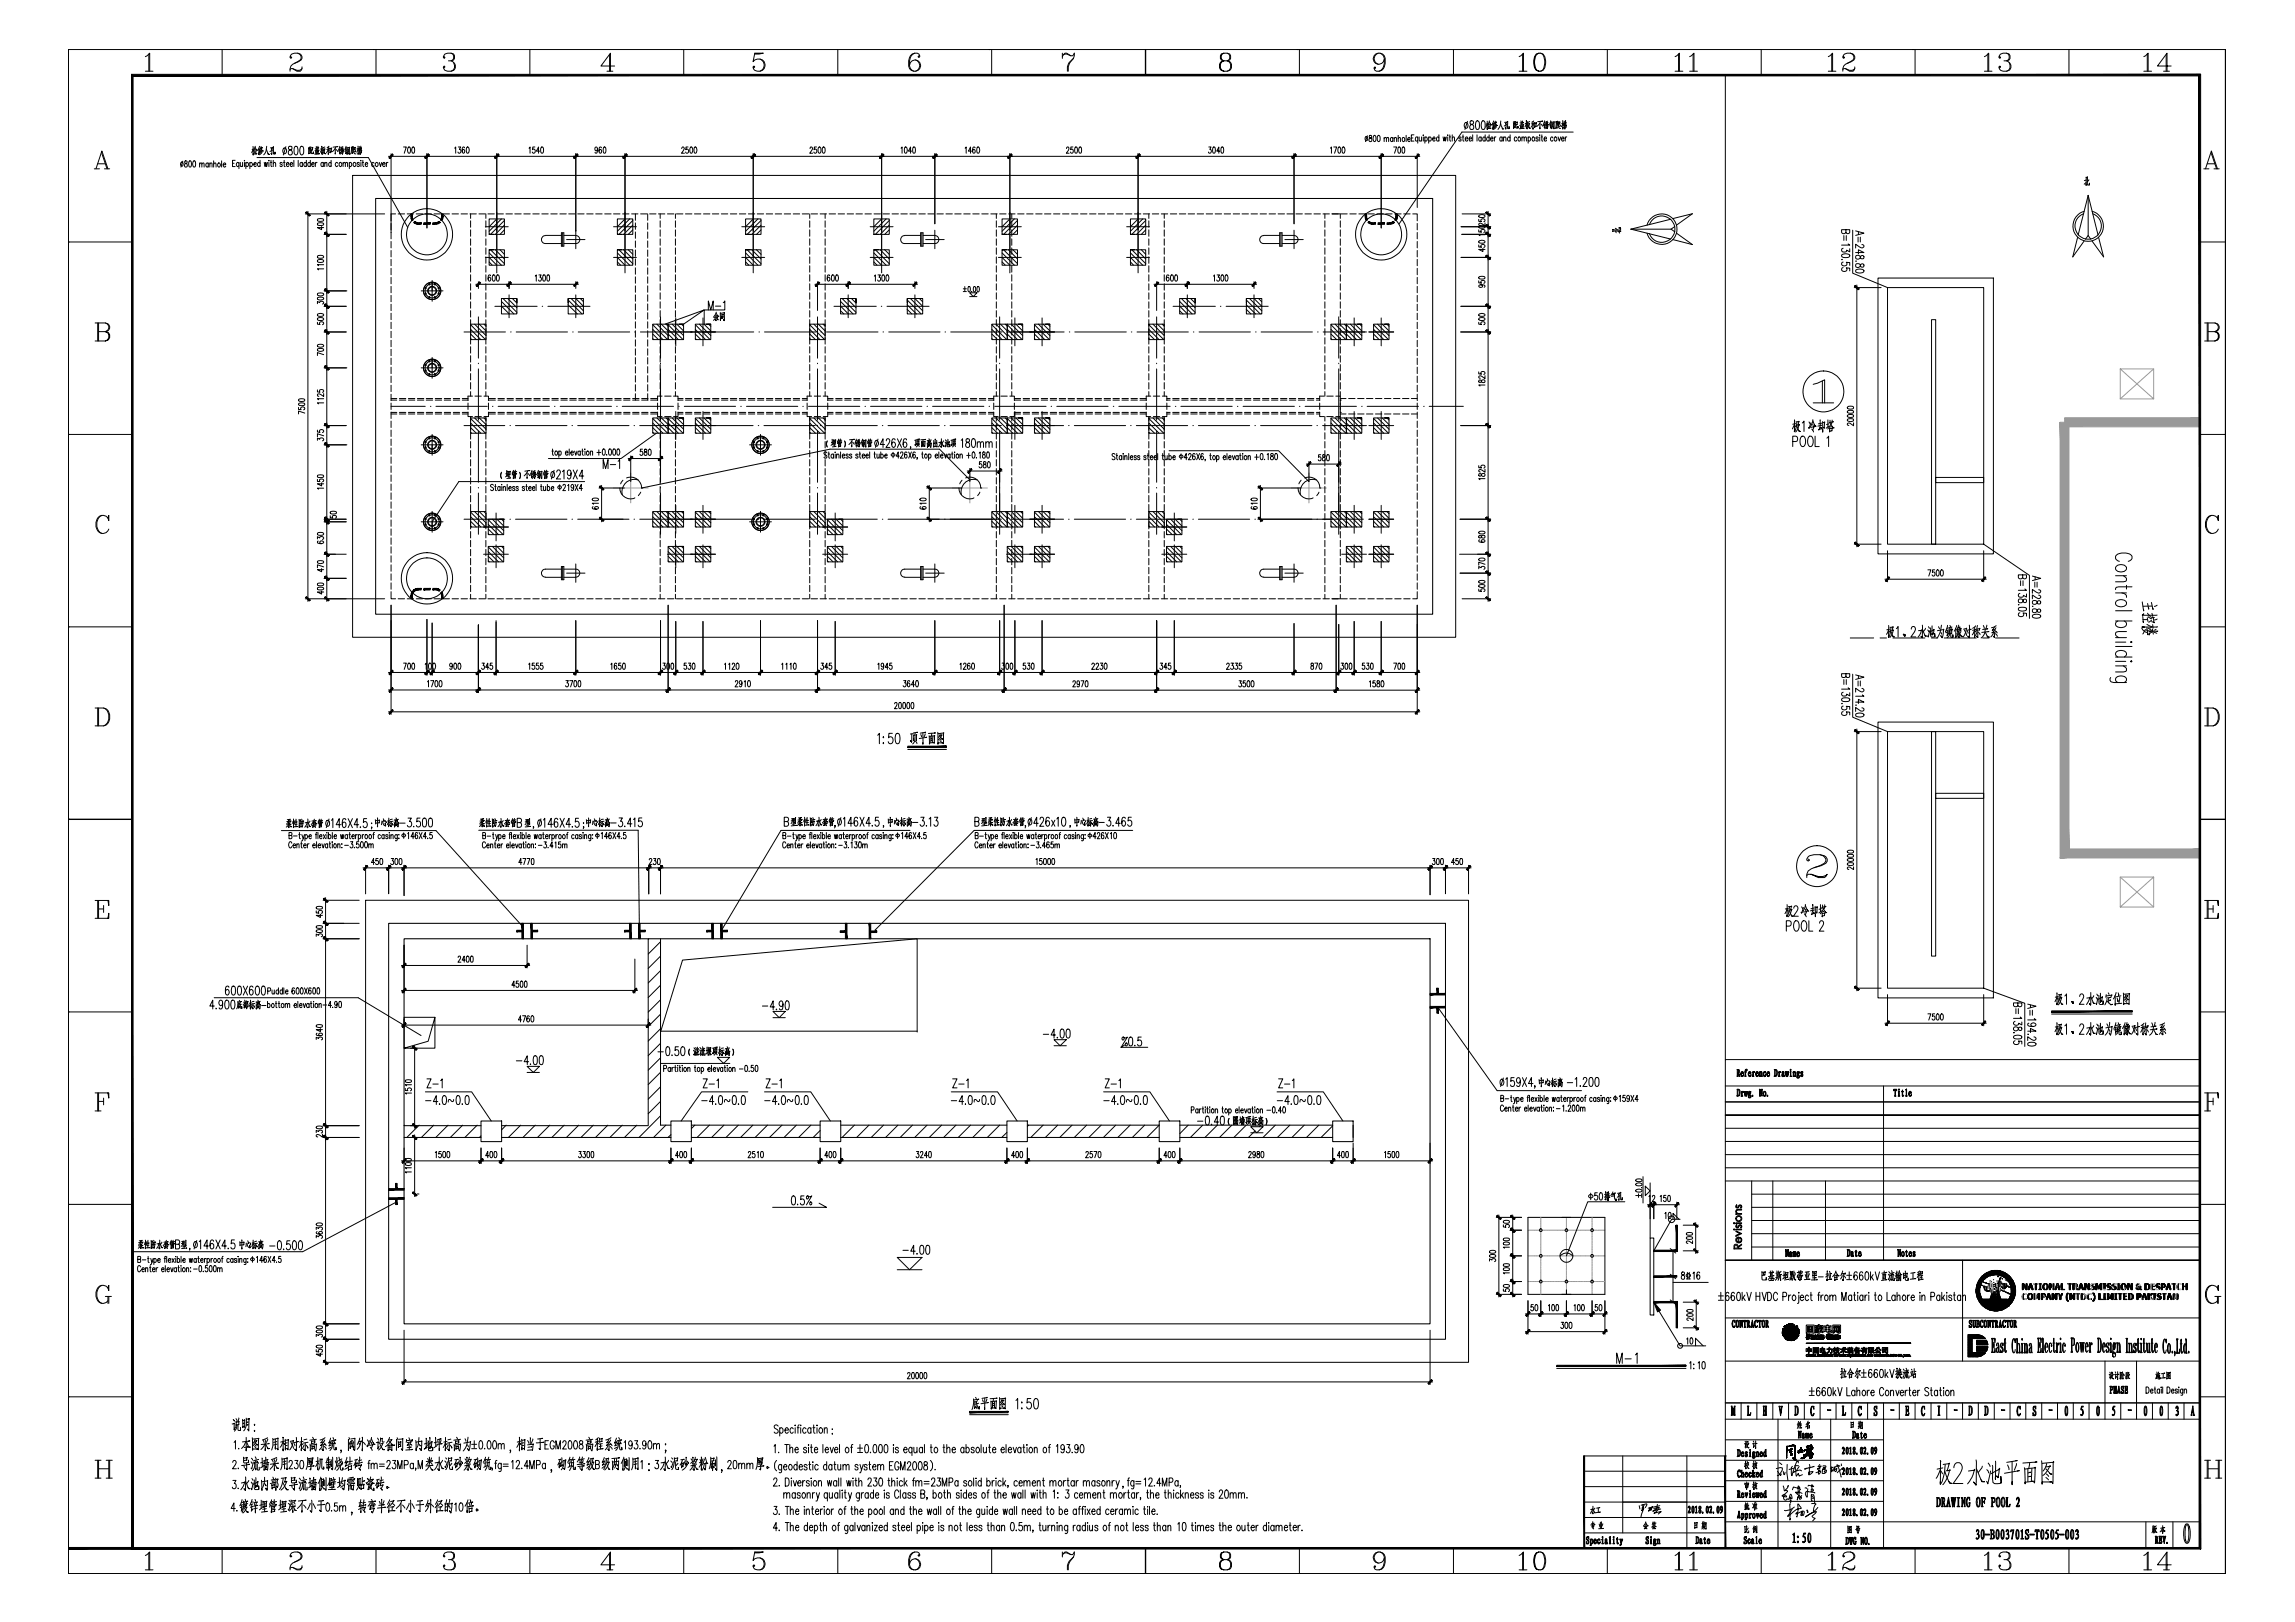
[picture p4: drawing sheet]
<svg xmlns="http://www.w3.org/2000/svg" width="841mm" height="594mm" viewBox="0 0 841 594" stroke-linecap="round" stroke-linejoin="round" font-family="sans-serif">
<g fill="none" stroke="#000" stroke-width=".37">
<path d="M25 18.1v558.3h790.5v-558.3M25 18.1v558.3M25 18.1h790.5M54.5 19.8v6.3M81.4 18.1v9.4M109.1 19.5a1.59 1.59 0 0 1 .9 2.5l-2.1 1.2M136.8 18.1h.1M137.8 18.1v9.4M165.3 19.5l.6 .3 .3 .6v1l-.3 .6-.6 .3a1.93 1.93 0 0 1 1.6 1.9 1.93 1.93 0 0 1-1.6 1.9l-2.2-.3-.6-1 .3-.6 .3 .3-.3 .3M194.2 18.1v9.4M249.7 18.1h.1M250.6 18.1v9.4"/>
<path d="M276.6 19.8l3.1-.3h-3.1l-.6 3.1a2.37 2.37 0 0 1 3.4-.7 2.37 2.37 0 0 1 .4 3.5 2.37 2.37 0 0 1-3.5 0l-.3-.6 .3-.6 .3 .3-.3 .3M307 18.1v9.4M335.2 19.5a4 4 0 0 0-.9 6.3l.6 .3M362.5 18.1h.1M363.4 18.1v9.4M389.3 19.5v1.9M448.5 19.5l-1 .3-.3 .6v1a2.29 2.29 0 0 0 3.8 0v-1a2.18 2.18 0 0 0-3.1-.6l-.4 .6v1l.4 .6 .6 .3M449.7 19.5l.6 .3 .4 .6v1l-.4 .6-.6 .3 1 .3 .6 .9v1.3l-.3 .6a2.57 2.57 0 0 1-4.1-.6v-1.3l.3-.6 1.3-.6-1 .6-.3 .6v1.3l.3 .6 1 .7M475.3 18.1h.1M476.2 18.1v9.4M505.1 19.5a2.12 2.12 0 0 0-1.6 2 2.12 2.12 0 0 0 1.6 2M505.7 19.5l.6 .3a4.2 4.2 0 0 1-.9 6.3"/>
<path d="M532.6 18.1v9.4M558 19.8v6.3M563.9 19.5a3 3 0 0 0-1.9 3.7l.3 1.6a2 2 0 0 0 1.9 1.3 2 2 0 0 0 1.9-1.3 5.4 5.4 0 0 0-.6-5 1.76 1.76 0 0 0-2.8 1 5.4 5.4 0 0 0 .6 5l.6 .3M564.6 19.5l.6 .3a5.3 5.3 0 0 1 0 6l-.6 .3M588.1 18.1h.1M589 18.1v9.4M615.1 19.8v6.3M620.5 19.8v6.3M645.4 18.1v9.4M671.3 19.8v6.3M678.1 19.5a1.59 1.59 0 0 1 1 2.5l-2.2 1.2M700.8 18.1h.1"/>
<path d="M701.8 18.1v9.4M728.5 19.8v6.3M735.3 19.5l.7 .3 .3 .6v1l-.3 .6-.7 .3a1.93 1.93 0 0 1 1.6 1.9 1.93 1.93 0 0 1-1.6 1.9h-1.2l-.9-.3-.7-1 .3-.6 .4 .3-.4 .3M758.2 18.1v9.4M786.9 19.8v6.3M815.5 18.1v558.3h-790.5v-558.3v558.3M815.5 18.1h.1M53.3 20.8l1.6-1.3v6.6M53.3 26.1h2.8M106.6 20.8l.3 .3-.3 .3-.3-.3a2.35 2.35 0 0 1 2.1-1.7 2.35 2.35 0 0 1 2.3 1.4v.6a6 6 0 0 1-3.5 2.1l-.6 .7-.3 1.9M110.7 25.1l-1 .7h-.9l-1.6-.7h-.6l-.3 .3M110.7 24.5v.6l-.7 1h-1.2l-1.6-1"/>
<path d="M162.8 20.8l.3 .3-.3 .3-.3-.3 .3-1a2.94 2.94 0 0 1 3.4-.3l.4 .6v1l-.4 .6-1.9 .3M166.2 22.9a2.04 2.04 0 0 1-.9 3.2M222.4 26.1h2.2M223.4 20.1v6M225.2 24.2h-5l3.5-4.7v6.6M278.5 21.6a2.37 2.37 0 0 1 1.5 2.3 2.37 2.37 0 0 1-1.5 2.2M335.5 22a2.16 2.16 0 0 1 1.6 2 2.16 2.16 0 0 1-1.6 2.1M336.7 20.4l-.3 .4 .3 .3 .4-.3-.4-1a2.52 2.52 0 0 0-3.7 2.5v1.9a2.16 2.16 0 0 0 2.2 2.1 2.16 2.16 0 0 0 2.1-2.2 2.16 2.16 0 0 0-2.1-2.1l-.9 .3-.7 .6-.3 1M389.3 20.8l1-1.3h.6l1.5 .9h.7l.6-.9-.3 1.9a5.2 5.2 0 0 0-1.9 4.7M389.6 20.1l1.3-.3 1.5 .6M393.4 21.4a4.6 4.6 0 0 0-2.2 4.7M449.7 22.3l1 .6 .3 .6v1.3l-.7 1-.6 .3"/>
<path d="M507.3 21.6a2.04 2.04 0 0 1-2.3 1.9 2.04 2.04 0 0 1-1.8-2.4 2.04 2.04 0 0 1 2.5-1.6l1 .3a4.5 4.5 0 0 1-.4 6l-1.9 .3-.5-.3-.4-.7 .4-.6 .2 .3-.2 .3M556.7 20.8l1.6-1.3v6.6M556.7 26.1h2.9M613.8 20.8l1.6-1.3v6.6M613.8 26.1h2.9M619.2 20.8l1.6-1.3v6.6M619.2 26.1h2.8M632.3 27.5v360.6M670 20.8l1.6-1.3v6.6M670 26.1h2.8M675.6 20.8l.4 .3-.4 .3-.3-.3a2.35 2.35 0 0 1 2.1-1.7 2.35 2.35 0 0 1 2.3 1.4v.6a6 6 0 0 1-3.4 2.1l-.7 .7-.3 1.9M679.7 25.1l-1 .7h-.9l-1.5-.7h-.7l-.3 .3"/>
<path d="M679.7 24.5v.6l-.6 1h-1.3l-1.5-1M727.2 20.8l1.6-1.3v6.6M727.2 26.1h2.8M732.8 20.8l.4 .3-.4 .3-.3-.3 .3-1a2.94 2.94 0 0 1 3.5-.3l.3 .6v1l-.3 .6-1.9 .3M736.3 22.9a2.04 2.04 0 0 1-1 3.2M785.6 20.8l1.6-1.3v6.6M785.6 26.1h2.9M792.9 26.1h2.1M793.8 20.1v6M795.6 24.2h-5l3.5-4.7v6.6M35.8 60h2.8M37.3 56.2l1.9 5.6"/>
<path d="M66.4 59.5a.73 .73 0 0 1 .8 .5 .73 .73 0 0 1-.4 .9l-.6-.3zM67 59l-.7 2.2M67.7 59v.7a.77 .77 0 0 1 .9 .6 .77 .77 0 0 1-.6 .9 .83 .83 0 0 1-.3-1 .83 .83 0 0 1 .8-.5v-.7zM69.3 59l.3-.1a1.41 1.41 0 0 1 0 2.3l-.5-1zM70.9 59l.2-.1a1.41 1.41 0 0 1 0 2.3l-.5-1zM73.1 59.7v1.5M76.3 60l-.1-.2a.65 .65 0 0 0-.8 .6 .65 .65 0 0 0 .8 .7l.1-.2M76.3 59.7v1.5M76.9 59.7v1.5M78.3 58.9v2.3M80 59.8a.65 .65 0 0 1 .8 .6 .65 .65 0 0 1-.8 .7l-.3-.5zM81.2 58.9v2.3"/>
<path d="M85.2 59.8h.6M86.2 58.7h-1v2.3h1M87.6 59.8l-.2-.2a.65 .65 0 0 0-.8 .6 .65 .65 0 0 0 .8 .7l.2-.2M87.6 59.5v2.3M88.1 59.5v1.4l.4 .1 .4-.4M88.9 59.5v1.5M89.6 58.7v.3zM89.6 59.5v1.5M90.1 59.8l.2-.2a.65 .65 0 0 1 .8 .6 .65 .65 0 0 1-.8 .7l-.2-.2M90.1 59.5v2.3M91.6 59.8l.2-.2a.65 .65 0 0 1 .7 .6 .65 .65 0 0 1-.7 .7l-.2-.2M91.6 59.5v2.3"/>
<path d="M92.7 53.6l.1 3.2v-.6M92.7 54.7l-.4 1.2M92.8 55l.2 .3M93.1 55.4l.2 .7M93.1 54.6l-.7 .1M93.4 55.2l.1 .7M93.5 54l.5 1h.3l-.4-.2M93.5 53.6l-.4 1.4M93.8 54.8l-.5 .1M93.8 55.2l-.1 1.2M94 56.4l.2-.1-1.2 .1M94.2 57.7h40.8l14.4 25.6"/>
<path d="M94.9 54.5v2.1v-.5M95.1 53.6l-.7 1.5M95.1 54.5v1.5v-.3M95.3 59.8l-.2-.2a.65 .65 0 0 0-.8 .6 .65 .65 0 0 0 .8 .7l.2-.2M95.3 58.7v2.3M95.5 54.4l.9 .9-.3-.1M95.6 54.2l.5-.2-.9 1.3M95.7 53.6l-.5 1.2M95.8 55l-.5 .7M95.9 55.4l-.7 .7M96.1 55.7l-1 1M96.8 59.5l.3 1.5 .3-1.5 .3 1.5 .3-1.5"/>
<path d="M97.6 54.6l.2 .8a1.13 1.13 0 0 0 .9 1.2l-.5-.3M97.7 53.6l-.3 1.9-.8 1.2M98.5 58.7v.3zM98.5 59.5v1.5M99.1 54.2l.8-.1-.3 .6-.2-.2M99.1 59.5h.5M99.3 58.7v1.9l.4 .4M99.6 54.7v1.9l-.3-.4 .3 .3M100 54.9l-1.1 .6M100.1 53.7l.1 2.7h.6v-.7v.7M100.1 59.9l.4-.4 .4 .1 .1 1.4M100.1 58.7v2.3"/>
<path d="M103.4 59.8l-.3-.3-.4 .1v.5l.7 .3v.3l-.3 .3-.5-.3M103.9 59.5h.6M103.9 54.3a1.02 1.02 0 0 1 1.2 .8 1.02 1.02 0 0 1-.6 1.2l-.7-.4-.2-.8zM104.1 58.7v1.9l.4 .4M104.8 53.7l-1 3.1M105.8 53.7v1a1.06 1.06 0 0 1 1.3 .8 1.06 1.06 0 0 1-.9 1.3 1.15 1.15 0 0 1-.5-1.4 1.15 1.15 0 0 1 1.2-.7v-1zM107.7 58.7v2.3M108.1 53.7h.8l.3 1.2a1.52 1.52 0 0 1-.8 1.9 2.65 2.65 0 0 1-.3-3.1zM109.3 58.7v2.3M110.2 53.7l.5-.1a2.27 2.27 0 0 1 0 3.2h-.2a2.65 2.65 0 0 1-.3-3.1zM110.8 59.8l-.1-.2a.65 .65 0 0 0-.8 .6 .65 .65 0 0 0 .8 .7l.1-.2M110.8 59.5v1.5"/>
<path d="M112.3 59.8l-.2-.2a.65 .65 0 0 0-.8 .6 .65 .65 0 0 0 .8 .7l.2-.2M112.3 58.7v2.3M113.1 54.3v2l.7-.2v-1.8l-.7 .2M113.4 54l-.2 1.4M113.6 53.9l.1 1.3M113.7 55.5l-.4 .2M113.7 59.8l-.2-.2a.65 .65 0 0 0-.7 .6 .65 .65 0 0 0 .7 .7l.2-.2M113.7 58.7v2.3M114 53.8l-.9 .2M114 54.2l.6-.2-.1 .9-.5-.1 .1 1.3 .6 .1 .1-.6v.5M115.6 59.5v1.5M115.7 55.4l.1 1"/>
<path d="M115.7 55.6l.9-.2v.9M115.9 53.6l.2 .6M116 55.7v.7M116.2 59.5l-.6 .6M116.2 54.3v.8M116.3 55.7v.7M116.5 53.6l-.2 .7M116.6 54.2h.2l-1.3 .1M116.6 55.1l.4-.1-1.6 .2M116.6 54.6l-.9 .2M116.7 56.3h.4l-1.8 .1M117.8 53.6l.1 2.8-.1-.3"/>
<path d="M118.2 55.1l-.3-.4-.5 1M118.2 54.4l-.7 .2M118.3 53.9l-.3 2.5M118.5 54.7l.6-.2-.9 2.1M118.5 55l.6 1.2 .3 .1-.5-.2M118.5 59.8l-.1-.2a.65 .65 0 0 0-.8 .6 .65 .65 0 0 0 .8 .7l.1-.2M118.5 59.5v1.5M119 59.9l.4-.4 .4 .1v1.4M119 59.5v1.5M119.1 53.8l-.7 .4M120.3 53.8v2.8v-.4M120.3 54.7l-.7 1.2"/>
<path d="M120.3 54.8l.3 .4M120.6 53.6l-.7 .5M120.7 54.5l-.9 .2M120.9 54.2l.1 1.8-.1-.3 .6-.1 .1-1.3-.7 .2M121.3 59.8l-.1-.2a.65 .65 0 0 0-.8 .6 .65 .65 0 0 0 .8 .7l.1-.2M121.3 58.7v2.3M122.9 54.4v2v-.3M123.1 53.8l-1.3 1.7M123.2 54.8l.6 .7M123.6 53.7h.2l-1.8 .2M123.8 59.8l-.2-.2a.65 .65 0 0 0-.7 .6 .65 .65 0 0 0 .7 .7l.2-.2M124.5 54.8l-.1 1.4 .4-.5"/>
<path d="M124.5 53.6l-.5 1.4M124.5 59.6a.65 .65 0 0 1 .8 .6 .65 .65 0 0 1-.8 .7l-.2-.5zM124.7 55.2l-.6 .2M124.8 54.2h-.4M124.8 54.7l-.6 .1M125 55.3l.5-.2-.1 .6 .4-.2-.3 .9-.2-.3 .2 .3M125.2 54.4l-.4 .7M125.2 55.3l-.6 1.2M125.3 53.9v1.2v-.3M125.4 54.4l.6 .6-.3-.2M125.7 53.7l-.7 .3M125.7 54.3l-.8 .2"/>
<path d="M125.7 59.9l.4-.4 .4 .1v1.4M125.7 59.5v1.5M126.5 59.9l.4-.4 .4 .1 .1 1.4M126.7 54.7v1.5l.4-.5M126.8 53.6l-.4 1.3M127 54.6l-.5 .2M127.1 54.2l-.5 .1M127.1 55.2l-.7 .2M127.2 53.9v2.6v-.4M127.2 54.2l.9-.2-.1 2.5-.2-.4 .2 .3M127.4 54.5l.4 1.4M127.8 54.5l-.5 1.4"/>
<path d="M128 59.8l.1-.2a.65 .65 0 0 1 .8 .6 .65 .65 0 0 1-.8 .7l-.1-.2M128 59.5v2.3M129 54.3l.1 1.9v-.3M129.2 54l.1 1a1.33 1.33 0 0 0 1.1 1.4M129.3 53.7l-.5 .5v-.3l-.3 2.5M129.6 53.8l.1 1.7h.6v-.4M129.7 54.1l.5-.1v.7l-.5 .1M129.9 54.1v.6M131.2 53.5v3.1v-.5M131.2 54.8l.3 .2M131.2 54.5l-.5 1.2M131.5 54.4l-.7 .1"/>
<path d="M131.6 54.4l.9-.2-.1 .5-.7 .1v-.1l-.1 .7 1-.3-.2 1-.2-.3M131.7 53.7l.1 .4M131.7 59.8l-.3-.3-.5 .1v.5l.6 .1 .2 .5-.3 .3-.5-.3M131.9 55.4l-.5 .8M131.9 54.3v2.3v-.5M132.1 58.9h.2zM132.2 53.5l-.1 .8M132.3 59.5v1.5M132.8 59.5h.5M133 58.7v1.9l.3 .4M137.1 59.8l-.1-.2a.65 .65 0 0 0-.8 .6 .65 .65 0 0 0 .8 .7l.1-.2M137.8 59.6a.65 .65 0 0 1 .8 .6 .65 .65 0 0 1-.8 .7l-.3-.5z"/>
<path d="M139 59.5l.4 1.5 .5-1.5M141.6 59.5v1.5M142.2 59.5l-.4 .1-.2 .5M142.4 57.3h377.9M143.3 56.3v31.2M147.9 53.8h1l-.8 2.3M149.6 54l.3-.2a1.42 1.42 0 0 1 0 2.3l-.6-.9zM151.1 54l.3-.2a1.42 1.42 0 0 1 0 2.3l-.5-.9zM156.5 56.3v27.2M166.6 54.3l.4-.5v2.3M168 53.8h.8l-.5 .9a.64 .64 0 0 1 .6 1 .64 .64 0 0 1-1.1 0M170.2 54.2l-.2-.4a1.42 1.42 0 0 0-.1 2.3 .65 .65 0 0 0 .4-.7 .65 .65 0 0 0-.7-.6l-.3 .6"/>
<path d="M171.1 54l.2-.2a1.34 1.34 0 0 1 0 2.3l-.4-.9zM182 56.3v43.6M193.9 54.3l.3-.5v2.3M196 53.8h-.7l-.2 1a.66 .66 0 0 1 1.1 .6 .66 .66 0 0 1-1.1 .5v-.2M197.7 55.4h-1.1l.8-1.6v2.3M198.4 54l.2-.2a1.34 1.34 0 0 1 0 2.3l-.5-.9zM211 56.3v34.8M218.9 54.6l-.1 .6a.62 .62 0 0 1-.8-.6 .62 .62 0 0 1 .8-.6l.1 1.7-.4 .4-.4-.3M220.4 54.2l-.3-.4a1.47 1.47 0 0 0-.1 2.3 .66 .66 0 0 0 .5-.8 .66 .66 0 0 0-.8-.5l-.2 .6M221.2 54l.3-.2a1.42 1.42 0 0 1 0 2.3l-.5-.9zM229 56.3v43.6M249.8 54.4l.3-.6 .7 .5-1.1 1.8h1.1"/>
<path d="M252.2 53.8h-.8l-.1 1a.66 .66 0 0 1 1.1 .6 .66 .66 0 0 1-1.1 .5v-.2M253 54l.2-.2a1.34 1.34 0 0 1 0 2.3l-.4-.9zM254.5 54l.3-.2a1.34 1.34 0 0 1 0 2.3l-.5-.9zM276 56.3v43.6M296.9 54.4v-.3a.5 .5 0 0 1 .7-.1 .5 .5 0 0 1 .1 .7l-1 1.4h1.1M299.2 53.8h-.8l-.1 1a.66 .66 0 0 1 1.1 .6 .66 .66 0 0 1-1.1 .5v-.2M300 54l.2-.2a1.34 1.34 0 0 1 0 2.3l-.4-.9zM301.6 54l.1-.2a1.34 1.34 0 0 1 0 2.3l-.4-.9zM323.1 56.3v43.6M330.2 54.3l.4-.5v2.3M331.6 54l.2-.2a1.34 1.34 0 0 1 0 2.3l-.4-.9zM334.1 55.4h-1.2l.8-1.6v2.3"/>
<path d="M334.6 54l.3-.2a1.42 1.42 0 0 1 0 2.3l-.5-.9zM342.6 56.3v25.7M353.7 54.3l.4-.5v2.3M356 55.4h-1.1l.8-1.6v2.3M357.3 54.2l-.3-.4a1.47 1.47 0 0 0-.1 2.3 .66 .66 0 0 0 .5-.8 .66 .66 0 0 0-.8-.5l-.2 .6M358.1 54l.3-.2a1.34 1.34 0 0 1 0 2.3l-.5-.9zM370.1 56.3v43.6M390.8 54.4a.51 .51 0 0 1 .7-.5 .51 .51 0 0 1 .2 .8l-.9 1.4h1M393.2 53.8h-.8v1a.64 .64 0 0 1 .9 .6 .64 .64 0 0 1-.9 .5l-.1-.2M394 54l.3-.2a1.42 1.42 0 0 1 0 2.3l-.5-.9zM395.5 54l.3-.2a1.42 1.42 0 0 1 0 2.3l-.5-.9zM417.1 56.3v43.6"/>
<path d="M443 53.8h.8l-.5 .9a.62 .62 0 0 1 .6 .9 .62 .62 0 0 1-1.1 .1M444.6 54l.2-.2a1.42 1.42 0 0 1 0 2.3l-.4-.9zM447 55.4h-1.1l.8-1.6v2.3M447.6 54l.3-.2a1.42 1.42 0 0 1 0 2.3l-.5-.9zM474.2 56.3v25.7M487.5 54.3l.4-.5v2.3M488.8 53.8h1l-.7 2.3M490.5 54l.2-.2a1.34 1.34 0 0 1 0 2.3l-.4-.9zM492 54l.2-.2a1.34 1.34 0 0 1 0 2.3l-.4-.9zM500.4 50.2a.65 .65 0 0 1 .8 .6 .65 .65 0 0 1-.8 .6l-.2-.5zM501.1 49.7l-.7 2.2M501.8 49.7v.6a.77 .77 0 0 1 .9 .7 .77 .77 0 0 1-.7 .9 .83 .83 0 0 1-.3-1 .83 .83 0 0 1 .9-.6v-.6z"/>
<path d="M503.4 49.7l.3-.1a1.42 1.42 0 0 1 0 2.3l-.5-1zM504.9 49.7l.2-.1a1.34 1.34 0 0 1 0 2.3l-.4-1zM506.2 56.3v27.2M507.2 50.8l.4-.5 .4 .2 .1 1.4M507.2 50.3v1.6M508.1 50.8l.3-.5 .4 .2 .1 1.4M510.4 50.7l-.1-.2a.65 .65 0 0 0-.8 .6 .65 .65 0 0 0 .8 .6l.1-.2M510.4 50.3v1.6M510.7 53.8h1.1l-.8 2.3M510.9 50.8l.4-.5 .4 .2 .1 1.4M510.9 50.3v1.6M512.4 50.8l.4-.5 .3 .2 .1 1.4"/>
<path d="M512.4 49.6v2.3M512.4 54l.3-.2a1.42 1.42 0 0 1 0 2.3l-.5-.9zM514 54l.2-.2a1.42 1.42 0 0 1 0 2.3l-.4-.9zM514 50.5a.65 .65 0 0 1 .8 .6 .65 .65 0 0 1-.8 .6l-.2-.5zM515.3 49.6v2.3M515.9 51h.9l-.2-.5a.65 .65 0 0 0-.7 .6 .65 .65 0 0 0 .7 .6l.2-.2M517.2 50.5h.6M518.2 49.4h-1v2.3h1M519.4 56.3v19.7M519.5 50.5l-.1-.2a.67 .67 0 0 0-.7 .6 .67 .67 0 0 0 .7 .7l.1-.2M519.5 50.2v2.2M520.1 50.2l.1 1.4 .4 .1 .3-.4"/>
<path d="M520.9 50.2v1.5M521.6 49.4v.2zM521.6 50.2v1.5M522.2 50.5l.1-.2a.67 .67 0 0 1 .7 .6 .67 .67 0 0 1-.7 .7l-.1-.2M522.2 50.2v2.2M523.6 50.5l.1-.2a.67 .67 0 0 1 .8 .6 .67 .67 0 0 1-.8 .7l-.1-.2M523.6 50.2v2.2M525 50.8h.9l-.1-.5a.67 .67 0 0 0-.8 .6 .67 .67 0 0 0 .8 .7l.1-.2M527.3 50.5l-.1-.2a.67 .67 0 0 0-.8 .6 .67 .67 0 0 0 .8 .7l.1-.2M527.3 49.4v2.3M528.8 50.2l.3 1.5 .4-1.5 .2 1.5 .3-1.5M530.5 49.4v.2z"/>
<path d="M530.5 50.2v1.5M531.1 50.2h.5M531.3 49.4v1.9l.4 .4M532.2 50.6l.4-.4 .3 .1 .1 1.4M532.2 49.4v2.3M535.4 50.5l-.3-.3-.5 .3 .8 .5v.6h-.7l-.1-.2M535.9 50.2h.5M536.1 49.4v1.9l.4 .4M536.9 45a1.03 1.03 0 0 1 1.2 .7 1.03 1.03 0 0 1-.6 1.3l-.8-.5-.1-.7zM536.9 50.8h.9l-.1-.5a.67 .67 0 0 0-.8 .6 .67 .67 0 0 0 .8 .7l.1-.2M537.8 44.4l-1 3M538.3 50.8h.9l-.1-.5a.67 .67 0 0 0-.8 .6 .67 .67 0 0 0 .8 .7l.1-.2"/>
<path d="M538.8 44.4v.9a1.15 1.15 0 0 1 1.2 .8 1.15 1.15 0 0 1-.4 1.3 .99 .99 0 0 1-1.1-1 .99 .99 0 0 1 1.2-.9l.2-.2a.68 .68 0 0 0-.3-1.1zM539.7 49.4v2.3M541 44.4l.5-.2a2.28 2.28 0 0 1 0 3.2h-.2a2.53 2.53 0 0 1-.3-3zM541.3 49.4v2.3M542.8 50.5l-.1-.2a.67 .67 0 0 0-.8 .6 .67 .67 0 0 0 .8 .7l.1-.2M542.8 50.2v1.5M543.1 44.4l.6-.2a2.47 2.47 0 0 1 0 3.2h-.3a2.53 2.53 0 0 1-.3-3zM544.3 50.5l-.2-.2a.67 .67 0 0 0-.7 .6 .67 .67 0 0 0 .7 .7l.2-.2M544.3 49.4v2.3M545 44.4v3v-.5M545 45.4l-.5 1.3M545 45.7l.3 .3"/>
<path d="M545.3 45.3l-.7 .2M545.4 46.1l.1 .7M545.6 46l.2 .5M545.7 50.5l-.2-.2a.67 .67 0 0 0-.7 .6 .67 .67 0 0 0 .7 .7l.2-.2M545.7 49.4v2.3M545.8 44.2l-.5 1.5M545.8 44.6l.7 1.1-.3-.2M546 45.5l-.5 .1M546.2 45.8l-.3 1.2M546.2 47h.2l-1.1 .1M546.2 50.8h.9l-.1-.5a.67 .67 0 0 0-.8 .6 .67 .67 0 0 0 .8 .7l.1-.2M547.1 45.1v2.3v-.6"/>
<path d="M547.4 44.3l-.7 1.5M547.4 45.2v1.5v-.4M547.6 50.2v1.5M547.7 45.1l1.1 .9-.4-.2M547.8 44.8h.6l-.9 1.2M548 44.4l-.4 1.1M548.1 45.7l-.5 .6M548.2 46l-.6 .8M548.2 50.2l-.4 .1-.2 .5M548.4 46.3l-1.1 1.1M549.9 45.3l.7 1.9h.4l-.5-.2M550 44.3l-.2 1.5-.8 1.6"/>
<path d="M550.5 50.5l-.2-.2a.67 .67 0 0 0-.7 .6 .67 .67 0 0 0 .7 .7l.2-.2M550.5 50.2v1.5M551 50.6l.4-.4 .3 .1 .2 1.4M551 50.2v1.5M551.4 44.8l.8-.1-.4 .7-.1-.2M551.8 45.4l.1 1.8-.3-.4 .2 .4M552.3 45.6l-1.1 .6M552.4 44.4v2.6h.7l-.1-.7v.8M553.4 50.5l-.2-.2a.67 .67 0 0 0-.8 .6 .67 .67 0 0 0 .8 .7l.2-.2M553.4 49.4v2.3M554.6 45l.1 2 .5-.2 .2-1.8-.7 .2M554.9 44.6l-.2 1.6"/>
<path d="M555.1 44.6l.1 1.2M555.1 46.3h-.3M555.5 44.5l-1 .2M555.6 44.8h.5l-.1 .8-.4-.1v1.2l.7 .1v-.5v.5M555.8 50.5l-.1-.2a.67 .67 0 0 0-.8 .6 .67 .67 0 0 0 .8 .7l.1-.2M556.5 50.3a.67 .67 0 0 1 .8 .6 .67 .67 0 0 1-.8 .7l-.2-.6zM557.1 46.1l.1 1M557.2 46.3l1-.3-.2 1M557.3 44.3l.2 .5M557.5 46.4v.7M557.6 45v.8M557.7 50.6l.4-.4 .4 .1v1.4"/>
<path d="M557.7 50.2v1.5M557.8 46.3v.8M558 44.3l-.2 .6M558.1 44.9h.2l-1.3 .1M558.1 45.8l.3-.1-1.5 .2M558.1 45.3l-.9 .2M558.2 47h.3l-1.7 .2M558.5 50.6l.4-.4 .4 .1 .1 1.4M559.3 44.2l.1 2.9v-.4M559.6 45.8l-.2-.4-.5 1M559.7 45.1l-.8 .2M559.8 44.6l-.3 2.5"/>
<path d="M559.9 45.4l.7-.1-1 1.9M559.9 45.7l.6 1.3h.3l-.4-.2M560 50.5l.1-.2a.67 .67 0 0 1 .8 .6 .67 .67 0 0 1-.8 .7l-.1-.2M560 50.2v2.2M560.6 44.5l-.7 .3M561.7 50.3a.67 .67 0 0 1 .7 .6 .67 .67 0 0 1-.7 .7l-.3-.6zM561.8 44.6v2.7v-.5M561.8 45.3l-.7 1.3M561.8 45.6l.3 .3M562 44.3l-.7 .5M562.2 45.1l-1 .3M562.3 44.9l.1 1.8v-.3l.6-.1v-1.3l-.6 .1"/>
<path d="M563.7 50.5l-.3-.3-.5 .3 .7 .5v.6h-.7v-.2M564.3 49.4v.2zM564.3 50.2v1.5M564.3 45.1v2.1v-.4M564.5 44.6l-1.3 1.7M564.7 45.5l.6 .7M564.8 50.2h.5M565 44.4h.3l-1.8 .2M565 49.4v1.9l.4 .4M565.8 50.8h.9l-.1-.5a.67 .67 0 0 0-.8 .6 .67 .67 0 0 0 .8 .7l.1-.2M566 45.5l-.1 1.3 .4-.3M566 44.2l-.5 1.5"/>
<path d="M566.2 44.8l-.3 .1M566.2 45.4l-.5 .1M566.2 45.8l-.6 .2M566.4 46l.6-.2-.1 .5 .3-.1-.2 .9-.2-.3 .2 .3M566.7 45.1l-.4 .7M566.7 46l-.6 1.2M566.8 44.6v1.2v-.3M566.9 45.1l.3 .6h.3l-.4-.2M567.1 44.4l-.7 .3M567.1 45l.2-.1-1 .2M568.3 44.2l-.5 1.4M568.3 45.5l-.2 1.4 .4-.5"/>
<path d="M568.4 45.3l-.4 .2M568.5 44.8l-.4 .1M568.5 45.8l-.6 .3M568.6 44.6v2.6v-.5M568.7 44.8l.9-.2-.1 2.6-.3-.4 .3 .4M568.8 45.2l.5 1.3M569.1 50.5l-.1-.2a.67 .67 0 0 0-.8 .6 .67 .67 0 0 0 .8 .7l.1-.2M569.3 45.1l-.5 1.5M569.8 50.3a.67 .67 0 0 1 .7 .6 .67 .67 0 0 1-.7 .7l-.3-.6zM570.5 45v2v-.4M570.7 44.8l.3 1.6 .5 .6h.4M570.8 44.4l-.5 .5-.1-.3 .1 1.2-.3 1.3"/>
<path d="M571 50.2l.4 1.5 .5-1.5M571 44.6l.2 1.7 .6-.1v-.4M571.1 44.8l.6-.1-.1 .7-.5 .1M571.4 44.8v.6M572.2 50.8h.9l-.1-.5a.67 .67 0 0 0-.8 .6 .67 .67 0 0 0 .8 .7l.1-.2M572.6 44.2l.1 3v-.4M572.7 45.5l.3 .2M572.7 45.2l-.5 1.2M573 45.1l-.7 .2M573.1 45.1l.8-.3-.1 .6-.7 .1v-.2v.8l.9-.3-.2 .9-.1-.2M573.2 44.4l.1 .4M573.5 46l-.7 .9"/>
<path d="M573.5 45v2.2v-.4M573.6 50.2v1.5M573.7 44.2l-.1 .7M574.2 50.2l-.4 .1-.2 .5M576.5 48.4h-40.8l-23 33.6M806.1 46.8v375.3M808.9 60h2.7M810.4 56.2l1.9 5.6M34.5 61.8h1.9M35.2 61.8l2.1-6.5 2.3 6.5M38.3 61.8h1.9M73.1 60.1l.4-.4 .4 .1 .1 1.4"/>
<path d="M74 60.1l.4-.4 .3 .1 .1 1.4M76.9 60.1l.4-.4 .4 .1v1.4M78.3 60.1l.4-.4 .4 .1 .1 1.4M81.8 60.3h.9l-.2-.5a.65 .65 0 0 0-.7 .6 .65 .65 0 0 0 .7 .7l.2-.2M93 60.1h.9l-.1-.5a.65 .65 0 0 0-.8 .6 .65 .65 0 0 0 .8 .7l.1-.2M105 60.1h.8l-.1-.5a.65 .65 0 0 0-.8 .6 .65 .65 0 0 0 .8 .7l.1-.2M106.3 60.1h.9l-.1-.5a.65 .65 0 0 0-.8 .6 .65 .65 0 0 0 .8 .7l.1-.2M111.9 78.3h29.1M112.8 77.4v142.9M114.2 60.1h.9l-.1-.5a.65 .65 0 0 0-.8 .6 .65 .65 0 0 0 .8 .7l.1-.2M119.8 77.4v30.1M129.2 64.2h404.3v169.2h-404.3z"/>
<path d="M133.9 60.1h.8l-.1-.5a.65 .65 0 0 0-.8 .6 .65 .65 0 0 0 .8 .7l.1-.2M140.2 60.1h1l-.2-.5a.65 .65 0 0 0-.8 .6 .65 .65 0 0 0 .8 .7l.2-.2M143.3 78.3h1.7M145.9 78.3h2.4M149.2 78.3h2.4M152.5 78.3h2.4M155.8 78.3h2.3M159.1 78.3h2.3M161.8 79.4h.6M162.4 78.3h2.3M165.7 78.3h2.3M169 78.3h2.3"/>
<path d="M172.2 78.3h2.4M172.5 78.3v1.7M175.5 78.3h2.4M178 78.3v1.7M178.8 78.3h2.4M182.1 78.3h2.4M185.4 78.3h2.4M188.7 78.3h2.3M192 78.3h2.3M195.3 78.3h2.3M198.6 78.3h2.3M201.9 78.3h2.3"/>
<path d="M205.2 78.3h2.3M208.4 78.3h2.3M211.7 78.3h2.4M215 78.3h2.4M218.3 78.3h2.4M221.6 78.3h2.4M224.8 78.3h2.4M228.1 78.3h2.4M231.5 78.3h2.3M232.8 78.3v2.4M234.8 78.3h2.3M237.4 78.3v2.4"/>
<path d="M238.1 78.3h2.3M241.3 78.3h2.3M241.9 78.3v1.7M244.6 78.3h2.3M247.5 78.3v1.7M247.9 78.3h2.3M251.2 78.3h2.3M254.5 78.3h2.4M257.8 78.3h2.4M261 78.3h2.4M264.3 78.3h2.4M267.6 78.3h2.4"/>
<path d="M270.9 78.3h2.4M274.2 78.3h2.4M277.5 78.3h2.3M280.8 78.3h2.3M284.1 78.3h2.3M287.4 78.3h2.3M290.7 78.3h2.3M294 78.3h2.3M296.7 78.3v1.7M297.2 78.3h2.4M300.5 78.3h2.4M302.4 78.3v1.7"/>
<path d="M303.8 78.3h2.4M307.1 78.3h2.4M310.4 78.3h2.4M313.7 78.3h2.3M317 78.3h2.3M320.3 78.3h2.3M323.6 78.3h2.3M326.9 78.3h2.3M330.1 78.3h2.4M333.4 78.3h2.4M336.7 78.3h2.4M340 78.3h2.4"/>
<path d="M343.3 78.3h2.4M346.6 78.3h2.4M349.9 78.3h2.3M353.2 78.3h2.3M356.5 78.3h2.3M359.8 78.3h2.3M363.1 78.3h2.3M365.1 78.3v1.7M366.3 78.3h2.4M369.6 78.3h2.4M370.8 78.3v1.7M372.9 78.3h2.4"/>
<path d="M376.2 78.3h2.4M379.5 78.3h2.4M382.8 78.3h2.3M386.1 78.3h2.3M389.4 78.3h2.3M392.7 78.3h2.3M396 78.3h2.3M399.3 78.3h2.3M402.5 78.3h2.4M405.8 78.3h2.4M409.1 78.3h2.4M412.4 78.3h2.4"/>
<path d="M415.7 78.3h2.4M419 78.3h2.3M421 78.3v1.7M422.3 78.3h2.3M425.6 78.3h2.3M426.6 78.3v1.7M428.9 78.3h2.3M432.2 78.3h2.3M435.4 78.3h2.4M438.7 78.3h2.4M442 78.3h2.4M445.3 78.3h2.4"/>
<path d="M448.6 78.3h2.4M451.9 78.3h2.4M455.2 78.3h2.3M458.5 78.3h2.3M461.8 78.3h2.3M465.1 78.3h2.3M468.4 78.3h2.3M471.6 78.3h2.4M474.9 78.3h2.4M478.2 78.3h2.4M481.5 78.3h2.4M484.8 78.3h2.4"/>
<path d="M485.5 78.3v1.7M488.1 78.3h2.9M491.2 78.3v1.7M491.4 78.3h2.3M494.7 78.3h2.3M498 78.3h2.3M501.3 78.3h2.3M504.6 78.3h2.3M507.8 78.3h2.4M511.1 78.3h2.4M511.5 79.4h.6M514.4 78.3h2.4"/>
<path d="M517.7 78.3h1.7v2.6M535.8 78.3h10.5M542 78.9l1.2-.3 1 .5a1.41 1.41 0 0 1-2.3 0zM545.3 77.4v6.5M763.6 78.3a4.8 4.8 0 0 0-2.2 7.4 4.8 4.8 0 0 0 7.7 0 4.8 4.8 0 0 0-2.2-7.4M763.8 77.4a5.6 5.6 0 0 0-3.1 8.6 5.6 5.6 0 0 0 9.1 0 5.6 5.6 0 0 0-3.1-8.6M764.5 64.9v3v-.5M764.5 66.9l-.7 .5M764.5 66l-.7 .2M764.9 64.8v2.8l.8 .1v-.6v.6M765.2 71.6v14.7M765.2 71.6l-3.7 14.5"/>
<path d="M765.2 71.6l3.7 14.5M765.5 65.8l-.6 .8M807.6 61.8h1.9M808.2 61.8l2.2-6.5 2.2 6.5M811.3 61.8h1.9M25 88.6h.1M25 88.6h23.5M116.4 81.8l1.8-.2 .4 .4a1.53 1.53 0 0 1-2.3 .2zM116.4 80.2l1.8-.1 .4 .4a1.53 1.53 0 0 1-2.3 .1zM116.4 95.3l1.2-.3 1 .5a1.47 1.47 0 0 1-2.3 .2zM116.4 93.8l1.2-.3 1 .5a1.47 1.47 0 0 1-2.3 .2zM117.8 83v1.1l-1.5-.7h2.3"/>
<path d="M118.6 98.5h-2.3l.4 .4M118.6 97h-2.3l.4 .3M118.8 85.8h8.1M143.3 88.4v2.4M143.3 91.7v2.4M143.3 95v2.3M143.3 98.3v2.3M153 82.2v-.6v.6M153.1 81.6v.6M172.5 80.9v2.3M172.5 84.2v2.3M172.5 87.5v2.3"/>
<path d="M172.5 90.8v2.3M172.5 94.1v2.3M172.5 97.3v2.4M177.9 94.3h8.3M177.9 83h8.3M178 80.9v2.3M178 84.2v2.3M178 87.5v2.3M178 90.8v2.3M178 94.1v2.3M178 97.3v2.4M179.3 91.5h5.5v5.6h-5.5v-5.6h1.5"/>
<path d="M179.3 85.8h5.5v-5.6h-5.5v5.6h1.5M179.3 92.6l4.5 4.5M179.3 94.3l2.7 2.8M179.3 95.9l1 1.2M179.8 91.5l5 5.1M181.5 91.4l3.3 3.5M182 80.2l-2.7 2.8M183.2 91.4l1.6 1.7M183.8 80.2l-4.5 4.5M184.8 84.2l-1.6 1.7M184.8 82.5l-3.3 3.4M184.8 80.8l-5 5"/>
<path d="M199.9 86.3a1.46 1.46 0 0 0-1.5 1.4 1.46 1.46 0 0 0 1.5 1.5h5.8M199.9 86.2h5.8M205.7 85.3h.9v4.9h-.9zM206.2 85.3v4.9M206.6 86.2h4.4M207.6 87.7h6.8M211 86.3a1.46 1.46 0 0 1 1.5 1.4 1.46 1.46 0 0 1-1.5 1.5h-4.4M224.8 94.3h8.4M224.8 83h8.4M226.2 91.5h5.7v5.6h-5.7v-5.6h1.6M226.2 85.8h5.7v-5.6h-5.7v5.6h1.6M226.2 92.6l4.6 4.5"/>
<path d="M226.2 94.3l2.8 2.8M226.2 95.9l1.2 1.2M226.8 91.5l5.1 5.1M228.5 91.4l3.4 3.5M229 80.2l-2.8 2.8M230.2 91.4l1.7 1.7M230.8 80.2l-4.6 4.5M231.9 84.2l-1.7 1.7M231.9 82.5l-3.4 3.4M231.9 80.8l-5.1 5M232.8 81.6v2.4M232.8 84.9v2.4"/>
<path d="M232.8 88.3v2.3M232.8 91.6v2.3M232.8 94.8v2.3M232.8 98.1v2.3M237.4 81.6v2.4M237.4 84.9v2.4M237.4 88.3v2.3M237.4 91.6v2.3M237.4 94.8v2.3M237.4 98.1v2.3M241.9 80.9v2.3M241.9 84.2v2.3"/>
<path d="M241.9 87.5v2.3M241.9 90.8v2.3M241.9 94.1v2.3M241.9 97.3v2.4M247.5 80.9v2.3M247.5 84.2v2.3M247.5 87.5v2.3M247.5 90.8v2.3M247.5 94.1v2.3M247.5 97.3v2.4M271.8 94.3h8.4M271.8 83h8.4"/>
<path d="M273.2 91.5h5.7v5.6h-5.7v-5.6h1.6M273.2 85.8h5.7v-5.6h-5.7v5.6h1.6M273.2 92.6l4.5 4.5M273.2 94.3l2.8 2.8M273.2 95.9l1.2 1.2M273.8 91.5l5.1 5.1M275.5 91.4l3.4 3.5M276 80.2l-2.8 2.8M277.2 91.4l1.7 1.7M277.7 80.2l-4.5 4.5M278.9 84.2l-1.7 1.7M278.9 82.5l-3.4 3.4"/>
<path d="M278.9 80.8l-5.1 5M296.7 80.9v2.3M296.7 84.2v2.3M296.7 87.5v2.3M296.7 90.8v2.3M296.7 94.1v2.3M296.7 97.3v2.4M302.4 80.9v2.3M302.4 84.2v2.3M302.4 87.5v2.3M302.4 90.8v2.3M302.4 94.1v2.3"/>
<path d="M302.4 97.3v2.4M318.9 94.3h8.4M318.9 83h8.4M320.2 91.5h5.7v5.6h-5.7v-5.6h1.6M320.2 85.8h5.7v-5.6h-5.7v5.6h1.6M320.2 94.3l2.9 2.8M320.2 92.6l4.5 4.5M320.2 95.9l1.2 1.2M320.8 91.5l5.1 5.1M322.5 91.4l3.4 3.5M323.1 80.2l-2.9 2.8M324.2 91.4l1.7 1.7"/>
<path d="M324.7 80.2l-4.5 4.5M325.9 84.2l-1.7 1.7M325.9 82.5l-3.4 3.4M325.9 80.8l-5.1 5M331.5 86.3a1.46 1.46 0 0 0-1.5 1.4 1.46 1.46 0 0 0 1.5 1.5h5.9M331.5 86.2h5.9M337.4 85.3h.9v4.9h-.9zM337.8 85.3v4.9M338.3 86.2h4.3M339.2 87.7h6.8M342.6 86.3a1.46 1.46 0 0 1 1.5 1.4 1.46 1.46 0 0 1-1.5 1.5h-4.3M342.6 84.3v6.8"/>
<path d="M365.1 80.9v2.3M365.1 84.2v2.3M365.1 87.5v2.3M365.1 90.8v2.3M365.1 94.1v2.3M365.1 97.3v2.4M365.9 94.3h8.4M365.9 83h8.4M367.2 91.5h5.7v5.6h-5.7v-5.6h1.6M367.2 85.8h5.7v-5.6h-5.7v5.6h1.6M367.2 92.6l4.5 4.5M367.2 94.3l2.9 2.8"/>
<path d="M367.2 95.9l1.2 1.2M367.8 91.5l5.1 5.1M369.5 91.4l3.4 3.5M370.1 80.2l-2.9 2.8M370.8 80.9v2.3M370.8 84.2v2.3M370.8 87.5v2.3M370.8 90.8v2.3M370.8 94.1v2.3M370.8 97.3v2.4M371.2 91.4l1.7 1.7M371.7 80.2l-4.5 4.5"/>
<path d="M372.9 84.2l-1.7 1.7M372.9 82.5l-3.4 3.4M372.9 80.8l-5.1 5M412.9 94.3h8.4M412.9 83h8.4M414.3 91.5h5.6v5.6h-5.6v-5.6h1.5M414.3 85.8h5.6v-5.6h-5.6v5.6h1.5M414.3 92.6l4.5 4.5M414.3 94.3l2.8 2.8M414.3 95.9l1 1.2M414.8 91.5l5.1 5.1M416.5 91.4l3.4 3.5"/>
<path d="M417.1 80.2l-2.8 2.8M418.2 91.4l1.7 1.7M418.8 80.2l-4.5 4.5M419.9 84.2l-1.7 1.7M419.9 82.5l-3.4 3.4M419.9 80.8l-5.1 5M421 80.9v2.3M421 84.2v2.3M421 87.5v2.3M421 90.8v2.3M421 94.1v2.3M421 97.3v2.4"/>
<path d="M426.6 80.9v2.3M426.6 84.2v2.3M426.6 87.5v2.3M426.6 90.8v2.3M426.6 94.1v2.3M426.6 97.3v2.4M463.1 86.3a1.46 1.46 0 0 0-1.5 1.4 1.46 1.46 0 0 0 1.5 1.5h5.8M463.1 86.2h5.8M468.9 85.3h.9v4.9h-.9zM469.4 85.3v4.9M469.8 86.2h4.4M470.8 87.7h6.8"/>
<path d="M474.2 86.3a1.46 1.46 0 0 1 1.5 1.4 1.46 1.46 0 0 1-1.5 1.5h-4.4M474.2 84.3v6.8M485.5 80.9v2.3M485.5 84.2v2.3M485.5 87.5v2.3M485.5 90.8v2.3M485.5 94.1v2.3M485.5 97.3v2.4M491.2 80.9v2.3M491.2 84.2v2.3M491.2 87.5v2.3M491.2 90.8v2.3"/>
<path d="M491.2 94.1v2.3M491.2 97.3v2.4M502.7 82.2v-.6v.6M502.8 81.6v.6M519.4 81.8v2.4M519.4 85.1v2.4M519.4 88.4v2.4M519.4 91.7v2.4M519.4 95v2.3M519.4 98.3v2.3M535.4 94.3h10.9M535.4 83h10.9"/>
<path d="M535.7 85.8h10.6M541.9 80.3v.8h.9a.68 .68 0 0 1 .6-1 .68 .68 0 0 1 .6 1l-.3 .1M541.9 84.2v.7l1 .1a.64 .64 0 0 1 .6-1 .64 .64 0 0 1 .5 1l-.3 .1M541.9 89.7v.8h.9a.68 .68 0 0 1 .6-1 .68 .68 0 0 1 .6 1l-.3 .1M542 82.8l1.2-.3 1 .5a1.33 1.33 0 0 1-2.3 0zM542 88.3l1.2-.3 1 .5a1.41 1.41 0 0 1-2.3 0zM543.4 91v1.1l-1.5-.7h2.3M544.2 81.6v1.1l-1.4-.9a.49 .49 0 0 0-.8 .1 .49 .49 0 0 0 .3 .8h.2M544.2 86h-2.3l.4 .3M545.3 82.1v138.2M591.9 83.6l.8 .6M592.1 84.6l.2 .7"/>
<path d="M593 84.6l.5 .8M593.5 84.6h.5l-3 .1M593.8 83.5h-.6l.6-.1v.8l-2.9 .1M597.7 83.9h14.7M597.7 83.9l14.5 3.7M603.6 82.5a5.6 5.6 0 0 1 8.6-3.1 5.6 5.6 0 0 1 0 9.1 5.6 5.6 0 0 1-8.6-3.1M604.4 82.3a4.8 4.8 0 0 1 7.4-2.2 4.8 4.8 0 0 1 0 7.7 4.8 4.8 0 0 1-7.4-2.2M612.2 80.3l-14.5 3.6M612.4 83.9l1.3 1M613 80.1l7.2-1.8-5.8 4.2M613.7 83l-1.3 .9M614.4 85.4l5.8 4.2-7.2-1.9"/>
<path d="M675 93.3l1.6-.4 1.1 .4 .2 .5a2.2 2.2 0 0 1-3 0zM675.1 95l-.1 .2M675.4 90.9l-.4 .2a.9 .9 0 0 0 .6 1.2 .9 .9 0 0 0 1.1-.7l1.2 .7v-1.2M675.4 96l-.3 .1a.87 .87 0 0 0 .8 1.3 .87 .87 0 0 0 .7-1.3l1.3 .1v1M675.4 98l-.3 .1a.87 .87 0 0 0 .8 1.3 .87 .87 0 0 0 .7-1.3l1.3 .1v1M675.7 86.3v1.8M676.5 84.1l.1 1.2 .4 .3 .6-.1 .3-1.4h-3l.2 1.4 .7 .1 .7-.5M676.6 86.3v1.8M677.3 89.3l.6 .5h-3M678.9 84.3v15.8l12.8 5.2M680 84.6l3.1 .8-3.1 .8M680 92.5h3.1l-2.1-1v1.5"/>
<path d="M680.1 93.7a1.22 1.22 0 0 1 1.9 1 .65 .65 0 0 0 1-.1 .65 .65 0 0 0-.2-1 .65 .65 0 0 0-.9 .3 .91 .91 0 0 1-1 1.1 .91 .91 0 0 1-.8-1.3zM680.1 96.8a1.22 1.22 0 0 1 1.9 1 .65 .65 0 0 0 1-.2 .65 .65 0 0 0-.2-.9 .65 .65 0 0 0-.9 .3 .91 .91 0 0 1-1 1 .91 .91 0 0 1-.8-1.2zM680.1 98.9l1.2-.4a1.39 1.39 0 0 1 1.8 .9 2.13 2.13 0 0 1-3.1 0zM680.3 95.6l-.2 .1M680.9 86.9v1.7M681 84.9v1M681.7 86.9v1.7M682.3 89.6h.2a.68 .68 0 0 1 .5 1 .68 .68 0 0 1-1.1 .1l-1.9-1.2v1.4M761.4 86.9l-1.8 7.2 4.2-5.8M765.2 86.3l-1 1.3M765.2 86.3l1 1.3M769 86.9l1.9 7.2-4.3-5.8"/>
<path d="M806.1 88.6h9.4M34.9 118.3h3.7l1 .3a1.54 1.54 0 0 1 0 2.5l-1 .4M35.8 118.3v6.6M36.1 118.3v6.6M38.6 118.3a1.62 1.62 0 0 1 1.3 1.6 1.62 1.62 0 0 1-1.3 1.6h-2.5M116.3 111.2v-.8l.9 .5a.69 .69 0 0 1 .8-.5 .69 .69 0 0 1 .5 .8l-.3 .2M116.3 118v.7l1 .2a.65 .65 0 0 1 .5-1.1 .65 .65 0 0 1 .6 1.1h-.2M116.4 109l1.8-.1 .4 .4a1.42 1.42 0 0 1-2.3 .1zM116.4 107.5l1.8-.1 .4 .3a1.42 1.42 0 0 1-2.3 .2zM116.4 116.6l1.2-.3 1 .5a1.47 1.47 0 0 1-2.3 .2zM116.4 115l1.2-.2 1 .4a1.47 1.47 0 0 1-2.3 .2zM118.8 106.5h8.3"/>
<path d="M118.8 112.2h8.1M119.8 105.6v7.5M119.8 111.2v109.1M143.3 101.6v2.3M143.3 104.9v2.3M143.3 108.2v2.3M143.3 111.4v2.4M143.3 114.7v2.4M143.3 118v2.4M154.4 106.5h8M158.4 102.7v7.6M172.5 118.7h5.6v5.7h-5.6z"/>
<path d="M172.5 118.9l5.4 5.5M172.5 100.6v2.4M172.5 103.9v2.4M172.5 107.2v2.4M172.5 110.5v2.4M172.5 113.8v2.3M172.5 117.1v2.3M173.9 118.7l4.2 4.2M174.4 104.1h37.6M175.3 103.2v2.4M175.3 116.1v15.1M175.6 118.7l2.5 2.5"/>
<path d="M177.3 118.7l.8 .8M178 100.6v2.4M178 103.9v2.4M178 107.2v2.4M178 110.5v2.4M178 113.8v2.3M178 117.1v2.3M179.8 101l-.5-.3a1.49 1.49 0 0 0 .1 2.3 .68 .68 0 0 0 .5-.8 .68 .68 0 0 0-.8-.6l-.2 .6M180.7 100.8l.3-.1a1.47 1.47 0 0 1-.2 2.3l-.4-1zM181.3 112.2h15.5M182.1 100.8l.4-.1a1.42 1.42 0 0 1-.1 2.3l-.4-.5zM183.8 112.1l2.8 2.9"/>
<path d="M183.8 110.4l4.5 4.6M184.3 109.3l5.1 5.1M186 109.3l3.4 3.4M186.6 103.2v2.4M186.6 108v8.4M187.8 109.3l1.6 1.6v-1.6h-5.6v5.7h5.6v-5.7M196.1 101.1l.4-.4v2.3M197.5 100.7h.8l-.4 .8a.66 .66 0 0 1 .5 .9 .66 .66 0 0 1-1 .3v-.2M198.7 112.2h.2M199.1 100.8l.3-.1a1.42 1.42 0 0 1-.1 2.3l-.4-.5zM200.6 100.8l.4-.1a1.53 1.53 0 0 1-.2 2.3l-.3-.5zM200.8 112.2h15.4"/>
<path d="M208.1 111.6l3.5 3.4M208.2 109.3v5.7h5.6v-5.7h-5.6v1.6M208.2 109.9l5.1 5.1M209.3 109.3l4.5 4.5M211 109.3l2.8 2.9M211 103.2v2.4M211 108v8.4M212.7 109.3l1.1 1.2M232.8 101.4v2.3M232.8 104.7v2.3M232.8 108v2.3M232.8 111.3v2.4"/>
<path d="M232.8 114.5v2.4M232.8 117.8v2.4M237.4 101.4v2.3M237.4 104.7v2.3M237.4 108v2.3M237.4 111.3v2.4M237.4 114.5v2.4M237.4 117.8v2.4M239.2 118.7h5.6v5.7h-5.6zM239.2 118.9l5.5 5.5M240.7 118.7l4.1 4.2M241.9 100.6v2.4"/>
<path d="M241.9 103.9v2.4M241.9 107.2v2.4M241.9 110.5v2.4M241.9 113.8v2.3M241.9 117.1v2.3M242.1 116.1v15.1M242.4 118.7l2.4 2.5M243.7 118.7l14.4-5.2-7.6 5.2h-5.7v5.7h5.7v-5.7h-1.6M244.1 118.7l.7 .8M244.8 118.9l5.5 5.5M246.3 118.7l4.2 4.2M247.5 100.6v2.4"/>
<path d="M247.5 103.9v2.4M247.5 107.2v2.4M247.5 110.5v2.4M247.5 113.8v2.3M247.5 117.1v2.3M247.6 116.4v10.3M248 118.7l2.5 2.5M249.7 118.7l.8 .8M254.8 118.9l5.4 5.5M256.3 118.7l4.2 4.2M257.6 116.4v10.3M258 118.7l2.5 2.5"/>
<path d="M258.9 118.7h1.6v5.7h-5.7v-5.7h5.7M259.6 113.5v-3.3l.9 3.3 .9-3.3v3.3M259.6 118.7l.9 .8M262.1 116.6l-.6 .7M262.2 112.1h2M262.4 115.7v1.8l-.3-.4 .3 .3M262.4 114.7l.7 1.2h.4l-.5-.3M262.5 114.3l-1.1 1.9M262.6 116.5l.5 .7-.1-.2M262.8 115.6l-.7 .1M262.8 116.2l.3-.1-1.4 .2M264 114.5v2.9v-.6"/>
<path d="M264 114.8l1.5-.3-.1 3-.3-.5 .3 .3v-.2M264.3 115.7l.2 1.1-.1-.2 .6-.2v-.7l-.6 .2M265 110.9l.6-.7v3.3h-7.5v5.2M265 115.2l-.7 .1M296.7 118.7h5.7v5.7h-5.7zM296.7 118.9l5.5 5.5M296.7 100.6v2.4M296.7 103.9v2.4M296.7 107.2v2.4M296.7 110.5v2.4M296.7 113.8v2.3M296.7 117.1v2.3"/>
<path d="M298.3 118.7l4.1 4.2M298.6 104.1h37.6M299.6 103.2v10.5M299.6 116.1v15.1M299.9 118.7l2.5 2.5M302.4 117.1v2.4l-.8-.8M302.4 100.6v2.4M302.4 103.9v2.4M302.4 107.2v2.4M302.4 110.5v2.4M302.4 113.8v2.3M304 101l-.4-.3a1.49 1.49 0 0 0 0 2.3 .68 .68 0 0 0 .6-.8 .68 .68 0 0 0-.8-.6l-.3 .6"/>
<path d="M304.9 100.8l.4-.1a1.47 1.47 0 0 1-.2 2.3l-.4-1zM305.6 112.2h15.5M306.4 100.8l.4-.1a1.47 1.47 0 0 1-.2 2.3l-.4-1zM308 113.8l1.2 1.2M308 112.1l2.9 2.9M308 110.4l4.6 4.6M308.6 109.3l5.1 5.1M310.3 109.3l3.4 3.4M310.8 103.2v2.4M310.8 108v8.4M312 109.3l1.7 1.6v-1.6h-5.7v5.7h5.7v-5.7M320.4 101.1l.4-.4v2.3"/>
<path d="M321.7 100.7h.9l-.5 .8a.65 .65 0 0 1 .6 1 .65 .65 0 0 1-1.1 0M323 112.2h.1M323.3 100.8l.4-.1a1.42 1.42 0 0 1-.1 2.3l-.4-.5zM324.9 100.8l.3-.1a1.42 1.42 0 0 1-.1 2.3l-.4-.5zM325 112.2h15.5M332.4 113.3l1.7 1.7M332.4 111.6l3.4 3.4M332.5 109.3v5.7h5.6v-5.7h-5.6v1.6M332.5 109.9l5.1 5.1M333.6 109.3l4.5 4.5M335.3 109.3l2.8 2.9M335.3 103.2v2.4"/>
<path d="M335.3 108v8.4M336.9 109.3l1.2 1.2M353 105.8h1.1M353 106.8h1.1M353.6 105v1.7M354.9 105h.2a1.19 1.19 0 0 1 0 1.9l-.4-.8zM355.3 107.2h2.7l-1.3 1.4zM355.3 108.6h2.7M356.1 106.7l.1 .1M356.9 105h.2a1.19 1.19 0 0 1 0 1.9l-.4-.8zM358.2 105h.2a1.19 1.19 0 0 1 0 1.9l-.4-.8zM363.5 118.7h5.6v5.7h-5.6z"/>
<path d="M363.5 118.9l5.4 5.5M365 118.7l4.1 4.2M365.1 100.6v2.4M365.1 103.9v2.4M365.1 107.2v2.4M365.1 110.5v2.4M365.1 113.8v2.3M365.1 117.1v2.3M366.3 116.1v15.1M366.6 118.7l2.5 2.5M368.4 118.7l.7 .8M369.1 118.9l5.5 5.5"/>
<path d="M370.6 118.7l4.2 4.2M370.8 100.6v2.4M370.8 103.9v2.4M370.8 107.2v2.4M370.8 110.5v2.4M370.8 113.8v2.3M370.8 117.1v2.3M371.9 116.4v10.3M372.3 118.7l2.5 2.5M373.2 118.7h1.6v5.7h-5.7v-5.7h5.7M374 118.7l.8 .8M379.1 118.9l5.4 5.5"/>
<path d="M380.5 118.7l4.2 4.2M381.9 116.4v10.3M382.3 118.7l2.4 2.5M383.2 118.7h1.5v5.7h-5.6v-5.7h5.6M384 118.7l.7 .8M421 118.7h5.6v5.7h-5.6zM421 118.9l5.5 5.5M421 100.6v2.4M421 103.9v2.4M421 107.2v2.4M421 110.5v2.4M421 113.8v2.3"/>
<path d="M421 117.1v2.3M422.5 118.7l4.1 4.2M422.9 104.1h37.6M423.9 103.2v10.5M423.9 116.1v15.1M424.2 118.7l2.4 2.5M426.6 117.1v2.4l-.7-.8M426.6 100.6v2.4M426.6 103.9v2.4M426.6 107.2v2.4M426.6 110.5v2.4M426.6 113.8v2.3"/>
<path d="M428.4 101l-.5-.3a1.43 1.43 0 0 0 .1 2.3 .69 .69 0 0 0 .4-.8 .69 .69 0 0 0-.7-.6l-.3 .6M429.2 100.8l.4-.1a1.47 1.47 0 0 1-.2 2.3l-.5-1zM429.9 112.2h15.5M430.7 100.8l.4-.1a1.47 1.47 0 0 1-.2 2.3l-.4-1zM432.3 113.8l1.2 1.2M432.3 112.1l2.9 2.9M432.3 110.4l4.6 4.6M432.9 109.3l5.1 5.1M434.6 109.3l3.4 3.4M435.1 103.2v2.4M435.1 108v8.4M436.3 109.3l1.7 1.6v-1.6h-5.7v5.7h5.7v-5.7"/>
<path d="M444.7 101.1l.4-.4v2.3M446 100.7h.9l-.5 .8a.65 .65 0 0 1 .6 1 .65 .65 0 0 1-1.1 0M447.2 112.2h.2M447.7 100.8l.3-.1a1.42 1.42 0 0 1-.1 2.3l-.5-1zM449.1 100.8l.4-.1a1.42 1.42 0 0 1-.1 2.3l-.4-.5zM449.3 112.2h15.4M456.7 113.3l1.7 1.7M456.7 111.6l3.4 3.4M456.7 109.3v5.7h5.7v-5.7h-5.7v1.6M456.7 109.9l5.1 5.1M457.9 109.3l4.5 4.5M459.5 109.3l2.9 2.9"/>
<path d="M459.5 103.2v2.4M459.5 108v8.4M461.2 109.3l1.1 1.2M485.5 100.6v2.4M485.5 103.9v2.4M485.5 107.2v2.4M485.5 110.5v2.4M485.5 113.8v2.3M485.5 117.1v2.3M487.7 118.7h5.7v5.7h-5.7zM487.7 118.9l5.5 5.5M489.3 118.7l4.1 4.2"/>
<path d="M490.6 116.1v15.1M490.9 118.7l2.5 2.5M491.2 100.6v2.4M491.2 103.9v2.4M491.2 107.2v2.4M491.2 110.5v2.4M491.2 113.8v2.3M491.2 117.1v2.3M492.6 118.7l.8 .8M493.4 118.9l5.4 5.5M494.8 118.7l4.2 4.2M496.2 116.4v10.3"/>
<path d="M496.6 118.7l2.4 2.5M497.5 118.7h1.5v5.7h-5.6v-5.7h5.6M498.3 118.7l.7 .8M503.4 118.9l5.4 5.5M504.8 118.7l4.2 4.2M506.2 116.4v10.3M506.5 118.7l2.5 2.5M507.4 118.7h1.6v5.7h-5.6v-5.7h5.6M508.2 118.7l.8 .8M519.4 101.6v2.3M519.4 104.9v2.3M519.4 108.2v2.3"/>
<path d="M519.4 111.4v2.4M519.4 114.7v2.4M519.4 118v2.4M535.4 112.2h10.9M541.9 102.9v.7l1 .1a.64 .64 0 0 1 .6-1 .64 .64 0 0 1 .5 1h-.3M541.9 118v.7l1 .2a.66 .66 0 0 1 .6-1.1 .66 .66 0 0 1 .5 1.1h-.3M542 101.4l1.2-.2 1 .4a1.41 1.41 0 0 1-2.3 0zM542 116.6l1.2-.3 1 .5a1.33 1.33 0 0 1-2.3 0zM542 115l1.2-.2 1 .4a1.33 1.33 0 0 1-2.3 0zM542.7 104.3l.5 .2a.62 .62 0 0 1-.6 .8 .62 .62 0 0 1-.6-.8l1.7-.1 .5 .4-.3 .4M679.5 105.3h9.8M680.5 104.4v95.9"/>
<path d="M688.2 101.8h42.3v101.1h-42.3zM691.7 105.3h35.2v94h-35.2zM707.8 117.1h1.6v82.2h-1.6zM807.9 118.3h3.7l1 .3a1.54 1.54 0 0 1 0 2.5l-1 .4M808.9 118.3v6.6M809.2 118.3v6.6M811.6 118.3a1.62 1.62 0 0 1 1.4 1.6 1.62 1.62 0 0 1-1.4 1.6h-2.4M34.9 124.9h3.7a1.72 1.72 0 0 0 1.6-1.7 1.72 1.72 0 0 0-1.6-1.7 1.77 1.77 0 0 1 1.3 1.7 1.77 1.77 0 0 1-1.3 1.7M116.4 127.8l1.8-.1 .4 .4a1.42 1.42 0 0 1-2.3 .1zM116.4 126.4l1.2-.3 1 .4a1.47 1.47 0 0 1-2.3 .2zM118.6 129.9l-2.3-.8v1.1M118.8 134.7h8.3"/>
<path d="M118.8 121.6h8.1M143.3 121.3v2.4M143.3 124.6v2.4M143.3 127.9v2.4M143.3 131.2v2.3M143.3 134.5v2.3M143.3 137.8v2.3M154.4 134.7h8M158.4 130.9v7.6M170 121.6h15.2M172.5 120.6l3.7 3.8M172.5 122.4l2.1 2"/>
<path d="M172.5 124l.3 .4M172.5 120.4v2.3M172.5 123.7v2.3M172.5 127v2.3M172.5 130.3v2.3M172.5 133.5v2.4M172.5 136.8v2.4M175.3 133v.2M175.3 135.1v18.8M178 120.4v2.3M178 123.7v2.3M178 127v2.3"/>
<path d="M178 130.3v2.3M178 133.5v2.4M178 136.8v2.4M187.1 121.6h.2M189.2 121.6h18.8M209.9 121.6h.2M211.9 121.6h18.9M232.6 121.6h.2M232.8 121.1v2.4M232.8 124.4v2.4M232.8 127.7v2.4M232.8 131v2.3"/>
<path d="M232.8 134.3v2.3M232.8 137.6v2.3M234.7 121.6h41.5M237.4 121.1v2.4M237.4 124.4v2.4M237.4 127.7v2.4M237.4 131v2.3M237.4 134.3v2.3M237.4 137.6v2.3M239.2 120.6l3.7 3.8M239.2 122.4l2.1 2M239.2 124l.4 .4"/>
<path d="M241.9 120.4v2.3M241.9 123.7v2.3M241.9 127v2.3M241.9 130.3v2.3M241.9 133.5v2.4M241.9 136.8v2.4M242.1 133v.2M242.1 135.1v18.8M244.8 120.6l3.8 3.8M244.8 122.4l2.1 2M244.8 124l.4 .4M247.5 120.4v2.3"/>
<path d="M247.5 123.7v2.3M247.5 127v2.3M247.5 130.3v2.3M247.5 133.5v2.4M247.5 136.8v2.4M254.8 120.6l3.8 3.8M254.8 122.4l2.1 2M254.8 124l.4 .4M278.1 121.6h.2M280.2 121.6h18.8M296.7 120.6l3.8 3.8M296.7 122.4l2.1 2"/>
<path d="M296.7 124l.4 .4M296.7 120.4v2.3M296.7 123.7v2.3M296.7 127v2.3M296.7 130.3v2.3M296.7 133.5v2.4M296.7 136.8v2.4M299.6 133v.2M299.6 135.1v18.8M300.9 121.6h.1M302.4 120.4v2.3M302.4 123.7v2.3"/>
<path d="M302.4 127v2.3M302.4 130.3v2.3M302.4 133.5v2.4M302.4 136.8v2.4M302.9 121.6h18.8M323.6 121.6h.2M325.7 121.6h18.8M346.3 121.6h.2M348.4 121.6h18.8M363.5 120.6l3.7 3.8M363.5 122.4l2.1 2M363.5 124l.3 .4"/>
<path d="M365.1 120.4v2.3M365.1 123.7v2.3M365.1 127v2.3M365.1 130.3v2.3M365.1 133.5v2.4M365.1 136.8v2.4M366.3 133v.2M366.3 135.1v18.8M368.9 121.6h21M369.1 120.6l3.8 3.8M369.1 122.4l2.1 2M369.1 124l.4 .4"/>
<path d="M370.8 120.4v2.3M370.8 123.7v2.3M370.8 127v2.3M370.8 130.3v2.3M370.8 133.5v2.4M370.8 136.8v2.4M379.1 120.6l3.7 3.8M379.1 122.4l2 2M379.1 124l.4 .4M391.9 121.6h.1M393.9 121.6h18.8M414.6 121.6h.2"/>
<path d="M416.7 121.6h18.8M421 120.6l3.7 3.8M421 122.4l2.1 2M421 124l.4 .4M421 120.4v2.3M421 123.7v2.3M421 127v2.3M421 130.3v2.3M421 133.5v2.4M421 136.8v2.4M423.9 133v.2M423.9 135.1v18.8"/>
<path d="M426.6 120.4v2.3M426.6 123.7v2.3M426.6 127v2.3M426.6 130.3v2.3M426.6 133.5v2.4M426.6 136.8v2.4M437.3 121.6h.2M439.4 121.6h18.8M460.1 121.6h.2M462.1 121.6h18.8M482.8 121.6h.2M484.9 121.6h15.9"/>
<path d="M485.5 120.4v2.3M485.5 123.7v2.3M485.5 127v2.3M485.5 130.3v2.3M485.5 133.5v2.4M485.5 136.8v2.4M487.7 120.6l3.8 3.8M487.7 122.4l2.1 2M487.7 124l.4 .4M490.6 133v.2M490.6 135.1v18.8M491.2 120.4v2.3"/>
<path d="M491.2 123.7v2.3M491.2 127v2.3M491.2 130.3v2.3M491.2 133.5v2.4M491.2 136.8v2.4M493.4 120.6l3.7 3.8M493.4 122.4l2.1 2M493.4 124l.4 .4M501.6 121.6h9.1M503.4 120.6l3.7 3.8M503.4 122.4l2 2M503.4 124l.3 .4"/>
<path d="M519.4 121.3v2.4M519.4 124.6v2.4M519.4 127.9v2.4M519.4 131.2v2.3M519.4 134.5v2.3M519.4 137.8v2.3M535.3 121.6h11M541.9 136.2v.8h1a.64 .64 0 0 1 .6-1 .64 .64 0 0 1 .5 1l-.3 .1M542 139.2v.8h.7a.77 .77 0 0 1 .6-.9 .77 .77 0 0 1 .9 .7 .86 .86 0 0 1-1 .3 .86 .86 0 0 1-.5-.9zM544.2 137.6v1.1l-1.4-1a.51 .51 0 0 0-.9 .2 .51 .51 0 0 0 .6 .6M667.8 139.6v8M807.9 124.9h3.7a1.72 1.72 0 0 0 1.7-1.7 1.72 1.72 0 0 0-1.7-1.7 1.77 1.77 0 0 1 1.4 1.7 1.77 1.77 0 0 1-1.4 1.7"/>
<path d="M25 159.1h.1M25 159.1h23.5M109.4 149.2v.8h1a.65 .65 0 0 1 .5-1 .65 .65 0 0 1 .5 1l-.2 .1M109.5 147.8l1.7-.2 .5 .4a1.42 1.42 0 0 1-2.3 0zM109.5 146.2l1.7-.1 .5 .4a1.42 1.42 0 0 1-2.3 0zM111.7 151.3l-2.3-.8v1.1M116.3 142.8v.8h.9a.7 .7 0 0 1 .6-.9 .7 .7 0 0 1 .7 .9l-.3 .1M116.3 157.5v.7l1 .2a.65 .65 0 0 1 .5-1.1 .65 .65 0 0 1 .6 1.1h-.2M118.6 147.6h-2.3l.4 .3M118.6 146h-2.3l.4 .4M118.6 144.1v1.1l-1.1-.8a.61 .61 0 0 0-.8-.2 .61 .61 0 0 0-.3 .8l.4 .1M118.6 159.6l-2.3-.7v1"/>
<path d="M118.8 155.9h8.1M143.3 141.1v2.3M143.3 144.4v2.3M143.3 147.6v2.4M143.3 150.9v2.4M143.3 154.2v2.4M143.3 157.5v2.4M143.3 146.5h2.1M143.3 151.1h2.1M143.3 148.8h12.5M143.3 151.6h2.1M143.3 146h2.1"/>
<path d="M146.4 146.5h2.3M146.4 151.1h2.3M146.4 151.6h2.3M146.4 146h2.3M149.7 146.5h2.3M149.7 151.1h2.3M149.7 151.6h2.3M149.7 146h2.3M153 146.5h2.3M153 151.1h2.3M153 151.6h2.3M153 146h2.3"/>
<path d="M156.2 146.5h2.4M156.2 151.1h2.4M156.2 151.6h2.4M156.2 146h2.4M157.7 148.8h.2M158.4 159.1v7.6M159.5 146.5h2.4M159.5 151.1h2.4M159.5 151.6h2.4M159.5 146h2.4M159.8 148.8h18.8M162.8 146.5h2.4"/>
<path d="M162.8 151.1h2.4M162.8 151.6h2.4M162.8 146h2.4M166.1 146.5h2.4M166.1 151.1h2.4M166.1 151.6h2.4M166.1 146h2.4M169.4 146.5h2.1M169.4 151.1h2.1M169.4 151.6h2.1M169.4 146h2.1M170 155.9h15"/>
<path d="M171.5 150.9v1.7h1.7M171.5 147.6v2.4M172.5 153.1h5.6v5.6h-5.6zM172.5 153.3l5.4 5.4M172.5 154.9l3.7 3.8M172.5 156.6l2.1 2.1M172.5 158.4l.3 .3M172.5 140.1v2.4M172.5 143.4v1.7M172.5 152.6v1.6M172.5 155.2v2.3M172.5 158.5v2.3"/>
<path d="M173.2 145.1h-1.7v1.6M173.9 153.1l4.2 4.1M174 152.6h2.4M174 145.1h2.4M175.3 155.8v.1M175.3 157.8v18.8M175.6 153.1l2.5 2.4M177.3 145.1h1.7v1.6M177.3 153.1l.8 .7M178 140.1v2.4M178 143.4v1.7M178 152.6v1.6"/>
<path d="M178 155.2v2.3M178 158.5v2.3M179 150.9v1.7h-1.7M179 146.5h2.5M179 151.1h2.5M179 147.6v2.4M179 151.6h2.5M179 146h2.5M180.5 148.8h.2M182.5 146.5h2.3M182.5 151.1h2.3M182.5 151.6h2.3"/>
<path d="M182.5 146h2.3M182.6 148.8h18.8M185.8 146.5h2.3M185.8 151.1h2.3M185.8 151.6h2.3M185.8 146h2.3M186.9 155.9h.2M188.9 155.9h18.9M189.1 146.5h2.3M189.1 151.1h2.3M189.1 151.6h2.3M189.1 146h2.3"/>
<path d="M192.3 146.5h2.4M192.3 151.1h2.4M192.3 151.6h2.4M192.3 146h2.4M195.6 146.5h2.4M195.6 151.1h2.4M195.6 151.6h2.4M195.6 146h2.4M198.9 146.5h2.4M198.9 151.1h2.4M198.9 151.6h2.4M198.9 146h2.4"/>
<path d="M202.2 146.5h2.4M202.2 151.1h2.4M202.2 151.6h2.4M202.2 146h2.4M203.2 148.8h.2M205.3 148.8h18.8M205.5 146.5h2.4M205.5 151.1h2.4M205.5 151.6h2.4M205.5 146h2.4M208.8 146.5h2.4M208.8 151.1h2.4"/>
<path d="M208.8 151.6h2.4M208.8 146h2.4M209.6 155.9h.2M211.7 155.9h18.8M212.1 146.5h2.3M212.1 151.1h2.3M212.1 151.6h2.3M212.1 146h2.3M215.4 146.5h2.3M215.4 151.1h2.3M215.4 151.6h2.3M215.4 146h2.3"/>
<path d="M218.7 146.5h2.3M218.7 151.1h2.3M218.7 151.6h2.3M218.7 146h2.3M222 146.5h2.3M222 151.1h2.3M222 151.6h2.3M222 146h2.3M225.3 146.5h2.3M225.3 151.1h2.3M225.3 151.6h2.3M225.3 146h2.3"/>
<path d="M226 148.8h.2M228 148.8h18.8M228.5 146.5h2.4M228.5 151.1h2.4M228.5 151.6h2.4M228.5 146h2.4M231.8 146.5h2.4M231.8 151.1h2.4M231.8 151.6h2.4M231.8 146h2.4M232.3 155.9h.2M232.8 140.9v2.3"/>
<path d="M232.8 144.2v2.3M234.4 155.9h41.6M235.1 146.5h2.4M235.1 151.1h2.4M235.1 151.6h2.4M235.1 146h2.4M237.4 140.9v2.3M237.4 144.2v2.3M238.4 146.5h2.6M238.4 151.1h2.6M238.4 151.6h2.6M238.4 146h2.6"/>
<path d="M239.2 153.1h5.6v5.6h-5.6zM239.2 153.3l5.5 5.4M239.2 154.9l3.7 3.8M239.2 156.6l2.1 2.1M239.2 158.4l.4 .3M240.5 158.7l-12.9 9.2h-26.6M240.7 153.1l4.1 4.1M241 150.9v1.7h1.6M241 147.6v2.4M241.9 140.1v2.4M241.9 143.4v1.7M241.9 152.6v1.6"/>
<path d="M241.9 155.2v2.3M241.9 158.5v2.3M242.1 155.8v.1M242.1 157.8v18.8M242.4 153.1l2.4 2.4M242.6 145.1h-1.6v1.6M243.6 152.6h2.3M243.6 145.1h2.3M244.1 153.1l.7 .7M244.8 153.3l5.5 5.4M244.8 154.9l3.8 3.8M244.8 156.6l2.1 2.1"/>
<path d="M244.8 158.4l.4 .3M246.3 153.1l4.2 4.1M246.8 145.1h1.7v1.6M247.5 140.1v2.4M247.5 143.4v1.7M247.5 152.6v1.6M247.5 155.2v2.3M247.5 158.5v2.3M247.6 150.7v10.3M248 153.1l2.5 2.4M248.5 150.9v1.7h-1.7M248.5 146.5h1.8"/>
<path d="M248.5 151.1h1.8M248.5 147.6v2.4M248.5 151.6h1.8M248.5 146h1.8M248.7 148.8h.2M248.9 153.1h1.6v5.6h-5.7v-5.6h5.7M249.7 153.1l.8 .7M250.8 148.8h18.8M251.2 146.5h2.3M251.2 151.1h2.3M251.2 151.6h2.3M251.2 146h2.3"/>
<path d="M254.5 146.5h2.4M254.5 151.1h2.4M254.5 151.6h2.4M254.5 146h2.4M254.8 153.3l5.4 5.4M254.8 154.9l3.8 3.8M254.8 156.6l2.1 2.1M254.8 158.4l.4 .3M256.3 153.1l4.2 4.1M257.6 150.7v10.3M257.8 146.5h2.4M257.8 151.1h2.4"/>
<path d="M257.8 151.6h2.4M257.8 146h2.4M258 153.1l2.5 2.4M258.9 153.1h1.6v5.6h-5.7v-5.6h5.7M259.6 153.1l.9 .7M261.1 146.5h2.4M261.1 151.1h2.4M261.1 151.6h2.4M261.1 146h2.4M264.4 146.5h2.4M264.4 151.1h2.4M264.4 151.6h2.4"/>
<path d="M264.4 146h2.4M267.6 146.5h2.4M267.6 151.1h2.4M267.6 151.6h2.4M267.6 146h2.4M270.9 146.5h2.4M270.9 151.1h2.4M270.9 151.6h2.4M270.9 146h2.4M271.5 148.8h.1M273.6 148.8h18.7M274.2 146.5h2.4"/>
<path d="M274.2 151.1h2.4M274.2 151.6h2.4M274.2 146h2.4M277.6 146.5h2.3M277.6 151.1h2.3M277.6 151.6h2.3M277.6 146h2.3M277.9 155.9h.2M278.7 159.1v7.6M280 155.9h18.8M280.9 146.5h2.3M280.9 151.1h2.3"/>
<path d="M280.9 151.6h2.3M280.9 146h2.3M284.2 146.5h2.3M284.2 151.1h2.3M284.2 151.6h2.3M284.2 146h2.3M287.4 146.5h2.3M287.4 151.1h2.3M287.4 151.6h2.3M287.4 146h2.3M290.7 146.5h2.3M290.7 151.1h2.3"/>
<path d="M290.7 151.6h2.3M290.7 146h2.3M294 146.5h1.8M294 151.1h1.8M294 151.6h1.8M294 146h1.8M294.2 148.8h.2M295.8 150.9v1.7h1.6M295.8 147.6v2.4M296.3 148.8h18.8M296.7 153.1h5.7v5.6h-5.7zM296.7 153.3l5.5 5.4"/>
<path d="M296.7 154.9l3.8 3.8M296.7 156.6l2.1 2.1M296.7 158.4l.4 .3M296.7 140.1v2.4M296.7 143.4v1.7M296.7 152.6v1.6M296.7 155.2v2.3M296.7 158.5v2.3M297.4 145.1h-1.6v1.6M298.3 153.1l4.1 4.1M298.4 152.6h2.3M298.4 145.1h2.3"/>
<path d="M299.6 155.8v.1M299.6 157.8v18.8M299.9 153.1l2.5 2.4M300.6 155.9h.2M301.6 153.1l.8 .7M301.7 145.1h1.6v1.6M302.4 140.1v2.4M302.4 143.4v1.7M302.4 152.6v1.6M302.4 155.2v2.3M302.4 158.5v2.3M302.7 155.9h18.8"/>
<path d="M303.3 150.9v1.7h-1.6M303.3 146.5h2M303.3 151.1h2M303.3 147.6v2.4M303.3 151.6h2M303.3 146h2M306.3 146.5h2.3M306.3 151.1h2.3M306.3 151.6h2.3M306.3 146h2.3M309.6 146.5h2.3M309.6 151.1h2.3"/>
<path d="M309.6 151.6h2.3M309.6 146h2.3M312.9 146.5h2.3M312.9 151.1h2.3M312.9 151.6h2.3M312.9 146h2.3M316.2 146.5h2.3M316.2 151.1h2.3M316.2 151.6h2.3M316.2 146h2.3M317 148.8h.2M319 148.8h18.8"/>
<path d="M319.4 146.5h2.3M319.4 151.1h2.3M319.4 151.6h2.3M319.4 146h2.3M322.7 146.5h2.3M322.7 151.1h2.3M322.7 151.6h2.3M322.7 146h2.3M323.3 155.9h.2M325.4 155.9h18.8M326 146.5h2.4M326 151.1h2.4"/>
<path d="M326 151.6h2.4M326 146h2.4M329.3 146.5h2.4M329.3 151.1h2.4M329.3 151.6h2.4M329.3 146h2.4M332.6 146.5h2.4M332.6 151.1h2.4M332.6 151.6h2.4M332.6 146h2.4M335.8 146.5h2.4M335.8 151.1h2.4"/>
<path d="M335.8 151.6h2.4M335.8 146h2.4M339.1 146.5h2.4M339.1 151.1h2.4M339.1 151.6h2.4M339.1 146h2.4M339.7 148.8h.2M341.7 148.8h18.8M342.4 146.5h2.4M342.4 151.1h2.4M342.4 151.6h2.4M342.4 146h2.4"/>
<path d="M345.8 146.5h2.3M345.8 151.1h2.3M345.8 151.6h2.3M345.8 146h2.3M346.1 155.9h.2M348.2 155.9h18.8M349.1 146.5h2.3M349.1 151.1h2.3M349.1 151.6h2.3M349.1 146h2.3M352.3 146.5h2.3M352.3 151.1h2.3"/>
<path d="M352.3 151.6h2.3M352.3 146h2.3M355.6 146.5h2.3M355.6 151.1h2.3M355.6 151.6h2.3M355.6 146h2.3M358.9 146.5h2.3M358.9 151.1h2.3M358.9 151.6h2.3M358.9 146h2.3M362.2 146.5h2M362.2 151.1h2"/>
<path d="M362.2 151.6h2M362.2 146h2M362.5 148.8h.1M363.5 153.1h5.6v5.6h-5.6zM363.5 153.3l5.4 5.4M363.5 154.9l3.7 3.8M363.5 156.6l2.1 2.1M363.5 158.4l.3 .3M364.2 150.9v1.7h1.6M364.2 147.6v2.4M364.5 148.8h18.8M365 153.1l4.1 4.1"/>
<path d="M365.1 140.1v2.4M365.1 143.4v1.7M365.1 152.6v1.6M365.1 155.2v2.3M365.1 158.5v2.3M365.8 145.1h-1.6v1.6M366.3 155.8v.1M366.3 157.8v37.9M366.6 153.1l2.5 2.4M366.8 152.6h2.3M366.8 145.1h2.3M368.4 153.1l.7 .7"/>
<path d="M368.9 155.9h20.9M369.1 153.3l5.5 5.4M369.1 154.9l3.8 3.8M369.1 156.6l2.1 2.1M369.1 158.4l.4 .3M370.1 145.1h1.6v1.6M370.6 153.1l4.2 4.1M370.8 140.1v2.4M370.8 143.4v1.7M370.8 152.6v1.6M370.8 155.2v2.3M370.8 158.5v2.3"/>
<path d="M371.7 150.9v1.7h-1.6M371.7 146.5h2.3M371.7 151.1h2.3M371.7 147.6v2.4M371.7 151.6h2.3M371.7 146h2.3M371.9 150.7v10.3M372.3 153.1l2.5 2.4M373.2 153.1h1.6v5.6h-5.7v-5.6h5.7M374 153.1l.8 .7M375 146.5h2.3M375 151.1h2.3"/>
<path d="M375 151.6h2.3M375 146h2.3M378.3 146.5h2.3M378.3 151.1h2.3M378.3 151.6h2.3M378.3 146h2.3M379.1 153.3l5.4 5.4M379.1 154.9l3.7 3.8M379.1 156.6l2 2.1M379.1 158.4l.4 .3M380.5 153.1l4.2 4.1M381.6 146.5h2.3"/>
<path d="M381.6 151.1h2.3M381.6 151.6h2.3M381.6 146h2.3M381.9 150.7v10.3M382.3 153.1l2.4 2.4M383.2 153.1h1.5v5.6h-5.6v-5.6h5.6M384 153.1l.7 .7M384.9 146.5h2.3M384.9 151.1h2.3M384.9 151.6h2.3M384.9 146h2.3M385.2 148.8h.2"/>
<path d="M387.3 148.8h18.8M388.2 146.5h2.3M388.2 151.1h2.3M388.2 151.6h2.3M388.2 146h2.3M391.4 146.5h2.4M391.4 151.1h2.4M391.4 151.6h2.4M391.4 146h2.4M391.6 155.9h.2M393.7 155.9h18.8M394.7 146.5h2.4"/>
<path d="M394.7 151.1h2.4M394.7 151.6h2.4M394.7 146h2.4M398 146.5h2.4M398 151.1h2.4M398 151.6h2.4M398 146h2.4M401.3 146.5h2.4M401.3 151.1h2.4M401.3 151.6h2.4M401.3 146h2.4M404.6 146.5h2.4"/>
<path d="M404.6 151.1h2.4M404.6 151.6h2.4M404.6 146h2.4M407.9 146.5h2.3M407.9 151.1h2.3M407.9 151.6h2.3M407.9 146h2.3M408 148.8h.2M410 148.8h18.8M411.2 146.5h2.3M411.2 151.1h2.3M411.2 151.6h2.3"/>
<path d="M411.2 146h2.3M414.3 155.9h.2M414.5 146.5h2.3M414.5 151.1h2.3M414.5 151.6h2.3M414.5 146h2.3M416.4 155.9h18.8M417.8 146.5h2.2M417.8 151.1h2.2M417.8 151.6h2.2M417.8 146h2.2M420 150.9v1.7h1.7"/>
<path d="M420 147.6v2.4M421 153.1h5.6v5.6h-5.6zM421 153.3l5.5 5.4M421 154.9l3.7 3.8M421 156.6l2.1 2.1M421 158.4l.4 .3M421 140.1v2.4M421 143.4v1.7M421 152.6v1.6M421 155.2v2.3M421 158.5v2.3M421.7 145.1h-1.7v1.6"/>
<path d="M422.5 153.1l4.1 4.1M422.6 152.6h2.4M422.6 145.1h2.4M423.9 155.8v.1M423.9 157.8v18.8M424.2 153.1l2.4 2.4M425.9 153.1l.7 .7M426 145.1h1.6v1.6M426.6 140.1v2.4M426.6 143.4v1.7M426.6 152.6v1.6M426.6 155.2v2.3"/>
<path d="M426.6 158.5v2.3M427.6 150.9v1.7h-1.6M427.6 146.5h1.2M427.6 151.1h1.2M427.6 147.6v2.4M427.6 151.6h1.2M427.6 146h1.2M429.8 146.5h2.3M429.8 151.1h2.3M429.8 151.6h2.3M429.8 146h2.3M430.7 148.8h.2"/>
<path d="M432.7 148.8h18.8M433.1 146.5h2.3M433.1 151.1h2.3M433.1 151.6h2.3M433.1 146h2.3M436.4 146.5h2.3M436.4 151.1h2.3M436.4 151.6h2.3M436.4 146h2.3M437.1 155.9h.2M439.2 155.9h18.8M439.6 146.5h2.4"/>
<path d="M439.6 151.1h2.4M439.6 151.6h2.4M439.6 146h2.4M442.9 146.5h2.4M442.9 151.1h2.4M442.9 151.6h2.4M442.9 146h2.4M446.2 146.5h2.4M446.2 151.1h2.4M446.2 151.6h2.4M446.2 146h2.4M449.5 146.5h2.4"/>
<path d="M449.5 151.1h2.4M449.5 151.6h2.4M449.5 146h2.4M452.8 146.5h2.4M452.8 151.1h2.4M452.8 151.6h2.4M452.8 146h2.4M453.4 148.8h.2M455.5 148.8h18.8M456 146.5h2.4M456 151.1h2.4M456 151.6h2.4"/>
<path d="M456 146h2.4M459.4 146.5h2.3M459.4 151.1h2.3M459.4 151.6h2.3M459.4 146h2.3M459.9 155.9h.2M462 155.9h18.8M462.7 146.5h2.3M462.7 151.1h2.3M462.7 151.6h2.3M462.7 146h2.3M466 146.5h2.3"/>
<path d="M466 151.1h2.3M466 151.6h2.3M466 146h2.3M469.3 146.5h2.3M469.3 151.1h2.3M469.3 151.6h2.3M469.3 146h2.3M472.5 146.5h2.3M472.5 151.1h2.3M472.5 151.6h2.3M472.5 146h2.3M475.8 146.5h2.3"/>
<path d="M475.8 151.1h2.3M475.8 151.6h2.3M475.8 146h2.3M476.2 148.8h.2M478.3 148.8h18.8M479.1 146.5h2.3M479.1 151.1h2.3M479.1 151.6h2.3M479.1 146h2.3M482.4 146.5h1.2M482.4 151.1h1.2M482.4 151.6h1.2"/>
<path d="M482.4 146h1.2M482.6 155.9h.2M483.6 150.9v1.7h1.7M483.6 147.6v2.4M484.7 155.9h16.1M485.3 145.1h-1.7v1.6M485.5 140.1v2.4M485.5 143.4v1.7M485.5 152.6v1.6M485.5 155.2v2.3M485.5 158.5v2.3M486.2 152.6h2.4"/>
<path d="M486.2 145.1h2.4M487.7 153.1h5.7v5.6h-5.7zM487.7 153.3l5.5 5.4M487.7 154.9l3.8 3.8M487.7 156.6l2.1 2.1M487.7 158.4l.4 .3M489.3 153.1l4.1 4.1M489.5 145.1h1.7v1.6M490.6 155.8v.1M490.6 157.8v37.9M490.9 153.1l2.5 2.4M491.2 146.5h.1"/>
<path d="M491.2 151.1h.1M491.2 150.9v1.7h-1.7M491.2 140.1v2.4M491.2 143.4v1.7M491.2 146.5v4.6M491.2 152.6v1.6M491.2 155.2v2.3M491.2 158.5v2.3M491.2 151.6h2.1M491.2 146h2.1M492.6 153.1l.8 .7M493.4 153.3l5.4 5.4"/>
<path d="M493.4 154.9l3.7 3.8M493.4 156.6l2.1 2.1M493.4 158.4l.4 .3M494.2 151.6h2.4M494.2 146h2.4M494.8 153.1l4.2 4.1M496.2 150.7v10.3M496.6 153.1l2.4 2.4M497.5 153.1h1.5v5.6h-5.6v-5.6h5.6M497.5 151.6h2.4M497.5 146h2.4M498.3 153.1l.7 .7"/>
<path d="M499 148.8h.2M500.8 151.6h2.3M500.8 146h2.3M501 148.8h18.8M501.6 155.9h9.1M503.4 153.3l5.4 5.4M503.4 154.9l3.7 3.8M503.4 156.6l2 2.1M503.4 158.4l.3 .3M504.1 151.6h2.3M504.1 146h2.3M504.8 153.1l4.2 4.1"/>
<path d="M506.2 150.7v10.3M506.5 153.1l2.5 2.4M507.4 151.6h2.3M507.4 146h2.3M507.4 153.1h1.6v5.6h-5.6v-5.6h5.6M508.2 153.1l.8 .7M510.7 151.6h2.3M510.7 146h2.3M514 151.6h2.3M514 146h2.3M517.2 151.6h2.2M517.2 146h2.2"/>
<path d="M519.4 141.1v2.3M519.4 144.4v2.3M519.4 147.6v2.4M519.4 150.9v2.4M519.4 154.2v2.4M519.4 157.5v2.4M521.7 148.8h.2M523.7 148.8h12.6M535.3 155.9h11M544.2 141h-2.3l.4 .4M657.6 153.8v4.4v-.5M657.6 155.4l-.8 1.7"/>
<path d="M657.6 155.6l.4 .7M658 155.2l-1 .2M658.1 154.5l1.1-.2-.5 1.4 .7-.1-1.4 2.6M658.4 155.8l.9 2.2h.5l-.6-.3M658.5 154.5l-.8 3.5M660.1 159.9l.3-.1a1.68 1.68 0 0 1 1.3 2.3l-.2 .6a.89 .89 0 0 1-1.4 .7l-.5-1.3 .2-1.5zM660.5 154.9l.6-.7v3.8M662.9 154.5l.4 .7M662.9 159.9l.3-.1a1.68 1.68 0 0 1 1.3 2.3l-.2 .6a.89 .89 0 0 1-1.4 .7l-.5-1.3 .2-1.5zM663.6 154.9l-.7 2.1-.2-.4M663.8 156.5l1.1-.2-.6 1.3M663.9 157.1l.7 1.1"/>
<path d="M664.3 155.4l.2 .5M664.3 153.7l-1 2.9M664.3 154.2l.9 1.9h.3l-.5-.5M664.5 140.8l1.6-.5 2.5-1.2v8.5M664.5 147.6h7.4M665.2 159.8v3.8h1.5M667 153.8l.1 2.1M667 156.1l-.6 1.4 1.1-.5-.2-.5 .3 .6M667.6 155l-1.2 .2M667.6 155.8l-1.4 .3M667.9 154.4v3.8v-.8M667.9 154.8l.8-.2-.2 2.2-.3-.3 .3 .3"/>
<path d="M669.9 153.8v2.6M670.2 155.2l-.9 .3M670.2 156.1l-1 .7M670.4 156.7l.1 1.5v-.3l.9-.1v-1l-.9 .2M670.6 153.9l.1 1.3M670.9 155.4l.9 1.3h.3l-.5-.3M671 155.1l-1.2 2M671.2 156.3l-.5 .1M671.4 153.8l-.2 1.5M671.6 154.5h.3l-1.6 .3M677.1 153.5l1.8-.1 .4 .5a1.42 1.42 0 0 1-2.3-.1zM677.1 152.1l1.8-.2 .4 .5a1.47 1.47 0 0 1-2.3-.1z"/>
<path d="M677.1 150.5l1.8-.1 .4 .5a1.47 1.47 0 0 1-2.3-.2zM677.1 149l1.8-.2 .4 .6a1.47 1.47 0 0 1-2.3-.2zM679.3 154.9v1l-1.4-.9a.5 .5 0 0 0-.8 0 .5 .5 0 0 0 .1 .8h.3M806.1 159.1h9.4M116.3 161.3v-.8l.9 .4a.65 .65 0 0 1 .9-.5 .65 .65 0 0 1 .1 1.1M116.3 175.6v.7h.9a.7 .7 0 0 1 .6-.9 .7 .7 0 0 1 .7 .9l-.3 .2M116.4 174.1l1.8-.1 .4 .4a1.53 1.53 0 0 1-2.3 .1zM117.8 176.8v1.2l-1.5-.8h2.3M118.6 178.8h-2.3l.4 .4M118.8 162.9h8.3M143.3 160.8v2.4M143.3 164.1v2.3"/>
<path d="M143.3 167.4v2.3M143.3 170.7v2.3M143.3 174v2.3M143.3 177.3v2.3M154.4 162.9h8M172.5 161.7v2.4M172.5 165v2.4M172.5 168.3v2.4M172.5 171.6v2.4M172.5 174.9v2.4M172.5 178.2v2.3M175.3 178.5v.2"/>
<path d="M178 161.7v2.4M178 165v2.4M178 168.3v2.4M178 171.6v2.4M178 174.9v2.4M178 178.2v2.3M180.8 177.7l-.3-.3-.7 .3v.5l.7 .4a.58 .58 0 0 1 .2 1 .58 .58 0 0 1-.9-.2M181.3 178.2h.5M181.5 177.4v1.8l.4 .5M183.3 178.5l-.2-.2a.65 .65 0 0 0-.7 .6 .65 .65 0 0 0 .7 .7l.2-.2M183.3 178.2v1.5M183.7 173.2l-.2 1.1 .3 .8"/>
<path d="M183.8 173a1.95 1.95 0 0 0 0 2.3M183.9 177.4v.2zM183.9 178.2v1.5M184.4 178.6l.4-.4 .4 .1v1.4M184.4 178.2v1.5M185.7 172.3v2.1M185.9 177.4v2.3M185.9 174.2l-.7 .5M185.9 173.4l-.6 .1M186 172.5l.1 1.6 .8-.3 .1-1.2-.9 .2M186.4 178.8h1l-.2-.5a.65 .65 0 0 0-.8 .6 .65 .65 0 0 0 .8 .7l.2-.2M186.5 172.7v2.4"/>
<path d="M186.7 173.2l-.5 .1M186.9 175.1h.2l-1.4 .1M186.9 174.4l-.9 .1M187.8 173.3l-.1 .7M187.8 173.6l1.5-.3-.1 .5M188.1 172.8v.4M188.1 172.3l-.5 1M188.1 173.7v1.6v-.4M188.1 173.9l.8-.2v.5l-.8 .1M188.1 174.7l.9-.2-.1 .6h-.8M188.5 173.1v.4M188.5 172.7l-.5 .1"/>
<path d="M188.7 178.5l-.4-.3-.5 .3 .8 .6v.5l-.5 .1-.3-.3M188.8 172.2l-.3 1M188.8 172.8l.1 .4M189.3 172.7l-.6 .1M189.9 178.5l-.2-.3-.6 .3 .8 .6v.5l-.5 .1-.3-.3M190.4 173a1.97 1.97 0 0 1 0 2.3M190.5 173.2l.2 .4-.2 1.6M192.2 178.5l-.2-.3-.6 .3 .7 .6v.5l-.4 .1-.3-.3M192.7 178.2h.5M192.9 177.4v1.8l.4 .5M193.2 173.2v2v-.3M193.4 172.5l-1.3 1.8"/>
<path d="M193.5 173.5l.6 .7M193.7 178.8h1l-.1-.4a.7 .7 0 0 0-1 .5 .7 .7 0 0 0 .8 .8l.3-.3M193.9 172.4l.3-.1-1.9 .3M194.9 173.5l-.2 1.4 .6-.4M194.9 172.3l-.5 1.4M195.1 178.8h.9l-.1-.5a.65 .65 0 0 0-.8 .6 .65 .65 0 0 0 .8 .7l.1-.2M195.1 172.8l-.4 .1M195.1 173.4l-.5 .1M195.1 173.9l-.6 .2M195.4 174l.6-.2-.2 .6 .4-.1-.3 .9-.2-.3 .3 .3M195.6 174l-.6 1.3M195.6 173.2l-.4 .6"/>
<path d="M195.8 172.6v1.2v-.3M195.8 173.1l.7 .7-.4-.3M196.1 172.3l-.7 .4M196.1 173h.2l-1 .2M196.5 177.4v2.3M197.2 173.5l-.1 1.5 .4-.5M197.3 172.3l-.5 1.4M197.5 173.3l-.5 .2M197.5 172.8l-.4 .2M197.5 173.9l-.7 .2M197.7 172.6v2.7v-.5M197.7 172.8l.9-.2-.1 2.7-.3-.4 .3 .3"/>
<path d="M197.9 173.2l.4 1.4M198.1 178.2h.5M198.3 173.2l-.5 1.5M198.3 177.4v1.8l.4 .5M199.1 178.2l.1 1.4 .4 .1 .4-.5M199.3 173.3l-.1 .7M199.3 173.6l1.5-.3-.1 .5M199.6 172.3l-.5 1M199.6 173.7v1.6v-.4M199.6 173.9l.9-.1-.1 .4-.8 .1M199.6 174.7l.9-.2v.6h-.9M200 173.1v.4"/>
<path d="M200 178.2v1.5M200 172.7l-.4 .1 .1 .4M200.3 172.2l-.3 1M200.3 172.8l.1 .4M200.6 178.5l.1-.2a.65 .65 0 0 1 .8 .6 .65 .65 0 0 1-.8 .7l-.1-.2M200.6 177.4v2.3M200.8 172.7l-.6 .1M202 178.8h.9l-.1-.5a.65 .65 0 0 0-.8 .6 .65 .65 0 0 0 .8 .7l.1-.2M202.2 172.9a1.05 1.05 0 0 1 1.2 .8 1.05 1.05 0 0 1-.7 1.2l-.8-.4v-1.3zM202.2 165.2h.6M202.5 164.5v1.8l.4 .4M203.1 172.3l-1.1 3.1"/>
<path d="M203.6 165.3a.67 .67 0 0 1 .7 .6 .67 .67 0 0 1-.7 .7l-.3-.6zM204 172.9l.1-.4a.72 .72 0 0 1 1.1-.2 .72 .72 0 0 1 0 1.1l-1.3 2h1.6M204.8 165.5l.1-.2a.67 .67 0 0 1 .8 .6 .67 .67 0 0 1-.8 .7l-.1-.2M204.8 165.2v2.3M205.1 177.5v2.1M206.1 172.8l.6-.7v3.3M206.3 177.9a.45 .45 0 0 1 .4-.5 .45 .45 0 0 1 .5 .4l-1 1.9h1.1M207.2 165.8h.9l-.1-.5a.67 .67 0 0 0-.8 .6 .67 .67 0 0 0 .8 .7l.1-.2M208 177.8l.4-.4v2.3M208.6 164.5v2.2M209.2 165.8h.9l-.2-.5a.67 .67 0 0 0-.7 .6 .67 .67 0 0 0 .7 .7l.2-.2M209.3 173.2l-.3 .8a.98 .98 0 0 1-1.2-.7 .98 .98 0 0 1 .7-1.2h.2a2.28 2.28 0 0 1 0 3.3l-.7-.5"/>
<path d="M210.1 172.1l1.5 3.3M210.2 178.2l-.2 .5a.6 .6 0 0 1-.8-.6 .6 .6 0 0 1 .8-.6l.2 1.7-.4 .5-.4-.3M210.6 165.2l.4 1.5 .4-1.5M210.7 177.4l1.1 2.3M211.6 172.1l-1.5 3.3M211.8 177.4l-1.1 2.3M212.7 165.5l-.2-.2a.67 .67 0 0 0-.7 .6 .67 .67 0 0 0 .7 .7l.2-.2M212.7 165.2v1.5M213.2 165.2h.5M213.4 164.5v1.8l.4 .4M213.4 178.9h-1.1l.7-1.5v2.3M213.9 174.4h-1.6l1.1-2.3v3.3"/>
<path d="M214.2 164.5h.2zM214.2 176.4h-46.1l-9.7 14.7M214.4 165.2v1.5M215.1 165.3a.67 .67 0 0 1 .8 .6 .67 .67 0 0 1-.8 .7l-.2-.6zM216.3 165.6l.2-.3h.6l.1 1.4M216.3 165.2v1.5M218.8 165.7h1.3M219.4 164.8v1.9M219.5 178.7h9.3M220.5 177.8v13.3M221 164.5h.4a1.47 1.47 0 0 1-.2 2.2l-.5-1zM221 171.6v-3.3l.9 3.3 .9-3.3v3.3"/>
<path d="M222.3 166.5l.1 .1M223.3 164.5h.3a1.47 1.47 0 0 1-.2 2.2l-.4-1zM223.6 170.2h2M224.8 164.5h.4a1.47 1.47 0 0 1-.2 2.2l-.5-1zM226.3 164.5h.3a1.42 1.42 0 0 1-.1 2.2l-.4-1zM226.5 169l.6-.7v3.3M227.1 178.7a3.9 3.9 0 0 0 5.6 3.7M228.3 175.9l-.9 1.3M229.6 175.1a4 4 0 0 1 5.5 3.6M230.2 167.9h12.7M231.1 167v9.4M233.8 175.8a4.6 4.6 0 0 0-5.8 5.4"/>
<path d="M235.1 178.7h.1M235.5 164.5h-.8l-.1 1a.64 .64 0 0 1 1 .6 .64 .64 0 0 1-1 .5l-.1-.2M236.2 164.6v.7a.77 .77 0 0 1 .9 .6 .77 .77 0 0 1-.7 .9 .83 .83 0 0 1-.3-1 .83 .83 0 0 1 .9-.5v-.7zM237.8 164.6l.2-.1a1.34 1.34 0 0 1 0 2.3l-.5-1zM241.9 161.7v2.4M241.9 165v2.4M241.9 168.3v2.4M241.9 171.6v2.4M241.9 174.9v2.4M241.9 178.2v2.3M242.1 178.5v.2M247.5 161.7v2.4"/>
<path d="M247.5 165v2.4M247.5 168.3v2.4M247.5 171.6v2.4M247.5 174.9v2.4M247.5 178.2v2.3M274.7 162.9h8M296.7 161.7v2.4M296.7 165v2.4M296.7 168.3v2.4M296.7 171.6v2.4M296.7 174.9v2.4M296.7 178.2v2.3"/>
<path d="M299.6 178.5v.2M302.4 161.7v2.4M302.4 165v2.4M302.4 168.3v2.4M302.4 171.6v2.4M302.4 174.9v2.4M302.4 178.2v2.3M303 165.8l-.4-.3-.7 .3 .2 .6 .9 .7-.4 .7-.7-.3M303.1 161.7l-.2 .8 .2 1.1M303.2 161.5a1.87 1.87 0 0 0 0 2.3M303.5 166.3h.5M303.7 165.5v1.9l.4 .4"/>
<path d="M304.9 160.9l.1 2M305.2 162.7l-.7 .4M305.2 161.9l-.5 .2M305.4 161.1v1.4l.8-.2 .1-1.2-.9 .2M305.4 166.6l-.2-.3a.7 .7 0 0 0-.7 .8 .7 .7 0 0 0 .8 .6l.1-.2M305.4 166.3v1.5M305.7 161.3v2.3M306 161.7l-.5 .1M306.1 165.5v.2zM306.1 166.3v1.5M306.1 163.5h.3l-1.4 .2M306.1 162.9l-.8 .1"/>
<path d="M306.6 166.7l.4-.4 .3 .1 .2 1.4M306.6 166.3v1.5M307 161.8l-.1 .7M307 162.1l1.4-.3-.1 .5M307.3 161.3v.4M307.3 160.8l-.5 1M307.3 162.2v1.6v-.4M307.3 162.4l.8-.1-.1 .4h-.7M307.3 163.1l.8-.2v.6l-.8 .1M307.6 161.6l.1 .4M307.7 161.2l-.5 .1M308 160.8l-.3 .9"/>
<path d="M308 161.3l.1 .4M308 165.5v2.3M308.5 161.2l-.7 .1M308.7 166.9h.9l-.4-.6a.71 .71 0 0 0-.5 .8 .71 .71 0 0 0 .7 .6l.2-.2M309.5 161.5a2.19 2.19 0 0 1 0 2.3M309.6 161.7l.1 .4-.1 1.5M310.8 166.6l-.2-.3-.5 .1v.4l.7 .3v.4l-.2 .3-.6-.3M312.2 161.7l-.1 2 .1-.4M312.2 166.6l-.4-.3-.4 .1v.4l.6 .3 .2 .4-.4 .3-.5-.3M312.3 161.1l-1.2 1.7M312.5 162l.5 .7M312.9 161l.2-.1-1.8 .2"/>
<path d="M313.7 162v1.4l.4-.4M313.8 160.8l-.5 1.4M314 162.4l-.6 .1M314.1 161.3l-.4 .1M314.1 161.9l-.6 .1M314.3 162.5l.5-.1-.1 .5 .4-.2-.3 1-.2-.4 .2 .3M314.4 162.5l-.5 1.3M314.4 166.6l-.3-.3-.4 .1v.4l.6 .3 .1 .4-.3 .3-.5-.3M314.5 161.7l-.4 .6M314.6 161.1v1.2v-.3M314.7 161.6l.6 .7-.3-.3M314.9 166.3h.5"/>
<path d="M315 160.9l-.7 .4M315 161.5l-.8 .2M315.1 165.5v1.9l.4 .4M316 166.9h.9l-.4-.6a.71 .71 0 0 0-.5 .8 .71 .71 0 0 0 .7 .6l.2-.2M316 162v1.4l.3-.5M316.1 160.8l-.4 1.4M316.3 161.8l-.5 .2M316.3 161.3l-.4 .2M316.3 162.4l-.6 .2M316.5 161.1v2.7v-.6M316.5 161.4l.9-.3-.1 2.7-.3-.4 .3 .3M316.6 161.7l.5 1.4"/>
<path d="M317.1 161.7l-.5 1.4M317.3 166.9h.9l-.3-.6a.7 .7 0 0 0-.6 .8 .7 .7 0 0 0 .8 .6l.1-.2M318.1 161.8l-.2 .7M318.1 162.1l1.4-.3-.2 .5M318.3 161.3l.1 .4M318.4 160.8l-.5 1M318.4 162.2v1.6v-.4M318.4 162.4l.7-.1v.4h-.7M318.4 163.1l.7-.2v.6l-.7 .1M318.7 161.6v.4M318.7 161.2l-.4 .1M318.7 165.5v2.3"/>
<path d="M319 160.8l-.2 .9M319.1 161.3v.4M319.5 161.2l-.6 .1M320.3 166.3h.5M320.5 165.5v1.9l.4 .4M320.9 161.5l.2-.2a1.12 1.12 0 0 1 .8 1.1 1.12 1.12 0 0 1-.8 1l-.6-.9zM321.4 166.3v1.4l.4 .1 .4-.4M321.7 160.8l-.9 3.1M322.2 166.3v1.5M322.8 166.6l.3-.3a.7 .7 0 0 1 .6 .8 .7 .7 0 0 1-.7 .6l-.2-.2M322.8 165.5v2.3M324.2 162.8h-1.6l1-2.1v3.2"/>
<path d="M324.2 166.9h.9l-.2-.6a.7 .7 0 0 0-.7 .8 .7 .7 0 0 0 .8 .6l.1-.2M324.8 161.5l.1-.5a.7 .7 0 0 1 1-.1 .7 .7 0 0 1 0 1l-1.2 2h1.4M326.6 166.4a.69 .69 0 0 1 1.1-.3 .69 .69 0 0 1 0 1.1 .69 .69 0 0 1-1.1-.4zM327.3 165.7v2M328 161.1a.59 .59 0 0 0-.9-.3l-.3 1.2a1.41 1.41 0 0 0 .6 1.9 .93 .93 0 0 0 .8-1.1 .93 .93 0 0 0-1.1-.8l-.3 .8M328.9 160.7l1.5 3.2M329.6 167.1h-1.2l.8-1.6v2.3M330 166l.1-.3a.52 .52 0 0 1 .7 0 .52 .52 0 0 1 0 .7l-.9 1.4h1.1M330.4 160.7l-1.5 3.2M332.2 161.1v-.3l-.6-.1a2.01 2.01 0 0 0 .1 3.2 .95 .95 0 0 0 .6-1.1 .95 .95 0 0 0-1-.8l-.3 .8M332.4 165.8l-.4-.3a1.45 1.45 0 0 0 0 2.3 .69 .69 0 0 0 .4-.8 .69 .69 0 0 0-.7-.5l-.2 .6M333 165.5l1 2.3"/>
<path d="M333.7 163.8h-.1h.1l-.1 .5M334 165.5l-1 2.3M335.4 165.8l-.3-.3a1.45 1.45 0 0 0-.1 2.3 .69 .69 0 0 0 .5-.8 .69 .69 0 0 0-.8-.5l-.2 .6M335.6 161.2l-.1 2-.2-.3 .2 .3M335.9 161.1l-.7 .2M336 161.5v1.4v-.5M336 161.6l.8-.2-.1 1.5v-.4M336.2 167.7l-.2 .6M336.4 161l-.1 .5M336.4 161.8l-.2 1.4-.4 .5M336.5 162.9l.4 .7M336.7 160.8h.3l-1 .2"/>
<path d="M337.7 161.7v2v-.3l1.1-.1-.2 .1M337.7 161.8l1.3-.1-.1 1.9-.1-.3M337.7 166.3h.6M338 165.5v1.9l.4 .4M338.1 162.3h.2M338.1 161.8v1.6M338.3 161.1l-.1 .7M338.3 162.7l-.2 .1M338.6 161.8l-.1 1.6M339 161h.2l-1.8 .1M339 166.4l.2-.1a.71 .71 0 0 1 .6 .8 .71 .71 0 0 1-.8 .6l-.2-.6zM339.6 178.7h12.9"/>
<path d="M339.8 162.3l.1 1.6-.1-.3M339.8 162.5l1.4-.3-.1 1.7-.2-.3M340.1 161.5l.1 .8 .7-.3v-.5l-.7 .2M340.2 162.7v.8l.7-.3v-.5l-.7 .2M340.3 166.6l.2-.3a.7 .7 0 0 1 .7 .8 .7 .7 0 0 1-.8 .6l-.1-.2M340.3 166.3v2.3M340.4 160.7l.1 .4M340.5 177.8v13.3M341.3 161.1l-1.5 .3M342.7 160.8v2.8M342.7 166.9h.9l-.3-.6a.71 .71 0 0 0-.6 .8 .71 .71 0 0 0 .8 .6l.1-.2M343.3 161.3v1.1v-.2l-1.1 .3-.1-1.2"/>
<path d="M343.3 162.5v1.2v-.2l-1.2 .2v-1M344 162.1l.8-.3-.9 1.9M344 165.5v2.3M344.7 166.9h.9l-.3-.6a.7 .7 0 0 0-.6 .8 .7 .7 0 0 0 .7 .6l.2-.2M345 160.7l-.1 3.1-.2-.4 .2 .4M345 161.8l.7 1.6h.3l-.4-.3M345.8 161.5l-.6 .8M346.1 166.3l.4 1.5 .5-1.5M346.3 161.9l.2 .4M346.4 161.1l.3 .4M346.8 162.1l-.4 1.6-.1-.4M346.8 162.4l1-.7-.1 1.2-.2-.2h.2"/>
<path d="M347 161.4v1.7a.62 .62 0 0 0 .4 .6 .62 .62 0 0 0 .7-.1l-.1-.9v.9M347.3 160.9v2.2v-.4M348.2 166.6l-.4-.3a.71 .71 0 0 0-.5 .8 .71 .71 0 0 0 .7 .6l.2-.2M348.2 166.3v1.5M348.7 166.3h.5M348.9 161.2l-.1 2-.3-.3 .3 .3M348.9 165.5v1.9l.4 .4M349.2 161.1l-.7 .2M349.3 161.5v1.4v-.5M349.3 161.6l.8-.2-.1 1.5v-.4M349.7 161l-.1 .5M349.7 161.8l-.1 1.3-.5 .6"/>
<path d="M349.8 162.9l.3 .7M349.8 165.5v.2zM349.8 166.3v1.5M350 160.8h.3l-1.1 .2M350.6 166.4l.2-.1a.71 .71 0 0 1 .5 .8 .71 .71 0 0 1-.7 .6l-.2-.6zM351.4 178.7a3.9 3.9 0 0 0 5.5 3.7M351.8 166.7l.4-.4 .3 .1 .2 1.4M351.8 166.3v1.5M352.2 161.3l.5-.6v3.2M352.5 175.9l-.8 1.3M353.9 175.1a4 4 0 0 1 5.5 3.6M354.1 160.8v1a1.06 1.06 0 0 1 1.2 .9 1.06 1.06 0 0 1-.9 1.2 1.12 1.12 0 0 1-.5-1.4 1.12 1.12 0 0 1 1.2-.7 .67 .67 0 0 0 .1-.8 .67 .67 0 0 0-.8-.3z"/>
<path d="M354.3 166.8h1.3M354.4 172.5h12.8M355 165.8v2M355.4 171.6v4.8M355.4 175.8l-11.1-11.3h-40.1l-69.1 14.2M356.3 160.8l.6-.1a2.27 2.27 0 0 1 0 3.2h-.3a2.65 2.65 0 0 1-.3-3.1zM356.4 165.7l.3-.2a1.33 1.33 0 0 1 0 2.3l-.4-.4zM357.8 167.6l.1 .1M358.1 175.8a4.6 4.6 0 0 0-5.8 5.4M358.1 162.4l.5-.6 .5 .1 .2 2M358.1 161.8v2.1M358.8 166l.4-.5v2.3"/>
<path d="M359.3 162.4l.5-.6 .5 .1 .1 2M359.4 178.7h.1M359.7 169.1h-.7l-.1 1a.64 .64 0 0 1 1 .5 .64 .64 0 0 1-1 .6l-.1-.3M360.2 165.7v.6a.77 .77 0 0 1 .8 .6 .77 .77 0 0 1-.6 .9 .83 .83 0 0 1-.3-.9 .83 .83 0 0 1 .8-.6v-.6zM360.5 169.2v.6a.77 .77 0 0 1 .9 .7 .77 .77 0 0 1-.7 .9 .83 .83 0 0 1-.4-1 .83 .83 0 0 1 .9-.6v-.6zM361.2 162.4l.6-.6 .5 .1 .2 2M361.2 161.8v2.1M361.8 165.7l.2-.2a1.41 1.41 0 0 1 0 2.3l-.4-.4zM362.1 169.2l.2-.1a1.34 1.34 0 0 1 0 2.3l-.5-1zM362.5 162.4l.5-.6 .5 .1 .1 2M365.1 161.7v2.4M365.1 165v2.4"/>
<path d="M365.1 168.3v2.4M365.1 171.6v2.4M365.1 174.9v2.4M365.1 178.2v2.3M370.8 161.7v2.4M370.8 165v2.4M370.8 168.3v2.4M370.8 171.6v2.4M370.8 174.9v2.4M370.8 178.2v2.3M408.6 166.4l-.4-.3-.7 .3 .2 .6 .6 .3a.58 .58 0 0 1 .2 1 .58 .58 0 0 1-1-.2M409.1 166.9h.5"/>
<path d="M409.3 166.1v1.8l.3 .5M411 167.2l-.1-.2a.65 .65 0 0 0-.8 .6 .65 .65 0 0 0 .8 .7l.1-.2M411 166.9v1.5M411.6 166.1v.3zM411.6 166.9v1.5M412.2 167.3l.4-.4 .3 .1 .1 1.4M412.2 166.9v1.5M413.6 166.1v2.3M414.2 167.5h.9l-.1-.5a.65 .65 0 0 0-.8 .6 .65 .65 0 0 0 .8 .7l.1-.2M416.4 167.2l-.3-.3-.4 .1v.4l.7 .4v.3l-.3 .3-.5-.3M417.7 167.2l-.3-.3-.5 .1v.4l.6 .2 .2 .5-.3 .3-.5-.3M420 167.2l-.3-.3-.5 .1v.4l.6 .2 .2 .5-.3 .3-.5-.3"/>
<path d="M420.4 166.9h.6M420.7 166.1v1.8l.4 .5M421 161.7v2.4M421 165v2.4M421 168.3v2.4M421 171.6v2.4M421 174.9v2.4M421 178.2v2.3M421.5 167.5h.9l-.1-.5a.65 .65 0 0 0-.8 .6 .65 .65 0 0 0 .8 .7l.1-.2M422.9 167.5h.9l-.1-.5a.65 .65 0 0 0-.8 .6 .65 .65 0 0 0 .8 .7l.1-.2M423.9 178.5v.2M424.2 166.1v2.3"/>
<path d="M425.8 166.9h.6M426.1 166.1v1.8l.4 .5M426.6 161.7v2.4M426.6 165v2.4M426.6 168.3v2.4M426.6 171.6v2.4M426.6 174.9v2.4M426.6 178.2v2.3M426.9 166.9l.1 1.4 .3 .1 .4-.5M427.7 166.9v1.5M428.4 167.2l.1-.2a.65 .65 0 0 1 .8 .6 .65 .65 0 0 1-.8 .7l-.1-.2M428.4 166.1v2.3"/>
<path d="M428.4 165.1h40.2l11.1 11.3v-7.4M429.8 167.5h.9l-.2-.5a.73 .73 0 0 0-.8 .5 .73 .73 0 0 0 .4 .9l.6-.3M432.8 166.2v2.1M435.1 167.6h-1.1l.7-1.5v2.3M435.5 166.7l.2-.3a.5 .5 0 0 1 .7-.1 .5 .5 0 0 1 0 .7l-.9 1.4h1.1M438 166.4l-.4-.3a1.38 1.38 0 0 0 0 2.3 .66 .66 0 0 0 .4-.8 .66 .66 0 0 0-.7-.5l-.3 .5M438.5 166.1l1.1 2.3M439.6 166.1l-1.1 2.3M440.9 166.4l-.2-.3a1.42 1.42 0 0 0-.1 2.3 .65 .65 0 0 0 .5-.8 .65 .65 0 0 0-.8-.5l-.3 .5M441.7 168.3l-.1 .5M443.3 166.9h.6M443.5 166.1v1.8l.4 .5"/>
<path d="M444.7 166.9a.7 .7 0 0 1 .7 .7 .7 .7 0 0 1-.8 .7l-.2-.8zM445.8 167.2l.2-.2a.65 .65 0 0 1 .7 .6 .65 .65 0 0 1-.7 .7l-.2-.2M445.8 166.9v2.2M448.2 167.5h1l-.2-.5a.65 .65 0 0 0-.8 .6 .65 .65 0 0 0 .8 .7l.2-.2M449.6 166.1v2.3M450.3 167.5h.9l-.2-.5a.73 .73 0 0 0-.9 .5 .73 .73 0 0 0 .5 .9l.6-.3M451.6 166.9l.4 1.5 .5-1.5M453.8 167.2l-.2-.2a.65 .65 0 0 0-.8 .6 .65 .65 0 0 0 .8 .7l.2-.2M453.8 166.9v1.5M454.3 166.9h.5M454.5 166.1v1.8l.3 .5M455.4 166.1v.3z"/>
<path d="M455.4 166.9v1.5M457.4 167.3l.4-.4 .3 .1 .1 1.4M457.4 166.9v1.5M459.8 167.4h1.4M460.5 166.4v2M460.9 178.7h15.9M461.9 177.8v13.3M462 166.2l.3-.1a1.42 1.42 0 0 1 0 2.3l-.5-1zM463.4 168.2l.1 .1M464.4 166.5l.3-.4v2.3M465.8 166.2v.7a.77 .77 0 0 1 .8 .6 .77 .77 0 0 1-.6 .9 .83 .83 0 0 1-.4-1 .83 .83 0 0 1 .9-.5v-.7zM467.4 166.2l.1-.1a1.34 1.34 0 0 1 0 2.3l-.4-1z"/>
<path d="M475.7 178.7a3.9 3.9 0 0 0 5.5 3.7M476.8 175.9l-.8 1.3M478.1 175.1a3.9 3.9 0 0 1 5.6 3.6M478.7 170h12.8M482.3 175.8a4.6 4.6 0 0 0-5.7 5.4M483.7 178.7h.1M484 166.5h-.8v.9a.7 .7 0 0 1 .9 .6 .7 .7 0 0 1-.9 .7l-.1-.3M484.8 166.6v.7a.74 .74 0 0 1 .8 .6 .74 .74 0 0 1-.7 .9 .8 .8 0 0 1-.3-1 .8 .8 0 0 1 .9-.5v-.7zM485.5 161.7v2.4M485.5 165v2.4M485.5 168.3v2.4M485.5 171.6v2.4"/>
<path d="M485.5 174.9v2.4M485.5 178.2v2.3M486.3 166.6h.7l.1 .3v1.5l-.4 .4-.4-.1-.2-.9zM491.2 161.7v2.4M491.2 165v2.4M491.2 168.3v2.4M491.2 171.6v2.4M491.2 174.9v2.4M491.2 178.2v2.3M519.4 160.8v2.4M519.4 164.1v2.3M519.4 167.4v2.3"/>
<path d="M519.4 170.7v2.3M519.4 174v2.3M519.4 177.3v2.3M541.9 170.5v.8l1 .1a.66 .66 0 0 1 .6-1.1 .66 .66 0 0 1 .5 1.1h-.3M542 173.5v.8h.7a.77 .77 0 0 1 .6-.9 .77 .77 0 0 1 .9 .7 .83 .83 0 0 1-1 .3 .83 .83 0 0 1-.5-.9zM544.2 175.3h-2.3l.4 .4M544.2 171.9v1.1l-1.9-1.1-.4 .7 .6 .3M657 161.7l1.5-.1 .2-.6a1 1 0 0 0-.6-1.2h-1.1v3.8M669.5 160.5l.6-.7v3.8M709.4 174.9h17.5v1.9h-17.5zM37.3 188.8a3.8 3.8 0 0 0 0 6.6M39.6 189.7l.3 1v-1.9l-.3 .9a2.44 2.44 0 0 0-2.8-.8 2.44 2.44 0 0 0-1.6 2.4 2.88 2.88 0 0 0 .6 3.1 2.88 2.88 0 0 0 3.1 .7l1-1.3"/>
<path d="M116.3 197.4v-.8l.9 .4a.69 .69 0 0 1 .8-.5 .69 .69 0 0 1 .5 .9l-.3 .2M116.4 195.2l1.2-.2 1 .4a1.47 1.47 0 0 1-2.3 .2zM116.6 198.2l-.3 .4a1.39 1.39 0 0 0 2.3 0 .69 .69 0 0 0-.8-.5 .69 .69 0 0 0-.5 .8l.5 .2M118.8 191.1h8.1M118.8 190.2h8.1M121 188.9v.8h.8a.7 .7 0 0 1 .7-.9 .7 .7 0 0 1 .7 .9l-.3 .1M121.1 187.4l1.8-.1 .4 .4a1.53 1.53 0 0 1-2.3 .1zM143.3 180.5v2.4M143.3 183.8v2.4M143.3 187.1v2.4M143.3 190.4v2.4M143.3 193.7v2.4"/>
<path d="M143.3 197v2.4M154.4 191.1h8M158.4 187.3v7.6M170 190.2h15M172.5 187.4h5.6v5.6h-5.6zM172.5 187.6l5.4 5.4M172.5 189.3l3.7 3.7M172.5 190.9l2.1 2.1M172.5 192.6l.3 .4M172.5 181.5v2.3M172.5 184.8v2.3M172.5 188.1v2.3"/>
<path d="M172.5 191.4v2.3M172.5 194.7v2.3M172.5 197.9v2.4M173.9 187.4l4.2 4.1M175.3 180.6v15.1M175.6 187.4l2.5 2.5M177.2 193h9.1M177.3 187.4l.8 .7M178 181.5v2.3M178 184.8v2.3M178 188.1v2.3M178 191.4v2.3"/>
<path d="M178 194.7v2.3M178 197.9v2.4M178.9 190.4l5.5 5.4M178.9 192.1l3.8 3.7M178.9 193.8l2.1 2M178.9 195.4l.4 .4M180.5 190.2l4.1 4.2M181.8 187.9v10.2M181.8 199.6v8.3M182.1 190.2l2.5 2.4M183.1 190.2h1.5v5.6h-5.7v-5.6h5.7M183.8 190.2l.8 .8"/>
<path d="M186.9 190.2h.2M188.9 190.2h18.9M209.6 190.2h.2M211.7 190.2h18.8M217.2 182.6l1.7-.1 .4 .4a1.42 1.42 0 0 1-2.3 0zM217.4 185.6l-.4 .3a1.45 1.45 0 0 0 2.3 .1 .69 .69 0 0 0-.8-.5 .69 .69 0 0 0-.5 .8l.6 .2M219.3 184.3h-2.3l.5 .4M232.3 190.2h.2M234.4 190.2h41.6M234.8 180.3l-.9 1.2M239.2 187.4h5.6v5.6h-5.6zM239.2 187.6l5.5 5.4"/>
<path d="M239.2 189.3l3.7 3.7M239.2 190.9l2.1 2.1M239.2 192.6l.4 .4M240.7 187.4l4.1 4.1M241.9 181.5v2.3M241.9 184.8v2.3M241.9 188.1v2.3M241.9 191.4v2.3M241.9 194.7v2.3M241.9 197.9v2.4M242.1 180.6v15.1M242.4 187.4l2.4 2.5"/>
<path d="M244.1 187.4l.7 .7M244.8 187.6l5.5 5.4M244.8 189.3l3.8 3.7M244.8 190.9l2.1 2.1M244.8 192.6l.4 .4M246.3 187.4l4.2 4.1M247.5 181.5v2.3M247.5 184.8v2.3M247.5 188.1v2.3M247.5 191.4v2.3M247.5 194.7v2.3M247.5 197.9v2.4"/>
<path d="M247.6 185.1v10.2M247.6 199.6v8.3M248 187.4l2.5 2.5M248.9 187.4h1.6v5.6h-5.7v-5.6h5.7M249.7 187.4l.8 .7M254.8 187.6l5.4 5.4M254.8 189.3l3.8 3.7M254.8 190.9l2.1 2.1M254.8 192.6l.4 .4M256.3 187.4l4.2 4.1M257.6 185.1v10.2M257.6 199.6v8.3"/>
<path d="M258 187.4l2.5 2.5M258.9 187.4h1.6v5.6h-5.7v-5.6h5.7M259.6 187.4l.9 .7M274.7 191.1h8M277.9 190.2h.2M278.7 187.3v7.6M280 190.2h18.8M296.7 187.4h5.7v5.6h-5.7zM296.7 187.6l5.5 5.4M296.7 189.3l3.8 3.7M296.7 190.9l2.1 2.1M296.7 192.6l.4 .4"/>
<path d="M296.7 181.5v2.3M296.7 184.8v2.3M296.7 188.1v2.3M296.7 191.4v2.3M296.7 194.7v2.3M296.7 197.9v2.4M298.3 187.4l4.1 4.1M299.6 180.6v15.1M299.9 187.4l2.5 2.5M300.6 190.2h.2M301.5 193h9.1M301.6 187.4l.8 .7"/>
<path d="M302.4 181.5v2.3M302.4 184.8v2.3M302.4 188.1v2.3M302.4 191.4v2.3M302.4 194.7v2.3M302.4 197.9v2.4M302.7 190.2h18.8M303.2 190.4l5.5 5.4M303.2 192.1l3.8 3.7M303.2 193.8l2.1 2M303.2 195.4l.4 .4M304.7 190.2l4.2 4.2"/>
<path d="M306.1 187.9v10.2M306.1 199.6v8.3M306.4 190.2l2.5 2.4M307.3 190.2h1.6v5.6h-5.7v-5.6h5.7M308.1 190.2l.8 .8M323.3 190.2h.2M325.4 190.2h41.6M337.2 182.6l1.8-.1 .4 .4a1.42 1.42 0 0 1-2.3 0zM337.4 185.6l-.3 .3a1.45 1.45 0 0 0 2.3 .1 .69 .69 0 0 0-.8-.5 .69 .69 0 0 0-.5 .8l.5 .2M339.4 184.3h-2.3l.5 .4M359.1 180.3l-.8 1.2M363.5 187.4h5.6v5.6h-5.6z"/>
<path d="M363.5 187.6l5.4 5.4M363.5 189.3l3.7 3.7M363.5 190.9l2.1 2.1M363.5 192.6l.3 .4M365 187.4l4.1 4.1M365.1 181.5v2.3M365.1 184.8v2.3M365.1 188.1v2.3M365.1 191.4v2.3M365.1 194.7v2.3M365.1 197.9v2.4M366.6 187.4l2.5 2.5"/>
<path d="M368.4 187.4l.7 .7M368.9 190.2h.2M369.1 187.6l5.5 5.4M369.1 189.3l3.8 3.7M369.1 190.9l2.1 2.1M369.1 192.6l.4 .4M370.6 187.4l4.2 4.1M370.8 181.5v2.3M370.8 184.8v2.3M370.8 188.1v2.3M370.8 191.4v2.3M370.8 194.7v2.3"/>
<path d="M370.8 197.9v2.4M371 190.2h18.8M371.9 185.1v10.2M371.9 199.6v8.3M372.3 187.4l2.5 2.5M373.2 187.4h1.6v5.6h-5.7v-5.6h5.7M374 187.4l.8 .7M379.1 187.6l5.4 5.4M379.1 189.3l3.7 3.7M379.1 190.9l2 2.1M379.1 192.6l.4 .4M380.5 187.4l4.2 4.1"/>
<path d="M381.9 185.1v10.2M381.9 199.6v8.3M382.3 187.4l2.4 2.5M383.2 187.4h1.5v5.6h-5.6v-5.6h5.6M384 187.4l.7 .7M391.6 190.2h.2M393.7 190.2h18.8M414.3 190.2h.2M416.4 190.2h18.8M421 187.4h5.6v5.6h-5.6zM421 187.6l5.5 5.4M421 189.3l3.7 3.7"/>
<path d="M421 190.9l2.1 2.1M421 192.6l.4 .4M421 181.5v2.3M421 184.8v2.3M421 188.1v2.3M421 191.4v2.3M421 194.7v2.3M421 197.9v2.4M422.5 187.4l4.1 4.1M423.9 180.6v15.1M424.2 187.4l2.4 2.5M425.8 193h9.1"/>
<path d="M425.9 187.4l.7 .7M426.6 181.5v2.3M426.6 184.8v2.3M426.6 188.1v2.3M426.6 191.4v2.3M426.6 194.7v2.3M426.6 197.9v2.4M427.5 190.4l5.4 5.4M427.5 192.1l3.7 3.7M427.5 193.8l2.1 2M427.5 195.4l.4 .4M429 190.2l4.1 4.2"/>
<path d="M430.3 187.9v10.2M430.3 199.6v8.3M430.6 190.2l2.5 2.4M431.6 190.2h1.5v5.6h-5.6v-5.6h5.6M432.4 190.2l.7 .8M437.1 190.2h.2M439.2 190.2h18.8M458.6 182.6l1.7-.1 .4 .4a1.42 1.42 0 0 1-2.2 0zM458.8 185.6l-.3 .3a1.45 1.45 0 0 0 2.2 .1 .69 .69 0 0 0-.8-.5 .69 .69 0 0 0-.5 .8l.6 .2M459.9 190.2h.2M460.7 184.3h-2.2l.4 .4M460.9 190.2h38.7"/>
<path d="M483.4 180.3l-.9 1.2M485.5 181.5v2.3M485.5 184.8v2.3M485.5 188.1v2.3M485.5 191.4v2.3M485.5 194.7v2.3M485.5 197.9v2.4M487.7 187.4h5.7v5.6h-5.7zM487.7 187.6l5.5 5.4M487.7 189.3l3.8 3.7M487.7 190.9l2.1 2.1M487.7 192.6l.4 .4"/>
<path d="M489.3 187.4l4.1 4.1M490.9 187.4l2.5 2.5M491.2 181.5v2.3M491.2 184.8v2.3M491.2 188.1v2.3M491.2 191.4v2.3M491.2 194.7v2.3M491.2 197.9v2.4M492.6 187.4l.8 .7M493.4 187.6l5.4 5.4M493.4 189.3l3.7 3.7M493.4 190.9l2.1 2.1"/>
<path d="M493.4 192.6l.4 .4M494.8 187.4l4.2 4.1M496.2 185.1v10.2M496.2 199.6v8.3M496.6 187.4l2.4 2.5M497.5 187.4h1.5v5.6h-5.6v-5.6h5.6M498.3 187.4l.7 .7M501.6 190.2h9.1M503.4 187.6l5.4 5.4M503.4 189.3l3.7 3.7M503.4 190.9l2 2.1M503.4 192.6l.3 .4"/>
<path d="M504.8 187.4l4.2 4.1M506.2 185.1v10.2M506.2 199.6v8.3M506.5 187.4l2.5 2.5M507.4 187.4h1.6v5.6h-5.6v-5.6h5.6M508.2 187.4l.8 .7M519.4 180.5v2.4M519.4 183.8v2.4M519.4 187.1v2.4M519.4 190.4v2.4M519.4 193.7v2.4M519.4 197v2.4"/>
<path d="M535 190.2h11.3M542 196.2v.8h.7a.77 .77 0 0 1 .6-.9 .77 .77 0 0 1 .9 .6 .83 .83 0 0 1-1 .3 .83 .83 0 0 1-.5-.8zM542 194.7l1.2-.2 1 .5a1.41 1.41 0 0 1-2.3 0zM542.2 197.7l-.3 .3a1.47 1.47 0 0 0 2.3 .1 .66 .66 0 0 0-.8-.4 .66 .66 0 0 0-.5 .7l.5 .2M679.5 199.3h9.8M726.9 199.3l16.8 11.4v15.8M810.4 188.8a3.8 3.8 0 0 0 0 6.6M812.6 189.7l.3 1v-1.9l-.3 .9a2.44 2.44 0 0 0-2.8-.8 2.44 2.44 0 0 0-1.6 2.4 2.88 2.88 0 0 0 .7 3.1 2.88 2.88 0 0 0 3.1 .7l.9-1.3M111.9 219.3h29.1M116.4 215.3l1.8-.2 .4 .4a1.53 1.53 0 0 1-2.3 .1zM116.4 213.7l1.8-.1 .4 .4a1.53 1.53 0 0 1-2.3 .1zM116.4 205.5l1.8-.1 .4 .4a1.42 1.42 0 0 1-2.3 .1z"/>
<path d="M117.8 216.5v1.1l-1.5-.8h2.3M117.8 208.3v1.1l-1.5-.8h2.3M118.6 207.6l-2.3-.7v1M118.8 203h8.1M118.8 211.8h8.1M143.3 216.7v2.6h1.7M143.3 200.3v2.3M143.3 203.6v2.3M143.3 206.9v2.3M143.3 210.2v2.3M143.3 213.5v2.3M145.9 219.3h2.4"/>
<path d="M149.2 219.3h2.4M152.5 219.3h2.4M153.1 215.5v.6M155.8 219.3h2.3M159.1 219.3h2.3M159.9 215.5v.6M162.4 219.3h2.3M165.7 219.3h2.3M169 219.3h2.3M172.2 219.3h2.4M172.5 201.2v2.4M172.5 204.5v2.4"/>
<path d="M172.5 207.8v2.4M172.5 211.1v2.4M172.5 214.4v2.3M172.5 217.7v1.6M175.5 219.3h2.4M177.2 203h9.1M178 201.2v2.4M178 204.5v2.4M178 207.8v2.4M178 211.1v2.4M178 214.4v2.3M178 217.7v1.6"/>
<path d="M178.8 219.3h2.4M178.9 200.3l5.5 5.5M178.9 202l3.8 3.8M178.9 203.8l2.1 2M178.9 205.4l.4 .4M180.5 200.1l4.1 4.2M182.1 219.3h2.4M182.1 200.1l2.5 2.5M183.1 200.1h1.5v5.7h-5.7v-5.7h5.7M183.8 200.1l.8 .8M185.4 219.3h2.4M188.7 219.3h2.3"/>
<path d="M192 219.3h2.3M195.3 219.3h2.3M198.6 219.3h2.3M199.9 211.4h5.8M201.9 219.3h2.3M205.2 219.3h2.3M205.7 208.5h-5.8a1.46 1.46 0 0 0-1.5 1.4 1.46 1.46 0 0 0 1.5 1.5M205.7 207.5h.9v4.8h-.9zM206.2 207.5v4.8M206.6 208.5h4.4a1.46 1.46 0 0 1 1.5 1.4 1.46 1.46 0 0 1-1.5 1.5M206.6 211.4h4.4M207.6 209.9h6.8"/>
<path d="M208.4 219.3h2.3M211 206.6v6.7M211.7 219.3h2.4M215 219.3h2.4M218.3 219.3h2.4M221.6 219.3h2.4M224.8 219.3h2.4M228.1 219.3h2.4M231.5 219.3h2.3M234.8 219.3h2.3M238.1 219.3h2.3M241.3 219.3h2.3"/>
<path d="M241.9 201.2v2.4M241.9 204.5v2.4M241.9 207.8v2.4M241.9 211.1v2.4M241.9 214.4v2.3M241.9 217.7v1.6M244.6 219.3h2.3M244.6 203h17.6M244.8 200.3l5.5 5.5M244.8 202l3.8 3.8M244.8 203.8l2.1 2M244.8 205.4l.4 .4"/>
<path d="M246.3 200.1l4.2 4.2M247.5 201.2v2.4M247.5 204.5v2.4M247.5 207.8v2.4M247.5 211.1v2.4M247.5 214.4v2.3M247.5 217.7v1.6M247.9 219.3h2.3M248 200.1l2.5 2.5M248.9 200.1h1.6v5.7h-5.7v-5.7h5.7M249.7 200.1l.8 .8M251.2 219.3h2.3"/>
<path d="M254.5 219.3h2.4M254.8 200.3l5.4 5.5M254.8 202l3.8 3.8M254.8 203.8l2.1 2M254.8 205.4l.4 .4M256.3 200.1l4.2 4.2M257.8 219.3h2.4M258 200.1l2.5 2.5M258.9 200.1h1.6v5.7h-5.7v-5.7h5.7M259.6 200.1l.9 .8M261 219.3h2.4M264.3 219.3h2.4"/>
<path d="M267.6 219.3h2.4M270.9 219.3h2.4M274.2 219.3h2.4M277.5 219.3h2.3M280.8 219.3h2.3M284.1 219.3h2.3M287.4 219.3h2.3M290.7 219.3h2.3M294 219.3h2.3M296.7 201.2v2.4M296.7 204.5v2.4M296.7 207.8v2.4"/>
<path d="M296.7 211.1v2.4M296.7 214.4v2.3M296.7 217.7v1.6M297.2 219.3h2.4M300.5 219.3h2.4M301.5 203h9.1M302.4 201.2v2.4M302.4 204.5v2.4M302.4 207.8v2.4M302.4 211.1v2.4M302.4 214.4v2.3M302.4 217.7v1.6"/>
<path d="M303.2 200.3l5.5 5.5M303.2 202l3.8 3.8M303.2 205.4l.4 .4M303.2 203.8l2.1 2M303.8 219.3h2.4M304.7 200.1l4.2 4.2M306.4 200.1l2.5 2.5M307.1 219.3h2.4M307.3 200.1h1.6v5.7h-5.7v-5.7h5.7M308.1 200.1l.8 .8M310.4 219.3h2.4M313.7 219.3h2.3"/>
<path d="M317 219.3h2.3M320.3 219.3h2.3M323.6 219.3h2.3M326.9 219.3h2.3M330.1 219.3h2.4M331.5 211.4h5.9M333.4 219.3h2.4M336.7 219.3h2.4M337.4 208.5h-5.9a1.46 1.46 0 0 0-1.5 1.4 1.46 1.46 0 0 0 1.5 1.5M337.4 207.5h.9v4.8h-.9zM337.8 207.5v4.8M338.3 208.5h4.3a1.46 1.46 0 0 1 1.5 1.4 1.46 1.46 0 0 1-1.5 1.5"/>
<path d="M338.3 211.4h4.3M339.2 209.9h6.8M340 219.3h2.4M342.6 206.6v6.7M343.3 219.3h2.4M346.6 219.3h2.4M349.9 219.3h2.3M353.2 219.3h2.3M356.5 219.3h2.3M359.8 219.3h2.3M363.1 219.3h2.3M365.1 201.2v2.4"/>
<path d="M365.1 204.5v2.4M365.1 207.8v2.4M365.1 211.1v2.4M365.1 214.4v2.3M365.1 217.7v1.6M366.3 219.3h2.4M368.9 203h17.6M369.1 200.3l5.5 5.5M369.1 202l3.8 3.8M369.1 203.8l2.1 2M369.1 205.4l.4 .4M369.6 219.3h2.4"/>
<path d="M370.6 200.1l4.2 4.2M370.8 201.2v2.4M370.8 204.5v2.4M370.8 207.8v2.4M370.8 211.1v2.4M370.8 214.4v2.3M370.8 217.7v1.6M372.3 200.1l2.5 2.5M372.9 219.3h2.4M373.2 200.1h1.6v5.7h-5.7v-5.7h5.7M374 200.1l.8 .8M376.2 219.3h2.4"/>
<path d="M379.1 200.3l5.4 5.5M379.1 202l3.7 3.8M379.1 203.8l2 2M379.1 205.4l.4 .4M379.5 219.3h2.4M380.5 200.1l4.2 4.2M382.3 200.1l2.4 2.5M382.8 219.3h2.3M383.2 200.1h1.5v5.7h-5.6v-5.7h5.6M384 200.1l.7 .8M386.1 219.3h2.3M389.4 219.3h2.3"/>
<path d="M392.7 219.3h2.3M396 219.3h2.3M399.3 219.3h2.3M402.5 219.3h2.4M405.8 219.3h2.4M409.1 219.3h2.4M412.4 219.3h2.4M415.7 219.3h2.4M419 219.3h2.3M421 201.2v2.4M421 204.5v2.4M421 207.8v2.4"/>
<path d="M421 211.1v2.4M421 214.4v2.3M421 217.7v1.6M422.3 219.3h2.3M425.6 219.3h2.3M425.8 203h9.1M426.6 201.2v2.4M426.6 204.5v2.4M426.6 207.8v2.4M426.6 211.1v2.4M426.6 214.4v2.3M426.6 217.7v1.6"/>
<path d="M427.5 200.3l5.4 5.5M427.5 202l3.7 3.8M427.5 203.8l2.1 2M427.5 205.4l.4 .4M428.9 219.3h2.3M429 200.1l4.1 4.2M430.6 200.1l2.5 2.5M431.6 200.1h1.5v5.7h-5.6v-5.7h5.6M432.2 219.3h2.3M432.4 200.1l.7 .8M435.4 219.3h2.4M438.7 219.3h2.4"/>
<path d="M442 219.3h2.4M445.3 219.3h2.4M448.6 219.3h2.4M451.9 219.3h2.4M455.2 219.3h2.3M458.5 219.3h2.3M461.8 219.3h2.3M463.1 211.4h5.8M465.1 219.3h2.3M468.4 219.3h2.3M468.9 208.5h-5.8a1.46 1.46 0 0 0-1.5 1.4 1.46 1.46 0 0 0 1.5 1.5M468.9 207.5h.9v4.8h-.9z"/>
<path d="M469.4 207.5v4.8M469.8 208.5h4.4a1.46 1.46 0 0 1 1.5 1.4 1.46 1.46 0 0 1-1.5 1.5M469.8 211.4h4.4M470.8 209.9h6.8M471.6 219.3h2.4M474.2 206.6v6.7M474.9 219.3h2.4M478.2 219.3h2.4M481.5 219.3h2.4M484.8 219.3h2.4M485.5 201.2v2.4M485.5 204.5v2.4"/>
<path d="M485.5 207.8v2.4M485.5 211.1v2.4M485.5 214.4v2.3M485.5 217.7v1.6M488.1 219.3h2.9M491.2 201.2v2.4M491.2 204.5v2.4M491.2 207.8v2.4M491.2 211.1v2.4M491.2 214.4v2.3M491.2 217.7v1.6M491.4 219.3h2.3"/>
<path d="M491.7 203h9.1M493.4 200.3l5.4 5.5M493.4 202l3.7 3.8M493.4 203.8l2.1 2M493.4 205.4l.4 .4M494.7 219.3h2.3M494.8 200.1l4.2 4.2M496.6 200.1l2.4 2.5M497.5 200.1h1.5v5.7h-5.6v-5.7h5.6M498 219.3h2.3M498.3 200.1l.7 .8M501.3 219.3h2.3"/>
<path d="M501.6 203h9.1M503.4 200.3l5.4 5.5M503.4 202l3.7 3.8M503.4 203.8l2 2M503.4 205.4l.3 .4M504.6 219.3h2.3M504.8 200.1l4.2 4.2M506.5 200.1l2.5 2.5M507.4 200.1h1.6v5.7h-5.6v-5.7h5.6M507.8 219.3h2.4M508.2 200.1l.8 .8M511.1 219.3h2.4"/>
<path d="M514.4 219.3h2.4M519.4 216.7v2.6h-1.7M519.4 200.3v2.3M519.4 203.6v2.3M519.4 206.9v2.3M519.4 210.2v2.3M519.4 213.5v2.3M534.9 203h11.4M535 209.9h11.3M535.8 219.3h10.5M541.9 215.8v.7l1 .1a.64 .64 0 0 1 .6-1 .64 .64 0 0 1 .5 1h-.3M541.9 208.3v-.8l.9 .4a.64 .64 0 0 1 1-.5 .64 .64 0 0 1-.1 1.1"/>
<path d="M542 214.3l1.2-.2 1 .5a1.33 1.33 0 0 1-2.3 0zM542 212.8l1.2-.2 1 .4a1.33 1.33 0 0 1-2.3 0zM542 204.6l1.2-.2 1 .4a1.33 1.33 0 0 1-2.3 0zM544.2 206.7l-2.3-.8v1.1M690.7 212.1h37.2M691.7 201.7v11.4M706.5 208.7h1.1l-.8 2.3M709 208.7h-.8l-.1 1a.65 .65 0 0 1 1 .5 .65 .65 0 0 1-1 .6l-.1-.2M709.8 208.8l.2-.1a1.33 1.33 0 0 1 0 2.3l-.5-1zM711.3 208.8l.2-.1a1.33 1.33 0 0 1 0 2.3l-.4-1zM726.9 201.7v11.4M739.8 219.6a1.16 1.16 0 0 1 1.2-.1 1.16 1.16 0 0 1 .6 1.1 .61 .61 0 0 0 1-.3v-.4a.6 .6 0 0 0-.5-.5 .6 .6 0 0 0-.6 .4 .91 .91 0 0 1-1 1.1 .91 .91 0 0 1-.7-1.3z"/>
<path d="M740.2 217.3l-.4 .2a.9 .9 0 0 0 .6 1.2 .9 .9 0 0 0 1.1-.7l1.1 .7v-1.2M740.5 212.7v1.8M741.2 210.6l.2 1.2 .4 .2 .6-.1 .2-1.3h-3l.3 1.3 .8 .1 .5-.5M741.4 212.7v1.8M742.1 215.7l.5 .5h-3M744.8 211l3 .8-3 .8M745.7 213.2v1.9M745.8 211.3v1M746.5 213.2v1.9M747.1 216h.2a.66 .66 0 0 1 .5 1 .66 .66 0 0 1-1.1 .1l-1.9-1.2v1.4M747.1 218a.68 .68 0 0 1 .7 .9 .68 .68 0 0 1-1.1 .2l-1.9-1.2v1.4M775.3 210.9h4"/>
<path d="M775.3 217.2h4M775.5 207.4a2.53 2.53 0 0 1 3.8 .4v.7a2.45 2.45 0 0 1-4 0zM776.7 205.6a1.43 1.43 0 0 1-1.5-1.4 1.43 1.43 0 0 1 1.5-1.5 4 4 0 0 1 4.6 1.1 1.53 1.53 0 0 1-1.4 1.8M777.6 217.2l1.4 .6 .3 1M778.1 210.9l1.2 1-.3 1-3.7 .2M779.3 214.4v1.4M781.3 214.9h-4.9l-.9 .2-.2 .8M25 229.6h.1M25 229.6h23.5M143.3 221.7v40M156.5 226.9v20.4M158.4 228.2v19.1"/>
<path d="M175.3 228.9v24.8M181.8 227.3v20M211 227.3v20M242.1 227.3v20M244.8 221.7v32M247.6 227.6v19.7M257.6 227.6v19.7M278.7 227.3v20M299.6 227.3v26.4M306.1 227.6v19.7M342.6 227.3v20M366.3 227.3v20"/>
<path d="M368 221.7v32M371.9 227.3v20M381.9 227.3v20M423.9 227.3v26.4M430.3 227.3v20M474.2 228.4v18.9M489.6 221.7v32M490.6 228.7v18.6M496.2 227.6v19.7M506.2 227.6v19.7M519.4 221.7v40M678 233.7h8.6"/>
<path d="M689 233.7h2.3M692.1 229.1v4.4v-.5M692.1 230.7l-.8 1.6M692.1 230.9l.4 .6M692.5 230.4l-1.1 .3M692.6 229.8l1.1-.3-.4 1.5 .6-.1-1.4 2.6M692.8 231l1 2.2 .4 .1-.5-.3M693 229.9l-.8 3.4M693.7 233.7h11.7M694.9 230.2l.7-.7v3.8M697.5 232.3l.5 .2 .1 .4zM697.8 232.4l.1 .5h.2"/>
<path d="M697.8 232.6h.4M697.9 232.7h.3M697.9 232.5v.5l.1-.5-.3-.2 .3 .2M698.1 232.6l-.2 .2M700.4 230.4l.1-.5a.84 .84 0 0 1 1.2-.2 .84 .84 0 0 1 .1 1.2l-1.5 2.4h1.7M703.1 231l1.1-.3-.5 1.4-.8 1.2M704.5 229v4.6l-.5-.6 .5 .5M704.5 230.6l.9 2.2 .6 .2-.5-.1-.2-.4M705.6 230.1l-.8 1.2M706.4 230.7l.3 .7M706.7 229.5l.3 .7M707.1 231l-.5 2.3-.2-.4"/>
<path d="M707.1 231.5l1.6-1-.2 1.8-.3-.4 .3 .1M707.4 230v2.5a.93 .93 0 0 0 .6 .9 .93 .93 0 0 0 1.1-.2l-.1-1.2v1.2M707.8 233.7h2.3M708 229.2v3.4v-.6M710 231l2.3-.6-.6 3.2-.5-.8M710.4 229.5l.3 .8M711.3 231.6l.2 .7M711.3 232.9l.4 .6M711.4 229l-.5 2.9-1.2 1.8M712.5 233.7h11.7M713.6 230.9l-.1 2 .6-.9M713.7 229l-.8 2.4"/>
<path d="M713.9 230.7l-.5 .2M714 230l-.5 .1M714 231.4l-1 .3M714.2 230.9l.1 1.4-.1-.2 1.1-.1v-1.1l-1 .2M714.4 230l.2 .6M714.6 229.1l.1 .6M714.6 232.1l-1.1 1.4M714.8 232.1l.1 .9a.46 .46 0 0 0 .2 .5 .46 .46 0 0 0 .6-.2l-.1-.8v.8M714.9 231.5l-.7 .1M715.1 229.9l-.2 .7M715.3 230.6l.3-.1-1.5 .2M715.3 229.7l-1.1 .2"/>
<path d="M716.7 230.2v3.4v-.6M717 229.1l-.9 2.1M717.3 230.4l.1 1-.1-.1 1.3-.3v-.9l-1.3 .5M717.5 229.8l.7-.2-.3 .8M717.7 231.4l.4 1.1-.2 1-.3-.4 .3 .4M717.8 229l-.8 1.7M717.9 231.7l-.9 .9M718 230.5l-.3 .9-.7 .7M718.2 232l.5 1 .4 .1-.5-.3M718.6 231.3l-1.7 1.9M719.6 230.4l1.1-.2-.3 1.2-1 1.9M719.8 230.7l.9 2.1"/>
<path d="M721 231.1l.2 .9M721.7 229v4.6l-.6-.6 .6 .5M722.2 230.5h.2l-1.6 .3M723.6 229.8v3.7v-.5M723.6 230.7l-.9 1.8M723.6 231l.4 .4M724 229.2l-1.1 .9M724.1 230.6l-1.2 .3M724.5 230.4l1.1-.2-.3 .7M724.5 231.4l-.6 1.4M724.7 229.1l-.5 2.1M724.7 230.7l.1 2.8-.5-.5 .5 .5"/>
<path d="M725 231.6l.6 .9M726.6 233.7h2.3M726.8 229.1l.3 1.1M727.5 230.5a3.6 3.6 0 0 1-1.5 3.2M727.5 231.6l.9 1.7h.6h-.6l-.2-.3M728.1 229l-.4 1.4M728.1 230.4l.4-.1-1.9 .3M728.8 231.3l-.3 .1M728.8 231.3l-2.6 .3M730.5 232l-1 1.3M730.9 229.7l-.8 1.2 1-.3M730.9 231.6v1.9l-.4-.5 .4 .4"/>
<path d="M731.2 231l.7 .8M731.3 232.1l.7 .9M731.3 233.7h8.6M731.4 229.9l-1.5 1.9 1.7-.4M731.5 229.2l-1.7 .7M739.8 222.7l1.1-.3a1.27 1.27 0 0 1 1.7 .8 2.04 2.04 0 0 1-3 0zM739.9 221.5l-.1 .1M740.2 224.5h-.3a.87 .87 0 0 0 .7 1.4 .87 .87 0 0 0 .8-1.4l1.2 .1v1.1M744.9 225.3l1.2-.3a1.39 1.39 0 0 1 1.7 .8 2.13 2.13 0 0 1-3 0zM745 220l1.4 .2 .4 1a.65 .65 0 0 0 .9-.1 .65 .65 0 0 0 0-.9 .65 .65 0 0 0-.9-.1 1.13 1.13 0 0 1-.7 1.1 1.13 1.13 0 0 1-1.3-.4zM745 222l-.1 .2M745 223.1l1.4 .2 .4 .9a.65 .65 0 0 0 .9-.1 .65 .65 0 0 0 0-.8 .65 .65 0 0 0-.9-.1 1.13 1.13 0 0 1-.7 1.1 1.13 1.13 0 0 1-1.3-.4z"/>
<path d="M775.3 223.7h6M775.3 227.4h6M775.3 233.5h4M775.3 235.2h3.7M775.3 236.8h6M775.5 220.2a2.61 2.61 0 0 1 3.8 .4v.6a2.45 2.45 0 0 1-4 0zM776.1 227.4l-.6 .4-.2 1a2.45 2.45 0 0 0 4 0l-.3-1-.6-.4M779.3 231.3l-3.8 .2-.2 1 1.1 1M780.7 235.2l.3-.3 .3 .3-.3 .2zM784.9 230l.7 1 1.3 .7M785 220.5l.6 3.3-.1-.5M785.1 225.3l.5-.5-.6 .5h5.5"/>
<path d="M785.2 225.8l.2 2.2v-.4M785.3 226.9h1.6M786.8 228.7l2 .9M786.8 229.9l.3 2.6-.1-.3M786.9 226.2l.2 1.4M787 221l.4 2.1-.1-.5M787 224.6l1 1.3M787.2 225.9l1.4 .7M787.2 230l1.6 1M787.4 231.1l-1.2-.5-1 1.6M788.3 226l1.2 .2M788.4 220.6l.6 2.7-.1-.5"/>
<path d="M788.4 227.2l-1 .7M788.4 229.7l-.6 .3M788.6 222h-3.2M788.6 224.6l.3 1.2M788.8 230.4l.3 1.9M788.9 228.8l.1 1.2M788.9 231.4l-1.3 .6v.5l.2-.6M789.1 226.2l.3 1.9 .2-.1-1.1-.3M789.4 231.6l1 .4M790.1 230.5l-.6 .3M790.5 221.7l-1 .4M790.5 226.7l-.9 .4"/>
<path d="M790.6 229.5l-.2 .2h-5.5h1M790.8 231.1l-.3 .2-2.9-.1h.6M806.1 229.6h9.4M34.9 259.3h3.1a3.5 3.5 0 0 1 2.3 3.3 3.5 3.5 0 0 1-2.3 3.3h-3.1M35.8 259.3v6.6M36.1 259.3v6.6M38 259.3a3.7 3.7 0 0 1 0 6.6M142.4 246.3h100.5M142.4 252.7h226.5M147.9 242.9h1l-.8 2.3M149.6 243l.3-.1a1.41 1.41 0 0 1 0 2.3l-.6-1.1zM151.1 243l.3-.1a1.41 1.41 0 0 1 0 2.3l-.5-1.1z"/>
<path d="M155.8 243.3l.4-.4v2.3M156.6 249.7l.4-.4v2.3M157.3 243l.2-.1a1.33 1.33 0 0 1 0 2.3l-.5-1.1zM157.9 249.3h1l-.7 2.3M158.8 243l.2-.1a1.33 1.33 0 0 1 0 2.3l-.4-1.1zM159.6 249.4l.4-.1a1.47 1.47 0 0 1-.2 2.3l-.4-1zM161.2 249.4l.3-.1a1.47 1.47 0 0 1-.2 2.3l-.4-1zM165.8 243.6l-.3 .5a.6 .6 0 0 1-.7-.5 .6 .6 0 0 1 .7-.6l.3 .6-.1 1.1-.4 .5-.5-.4M166.6 243l.1-.1a1.33 1.33 0 0 1 0 2.3l-.4-1.1zM168 243l.3-.1a1.33 1.33 0 0 1 0 2.3l-.4-.5zM176.6 242.9h.9l-.5 .9a.62 .62 0 0 1 .5 .8 .62 .62 0 0 1-.9 .3l-.1-.2M179.1 244.4h-1.1l.7-1.5v2.3"/>
<path d="M180.4 242.9h-.7l-.1 .9a.65 .65 0 0 1 1 .6 .65 .65 0 0 1-1 .5l-.1-.2M193.7 243.3l.4-.4v2.3M195.8 242.9h-.7l-.1 .9a.65 .65 0 0 1 1 .6 .65 .65 0 0 1-1 .5l-.1-.2M197.4 242.9h-.8l-.1 .9a.65 .65 0 0 1 1 .6 .65 .65 0 0 1-1 .5v-.2M198.9 242.9h-.8l-.1 .9 .4-.2a.68 .68 0 0 1 .7 .9 .68 .68 0 0 1-1.1 .4v-.2M207.4 249.3h.9l-.5 .8a.65 .65 0 0 1 .6 .9 .65 .65 0 0 1-1.1 .1M208.8 249.3h1.1l-.8 2.3M210.5 249.4l.4-.1a1.42 1.42 0 0 1-.2 2.3l-.3-.5zM212 249.4l.4-.1a1.52 1.52 0 0 1-.1 2.3l-.4-.5zM223.8 243.3l.4-.4v2.3M226 243.2l-.3-.3a1.45 1.45 0 0 0-.1 2.3 .69 .69 0 0 0 .4-.8 .69 .69 0 0 0-.7-.6l-.2 .6M227.5 242.9h-.7v.9a.67 .67 0 0 1 .9 .6 .67 .67 0 0 1-.9 .6l-.2-.3"/>
<path d="M228.3 243l.3-.1a1.41 1.41 0 0 1 0 2.3l-.5-1.1zM241.1 246.3h7.5M242.9 242.9h.9l-.5 .9a.62 .62 0 0 1 .5 .8 .62 .62 0 0 1-.9 .3l-.1-.2M244.5 243l.3-.1a1.41 1.41 0 0 1 0 2.3l-.4-.5zM246.1 243l.2-.1a1.41 1.41 0 0 1 0 2.3l-.4-.5zM246.8 246.3h120.4M251.5 242.9h-.7v.9a.67 .67 0 0 1 .9 .6 .67 .67 0 0 1-.9 .6l-.2-.3M252.3 242.9h.8l-.4 .9a.62 .62 0 0 1 .4 .8 .62 .62 0 0 1-.9 .3l-.1-.2M253.9 243l.2-.1a1.41 1.41 0 0 1 0 2.3l-.5-1.1zM265.5 243.3l.4-.4v2.3M267 243.3l.4-.4v2.3M268.3 243.4l.1-.3a.52 .52 0 0 1 .7 0 .52 .52 0 0 1 .1 .7l-1 1.4h1.1"/>
<path d="M269.5 249.8l.1-.4 .5-.1 .3 .6-1 1.7h1M270 243l.2-.1a1.33 1.33 0 0 1 0 2.3l-.5-1.1zM271.9 250l-.3 .6a.62 .62 0 0 1-.7-.6 .62 .62 0 0 1 .7-.6l.2 1.7-.3 .5-.5-.4M272.7 249.7l.4-.4v2.3M274.2 249.4l.4-.1a1.47 1.47 0 0 1-.2 2.3l-.5-1zM286.4 243.3l.4-.4v2.3M288 243.3l.3-.4v2.3M289.5 243.3l.4-.4v2.3M290.9 243l.3-.1a1.41 1.41 0 0 1 0 2.3l-.5-1.1zM300.9 242.9h.8l-.4 .9a.62 .62 0 0 1 .5 .8 .62 .62 0 0 1-.9 .3l-.2-.2M303.4 244.4h-1.1l.7-1.5v2.3M304.7 242.9h-.7l-.2 .9a.65 .65 0 0 1 1.1 .6 .65 .65 0 0 1-1.1 .5v-.2"/>
<path d="M321.7 243.3l.4-.4v2.3M323.8 243.6l-.1 .5a.6 .6 0 0 1-.8-.5 .6 .6 0 0 1 .8-.6l.1 1.7-.4 .5-.4-.4M325.6 244.4h-1.2l.8-1.5v2.3M326.8 242.9h-.7v.9a.67 .67 0 0 1 .9 .6 .67 .67 0 0 1-.9 .6l-.2-.3M327.8 257.8l.1-.3a.52 .52 0 0 1 .7-.1 .52 .52 0 0 1 .1 .8l-.9 1.4h1M329.5 257.4l.2-.1a1.41 1.41 0 0 1 0 2.3l-.3-.5zM331 257.4l.3-.1a1.41 1.41 0 0 1 0 2.3l-.4-.5zM331.1 249.3h.9l-.5 .8a.65 .65 0 0 1 .6 1 .65 .65 0 0 1-1.1 0M332.5 257.4l.3-.1a1.41 1.41 0 0 1 0 2.3l-.5-1zM333.4 249.6l-.5-.3a1.49 1.49 0 0 0 .1 2.3 .68 .68 0 0 0 .5-.8 .68 .68 0 0 0-.8-.6l-.2 .6M334.1 257.4l.2-.1a1.41 1.41 0 0 1 0 2.3l-.5-1zM335.1 250.8h-1.1l.8-1.5v2.3"/>
<path d="M335.8 249.4l.4-.1a1.47 1.47 0 0 1-.2 2.3l-.5-1zM351.8 243.3l.4-.4v2.3M353.1 243.4l.1-.3a.52 .52 0 0 1 .7-.1 .52 .52 0 0 1 0 .8l-.9 1.4h1.1M355.5 243.2l-.4-.3a1.37 1.37 0 0 0 0 2.3 .69 .69 0 0 0 .4-.8 .69 .69 0 0 0-.7-.6l-.3 .6M356.3 243l.2-.1a1.33 1.33 0 0 1 0 2.3l-.5-1.1zM365.4 246.3h7.5M367 252.8h153.3M367.2 242.9h.8l-.4 .9a.71 .71 0 0 1 .6 .6 .71 .71 0 0 1-.5 .8l-.6-.5M368.8 243l.3-.1a1.41 1.41 0 0 1 0 2.3l-.4-.5zM370.3 243l.3-.1a1.41 1.41 0 0 1 0 2.3l-.4-.5zM371 246.3h120.5M375.8 242.9h-.8v.9a.67 .67 0 0 1 .9 .6 .67 .67 0 0 1-.9 .6l-.1-.3"/>
<path d="M376.5 242.9h.9l-.5 .9a.62 .62 0 0 1 .5 .8 .62 .62 0 0 1-.9 .3l-.1-.2M378.1 243l.3-.1a1.41 1.41 0 0 1 0 2.3l-.5-1.1zM393.2 249.9a.47 .47 0 0 1 .5-.6 .47 .47 0 0 1 .4 .7l-1 1.6h1M395.6 250l-.4 .7a.68 .68 0 0 1-.6-.7 .68 .68 0 0 1 .8-.6l.2 .6a1.06 1.06 0 0 1-.6 1.6l-.3-.3M396.2 249.4h1l-.8 2.2M397.9 249.4h.6l.1 .3v1.5l-.3 .4-.4-.1-.3-.9zM400.1 243.4l.1-.3a.52 .52 0 0 1 .7 0 .52 .52 0 0 1 .1 .7l-1 1.4h1.1M401.6 243.4l.2-.3a.52 .52 0 0 1 .7 0 .52 .52 0 0 1 0 .7l-.9 1.4h1M403.2 242.9h.9l-.5 .9a.64 .64 0 0 1 .5 .8 .64 .64 0 0 1-.9 .3l-.1-.2M404.9 243l.2-.1a1.33 1.33 0 0 1 0 2.3l-.5-1.1zM425.2 242.9h.8l-.4 .9a.62 .62 0 0 1 .4 .8 .62 .62 0 0 1-.9 .3l-.1-.2M427.7 244.4h-1.2l.8-1.5v2.3"/>
<path d="M429 242.9h-.8l-.1 .9a.65 .65 0 0 1 1 .6 .65 .65 0 0 1-1 .5l-.1-.2M449.5 243.4l.1-.3a.52 .52 0 0 1 .7 0 .52 .52 0 0 1 .1 .7l-1 1.4h1.1M451.1 242.9h.9l-.5 .9a.64 .64 0 0 1 .5 .8 .64 .64 0 0 1-1 .3v-.2M452.6 242.9h.9l-.5 .9a.64 .64 0 0 1 .5 .8 .64 .64 0 0 1-.9 .3l-.1-.2M454.1 249.4h.8l-.4 .8a.63 .63 0 0 1 .5 .9 .63 .63 0 0 1-1 .1M454.9 242.9h-.8v.9l.3-.2a.68 .68 0 0 1 .7 .9 .68 .68 0 0 1-1 .4l-.1-.2M456.4 249.4h-.8v.8a.7 .7 0 0 1 .9 .6 .7 .7 0 0 1-.9 .7l-.2-.3M457.2 249.4h.6l.2 .3v1.5l-.4 .4-.4-.1-.3-.9zM458.7 249.4h.6l.2 .3v1.5l-.4 .4-.6-.4zM480.5 243v.6a.77 .77 0 0 1 .9 .7 .77 .77 0 0 1-.6 .9 .83 .83 0 0 1-.4-1 .83 .83 0 0 1 .9-.6v-.6zM481.8 242.9h1.1l-.8 2.3M483.6 243l.3-.1a1.41 1.41 0 0 1 0 2.3l-.5-1.1z"/>
<path d="M489.6 246.3h7.5M491.5 242.9h.8l-.4 .9a.71 .71 0 0 1 .6 .6 .71 .71 0 0 1-.6 .8l-.5-.5M493.1 243l.2-.1a1.41 1.41 0 0 1 0 2.3l-.4-.5zM494.6 243l.2-.1a1.41 1.41 0 0 1 0 2.3l-.3-.5zM495.3 246.3h25M500.1 242.9h-.8v.9a.67 .67 0 0 1 .9 .6 .67 .67 0 0 1-.9 .6l-.1-.3M500.8 242.9h.8l-.4 .9a.62 .62 0 0 1 .5 .8 .62 .62 0 0 1-.9 .3l-.1-.2M501.8 249.7l.4-.3v2.2M502.4 243l.3-.1a1.41 1.41 0 0 1 0 2.3l-.4-.5zM503.9 249.4h-.7l-.1 .9a.7 .7 0 0 1 1.1 .4 .7 .7 0 0 1-.8 .9l-.4-.4M504.7 249.4v.6a.77 .77 0 0 1 .9 .7 .77 .77 0 0 1-.7 .9 .83 .83 0 0 1-.3-1 .83 .83 0 0 1 .9-.6v-.6zM506.3 249.4h.6l.3 .9-.3 1.2-.2 .1-.5-.4z"/>
<path d="M510.7 242.9h1.1l-.8 2.3M512.4 243l.3-.1a1.41 1.41 0 0 1 0 2.3l-.4-.5zM514 243l.2-.1a1.41 1.41 0 0 1 0 2.3l-.4-.5zM675 255.9l1.1-.3a1.24 1.24 0 0 1 1.8 .8 2.2 2.2 0 0 1-3 0zM675.1 257.7l-.1 .1M675.4 253.5l-.4 .2a.9 .9 0 0 0 .6 1.2 .9 .9 0 0 0 1.1-.7l1.2 .7v-1.2M675.4 258.6l-.3 .1a.87 .87 0 0 0 .8 1.3 .87 .87 0 0 0 .7-1.3l1.3 .1v1M675.7 248.9v1.8M676.5 246.7l.1 1.3 1 .1 .3-1.4h-3l.2 1.4h1l.4-.5M676.6 248.9v1.8M677.3 251.9l.6 .5h-3M678.9 246.9v15.8l12.8 5.3"/>
<path d="M680 247.2l3.1 .8-3.1 .8M680 257.2h3.1l-2.1-1.1v1.6M680.3 258.2l-.2 .2M680.9 249.4v1.9M681 247.5v1M681.7 249.4v1.9M682.3 252.1a.69 .69 0 0 1 .7 1 .69 .69 0 0 1-1.1 .2l-1.9-1.2v1.4M682.3 259.3l.4 .1a.68 .68 0 0 1 .1 .9 .68 .68 0 0 1-.9 .1l-1.9-1.3v1.5M682.5 254.5l.6 .5h-3.1M773.5 248.1a1.01 1.01 0 0 0 .3 1.7l5.5 .2M775.3 240.7h6M775.3 242.2h3.7"/>
<path d="M775.3 243.9h4M776.1 240.7l-.8-.9v-.5a2.45 2.45 0 0 1 4 0v.5l-.9 .9M776.1 250l-.6-.4-.2-1a2.45 2.45 0 0 1 4 0l-.3 1-.6 .4M778.1 243.9l1.2 1-.3 1-3.7 .2M780.7 242.2l.3-.2 .3 .2-.3 .3zM807.9 259.3h3.1a3.5 3.5 0 0 1 2.3 3.3 3.5 3.5 0 0 1-2.3 3.3h-3.1M808.9 259.3v6.6M809.2 259.3v6.6M811 259.3a3.7 3.7 0 0 1 0 6.6M142.4 260.7h377.9M321.6 269.3l.7-.7v3.8M323.7 269.9v.3z"/>
<path d="M323.7 272v.4zM327 268.6h-1.3l-.1 1.6a.85 .85 0 0 1 .8-.4 .85 .85 0 0 1 .7 .6l.2 .5a1 1 0 0 1-.4 1.3 1 1 0 0 1-1.3-.2l-.1-.4M328.4 268.8l.6-.2a2.73 2.73 0 0 1 0 3.8h-.2a3.1 3.1 0 0 1-.4-3.6zM332.7 274.5h14.1M334.1 268.8v3l-.5-.5 .5 .5M334.6 268.7l-1 .1M334.8 269.2v2.1v-.7M334.8 269.4l1.2-.2-.2 2.1v-.6M335.3 268.5l-.1 .8M335.3 269.7l-.2 1.9-.7 .9M335.4 271.4l.6 .9M335.8 268.3l.4-.1-1.5 .3"/>
<path d="M337.4 269l.3 .9M338.2 268.4v4.2v-.6M339 268.2h.2l-2 .3M339 268.7l-.4 1.2M339.3 270.1h.3l-2.7 .4M340.5 269.5l.1 3v-.4l1.5-.1h-.2M340.5 269.7l2.1-.2-.3 2.8-.2-.3M341.1 269.7v2.3M341.2 271.1h.4h-.2M341.4 268.6l-.1 1M341.4 270.4h.2h-.4M341.9 269.6l-.2 2.4"/>
<path d="M342.4 268.5h.4l-2.6 .2M343.7 268.2v4.3v-.4h1.9h-.4M343.7 268.7l2.2-.2-.2 3.9-.1-.3M344.4 269.3l.8-.1-1.4 1.7M344.4 269.7l.8 1h.4l-.5-.2M344.4 271.3l.5 .4M344.5 268.7l-.6 1.4M344.5 270.6l.4 .5M675.4 260.7h-.3a.87 .87 0 0 0 .8 1.4 .87 .87 0 0 0 .7-1.4l1.3 .1v1.1M679.5 268h9.8M680.1 261.5l1.2-.3a1.39 1.39 0 0 1 1.8 .8 2.13 2.13 0 0 1-3.1 0zM680.5 267v95.9"/>
<path d="M688.2 264.5h42.3v101h-42.3zM691.7 268h35.2v93.9h-35.2zM707.8 268h1.6v82.2h-1.6zM107.6 300v3.1v-.5M112.8 300v3.2l-.3-.4 .3 .3M120.6 300l-1 3.1M127.6 299.8l1.6 3.3M129.2 299.8l-1.6 3.3M134.4 299.8h-1.1l-.1 1.4a.97 .97 0 0 1 1.3 .1 .97 .97 0 0 1 0 1.3 .71 .71 0 0 1-.8 .6 .71 .71 0 0 1-.6-.7M138.3 299.6l.1 3.3-.1-.3M140.5 299.9l.2 .9v-.3M142.5 299.6l-.1 3.2v-.5"/>
<path d="M145.1 299.6l.2 .4M149.5 299.6h1.2l-.7 1.2a.97 .97 0 0 1 .8 1.3 .97 .97 0 0 1-1.4 .5l-.1-.3M153.9 299.6h-1.1l-.1 1.4 .1-.2a.82 .82 0 0 1 1.2 .4l.1 .5a.86 .86 0 0 1-.3 1 .86 .86 0 0 1-1.1-.1l-.1-.3M155.1 299.8l.6-.2a2.35 2.35 0 0 1 0 3.3h-.3a2.73 2.73 0 0 1-.3-3.1zM157.3 299.8l.6-.2a2.35 2.35 0 0 1 0 3.3h-.2a1.93 1.93 0 0 1-.6-2.7zM178.4 299.8v3.1v-.5M179.3 299.8v2.8M180.4 299.9l.1 3v-.6M181.3 299.8l.2 .6M183.6 299.8v3.2l-.3-.4 .3 .3M186 299.8l-.5 1.2-.7 .7M187.8 299.8l-.5 1.1"/>
<path d="M188.5 299.8l-.3 1.2M194 299.8l.1 2.1-.4-.5 .4 .5M198.2 299.9l-1 3.1M205.2 299.7l1.6 3.3M206.8 299.7l-1.6 3.3M212 299.7h-1.1l-.1 1.4a.99 .99 0 0 1 1.4 .1 .99 .99 0 0 1-.1 1.4 .72 .72 0 0 1-.7 .4 .72 .72 0 0 1-.7-.6M215.6 299.6l.1 3.2-.1-.3M217.8 299.9l.3 .9v-.3M219.8 299.6v3.2v-.6M222.4 299.6l.2 .4M226.9 299.6h1.2l-.7 1.2a.94 .94 0 0 1 .8 1.3 .94 .94 0 0 1-1.4 .4l-.2-.3M235.2 299.6h-1.1l-.1 1.4 .1-.2a.82 .82 0 0 1 1.2 .3 .97 .97 0 0 1 .1 1.4 .97 .97 0 0 1-1.4 0l-.1-.3"/>
<path d="M290.4 299.9l-.1 1.1-.4 .6M290.8 299.8v1.5M291 299.8l-.9 .1M291.2 299.8v1M291.5 299.4v2.1l-.3-.5 .3 .4M292.6 299.6l1.1-.1-.5 .5-.2-.2M294.8 299.3v3.3v-.5M295.5 299.9l-.4 1.3M295.8 299.4l-.1 2.8M296.9 299.5l.1 3v-.6M297 299.8h.4l-.1 1.5-.3-.3 .3 .2M297.9 299.5l.1 .5"/>
<path d="M300.1 299.3v3.3l-.3-.4 .3 .3M302.5 299.5l-.3 .8-.8 1.1M304.3 299.5l-.5 1M304.7 299.9l-.5 .1M305 299.4l-.3 .9M305.6 299.9l-.7 .1M308.2 299.5l-1.1 3.1M309 300l.6-.7v3.3M314.3 299.8l-.1-.3-.6-.2a2.12 2.12 0 0 0 .1 3.3 1.09 1.09 0 0 0 .7-1 1.09 1.09 0 0 0-.8-1l-.6 .4v.5M315.1 299.3l1.6 3.3M316.7 299.3l-1.6 3.3M321.9 299.3h-1l-.2 1.4a1.04 1.04 0 0 1 1.6 .7 1.04 1.04 0 0 1-1.1 1.2l-.5-.6"/>
<path d="M325.5 300l.1 1.5M326.2 299.3l.1 3.3v-.3M328.4 299.6l.3 1v-.3M330.4 299.4l-.1 3.2v-.5M331.7 299.8l-.7 .2M333.1 299.3l.1 .4M334 299.8l-1.6 .2M337.4 299.3h1.2l-.6 1.3a.95 .95 0 0 1 .7 1.3 .95 .95 0 0 1-1.4 .4l-.1-.3M340.5 300l.6-.7v3.3M342.4 299.3h1.3l-.7 1.3a.97 .97 0 0 1 .7 1.2 .97 .97 0 0 1-1.3 .6l-.1-.4M360.2 299.9v.9l-.5 .8M360.5 299.8v1.5"/>
<path d="M360.9 299.8l-1.1 .1M361 299.8v1M361.2 299.4l.2 2.1-.4-.5 .4 .4M362.4 299.6l1.1-.1-.5 .5-.2-.2M364.7 299.3v3.3v-.5M365.2 299.9l-.3 1.3M365.6 299.4v2.8M366.7 299.5l.1 3v-.6M366.8 299.8l.4-.1-.1 1.6-.3-.3 .3 .2M367.7 299.5l.1 .5M369.9 299.3v3.3l-.3-.4 .3 .3M372.3 299.5l-.3 .8-.8 1.1"/>
<path d="M374.1 299.5l-.5 1M374.5 299.9l-.5 .1M374.8 299.4l-.3 .9M375.3 299.9l-.7 .1M377.9 299.5l-1 3.1M384.5 299.8a.63 .63 0 0 0-1-.3l-.3 1.2a1.57 1.57 0 0 0 .7 1.9 1.06 1.06 0 0 0 .7-1 1.06 1.06 0 0 0-.7-1l-.4 .1-.3 .8M387.3 300l.5-.7v3.3M389.4 299.5l.5-.2a2.27 2.27 0 0 1 0 3.3h-.2a2.55 2.55 0 0 1-.3-3.1zM393.8 300l.1 1.5M394.6 299.3v3.3v-.3M396.8 299.6l.2 1v-.3M398.8 299.4l-.1 3.2v-.5"/>
<path d="M400 299.8l-.7 .2M401.4 299.3l.2 .4M402.3 299.8l-1.6 .2M405.8 299.3h1.2l-.7 1.3a.96 .96 0 0 1 .8 1.2 .96 .96 0 0 1-1.3 .6l-.2-.4M412.4 299.8l-.1-.3-.6-.2a2.12 2.12 0 0 0 .2 3.3 1.09 1.09 0 0 0 .6-1 1.09 1.09 0 0 0-.8-1l-.5 .4-.1 .5M414.6 299.3h-1.1v1.3a1.07 1.07 0 0 1 1.4 .7 1.07 1.07 0 0 1-.8 1.3l-.6-.2-.2-.4M709.4 290.6h17.5v1.8h-17.5zM103.1 304.2h56.7l31.7 35.1M105.1 300.9l1.5-.2-.2 .5M105.3 300.2l1.1-.2-.6 .6-.1-.2M105.7 302.1l-.8 .8M105.8 300.8l-.8 1"/>
<path d="M105.8 301.8v1.3v-.5M105.8 300.6l.1 .1M105.9 306l1-.1v-.8l-1-.2v2.3l1-.1 .1-.7-.4-.4M106 300.8v.9l-.3-.3 .2 .2M106 302l.8 .8-.4-.2M106.5 301.9h.2l-1.6 .2M106.9 308.8l-.4-.5a1.22 1.22 0 0 0-.7 1.1 1.22 1.22 0 0 0 .7 1.2l.4-.5M107.3 300.9l-.1 .7M107.4 309.7h.9l-.2-.5a.65 .65 0 0 0-.7 .6 .65 .65 0 0 0 .7 .6l.2-.2M107.5 306.2h1.4M107.6 300.7l.3 .3M108.1 300.5l-.3 1.3"/>
<path d="M108.5 300v2.8M108.7 301.1l.2-.1-.9 .2M108.8 309.5l.3-.5 .4 .2 .1 1.4M108.8 309v1.6M108.9 302.8h.2h-1.3M108.9 301.9l-.8 .1M109.5 305.7h.5M109.6 300.1l.1 3v-.6M109.7 300.4l.5-.1-.3 .7 .1 .8-.2-.1 .2 .2M109.7 304.9v1.9l.4 .4M110.2 309h.5M110.4 308.3v1.8l.4 .5"/>
<path d="M110.5 300l.2 .6M110.5 301.5l.6-.1-.4 1.5-.2-.3 .2 .2M110.6 301l-.8 2.1M110.6 305.7l.5 1.5 .5-1.5M111 300.8l.3-.1-1.2 .2M111.1 307.2l-.3 .8h-.3M111.2 309.7h1l-.2-.5a.65 .65 0 0 0-.8 .6 .65 .65 0 0 0 .8 .6l.2-.2M111.8 306l.1-.2a.65 .65 0 0 1 .8 .6 .65 .65 0 0 1-.8 .7l-.1-.2M111.8 305.7v2.3M111.8 301.4l.8-.2-.9 1.8M112.6 309v1.6M112.8 301l.7 1.8h.3l-.4-.4"/>
<path d="M113.2 306.3h.9l-.1-.4a.7 .7 0 0 0-.9 .5 .7 .7 0 0 0 .7 .8l.3-.3M113.3 309l-.7 .7M113.6 300.7l-.6 .8M114.6 309.7h1l-.2-.5a.65 .65 0 0 0-.8 .6 .65 .65 0 0 0 .8 .6l.2-.2M114.8 301.2v1.1M114.9 302.4l-.4 .5 .9-.1M115.2 300l-1.2 2M115.2 300.7l.6 .9 .3 .1-.4-.3M115.3 302.5l.3 .6M115.4 301.2l-.6 .1M115.4 301.5l-.5 .1M115.4 301.9h-.6"/>
<path d="M115.6 305.7h.5M115.7 300.7l.2-.1-1.6 .1M115.7 302.2l.2-.1-1.7 .3M116 308.3v2.3M116.2 304.9l-.4 .5v1.8M116.5 304.9v2.3M116.6 309.7h.9l-.2-.5a.65 .65 0 0 0-.7 .6 .65 .65 0 0 0 .7 .6l.2-.2M116.7 301.2l-.1 .5M116.7 301.4l1.5-.3-.2 .4M117 300.6v.4M117 300l-.5 1.1M117 301.5v1.6v-.3"/>
<path d="M117 301.7l.8-.2-.1 .5-.7 .1M117 302.4l.8-.1v.5l-.8 .1M117.1 306.3h.9l-.1-.4a.7 .7 0 0 0-1 .5 .7 .7 0 0 0 .8 .8l.3-.3M117.3 300.8l.1 .4M117.4 300.5l-.5 .1M117.7 300l-.3 .9M117.7 300.6l.1 .4M118 309l.4 1.6 .5-1.6M118.2 300.5l-.7 .1M118.5 305.7l.8 1.5M119.3 305.7l-.8 1.5M119.7 300.6l.2-.1a1.1 1.1 0 0 1 .9 1 1.1 1.1 0 0 1-.9 1.1l-.5-.9z"/>
<path d="M119.8 304.9v.2zM119.8 305.7v1.5M120.1 309.4l-.2-.2a.65 .65 0 0 0-.7 .6 .65 .65 0 0 0 .7 .6l.2-.2M120.1 309v1.6M120.4 306l.1-.2a.65 .65 0 0 1 .8 .6 .65 .65 0 0 1-.8 .7l-.1-.2M120.4 304.9v2.3M120.6 309h.6M120.8 308.3v1.8l.4 .5M121.5 300.5l.5-.7v3.3M121.7 308.4h.1zM121.8 304.9v2.3M121.8 309v1.6"/>
<path d="M122.4 309.4l.1-.2a.73 .73 0 0 1 .9 .5 .73 .73 0 0 1-.5 .9l-.5-.4zM122.4 306.3h.9l-.1-.5a.65 .65 0 0 0-.8 .6 .65 .65 0 0 0 .8 .7l.1-.2M123.8 309.5l.3-.5 .4 .2 .1 1.4M123.8 309v1.6M124.8 305.7l.3 1.5 .3-1.5 .3 1.5 .3-1.5M124.8 302.1h-1.6l1.1-2.3v3.3M125.2 309.2h.1zM125.2 310.4h.1zM126.3 309.6h1.4M126.7 300.3a.63 .63 0 0 0-1-.3l-.3 1.2a1.57 1.57 0 0 0 .6 1.9 1.06 1.06 0 0 0 .8-1 1.06 1.06 0 0 0-.8-1l-.3 .1-.3 .9M127.4 306l-.2-.2a.65 .65 0 0 0-.8 .6 .65 .65 0 0 0 .8 .7l.2-.2M127.4 305.7v1.5"/>
<path d="M127.9 305.7h.5M128.1 304.9v1.9l.4 .4M128.5 308.3h.8l-.5 .9a.64 .64 0 0 1 .6 .9 .64 .64 0 0 1-1.1 0M129 306.3h.9l-.2-.5a.65 .65 0 0 0-.8 .6 .65 .65 0 0 0 .8 .7l.2-.2M129.9 310.4h.1M130.3 305.7v1.5M130.9 305.7l-.6 .6M131.3 306l.1-.2a.65 .65 0 0 1 .8 .6 .65 .65 0 0 1-.8 .7l-.1-.2M131.3 305.7v2.3M131.4 302.1h-1.6l1.1-2.3v3.3M131.5 308.3h-.8l-.1 1a.66 .66 0 0 1 1 .5 .66 .66 0 0 1-1 .6l-.1-.3M132.1 302.8v.3l.1-.2"/>
<path d="M132.3 308.4l.2-.1a1.34 1.34 0 0 1 0 2.3l-.4-1zM132.8 305.7v1.5M133 317.9h10.4M133.3 305.7l-.3 .1-.2 .5M133.8 306l.2-.2a.65 .65 0 0 1 .8 .6 .65 .65 0 0 1-.8 .7zM133.9 308.4l.1-.1a1.34 1.34 0 0 1 0 2.3l-.4-1zM134 316.9v10.5M135.1 309.5l.4-.5 .4 .2v1.4M135.1 309v1.6M135.4 305.8a.65 .65 0 0 1 .7 .6 .65 .65 0 0 1-.7 .7l-.2-.5zM135.9 309.5l.4-.5 .4 .2 .1 1.4M136.2 301.4v.3z"/>
<path d="M136.3 303l-.2 .6M136.6 305.7h.6M137.2 304.9l-.4 .5v1.8M137.3 315.9h-1.2l.8-1.5v2.3M137.5 300.2l.2 1.6M137.6 300.6l1.5-.2v1l-1.4 .1M138.5 314.4h-.7l-.1 1a.65 .65 0 0 1 1 .5 .65 .65 0 0 1-1 .6v-.2M139.4 314.5h.6l.2 .3v1.5l-.4 .4-.6-.4zM139.4 306l-.2-.2a.64 .64 0 0 0-.7 .6 .64 .64 0 0 0 .7 .7l.2-.2M139.9 300.7l-.1 1.4M140.2 300.8l.1 .6a1.08 1.08 0 0 0 1 1.1l-.1-1 .1 1M140.8 306l-.2-.2a.65 .65 0 0 0-.7 .6 .65 .65 0 0 0 .7 .7l.2-.2"/>
<path d="M140.8 305.7v1.5M141.2 300.5l.3 .8v-.3M141.5 317.9h7.5M142.2 306l-.3-.3-.5 .1v.4l.7 .4 .1 .3-.3 .3-.6-.3M142.4 316.9v10.4M142.5 300.8l-.6 1.3M142.5 301l.2 .4M142.7 304.9v.2zM142.7 305.7v1.5M142.8 300.6l-.8 .1M143.1 301.4l-.4 .9M143.2 306.1l.4-.4 .4 .1 .1 1.4"/>
<path d="M143.2 305.7v1.5M143.3 301l.1 1.8-.4-.4 .4 .4M143.4 314.4h.8l-.4 .9a.65 .65 0 0 1 .5 .9 .65 .65 0 0 1-1.1 .1M143.6 301.5l.4 .7-.1-.3M143.8 300l-.8 .2M144 300.8l-1.1 .2M144.5 301.3l.1 1.6v-.3M144.5 301.5l1.5-.3-.1 1.7-.3-.3M144.8 300.5v.7l.9-.2v-.6l-.9 .2M145 314.5h.5l.2 .3v1.5l-.4 .4-.5-.4zM145 301.7v.8l.6-.3v-.5l-.6 .2M145.6 305.7l-.1 2-.2 .3-.4-.2"/>
<path d="M145.6 306l-.2-.2a.65 .65 0 0 0-.8 .6 .65 .65 0 0 0 .8 .7l.2-.2M146 300.1l-1.5 .2M146.2 305.7v.2zM146.2 306.9v.3zM146.4 301.5h2.1M146.5 314.5h.6l.1 .3v1.5l-.3 .4-.6-.4zM147.1 317.9h91.6M147.9 305v2.1M148.1 316.9v11.1M149.4 305.4l.3-.5v2.3M151.6 302.6l.1 .2M151.8 306.4h-1.2l.8-1.5v2.3"/>
<path d="M153 305.2l-.3-.3a1.45 1.45 0 0 0-.1 2.3 .69 .69 0 0 0 .5-.8 .69 .69 0 0 0-.8-.5l-.2 .5M153.6 304.9l1.1 2.3M154.7 304.9l-1.1 2.3M156.3 306.4h-1.2l.8-1.5v2.3M156.7 306.9l.1 .2M158.4 304.9h-.8l-.1 1a.65 .65 0 0 1 1 .5 .65 .65 0 0 1-1 .5l-.1-.1M175.4 304.1h58.5l.4 36.2M175.9 300.7l1.5-.2-.2 .5M176.1 300l1.1-.2-.5 .6-.2-.2M176.6 300.7l-.8 .8M176.6 301.9l-.9 .9M176.6 301.5l.1 1.4v-.5"/>
<path d="M176.7 300.4v.1M176.8 300.7v.7l-.3-.2 .2 .2M176.8 301.8l.5 .8h.3l-.4-.2M176.9 306l.9-.1v-.9l-.9-.1v2.3l.9-.1 .1-.7-.4-.4M177.3 301.7h.2l-1.6 .2M177.9 308.8a.6 .6 0 0 0-.7-.4 .6 .6 0 0 0-.4 .8v.5a.6 .6 0 0 0 .4 .9 .6 .6 0 0 0 .7-.5M178.1 300.7l-.1 .7M178.4 300.5l.3 .3M178.4 309.7h.9l-.2-.5a.67 .67 0 0 0-.7 .6 .67 .67 0 0 0 .7 .7l.2-.3M178.5 306.2h1.3M178.9 300.3l-.3 1.2M179.5 300.8h.2l-.8 .2"/>
<path d="M179.7 302.6h.2h-1.3M179.7 301.6l-.8 .1M179.8 309.5l.2-.3h.5l.1 1.4M179.8 309.1v1.5M180.5 305.7h.5M180.5 300.2h.5l-.2 1.5-.2-.3 .2 .2M180.7 304.9v1.9l.3 .4M181.2 309.1h.5M181.3 301.4l.6-.2-.4 1.5-.2-.4 .2 .3M181.4 300.7l-.3 1.5-.4 .7M181.4 308.3v1.9l.4 .4M181.6 305.7l.4 1.5 .5-1.5"/>
<path d="M181.8 300.6l.3-.1-1.2 .2M182 307.2l-.5 .8M182.2 309.7h.9l-.1-.5a.67 .67 0 0 0-.8 .6 .67 .67 0 0 0 .8 .7l.1-.3M182.6 301.2l.8-.2-.9 1.8M182.7 306l.2-.2a.67 .67 0 0 1 .7 .7 .67 .67 0 0 1-.7 .6l-.2-.2M182.7 305.7v2.3M183.6 300.8l.7 1.8h.4l-.4-.2M183.6 309.1v1.5M184.2 306.4h.9l-.2-.6a.67 .67 0 0 0-.7 .7 .67 .67 0 0 0 .7 .6l.2-.2M184.2 309.1l-.4 .1-.2 .5M184.2 302.2l.1 .3M184.4 300.5l-.6 .9"/>
<path d="M185.6 300.9v1.2M185.6 309.7h.9l-.1-.5a.67 .67 0 0 0-.8 .6 .67 .67 0 0 0 .8 .7l.1-.3M185.7 302.2l-.4 .6 .9-.2M186 300.5l.6 .9h.3l-.4-.2M186.1 302.3l.3 .5M186.2 301h-.6M186.2 301.3l-.5 .1M186.2 301.6l-.6 .1M186.5 300.5l.2-.1-1.6 .1M186.5 302l.2-.1-1.6 .2M186.6 305.7h.5M186.9 308.3v2.3"/>
<path d="M187.1 304.9l-.4 .5v1.8M187.4 304.9v2.3M187.5 300.9l-.1 .6M187.5 301.2l1.5-.3-.2 .5M187.6 309.7h.9l-.2-.5a.67 .67 0 0 0-.7 .6 .67 .67 0 0 0 .7 .7l.2-.3M187.8 301.3v1.6v-.3M187.8 301.5l.9-.1-.1 .4-.8 .1M187.8 302.2l.9-.1v.5l-.9 .1M188.1 306.4h.9l-.2-.6a.67 .67 0 0 0-.7 .7 .67 .67 0 0 0 .7 .6l.2-.2M188.2 300.3l-.4 .1 .1 .4M188.5 300.4l.1 .4M188.9 309.1l.4 1.5 .6-1.5"/>
<path d="M189 300.3l-.6 .1M189.4 305.7l.8 1.5M189.5 301.3l1.4-.2 .2-.4-.1-.7-.4-.3h-1.1v3.3h1.1l.4-.3 .1-.8-.5-.6M190.2 305.7l-.8 1.5M190.7 305h.2zM190.8 305.7v1.5M191.1 309.4l-.2-.2a.67 .67 0 0 0-.8 .6 .67 .67 0 0 0 .8 .7l.2-.3M191.1 309.1v1.5M191.3 315.9h-1.2l.8-1.5v2.3M191.3 306l.1-.2a.67 .67 0 0 1 .8 .7 .67 .67 0 0 1-.8 .6l-.1-.2M191.3 304.9v2.3M191.6 309.1h.5"/>
<path d="M191.6 314.4h1.1l-.7 2.3M191.8 308.3v1.9l.4 .4M192.7 308.4h.1M192.7 309.1v1.5M192.8 304.9v2.3M192.9 300.3l-.1 1.1-.4 .6M193.2 314.4h1l-.8 2.3M193.3 300.2v1.5M193.4 306.4h.9l-.2-.6a.67 .67 0 0 0-.8 .7 .67 .67 0 0 0 .8 .6l.2-.2M193.4 301.5l.1 1.3M193.5 309.2a.67 .67 0 0 1 .7 .6 .67 .67 0 0 1-.7 .7l-.3-.6zM193.6 300.2l-1 .1"/>
<path d="M193.6 300.8l-1.1 .2M193.7 300.2v1.1M194 302.1l-1.2 .1M194.3 302.6l-1.8 .3M194.7 309.5l.4-.4 .3 .1 .1 1.4M194.7 309.1v1.5M194.9 314.5h.6l.1 .3v1.5l-.3 .4-.6-.4zM195.6 302.9l-.2 .6M195.8 305.7l.2 1.5 .3-1.5 .4 1.5 .3-1.5M196.2 309.1h.1M196.2 310.4v.2zM197.3 309.6h1.3"/>
<path d="M197.4 300.5l.1-.2a1.14 1.14 0 0 1 .9 1.2 1.14 1.14 0 0 1-.9 1.1l-.5-1zM198.3 306l-.1-.2a.67 .67 0 0 0-.8 .7 .67 .67 0 0 0 .8 .6l.1-.2M198.3 305.7v1.5M198.9 305.7h.5M199.1 304.9v2.2l.3 .1M199.1 300.3l.5-.6v3.3M199.4 308.3h.8l-.4 .9a.63 .63 0 0 1 .5 .9 .63 .63 0 0 1-1 .1M199.9 306.4h.9l-.1-.6a.67 .67 0 0 0-.8 .7 .67 .67 0 0 0 .8 .6l.1-.2M200.8 310.4l.1 .1M201.3 305.7v1.5M201.9 305.7l-.4 .1-.2 .6M202.2 306l.2-.2a.67 .67 0 0 1 .8 .7 .67 .67 0 0 1-.8 .6l-.2-.2"/>
<path d="M202.2 305.7v2.3M202.5 301.9h-1.7l1.2-2.2v3.3M202.7 309.9h-1.2l.8-1.6v2.3M203.4 308.7l.3-.4v2.3M203.7 305.7v1.5M204.3 305.7l-.5 .3-.1 .4M204.4 300.2l-.7-.5a2.12 2.12 0 0 0 .1 3.3 1.09 1.09 0 0 0 .7-1.1 1.09 1.09 0 0 0-.8-.9l-.3 .1-.3 .8M204.9 305.8a.67 .67 0 0 1 .8 .7 .67 .67 0 0 1-.8 .6l-.2-.5zM205.5 308.3h-.8v.9a.7 .7 0 0 1 .9 .6 .7 .7 0 0 1-.9 .7l-.1-.3M206.1 309.5l.2-.3h.6v1.4M206.1 309.1v1.5M206.4 305.8a.67 .67 0 0 1 .7 .7 .67 .67 0 0 1-.7 .6l-.3-.5z"/>
<path d="M206.9 309.5l.2-.3h.6l.1 1.4M207.6 305.7h.5M208.2 304.9l-.4 .5v1.8M209.1 301.9h-1.7l1.1-2.2v3.3M209.7 302.7v.3l.2-.2M210.4 306l-.2-.2a.67 .67 0 0 0-.7 .7 .67 .67 0 0 0 .7 .6l.2-.2M211.8 306l-.2-.2a.67 .67 0 0 0-.7 .7 .67 .67 0 0 0 .7 .6l.2-.2M211.8 305.7v1.5M213.1 306l-.3-.3-.5 .3 .7 .6v.5h-.7v-.2M213.7 304.9v.3zM213.7 305.7v1.5M213.7 301.4h.2z"/>
<path d="M213.9 302.9l-.2 .6M214.2 306.1l.4-.4 .3 .1 .1 1.4M214.2 305.7v1.5M214.9 300.2l.1 1.5M214.9 300.6l1.6-.2-.1 1h-1.4M216.5 305.7v2.1h-.7M216.5 306l-.1-.2a.67 .67 0 0 0-.8 .7 .67 .67 0 0 0 .8 .6l.1-.2M217.2 305.7v.2zM217.2 307v.2zM217.3 300.7l-.2 1.3M217.5 300.8l.3 1 .8 .7-.1-1 .1 .9M218.5 300.5l.4 .7-.1-.2"/>
<path d="M218.9 305v2.1M219.8 300.7l-.5 1.3M219.8 301l.3 .4M220.1 300.5l-.7 .2M220.3 305.4l.4-.5v2.3M220.4 301.4l-.4 .8M220.7 301v1.8l-.4-.4 .4 .4M221 301.5l.4 .7-.2-.3M221.1 300l-.8 .2M221.4 300.8l-1.2 .2M221.8 301.2l.1 1.6v-.2M221.9 301.5l1.5-.3-.2 1.6-.3-.3"/>
<path d="M222.2 300.4v.8l.8-.3v-.5l-.8 .1M222.3 301.7v.7l.6-.2v-.5l-.6 .1M222.7 306.4h-1.2l.8-1.5v2.3M223.4 300l-1.6 .3M223.8 301.4h2M224 305.2l-.3-.3a1.42 1.42 0 0 0-.1 2.3 .65 .65 0 0 0 .5-.8 .65 .65 0 0 0-.8-.5l-.2 .5M224.6 304.9l1.1 2.3M225.7 304.9l-1.1 2.3M227.3 306.4h-1.2l.8-1.5v2.3M227.7 307l.1 .1M229 302.5v.2M229.3 304.9h-.8v.9a.68 .68 0 0 1 1 .7 .68 .68 0 0 1-1 .5l-.1-.2"/>
<path d="M231.6 301.7h-1.7l1.1-2.1v3.2M232.1 300.2l.6-.6v3.2M236.8 317.9h6.2M237.7 316.9v10.5M237.9 314.9l.3-.5 .7 .4-1 1.9h1M239.5 314.4h.8l-.4 .9a.63 .63 0 0 1 .6 .9 .63 .63 0 0 1-1.1 .1M241.1 314.5h.6l.3 .9-.3 1.2-.2 .1-.5-.4zM241.1 317.9h283.9M242.1 316.9v10.5M286.9 306l.9-.1v-.9l-.9-.1v2.3l.9-.1 .2-.7-.4-.4M287.4 300.9h1l.5-.3 .1-.6-.3-.5-1.3-.2v3.3h1l.5-.3 .1-.8-.6-.6M288 308.8a.6 .6 0 0 0-.8-.4 .6 .6 0 0 0-.4 .8v.5a.6 .6 0 0 0 .4 .9 .6 .6 0 0 0 .8-.5"/>
<path d="M288.4 309.7h.9l-.1-.5a.67 .67 0 0 0-.8 .6 .67 .67 0 0 0 .8 .7l.1-.3M288.5 306.2h1.4M289.7 309.5l.4-.4 .4 .1 .1 1.4M289.7 309.1v1.5M290.5 305.7h.5M290.7 304.9l.1 2.2 .3 .1M290.9 301.1v1.3M291.1 300.4l-1.2 .3M291.2 309.1h.5M291.5 308.3v1.9l.3 .4M291.5 301.7l-1.2 .2M291.6 305.7l.5 1.5 .4-1.5"/>
<path d="M291.8 302.2l-1.9 .3M292.1 307.2l-.3 .8h-.3M292.3 309.7h.9l-.2-.5a.67 .67 0 0 0-.7 .6 .67 .67 0 0 0 .7 .7l.2-.3M292.4 300.3l1.5-.2-.2 .5M292.8 306l.1-.2a.67 .67 0 0 1 .8 .7 .67 .67 0 0 1-.8 .6l-.1-.2M292.8 305.7v2.3M293 301.4l-.8 1M293.1 300.3l-.8 .9M293.2 301.2v1.3v-.4M293.2 300v.2M293.2 301.4l.6 .8h.3l-.4-.1M293.3 300.3l-.1 .7-.2-.2 .2 .2"/>
<path d="M293.6 309.1v1.5M293.7 301.3h.2l-1.6 .2M294.2 306.4h.9l-.1-.6a.67 .67 0 0 0-.8 .7 .67 .67 0 0 0 .8 .6l.1-.2M294.3 309.1l-.4 .1-.3 .5M294.6 300.3v.7M294.9 300.1l.2 .3M295.6 309.7h.9l-.2-.5a.67 .67 0 0 0-.7 .6 .67 .67 0 0 0 .7 .7l.2-.3M296 300.5h.2l-.9 .1M296.2 302.1h.2l-1.3 .1M296.2 301.2l-.9 .2M296.5 305.7h.6M297 308.3v2.3"/>
<path d="M297.2 304.9l-.4 .5v1.8M297.5 304.9v2.3M297.6 309.7h.9l-.1-.5a.67 .67 0 0 0-.8 .6 .67 .67 0 0 0 .8 .7l.1-.3M297.8 301l.6-.2-.4 1.5-.2-.4 .3 .3M297.9 300.3l-.2 1.2-.5 1M298.1 306.4h.9l-.2-.6a.67 .67 0 0 0-.7 .7 .67 .67 0 0 0 .7 .6l.2-.2M298.3 300.2h.3l-1.2 .1M299 309.1l.4 1.5 .4-1.5M299.1 300.8l.8-.3-.9 1.9M299.5 305.7l.8 1.5M300.2 300.5l.7 1.6h.3h-.3M300.3 305.7l-.8 1.5"/>
<path d="M300.7 301.9l.2 .2M300.8 304.9v.3zM300.8 305.7v1.5M300.9 300.2l-.6 .8M301.1 309.4l-.2-.2a.67 .67 0 0 0-.7 .6 .67 .67 0 0 0 .7 .7l.2-.3M301.1 309.1v1.5M301.4 306l.1-.2a.67 .67 0 0 1 .8 .7 .67 .67 0 0 1-.8 .6l-.1-.2M301.4 304.9v2.3M301.6 309.1h.5M301.9 308.3v1.9l.3 .4M302.1 300.5v1.2M302.3 301.8l-.5 .6 1-.3"/>
<path d="M302.6 300.1l.5 .9h.3l-.4-.2M302.6 301.9l.4 .5M302.6 300.6l-.5 .1M302.7 300.9l-.6 .1M302.8 308.3v.2zM302.8 301.2l-.7 .2M302.8 309.1v1.5M302.8 304.9v2.3M303 300h.2l-1.6 .2M303 301.6l.1-.1-1.5 .2M303.4 306.4h.9l-.1-.6a.67 .67 0 0 0-.8 .7 .67 .67 0 0 0 .8 .6l.1-.2M304 300.5l-.1 .7"/>
<path d="M304 300.8l1.5-.3-.2 .5M304.3 300v.4M304.3 300.9v1.6v-.4M304.3 301.9l.9-.2-.1 .5-.8 .1M304.3 301.1l.8-.1-.1 .4-.7 .1M304.6 300.3l.1 .4M304.7 309.5l.4-.4 .4 .1 .1 1.4M304.7 309.1v1.5M305 300l.1 .4M305.7 305.7l.4 1.5 .3-1.5 .3 1.5 .3-1.5M306.1 302.4l-.2 .2-.1-.2h.3l-.3 .9M306.3 309.1h.1"/>
<path d="M306.3 310.4v.2zM307.3 300.1a1.06 1.06 0 0 1 1.2 .7 1.06 1.06 0 0 1-.7 1.3 1.12 1.12 0 0 1-1-.8 1.12 1.12 0 0 1 .5-1.2zM307.3 309.6h1.4M308.3 306l-.1-.2a.67 .67 0 0 0-.7 .7 .67 .67 0 0 0 .7 .6l.1-.2M308.3 305.7v1.5M308.9 305.7h.5M309.1 304.9v1.9l.1 .3 .3 .1M309.4 308.3h.9l-.5 .9a.63 .63 0 0 1 .6 .9 .63 .63 0 0 1-1.1 .1M309.9 306.4h.9l-.1-.6a.67 .67 0 0 0-.8 .7 .67 .67 0 0 0 .8 .6l.1-.2M310.9 310.4l.1 .1M311.3 305.7v1.5M311.8 308.7l.4-.4v2.3"/>
<path d="M311.9 305.7l-.4 .1-.2 .6M312.3 306l.1-.2a.67 .67 0 0 1 .8 .7 .67 .67 0 0 1-.8 .6l-.1-.2M312.3 305.7v2.3M312.4 301.5h-1.6l1-2.2v3.3M313.2 308.3h.9l-.5 .9a.65 .65 0 0 1 .5 .9 .65 .65 0 0 1-1.1 .1M313.7 305.7v1.5M314.3 305.7l-.4 .1-.2 .6M314.8 308.4h.7l.1 .3v1.5l-.4 .4-.4-.1-.2-.9zM315.1 305.7a.73 .73 0 0 1 .6 .8 .73 .73 0 0 1-.7 .6l-.3-.7zM316.1 309.5l.4-.4 .4 .1v1.4M316.1 309.1v1.5M316.2 306l.2-.2a.67 .67 0 0 1 .8 .7 .67 .67 0 0 1-.8 .6z"/>
<path d="M316.9 309.5l.4-.4 .4 .1 .1 1.4M317.6 305.7h.5M318.2 304.9l-.4 .5v1.8M319 301.5h-1.6l1-2.2v3.3M319.7 302.3v.3l.1-.2M320.4 306l-.1-.2a.67 .67 0 0 0-.8 .7 .67 .67 0 0 0 .8 .6l.1-.2M321.8 306l-.2-.2a.67 .67 0 0 0-.7 .7 .67 .67 0 0 0 .7 .6l.2-.2M321.8 305.7v1.5M323.1 306l-.3-.3-.5 .3 .8 .6v.5h-.7l-.1-.2M323.6 305h.2zM323.7 305.7v1.5M323.8 302.5l-.1 .6"/>
<path d="M324.2 306.1l.4-.4 .4 .1v1.4M324.2 305.7v1.5M325.6 300.3l1.4-.2v1l-1.4 .1M326.6 305.7l-.1 2.1h-.6M326.6 306l-.2-.2a.67 .67 0 0 0-.7 .7 .67 .67 0 0 0 .7 .6l.2-.2M327.1 305.8h.2zM327.1 307.1h.2zM327.8 300.5l-.1 1.3M328.2 300.5a1.53 1.53 0 0 0 1 1.7l-.2-1 .2 1M328.9 305v2.1M329.1 300.3l.3 .7v-.2M330.4 300.5l-.6 1.3"/>
<path d="M330.4 305.4l.4-.5v2.3M330.4 300.8l.3 .3M330.8 300.3l-.9 .2M331 301.2l-.4 .8M331.3 300.7v1.9l-.3-.5 .3 .4M331.5 301.2l.4 .8-.1-.4M332 300.5l-1.2 .2M332.4 301l.1 1.6v-.2M332.5 301.3l1.4-.4-.1 1.7-.2-.3M332.7 300.2l.1 .8 .8-.3v-.5l-.8 .1M332.7 306.4h-1.1l.8-1.5v2.3M332.9 301.4v.8v-.1l.6-.1v-.6l-.6 .2"/>
<path d="M333.5 304.2h-47.3l-21.8 36.5M334 305.2l-.3-.3a1.47 1.47 0 0 0-.1 2.3 .66 .66 0 0 0 .5-.8 .66 .66 0 0 0-.8-.5l-.2 .5M334.4 301.2h2M334.6 304.9l1.1 2.3M335.7 304.9l-1.1 2.3M337.3 306.4h-1.1l.7-1.5v2.3M337.7 307l.1 .1M339.3 304.9h-.7v.9a.7 .7 0 0 1 .9 .7 .7 .7 0 0 1-.9 .6l-.2-.3M339.5 302.3v.3l.1-.2M357.2 300.9h1l.4-.3 .2-.6-.3-.5-1.3-.2v3.3h1l.4-.3 .2-.8-.6-.6M357.4 306l.9-.1v-.9l-.9-.1v2.3l.9-.1 .2-.7-.4-.4M358.4 308.8a.6 .6 0 0 0-.8-.4 .6 .6 0 0 0-.4 .8v.5a.6 .6 0 0 0 .4 .8 .6 .6 0 0 0 .8-.4"/>
<path d="M358.8 309.7h1l-.2-.5a.67 .67 0 0 0-.8 .6 .67 .67 0 0 0 .8 .7l.2-.3M359 306.2h1.4M360.2 309.5l.4-.4 .4 .1 .1 1.4M360.2 309.1v1.5M360.7 301.1v1.3M360.9 300.4l-1.2 .3M360.9 305.7h.6M361.2 304.9v2.2l.4 .1M361.3 301.7l-1.1 .2M361.6 302.2l-1.9 .3M361.7 309.1h.5M361.9 308.3v1.9l.4 .4"/>
<path d="M362.1 305.7l.5 1.5 .4-1.5M362.2 300.3l1.5-.2-.2 .5M362.6 307.2l-.3 .8h-.3M362.7 309.7h1l-.2-.5a.67 .67 0 0 0-.8 .6 .67 .67 0 0 0 .8 .7l.2-.3M362.8 301.4l-.8 1M362.9 300.3l-.8 .9M363 301.2v1.3v-.4M363 300v.2M363 301.4l.6 .8h.3l-.4-.1M363.1 300.3l-.1 .7-.2-.2 .2 .2M363.2 306l.2-.2a.67 .67 0 0 1 .8 .7 .67 .67 0 0 1-.8 .6l-.2-.2M363.2 305.7v2.3"/>
<path d="M363.5 301.3h.3l-1.7 .2M364.1 309.1v1.5M364.4 300.3v.7M364.7 300.1l.2 .3M364.7 306.4h.9l-.2-.6a.67 .67 0 0 0-.7 .7 .67 .67 0 0 0 .7 .6l.2-.2M364.7 309.1l-.3 .1-.3 .5M365.8 300.5h.2l-.9 .1M366 302.1h.2l-1.3 .1M366 301.2l-.8 .2M366.1 309.7h.9l-.2-.5a.67 .67 0 0 0-.7 .6 .67 .67 0 0 0 .7 .7l.2-.3M367 305.7h.6M367.5 308.3v2.3"/>
<path d="M367.6 301l.6-.2-.4 1.5-.2-.4 .2 .3M367.7 304.9l-.4 .5v1.8M367.7 300.3l-.7 2.2M368 304.9v2.3M368 309.7h1l-.2-.5a.67 .67 0 0 0-.8 .6 .67 .67 0 0 0 .8 .7l.2-.3M368.1 300.2h.3l-1.2 .1M368.5 306.4h.9l-.1-.6a.67 .67 0 0 0-.8 .7 .67 .67 0 0 0 .8 .6l.1-.2M368.9 300.8l.9-.2-1 1.8M369.4 309.1l.5 1.5 .4-1.5M369.9 300.5l.7 1.6h.4h-.4M369.9 305.7l.9 1.5M370.5 301.9l.1 .2"/>
<path d="M370.7 300.2l-.6 .8M370.8 305.7l-.9 1.5M371.3 304.9v.3zM371.3 305.7v1.5M371.5 309.4l-.1-.2a.67 .67 0 0 0-.8 .6 .67 .67 0 0 0 .8 .7l.1-.3M371.5 309.1v1.5M371.8 306l.2-.2a.67 .67 0 0 1 .7 .7 .67 .67 0 0 1-.7 .6l-.2-.2M371.8 304.9v2.3M371.9 300.5v1.2M372 301.8l-.4 .6 .9-.3M372.1 309.1h.5M372.3 308.3v1.9l.4 .4"/>
<path d="M372.4 300.1l.5 .9h.3l-.4-.2M372.4 301.9l.3 .5M372.4 300.6l-.5 .1M372.5 300.9l-.6 .1M372.5 301.2l-.6 .2M372.8 300h.2l-1.6 .2M372.8 301.6l.2-.1-1.7 .2M373.1 308.4h.2zM373.2 304.9v2.3M373.2 309.1v1.5M373.8 300.5l-.1 .7M373.8 300.8l1.5-.3-.2 .5"/>
<path d="M373.9 306.4h.9l-.2-.6a.67 .67 0 0 0-.7 .7 .67 .67 0 0 0 .7 .6l.2-.2M374 309.2a.67 .67 0 0 1 .7 .6 .67 .67 0 0 1-.7 .7l-.2-.6zM374.1 300v.4M374.1 300.9v1.6v-.4M374.1 301.1l.8-.2-.1 .5-.7 .1M374.1 301.9l.9-.2-.1 .5-.8 .1M374.5 300.3v.4M374.8 300l.1 .4M375.2 309.5l.2-.3h.6v1.4M375.2 309.1v1.5M375.8 302.4l-.1 .2v-.2h.1l-.1 .9M376.2 305.7l.3 1.5 .4-1.5 .2 1.5 .3-1.5"/>
<path d="M376.6 309.2h.2zM376.6 310.5h.2zM377.1 300.1l.2-.1a1.12 1.12 0 0 1 .8 1 1.12 1.12 0 0 1-.8 1.1l-.6-.9zM377.8 309.6h1.4M378.8 306l-.2-.2a.67 .67 0 0 0-.7 .7 .67 .67 0 0 0 .7 .6l.2-.2M378.8 305.7v1.5M379.3 305.7h.5M379.6 304.9l.1 2.2 .3 .1M379.7 314.8l.3-.4v2.3M379.9 308.3h.8l-.4 .9a.65 .65 0 0 1 .5 .9 .65 .65 0 0 1-1.1 .1M380.4 306.4h.9l-.1-.6a.67 .67 0 0 0-.8 .7 .67 .67 0 0 0 .8 .6l.1-.2M380.5 301.5h-1.7l1.1-2.2v3.3"/>
<path d="M381.1 300.1l.1-.5a.72 .72 0 0 1 1.1-.1 .72 .72 0 0 1 0 1.1l-1.3 2h1.5M381.4 310.4v.1M381.8 305.7v1.5M381.8 314.4h-.7l-.2 1a.65 .65 0 0 1 1.1 .5 .65 .65 0 0 1-1.1 .6v-.2M382.4 305.7l-.6 .3v.4M382.6 314.5h.6l.2 .3v1.5l-.4 .4-.5-.4zM382.8 306l.1-.2a.67 .67 0 0 1 .8 .7 .67 .67 0 0 1-.8 .6l-.1-.2M382.8 305.7v2.3M383.2 309.9h-1.2l.8-1.6v2.3M384.2 314.5h.5l.2 .3v1.5l-.4 .4-.5-.4zM384.2 305.7v1.5M384.5 308.7l-.5-.4a1.35 1.35 0 0 0 .1 2.3 .66 .66 0 0 0 .4-.8 .66 .66 0 0 0-.7-.5l-.3 .6"/>
<path d="M384.8 305.7l-.4 .1-.2 .6M385.4 300.4l1.2 2.2M385.6 305.7a.73 .73 0 0 1 .6 .8 .73 .73 0 0 1-.8 .6l-.2-.7zM385.7 314.5h.6l.2 .9-.2 1.2-.3 .1-.5-.4zM385.9 308.3h-.7l-.1 1a.65 .65 0 0 1 1 .5 .65 .65 0 0 1-1 .6v-.2M386.6 309.5l.4-.4 .3 .1 .1 1.4M386.6 300.4l-1.2 2.2M386.6 309.1v1.5M386.8 305.8a.67 .67 0 0 1 .8 .7 .67 .67 0 0 1-.8 .6l-.2-.5zM387.4 309.5l.4-.4 .4 .1v1.4M388.1 305.7h.5M388.7 304.9l-.4 .5v1.8"/>
<path d="M390.9 306l-.2-.2a.67 .67 0 0 0-.7 .7 .67 .67 0 0 0 .7 .6l.2-.2M392.2 302.5l-.2 .6M392.2 306l-.1-.2a.67 .67 0 0 0-.8 .7 .67 .67 0 0 0 .8 .6l.1-.2M392.2 305.7v1.5M393.6 306l-.3-.3-.5 .3 .2 .4 .6 .2v.5h-.7l-.1-.2M393.9 300.3l1.5-.2-.1 1-1.4 .1M394.1 304.9v.3zM394.1 305.7v1.5M394.7 306.1l.4-.4 .4 .1v1.4M394.7 305.7v1.5M396.2 300.5l-.2 1.3M396.6 300.5a1.53 1.53 0 0 0 1 1.7l-.2-1 .2 1"/>
<path d="M397.1 305.7l-.1 2.1h-.6M397.1 306l-.2-.2a.67 .67 0 0 0-.8 .7 .67 .67 0 0 0 .8 .6l.2-.2M397.4 300.3l.4 .7v-.2M397.6 305.7v.2zM397.6 307v.2zM398.8 300.5l-.6 1.3M398.8 300.8l.3 .3M399.1 300.3l-.8 .2M399.4 301.2l-.4 .8M399.4 305v2.1M399.6 300.7l.1 1.9-.4-.5 .4 .4M399.9 301.2l.4 .8-.1-.4"/>
<path d="M400.4 300.5l-1.2 .2M400.8 301l.1 1.6v-.2M400.9 301.3l1.5-.3-.3 1.6-.2-.3M401.1 300.2l.1 .8 .8-.3-.1-.5-.8 .1M401.2 301.4v.8l.7-.2v-.6l-.7 .2M401.7 306.4h-1.1l.7-1.5v2.3M402.1 305.5a.48 .48 0 0 1 .6-.6 .48 .48 0 0 1 .3 .7l-.9 1.6h1M402.7 301.2h2M404.5 305.2l-.3-.3a1.47 1.47 0 0 0-.1 2.3 .66 .66 0 0 0 .4-.8 .66 .66 0 0 0-.7-.5l-.2 .5M405.1 304.9l1 2.3M406.1 304.9l-1 2.3M406.9 305.4l.4-.5v2.3"/>
<path d="M407.9 302.3v.3l.1-.2M408.4 305l.2-.1a1.47 1.47 0 0 1 .1 2.3l-.3-.1-.2-.3zM410.5 301.5h-1.6l1-2.2v3.3M415.1 304.2h-58.1l-36.4 36.5M523.2 317.9h7.5M524.1 316.9v10.8M525 314.4h.8l-.4 .9a.63 .63 0 0 1 .6 .9 .63 .63 0 0 1-1.1 .1M526.6 314.5h.6l.2 .3v1.5l-.4 .4-.4-.1-.3-.9zM528.1 314.5h.7l.1 .3v1.5l-.4 .4-.4-.1-.2-.9zM528.8 317.9h10.3M529.7 316.9v10.4M533.1 315.9h-1.2l.8-1.5v2.3"/>
<path d="M534.3 314.4h-.7v.9a.7 .7 0 0 1 .9 .6 .7 .7 0 0 1-.9 .7l-.1-.3M535.2 314.5h.6l.1 .3v1.5l-.3 .4-.4-.1-.3-.9zM538.2 316.9v10.5M662.6 314.6l.5 .4-.5 .4-.5-.4 .5-1.2a6.6 6.6 0 0 1 6.5 0l.5 .8v.8l-.5 .8-1.7 .8-2.6 .8a2.98 2.98 0 0 0-2.7 3.6M666.9 313a2.27 2.27 0 0 1 2.2 2.4l-.6 .8-3.7 1.6M677.1 316.2l1.8-.2 .4 .5a1.42 1.42 0 0 1-2.3-.1zM677.1 314.6l1.8-.1 .4 .5a1.42 1.42 0 0 1-2.3-.1zM677.1 313.2l1.8-.2 .4 .5a1.47 1.47 0 0 1-2.3-.1zM677.1 311.6l1.8-.1 .4 .5a1.47 1.47 0 0 1-2.3-.2zM679.3 317.5v1l-1.4-.9a.5 .5 0 0 0-.8 0 .5 .5 0 0 0 .1 .8h.3M34.9 329.8h5v1.8l-.3-1.8M34.9 336.3h5v-1.8l-.3 1.8"/>
<path d="M35.8 329.8v6.5M36.1 329.8v6.5M36.1 332.9h1.9M38 331.6v2.6M115.9 333.6v.8h.9a.68 .68 0 0 1 .6-1 .68 .68 0 0 1 .6 1l-.3 .1M116 332.2l1.7-.2 .4 .2 .1 .3a1.52 1.52 0 0 1-2.3-.1zM116 339.2l1.7-.1 .4 .1 .1 .4a1.52 1.52 0 0 1-2.3-.1zM117.4 334.9v1.1l-1.5-.7h2.3M118.4 329.7h13.2M118.4 338.2h13.2M119.3 337.3v7.5M119.3 328.8v10.3"/>
<path d="M134 329.7h404.2v169.3h-404.2zM654.6 339.2h1.2a1.06 1.06 0 0 0 .6-1 1.06 1.06 0 0 0-.6-1h-1.2v3.8M654.9 331.3v4.5v-.5M654.9 333l-.8 1.6M654.9 333.2l.3 .6M655.3 332.7l-1.1 .2M655.4 332.1l1.1-.3-.5 1.4h.7l-1.4 2.6M655.6 333.3l1 2.2 .4 .1-.5-.4M655.8 332.2l-.8 3.4M657.3 332.7l.2-.5a.84 .84 0 0 1 1.2-.2 .84 .84 0 0 1 0 1.2l-1.5 2.4h1.8M657.8 337.4l.2-.2a1.62 1.62 0 0 1 1.3 2.4l-.1 .5a.89 .89 0 0 1-.5 .8 .89 .89 0 0 1-.9 0l-.5-1.3 .1-1.5zM660.2 332.2l.3 .7"/>
<path d="M660.6 337.4l.2-.2a1.62 1.62 0 0 1 1.3 2.4l-.1 .5a.89 .89 0 0 1-.5 .8 .89 .89 0 0 1-.9 0l-.5-1.3 .1-1.5zM660.9 332.4l-.7 2.1-.2-.4M661 334.1l1.2-.3-.7 1.3M661.2 334.7l.7 1.1M661.5 333l.2 .6M661.6 331.3l-.3 1.3-.7 1.6M661.6 331.7l.8 2h.4l-.6-.5M662.9 337.2v3.8h1.4M663.7 320.2l2.7 1.2h2.1l1.1-1.2-1.6 .8h-1.6l-2.7-.8h-1.1l-.5 .5M664.3 331.3v2.2M664.3 333.6l-.5 1.4 1-.5-.2-.4 .3 .6M664.9 332.5l-1.3 .4"/>
<path d="M664.9 333.3l-1.5 .3M665.2 332l.1 3.8v-.9M665.3 332.3l.7-.1-.2 2.2-.3-.3 .3 .2M666.8 338.1l.1-.5a.83 .83 0 0 1 1.2-.1 .83 .83 0 0 1 0 1.2l-1.4 2.3h1.7M667.1 331.3v2.6M667.5 332.8l-.9 .2M667.6 333.6l-1 .8M667.7 334.2l.1 1.6v-.3l.8-.2 .2-.9-1 .2M667.9 331.5v1.2M668.2 332.9l.9 1.3h.3l-.5-.2M668.3 332.6l-1.2 2.1M668.5 333.8l-.6 .1"/>
<path d="M668.6 331.4l-.1 1.5M668.9 332.2l.3-.2-1.6 .3M807.9 329.8h5v1.8l-.3-1.8M807.9 336.3h5v-1.8l-.3 1.8M808.9 329.8v6.5M809.2 332.9h1.8M809.2 329.8v6.5M811 331.6v2.6M115.9 342.9v-.8l.9 .5a.66 .66 0 0 1 .9-.6 .66 .66 0 0 1 .3 1l-.3 .1M116 340.7l1.2-.2 .9 .2 .1 .4a1.52 1.52 0 0 1-2.3-.1zM118.4 343.8h13.2M119.3 342.9v70.3"/>
<path d="M147.1 353.6h47M148.1 346.2v17.5M167.9 350.7l.3-.5 .4 .1 .2 .3-1 1.8h1.1M170.5 351.6h-1.2l.8-1.4v2.2M171.1 350.3h.6l.3 .8-.3 1.2-.3 .1-.5-.4zM172.6 350.3h.6l.1 .3v1.4l-.3 .4-.5-.4zM190 359.3h-.8v.9a.68 .68 0 0 1 1 .7 .68 .68 0 0 1-1 .5l-.1-.2M190.8 359.5l.3-.2a1.53 1.53 0 0 1 .1 2.3h-.4l-.1-.4zM192.3 359.5l.3-.2a1.53 1.53 0 0 1 .1 2.3h-.4l-.1-.4zM193.2 346.2v8.3M232.7 351.3v12.4M237.8 343.8l-.3 .3"/>
<path d="M242.1 344.9l-4.6 4.5M242.1 350.2l-4.6 4.5M242.1 355.5l-4.6 4.5M25 370.6h.1M25 370.6h23.5M78.5 365.4h52.7l23.1 13.9M78.5 368.5h-1.6l1.1-2.2v3.3M79.2 369.2l.1 .2M81.6 367.4l-.1 .4-.5 .5a.97 .97 0 0 1-.8-1.1 .97 .97 0 0 1 1.1-.8l.3 1a1.52 1.52 0 0 1-.9 2.2l-.4-.5M82.7 366.4l.5-.1a2.2 2.2 0 0 1 0 3.3h-.1a2.48 2.48 0 0 1-.4-3.2zM83.9 361.6l-.1-.3-.6-.1a2.73 2.73 0 0 0-.3 3.1l.3 .2a1.1 1.1 0 0 0 .8-1.1 1.1 1.1 0 0 0-.8-1l-.5 .5-.1 .4M84.9 366.4l.6-.1a2.35 2.35 0 0 1 0 3.3h-.3a2.73 2.73 0 0 1-.3-3.2z"/>
<path d="M85.1 361.3l.6-.1a2.43 2.43 0 0 1 0 3.3h-.2a2.72 2.72 0 0 1-.4-3.2zM87.2 366.8l-.5 2.7M87.3 361.3l.6-.1a2.43 2.43 0 0 1 0 3.3h-.3a2.85 2.85 0 0 1-.3-3.2zM87.4 367.3v1.9l.5-.7M87.7 366.4l.2 .4M87.8 368.9l.3 .4M87.9 367.4l.2 1.1 .5 .9v-.7v.6M88.2 367.2l-.7 .4M88.3 366.8h.2l-1.3 .2M88.4 367.8l-.9 .3M89.1 361.2l1.6 3.3M89.4 368.1l.1 1.1v-.3l.5-.1 .1-.6-.6 .1"/>
<path d="M89.5 367.2l.1 .5M89.7 366.3l.1 .5M90 367l-.2 .7M90 367.7h.2l-1.1 .1M90.2 366.9l-.9 .2M90.4 366.6v2.9v-.5M90.4 367l.5-.2-.2 .7 .2 .6-.2 .7-.1-.3 .2 .3M90.7 361.2l-1.6 3.3M91.8 366.3v3.3v-.6M91.8 367.5l-.6 1.2M91.8 367.7l.3 .4M92.1 367.3l-.7 .2"/>
<path d="M92.4 368.1l-.4 .9M92.6 367.7l.1 1.8-.4-.4 .4 .4M92.7 361.6a.63 .63 0 0 0-1-.3l-.3 1.3a1.42 1.42 0 0 0 .7 1.9 1.13 1.13 0 0 0 .7-1.1 1.13 1.13 0 0 0-.8-1l-.6 .9M93 368.2l.3 .7-.1-.3M93.1 366.8l-.7 .1M93.4 367.5l-1.2 .2M93.8 368l.1 1.6v-.3M93.9 361.3l.5-.1a2.27 2.27 0 0 1 0 3.3h-.2a2.59 2.59 0 0 1-.3-3.2zM93.9 368.2l1.5-.3-.2 1.7-.3-.4M94.2 367.1v.9l.9-.3v-.6l-.9 .2M94.3 368.4v.8l.6-.3v-.5l-.6 .1M94.5 366.3l.2 .4"/>
<path d="M95.4 366.8l-1.6 .2M95.9 368.3h1.6M96.1 361.3l.5-.1a2.43 2.43 0 0 1 0 3.3h-.2a2.85 2.85 0 0 1-.3-3.2zM98 367.9l.2-.2a.67 .67 0 0 1 .8 .6 .67 .67 0 0 1-.8 .7l-.2-.3M98 366.8v2.2M98.1 363l1-.2-.1-.9-.9-.1v2.3M99.7 362.6l.1 1.4 .3 .1 .4-.4M99.8 367.7a.67 .67 0 0 1 .7 .6 .67 .67 0 0 1-.7 .7l-.3-.6zM100.5 362.6v1.5M101 367.5h.5M101.1 366.8l.1 2.2h.3M102 367.5h.5"/>
<path d="M102 362.9l-.1-.3a.67 .67 0 0 0-.8 .7 .67 .67 0 0 0 .8 .7l.1-.2M102 361.8v2.3M102.2 366.8l.1 2.2h.3M103.5 362.9l-.1-.3a.67 .67 0 0 0-.8 .7 .67 .67 0 0 0 .8 .7l.1-.2M103.5 361.8v2.3M104 361.8v2.3M104.5 368l.4-.5 .4 .2v1.3M104.5 367.5v1.5M104.6 363.2h.9l-.1-.6a.67 .67 0 0 0-.8 .7 .67 .67 0 0 0 .8 .7l.1-.2M105.3 368l.4-.5 .4 .2 .1 1.3M107.8 368.2h.9l-.2-.5a.67 .67 0 0 0-.8 .6 .67 .67 0 0 0 .8 .7l.2-.3M107.9 362.1l-.5-.3a1.49 1.49 0 0 0 .1 2.3 .76 .76 0 0 0 .5-.8 .76 .76 0 0 0-.6-.7l-.4 .7"/>
<path d="M108.8 361.9l.3-.1a1.47 1.47 0 0 1-.1 2.3l-.5-1zM109.1 366.8v2.2M109.8 368.2h.9l-.2-.5a.67 .67 0 0 0-.7 .6 .67 .67 0 0 0 .7 .7l.2-.3M110.3 361.9l.4-.1a1.47 1.47 0 0 1-.2 2.3l-.5-1zM111.1 367.5l.5 1.5 .4-1.5M111.6 361.8l1 2.3M112.6 361.8l-1 2.3M113.3 367.9l-.2-.2a.67 .67 0 0 0-.8 .6 .67 .67 0 0 0 .8 .7l.2-.3M113.3 367.5v1.5M113.8 367.5h.5M114 362.1l-.5-.3a1.49 1.49 0 0 0 .1 2.3 .69 .69 0 0 0 .4-.8 .69 .69 0 0 0-.7-.5l-.2 .5M114 366.8v1.8l.4 .4"/>
<path d="M114.8 361.9l.4-.1a1.53 1.53 0 0 1-.1 2.3l-.4-.4zM114.9 366.8v.2zM114.9 367.5v1.5M116 375.5l1.7-.2 .4 .2 .1 .3a1.42 1.42 0 0 1-2.3-.1zM116.2 378.4l-.3 .4a1.47 1.47 0 0 0 2.3 0 .66 .66 0 0 0-.8-.4 .66 .66 0 0 0-.5 .7l.5 .2M116.3 361.9l.4-.1a1.53 1.53 0 0 1-.1 2.3l-.4-.4zM116.9 368l.4-.5 .4 .2v1.3M116.9 367.5v1.5M117.4 376.7v1.1l-1.5-.7h2.3M118.4 368.1h1.3M121.5 368.3h-1.2l.8-1.5v2.2M121.9 368.9l.1 .1"/>
<path d="M123.6 367.5l-.5 .7a.68 .68 0 0 1-.5-.8 .68 .68 0 0 1 .8-.5l.2 .6-.2 1.5h-.7v-.3M124.3 366.9l.3-.1a1.52 1.52 0 0 1 .1 2.2h-.4l-.1-.4zM147.1 362.8h86.5M147.1 375.5h91.4M148.1 373.2v3.2M159.4 372.6v11.3h-11.3v-11.3h11.3l-2.5 8.8-8.8 2.5M188.7 360.9h-1.1l.7-1.6v2.3M191.1 373.6h-1.1l.7-1.6v2.3M191.5 372h1.1l-.8 2.3M194 372.3l-.3-.3a1.37 1.37 0 0 0-.1 2.3 .69 .69 0 0 0 .4-.8 .69 .69 0 0 0-.7-.5l-.3 .6M194.8 372.2l.2-.2a1.33 1.33 0 0 1 0 2.3l-.4-1zM237.5 373.2v3.2"/>
<path d="M242.1 378l8-26.4 86-7.8v34.2M242.1 360.9l-4.6 4.5M242.1 366.2l-4.6 4.5M242.1 371.5l-4.6 4.5M242.1 376.8l-4.6 4.5M242.1 377.7h94M279.4 368.5h2M283.3 370.4h4.5l-2.2 2.3zM283.3 372.7h4.5M283.9 368.8h-1.6l1-2.2v3.3M284.5 369.6l-.1 .1h.3M286.9 367.7l-.3 .8a.98 .98 0 0 1-1.2-.7 .98 .98 0 0 1 .8-1.2 2.15 2.15 0 0 1 .1 3.3l-.6-.2-.1-.3"/>
<path d="M288 366.8l.6-.2a2.44 2.44 0 0 1 0 3.3h-.3a2.73 2.73 0 0 1-.3-3.1zM382.3 378.8h2M386.8 379.1h-1.6l1.1-2.2v3.3M387.5 379.9v.3l.1-.2M388.8 377l.6-.1a2.43 2.43 0 0 1 0 3.3h-.3a2.81 2.81 0 0 1-.3-3.2zM391 377l.5-.1a2.43 2.43 0 0 1 0 3.3h-.2a2.68 2.68 0 0 1-.3-3.2zM411.7 379.8l.2 .9-.5 .2-.2-.6 .3-.5 .7 .4 .9-.4-1.9 3.3M413.9 380l.6-.2a2.35 2.35 0 0 1 0 3.3h-.2a1.88 1.88 0 0 1-.6-2.6zM418.2 379.8h-1.1l-.1 1.4 .1-.2a.8 .8 0 0 1 1.2 .4v1.2a.73 .73 0 0 1-.8 .5 .73 .73 0 0 1-.6-.6M526.9 368.9l21.7 30.6h31M679.5 361.9h9.8M690.7 374.8h37.2"/>
<path d="M691.7 364.3v11.4M706.5 371.3h1.1l-.8 2.3M709 371.3h-.8l-.1 1a.63 .63 0 0 1 1 .5 .63 .63 0 0 1-1 .6l-.1-.2M709.8 371.5l.2-.2a1.33 1.33 0 0 1 0 2.3l-.5-.9zM711.3 371.5l.2-.2a1.33 1.33 0 0 1 0 2.3l-.4-.9zM726.9 361.9l15.1 5.6v15.8M726.9 364.3v11.4M738.1 376.3a1.21 1.21 0 0 1 1.8 1l.6 .1 .4-.4-.1-.7h-.9a1.13 1.13 0 0 1-.7 1.1 1.13 1.13 0 0 1-1.3-.4zM738.1 379.5l1.1-.4a1.36 1.36 0 0 1 1.7 .9 2.28 2.28 0 0 1-3 0zM738.2 378.3h-.3h.2M738.4 374.1l-.3 .2a.64 .64 0 0 0 .2 1.1h1.2l.3-.6 1.1 .6v-1.1M738.8 369.4v1.9"/>
<path d="M739.5 367.3l.1 1.2 .5 .2 .7-.2 .1-1.2h-3l.2 1.2 .8 .2 .6-.5M739.6 369.4v1.9M740.3 372.5l.6 .5h-3M743.1 367.8l3 .7-3 .9M743.1 377.7h3l-2-1v1.5M743.3 378.8l-.1 .1M743.5 374.8h-.3l-.1 .5a1.94 1.94 0 0 0 3 0 .91 .91 0 0 0-1-.7 .91 .91 0 0 0-.8 1.1l.8 .3M743.9 370v1.8M744.1 368.1v.9M744.8 370v1.8M745.4 379.8a.69 .69 0 0 1 .7 .9 .69 .69 0 0 1-1.2 .2l-1.8-1.2v1.4M745.5 373l.6 .6h-3"/>
<path d="M751.8 371.4h29.6M753.7 363.7l.1 4.3-.1-.5M753.7 374.6l.1 4.4-.1-.5M753.8 365.2l-.8 1.7M753.8 365.5l.4 .6M753.8 376.2l-.8 1.7M753.8 376.4l.4 .6M754.2 365l-1 .2M754.2 376l-1 .2M754.3 364.3l1.1-.2-.5 1.4 .7-.1-1.4 2.6M754.3 375.3l1.1-.2-.5 1.4 .7-.1-1.4 2.6M754.6 365.6l.9 2.2h.5l-.6-.3"/>
<path d="M754.6 376.5a2.49 2.49 0 0 0 1.4 2.3l-.6-.4M754.7 364.4l-.8 3.4M754.7 375.3l-.8 3.5M756.7 364.8l.6-.8v3.8M756.7 375.7l.6-.7v3.8M759.1 366.9l.7 .2-.1 .4zM759.1 377.8l.7 .2-.1 .5zM759.3 366.9l.3 .1v.5v-.5M759.3 377.9h.3v.6M759.3 366.9v.1M759.3 377.9h.1M759.4 377.9l.3 .1h-.2"/>
<path d="M759.4 366.9v.1M759.5 367l.3 .1-.2 .2M759.5 377.9l.3 .2-.2 .2M759.5 367.2h.3M759.5 378.2h.3M759.6 367.3h.2M759.6 367h-.2h.3M759.8 378.4l-.2-.5 .1 .5M759.8 367.1l-.2 .4M759.8 378v.4M762.1 365a.78 .78 0 0 1 .8-1 .78 .78 0 0 1 .7 1.1l-1.6 2.7h1.7M762.1 375.9v-.2a.83 .83 0 0 1 1.2-.6 .83 .83 0 0 1 .2 1.4l-1.5 2.3h1.7"/>
<path d="M764.7 365.6l1.2-.2-1.3 2.5M764.7 376.5l1.2-.1-1.3 2.5M766.2 363.5l-.1 4.7-.4-.6 .4 .4M766.2 365.1l1 2.4h.5h-.5M766.2 374.5l-.1 4.6-.4-.5 .4 .4M766.2 376.1l.4 .9a1.33 1.33 0 0 0 1.1 1.5l-.5-.1M767 367.1l.3 .4M767 378.1l.3 .3M767.3 364.7l-.8 1.1M767.3 375.7l-.8 1.1M768.2 365.3l.3 .6M768.2 376.3l.3 .6"/>
<path d="M768.4 364.1l.3 .6M768.4 375.1l.3 .6M768.8 365.6l-.5 2.3-.2-.4M768.8 376.5l-.5 2.4-.2-.5M768.9 366.1l1.5-1.1-.3 1.8-.2-.4 .3 .2M768.9 377l1.5-1-.3 1.7-.2-.3 .3 .3v-.2M769.1 364.5l.1 2.5a.9 .9 0 0 0 .5 1 .9 .9 0 0 0 1.1-.3l-.1-1.1v1.2M769.1 375.5l.1 2.9a.99 .99 0 0 0 1.6 .3l-.1-1.2v1.2M769.7 363.8v3.3v-.5M769.7 374.8v3.3v-.5M771.7 376.5l2.3-.6-.6 3.2-.5-.8M771.8 364.3l-.2 .9"/>
<path d="M771.8 364.8l2.1-.5-.3 .7M772 366.7l1.5 1.3 .6-.2h-.7M772.1 375l.3 .8M772.2 366l-.9 2M772.6 363.7l.3 .5M772.7 365.6v1.7M772.9 377.1l.3 .7M773 378.4l.4 .7M773.1 374.4l-.2 1.4a5 5 0 0 1-1.4 3.3M773.2 365.4l.4-.1-1.7 .3M773.3 366.3h.2l-.6 .1M775.1 364.7v3.5v-.6"/>
<path d="M775.3 376.4l-.1 2 .6-.9M775.4 374.6l-.8 2.3M775.5 363.5l-1.1 2.4M775.5 376.2l-.5 .2M775.6 375.5l-.5 .2M775.7 376.9l-.9 .3M775.8 365.5l.4 1.3-.2-.6M775.9 376.5l.1 1.3 1-.3-.1-1.1-.9 .2M776.2 375.6l.1 .5M776.2 363.7l.2 .8v-.3M776.2 374.6l.3 .6M776.2 377.7l-.4 .9-.5 .5"/>
<path d="M776.5 377.6v.9a.51 .51 0 0 0 .3 .5 .51 .51 0 0 0 .6-.1l-.1-1 .1 1M776.6 377l-.6 .1M776.7 375.4l-.1 .6M776.8 365.1l-.3 2.4M777 376h.3l-1.6 .2M777 375.2l-1.1 .3M777.2 364.7l-1.6 .3M777.6 367.5l-2.1 .2M778.1 363.7l.1 4.3v-.4h1.9h-.5M778.2 364.2l2.1-.4-.1 4.1-.2-.3M778.4 375.7v3.4v-.5M778.8 374.6l-1 2.1"/>
<path d="M778.9 365.2l.9 .9h.3l-.5-.1M778.9 364.8l.9-.1-1.4 1.7M778.9 366.7l.5 .4M778.9 376l.1 .9 1.3-.4v-.7l-1.3 .2M779 366.1l.5 .5M779.1 364.2l-.7 1.4M779.3 375.3l.7-.2-.4 .8M779.4 376.9l.3 .8-.1 1.4-.3-.5 .3 .4M779.5 374.5l-.8 1.8M779.6 377.2l-.9 1M779.6 376l-.1 .8-.7 .9M779.9 377.5l.4 1.1h.5h-.5l-.1-.3"/>
<path d="M780.3 376.8l-1.7 2M781.3 375.9l1.1-.2-.5 1.9-.8 1.2M781.6 376.2l.8 2.1M782.6 376.7l.3 .8M783.3 374.5l.1 4.6-.6-.6 .6 .5M783.8 376h.2l-1.5 .4M785.3 375.3l.1 3.8-.1-.5M785.3 376.2l-.8 1.9M785.3 376.5l.4 .4M785.7 374.8l-1.1 .9M785.7 376l-1.1 .4M786.1 376l1.1-.3-.3 .8"/>
<path d="M786.1 377l-.5 1.3M786.3 374.6l-.4 2.1M786.4 376.2v2.9l-.3-.7 .3 .6M786.8 377.1l.5 .9M788.5 374.6l.4 1.1M789.2 376a3.6 3.6 0 0 1-1.5 3.1M789.2 377l.9 1.9h.5l-.5-.1-.2-.4M789.7 374.4l-.3 1.6M789.7 375.9l.4-.1-1.9 .3M790.1 376.9h.4l-2.5 .3M792.2 377.5l-.9 1.3M792.5 375.2l-.7 1.2 .9-.2"/>
<path d="M792.5 377.1l.1 1.9-.4-.4 .4 .4M792.9 376.5l.7 .9M792.9 377.6l.7 1M793.1 375.5l-1.5 1.8 1.6-.4M793.2 374.6l-1.7 .9M806.1 370.6h9.4M115.9 380.7v-.8l.9 .5a.65 .65 0 0 1 .8-.5 .65 .65 0 0 1 .4 .9l-.3 .1M148.5 398.6v.8l1 .1a.65 .65 0 0 1 .5-1.1 .65 .65 0 0 1 .6 1.1h-.2M148.6 395.7l1.8-.2 .4 .4a1.42 1.42 0 0 1-2.3 0zM150.4 383.9h2.5M150.8 397.3h-2.3l.5 .4M151.9 383v30.2"/>
<path d="M155.9 399.9h16.9l7.2 10.7M156.5 395.1h1.5l-1.5 3.3h1.5M158.6 397.1h2M161.5 395.8l.5-.7v3.3M189.2 388.5h2.1M193.2 390.6h4.5l-2.3 2.2zM193.2 392.8h4.5M193.7 388.9h-1.6l1.1-2.2v3.2M194.4 389.6l.1 .2M195.7 386.8l.6-.1a2.35 2.35 0 0 1 0 3.2h-.2a2.04 2.04 0 0 1-.6-2.6zM197.9 386.8l.6-.1a2.35 2.35 0 0 1 0 3.2h-.3a2.73 2.73 0 0 1-.3-3.1zM241.1 385.2h2"/>
<path d="M242.1 382.1l-4.6 4.5M242.1 387.5l-4.6 4.5M242.1 392.7l-4.6 4.5M242.1 398.1l-4.6 4.5M242.1 389.5h25.4M243.2 391.4l.9-.1 .1-.9-1-.2v2.3M244.3 383.5l.5-.1a2.35 2.35 0 0 1 0 3.2h-.2a2.73 2.73 0 0 1-.3-3.1zM245.7 391.3l-.2-.2a.65 .65 0 0 0-.7 .6 .65 .65 0 0 0 .7 .7l.2-.2M245.7 391v1.5M246.2 386.3l.2 .2M246.2 391v1.5M246.8 391l-.4 .1-.2 .5"/>
<path d="M247.2 391h.6M247.5 390.2v1.8l.3 .5M248.3 390.2v.2zM248.3 391v1.5M248.6 383.4h-1.1l-.1 1.4 .1-.2a.8 .8 0 0 1 1.2 .3v1.3a.72 .72 0 0 1-.8 .5 .72 .72 0 0 1-.6-.7M248.9 391h.5M249.1 390.2v1.8l.4 .5M249.8 383.5l.5-.1a2.2 2.2 0 0 1 0 3.2h-.2a2.48 2.48 0 0 1-.3-3.1zM250.1 390.2v.2zM250.1 391v1.5M250.6 391.3l.2-.2a.65 .65 0 0 1 .8 .6 .65 .65 0 0 1-.8 .7zM252 391.4l.4-.4 .4 .1v1.4"/>
<path d="M252 391v1.5M252.6 384.4l-.2 1.2 .3 .8M252.7 384.2a1.95 1.95 0 0 0 0 2.4M254.1 384.7l.3 .4M254.3 383.8l.3 .4M254.4 391h.5M254.7 384.8l-.3 1.6-.2-.3M254.7 390.2v1.8l.4 .5M254.8 385.4l.1 1M254.9 385.4l.9-.2-.1 1.1M254.9 383.7l.2 .4M255.1 385.5v.9"/>
<path d="M255.1 384.7l-.4 .7M255.4 385.4v.9M255.5 384.6l.4 .5-.1-.2M255.6 383.5l-.1 .8M255.7 384.2h.3l-1.3 .2M255.7 391.1a.65 .65 0 0 1 .8 .6 .65 .65 0 0 1-.8 .7l-.2-.6zM255.8 386.3h.2l-1.4 .1M256.4 384.5l.2 .4M256.5 383.7l.3 .4M256.9 384.6l-.3 1.7-.2-.2M257 391.3l.1-.2a.65 .65 0 0 1 .8 .6 .65 .65 0 0 1-.8 .7l-.1-.2M257 391v2.2"/>
<path d="M257.3 385.2l-.2 1-.4 .4M257.4 383.4l.2 .4M257.5 385v1.5v-.4M257.6 384.2l-.5 .7 .9-.2-.2-.3 .4 .5M257.7 395.1h1.5l-1.5 3.3h1.5M257.9 385l.1 1.5 .4-.1v-.6M258.2 384l-1.2 .2M259.1 383.5v2.2M259.4 391.6h.9l-.1-.5a.7 .7 0 0 0-1 .6 .7 .7 0 0 0 .8 .8l.3-.3M259.4 385.6l-.7 .5M259.4 384.7l-.6 .1M259.5 383.5l-.1 2.9 1.3-.1h-.3"/>
<path d="M259.8 384.1v.9l.5-.3 .1-.7-.6 .2M259.8 397.1h2M260.1 384.9l-.3 .7 .7 .4M260.2 384.4l-.4 .1M260.3 385.2l-.7 1M260.4 383.7l-.9 .1M260.6 385l-1 .3M260.7 390.2v2.3M261.4 391.6h.8v-.5a.7 .7 0 0 0-1 .6 .7 .7 0 0 0 .8 .8l.2-.3M261.4 383.9v2.1l-.3-.4 .3 .3M261.8 383.8l-.7 .1M261.9 384.2v1.4v-.4"/>
<path d="M261.9 384.3l.9-.1-.2 1.4v-.4M262.3 383.7l-.1 .5M262.3 384.5l-.1 1.3-.5 .6M262.4 385.7l.4 .7M262.7 383.5h.2l-1 .2M262.7 395.8l.6-.7v3.3M262.8 391l.4 1.5 .4-1.5M262.9 387.3h4.5l-2.2 2.2zM263.8 383.4l-.1 3.2 .1-.5M263.8 384.5l-.5 1.3M263.8 384.8l.3 .4M264.2 384.4l-.8 .1"/>
<path d="M264.4 385.2l-.4 .9M264.7 384.8v1.8l-.4-.4 .4 .4M264.9 391.3l-.2-.2a.65 .65 0 0 0-.8 .6 .65 .65 0 0 0 .8 .7l.2-.2M264.9 391v1.5M265 385.3l.4 .7-.2-.3M265.1 383.8l-.8 .2M265.4 384.6l-1.2 .2M265.4 391h.5M265.6 390.2v1.8l.4 .5M265.8 385l.1 1.6v-.2M265.9 385.3l1.5-.3-.2 1.6-.3-.3M266.1 384.2l.1 .8 .8-.3v-.5l-.8 .2"/>
<path d="M266.2 385.5l.1 .8 .6-.3v-.5l-.6 .1M266.4 383.4l.2 .4M266.5 390.2v.2zM266.5 391v1.5M267.3 391.1a.65 .65 0 0 1 .7 .6 .65 .65 0 0 1-.7 .7l-.2-.6zM267.4 383.8l-1.6 .3M268.5 384.2a1.95 1.95 0 0 1 0 2.4M268.5 391.4l.4-.4 .3 .1 .2 1.4M268.5 391v1.5M268.6 384.4l.2 .8-.2 1.2M270.9 391.5h1.4M273.1 390.3l.3-.1a1.33 1.33 0 0 1 0 2.3l-.5-1z"/>
<path d="M274.1 399.9h-17l-7.5 10.7M274.5 392.3l.1 .1M276.1 390.2h-.8v.9a.67 .67 0 0 1 1 .6 .67 .67 0 0 1-1 .6l-.1-.3M276.9 390.3l.3-.1a1.41 1.41 0 0 1 0 2.3l-.5-1zM280.2 399.9h16.9l7.2 10.7M280.7 395.1h1.6l-1.6 3.3h1.6M282.9 397.1h2M285.7 395.8l.6-.7v3.3M348.6 399.9h17l7.1 10.7M349.1 395.1h1.6l-1.6 3.3h1.6M351.3 397.1h2M354.2 395.8l.6-.7v3.3"/>
<path d="M386.3 380.8h4.5l-2.3 2.2zM386.3 383h4.5M404.4 399.9h17l7.2 10.7M405 395.1h1.5l-1.5 3.3h1.5M407.2 397.1h1.9M410 395.8l.6-.7v3.3M412.1 382.8l-1.4 .8h9.9M415.9 382.8l.1 .2M468 399.9h16.9l7.2 10.7M468.6 395.1h1.5l-1.5 3.3h1.5M470.7 397.1h2M473.6 395.8l.5-.7v3.3"/>
<path d="M550 395.5l.2-.2a1.14 1.14 0 0 1 .9 1.1 1.14 1.14 0 0 1-.9 1.1l-.5-1zM550.9 394.8l-1 3.1M551.7 395.3l.6-.6v3.2M554.9 394.7h-1.2l-.1 1.4 .1-.2a.8 .8 0 0 1 1.2 .3v1.3a.73 .73 0 0 1-.7 .5 .73 .73 0 0 1-.7-.6M557.1 395.8l-.3 .7a.95 .95 0 0 1-1.2-.6 .95 .95 0 0 1 .8-1.2h.1a2.22 2.22 0 0 1 0 3.2l-.6-.1-.1-.3M557.9 394.7l1.5 3.2M559.4 394.7l-1.5 3.2M561.8 396.9h-1.7l1.1-2.2v3.2M562.5 397.8h-.2l.1-.2 .1 .2-.2 .8M564 395.4l.1 1.6M564.1 395.8l1.5-.3-.1 1-1.4 .2M564.8 394.8v3.3v-.4"/>
<path d="M566.4 395.9l-.2 1.3M566.7 396a1.53 1.53 0 0 0 1.1 1.7l-.2-1 .1 1M567 395.1l.2 .9v-.3M567.6 395.7l.4 .8-.1-.3M569 394.8l-.1 3.2v-.5M569 396l-.6 1.2M569 396.2l.3 .3M569.3 395.8l-.8 .1M569.6 396.6l-.5 .8M569.8 396.2v1.8l-.3-.4 .3 .3M570.1 396.7l.4 .7-.2-.3M570.2 395.2l-.7 .2"/>
<path d="M570.5 396l-1.2 .2M571 396.5v1.6v-.3M571 396.7l1.6-.3-.3 1.7-.2-.4M571.3 395.7l.1 .7 .8-.2-.1-.6-.8 .2M571.4 396.9v.8l.7-.3v-.5l-.7 .2M571.6 394.8l.2 .3M572.5 395.3l-1.6 .2M574.4 396.5h1.9M577.2 395.3l.6-.7v3.3M579.1 397.6v.3l.1-.2M580.2 395.4l.1-.4a.72 .72 0 0 1 1.1-.2 .72 .72 0 0 1 0 1.1l-1.3 2h1.5M582.6 394.8l.5-.2a2.04 2.04 0 0 1 .6 2.7l-.2 .4-.6 .2a2.81 2.81 0 0 1-.3-3.1z"/>
<path d="M584.8 394.8l.5-.2a2.43 2.43 0 0 1 0 3.3h-.2a2.68 2.68 0 0 1-.3-3.1zM632.3 397.7h173.8M636.5 391.7l.9 .3-.2 1 .5 1.3h-.4l-.3-1.2h-.2l.2 1.2h-.5zM636.5 399h.7l.5 .6-.2 1.5-.6 .4h-.4zM636.8 391.9a.49 .49 0 0 1 .4 .5 .49 .49 0 0 1-.4 .5zM636.8 399.1h.4l.2 .4v1.4l-.2 .4h-.4zM638.1 399.9l.3-.2v.3l.5-.3v.3a.36 .36 0 0 0-.5 .1 .36 .36 0 0 0 0 .5v.7l.3 .2h-.7l.2-.2zM638.2 392.8l.4-.1 .1 .4h-.6zM638.3 392.5h.4l.2 .7h-.8v.2a.45 .45 0 0 0 .3 .7 .45 .45 0 0 0 .5-.5v.1a.51 .51 0 0 1-.6 .6 .51 .51 0 0 1-.3-.7zM639.2 399.8h.3l.1 1.4v-1.4h.4l.1 1.4 .1-1.4h.3l-.4 1.8-.3-1.1-.3 1.1zM639.6 391.8a.3 .3 0 0 1 .5-.3 .3 .3 0 0 1 0 .5l-.1-.2-.3 .1v.6h.3l-.3 .2v1.3l.2 .2h-.6zM640.9 392.8l.4-.1 .2 .4h-.7z"/>
<path d="M640.9 399.8h.8l-.2 .3a.53 .53 0 0 1 0 .6 .53 .53 0 0 1-.5 .2v.2a.5 .5 0 0 1 .7 .3 .5 .5 0 0 1-.4 .6 .5 .5 0 0 1-.6-.4zM641 392.5h.5l.2 .7h-.9v.2a.45 .45 0 0 0 .3 .7 .45 .45 0 0 0 .6-.5v.1a.51 .51 0 0 1-.6 .6 .51 .51 0 0 1-.4-.7zM641 399.8h.2a.45 .45 0 0 1 .2 .5 .45 .45 0 0 1-.4 .4zM642.1 392.7l.8-.2 .1 .3a.34 .34 0 0 0-.5 0 .34 .34 0 0 0 0 .5v.7l.2 .3h-.6l.3-.2v-1.2zM643.6 392.8l.5-.1 .1 .4h-.6zM643.8 392.5h.4l.2 .7h-.8v.2a.45 .45 0 0 0 .2 .7 .45 .45 0 0 0 .6-.5v.1a.51 .51 0 0 1-.6 .6 .51 .51 0 0 1-.4-.7zM644.7 392.7l.3-.2v.3a.4 .4 0 0 1 .6-.3 .4 .4 0 0 1 .1 .6l.2 1.2h-.5l.1-1.6-.5 .2 .2 1.4h-.5zM644.7 399h.3l.6 1.7-.1-1.7h.4l-.2 2.5-.7-2.1 .2 2.1h-.4l.1-2.3zM646.4 392.6a.34 .34 0 0 1 .5 0 .34 .34 0 0 1 0 .5v-.1a.32 .32 0 0 0-.5-.4 .32 .32 0 0 0 0 .6v.2a.43 .43 0 0 0 .2 .7 .43 .43 0 0 0 .5-.5v.1a.53 .53 0 0 1-.6 .6 .53 .53 0 0 1-.3-.8zM646.4 399.8a.88 .88 0 0 1 .8 .5 .88 .88 0 0 1-.2 1 .59 .59 0 0 1-.8 0 .59 .59 0 0 1-.1-.8zM646.5 399.8l.4 .1 .1 .8a.38 .38 0 0 1-.1 .6 .38 .38 0 0 1-.5-.2zM647.8 392.5h.4l.3 .7h-.9v.3a.43 .43 0 0 0 .4 .6 .43 .43 0 0 0 .5-.5 .57 .57 0 0 1-.6 .7 .57 .57 0 0 1-.4-.9z"/>
<path d="M647.8 392.7h.3l.2 .4h-.6zM650.2 391.7h.7l.4 .7-.1 1.5-.6 .4h-.4l.2-.3zM650.6 391.8l.3 .2 .2 .8v.8l-.4 .5h-.2zM651.7 392.7l.9-.2-.5 .4v1.2l.2 .2h-.6l.2-.2zM653.3 392.5l.4 .1v1.5l.3-.1-.2 .3-.2-.2a.47 .47 0 0 1-.7-.3 .47 .47 0 0 1 .5-.6h.2l-.1-.7-.5 .6zM653.3 393.4l.3-.1a.51 .51 0 0 1 0 .6 .51 .51 0 0 1-.4 .2zM654.2 392.5h.4v1.4l.2-.8-.2-.6h.4l.1 1.4 .1-1.4h.3l-.4 1.8-.2-1-.3 1zM656.3 392.4v1.6l.2 .3h-.6l.2-.2-.2-1.4zM657 392.7l.3-.2v.3a.37 .37 0 0 1 .6-.3 .37 .37 0 0 1 .1 .6l.2 1.2h-.5v-1.6l-.4 .2 .2 1.4h-.5zM658.6 392.6l.8-.1-.2 .9-.4 .2a.34 .34 0 0 0 .1 .4 .34 .34 0 0 0 .5-.1l-.2 .9a.45 .45 0 0 1-.6 0 .45 .45 0 0 1 0-.7zM658.7 392.7a.42 .42 0 0 1 .4 .3 .42 .42 0 0 1-.3 .5zM660.1 392.5h.5v.6l-.1-.4a.3 .3 0 0 0-.5 .2 .3 .3 0 0 0 .4 .3l.1 .2a.47 .47 0 0 1 .2 .6 .47 .47 0 0 1-.7 .2v-.5a.32 .32 0 0 0 .2 .4 .32 .32 0 0 0 .4-.3 .32 .32 0 0 0-.3-.3l-.4-.5z"/>
<path d="M690.2 397.7v63.9M694 399h1.1v.5l-.2-.4h-.3l.2 2.4h-.6l.2-2.4h-.2l-.2 .4zM695.6 399.9l.4-.2v1.5l.2 .3h-.6l.2-.3zM697.2 399.3v.5h.3l-.3 .1v1.2l.1 .3 .4-.2-.4 .4-.2-.2v-1.5h-.2zM698.3 399.1l.4-.2v2.4l.2 .2h-.6l.3-.3v-1.9zM699.7 399.8a.52 .52 0 0 1 .6 0 .52 .52 0 0 1 .2 .6l-.9 .1a.45 .45 0 0 0 .2 .8 .45 .45 0 0 0 .6-.5h.1a.53 .53 0 0 1-.2 .7 .53 .53 0 0 1-.7-.3l-.2-.7zM699.9 399.8l.4 .5h-.7zM738.4 381.2l-.2 .1a.88 .88 0 0 0 0 1.2 .88 .88 0 0 0 1.3 0 .7 .7 0 0 0 .1-1.2l1.3 .1v1M743.2 382.1l1.1-.4a1.38 1.38 0 0 1 1.8 .8l-.2 .3-1.1 .3a1.36 1.36 0 0 1-1.7-.8zM34.9 400.3h5v1.9l-.3-1.9M34.9 406.9h2.1M35.8 400.3v6.6"/>
<path d="M36.1 400.3v6.6M36.1 403.4h1.9M38 402.2v2.5M115.9 414.8v-.8l.9 .5a.65 .65 0 0 1 .8-.5 .65 .65 0 0 1 .4 .9l-.3 .1M116 412.6l1.7-.1 .4 .1 .1 .4a1.52 1.52 0 0 1-2.3-.1zM118.2 415.4v1.1l-1.1-.8a.61 .61 0 0 0-.8-.2 .61 .61 0 0 0-.3 .8l.5 .1M118.4 412.3h13.2M118.4 416.6h13.2M119.3 411.3v6.3M119.3 415.7v70.1M148.3 412.1l-.2 .2M150.4 412.3h2.5"/>
<path d="M150.4 416.6h2.4M150.8 400.4h-2.3l.5 .3M151.9 415.7v22.6M153.6 412.1l-4.5 4.5M155.9 403.1h2M158.9 412.1l-4.5 4.5M160.5 403.5h-1.7l1.1-2.2v3.2M161.1 404.2l-.1 .2h.2M162.4 401.4l.5-.1a2.2 2.2 0 0 1 0 3.2h-.2a2.48 2.48 0 0 1-.3-3.1zM164.2 412.1l-4.5 4.5M166.2 402.7l-.3 .8-1.3-.8-.3 1M167.4 401.4l.6-.1a2.35 2.35 0 0 1 0 3.2h-.2a2.73 2.73 0 0 1-.4-3.1z"/>
<path d="M169.4 404.2l-.1 .2h.2M169.5 412.1l-4.5 4.5M170.7 401.4l.6-.1a2.35 2.35 0 0 1 0 3.2h-.2a2.73 2.73 0 0 1-.4-3.1zM174.9 412.1l-4.5 4.5M176.3 416l-.6 .6M185.5 412.1l-1.7 1.7M190.8 412.1l-4.5 4.5M196.1 412.1l-4.5 4.5M201.5 412.1l-4.5 4.5M206.7 412.1l-4.5 4.5M212.1 412.1l-4.5 4.5M217.4 412.1l-4.5 4.5"/>
<path d="M222.8 412.1l-4.6 4.5M228 412.1l-4.5 4.5M233.4 412.1l-4.6 4.5M242.1 403.4l-4.6 4.5M242.1 408.7l-7.9 7.9M244 412.1l-4.5 4.5M245.9 415.6l-1.1 1M254.6 412.1l-1.2 1.3M257.2 403.1h1.9M260 412.1l-4.5 4.5M261.6 403.5h-1.6l1.1-2.2v3.2M262.3 404.2l.1 .2"/>
<path d="M263.6 401.4l.6-.1a2.35 2.35 0 0 1 0 3.2h-.2a2.04 2.04 0 0 1-.6-2.6zM265.3 412.1l-4.5 4.5M267.5 402.7l-.4 .8-1.3-.8-.3 1M268.7 401.4l.5-.1a2.35 2.35 0 0 1 0 3.2h-.2a2.73 2.73 0 0 1-.3-3.1zM270.6 412.1l-4.5 4.5M270.6 404.2l-.1 .2h.3M272 401.4l.5-.1a1.88 1.88 0 0 1 .5 2.6l-.1 .5-.6 .1a2.73 2.73 0 0 1-.3-3.1zM275.9 412.1l-4.5 4.5M280.2 403.1h2M281.2 412.1l-4.5 4.5M284.7 403.5h-1.6l1.1-2.2v3.2M285.4 404.2l-.2 .2h.3"/>
<path d="M286.6 412.1l-4.6 4.5M286.7 401.4l.5-.1a2.2 2.2 0 0 1 0 3.2h-.2a2.48 2.48 0 0 1-.3-3.1zM290.5 402.7l-.3 .8-1.3-.8-.4 1M291.7 401.4l.6-.1a2.35 2.35 0 0 1 0 3.2h-.3a2.73 2.73 0 0 1-.3-3.1zM291.8 412.1l-4.5 4.5M293.7 404.2l-.1 .2h.2M295 401.4l.6-.1a2.35 2.35 0 0 1 0 3.2h-.3a2.73 2.73 0 0 1-.3-3.1zM297.2 412.1l-4.5 4.5M300.5 414.1l-2.5 2.5M313.1 412.1l-4.5 4.5M318.4 412.1l-4.5 4.5M323.8 412.1l-4.5 4.5"/>
<path d="M329 412.1l-4.5 4.5M334.4 412.1l-4.5 4.5M339.7 412.1l-4.5 4.5M345.1 412.1l-4.6 4.5M348.6 403.1h2M350.3 412.1l-4.5 4.5M353.1 403.5h-1.6l1.1-2.2v3.2M353.8 404.2l.1 .2M355.1 401.4l.6-.1a2.35 2.35 0 0 1 0 3.2h-.3a2.73 2.73 0 0 1-.3-3.1zM355.7 412.1l-4.6 4.5M359 402.7l-.4 .8-1.3-.8-.2 .1-.1 .9M360.2 401.4l.5-.1a1.88 1.88 0 0 1 .5 2.6l-.1 .5-.6 .1a2.73 2.73 0 0 1-.3-3.1z"/>
<path d="M361 412.1l-4.5 4.5M362.1 404.2l-.1 .2h.3M363.5 401.4l.5-.1a2.2 2.2 0 0 1 0 3.2h-.2a2.48 2.48 0 0 1-.3-3.1zM366.3 412.1l-4.5 4.5M369 414.8l-1.9 1.8M376.9 412.1l-.4 .4M382.3 412.1l-4.5 4.5M387.6 412.1l-4.5 4.5M392.9 412.1l-4.5 4.5M398.2 412.1l-4.5 4.5M403.5 412.1l-4.5 4.5M404.5 403.1h2"/>
<path d="M408.9 412.1l-4.5 4.5M409 403.5h-1.7l1.1-2.2v3.2M409.6 404.2l-.1 .2h.3M411 401.4l.5-.1a2.2 2.2 0 0 1 0 3.2h-.2a2.48 2.48 0 0 1-.3-3.1zM414.1 412.1l-4.5 4.5M414.8 402.7l-.3 .8-1.4-.8-.3 1M416 401.4l.6-.1a2.35 2.35 0 0 1 0 3.2h-.3a2.73 2.73 0 0 1-.3-3.1zM417.9 404.2l-.1 .2h.3M419.3 401.4l.6-.1a2.35 2.35 0 0 1 0 3.2h-.3a2.73 2.73 0 0 1-.3-3.1zM419.5 412.1l-4.5 4.5M424.8 412.1l-4.5 4.5M435.4 412.1l-3 3.1"/>
<path d="M436.6 406.6l.8-.2v-.9l-.8-.1v2.3M438.8 410.6h2M439 406.4l-.1-.1a.65 .65 0 0 0-.8 .6 .65 .65 0 0 0 .8 .6l.1-.2M439 406.1v1.6M439.5 406.1v1.6M440.2 406.1l-.7 .7M440.6 406.1h.5M440.7 412.1l-4.5 4.5M440.8 405.4v1.8l.4 .5M441.7 405.4v.2zM441.7 406.1v1.6M442 408.9l.6-.1a2.35 2.35 0 0 1 0 3.2h-.3a2.73 2.73 0 0 1-.3-3.1z"/>
<path d="M442.2 406.1h.6M442.5 405.4v1.8l.3 .5M443.3 405.4v.2zM443.3 406.1v1.6M444 411.7l-.1 .2h.2M444.1 406.3a.65 .65 0 0 1 .8 .6 .65 .65 0 0 1-.8 .6l-.2-.5zM445.3 406.6l.4-.5 .4 .2 .1 1.4M445.3 406.1v1.6M446.7 411h-1.7l1.1-2.2v3.2l-4.5 4.6M447.5 408.9l.5-.1a2.35 2.35 0 0 1 0 3.2h-.1a2.04 2.04 0 0 1-.6-2.6zM447.8 406.1h.5M448 405.4v1.8l.4 .5"/>
<path d="M449.1 406.3a.65 .65 0 0 1 .7 .6 .65 .65 0 0 1-.7 .6l-.3-.5zM450.3 406.4l.2-.1a.65 .65 0 0 1 .7 .6 .65 .65 0 0 1-.7 .6l-.2-.2M450.3 406.1v2.3M450.3 409.8l-.2 .8 .2 1.2M450.5 409.6a1.95 1.95 0 0 0 0 2.4M451.4 412.1l-4.5 4.5M452 408.9v3v-.4M452 409.2l.5-.1-.3 1.5M452.5 410.3l.1 1.5v-.5M452.6 410.4l1-.1-.2 1.6-.1-.4 .1 .3M452.7 409.4l.1 .7-.1-.2h.7v-.7l-.7 .3M452.7 406.8h.9l-.1-.5a.65 .65 0 0 0-.8 .6 .65 .65 0 0 0 .8 .6l.1-.2"/>
<path d="M452.8 410.6l.1 .3M453.2 410.4l-.2 1.3v-.2M453.3 411l-.6 .1M453.3 409l.3-.1-1 .2M454.1 405.4v2.3M454.5 409.1v2M454.7 406.8h.9l-.1-.5a.65 .65 0 0 0-.8 .6 .65 .65 0 0 0 .8 .6l.1-.2M454.8 410l-.7 .2M454.8 411l-.7 .4M454.9 410.7l.1 1.3 .7-.2 .1 .2 .1-1.5-1 .3M455 409.8l.1 .4M455.2 411v.6l.4-.6-.4 .1"/>
<path d="M455.3 408.9l.1 1.4M455.7 409.5l.2-.1-1 .2M455.7 409.7l-.1 .6M455.9 410.2h.2l-1.4 .2M456 406.1l.5 1.6 .5-1.6M456.7 412.1l-4.5 4.5M456.9 409.3l-.1 2.1-.2-.4 .2 .3M457.2 409.2l-.7 .2M457.3 409.6l.1 1.4v-.4M457.4 409.7l.7-.1v1.4v-.4M457.7 409.1l-.1 .5M457.7 409.9l-.1 1.3-.5 .6"/>
<path d="M457.8 411.1l.4 .7M458.1 408.9h.2l-1 .2M458.2 406.4l-.2-.1a.65 .65 0 0 0-.8 .6 .65 .65 0 0 0 .8 .6l.2-.2M458.2 406.1v1.6M458.3 412.7h4.5l-2.2 2.2zM458.3 414.9h4.5M458.7 406.1h.5M459 405.4v1.8l.4 .5M459.2 408.8v3.2v-.5M459.2 409.9l-.5 1.3M459.2 410.2l.3 .4M459.6 409.8l-.8 .1"/>
<path d="M459.9 410.6l-.4 .9M459.9 405.4v.2zM459.9 406.1v1.6M459.9 414.2l-2.4 2.4M460.1 410.2v1.8l-.4-.4 .4 .4M460.4 410.7l.3 .7-.1-.3M460.5 409.2l-.7 .2M460.6 406.3a.65 .65 0 0 1 .8 .6 .65 .65 0 0 1-.8 .6l-.2-.5zM460.8 410l-1.2 .2M461.3 410.4l.1 1.6-.1-.2M461.3 410.7l1.5-.3-.1 1.6-.3-.3M461.6 409.6v.8l.9-.3v-.5l-.9 .2"/>
<path d="M461.7 410.9l.1 .8 .5-.3v-.5l-.5 .1M461.8 406.6l.4-.5 .4 .2 .1 1.4M461.8 406.1v1.6M461.9 408.8l.2 .4M462 412.1l-.6 .6M462.8 409.2l-1.6 .3M463.9 409.6a1.95 1.95 0 0 1 0 2.4M464.1 409.8l.1 .8-.1 1.2M464.2 406.6h1.4M466.5 405.5l.2-.1a1.41 1.41 0 0 1 0 2.3l-.4-.5zM467.4 412.1l-4.6 4.5M467.9 407.4v.1"/>
<path d="M468.1 403.1h1.9M469.6 406.9h-1.1l.8-1.5v2.3M470.3 405.5l.2-.1a1.33 1.33 0 0 1 0 2.3l-.5-1.1zM472.5 403.5h-1.7l1.2-2.2v3.2M472.7 412.1l-4.6 4.5M473.2 404.2l.1 .2M474.5 401.4l.5-.1a2.35 2.35 0 0 1 0 3.2h-.2a2.04 2.04 0 0 1-.5-2.6zM478 412.1l-4.6 4.5M478.3 402.7l-.3 .8-1.3-.8-.3 1M479.5 401.4l.6-.1a2.35 2.35 0 0 1 0 3.2h-.2a2.73 2.73 0 0 1-.4-3.1zM481.5 404.2l-.1 .2h.2M482.8 401.4l.6-.1a1.88 1.88 0 0 1 .5 2.6l-.2 .5-.5 .1a2.73 2.73 0 0 1-.4-3.1z"/>
<path d="M483.3 412.1l-4.5 4.5M488.4 412.4l-4.3 4.2M495.9 418.6v7.5M524.1 418.6v7.5M550 402.3l.9-.2v-.7l-.9-.2v2.3h.7l.3-.5-.3-.7M551 405.3a.61 .61 0 0 0-.8-.5 .61 .61 0 0 0-.4 .8l.1 .9 .4 .5h.3l.4-.5M551.4 406.1h.9l-.1-.5a.65 .65 0 0 0-.8 .7 .65 .65 0 0 0 .8 .6l.1-.2M551.6 402.4h1.3M552.8 405.9l.3-.4 .4 .1 .1 1.4M552.8 405.5v1.5M553.5 401.9h.5M553.8 401.2v1.8l.4 .5"/>
<path d="M554.2 405.5h.6M554.5 404.7v1.9l.4 .4M554.7 401.9l.4 1.6 .5-1.6M555.1 403.5l-.2 .6-.3 .1M555.3 406.1h.9l-.1-.5a.65 .65 0 0 0-.8 .7 .65 .65 0 0 0 .8 .6l.1-.2M555.8 402.3l.3-.4a.71 .71 0 0 1 .6 .8 .71 .71 0 0 1-.8 .6l-.1-.2M555.8 401.9v2.3M556.6 405.5v1.5M557.3 402.6h.9l-.4-.7a.71 .71 0 0 0-.5 .8 .71 .71 0 0 0 .7 .6l.2-.2M557.3 405.5l-.7 .6M558.7 406.1h.9l-.2-.5a.65 .65 0 0 0-.7 .7 .65 .65 0 0 0 .7 .6l.2-.2M559.6 401.9h.5"/>
<path d="M560 404.7v2.3M560.2 401.2l-.4 .4v1.9M560.5 401.2v2.3M560.6 406.1h.9l-.1-.5a.65 .65 0 0 0-.8 .7 .65 .65 0 0 0 .8 .6l.1-.2M561.1 402.6h.9l-.3-.7a.71 .71 0 0 0-.6 .8 .71 .71 0 0 0 .8 .6l.1-.2M562 405.5l.4 1.5 .5-1.5M562.5 401.9l.8 1.6M563.3 401.9l-.8 1.6M563.9 401.2v.2zM563.9 401.9v1.6M564.1 405.8l-.2-.2a.65 .65 0 0 0-.7 .7 .65 .65 0 0 0 .7 .6l.2-.2M564.1 405.5v1.5"/>
<path d="M564.4 402.3l.3-.4a.7 .7 0 0 1 .6 .8 .7 .7 0 0 1-.7 .6l-.2-.2M564.4 401.2v2.3M564.6 405.5h.6M564.9 404.7v1.9l.4 .4M565.8 404.7v.3zM565.8 405.5v1.5M565.8 401.2v2.3M566.4 402.6h1l-.4-.7a.7 .7 0 0 0-.6 .8 .7 .7 0 0 0 .8 .6l.2-.2M566.5 405.6a.65 .65 0 0 1 .8 .7 .65 .65 0 0 1-.8 .6l-.2-.5zM567.7 405.9l.4-.4 .4 .1 .1 1.4M567.7 405.5v1.5M568.8 401.9l.3 1.6 .3-1.6 .3 1.6 .3-1.6"/>
<path d="M569.3 406.8h.1M569.3 405.5v.3zM570.3 406.1h1.4M571.4 402.3l-.4-.4a.71 .71 0 0 0-.5 .8 .71 .71 0 0 0 .7 .6l.2-.2M571.4 401.9v1.6M571.9 401.9h.5M572.1 401.2v1.8l.4 .5M572.6 405.2l.4-.5v2.3M573 402.6h.9l-.3-.7a.7 .7 0 0 0-.7 .8 .7 .7 0 0 0 .8 .6l.2-.2M573.9 406.8l.1 .1M574.4 401.9v1.6M574.7 405.3v-.3a.5 .5 0 0 1 .8-.1 .5 .5 0 0 1 0 .7l-.9 1.4h1.1"/>
<path d="M574.9 401.9l-.4 .2-.1 .5M575.3 402.3l.3-.4a.7 .7 0 0 1 .7 .8 .7 .7 0 0 1-.8 .6l-.2-.2M575.3 401.9v2.3M576.3 404.9l.3-.2a1.42 1.42 0 0 1 0 2.3l-.5-.9zM576.8 401.9v1.6M577.4 401.9l-.6 .7M577.8 404.9l.3-.2a1.42 1.42 0 0 1 0 2.3l-.4-.9zM578 402.1l.2-.2a.71 .71 0 0 1 .5 .8 .71 .71 0 0 1-.7 .6l-.2-.5zM579.2 405.9l.3-.4 .4 .1 .1 1.4M579.2 405.5v1.5M579.4 402.1l.2-.2a.7 .7 0 0 1 .6 .8 .7 .7 0 0 1-.8 .6l-.2-.5zM580 405.9l.4-.4 .4 .1v1.4"/>
<path d="M580.6 401.9h.5M581.3 401.2l-.4 .4v1.9M583.4 402.3l-.2-.4a.7 .7 0 0 0-.7 .8 .7 .7 0 0 0 .8 .6l.1-.2M584.8 402.3l-.3-.4a.71 .71 0 0 0-.6 .8 .71 .71 0 0 0 .8 .6l.1-.2M584.8 401.9v1.6M586.2 402.3l-.3-.4-.4 .2v.3l.6 .4 .1 .3-.3 .4-.6-.4M586.7 401.2v.2zM586.7 401.9v1.6M587.2 402.4l.4-.5 .4 .2 .1 1.4M587.2 401.9v1.6M589.6 401.9l-.1 2.1-.2 .2-.3-.1M589.6 402.3l-.3-.4a.7 .7 0 0 0-.6 .8 .7 .7 0 0 0 .8 .6l.1-.2"/>
<path d="M590.2 401.9v.2zM590.2 403.2v.3zM591.9 401.3v2M593.4 401.6l.4-.4v2.3M595.6 401.2h-.8l-.1 .9a.65 .65 0 0 1 1 .6 .65 .65 0 0 1-1 .5l-.1-.2M597.1 401.9l-.2 .5a.57 .57 0 0 1-.8-.6 .57 .57 0 0 1 1-.3v1.5l-.4 .5-.5-.4M597.7 401.2l1 2.3M598.7 401.2l-1 2.3M600.3 402.7h-1.1l.7-1.5v2.3M632.3 408.4h173.8h-173.8M632.3 418.1h173.8M632.3 403.6h173.8"/>
<path d="M632.3 413.2h173.8M642.1 401.1l.3 .1-.1 .4-.3-.2zM647.6 401.1l.2 .1v.4l-.3-.2zM807.9 400.3h5v1.9l-.3-1.9M807.9 406.9h2.2M808.9 400.3v6.6M809.2 403.4h1.8M809.2 400.3v6.6M811 402.2v2.5M147.1 425.2h377.9M148.1 420.5v5.6M148.6 426l1.8-.1 .3 .5v.2l-1.2 .3-.9-.3z"/>
<path d="M148.6 424.5l1.8-.1 .3 .5-.3 .4h-1.5l-.3-.2zM150.7 429.2h-2.2l.4 .4M150.7 427.7h-2.2l.4 .4M152.8 437.3h.7M159.5 422.1l.4-.3v2.2M161.7 421.8h-.8l-.1 .9a.65 .65 0 0 1 1 .5 .65 .65 0 0 1-1 .6l-.1-.2M162.5 421.8h.4a1.47 1.47 0 0 1-.2 2.2l-.5-1zM164 421.8h.4a1.47 1.47 0 0 1-.2 2.2l-.4-1zM176.3 420.5v5.6M179.1 423.3h-1.1l.7-1.5v2.2M179.8 421.8h.3a1.47 1.47 0 0 1-.1 2.2l-.5-1zM181.2 421.8h.4a1.42 1.42 0 0 1-.1 2.2l-.4-.4z"/>
<path d="M183.8 420.5v5.6M212.1 421.8h.9l-.5 .8a.66 .66 0 0 1 .6 .9 .66 .66 0 0 1-1 .3l-.1-.2M213.7 421.8h.8l-.4 .8a.69 .69 0 0 1 .4 .8 .69 .69 0 0 1-.8 .5l-.2-.3M215.3 421.8h.3a1.53 1.53 0 0 1-.1 2.2l-.4-.4zM216.8 421.8h.4a1.52 1.52 0 0 1-.2 2.2l-.3-.4zM245.9 420.5v5.6M248.7 423.3h-1.1l.7-1.5v2.2M249.3 421.8h.4a1.53 1.53 0 0 1-.2 2.2l-.5-1zM250.8 421.8h.3a1.41 1.41 0 0 1 0 2.2l-.5-1zM253.4 420.5v5.6M274.2 422.3l.3-.5 .6 .3-1 1.9h1.1M276.6 421.8h-.8l-.1 .9a.65 .65 0 0 1 1 .5 .65 .65 0 0 1-1 .6l-.1-.2"/>
<path d="M277.5 422.1l.4-.3v2.2M278.9 421.8h.4a1.47 1.47 0 0 1-.2 2.2l-.4-1zM290.3 438.2l.6-.2a2.43 2.43 0 0 1 0 3.3h-.2a2.04 2.04 0 0 1-.6-2.7zM294.6 438h-1.1v1.3a1.01 1.01 0 0 1 1.3 .9 1.01 1.01 0 0 1-1.3 1l-.2-.5M296 438l.3 .6-.4 .6a.6 .6 0 0 1-.3-1 .6 .6 0 0 1 1 .1l.9-.3-2 3.3M300.5 420.5v5.6M303.4 423.3h-1.1l.7-1.5v2.2M304 421.8h.4a1.47 1.47 0 0 1-.2 2.2l-.4-1zM305.5 421.8h.4a1.42 1.42 0 0 1-.2 2.2l-.3-.4zM308.1 420.5v5.6M335.8 421.8h.9l-.5 .8a.66 .66 0 0 1 .6 .9 .66 .66 0 0 1-1 .3l-.1-.2M337.3 422.3l.1-.5a.61 .61 0 0 1 .8 .3 .61 .61 0 0 1-.2 .8l-.8 1.1h1.1"/>
<path d="M339.9 423.3h-1.1l.7-1.5v2.2M340.5 421.8h.4a1.53 1.53 0 0 1-.2 2.2l-.3-.4zM369 420.5v5.6M371.8 423.3h-1.1l.8-1.5v2.2M372.4 421.8h.4a1.53 1.53 0 0 1-.1 2.2l-.4-.4zM373.9 421.8h.4a1.53 1.53 0 0 1-.1 2.2l-.5-1zM376.5 420.5v5.6M397.9 422.3l.3-.5h.5l.1 .3-1 1.9h1.1M400.3 421.8h-.8v.8a.7 .7 0 0 1 .9 .6 .7 .7 0 0 1-.9 .7l-.2-.3M400.9 421.8h1l-.7 2.2M402.6 421.8h.4a1.47 1.47 0 0 1-.2 2.2l-.4-1zM424.8 420.5v5.6"/>
<path d="M427.7 423.3h-1.2l.8-1.5v2.2M428.3 421.8h.4a1.47 1.47 0 0 1-.2 2.2l-.5-1zM429.8 421.8h.3a1.42 1.42 0 0 1-.1 2.2l-.4-.4zM432.4 420.5v5.6M457.6 422.3l.3-.5h.5l.1 .3-1 1.9h1.1M460.1 422.5l-.3 .5a.62 .62 0 0 1-.8-.6 .62 .62 0 0 1 .8-.6l.2 1.8-.4 .4-.4-.3M460.7 421.8v.7a.77 .77 0 0 1 .9 .7 .77 .77 0 0 1-.7 .8 .83 .83 0 0 1-.3-1 .83 .83 0 0 1 .9-.5v-.7zM462.3 421.8h.4a1.47 1.47 0 0 1-.2 2.2l-.4-1zM488.4 420.5v5.6M491.2 423.3h-1.1l.7-1.5v2.2M491.8 421.8h.4a1.53 1.53 0 0 1-.1 2.2l-.4-.4zM493.3 421.8h.4a1.53 1.53 0 0 1-.1 2.2l-.4-.4z"/>
<path d="M507.4 422.1l.3-.3v2.2M509.5 421.8h-.8v.8a.7 .7 0 0 1 .9 .6 .7 .7 0 0 1-.9 .7l-.1-.3M510.3 421.8h.4a1.53 1.53 0 0 1-.2 2.2l-.3-.4zM511.8 421.8h.4a1.53 1.53 0 0 1-.1 2.2l-.6-1zM582.5 437.6a.75 .75 0 0 1 1.1 .1 .75 .75 0 0 1-.2 1.1 .75 .75 0 0 1-1-.3l-.2-.5zM582.9 437v2.4M585.3 436.9h-.9v1.1a.84 .84 0 0 1 1.3 .5 .84 .84 0 0 1-1 1l-.4-.5M586.3 437h.8l.2 1-.2 1.4-.4 .1-.4-.1-.3-1zM588.4 436.5v2.9l-.3-.2 .3 .2M588.7 437.3l-.7 .2M588.7 437.8l-.7 .7M589 436.7v2.9v-.4"/>
<path d="M589 438.1h-.3M589 437.5l-.3 .1M589 438.6l-.4 .1M589.3 436.5l.1 3.2v-.5M589.7 438.5h.3l-.6 .1M589.8 437.2l-.4 .2M589.8 437.8l-.4 .1M590.5 438.2l1.1-.3 .1 1.1 .6 .7-.1-.6v.6M591.1 436.5l-.8 1.4M591.5 437.5h.2l-.9 .1M591.7 437.1l.3-.1-1.2 .2M592.8 437.1l.9-.1-.5 .7-.1-.2"/>
<path d="M593.2 437.7l.1 1.9-.3-.4 .3 .3M593.7 437.9l-1.1 .6M593.8 436.7l.1 2.6 .6 .1v-.8v.8M599.4 437.9h2M599.6 435.8l1.2-.3 .9 .5a1.41 1.41 0 0 1-2.3 0zM599.6 433.5l1.2-.3 .9 .6a1.41 1.41 0 0 1-2.3 0zM599.6 432l1.2-.2 .9 .4a1.41 1.41 0 0 1-2.3 0zM600.4 437.2v1.4M601.6 435h-.1M601.6 437.2v1.4M602.1 431v9.6M602.9 434.5l1.8 1.7-1.8 1.7z"/>
<path d="M604.3 438.3l.3-.5v2.3M604.7 433.2v20.2M605.5 438.4l.1-.4a.52 .52 0 0 1 .7 0 .52 .52 0 0 1 .1 .7l-.9 1.4h1M608.4 438.3l.4-.5v2.3M610.5 437.8h-.8v1a.63 .63 0 0 1 .9 .5 .63 .63 0 0 1-.9 .6l-.1-.2M611.3 437.9l.3-.1a1.41 1.41 0 0 1 0 2.3l-.4-.4zM632.3 432.5h173.8M632.3 422.9h173.8M632.3 427.7h173.8M641.9 437.4h164.2M641.9 432.5v29.1M649.7 432.5v29.1"/>
<path d="M669 432.5v29.1M25 441.1h.1M25 441.1h23.5M50.8 455.2l1.6-.3-.3 .5M51 454.5l1.1-.2-.5 .5-.2-.2M51.5 456.3l-.8 .9M51.6 455.1l-.8 .9M51.6 456v1.3v-.4M51.6 454.8l.1 .2M51.7 455.1v.8l-.2-.2 .2 .2M51.7 456.2l.5 .8 .4 .1-.5-.2M52.2 456.2l.2-.1-1.6 .3"/>
<path d="M53.1 455.2l-.1 .7M53.3 454.2v3.2v-.5M53.3 455l.3 .2M53.8 454.7l-.2 1.3M54.2 454.3v2.7M54.5 455.3h.2l-.9 .1M54.6 456l-.8 .2M54.7 457h.2l-1.4 .1M55.4 454.3v3v-.6M55.4 454.6h.5l-.2 1.5-.2-.2 .2 .1M56.3 455.8l.5-.1-.4 1.5-.1-.4 .2 .3M56.3 454.3l.1 .5"/>
<path d="M56.3 455.2l-.7 2.1M56.8 455h.3l-1.2 .2M57.5 455.6l.8-.3-.9 1.9M58.5 454.2v3.2l-.3-.4 .3 .3M58.5 455.3l.7 1.5 .4 .2-.5-.3M59.3 455l-.5 .8M60.6 455.3v1.3M60.7 456.6l-.4 .6 .9-.2M61 454.3l-1.2 1.9M61 455l.5 .9h.3l-.4-.2M61 456.7l.4 .6M61.1 455.4l-.5 .1"/>
<path d="M61.1 455.7l-.5 .2M61.2 456l-.6 .2M61.4 454.9l.3-.1-1.6 .2M61.4 456.4h.2l-1.6 .2M62.5 455.3l-.2 .7M62.5 455.6l1.4-.3-.2 .5M62.7 454.8l.1 .4M62.7 455.8v1.5v-.3M62.7 456.7l.9-.1v.5l-.9 .1M62.8 454.3l-.5 1M62.8 455.9l.8-.1-.1 .4-.8 .1M63 455.1l.1 .4"/>
<path d="M63.1 454.7l-.5 .1M63.4 454.3l-.3 .9M63.5 454.8l.1 .4M64 454.7l-.7 .1M64.3 455.7l1.4-.1 .1-.5-.1-.8-1.4-.2v3.3l1.4-.1 .1-.9-.5-.7M66.9 454.7v1l-.4 .8M67.3 454.6v1.6M67.4 455.9l.1 1.3M67.6 454.6l-1 .1M67.7 455.2l-1.2 .3M67.8 454.6v1.1M68.1 454.2v2.2l-.4-.5 .4 .4"/>
<path d="M68.1 456.5l-1.2 .2M68.3 457.1l-1.8 .2M69.6 457.3h-.2h.2l-.1 .6M71.2 455l.3-.2a1.16 1.16 0 0 1 .8 1.1 1.16 1.16 0 0 1-.8 1.1l-.6-1zM72.1 454.3l-1 3.1M73 454.8l.5-.7v3.3M76.4 456.4h-1.7l1.2-2.3v3.3M78.3 454.6l-.7-.5a2.44 2.44 0 0 0 0 3.3 1.06 1.06 0 0 0 .8-1 1.06 1.06 0 0 0-.8-1l-.6 1M79.1 454.1l1.6 3.3M80.7 454.1l-1.6 3.3M83 456.4h-1.7l1.1-2.3v3.3M83.6 457.1l-.1 .2h.2"/>
<path d="M85.9 454.1h-1.1l-.1 1.5 .1-.2a1.01 1.01 0 0 1 1.4 1 1.01 1.01 0 0 1-1.4 .9l-.2-.5M87.9 454.8v1.5M87.9 455.2l1.6-.2-.1 .9-1.5 .1M88.6 454.1v3.3v-.3M90.2 455.3l-.1 1.3M90.5 455.3a1.53 1.53 0 0 0 1.1 1.8l-.1-1.1 .1 1M90.8 454.5l.3 .9v-.3M91.5 455l.4 .9-.1-.3M92.8 454.2l-.1 3.2 .1-.5M92.8 455.3l-.5 1.3M92.8 455.6l.3 .3M93.1 455.2l-.7 .1"/>
<path d="M93.4 455.9l-.4 .9M93.7 455.5v1.9l-.4-.5 .4 .4M93.9 456l.4 .7-.1-.3M94 454.6l-.7 .2M94.4 455.3l-1.3 .2M94.8 455.8l.1 1.6v-.2M94.9 456l1.4-.3-.1 1.7-.3-.3M95.1 455l.1 .8 .8-.3-.1-.5-.7 .2M95.2 456.2l.1 .8 .6-.3v-.5l-.6 .2M95.4 454.1l.2 .4M96.4 454.6l-1.7 .2M98.8 456.4h2"/>
<path d="M102 454.6l.5-.1a2.43 2.43 0 0 1 0 3.3h-.2a2.73 2.73 0 0 1-.3-3.2zM103.9 457.4v.4l.2-.2M106.2 454.5h-1.1l-.1 1.4a1.04 1.04 0 0 1 1.6 .6 1.04 1.04 0 0 1-1.1 1.3l-.5-.7M107.4 454.6l.6-.1a2.43 2.43 0 0 1 0 3.3h-.2a2.73 2.73 0 0 1-.4-3.2zM109.7 454.6l.5-.1a2.27 2.27 0 0 1 0 3.3h-.2a2.73 2.73 0 0 1-.3-3.2zM115.9 453.4v-.8l.9 .4a.65 .65 0 0 1 .8-.5 .65 .65 0 0 1 .4 .9l-.3 .2M115.9 450.3v-.8l.9 .4a.66 .66 0 0 1 .9-.4 .66 .66 0 0 1 .3 1h-.3M116 448.2l1.7-.2 .4 .2 .1 .3a1.47 1.47 0 0 1-2.3-.1zM116.2 451.1l-.3 .3a1.38 1.38 0 0 0 2.3 .1 .66 .66 0 0 0-.8-.5 .66 .66 0 0 0-.5 .8l.5 .2M145.2 440.3l-34.3 18.2h-62.2M292.3 441l.1 .2M296.8 440.4l.4-.2 .3 .3-.1 .7-.5 .1z"/>
<path d="M300.2 440.7l2.7 1.5h-19.8M330.9 457.9h2M335.4 458.3h-1.7l1.1-2.2v3.3M336 459.1v.3l.2-.2M337.4 456.2l.5-.1a2.04 2.04 0 0 1 .5 2.7l-.1 .4-.6 .2a2.85 2.85 0 0 1-.3-3.2zM339.5 456.2l.6-.1a2.43 2.43 0 0 1 0 3.3h-.3a2.85 2.85 0 0 1-.3-3.2zM546 459.7l1.2-.2 .9 .4a1.33 1.33 0 0 1-2.3 0zM546 458.2l1.2-.3 .9 .5a1.33 1.33 0 0 1-2.3 0zM548.3 445.9h9.3M549.3 445v30M550.9 448.6v.8l1 .1a.65 .65 0 0 1 .5-1 .65 .65 0 0 1 .6 1l-.2 .1M551 447.2l1.8-.2 .3 .6-.3 .4h-1.5l-.3-.2z"/>
<path d="M551 455.2l1.2-.3 .9 .3v.3l-.3 .4h-1.5l-.3-.1zM551 453.6l1.8-.1 .3 .5-.3 .4h-1.5l-.3-.1zM553.1 456.8h-2.2l.4 .4M553.4 450.6h4.2M553.4 460h4.2M554.3 445v30M559.9 445.9h28.2v28.2h-28.2zM595.4 440.2h-13.6l-7.8 19.8M603.8 441.2h3.2M604.7 453.4h1.3v28.2h-1.3zM605.1 441.2h10.3M606 440.3v6.1"/>
<path d="M610.1 444.5l.4-.5v2.3M611.6 444.2l.2-.2a1.41 1.41 0 0 1 0 2.3l-.5-1zM612.1 457.3l2 1.7M613.1 446.6v-2.2l2.2 2.2M613.1 458.1v18.8M614.5 440.3v6.1M615.7 446.6h-3.1l-6.6 11.5M616.8 448.7h5.6M616.8 458.1h5.6M618.1 453.1l1.2-.2 1 .5a1.41 1.41 0 0 1-2.3 0zM618.1 451.6l1.2-.2 1 .5a1.41 1.41 0 0 1-2.3 0zM620.3 454.5v1l-1.1-.8a.61 .61 0 0 0-.8-.2 .61 .61 0 0 0-.3 .8l.4 .1"/>
<path d="M621.4 447.8v11.3M635.7 455.9l.1-.1a.75 .75 0 0 1 .9 .1 .75 .75 0 0 1 .2 .8l1.3-1v.3l-1.3 1v.2h1.3v.2h-2.8v-1.2zM635.8 456.1l.1-.1a.52 .52 0 0 1 .6 .1 .52 .52 0 0 1 .1 .6v.5h-.9zM636.1 450.8l2.1 1.1-2.1 .9v-.3l1.6-.7-1.6-.7zM636.1 450.2h2.1v.3h-2.1zM636.1 447.9h2.1v.3h-2.1zM636.3 453.5l.9-.4 .1 1.9 .7-.7-.1-.6-.4-.3 .2-.2 .6 .7-.1 .8-.7 .5-.9-.1-.5-.8zM636.3 443.2l.3-.2 1.6-.1v.3h-1a.7 .7 0 0 0-.9 .8 .7 .7 0 0 0 1.1 .5h.8v.2h-2.1v-.2h.4l-.4-.6zM636.4 448.5l.2 .2a.39 .39 0 0 0-.3 .5 .39 .39 0 0 0 .5 .3 .39 .39 0 0 0 .3-.5l.1-.1a.64 .64 0 0 1 1-.1 .64 .64 0 0 1-.2 1l-.2-.2a.42 .42 0 0 0 .2-.5 .42 .42 0 0 0-.5-.3 .42 .42 0 0 0-.3 .5 .61 .61 0 0 1-1 .2 .61 .61 0 0 1 .2-1zM636.4 441.3l.2 .2a.39 .39 0 0 0-.3 .5 .39 .39 0 0 0 .5 .2 .39 .39 0 0 0 .3-.4 .64 .64 0 0 1 1-.3 .64 .64 0 0 1-.1 1l-.2-.1a.43 .43 0 0 0 .2-.5 .43 .43 0 0 0-.5-.3 .43 .43 0 0 0-.3 .5 .61 .61 0 0 1-1 .2 .61 .61 0 0 1 .2-1zM636.5 453.7l.5-.3v1.6l-.6-.5zM641.9 456.7h164.2"/>
<path d="M641.9 451.9h164.2M641.9 442.2h164.2M641.9 447h164.2M654.3 457.7h.3l.6 1.7-.1-1.7h.3l-.1 2.5-.7-2.1 .1 2.1h-.3l.1-2.3zM655.8 458.8a.39 .39 0 0 1 .4-.3 .39 .39 0 0 1 .3 .4v1.2h.2l-.2 .2-.2-.3a.44 .44 0 0 1-.7-.1 .44 .44 0 0 1 .5-.6l.2-.1v-.6l-.4 .6zM656 459.4l.2-.1a.38 .38 0 0 1 .2 .5 .38 .38 0 0 1-.5 .2zM657.2 458.5v.3l.2-.3 .3 .3 .2-.3 .2 .1 .1 1.6h-.3v-1.6l-.2 .4 .1 1.2h-.4v-1.6l-.1 1.6h-.3v-1.5zM658.6 458.6a.51 .51 0 0 1 .7 0 .51 .51 0 0 1 .1 .6h-.8v.2a.44 .44 0 0 0 .3 .6 .44 .44 0 0 0 .5-.5h.1a.6 .6 0 0 1-.7 .8 .6 .6 0 0 1-.3-1zM658.8 458.6h.3l.1 .5h-.6zM676.9 457.6l.8 .2 .3 .6v1.2l-.7 .6h-.4zM677.3 457.8l.5 .5v1.2l-.3 .5h-.3zM678.6 458.5l.5 .1v1.3l.2 .1-.2 .2-.2-.2a.4 .4 0 0 1-.6 0 .4 .4 0 0 1 .1-.6l.5-.3-.1-.6-.4 .5z"/>
<path d="M678.7 459.3h.2a.46 .46 0 0 1 .1 .5 .46 .46 0 0 1-.5 .2zM680.1 457.9l.1 .6h.3l-.3 .1v1.4l.4-.1-.2 .3-.4-.2v-1.4h-.2zM681.3 458.5h.5l.2 .7h-.8v.2a.41 .41 0 0 0 .4 .6 .41 .41 0 0 0 .4-.5 .55 .55 0 0 1-.6 .7 .55 .55 0 0 1-.4-.9zM681.3 458.7l.4-.1 .2 .4h-.7zM695.4 457.6h.3l.6 1.7-.2-1.7h.4l-.1 2.6-.7-2.1 .1 2.1h-.4l.2-2.4zM697 458.5a.84 .84 0 0 1 .9 .4 .84 .84 0 0 1-.1 1 .63 .63 0 0 1-.9 .1 .63 .63 0 0 1-.1-.9zM697.2 458.6a.79 .79 0 0 1 .3 1.3 .33 .33 0 0 1-.5 .2 .33 .33 0 0 1 0-.6zM698.6 457.9l.1 .6h.3l-.3 .1v1.3h.4l-.2 .3-.3-.1v-1.5h-.2zM699.8 458.5h.6l.1 .7h-.8v.1a.44 .44 0 0 0 .3 .7 .44 .44 0 0 0 .5-.5l-.3 .7a.74 .74 0 0 1-.6-1.2zM699.8 458.6h.4l.1 .4h-.6zM701.2 458.5l.5-.1v.6l-.1-.4a.34 .34 0 0 0-.5 .3 .34 .34 0 0 0 .4 .3l.2 .1a.46 .46 0 0 1 .1 .7 .46 .46 0 0 1-.6 .1l-.1-.4a.35 .35 0 0 0 .3 .4 .35 .35 0 0 0 .4-.4 .35 .35 0 0 0-.4-.3l-.4-.4zM806.1 441.1h9.4"/>
<path d="M37.3 470.8a3.8 3.8 0 0 0 0 6.6M38.6 474.8h2.2M39.6 471.7l.3 1v-1.9l-.3 .9a2.44 2.44 0 0 0-2.8-.8 2.44 2.44 0 0 0-1.6 2.4 2.88 2.88 0 0 0 .6 3.1 2.88 2.88 0 0 0 3.1 .7l.7-.7M39.6 474.8v2.6M39.9 474.8v2.6M50.5 461.2l.9-.1v-.9h-.9v2.2l.9-.1 .2-.6-.4-.5M51.6 464l-.4-.5a1.22 1.22 0 0 0-.8 1.2 1.22 1.22 0 0 0 .8 1.1l.4-.5M52 464.9h.9l-.3-.6a.71 .71 0 0 0-.6 .8 .71 .71 0 0 0 .8 .6l.1-.2M52.1 461.4h1.4M53.3 464.7l.4-.4 .4 .1 .1 1.4M53.3 464.3v1.5M54.1 460.9h.5"/>
<path d="M54.3 460.2v1.8l.4 .4M54.8 464.3h.5M55 463.5v1.9l.4 .4M55.2 460.9l.5 1.5 .4-1.5M55.7 462.4l-.3 .7-.3 .1M55.9 464.9h.9l-.4-.6a.71 .71 0 0 0-.5 .8 .71 .71 0 0 0 .7 .6l.2-.2M56.4 461.2l.1-.2a.67 .67 0 0 1 .8 .7 .67 .67 0 0 1-.8 .6l-.1-.2M56.4 460.9v2.3M57.2 464.3v1.5M57.8 461.6h.9l-.2-.6a.67 .67 0 0 0-.7 .7 .67 .67 0 0 0 .7 .6l.2-.2M57.8 464.3l-.6 .6M59.2 464.9h.9l-.3-.6a.7 .7 0 0 0-.6 .8 .7 .7 0 0 0 .7 .6l.2-.2"/>
<path d="M60.1 460.9h.6M60.6 463.5v2.3M60.8 460.2l-.4 .4v1.8M61.1 460.2v2.2M61.2 464.9h.9l-.3-.6a.7 .7 0 0 0-.6 .8 .7 .7 0 0 0 .7 .6l.2-.2M61.7 461.6h.9l-.2-.6a.67 .67 0 0 0-.8 .7 .67 .67 0 0 0 .8 .6l.2-.2M62.5 464.3l.5 1.5 .4-1.5M63 460.9l.9 1.5M63.9 460.9l-.9 1.5M64.4 460.2v.2zM64.4 460.9v1.5M64.7 464.6l-.3-.3a.7 .7 0 0 0-.7 .8 .7 .7 0 0 0 .8 .6l.2-.2"/>
<path d="M64.7 464.3v1.5M65 461.2l.1-.2a.67 .67 0 0 1 .7 .7 .67 .67 0 0 1-.7 .6l-.1-.2M65 460.2v2.2M65.2 464.3h.5M65.4 463.5v1.9l.4 .4M66.4 463.5v.2zM66.4 460.2v2.2M66.4 464.3v1.5M67 461.6h.9l-.2-.6a.67 .67 0 0 0-.7 .7 .67 .67 0 0 0 .7 .6l.2-.2M68.3 464.7l.4-.4 .4 .1v1.4M68.3 464.3v1.5M69.3 460.9l.4 1.5 .3-1.5 .3 1.5 .2-1.5"/>
<path d="M69.8 464.3v.2zM69.8 465.6v.2zM70.9 464.8h1.4M71.9 461.2l-.1-.2a.67 .67 0 0 0-.8 .7 .67 .67 0 0 0 .8 .6l.1-.2M71.9 460.9v1.5M72.4 460.9h.6M72.7 460.2v1.8l.4 .4M73.1 463.7l.2-.2a1.41 1.41 0 0 1 0 2.3l-.3-.4zM73.5 461.6h.9l-.1-.6a.67 .67 0 0 0-.8 .7 .67 .67 0 0 0 .8 .6l.1-.2M74.5 465.6v.1M74.9 460.9v1.5M75.5 460.9l-.4 .1-.2 .6"/>
<path d="M75.9 461.2l.1-.2a.67 .67 0 0 1 .8 .7 .67 .67 0 0 1-.8 .6l-.1-.2M75.9 460.9v2.3M76.1 463.5h-.8v.9a.67 .67 0 0 1 .9 .7 .67 .67 0 0 1-.9 .6l-.1-.3M76.9 463.7l.2-.2a1.41 1.41 0 0 1 0 2.3l-.5-1zM77.3 460.9v1.5M77.9 460.9l-.4 .1-.2 .6M78.4 463.7l.3-.2a1.41 1.41 0 0 1 0 2.3l-.5-1zM78.5 461a.67 .67 0 0 1 .8 .7 .67 .67 0 0 1-.8 .6l-.2-.5zM79.7 464.7l.4-.4 .3 .1 .1 1.4M79.7 464.3v1.5M80 461a.67 .67 0 0 1 .8 .7 .67 .67 0 0 1-.8 .6l-.3-.5zM80.5 464.7l.4-.4 .4 .1 .1 1.4"/>
<path d="M81.2 460.9h.5M81.8 460.2l-.4 .4v1.8M84 461.2l-.1-.2a.67 .67 0 0 0-.8 .7 .67 .67 0 0 0 .8 .6l.1-.2M85.4 461.2l-.2-.2a.67 .67 0 0 0-.8 .7 .67 .67 0 0 0 .8 .6l.2-.2M85.4 460.9v1.5M86.7 461.2v-.2h-.7v.4l.7 .4v.3l-.3 .3-.5-.3M87.2 460.2h.2zM87.3 460.9v1.5M87.8 461.3l.4-.4 .4 .1v1.4M87.8 460.9v1.5M90.2 460.9l-.1 2.1-.6 .1M90.2 461.2l-.2-.2a.67 .67 0 0 0-.7 .7 .67 .67 0 0 0 .7 .6l.2-.2"/>
<path d="M90.7 461h.2zM90.7 462.3h.2zM91.9 461a.69 .69 0 0 1 1-.3 .69 .69 0 0 1 0 1.1 .69 .69 0 0 1-1-.4zM92.5 460.2v2.1M94 460.6l.4-.4v2.2M96.3 461.7h-1.1l.7-1.5v2.2M97.6 460.5l-.5-.3a1.41 1.41 0 0 0 .1 2.2 .66 .66 0 0 0 .4-.8 .66 .66 0 0 0-.7-.5l-.2 .6M98.2 460.2l1 2.2M99.2 460.2l-1 2.2M100.9 461.7h-1.1l.7-1.5v2.2M101.3 462.2l.1 .1M102.9 460.2h-.7v.8a.7 .7 0 0 1 .9 .7 .7 .7 0 0 1-.9 .6l-.2-.3"/>
<path d="M328.8 460.6h9.1l-4.6 4.5zM328.8 465.1h9.1M545.8 461.9v-.8l.9 .4a.64 .64 0 0 1 1-.5 .64 .64 0 0 1 0 1.1M548.3 474.1h9.3M550.9 472.1v.8l1 .1a.65 .65 0 0 1 .5-1 .65 .65 0 0 1 .6 1l-.2 .1M551 464.6l1.2-.3 .9 .3v.3l-.3 .4h-1.5l-.3-.1zM551 463l1.8-.1 .3 .5-.3 .4h-1.5l-.3-.1zM551 470.7l1.8-.2 .3 .6-.3 .4h-1.5l-.3-.2zM553.1 466.2h-2.2l.4 .4M553.4 469.4h4.2M559.9 476.4v12.3M561.9 477.8h-.8l-.1 1a.66 .66 0 0 1 1.1 .6 .66 .66 0 0 1-1.1 .5v-.2"/>
<path d="M562.7 478l.2-.2a1.34 1.34 0 0 1 0 2.3l-.4-.9zM564.6 476.4v5.8M567.4 478.3l.4-.5v2.3M568.8 478l.3-.2a1.34 1.34 0 0 1 0 2.3l-.5-.9zM570.3 478l.3-.2a1.42 1.42 0 0 1 0 2.3l-.4-.9zM571.7 460a3.1 3.1 0 0 1 4.7 0M574 472.4v1.7M574 476.4v5.8M576.8 478.3l.4-.5v2.3M578.2 478l.3-.2a1.34 1.34 0 0 1 0 2.3l-.5-.9zM579.7 478l.3-.2a1.34 1.34 0 0 1 0 2.3l-.4-.9zM583.4 476.4v5.8"/>
<path d="M585.4 477.8h-.8v1a.64 .64 0 0 1 .9 .6 .64 .64 0 0 1-.9 .5l-.2-.2M586.2 478l.2-.2a1.34 1.34 0 0 1 0 2.3l-.4-.9zM588.1 476.4v12.3M612.1 476.1l2 1.7M612.1 466.7l2 1.7M613.1 469.7h12.9M616.3 466v.8a.99 .99 0 0 1 1 .6 .99 .99 0 0 1-.3 1.2 .9 .9 0 0 1-.9-1.1 .9 .9 0 0 1 1.1-.7v-.8zM616.8 476.9h5.7M618 468.4h1.4M618.2 466.6a.75 .75 0 0 1 1.1 .1 .75 .75 0 0 1-.1 1.1 .75 .75 0 0 1-1.1-.3l-.2-.5zM618.3 479.8l1.2-.2 1 .4a1.33 1.33 0 0 1-2.3 0zM618.4 466v2.4"/>
<path d="M619.1 466v2.4M620.4 466.4l.4-.5v2.7M621.6 476v11.3M622.9 466.3l-.5-.4a1.66 1.66 0 0 0 0 2.7 .79 .79 0 0 0 .5-1 .79 .79 0 0 0-.9-.6l-.2 .7M629.7 474.6h1.9M629.7 476.2h1.9M630.6 473.3v2.6M632.3 461.6v-73.5h173.8v73.5M632.3 461.6h173.8M632.3 461.6v105.4M633.5 473.8l-.5-.5a2.13 2.13 0 0 0 0 3.1 .87 .87 0 0 0 .7-1.1 .87 .87 0 0 0-1.1-.7l-.3 .7M635.6 473.8l-.6-.5a1.94 1.94 0 0 0 .1 3.1 .88 .88 0 0 0 .6-1.1 .88 .88 0 0 0-1-.7l-.3 .7"/>
<path d="M636.7 473.5l.5-.2a2.29 2.29 0 0 1 0 3.1h-.2a2.34 2.34 0 0 1-.3-2.9zM638.4 473.3v3.1M638.8 475.2l.8 1.2M639.4 474.3l-1 1.5M640.1 473.3l.9 3.1 .8-3.1M643.5 473.3v3.1M643.5 474.8h1.4M644.9 473.3v3.1M645.7 465.7v2.9l1.4 .2 .1-.9v.8M645.7 466l1.2-.1-.1 1.1-1.1 .2M645.7 473.3l.8 3.1 .8-3.1M646.2 466v1"/>
<path d="M647.8 473.3a1.66 1.66 0 0 1 1.5 1.1 1.66 1.66 0 0 1-.5 1.8l-1 .2zM648.7 465.5l.1 1.9-.9 1.2M649.1 467.7v1.2M649.2 466.5h-.4M649.2 466.8l-.4 .2M649.3 467.3l.7 1.1h.2l-.3-.2M649.3 468.3l.2-.1-.9 .2M649.4 465.4v1.9M649.7 466l.3-.1-1.7 .3M649.7 468.9h.2l-1.6 .2M649.9 467.2h.2l-2 .3M651.1 465.5l.1 2.4"/>
<path d="M651.1 468.1l-.5 .8M651.2 467.2h.3M651.4 474.1l-.5-.8a1.76 1.76 0 0 0-.6 2.9l.6 .2 .5-.7M651.4 468l.3 .4M651.5 466.7l-.3 .1M651.7 465.5l-.1 2.3M651.9 467.7l-1.2 .2M651.9 466.1l-1.1 .2M652.1 465.9v.2a3.6 3.6 0 0 1-.5 2.8M652.5 466.9v2.1v-.5M652.6 466.9l.2-.1-.6 .2M652.6 465.6l-.5 .6"/>
<path d="M653.3 474.9l1.3-.1 .1-.5-.1-.8-1.3-.2v3.1M653.7 465.6l.1 2.5M653.9 467h.3l-.9 .2M654.2 467.9l-.9 .5M654.3 465.9l.1 2.3v-.3l.8-.1v-1.7l-.8 .1M654.7 467l.2-.1-.5 .1M655.1 468.6h.3l-1.5 .2M655.4 474.3v2.1M656 465.6l.1 1.4 .9-.3v-1.1l-.9 .3M656 468.1l-.1 .8M656.2 466.2l.1 .3M656.2 468.1v.6"/>
<path d="M656.3 474.3l-.5 .2-.4 .7M656.5 468v.6M656.5 465.9v1.8M656.6 468l.2 .5M656.7 466l-.1 .5M656.8 467.2l-.7 .1M656.9 467.6l-1 .3M657.1 474.5l.2-.2a1.04 1.04 0 0 1 .8 1 1.04 1.04 0 0 1-.8 1.1l-.5-.9zM657.4 465.5l-.2 2.4-.5 1.1M657.4 467.1l.3 1.6 .4 .1-.4-.3M657.7 466.1l.2 .4M658 466.9l-1 .3"/>
<path d="M658.7 467l-.1 .8 .1-.5 1.9-.3-.2 .5M659 467.7l.1 .9v-.4M659.1 467.9l1.2-.3-.3 1.1-.2-.3 .2 .2M659.2 465.5l.1 .9M659.2 473.3v.3zM659.2 474.3l-.1 3-.4 .1M659.3 466.8l.1 .4M659.6 466.2v.2M659.6 467.3v1.8v-.5M659.7 475.2h1.2l-.4-.9a1.04 1.04 0 0 0-.8 1 1.04 1.04 0 0 0 .8 1.1l.4-.5M659.9 465.4l-.1 1M659.9 466.8l-.1 .4"/>
<path d="M660.3 466.5l-1.4 .2M660.4 465.9h.2l-2 .2M661.5 466.8l.3 1M662 465.9v2.7M662.6 465.9v2.7M662.7 474.8l-.1-.3a.93 .93 0 0 0-1.2 .6 .93 .93 0 0 0 .5 1.1l.5 .2 .3-.5M662.9 468.6h.4l-2.1 .1M663.1 466.5l-.5 1.2M663.1 465.8l-1.6 .1M663.4 474.3h.7M663.6 473.3v2.5l.2 .4 .3 .2M664.3 465.6v1.8l1.3-.2v-1.6l-1.3 .3"/>
<path d="M664.9 465.8v3M665.3 468h.3h-1.4M665.3 466.5h-.7M665.9 468.7h-.2M665.9 468.7l-2.1 .1M666.1 474.3h.7M666.4 467.7h1.7M666.9 473.3l-.4 .2-.1 2.9M667.3 474.3v2.1M668.1 474.3l-.7 .5-.1 .4M668.9 474.5l.3-.2a1.06 1.06 0 0 1 .7 1 1.06 1.06 0 0 1-.7 1.1l-.6-.9zM669.6 465.5v3.5l-.3-.4 .3 .3"/>
<path d="M669.9 466.5l-.7 .2M670 467l-1 .7M670.3 467.1l.1 1.1M670.4 465.6l.2 .7M670.6 474.9l.5-.6 .5 .2v1.9M670.6 474.3v2.1M670.8 466.8l-.2 1.8M670.9 466.5h.3l-1.1 .2M670.9 468.6l.4-.1-1.4 .2M671.6 474.9l.5-.6 .5 .2 .2 1.9M672.3 467.6l.1 1.4v-.3l.9-.1h-.2l.1-1-.9 .3M672.8 465.5l-.3 .8-.9 1.3"/>
<path d="M672.8 465.9l.8 1.4h.4l-.6-.3M673 467.1l.2-.1-.9 .2M674.9 466.5l1.4-.2-.3 .6M674.9 476.4v-3.1l.8 3.1 .8-3.1v3.1M675.1 467.2l-.6 1.2M675.3 465.5l-.7 1.7M675.5 466.5l-.1 2.5-.3-.4 .3 .4M675.8 467.3l.5 .8M676.7 467.1h1.9M676.7 468.7h1.9M677.7 465.8v2.6M678.6 474.8l-.2-.3a.93 .93 0 0 0-1.2 .6 .93 .93 0 0 0 .5 1.1l.5 .2 .4-.5"/>
<path d="M678.6 474.3v2.1M679.3 474.3h.7M679.6 473.3v2.5l.1 .4 .4 .2M680.6 466.3l-.1-.4-.5-.1a1.98 1.98 0 0 0 .1 3.1 .91 .91 0 0 0 .6-1.1 .91 .91 0 0 0-1-.7l-.3 .8M680.8 473.3v.3zM680.8 474.3v2.1M682.6 466.3l-.1-.4-.5-.1a1.98 1.98 0 0 0 .1 3.1 .91 .91 0 0 0 .6-1.1 .91 .91 0 0 0-1-.7l-.3 .8M682.7 474.8l-.4-.5a1.04 1.04 0 0 0-.8 1 1.04 1.04 0 0 0 .8 1.1l.4-.5M682.7 474.3v2.1M683.4 474.3v2.1M683.7 465.9l.5-.1a2.11 2.11 0 0 1 0 3.1h-.2a2.75 2.75 0 0 1-.3-3zM684.2 474.3l-.5 .2-.3 .7"/>
<path d="M684.8 473.3v.3zM684.8 474.3v2.1M685.5 465.8v3.1M685.9 467.7l.7 1.2M686.4 466.8l-.9 1.5M686.9 474.3h.7M687.2 465.8l.8 3.1 .8-3.1M687.2 473.3l.1 2.9 .4 .2M688.8 474.3a1.04 1.04 0 0 1 .8 1 1.04 1.04 0 0 1-.8 1.1l-.5-.9zM690 466.7v2.2M690 466.8l1.1-.1-.2 2.1M690.5 465.5l-.1 1.3"/>
<path d="M690.7 468.2l-.7 .1M690.7 467.7l-.7 .2M690.7 467.2l-.7 .1M691.2 466.1l.2-.1-1.8 .3M691.3 468.7h.2l-2 .3M691.5 473.3v3.1h1.3M692 466.7l.3 .5M692.1 465.8l.4 .5M692.6 466.8l-.4 1.9-.2-.3M693 467.4l-.2 1.2-.5 .5M693.2 465.4l.1 .5M693.3 467.3v1.7v-.4"/>
<path d="M693.3 466.3l-.5 .9 1.1-.4-.3-.2 .4 .6M693.7 467.3l.1 1.7h.4v-.8M694.1 466.1l-1.4 .3M694.5 474.8l-.5-.5a1.04 1.04 0 0 0-.8 1 1.04 1.04 0 0 0 .8 1.1l.5-.5M694.5 474.3v2.1M695.1 466.6l.1 2.5-.1-.2M695.1 465.5l-.4 2 .7-.3M695.2 474.9l.5-.6 .5 .2 .1 1.9M695.2 473.3v3.1M695.4 467.8l-.8 .4M695.5 466.2l-.9 .2M695.6 467.1v1.8"/>
<path d="M695.6 467.7h.2M695.6 467.2l.4-.1v1.9l-.2-.2M695.8 468.1l-.2 .1M696 465.7l.6 1.2 .4-.1-.5-.1M696.1 465.4l-.7 1.7M696.3 467.2v1.2v-.4M696.3 466.6l-.5 .1M696.5 467v2.1l-.2-.4M697.5 466.3l.1 1.9v-.3l1.3-.2h-.2l.2-1.4-1.4 .3M697.6 474.3a1.04 1.04 0 0 1 .8 1 1.04 1.04 0 0 1-.8 1.1l-.5-.9zM698.2 465.5v3.2l.5 .3 .6-.1v-.8v.7M698.6 467l-.8 .2"/>
<path d="M699 474.3v2.1M699.8 474.3l-.5 .2-.3 .7M700.3 475.2h1.2l-.3-.9a1.04 1.04 0 0 0-.9 1 1.04 1.04 0 0 0 .9 1.1l.3-.5M701 466.3v2.1M701.6 466.1h.2l-1.6 .2M701.8 468.4l.2-.1-2 .3M703.2 465.8v3.2v-.6M703.2 466.7l-.6 1.2M703.3 466.8l.2 .4M703.4 465.5l-.7 .6M703.6 473.3v.3zM703.6 466.5l-1 .3"/>
<path d="M703.6 474.3v2.1M703.8 465.6v1.2M703.8 465.9l.7-.2v.8l-.7 .2M704.1 467.2v1.4M704.3 474.9l.5-.6 .5 .2 .1 1.9M704.3 474.3v2.1M704.5 468.6h.3l-1.4 .1M704.5 467.8l-.8 .2M704.6 467.2l-.9 .1M707.6 474.9l1.2-.1 .2-.5-.2-.8-1.2-.2v3.1M710.9 474.8l-.4-.5a1.04 1.04 0 0 0-.8 1 1.04 1.04 0 0 0 .8 1.1l.4-.5M710.9 474.3v2.1"/>
<path d="M711.6 473.3v3.1M712 475.2l.7 1.2M712.6 474.3l-1 1.5M713.4 473.3v.3zM713.4 474.3v2.1M715.3 474.8l-.5-.5-.7 .5 1.2 1.1a.59 .59 0 0 1-.6 .5 .59 .59 0 0 1-.6-.5M715.8 474.3h.7M716.1 473.3v2.5l.2 .4 .4 .2M718.5 474.8l-.4-.5a1.06 1.06 0 0 0-.8 1 1.06 1.06 0 0 0 .8 1.1l.4-.5M718.5 474.3v2.1M719.2 474.9l.5-.6 .5 .2 .1 1.9M719.2 461.6v36.9"/>
<path d="M724.1 473.3l1.3-.4a.53 .53 0 0 0-.6 .1 .53 .53 0 0 0-.1 .6v.9a.8 .8 0 0 0-.1 .8 .8 .8 0 0 0 .8 .4l1 .7h.9M724.2 471.9l.6-.4h.9h-.7l-.8 .5M724.2 473.8h.6a.68 .68 0 0 1 .9 0 .68 .68 0 0 1 0 .9v2.7h.4v.4l1.3 1.2 1.3 .5 .3 .4h3.7a.78 .78 0 0 0 1-.1 .78 .78 0 0 0 0-1v-2.9M724.3 474.1h1.4M724.3 474.3h1.4zM724.3 471.3l1.1-.5a.61 .61 0 0 0 .6-.3 .61 .61 0 0 0-.1-.7 2.05 2.05 0 0 1 1.4-2.2l2.5-1h3.2l1.9 .7 1.5 1.4 1.3 .7a1.94 1.94 0 0 1 .5 2.1v4l-.3 .2a1.2 1.2 0 0 1-1.2 1.1l-1.1 .6h-2.3l-.6-.5-1.4-.1-4.9 .3-.5-.5-.7-.2M724.3 474.5h.4a.92 .92 0 0 1 1.1 0 .92 .92 0 0 1 .2 1.2v.9a.8 .8 0 0 0-.1 .8 .8 .8 0 0 0 .8 .4l4.6-.2 1.4 .2 .9 .4v-2.3M724.5 474.7h1.4M724.5 474.8l1.1-.1 .4 .3M724.5 475l1.6 .2M724.5 475h.3a.99 .99 0 0 1 1.1 .1 .99 .99 0 0 1 .3 1.1v.5a.8 .8 0 0 0-.1 .8 .8 .8 0 0 0 .8 .5l5.2-.2a1.17 1.17 0 0 1 1.2 .6 1.17 1.17 0 0 1 0 1.2l-.1 .3M724.7 475.5h.9l.8 .6h2.8l.6-.4h1.5l1.4 .2 .6 .5 3-.2a.91 .91 0 0 1 1.4-.1 .99 .99 0 0 0-1.4 .3h-.5v.3l-2.5-.1-.6-.5-1.4-.1h-1.5l-.6 .4h-1.9"/>
<path d="M724.7 475.4h.9l.8 .6 4.9-.3h1.4l.6 .5 2.5 .2 .5-.3a1 1 0 0 1 1.5-.1v-6.1a1.6 1.6 0 0 0-1.1-1.6l-1.1-1-1.9-1-3.1-.3-.8 .1-2.8 1.1-1.1 1.2a2.55 2.55 0 0 0-.5 2.4v5.1a1.47 1.47 0 0 0 1.2 1.7l4.7-.2 1.9 .4a.59 .59 0 0 0 .8 .1 .59 .59 0 0 0 .1-.8v-1.2M724.9 469.6l.6-.2a.98 .98 0 0 0 1.3-1.1l.5-.6h.5l.3-.4h.9l.8-.5h3.2l.2 .2 1.4 .3 3.6 2.8M724.9 475.9h.7l.8 .5h.9M724.9 476h.7l.8 .6 4.9-.4 1.4 .2 .6 .4h2.3l-2.3-.1-.6-.5-1.4-.1-4 .3M725 469.3h1.2l.2-.4h.5l.4-.7h.3v-.5a1.2 1.2 0 0 1 1.1-1.6l1.1-.6 2.4-.1 2.4 .7 1.1 .9a1.43 1.43 0 0 1 .8 1.9v.5a1.16 1.16 0 0 0 .5 1.4v6.5h-.3l-.4 1-3.1 .5-1.9-.3-3 .1a.74 .74 0 0 1-.9 .1 .74 .74 0 0 1-.3-.9v-1.9M725.4 476.8h.5l.5 .5 6.3-.2 .6 .5h2.3l1.8-.7M725.5 471.9l-1.4 .5M725.5 472l-1.4 .5M725.5 472.2l-1.4 .4M725.5 472.2l-1.4 .5M725.5 472.4l-1.4 .5 1.4-.4M725.5 472.6l-1.4 .5"/>
<path d="M725.5 472.7l-1.4 .5M725.5 473.3h-.5l.5 .1M725.5 473.2l-.7 .1 .2 .3h-.8M725.5 473.6h-1.3M725.5 473.1l-.8 .2 .1 2.4h.2a.36 .36 0 0 0 .1 .5 .36 .36 0 0 0 .5-.1l.8 .6 4.9-.3h1.4l.6 .5h2.3l1.3-.7 .7 .2h-.9l-1.1 .7h-2.3l-.6-.5-2.9-.2-.6 .4h-2.8l-.8-.6h-.6M725.6 473.8l-1.4 .1M725.6 471.7h-.6l-.3 .3a.78 .78 0 0 0-.7 .6 .78 .78 0 0 0 .3 .8l.2 .5a1.04 1.04 0 0 0 .4 1.4h.7l.8 .6 4.9-.4 1.4 .2 .6 .4 2.3 .1 1.3-.5 1 .2M725.7 468.2h1.2l2.9-1.3h3.2l2.5 1.1 .3 .6 2.4 1.5M725.7 471h-.7l-.7 .5M725.7 471.2h-.7l-.8 .5M725.7 471.3h-.7l-.8 .5M725.7 471.1l-.8 .1a.9 .9 0 0 0-.7 1.3v.4a.74 .74 0 0 0 0 .8 .74 .74 0 0 0 .8 .3h.7"/>
<path d="M725.9 470.8h-1.1l-.5 .4M726 470.4h-1l-.7 .4M726 470.5h-1l-.7 .5M726.1 467.7l.9-.8 1.1-.2 1-.6 3.1-.3 2.4 .7 2.6 1.9M726.1 470.1h-1.1l-.5 .4M726.1 475.3l-1.1-.3 1.2 .5M726.2 469.8h-1.2l-.3 .3M726.2 469.9h-1.2l-.4 .4M726.3 470.8h.1M726.3 470.8h.3M726.6 467.3v2.1h-.3a.79 .79 0 0 1-.4 .8 .79 .79 0 0 1-.9-.1 2.13 2.13 0 0 0-.7 2.5v.8a.71 .71 0 0 0 0 .9 .71 .71 0 0 0 .7 .3h.9M726.7 469.3l-.6 .3a1.26 1.26 0 0 0-1.4 .4 1.26 1.26 0 0 0-.1 1.3v2.6a1.04 1.04 0 0 0 .4 1.4v.4h.9l.5 .5h2.8l.6-.3 2.9 .1 .6 .4 2.3 .2h.7l.6-.5 .8 .1"/>
<path d="M726.7 475.9v2.4M726.8 469l-.6 .4h-1.3M726.8 475.9v1.9a.67 .67 0 0 0 .3 .6 .67 .67 0 0 0 .7-.1h3.7a1.04 1.04 0 0 1 1.4 .5v1.1M726.9 469.4l.1 .3M726.9 469.6l.1 .1M726.9 471.2l.7 .1a1.05 1.05 0 0 0 1.4-.2l.7-.1 .7 .5M726.9 471.3l1.8 .2a.97 .97 0 0 1 1.5 0h.2M726.9 475.9v2.1a.67 .67 0 0 0 .4 .5 .67 .67 0 0 0 .7 0h5.2l.7-.3 2.5-.2M727 471.1a.31 .31 0 0 0 0 .4 .31 .31 0 0 0 .4 0M727 469.7l1 .2M727.1 471.9h.3M727.1 471.1v.2a.84 .84 0 0 0 .9 1.2h.1"/>
<path d="M727.1 466.8v.7a.8 .8 0 0 1 .1 .8 .8 .8 0 0 1-.8 .4l-.3 .4a.88 .88 0 0 0-1.1 .2 .88 .88 0 0 0-.1 1.1v4.6a.86 .86 0 0 0 .7 1.4l.8 .5 4.9-.2 1.4 .1 .6 .5h2.3l1.3-.6a.8 .8 0 0 0 .6-1.3v-5.8a1.41 1.41 0 0 0-.7-1.6l-1.3-1.4-2.5-1.2h-3.2l-2 .8-1.6 1.3-1 1.4v6.4a1.04 1.04 0 0 0 .4 1.4l.8 .4h6.3l.6 .4h2.3l1.8-.7M727.3 472.2l.8 .2M727.3 471.1v.2a1.21 1.21 0 0 0 .4 1.4 1.21 1.21 0 0 0 1.4 0l.1-.2 1.2-.1M727.3 475.9v2.9M727.3 466.7h.5l.3-.4 1.7-.5 2.4-.2 2.4 .7 1.5 1 .3 .6a1.56 1.56 0 0 1 .7 2v6a1.04 1.04 0 0 1-.4 1.4l-1.1 .5h-2.3l-.6-.5-1.4-.2-4.9 .3-.1-.3h-.8M727.4 468.4v-1.8v.4a1.04 1.04 0 0 1-.6 1.6 1.03 1.03 0 0 0-.7 1.5l-1.1 .2-.5 .3M727.4 471.1v.1a.89 .89 0 0 0-.1 1 .89 .89 0 0 0 .8 .4h2.1M727.4 469.8l.6 .1M727.6 475.9v3.1M727.7 472.2v.5M727.7 475.9v2.4a.71 .71 0 0 0 .3 .8 .71 .71 0 0 0 .8-.1l2.5-.1 1.9 .3 .9-.3a.74 .74 0 0 0 .9 0 .74 .74 0 0 0 .3-.8v-2.2M727.8 469.8l.2 .1"/>
<path d="M727.8 475.9v2.4a.79 .79 0 0 0 .4 .9 .79 .79 0 0 0 .9 0l5-.2a.82 .82 0 0 0 1 0 .82 .82 0 0 0 .3-.9v-2.2M727.9 469.9l.6 .3M728 466.2v1.3a.45 .45 0 0 1-.2 .5 .45 .45 0 0 1-.5 0l-1.1 .7h-.8M728 471.3v.2a.86 .86 0 0 0 .7 1.4l.3-.2M728 475.9v3.3M728.1 471.3v1.6M728.1 475.9v2.9a.6 .6 0 0 0 .3 .5 .6 .6 0 0 0 .7-.1h5.3a.67 .67 0 0 0 .6-.4 .67 .67 0 0 0-.1-.7v-2.2M728.1 475.9v3.4M728.3 466v1.7M728.3 472.7v.2M728.3 475.9v2.4a.84 .84 0 0 0 .3 1.1 .84 .84 0 0 0 1.1-.2l3 .3 1.4-.3a.68 .68 0 0 0 .9-.1 .68 .68 0 0 0 0-.9v-2.3M728.4 466v1.6l-.3 .3"/>
<path d="M728.4 470.1h.1M728.4 472.7v.2M728.4 475.9v3.6M728.5 466v.3a1.2 1.2 0 0 1-.7 1.7l-1.6 1h-1M728.5 470.1l.3 .2-.1-.2M728.5 471.1v.6M728.5 472.7v.2M728.5 475.9v3.6M728.7 472.7v.2M728.7 475.9v2.4a.72 .72 0 0 0-.1 .9 .72 .72 0 0 0 .8 .3l1.9-.2 1.9 .3 .7-.3a.66 .66 0 0 0 .8-.1 .66 .66 0 0 0 0-.9v-2.4M728.8 465.9l-.1 1.6M728.8 470.1v.3"/>
<path d="M728.8 472.7v.2M728.8 475.9v3.7M728.8 465.9v1.4M728.8 471a.85 .85 0 0 0 .1 .9 .85 .85 0 0 0 .9 .3M728.8 475.9v3.3a.46 .46 0 0 0 .3 .4 .46 .46 0 0 0 .6-.1l4.2 .1a.91 .91 0 0 0 .5-1.4v-2.3M729 475.9v3.3a.34 .34 0 0 0-.1 .5 .34 .34 0 0 0 .5 0v.2M729.1 470.3h.8a.79 .79 0 0 0 1.3 .1l1-.3 .3-.3 2.9 .5M729.1 470.4h.8a.79 .79 0 0 0 1.3 .1l1.3-.4 2.8 .3-1.4 .1a1.68 1.68 0 0 0-2-.1l-1.3 .4h-.5l-.4-.4-.6 .1M729.1 475.9v4M729.2 465.6v1.7M729.2 469.1a1.24 1.24 0 0 1 .6 1.7v.7M729.4 465.6v1.7"/>
<path d="M729.4 469.4h.3M729.4 469.6l.4 .1M729.4 469.8l.5 .1M729.4 469.9l.7 .2M729.4 469.3v3.3M729.4 475.5l.4-.2 3.1 .2a1.94 1.94 0 0 0 2 .5l.9 .1 1.1-.6 1 .2M729.4 475.7l.4-.3h1.5l1.4 .1 .5 .4 2.6 .1 .6-.3a1.15 1.15 0 0 1 1.5 0 1.1 1.1 0 0 0-1.7 0M729.4 475.3l1.9-.1 1.7 .3M729.7 465.5v1.7M729.7 473.1l.7 .1M729.7 473.4h.2M729.7 479.9v-4.4a1.01 1.01 0 0 1 .1-1.2 1.01 1.01 0 0 1 1.3-.2h.4a1.05 1.05 0 0 1 1.3 .3 1.05 1.05 0 0 1 0 1.3v4.2"/>
<path d="M729.8 471.9v.1M729.8 471.8l-.6 .1a1.04 1.04 0 0 1 .5 1.4M729.9 465.4v1.6M729.9 473.8h2.8M729.9 474h2.7M729.9 472.4l-.1 7.5M730.1 465.4v1.6M730.1 471.5a.93 .93 0 0 0-1.4 0l-.3 .2M730.2 465.4v1.6M730.2 472l1 .2M730.2 475v5M730.4 465.4v1.6"/>
<path d="M730.4 470.5v.8M730.4 472.2l-1 .2M730.4 473.6v1.1M730.4 475v5M730.5 465.4v1.6M730.5 468.7h.1M730.5 470.5v.7M730.5 471.8l.6 .4M730.5 474.8l1.4 .2M730.5 475h2.2l.3 .3M730.5 473.4v6.6M730.5 469.7h.3"/>
<path d="M730.6 467l1.6-.1 1.7 .4 .4 .6 1.2 .4 2.1 1.8a1.27 1.27 0 0 1 .7 1.8v3.1h-.2a.93 .93 0 0 0-1.4-.2 .93 .93 0 0 0-.2 1.3v1.7M730.6 473.3v6.3a.43 .43 0 0 0 .2 .5 .43 .43 0 0 0 .5-.1v.2M730.8 465.3v1.7M730.8 470.4v.8M730.8 471.9v.3M730.8 474.7l-1.3 .1M730.8 473.1v7.1M730.8 465.3v.6a.72 .72 0 0 1 0 .8 .72 .72 0 0 1-.7 .3l-1 .3M730.8 474.8v5.4M730.9 465.3v1.6M730.9 470.4v.8M730.9 474.7h.3"/>
<path d="M730.9 473.1v7.1M731.1 465.3v1.6M731.1 475.7v4.5M731.2 465.3v1.6M731.3 465.3v1.6M731.3 470.3a1.04 1.04 0 0 0 .5 1.4v.5M731.3 473.2l-.1 7M731.4 465.3v1.6M731.4 475v5.2M731.5 465.3v1.6M731.5 471.7l.4 .1zM731.5 472.7l-.1 .4"/>
<path d="M731.5 475v5.2M731.6 465.3v1.6M731.6 471.1l-.1 .6M731.6 472.7v.2M731.6 473.4v.9M731.6 475v5.2M731.8 465.3v1.6M731.8 470.1v.9M731.8 474.3h.9M731.8 474.7l1.1 .1M731.8 474.6a1.19 1.19 0 0 1 1.2 .5 1.19 1.19 0 0 1 0 1.3v3.5M731.9 465.3v1.6"/>
<path d="M731.9 469.1l-.1 .2M731.9 470.1v.9M731.9 472.5l1.3-.1 .5 .1 .3 .4M731.9 473.6v6.6M732 465.3v1.7l.1-1.7M732 470.1v.9M732 471.7v.3M732 472.4v7.8M732.1 467.5l.4 .1M732.1 473.9v4.9M732.1 478.8v1.4M732.2 471.5h.5a.64 .64 0 0 1 .7-.3 .64 .64 0 0 1 .5 .5h1"/>
<path d="M732.2 472.2h.8M732.2 478.8v.2a.72 .72 0 0 1 0 .9 .72 .72 0 0 1-.8 .3h-.6a.71 .71 0 0 1-.7-.4 .71 .71 0 0 1 0-.8v-5.4v6.3M732.2 473.6v5.2M732.3 465.4v1.6M732.3 472.5l-.7 .4a1.07 1.07 0 0 1-1.5 0h-.4h.7l.1 .3M732.3 472.6l-.7 .3a1.17 1.17 0 0 1-1.5 .3h-.4M732.3 473.3h.4M732.3 473.4h.4M732.3 473.6h.4M732.3 469.4v10.6M732.3 472.7l-.4 .2-.1 .7v6.6M732.5 465.4v1.6"/>
<path d="M732.5 469.3h.2M732.5 471.5v.9M732.5 472.9v7.1M732.6 465.4v1.6M732.6 471.5v.9M732.6 472.9v6.1a.7 .7 0 0 1 0 1 .7 .7 0 0 1-1 0l-1.5-.1a.61 .61 0 0 1-.7-.3 .61 .61 0 0 1 .1-.7v-3a.82 .82 0 0 1 0-1 .82 .82 0 0 1 1-.3h.3M732.7 465.4v1.6M732.7 469.4l-.6 .2M732.7 469.4l-.6 .3M732.7 471.3l.7 .2M732.7 471.7h.3M732.7 472.5h.3"/>
<path d="M732.7 472.6h.2M732.7 472.7h.2M732.8 465.4v1.8l.4 .1M732.8 468.3l.5-.3-.1 .3M732.8 468.4h.2l-.2 .7h-.3M732.8 471.1l1.8 .4M732.8 472.9h-.7l.7 .2M732.8 469.8v2.9a.39 .39 0 0 1 0 .6 .39 .39 0 0 1-.6-.1M732.9 465.4v1.8M733 468.7h-.3h.5M733 468l-.2 1h-.2v1.8M733 468.1l.1-.2 .2 .2"/>
<path d="M733 471.8l-1.4 .1M733 472l-1.6 .2M733 475.4l-.3-.2-2.6-.2a.94 .94 0 0 0-.7 1.4v3.5M733.2 469.4l.1 1.9M733.2 469.8v1.5M733.2 468.4l-.3-.1-.2 .3v1.9a.43 .43 0 0 0 .2 .5 .43 .43 0 0 0 .5 0l.5 .5h.7M733.3 465.6v1.7M733.3 469.6h-.3l.2 2.9M733.3 472.5l1.4 .6M733.4 465.6v.5a1.04 1.04 0 0 0 .5 1.4M733.4 475.9v4M733.5 465.6v1.7"/>
<path d="M733.5 475.9v4M733.6 465.6v1.7M733.6 469.9v.9l-.2-.3h-.9l-1.3 .5a1.01 1.01 0 0 1-1.5-.2h-.7v.3l-.9 .2M733.6 470.8l-1.1-.2-1.3 .5a.97 .97 0 0 1-1.5-.3l-1 .2-.3 .3-1.5-.2v.4l1.8 .2 1-.4 .2 .2M733.9 468.4h.1M733.7 471.7l.2 .1M733.9 470.1v.5M733.9 475.9v1.4a.54 .54 0 0 1-.2 .7 .54 .54 0 0 1-.8-.2l-1.6-.3h-1.9l-.2 .3-3.2-.2M734 465.9v.3a.99 .99 0 0 0 .7 1.5l3.5 2.6M734 470.1v.5M734 471.5v.3l.8-.1M734 475.9l-.1 3.8"/>
<path d="M734.1 465.9l.1 1.8M734.1 470.1v.7M734.1 471h.5M734.1 471.1h.5M734.1 471.2h.5M734.1 471.3h.5M734.2 475.9v1.2a.67 .67 0 0 1-.3 .8 .67 .67 0 0 1-.9-.3l-1.7-.3h-1.9l-.2 .2h-2.8l-.1-.2h-.6M734.3 466v.7a1.44 1.44 0 0 0 1.2 1.7l.9 1 1.9 1.1M734.3 470.1v1.9M734.3 473l.1-.2 .2 .2M734.3 472.9h.3M734.3 475.9l-.2 3.7"/>
<path d="M734.4 466v1.9M734.4 470.1v1.9M734.4 472.9v.2M734.6 470.1v1.9M734.6 473.1l1.7 .7M734.6 475.9v3.4M734.7 470.1a.53 .53 0 0 1-.3 .6 .53 .53 0 0 1-.7-.2l-.3-.2h-.9l-1.9 .7-.9-.5-.6 .1M734.8 466.2v1.8M734.8 475.9v3.3M734.8 468.7l.6 .4M734.9 470.1v.4M734.9 468.2l2.1 1.7 1.3 .7"/>
<path d="M734.9 471.5h.4M734.9 473.2l.5 .2M735 470.1v.4M735 470.8h.4a.42 .42 0 0 0-.5 .3 .42 .42 0 0 0 .1 .4M735 471l1.2 .1 .1 .4M735 471.1h.6l3 1.3M735.1 466.5v1.9M735.1 470.6h.3M735.1 470.1v1.4M735.1 473.2l.2 .2M735.1 475.9v3.1M735.3 471.3h-.4a.61 .61 0 0 1-.5 .7 .61 .61 0 0 1-.7-.5h-1.5"/>
<path d="M735.4 470.5l-.1 1h-.4M735.4 470.4l-1.7-.1-.3-.4-3.2 .5a.67 .67 0 0 0-1.1 0v1.8M735.4 466.6v1a1.04 1.04 0 0 0 .4 1.4v.4h.4l.2 .7h.3l.2 1h.3v5.1a1.11 1.11 0 0 1-.9 1.3l-1.5 .3a.67 .67 0 0 0-.6 .4 .67 .67 0 0 0 .1 .7v.6M735.5 473.4l1 .5M735.5 475.9v2.9M735.6 468.9l2.7 1.9M735.6 471l.1 .2M735.7 473.4l.1 .2M735.8 469.3l2 1.3a1.27 1.27 0 0 1 .7 1.9v1.4a.44 .44 0 0 1-.1 .7 .44 .44 0 0 1-.7-.3h-.9a.95 .95 0 0 1 1.3 .4h.2M736 467l.1 2.4M736 471.1l.2 .1M736 475.9v2.6"/>
<path d="M736.1 471.1l.1 .4M736.1 473.6l.1 .3M736.1 475.9v1.4a.99 .99 0 0 1-.7 1.5l-2.2 .2-1.9-.2-3.2 .1a.71 .71 0 0 1-.7-.3 .71 .71 0 0 1 0-.8v-1.9v1.7a.72 .72 0 0 0 0 .9 .72 .72 0 0 0 .7 .3l3.2-.2 1.9 .3 1.2-.3a.8 .8 0 0 0 .9 .1 .8 .8 0 0 0 .4-.7v-2M736.2 469.6l.1 .1a1.04 1.04 0 0 1 .5 1.4l.1 .1a.31 .31 0 0 0 0 .5 .31 .31 0 0 0 .5 0v4.3a1.2 1.2 0 0 1-1.1 1.6l-1.5 .4a.67 .67 0 0 0-.6 .3 .67 .67 0 0 0 0 .7v.6l-1 .3-3.8-.3 3.3 .3M736.3 469.8l2.2 1.3M736.3 478.2l-1.5 .3a.89 .89 0 0 0-1.1 .1 .89 .89 0 0 0-.1 1.1v.2M736.4 475.4h.3a.94 .94 0 0 1 1.4 .1 1.08 1.08 0 0 0-1.5-.3 1.08 1.08 0 0 0-.4 1.5v1.6M736.5 470.1l2 1.1M736.5 470.3l2 1M736.5 470.4l2 1.1M736.5 475h.2a1.01 1.01 0 0 1 1.5 .2M736.5 475h.3a.99 .99 0 0 1 1.4 .3"/>
<path d="M736.5 475.2l.3-.2a1.08 1.08 0 0 1 1.4 .4M736.7 471.5a1.33 1.33 0 0 1 1.5 .5 .9 .9 0 0 1 .3 1.4l-.9-.5h-.6h.6l.9 .7M736.8 467.9l-2.2-1.7-1.4-.3-.2-.3-2.4-.1-1.9 .7a1.05 1.05 0 0 0-1 1.5v.3h-.4l-.4 .4a1.13 1.13 0 0 0-.9 1.7 .6 .6 0 0 1-.3 .6 .6 .6 0 0 1-.7-.1l-.7 .5M736.8 471h.4l1.3 .8M736.8 471.5l1.8 .7M736.8 474.1a.81 .81 0 0 1 1.3 .4h.3M736.8 474.5a.94 .94 0 0 1 1.4 .3h.1M736.8 474.6a.94 .94 0 0 1 1.4 .4h.1M736.8 477.6l-1.2 .5h-1.7l-.7 .4-.5-.3-2.1-.1a1.01 1.01 0 0 0-1.2 .1 1.01 1.01 0 0 0-.2 1.3v.4M736.9 471.2l1.6 .7M736.9 471.3l1.6 .7M736.9 473.8h.7l.5 .5h.3h-.3a.81 .81 0 0 0-1.3-.3"/>
<path d="M737 471.9h.6l1 .6M737 472.2h.6l.5 .5 .5 .2-1.6-.5M737 472.5h.6l1 .6M737 472.6h.6l1 .6M737 472.7h.6l1 .6M737 473.1h.6l.5 .5h.4M737 473.2h.6l.9 .6M737 473.3h.6l.9 .6M737 473.4h.6l.9 .6M737 473.6h.6l.9 .5M737.5 468.7l-2.6-1.9-2.7-.9-2.4 .1-2 .9h-.5l-1.4 1.4a3 3 0 0 0-.6 2.8v5.5h.3v.3l.7 .5a.89 .89 0 0 0 1.4 .7l3.6-.3 1.4 .2 .5 .3-1.9-.3-3.7 .2a.7 .7 0 0 1-.9 0 .7 .7 0 0 1-.1-.9v-1.4M737.6 476.4h-.7l-1.3 .7h-2.3l-.6-.4-1.8-.1a.7 .7 0 0 0-.9 0 .7 .7 0 0 0-.1 .9v2.4"/>
<path d="M737.7 469.3l-1.9-1.3-.3-.5-2.5-1.2h-3.2l-1.7 .6-.3 .4a.99 .99 0 0 0-1.2 .6l-.5 .5a1.88 1.88 0 0 0-.5 2v.2a.79 .79 0 0 1 .1 1 .79 .79 0 0 1-.9 .3l-.7 .3M737.7 469.1l-3.1-2.3-2.4-.7-2.4 .1-.8 .5-.9 .1-.3 .4-.9 .1-.8 .7-.1 .4a2.55 2.55 0 0 0-.5 2.4l.1 6.3M737.8 469.4l-3.2-2.4-2.4-.7-2.4 .2-1.7 .5v.3l-1.1 .2-.8 .9a2.39 2.39 0 0 0-.5 2.2v.9M737.9 469.7l-3-2.2-1.9-.8h-3.2l-2 .9a1.09 1.09 0 0 0-1.1 .4 1.09 1.09 0 0 0 0 1.3 1.21 1.21 0 0 1-1.5 .4l-.4 .1M738.5 471.5l-1.7-.7 1.7 .9M738.5 474.3l-.4-.2a.71 .71 0 0 0-1-.5 .71 .71 0 0 0-.3 1.1v1.9a1.04 1.04 0 0 1-.5 1.4l-.7 .3h-1.7l-.7 .3-5.1-.1a.72 .72 0 0 1-.8 .1 .72 .72 0 0 1-.3-.8v-1.9M738.6 472.6l-1-.6h-.7l1.7 .7M741 474.8h.4M741 475h.4M741.1 470.3h.6M741.1 470.4l.8 .2M741.1 470.5l.8 .3"/>
<path d="M741.1 471h.3M741.1 471.1h.3M741.1 471.2h.3M741.1 471.3h.3M741.1 471.5h.3M741.1 471.7h.3M741.1 471.8h.3M741.1 471.9h.3M741.1 472h.3M741.1 470.6a.84 .84 0 0 1 .9 .3 .84 .84 0 0 1 .1 .9v.2h.7M741.1 472.2h.3M741.1 474.3h.3"/>
<path d="M741.1 474.5h.3M741.1 474.6h.3M741.1 474.7h.3M741.1 475h.3M741.1 475.2h.3M741.1 475.3h.3M741.1 475.4h.3M741.1 475.5h.3M741.2 470.1v2.3M741.4 470.1v2.3h-.3v-2.3h.6l.2 .4a.71 .71 0 0 0 .1 .9 .71 .71 0 0 0 .8 .1M741.5 470.1v.7M741.5 473.8l-.1 1.9 .3 .3"/>
<path d="M741.7 470.8h-.6l.9 .2M741.7 473.8v.1a1.33 1.33 0 0 0-.3 1.8h1.2M741.8 473.8v.1a1.62 1.62 0 0 0-.5 1.8M741.9 471.2l.9 .1M742 471.5h.8M742.1 471.7h.7M742.1 471.8h.7M742.1 471.9h.7M742.2 471.3v.7M742.4 472.2h.4M742.4 473.8l.2 .1M742.5 470.4h.3"/>
<path d="M742.5 470.5h.3M742.5 470.6h.3M742.5 471h.3M742.5 471.1h.3M742.5 471.2h.3M742.5 470.3h.3v1.4a.39 .39 0 0 1 .1 .5 .39 .39 0 0 1-.6 0 .39 .39 0 0 1 .1-.5v-.4M742.6 470.1v2.3M742.7 470.1v2.3M742.8 470.8l-.3 .1M742.8 470.3l-.3-.2v2.3M742.9 474.8h.5M742.9 475h.5"/>
<path d="M743.1 474.5l.4-.2-.1 1.2 .2 .5M743.1 474.6h.3M743.1 474.7h.3M743.1 475h.3M743.1 475.2h.4v.3M743.1 475.3h.3M743.1 475.4h.4M743.2 474.3v1.2l.3 .2M743.3 474.1l.2-.2 1.2 .2M743.6 471h.4M743.6 470.8l1.1 .2M743.6 472.2l-.2 .2"/>
<path d="M743.6 473.8v.3M743.8 470.6l.5-.1 .3 .3M743.8 471.9l-.5 .1M743.8 472l-.5 .2M743.8 474l-.7 .3M743.8 473.8v.2a1.29 1.29 0 0 0-.2 1.9l.2 .1M743.9 470.3l.6 .1M743.9 470.4l.6 .1M743.9 471.1l-.5 .2M743.9 471.2l-.5 .3M743.9 471.3l-.5 .2M743.9 471.7l-.7 .5"/>
<path d="M744 471.5l-.6 .2M744 470.1l-.1 1.6h-.3l-.1 .7M744.1 470.1v.7M744.2 470.1l.1 1.6M744.2 473.8l.4 .5v1.4l-.3 .3M744.3 471.2h.4M744.3 471.3a.6 .6 0 0 1 .6 .4 .6 .6 0 0 1-.1 .7M744.3 474.1l.6 .4M744.3 474.3l.6 .3M744.3 475.5h.4l-.4 .2M744.5 471.9l.5 .3M744.5 474.5l.5 .2-.1 .6-.4-.1"/>
<path d="M744.5 474.6l.4 .2M744.5 474.7l.4 .3M744.5 475l.4 .2M744.5 475.3l.3 .1M744.5 474.8l.4 .2v-.7l-.4-.5h-1l-.4 .7a.98 .98 0 0 0 .3 1.3 .98 .98 0 0 0 1.4-.4l-.3-.4M744.6 470.8a.77 .77 0 0 0-.9 0 .77 .77 0 0 0-.3 .9v.7h.2l.2-1.9 .1-.4h.4l.4 2.3h.3l-.1-.7h-.6l.6 .2M744.6 472.2h.4M744.6 470.8l.1 1.4 .2 .2M744.7 471.1l-.7-.3 .5 .5a.31 .31 0 0 0 0 .5 .31 .31 0 0 0 .4 0M744.8 471.5h-.6M744.8 471.5h-1.2l-.2 .3M744.8 475.5l-.5-.1-.1 .6"/>
<path d="M745.2 470.3h1.6M745.3 474.5h.8M745.3 474.6h.7M745.3 474.8h.4M745.3 474.7l.9-.1 .1 .4 1.2-.2M745.3 475h.4M745.3 475.2h.4M745.3 475.3h.4M745.3 475.4h.4M745.3 475.5h.4M745.3 475.7h.4M745.5 473.8v2.2"/>
<path d="M745.6 473.8v2.2M745.9 470.5h.4M745.9 470.6h.4M745.9 470.8h.4M745.9 471h.4M745.9 471.1h.4M745.9 471.2h.4M745.9 471.3h.4M745.9 471.5h.4M745.9 471.7h.4M745.9 471.8h.4M745.9 471.9h.4"/>
<path d="M745.9 472h.4M745.9 472.2h.4M745.9 470.1v1.6a.39 .39 0 0 0-.1 .5 .39 .39 0 0 0 .6 0 .39 .39 0 0 0-.1-.5v-1.6M745.9 473.8v.5a.34 .34 0 0 1-.1 .4 .34 .34 0 0 1-.4 0v1.2h.3M746 470.1v2.3M746 473.9l-.7 .1M746 474l-.7 .1M746 474.1l-.7 .2h.8M746.1 474.8h.2M746.1 475h.6M746.1 475l.6 .2M746.1 474.7l.2 1"/>
<path d="M746.2 470.1v2.3M746.2 475.3h.5M746.2 475.5h.4M746.4 470.1v.3h-.5M746.4 475v.7M746.9 473.9h.6M746.9 474.7h.6M747 475h.5M747 475.2h.5M747 475.3h.5M747 475.4h.5M747 475.5h.5"/>
<path d="M747 475.7h.5M747 475.9h.5M747 473.8v1.5a.39 .39 0 0 0-.1 .6 .39 .39 0 0 0 .6 0 .39 .39 0 0 0 0-.6v-1.5h-.6l-.2 1.2a.34 .34 0 0 1 0 .4 .34 .34 0 0 1-.5 0M747.1 473.8v2.2M747.3 470.3h.8M747.3 472.2l.7 .2M747.3 473.8v2.2M747.4 473.8v2.2M747.5 470.1v.3h.5v-.3M747.5 470.8h.3M747.5 471h.3M747.5 471.1h.3"/>
<path d="M747.5 471.2h.3M747.5 471.3h.3M747.5 471.5h.3M747.5 471.7h.3M747.5 472.2l.6 .2M747.5 474l-.7 .1M747.5 474.1l-.7 .2h.7M747.5 474.5l-.8 .1M747.5 474.6l-.9 .2M747.6 470.5h.2M747.6 470.6h.2M747.6 471.8h.2"/>
<path d="M747.6 471.9h.2M747.6 470.1v2.3M747.7 470.1v2.3M747.8 472h-.3v.4M747.8 470.1v2.3M748.1 474h.4M748.1 474.1h.4M748.1 474.3h.4M748.1 473.9h.6a.77 .77 0 0 1 .8 .8l-.3 .5h-1.1M748.1 474.5h.4M748.1 474.6h.4M748.1 474.7h.4"/>
<path d="M748.1 474.8h.4M748.1 475h.4M748.1 475.3h.4M748.1 475.4h.4M748.1 475.5h.4M748.1 475.7h.4M748.1 473.8v2.2M748.3 473.8v2.2M748.4 473.8v2.1h-.3M748.5 473.8v.8a1.04 1.04 0 0 1-.4 1.4v-2.2h1.1l.3 .7-.5-.4M748.7 471h.3M748.7 471.5h.3"/>
<path d="M748.7 471.7a.34 .34 0 0 1 .4 0 .34 .34 0 0 1 0 .5l.1 .2M748.7 471.8h.4M748.8 473.8l.7 .3M749 471.2l-.5 .1M749 471.3v.2M749 471.1l-.2 .9h.3M749 475l.4-.2h-.4v.4M749.1 470.6l-.6 .6M749.1 470.8a.72 .72 0 0 0-.3 1.1 .9 .9 0 0 0 1.2 .4 .9 .9 0 0 0 .4-1.2l-.3-1h-1a1.33 1.33 0 0 0-.3 1.8h.3M749.1 474.3l.4 .3M749.1 474.5l.4 .2-.4-.1M749.1 474.7l.4 .1"/>
<path d="M749.2 470.1l-.2 1.6a.35 .35 0 0 0-.1 .4 .35 .35 0 0 0 .5 .1v.2M749.4 470.1l-.6 .7a.88 .88 0 0 1 .7-.6 .88 .88 0 0 1 .9 .4M749.8 470.1l.4 .5v1.6l-.3 .2M749.8 475.9h.4M749.9 470.5l.5 .3M749.9 471.9h.3l-.3 .1M749.9 475.4h.5M749.9 475.5h.5M750.1 471l.4 .2M750.1 471.1l.4 .2M750.1 471.2l.4 .3M750.1 471.3l.4 .2h-.4"/>
<path d="M750.1 471.5l.4 .2M750.1 475h.4M750.1 476v-.1a1.11 1.11 0 0 1 .4-1.4 .76 .76 0 0 1 .9 .3 .76 .76 0 0 1-.1 .9l.2 .3M750.2 474.8l.4-.2 .7 .2M750.2 474.6l.7-.1 .4 .2M750.4 471.9l-.5-.1-.1 .6M750.4 474.1l.5-.1 .3 .3h-.8l.8 .2M750.4 475l-.2 1h-.3v-.3a.38 .38 0 0 1 .1-.6 .38 .38 0 0 1 .5 .1l1.1 .2M750.5 471l-.4-.2a.49 .49 0 0 1 .6 .4 .49 .49 0 0 1-.5 .6l-.1-.1M750.5 473.9l.6 .1M750.5 474.8a.36 .36 0 0 1-.1 .5 .36 .36 0 0 1-.5 0M750.6 473.8v.8a1.04 1.04 0 0 0-.4 1.4"/>
<path d="M750.8 473.8v.7M750.9 474.8l.4 .2M750.9 475h.4M750.9 473.8v1.4M750.9 475l.7 .3v.7l-.4-.1v-1.8l-.3-.3h-.4l-.1 1.4a.34 .34 0 0 1 0 .4 .34 .34 0 0 1-.5 .1M750.9 474.7l.2 1 .5 .2M750.9 470.4h.7M750.9 470.5h.7M750.9 470.6l.3-.1a1.29 1.29 0 0 1 1 1.5h.5l-.5-.1M750.9 471.3l.6-.1v.7l-.6 .1M751.1 472.2h.4zM751.1 475.4l.5 .1"/>
<path d="M751.1 475.5l.5 .2M751.2 470.1v2.3M751.2 475.7h.4M751.3 471l-.4 .1M751.3 471.1l-.4 .1M751.3 472l-.4 .2M751.3 470.1v2.3h-.2l-.2-2.1 .7-.2 .2 .5a.84 .84 0 0 0 .8 1.2l.2 .1M751.5 470.1v.7M751.5 470.8l-.6 .2M751.5 470.8l.4 .3a.49 .49 0 0 0 .2 .5 .49 .49 0 0 0 .6-.1l.1 .2M751.5 475.9v.1M751.6 470.8h-.7l.2-.2 .8 .2"/>
<path d="M751.6 471l.6 .2M751.8 471.2l.4 .1M751.8 471.3l1 .2M752 471.7l.7 .1M752 473.9h.6M752 474l.7 .1M752 474.1l.8 .2M752 474.5l.6 .1M752 474.7h.5M752 474.6l1 .1M752 474.8h.5M752 475h.5"/>
<path d="M752 475.2h.5M752 475.3h.5M752 475.4h.5M752 475.5h.5M752 475.7h.5M752 475.9h.5M752.2 473.8v2.2M752.3 472.2h.4M752.3 473.8v2.2M752.3 470.3l.4 .1M752.3 470.4l.5 .1M752.3 470.5l.4 .1"/>
<path d="M752.3 470.6h.4l-.4 .2 .5 .2M752.3 471l.5 .1M752.3 471.1l.5 .1M752.3 471.2l.5 .1M752.3 471.3l.5 .2M752.3 471.7a.35 .35 0 0 0 0 .4 .35 .35 0 0 0 .4 .1M752.5 470.1v2.3M752.5 473.8v1.5a.39 .39 0 0 1 0 .6 .39 .39 0 0 1-.5 0 .39 .39 0 0 1 0-.6v-1.5h.6l.2 1.2 .5 .3v.4h.4M752.6 470.1v2.3M752.7 474.7l1 .3M752.8 475h.9M753 474.6l-.8-.3a.72 .72 0 0 1 .7 .2 .72 .72 0 0 1 .1 .8v.4h.7"/>
<path d="M753 475.2h.7M753 472.2h.5M753 475.4h.7M753 475.5h.7M753.2 471.9h.5M753.3 474h.4M753.3 474.1h.4M753.3 474.3h.4M753.3 474.5h.4M753.3 474.6h.4M753.3 474.7h.4M753.3 474.8h.4"/>
<path d="M753.3 475.9h.4M753.3 473.9a.67 .67 0 0 1 .4 1.1v.3a.39 .39 0 0 1 .1 .5 .39 .39 0 0 1-.5 .1 .39 .39 0 0 1-.1-.5v-.4M753.4 473.8v2.2M753.5 470.8h.9a.67 .67 0 0 0-.8 0 .67 .67 0 0 0-.2 .9 .35 .35 0 0 1 .1 .4 .35 .35 0 0 1-.5 .1M753.5 471h.2a.66 .66 0 0 1 .8 .1 .66 .66 0 0 1 .1 .8v.5M753.5 473.8v2.2M753.7 470.4h.7M753.7 470.5h.7M753.7 470.6a.59 .59 0 0 1 .8 .1 .59 .59 0 0 1-.1 .8v.9h.3M753.7 471.8v.2h-.7l.2 .4M753.7 473.8v2.2M753.7 471.2l-.3 .1"/>
<path d="M753.7 471.5h-.4M753.7 471.1l-.2 1.1-.3 .2 .1-.9 .4-.2M753.7 473.9l-.4-.1v1a.31 .31 0 0 0 0 .5 .31 .31 0 0 0 .4 0M753.9 470.1v.9M754 470.1v.9M754.1 473.8v.2l.6 .1M754.2 471.2h.4M754.2 471.3a.6 .6 0 0 1 .6 .4 .6 .6 0 0 1-.1 .7l.1-.4h-.4v-.2h.4M754.2 474.1l.6 .2M754.2 473.8v.5h.4a.44 .44 0 0 0 .4 .5 .44 .44 0 0 0 .4-.5h-.3v1.7M754.4 471.9h.4M754.4 471.8v-1.5l-.7-.2v1.7h-.4v.6"/>
<path d="M754.4 473.8v.5M754.4 472.2h.4M754.4 472.2h.5M754.4 474.3l.4 .2M754.6 471.1l-.9-.1-.3 .2M754.6 474.7h.8M754.7 471.5l-1.4 .2M754.7 471.5h-.6l.1 .2M754.8 475h.5M754.8 475.2h.5M754.8 475.3h.5M754.8 475.4h.5"/>
<path d="M754.8 475.5h.5M754.8 475.7h.5M754.8 475.9h.5M754.9 474.6v1.4M755.1 474.6v1.4M755.3 471l.5-.2a.42 .42 0 0 0-.5 .5 .42 .42 0 0 0 .5 .4M755.3 470.3l.5-.2v2.3M755.4 470.4h.4M755.4 470.6h.4M755.4 471.8h.4M755.4 471.9h.4M755.4 472h.4"/>
<path d="M755.4 472.2h.4M755.4 472.2l1.1 .2M755.4 474.1l.1-.3h.3v.2h-.3l.3 .1M755.5 470.1v2.3M755.5 473.9h.3M755.6 470.1v2.3M755.6 474.3l-.5 .2M755.6 473.8l-.1 .8-1.1-.1M755.8 470.3l-.5 .2M755.8 470.5h-.4l-.1 .3M755.8 471l-.5 .1M755.8 471.1l-.5 .1"/>
<path d="M755.8 471.2l-.5 .1M755.8 471.3l-.5 .2M755.8 471.5h-.5M755.8 471.5a.49 .49 0 0 0-.4 .8 .49 .49 0 0 0 .8 .1h.5M755.8 473.8v.5h-.5v1a.39 .39 0 0 1 0 .6 .39 .39 0 0 1-.5 0 .39 .39 0 0 1 0-.6l-.2-1.5h-.6l.6 .1M757.2 474.8h.3M757.2 475.3h.3M757.2 475.4h.3M757.2 474.5h.3M757.2 474.6h.3M757.2 475.5h.3M757.2 475.7h.3"/>
<path d="M757.2 475.7h.4v.3M757.2 475.9h.4M757.4 476.1l.3 .1M757.4 474.1h.2l-.1 2.1 .2 .4M757.5 475h-.3l.3 .2M757.6 474.3h-.4M757.6 476.4l.3 .2M757.7 470.1l1.5 .2M757.7 473.6v.4l-.3-.1-.2 .9a1.05 1.05 0 0 0 .5 1.4l.2 .4M757.8 473.9l-.2-.1 .3-.2h-.3l-.2 .4M757.8 473.6l-.1 .5-.2-.1-.1 .3v.9a.96 .96 0 0 0 .5 1.4M757.8 476.4v.2"/>
<path d="M758.3 470.5h.5M758.3 470.6h.5M758.3 470.8h.5M758.3 471h.5M758.3 471.1h.5M758.3 471.2h.5M758.3 471.3h.5M758.3 471.5h.5M758.3 471.7h.5M758.3 471.8h.5M758.3 471.9h.5M758.3 472h.5"/>
<path d="M758.3 472.2h.5M758.3 470.1v1.6a.39 .39 0 0 0-.1 .5 .39 .39 0 0 0 .6 0 .39 .39 0 0 0 0-.5v-1.6M758.4 470.1v2.3M758.5 473.9h.6M758.5 474h.6M758.5 474.1l.8 .2M758.5 474.5l.6 .1M758.5 474.7h.5M758.5 474.6l1 .1M758.5 474.8h.5M758.5 475h.5M758.5 475.2h.5"/>
<path d="M758.5 475.3h.5M758.5 475.4h.5M758.5 475.5h.5M758.5 475.7h.5M758.5 475.9h.5M758.6 470.1v2.3M758.6 473.8v2.2M758.8 473.8v2.2M758.9 470.1v.3h-.6M758.9 473.8v2.2M759 473.8v1.5a.4 .4 0 0 1 0 .6 .4 .4 0 0 1-.5 0 .4 .4 0 0 1 0-.6v-1.5h.6l.5 1.9h.7M759.2 474.7l.4 .6h.7"/>
<path d="M759.5 474.6l-1-.3 1 .2v.3M759.5 475h.8M759.5 475.2h.8M759.6 470.5h.4M759.6 470.3l1.6 .2M759.6 470.6h.4M759.6 470.8h.6zM759.6 471.2h.4M759.6 471.3h.4M759.6 471.5h1.4M759.6 471.5h.6l-.6 .2M759.6 471.9h.6"/>
<path d="M759.6 472.2h.4M759.6 475.4h.7M759.6 475.5h.7M759.7 470.1v1.7a.31 .31 0 0 0 0 .4 .31 .31 0 0 0 .5 0M759.7 475v.2a.38 .38 0 0 0 0 .5 .38 .38 0 0 0 .6 0M759.8 470.1v2.3M759.8 475.9h.5M759.8 475v.3a.39 .39 0 0 0 0 .6 .39 .39 0 0 0 .5 0 .39 .39 0 0 0 0-.6v-1.5h-.4v2.2M759.9 475h.4M760 470.1v1.6a.39 .39 0 0 1 .1 .5 .39 .39 0 0 1-.6 0 .39 .39 0 0 1 .1-.5v-1.6h1.2a1.07 1.07 0 0 1 .2 1.6l.1 .7M760 473.8v2.2M760.2 470.1v.3h-.6"/>
<path d="M760.2 470.8v.3h-.6M760.2 471.7l-.2 .3M760.2 473.8v2.2M760.3 474l-.5 .1M760.3 474.1h-.4l.4 .2-.5 .2M760.3 474.5l-.5 .1M760.3 474.6l-.5 .1M760.3 474.7h-.4l.4 .1M760.4 471.5h.4M760.6 470.1l.2 .2v1.9M760.7 470.5l.5 .1M760.7 470.6l.5 .2"/>
<path d="M760.7 471l.5 .1M760.7 471.2h.3l-.3 .1M761 471.7l-.5 .1M761 472.2l.4 .2M761.1 470.4v.8l-.4-.1M761.2 470.8h-.5l.5 .2M761.2 470.8v.1M761.2 472l-.6-.2h.5l.2 .6M761.2 474.1h.5M761.2 474.3h.5M761.2 474.5h.5M761.2 474.6h.5"/>
<path d="M761.2 474.7h.5M761.2 474.8h.5M761.2 475h.5M761.2 475.2h.5M761.2 475.3h.5M761.2 475.4h.5M761.2 475.5h.5M761.2 475.7h.5M761.3 473.8v2.1h.4M761.4 473.8v2.2M761.5 473.8v2.2M761.8 473.8l-1.2 .1"/>
<path d="M761.9 471.8h.3M761.9 471.9h.3M762 471.1l.4-.3 .8 .3M762 471.3l.5-.3-.1 .7-.7 .7M762.1 472.2l-.3 .2M762.1 473.9l-.9 .1M762.2 470.5h.7M762.2 470.6l.6-.1 .3 .3h-.9M762.4 470.3a1.18 1.18 0 0 1 .7 1.7l.1 .4h.3v-.4l-.6-.1M762.4 471.3l-.4 .2M762.5 470.1v.9M762.5 471.1l-.5 .1"/>
<path d="M762.5 471.5h-.6v.9l.1-.2a.94 .94 0 0 1 .6-1.4 .99 .99 0 0 1 .6 1.4l.1 .2M762.6 470.1v.7M762.6 474l1-.1 .5 .2M762.7 470.1v.7M762.8 471.2h.4M762.8 471.3h.4M762.8 471.5h.5l.1 .9M762.8 471v.5M762.8 471.1l.1 .9 .7 .2M762.8 470.3l-.4-.2-.2 .9a1.04 1.04 0 0 1-.4 1.4l-.4-.2M762.8 473.8v2.2M762.9 471.7l.5 .1"/>
<path d="M762.9 471.8l.5 .1M762.9 473.8v2.2M763.1 472.2h.4M763.1 474.1l-.5 .2M763.1 474.3l-.5 .2M763.1 474.5l-.5 .1M763.1 474.6l-.5 .1M763.1 474.7l-.5 .1M763.1 474.8l-.5 .2M763.1 475h-.5M763.1 475l-.5 .2M763.1 475.2l-.5 .1"/>
<path d="M763.1 475.3l-.5 .1M763.1 475.7h-.5M763.1 475.7l-.5 .2M763.1 473.8v2.2M763.3 471.5l-1.4 .2M763.6 473.8v.1a1.33 1.33 0 0 1 .3 1.8M763.9 470.3h.7M763.9 470.4h.7M763.9 470.5l.8 .1M763.9 470.6l.8 .2M763.9 471h.4M763.9 471.1h.4"/>
<path d="M763.9 471.2h.4M763.9 471.3h.4M763.9 471.5h.4M763.9 471.7h.4M763.9 471.8h.4M763.9 471.9h.4M763.9 472h.4M763.9 472.2h.4M763.9 474.3l.6 .2M764 470.1v2.3M764 474.5l.6 .2M764 474.6l.5 .2 .8-.1"/>
<path d="M764 474.7l.6 .3M764 474.8l.5 .2h-.5M764 475l.5 .2M764 475.2h.3l-.3 .1M764.2 470.1v2.3M764.2 474.3v1.2h-.3M764.3 470.1v1.6a.39 .39 0 0 1 .1 .5 .39 .39 0 0 1-.6 0 .39 .39 0 0 1 .1-.5v-1.6h.7l.1 .4a.65 .65 0 0 0 0 .9 .65 .65 0 0 0 .9 .1M764.3 475.4a.31 .31 0 0 0-.4 0 .31 .31 0 0 0 0 .5l-.3 .1M764.5 470.1v.7M764.7 471.2h.2M764.7 471.1l.3 .2M764.8 474.6l.6-.3 .1-.5-.2 .8"/>
<path d="M764.9 471.1l-1-.3a.7 .7 0 0 1 .9 .1 .7 .7 0 0 1 .1 .9l.7 .2M765 471.9h.6M765.2 472.2h.4M765.2 470.3l.4-.2v2.3h-.2v-2.3l.1 2.3a.9 .9 0 0 1-.3-1.4zM765.3 471.3h.3M765.3 474.5l-.1 .1a.81 .81 0 0 0 .3 1.3l-.2-.7a.34 .34 0 0 0 0-.5 .34 .34 0 0 0-.5 0M765.3 474.8l-.5 .2M765.3 475h-.5M765.3 475l-.5 .2M765.3 475.2l-.5 .1M765.3 475.3l-.5 .1M765.3 475.4v.1"/>
<path d="M765.3 474.3a.85 .85 0 0 0-.4 .9 .85 .85 0 0 0 .6 .7l.9-.2M765.5 474l-.7 .5M765.6 470.3l-.3 .1M765.6 470.4l-.4 .1M765.6 470.5l-.4 .1M765.6 471.2l-.8 .3M765.6 471.5l-.7 .2M765.6 471.7h-.3l.3 .1M766.2 473.8l.2 .1M766.4 475.7l-.1 .3M766.6 470.8l-.5 .2M766.6 470.8l.3 .2v.5"/>
<path d="M766.6 470.6a.49 .49 0 0 0-.1 .8 .49 .49 0 0 0 .8-.1l.4 .4M766.7 470.1l-.1 1.4M766.7 471.5v-.5h-.3l1 .1a.61 .61 0 0 1 .3 .7 .61 .61 0 0 1-.7 .4h-.9M766.7 470.4a.49 .49 0 0 0-.5 .7 .49 .49 0 0 0 .8 .1l.7 .3M766.8 471v.5M766.8 473.6h.6l.2 1.6a1.04 1.04 0 0 1-.5 1.4l.2-.9h.4M766.9 473.6l.6 .3M767 471.1v.2a.56 .56 0 0 1 .4 .8 .56 .56 0 0 1-.8 .3l-.4-.2M767 473.9l.5 .1M767.1 471.1v.4M767.1 473.6l.4 .7v.9a.99 .99 0 0 1-.5 1.4M767.3 470.1l.1 .3"/>
<path d="M767.3 471.7l.3 .2-.3-.1M767.3 471.1v1.1M767.3 471.9l.2 .1h-.4l-.1 .4M767.3 474.3h.3M767.3 476h.3M767.3 473.6v.7a1.19 1.19 0 0 1 .4 1.2 1.19 1.19 0 0 1-.8 .9l.2 .2M767.4 474.5h.3M767.5 470.4a.78 .78 0 0 0-.8-.2 .78 .78 0 0 0-.5 .6h.4M767.5 474.7h.2M767.5 474.8h.2M767.5 475h.2M767.5 475.2h.2"/>
<path d="M767.5 475.3h.2M767.5 475.4h.2M767.5 475.5h.2M767.5 476.2l-.6 .2M767.7 475.7l-.4 .2M768 470.8h.8zM768 471.1l.7-.1 .3 .2M768 471l.7-.2 .3 .5 .5-.1M768.2 470.1v2.3M768.3 470.1v2.3M768.4 471.2l-.4 .1M768.4 471.3l-.4 .2"/>
<path d="M768.4 471.5h-.4M768.4 471.5l-.4 .2M768.4 471.7l-.4 .1M768.4 471.8l-.4 .1M768.4 471.9l-.4 .1M768.4 472l-.4 .2M768.4 472.2h-.4M768.4 470.1v1.6a.39 .39 0 0 1 .1 .5 .39 .39 0 0 1-.6 0 .39 .39 0 0 1 .1-.5l.1-1.6h.6l.2 1.9 .5-.1 .1-1.5 .7-.3v1.6a.4 .4 0 0 1 0 .5 .4 .4 0 0 1-.6 0 .4 .4 0 0 1 .1-.5v-.2a.34 .34 0 0 1 0-.4 .34 .34 0 0 1 .5 0M768.4 472.2l-.3 .2M768.5 470.1l.2 1M768.7 470.3l-.7 .1M768.7 470.4l-.7 .1"/>
<path d="M768.7 470.5l-.7 .1M768.8 471.3l.6 .2M768.8 471.5h.6M768.8 471.2l.2 .8M768.9 471.7h.5M768.9 471.8h.5M769.1 471.3v.7M769.1 474h.5M769.1 474.1h.5M769.1 474.3h.5M769.1 474.5h.5M769.1 474.6h.5"/>
<path d="M769.1 474.7h.5M769.1 474.8h.5M769.1 475h.5M769.1 475.2h.5M769.1 475.3h.5M769.1 475.4h.5M769.1 475.5h.5M769.1 475.7h.5M769.1 473.9a.67 .67 0 0 1 .6 .4 .67 .67 0 0 1-.1 .7v1M769.1 475.9l1.4 .1M769.2 473.8v2.2M769.4 471l.8-.2h-.5l-.1 .3"/>
<path d="M769.4 473.8v2.2M769.5 473.8v2.2M769.6 473.9l-.5-.1v1a.74 .74 0 0 0 0 .9 .74 .74 0 0 0 .8 .3l1.8-.1M769.7 471.2h.5M769.7 471.3h.5M769.7 471.5h.5M769.7 471.7h.5M769.7 471.8h.5M769.7 471.9h.5M769.7 472h.5M769.7 472.2h.5M769.8 470.1v2.3"/>
<path d="M769.9 470.1v2.3M770.1 470.1v2.3M770.2 470.3l-.7 .2M770.2 470.4l-.7 .2M770.2 470.5l-.7 .3M770.2 471l-.8 .1M770.2 470.6a.82 .82 0 0 0-1 1.1v.2h-.3M770.8 470.1h.8M770.8 470.3h.8M770.8 476l.2-.3h.6l.1 .3M770.9 470.1v.3h.6M771 470.5h.5"/>
<path d="M771 470.6h.5M771 470.8h.5M771 471h.5M771 471.1h.5M771 471.2h.5M771 471.3h.5M771 471.5h.5M771 471.7h.5M771 471.8h.5M771 471.9h.5M771 472h.5M771 472.2h.5"/>
<path d="M771 470.1v2.3M771 475h.5M771 475.2h.5M771 475.3h.5M771.1 474.1h.4M771.1 475.5h.4M771.1 475.7h.4M771.1 473.8l-.1 2.2h.6M771.2 470.1v2.3M771.2 473.8v2.2M771.3 470.1v2.3M771.3 473.8v2.2"/>
<path d="M771.5 470.1v2.3M771.5 474.3a.6 .6 0 0 0-.6 .3 .6 .6 0 0 0 .1 .7l.5 .1M771.5 473.8v2.2M771.6 473.8l-.7 .1M772.2 470.8h.3M772.2 471l1.1 .1a.59 .59 0 0 1 .4 .7 .59 .59 0 0 1-.7 .4l-.7 .2M772.2 471.1h.7v.4M772.2 470.8l.1 .7 1.4 .3M772.2 470.8v.1M772.3 473.9l.6 .1M772.3 474l.6 .1M772.3 474.1l.6 .2"/>
<path d="M772.3 474.7h.7M772.3 474.6a.67 .67 0 0 1 .4 1.1l-.2 .3M772.3 474.8l.9 .2 .5-.2M772.3 475l1.2 .2M772.3 474.5l1.4 .5M772.3 475.2h.3M772.3 475.3h.3M772.3 475.4h.3M772.3 475.5h.3M772.3 475.7h.3M772.3 473.8v2.2M772.5 470.6v.9"/>
<path d="M772.5 473.8v2.2h-.2v-2.2l.6 .1v1.1M772.6 470.1v1.4M772.6 473.8v2.1h-.3M772.7 471v.5M772.7 470.1v.2a.55 .55 0 0 0-.4 .6 .55 .55 0 0 0 .7 .4l.7 .4M773 471.1v.4a.3 .3 0 0 1 .4 .3 .3 .3 0 0 1-.4 .2v.2M773 474.3h-.7l.7 .2M773 475.3l.4 .1M773 471.1l.3 1.1-.3 .2M773.2 470.1l.2 .4-.1-.4h-.8a.68 .68 0 0 0-.1 1 .68 .68 0 0 0 .9 .1l.4 .3M773.2 471.8h.3l-.3 .1M773.2 471.1v1.1"/>
<path d="M773.3 475v.7M773.5 474.5l.9-.2-.9 .3M773.7 473.9h.7M773.7 474h.7M773.7 474.7h.7M773.9 470.8h.5M774 472.2h.1M773.9 474.8h.5M773.9 475h.5M773.9 475.2h.5M773.9 475.3h.5M773.9 475.4h.5"/>
<path d="M773.9 475.5h.5M773.9 475.7h.5M773.9 475.9h.5M773.9 473.8v1.5a.4 .4 0 0 0-.1 .6 .4 .4 0 0 0 .6 0 .4 .4 0 0 0 0-.6v-1.5h-.7l-.2 1.5-.5-.1M774 471.1l1.5 .4M774 473.8v2.2M774.1 473.8v2.2M774.2 470.4a.69 .69 0 0 0 .1 .8 .69 .69 0 0 0 .8 .1l.4 .2M774.2 473.8v2.2M774.4 474.1l-.9 .2M774.4 474.6l-1 .2M774.4 474.5h-.2a.82 .82 0 0 0-.8 1.2l-.4-.2a.46 .46 0 0 0-.1-.6 .46 .46 0 0 0-.6 .1"/>
<path d="M774.4 470.6v.9M774.6 470.1l-.2 .5h-.5v.4l1.2 .1a.55 .55 0 0 1 .4 .6 .55 .55 0 0 1-.6 .5h-.8M774.6 471v.5M774.7 470.1v.2a.73 .73 0 0 0 0 1.2M774.8 471.1v.2a.59 .59 0 0 1 .3 1 .59 .59 0 0 1-1-.1M774.9 471.1v.4M774.9 475.9l.9 .1M775.1 471.7l.4 .1M775.1 471.8l.4 .1M775.1 472l.2 .2M775.1 471.1l-.2 1.3M775.1 473.8v.2l.7-.1"/>
<path d="M775.1 474.1h.4M775.1 474.3h.4a.46 .46 0 0 0-.4 .4 .46 .46 0 0 0 .3 .5h.1M775.1 475.3h.4M775.1 475.4h.4M775.1 475.5h.4M775.1 475.7h.4M775.3 475.7h.2M775.3 473.8v2.2M775.4 471.3v.7l-.3-.1M775.4 473.8v2.2M775.5 473.8v2.2M775.6 473.8l-.7 .1"/>
<path d="M775.8 470.3h1M776 472.2l.8 .2M776.1 472.4h.6M776.2 470.5h.3M776.2 470.6h.3M776.2 470.8h.3M776.2 471h.3M776.2 471.1h.3M776.2 471.2h.3M776.2 471.3h.3M776.2 471.5h.3M776.2 471.7h.3"/>
<path d="M776.2 471.8h.3M776.2 471.9h.3M776.2 472h.3M776.2 470.1v2.3M776.2 473.8l1.4 .1M776.3 470.1v2.3M776.5 470.1v2.3M776.7 474.1h.5M776.7 474.3h.5M776.7 474.5h.5M776.7 474.6h.5M776.7 474.7h.5"/>
<path d="M776.7 474.8h.5M776.7 475h.5M776.7 475.2h.5M776.7 475.3h.5M776.7 475.4h.5M776.7 475.5h.5M776.7 475.7h.5M776.7 475.9h.5M776.7 473.8v1.5a.4 .4 0 0 0-.1 .6 .4 .4 0 0 0 .6 0 .4 .4 0 0 0 0-.6v-1.5M776.8 473.8v2.2M776.9 473.8v2.2M777 473.8v2.2"/>
<path d="M777.2 471l.7-.4v-.5l-.2 .9M777.2 471.2h.4M777.2 471.1h.4l.1 1.1h.2a.86 .86 0 0 1-.2-1.4 .76 .76 0 0 0-.3 .8 .76 .76 0 0 0 .5 .6l1.1-.2M777.2 471.3l.5 .2M777.2 471.5h.5M777.2 471.5l.5 .2M777.2 471.7l.5 .1M777.2 471.8l.5 .1M777.2 473.8v.2h-.5M777.5 470.5l.1-.1a1.05 1.05 0 0 1 1.4 .2M777.6 471.1h.1M777.9 470.4l-.7 .4"/>
<path d="M778.2 474.1h.4M778.2 474.3a.36 .36 0 0 1 .4 .3 .36 .36 0 0 1-.4 .4M778.2 474.5h.4M778.2 474.6h.4M778.2 474.7l1.1 .1M778.2 475h.4M778.2 475.2h.4M778.2 475.3h.4M778.2 475.4h.4M778.2 475.5h.4M778.2 475.7h.4M778.2 475.9l1.1 .1"/>
<path d="M778.3 473.8v2.2M778.4 470.1l.4 .9a1.04 1.04 0 0 1-.5 1.4h-.1a1.21 1.21 0 0 1-1-1 1.21 1.21 0 0 1 .5-1.3l.9 .2a1.36 1.36 0 0 1 .3 1.9l-.5 .2M778.4 473.8v2.2M778.6 470.5l.5 .3M778.6 473.8v2.2M778.6 471l.7 .2M778.6 471.1l.7 .2M778.6 471.9h.4M778.6 473.8v.2h-.4M778.6 475v.9M778.8 471.3l.5 .2M778.8 471.5l.3 .2"/>
<path d="M778.8 471.7l.2 .1h-.4M778.9 471.2v1M779.3 471.1l-.7-.3 .7 .2v.5h-.5M779.3 474.7l-1.1 .1M779.3 473.9a.74 .74 0 0 0-.8 0 .74 .74 0 0 0-.3 .8v.1a.79 .79 0 0 0 0 1.1 .79 .79 0 0 0 1.1 .1v-.1M779.6 471.5h.4M779.6 470.3l.7-.2 .1 1.2 .3 .2a.4 .4 0 0 0 .1 .5 .4 .4 0 0 0 .6-.1M779.7 470.4h.6M779.7 471h.3M779.7 471.1h.3M779.7 471.2h.3M779.7 471.3h.3"/>
<path d="M779.7 471.5h.3M779.7 471.7h.3M779.7 471.8h.3M779.7 470.6a.84 .84 0 0 1 .9 .3 .84 .84 0 0 1 .1 .9h.7M779.7 471.9h.3M779.7 472h.3M779.7 472.2h.3M779.8 470.1v2.3M780 473.9h1.1a1.08 1.08 0 0 1 .5 1.8l-1.6 .2M780 474.1h.4M780 474.3a.61 .61 0 0 1 .6 .3 .61 .61 0 0 1-.1 .7v.6M780 474.5h.4"/>
<path d="M780 474.6h.4M780 474.7h.4M780 474.8h.4M780 475h.4M780 475.2h.4M780 475.3h.4M780 475.4h.4M780 475.5h.4M780 475.7h.4M780.2 470.1v.7h-.5h.3v-.7v2.1h-.3M780.2 470.8l.3 .2v.5h.9M780.2 473.8v2.2"/>
<path d="M780.3 470.3h-.6l-.1 .2M780.3 473.8v2.2M780.4 471.1l.3 .1M780.4 471.2l.3 .1M780.4 470.6l-.2-.1a.64 .64 0 0 0-.5 1v.9h.3v-1.1a.36 .36 0 0 1 0-.5 .36 .36 0 0 1 .5 0M780.4 473.8v2.2M780.5 473.8v.2h-.5M780.7 471.5h.7M780.7 471.7h.7M780.9 472h.5M780.9 472.2h.5M781 470.3h.4"/>
<path d="M781 470.5h.4M781 470.6h.4M781 470.8h.4M781 471h.4M781 471.1h.4M781 471.2h.4M781 471.3h.4M781 470.4a.67 .67 0 0 1 .4 1.1v.2a.41 .41 0 0 1 0 .6 .41 .41 0 0 1-.6 0 .41 .41 0 0 1 .1-.6v-.2M781 473.8v.1a1.48 1.48 0 0 1 .2 1.8l-.1 .2a.7 .7 0 0 1-1 .1 .7 .7 0 0 1-.1-1v-.3a.67 .67 0 0 1 .4-.9 .67 .67 0 0 1 .8 .3l.5 .2M781.1 470.1v2.3M781.2 470.1v2.3M781.2 475.7h.4"/>
<path d="M781.4 470.1v2.3M781.4 474.3l.4 .3M781.4 474.5l.4 .2M781.4 474.6l.4 .2M781.4 474.7l.4 .3M781.4 474.8l.4 .2M781.4 475l.4 .2M781.4 475l.3 .3-.3-.1M781.4 475.3l.3 .1M781.4 475.4l.3 .1M781.4 474v1.7M781.4 470.4v-.3h-.4v1.6a.37 .37 0 0 0 0 .4 .37 .37 0 0 0 .4 .1"/>
<path d="M782.8 471.8l.4-.1v.3M782.8 471.5h.3M782.9 471.3v.9M783.1 471.1a.7 .7 0 0 1 .8 .4 .7 .7 0 0 1-.3 .9M783.1 471.2l.7 .1M783.1 474.1h.4M783.1 473.9l1.5 .2M783.1 474.3h.4M783.1 474.5h.4M783.1 474.6h.4M783.1 474.7h.4M783.1 474.8h.4"/>
<path d="M783.1 475h.4M783.1 475h.5l-.1 .3a.39 .39 0 0 1 .1 .6 .39 .39 0 0 1-.6 0 .39 .39 0 0 1 .1-.6v-1.5l1.1 .1a.6 .6 0 0 1 .4 .6 .6 .6 0 0 1-.4 .5l-.2 .2M783.1 475.3a.64 .64 0 0 0 .4-1v-.5v2.2M783.1 475.4h.4M783.1 475.5h.4M783.1 475.7h.4M783.1 475.9h.4M783.3 470.8h.1M783.2 471.8l-.4 .1M783.2 471.9l-.4 .1h.4l.1 .4M783.2 473.8v2.2M783.3 470.6l-.5 .2"/>
<path d="M783.3 470.1v1.2M783.3 470.5l-.2 .1 .1 .9h-.4M783.3 473.8v2.2M783.5 470.1l-.6 .5 .2 1.6h1.6M783.5 471.1v.4M783.6 470.4l.6 .2M783.6 471h.4M783.6 470.1l.3 .9M783.6 473.8v.2h-.5M783.8 470.6h.2l-.2 .2M783.8 470.1v1M783.8 471.7h.7"/>
<path d="M783.8 471.2v.6h.7M783.9 470.3h-.7l-.4 .3M783.9 471.9h.6M783.9 472h.6M784 471.5v.7M784 473.8l.2 1.4h-1.1M784.2 471.2h.4M784.2 471.3h.4M784.2 471.5h.4M784.2 474.1h.3l-.3 .2 .4 .2M784.2 474.5l.4 .1M784.2 474.6l.4 .1"/>
<path d="M784.2 474.7l.4 .1M784.2 474.8h.3l-.3 .2M784.2 473.8v1.4M784.2 471.1v1.1l.5 .2M784.3 471.1v1.1l.3 .2M784.3 473.9v1.1M784.5 471.1v1.3M784.9 475.7h.5M785 475.2h1.4M785.3 474.6h.1a.84 .84 0 0 1 1 .2 .84 .84 0 0 1 0 1.1v.1M785.3 474.7l.7-.1 .4 .2M785.4 474.3l.9 .2"/>
<path d="M785.6 473.9l.5 .1M785.6 474l.6 .3M785.6 474.1l.6 .2M785.6 474.8l-.4 .2M785.6 475.3l-.6 .1M785.6 475.2l-.6 .1M785.6 473.8v1.6h-.3v.6h-.3v-1h.6M785.7 473.8v.8M785.9 473.8v.8M786 470.5h.4M786 470.6h.4M786 470.8h.4"/>
<path d="M786 470.3l1.5 .2 .2 .3h-.3l.4 .2v.5h-.4M786 471h.4M786 471.1h.4M786 471.2h.4M786 471.3h.4M786 471.5h.4M786 471.7h.4M786 471.8h.4M786 471.9h.4M786 472h.4M786 472.2l.6 .2M786 475h.4"/>
<path d="M786 474.8l.1 .5M786.1 470.1v2.3M786.1 475.3l.5 .1zM786.2 470.1v2.3M786.2 475.5h.5v.4M786.2 474.3l.1 1.6 .3 .1M786.3 470.1v2.3M786.3 474.6a.72 .72 0 0 0-.9-.1 .72 .72 0 0 0-.2 .9v.6M786.4 470.1v2.3M786.6 470.1v.3h-.6M786.7 475.5l-.5 .2M786.7 475.7h-.5"/>
<path d="M786.7 475.7v.3l-.5-.1v-1.8l-.2-.3h-.4l-.2 1.6a.34 .34 0 0 1 0 .5 .34 .34 0 0 1-.5 0M787 470.1v.2a1.43 1.43 0 0 1 .3 1.9M787 475.5h.6M787.1 474h.5M787.1 474.1h.5M787.1 474.3h.5h-.5l-.1 .3M787.1 474.5h.5M787.1 474.8h1M787.1 475a.8 .8 0 0 1 .9-.1 .8 .8 0 0 1 .4 .8v.3M787.1 475h1.1M787.1 475.3h.5M787.1 475.2l1.2 .1"/>
<path d="M787.1 475.4h.5M787.1 475.7h.5M787.1 475.9h.5M787.3 473.8v2.2M787.4 471l.4 .1M787.4 471.1l.4 .1M787.4 471.2l.4 .1M787.4 471.3l.4 .2M787.4 471.5l.3 .2M787.4 471.7l.3 .1M787.4 471.8h.2l-.2 .1M787.4 470.4v.6a.96 .96 0 0 1-.6 1.4 .66 .66 0 0 1-.8-.2 .66 .66 0 0 1 0-.9v-1.2h1.1a1.34 1.34 0 0 1 .2 2.1h-1.3"/>
<path d="M787.4 473.8v2.2M787.5 473.8v2.2M787.6 473.9h-.5l-.1 .4M787.7 474.6v.6M788.1 475.5l.4 .2M788.3 470.3h1.2M788.3 470.5h.4M788.3 470.6h.4M788.3 470.8h.4M788.3 471.1h1.2M788.3 471l1.2 .2M788.3 471.2h.5l-.5 .1"/>
<path d="M788.3 471.5h.4M788.3 471.7h.4M788.3 471.8h.4M788.3 471.9h.4M788.3 472h.4M788.3 472.2l1.2 .2M788.3 472.2h1.2M788.3 473.9l.5-.1-.5 .1a.77 .77 0 0 1-.3 .8 .77 .77 0 0 1-.9 0M788.3 474.3l-.3 .3v.7h.2v.4h.3v.3M788.4 470.1v2.3M788.4 473.8v.5M788.5 470.1v2.3"/>
<path d="M788.5 473.8v.3l-.7 .4M788.7 470.1v2.3M788.7 473.8v.3l-.7 .5a.79 .79 0 0 0-.9 .3 .79 .79 0 0 0 0 1v.1a.64 .64 0 0 0 .5-1v-1.2l-.6 .1M788.7 474a.83 .83 0 0 0-.9 .8 .83 .83 0 0 0 .7 .9l.3 .2h-.5M788.8 470.1v.3h-.5M789.1 473.9h1.1M789.2 473.8v.2h.7v-.2M789.4 474.1h.4M789.4 474.3h.4M789.4 474.5h.4M789.4 474.6h.4M789.4 474.7h.4"/>
<path d="M789.4 474.8h.4M789.4 475h.4M789.4 475.2h.4M789.4 475.3h.4M789.4 475.4h.4M789.4 475.5h.4M789.4 475.7h.4M789.4 473.8v2.2M789.5 473.8v2.2M789.6 473.8v2.2M789.7 473.8v2.2M789.8 473.8v2.2"/>
<path d="M790.1 470.8l1.4 .7M790.1 470.8v.1M790.1 471h.7l.7 .3 .1 .6-.5 .3M790.2 470.5h.3M790.3 470.4v.9M790.4 470.8h-.2l.2 .7h.4M790.4 471.5l.4-.2 .8 .5M790.5 474.5l.5-.2-.5 .3M790.6 470.1l-.2 .3 .1 1.1M790.6 471v.5M790.8 474a.73 .73 0 0 0 .1 .9 .73 .73 0 0 0 .9 .1l.4 .2-.4 .5a.84 .84 0 0 1-1.3 0M790.9 471.1v.4l.6 .4-.4-.1"/>
<path d="M790.9 474.6l.2 .1zM791 471.1v.4M791.1 471.1v.6M791.1 471.9l.4 .1M791.1 472l.2 .2M791.1 472.2h.1M791.1 474l-.6 .3M791.1 473.8l-.1 1.2M791.2 470.4l.3 .1-.2-.4-.8 .2a.5 .5 0 0 0-.4 .6 .5 .5 0 0 0 .7 .3l.8 .5M791.2 474.6v.4M791.3 475v-.3h-.2l.9 .3M791.5 470.4l-.9-.1-.1 .3-.4 .2"/>
<path d="M791.5 474.7v.3h.3v.7M791.6 474.7v.6M791.6 475.4l.4 .1M791.6 475.5h.3l-.3 .2M791.7 473.8l.2 .3-.1-.3-.8 .1a.63 .63 0 0 0-.5 .8 .63 .63 0 0 0 1 .3l.5 .3-.2-.6-1.2-.1 .5 .4M791.7 474.7v1.2l-1.2-.2M792 470.5h.4M792 470.6h.4M792 470.8h.4M792 470.3h.9l.7 .5-.5-.2M792 471h.4M792 471.1h.4"/>
<path d="M792 471.2h.4M792 471.3h.4M792 471.5h.5l-.5 .2M792 471.8h.4M792 471.9h.4M792 472h.4M792 472.2h.4M792 475.4l-.4-.1-.1 .7M792.2 470.1v2.3M792.3 470.1v2.3M792.4 470.1v2.3h-.4v-2.3h1.2a.8 .8 0 0 1-.1 1.4h-1.1M792.5 470.1v.3h-.5"/>
<path d="M792.5 473.9h1.4M792.9 470.1l.4 .3M792.9 474.1h.4M792.9 474.3h.4M792.9 474.5h.4M792.9 474.6h.4M792.9 474.7h.4M792.9 474.8h.4M792.9 475h.4M792.9 475.2h.4M792.9 475.3h.4M792.9 475.4h.4"/>
<path d="M792.9 475.5h.4M792.9 475.7h.4M792.9 475.9h.4M792.9 473.8v1.5a.39 .39 0 0 0-.1 .6 .39 .39 0 0 0 .6 0 .39 .39 0 0 0-.1-.6v-1.5M793 470.1l.2 .3-.2 1.1M793 473.8v2.2M793.1 471l.3 .1-.3-.3 .5 .2M793.1 471.1l.3 .1M793.1 471.2l.2 .1-.4 .2M793.1 470.1v1.4M793.1 473.8v2.2M793.2 473.8v2.2"/>
<path d="M793.4 473.8v.2h-.5M793.9 471.8h.5M794 471.5h.6M794 472.4a.9 .9 0 0 1 .1-1.2 .9 .9 0 0 1 1.1-.1l.2 1.3M794.1 471.2h.4M794.3 472l-.5 .2M794.3 472.2h-.5M794.3 475.7h.3M794.4 470.4h.7M794.4 470.5h.7M794.4 475.2h.5M794.4 475.3l1.2-.1 .3 .2"/>
<path d="M794.5 471.3l-.5 .2M794.5 471.1l-.1 .4a.34 .34 0 0 1-.1 .4 .34 .34 0 0 1-.4 0l-.1 .1M794.6 470.8l.6 .2M794.6 470.1l-.1 1.6h-.4v.5l-.2 .2M794.6 474.3h.8M794.6 474.5h.9M794.6 474.6h.9M794.7 470.1v.9M794.7 473.9l.7 .1M794.7 474l.7 .1M794.7 474.1l.7 .2M794.8 471.1l.5 .1"/>
<path d="M794.8 471.5h.6M794.8 470.1v.2a1.04 1.04 0 0 0 .5 1.4l.2 .2M794.8 474.8l-.4 .2M794.8 475h-.4M794.8 473.8v.2a1.04 1.04 0 0 1-.4 1.4M794.8 474.7a.81 .81 0 0 0-.3 1.3l.2-2.2 .7 .1v1.6h.2v.5h.4v-.3h-.5M794.9 471.3h.4M794.9 474.6l.6 .1M794.9 473.8v.8h-.2l-.3 1.4M795.1 470.6l-.6-.1-.2 .3a.7 .7 0 0 1 .9 .1 .7 .7 0 0 1 0 .9l.1 .6M795.1 473.8v.7M795.2 470.8l-.9 .2"/>
<path d="M795.2 472h.3M795.2 472.2h.3M795.2 473.8l.1 1.5h.3l.2 .7M795.3 475h.3M795.3 475l.5 .2M795.3 474.8l.5 .2 .1 1M795.4 471.7l-.8-.2a.51 .51 0 0 0-.7 .2 .51 .51 0 0 0 .1 .7l.3-.2v-1.6l.2-.5 .6 .2v.7a1.04 1.04 0 0 0 .4 1.4v-.2a.31 .31 0 0 0 0-.4 .31 .31 0 0 0-.4 0M795.4 475.4l.5 .1M795.4 474.3l.2 1.7M795.5 475.7h.5M795.5 475.9h.5M795.9 470.3l1 .1"/>
<path d="M796.3 470.1l1 .2M796.3 474h.7M796.3 474.1h.7M796.3 474.5h.7l.4 .5 .8 .2M796.3 474.7h.4M796.3 474.8h.4M796.3 475h.5M796.3 475h.4M796.3 475.2h.4M796.3 475.3h.4M796.3 475.4h.5M796.3 475.5h.5"/>
<path d="M796.3 475.7h.5M796.5 470.5h.4M796.5 470.6h.4M796.5 470.8h.4M796.5 471h.4M796.5 471.1h.4M796.5 471.2h.4M796.5 471.3h.4M796.5 471.5h.4M796.5 471.7h.4M796.5 471.8h.4M796.5 471.9h.4"/>
<path d="M796.5 472h.4M796.5 472.2h.4M796.5 470.1v1.6a.39 .39 0 0 0-.1 .5 .39 .39 0 0 0 .6 0 .39 .39 0 0 0-.1-.5v-1.6M796.6 470.1v2.3M796.6 473.8v2.2M796.7 470.1v2.3M796.7 473.8v2.1h-.4M796.8 470.1v2.3M796.8 473.8v.5h-.3v1.7M796.9 474.3l-.6 .3M797 474.6h.3M797.2 474.8h.2"/>
<path d="M797.3 474.5l-1-.2a.64 .64 0 0 1 .8 0 .64 .64 0 0 1 .2 .7h.1a.45 .45 0 0 0 .1 .6 .45 .45 0 0 0 .6-.1l-.6 .2M797.4 475.3l.7 .1M797.4 475.4l.7 .1M797.5 475v.2a.4 .4 0 0 0 0 .5 .4 .4 0 0 0 .6 0M797.6 475.9h.5M797.7 470.8h.5l-.1 .2a.33 .33 0 0 0-.5 .1 .33 .33 0 0 0 .2 .4 .33 .33 0 0 0 .4 0M797.7 474h.4M797.7 473.9l.5 .2M797.7 474.1l.4 .2M797.7 474.5l.5 .1M797.7 474.6l.5 .1M797.7 474.7l.5 .1"/>
<path d="M797.7 474.8l.5 .2M797.7 475h.5M797.9 473.8v2.2M798 473.8v2.2h-.4v-1M798.1 474.3h-.4l.5 .2M798.1 474.3l-.1 1.7M798.2 471l-.6 .1M798.2 471.1l-.6 .1M798.2 471.2l-.6 .1M798.2 471.3l-.6 .2M798.2 471.5l-.5 .2M798.2 471.7l-.5 .1"/>
<path d="M798.2 471.8v.1M798.2 470.6l-.1 1.6h1.2M798.3 470.4a1.07 1.07 0 0 0-.1 1.6M798.3 470.1v2.3M799.8 470.4h.4M799.8 470.5h.4M799.8 470.6h.4M799.8 470.8h.4M799.8 471l1.8 .1M799.8 471.2h.5l-.5 .1M799.8 471.1l1.8 .2M799.8 471.5h.4"/>
<path d="M799.8 471.7h.4M799.8 471.8h.4M799.8 471.9h.4M799.8 472h.4M799.8 472.2h.4M799.8 470.3h.4v2.1h-.4v-2.3l.4 .2M800 470.1v2.3M800.1 470.1v2.3M801 471.1l.6 .1M801.1 470.4h.5M801.1 470.5h.5M801.1 470.6h.5"/>
<path d="M801.1 470.8h.5M801.1 471h.5M801.1 471.5h.5M801.1 471.7h.5M801.1 471.8h.5M801.1 471.9h.5M801.1 472h.5M801.1 472.2h.5M801.1 470.3a.67 .67 0 0 1 .5 1v.4a.39 .39 0 0 1 0 .5 .39 .39 0 0 1-.6 0 .39 .39 0 0 1 .1-.5v-1.6l.5 .2M801.2 470.1v2.3M801.4 470.1v2.3M806.1 461.6v105.4h-173.8"/>
<path d="M810.4 470.8a3.8 3.8 0 0 0 0 6.6M811.6 474.8h2.3M812.6 471.7l.3 1v-1.9l-.3 .9a2.44 2.44 0 0 0-2.8-.8 2.44 2.44 0 0 0-1.6 2.4 2.88 2.88 0 0 0 .7 3.1 2.88 2.88 0 0 0 3.1 .7l.6-.7M812.6 474.8v2.6M812.9 474.8v2.6M115.9 489.6v-.9l.9 .5a.65 .65 0 0 1 .8-.5 .65 .65 0 0 1 .4 .9l-.3 .1M115.9 494.3v.8h.9a.7 .7 0 0 1 .6-.9 .7 .7 0 0 1 .7 .9l-.4 .1M116 487.3l1.7-.1 .4 .1 .1 .4a1.53 1.53 0 0 1-2.3-.1zM116 485.8l1.7-.1 .4 .1 .1 .4a1.42 1.42 0 0 1-2.3-.1zM116 492.9l1.7-.2 .4 .2 .1 .4a1.42 1.42 0 0 1-2.3-.2zM117.4 495.6v1.1l-1.5-.7h2.3M118.4 484.9h13.2"/>
<path d="M118.4 490.5h13.2M118.4 499h13.2M119.3 483.9v7.5M119.3 489.6v10.3M148.1 487.2v19.9M524.1 487.2v19.9M559 481.3h30M559 487.7h30M572.1 484.3h.9l-.5 .8a.69 .69 0 0 1 .5 .9 .69 .69 0 0 1-.9 .5l-.2-.4M573.7 484.4l.4-.1a1.47 1.47 0 0 1-.2 2.3l-.4-1zM575.2 484.4l.4-.1a1.47 1.47 0 0 1-.2 2.3l-.4-1zM592.4 499.3v-3.8l1.1 3.8 1-3.8v3.8"/>
<path d="M595.5 497.7h2.3M599.3 496.2l.6-.7v3.8M607.9 480.2l7.8 12.7h9.4M616.8 486.3h5.7M618.1 490.5l.4-.5v2.3M618.3 481.3l1.2-.2 1 .5a1.41 1.41 0 0 1-2.3 0zM619.2 499.2l.4-.5v2.7M619.5 490.1l.4-.1a1.42 1.42 0 0 1-.1 2.3l-.4-.4zM620.5 482.6v1.1l-1.1-.8a.61 .61 0 0 0-.8-.2 .61 .61 0 0 0-.3 .8l.4 .1M620.6 499.7h.2zM621.3 492.9v-2.8l2.8 2.8M622.3 499.2l.4-.5v2.7"/>
<path d="M623.9 498.8l.5-.1 .4 .5v1.7l-.4 .5-.6-.5zM632.3 498.5h173.8M632.3 482.7h173.8M635.1 483.6l.7 .1v-.2v.9a.45 .45 0 0 0-.1-.6 .45 .45 0 0 0-.6 0l-.1 1.5a.45 .45 0 0 0 .3 .7 .45 .45 0 0 0 .5-.5v.1a.53 .53 0 0 1-.6 .6 .53 .53 0 0 1-.4-.8l-.1-.8zM636.4 483.7a.76 .76 0 0 1 .8 .3 .76 .76 0 0 1 0 .8l-.1 .9a.49 .49 0 0 1-.6 .5 .49 .49 0 0 1-.3-.8zM636.6 483.7l.4 .3-.1 1.7a.32 .32 0 0 1-.5 .3 .32 .32 0 0 1 0-.6zM637.5 483.6h.3l.6 1.7-.2-1.7h.4l-.1 2.5-.8-2.1 .2 2.1h-.4l.2-2.2zM638.9 483.6h1v.6l-.1-.5-.3 .1 .2 2.3h-.6l.2-2.3h-.3l-.1 .4zM640.2 483.6l.9 .3-.2 1 .4 1.2h-.3l-.3-1.1h-.2l.1 1.1h-.4zM640.6 483.7h.1a.63 .63 0 0 1-.2 1.1zM642.1 484.2l.1 1h-.3zM642.2 483.5l.5 2.6h-.4v-.8h-.4v.8h-.4z"/>
<path d="M643.2 483.7l.8-.2-.1 .9a.45 .45 0 0 0 0-.6 .45 .45 0 0 0-.6 0l-.1 1.5a.45 .45 0 0 0 .3 .7 .45 .45 0 0 0 .5-.5v.1a.53 .53 0 0 1-.6 .6 .53 .53 0 0 1-.4-.8l-.1-.8zM644.3 483.6h1.1v.6l-.2-.5-.2 .1 .2 2.3h-.6l.2-2.3h-.3l-.2 .4zM646 483.6l.4-.1 .3 .7v1.6a.53 .53 0 0 1-.8 .3 .53 .53 0 0 1-.2-.8zM646 483.7h.3l.2 .5v1.3l-.3 .6-.3-.6zM647.1 483.6l.8 .2-.2 1.1 .4 1.2h-.2l-.3-1.1-.3 .1 .2 1h-.4zM647.4 483.7l.2 .2a.51 .51 0 0 1 .2 .5 .51 .51 0 0 1-.5 .3zM661.9 494h.8v-.6h.3v.6h.8v1l-.8-.1v.8h-.3v-.8l-.8 .1zM661.9 496.3l.7-.3v.3l-.5-.1a.34 .34 0 0 0 0 .5 .34 .34 0 0 0 .5 0l-.6 .1zM661.9 485.3h2.9v3h-2.9zM662.2 494.2h.5v.5h-.5zM662.4 485.8h1.9v2h-1.9zM662.5 485.9h1.7v.4h-.6v.2h.6v.4h-.3l.4 .8h-1.8v-.4h.6v-.4h-.5v-.4h.5v-.2h-.6z"/>
<path d="M662.7 496.1h.4l-.2 .3h.3l-.1-.3h.4v.7h-.4l.1-.3h-.3l.2 .3h-.4zM663 494.2h.6v.5h-.6zM663.5 496.1h.4v.7h-.4zM663.6 486.9h.2l-.2 .1 .2 .3h-.2zM663.9 496.1l.7 .5-.1-.5h.3l-.2 .8-.5-.7 .2 .6h-.4zM664.4 493.6h2v2.2l-.2-.2-1.8 .2zM664.6 493.8h1.6v1.6h-1.6zM664.8 494h1.2l-.5 .1v.3h.5v.3h-.5v.3h.5v.2h-1.3v-.2h.5v-.3h-.4l.4-.6zM665.1 496.3l.1 .3zM665.2 485.5h1.2l-.1-.2 .5-.1 .1 .3h1.2v.8h-.5v-.4h-2v.4h-.4zM665.2 496l.4 .8h-.4l.1-.2-.5 .2zM665.6 494.7l.3 .2-.2 .1z"/>
<path d="M665.7 486h1.8v.4l-.8 .1a.35 .35 0 0 0 .4 .4 .35 .35 0 0 0 .3-.4l.4-.1 .2 .4-.5 .3 .6 .7a.32 .32 0 0 1-.3 .3 .32 .32 0 0 1-.3-.3l-.4-.6-.2 1-.8 .1-.2-.3a.36 .36 0 0 1-.5 .3 .36 .36 0 0 1-.2-.4l1.4-.7-1.3 .4-.2-.3 1.3-.5-.5 .1a.33 .33 0 0 1-.5 .2 .33 .33 0 0 1-.1-.5 .33 .33 0 0 1 .5 0l.4-.2h-.5zM665.9 496.1h.7v.2l-.4-.2v.3h.2l-.2 .3 .4-.1v.2h-.7zM666 487.9l.7-.4-.1 .4zM666.7 496.1h.4l-.2 .6 .5-.1-.1 .2h-.6zM666.9 493.9h.8v-.5h.2v.5h.8v1.3h-.8v.3h.8l.1-.3 .2 .4-1.2 .1-.1-.5-.8 .1zM667.2 494.6h.5v.3h-.5zM667.2 494.1h.5v.3h-.5zM667.4 496.1h.7v.2l-.4-.2v.3l.2-.1-.2 .4 .4-.1v.2h-.7zM667.9 494.6h.6v.3h-.6zM667.9 494.1h.6v.3h-.6zM668.3 496.2l.6-.2v.3l-.1-.2a.32 .32 0 0 0-.4 .4 .32 .32 0 0 0 .5 .2l-.5 .1zM668.4 485.6h1.1v-.3h.4v.3h1.1v1.7a.46 .46 0 0 1 .3 .6 .46 .46 0 0 1-.6 .3h-1l-.2-.7-1.1 .2z"/>
<path d="M668.8 486h.7v.3h-.7zM668.8 486.7h.7v.4h-.7zM669 496.1h.7v.2l-.2-.2v.7h-.3l.1-.7-.3 .2zM669.5 494h.7v-.6l.4 .1-.1 .5h1l-.1 1.4a.29 .29 0 0 1-.3 .4 .29 .29 0 0 1-.3-.4l.3-.1 .1-1h-.7l-.4 1.1-.5 .4-.3-.2 .6-.4 .3-.7v-.2h-.7zM669.8 496.1h.6l-.1 .4 .3 .3-.5-.3 .1 .3h-.4zM669.9 486h.7v.3h-.7zM669.9 486.7h.7v.4h-.7zM669.9 487.5h1l-.2 .4h-.7zM670 496.1l.2 .3zM670.6 496.1h.4v.7h-.4zM671.1 496.3l.3-.3 .4 .2a.31 .31 0 0 0-.5 0 .31 .31 0 0 0 0 .5 .31 .31 0 0 0 .5 0l-.6 .1zM671.6 485.3h2.9v2.7l-.3 .3a.48 .48 0 0 1-.6 0 .48 .48 0 0 1-.2-.4h.6v-2.1h-1.9l.5 .7 .2-.7 .4 .1 .3 .5 .2-.6 .3 .2-.3 .8 .3 .8-.3 .2-.2-.5-.3 .6h-.4l-.2-.6-.3 .7-.2-.2v.5h-.5z"/>
<path d="M672.1 486.1l.3 .6-.3 .8zM672.1 496.1l.7 .1-.3 .6h-.4zM672.2 493.4l.5 .6-.2 .2 .2 .5h-.2v.9l-.5 .1 .2-.9h-.4l.4-.1v-.5h-.3v-.2h.3zM672.5 496.1l.1 .3zM672.7 493.8h.6l-.1-.3h.3v.3h.5v.3h-.5v.3h.5l-.1 .4a.39 .39 0 0 0-.3 .4 .39 .39 0 0 0 .4 .3l-.1 .2a.57 .57 0 0 0-.6-.3 .57 .57 0 0 0-.5 .3l-.2-.2a.44 .44 0 0 0 .6-.2 .44 .44 0 0 0-.2-.6l-.2-.3h.5v-.3h-.6zM673.1 486.3l.2 .7-.3 .3-.2-.5zM673.2 494.6l.5 .1a.29 .29 0 0 1-.3 .4 .29 .29 0 0 1-.2-.4zM673.7 496.1h.3l.2 .5-.1-.5h.4l.1 .5 .2-.5-.3 .8-.2-.5-.3 .5zM674.4 494l1 .1v-.6h.2v.6l1-.1v.3h-.8l.9 .9-.5 .1-.6-1v1.4h-.2v-1.4l-.8 1.2-.2-.2 .8-1h-.8zM674.9 496.1h.6v.2l-.4-.2v.3h.2l-.2 .3 .5-.1-.1 .2h-.6zM675.6 496.1h.7l-.2 .4 .4 .3-.5-.3v.3h-.4zM675.9 496.1l.2 .1v.2z"/>
<path d="M676.7 496.1h.6v.2l-.3-.2v.3l.2-.2-.2 .6 .4-.2v.2h-.7zM677 494.7h1l-.1-.2 .1-.1 .1 .3h1.1v.2h-1l.3 .3 .3-.3 .2 .3-.4 .1 .6 .2-.1 .2-.8-.3-.3-.4-.1 .4h.3a.31 .31 0 0 1-.4 .4 .31 .31 0 0 1-.2-.5l-.4 .2-.2-.2 .9-.4h-.9zM677.2 493.7l.3 .2-.1 .2zM677.7 493.5h.2v1.1l-.2-.3-.5 .2-.2-.2 .7-.2zM677.7 496.1l.6 .1-.1 .5-.2 .1 .3 .2-.8-.3zM678 493.8l.6-.4v.4h.5l-.5 .2 .4 .4h-1l.4-.4zM678.4 496.1h.3v.7l.3-.1-.1-.6h.3l-.2 .7-.5-.1zM679.2 496.1h.4v.7h-.4zM679.6 496.1l.7 .1-.3 .6h-.4zM679.8 494.7h1.5v1.1h-1.5zM680 496.1l.1 .3zM680.1 494.9l.4 .2z"/>
<path d="M680.1 495.3l.4 .1zM680.2 493.4l.3 .1-.2 .2h1l-.5 .7 1 .1-.1 .2-1.2-.2-1 .3 .3-.3a.3 .3 0 0 0 .4 0 .3 .3 0 0 0-.1-.4l-.5 .1zM680.2 493.9h.8l-.3 .3zM680.3 496.1h.3l.2 .5 .5-.5v.7h-.3l.1-.6-.3 .6-.3-.6 .1 .6h-.3zM680.7 494.9l.4 .2zM680.7 495.3l.4 .1zM681.4 496.1h.6v.2l-.3-.2v.7l.4-.2-.1 .2h-.6zM682.1 493.8h.8v-.4l.4 .1-.2 .3h1.2v.2l-1.4 .1 1.2 .1-.2 1.5-.4-.2 .3-.3h-1v.5h-.2v-1l-.4 .3-.2-.2 .8-.8h-.7zM682.2 496.1l.6 .5-.1-.5h.2v.8l-.6-.7 .1 .6h-.2zM682.8 494.4h1v.3h-1zM682.8 494.8h1v.2h-1zM683 496.1h.7v.2l-.3-.2 .2 .7h-.5l.2-.7-.2 .2z"/>
<path d="M684.3 496.3l.2 .3zM684.5 496l.3 .8h-.3v-.2l-.5 .2zM684.6 493.6h.8l-.1 .9a.34 .34 0 0 1 .1 .5 .34 .34 0 0 1-.5 0h.3l-.2-.6 .2-.6h-.3v1.9h-.3zM684.8 496.1l.7 .5-.1-.5h.3l-.2 .8-.5-.7 .1 .6h-.3zM685.5 493.6h1.1v1l-.4 .2 .4-.2 .1 .2a.36 .36 0 0 0-.3 .4 .36 .36 0 0 0 .5 .3l-.4 .1-.7-1v.7l.2-.1 .1 .3-.6 .1zM685.7 496.1l.6 .1a.35 .35 0 0 1 .1 .4 .35 .35 0 0 1-.4 .2h-.3zM685.8 494.1l.6 .2zM685.8 493.8l.6 .2zM686 496.1l.2 .2-.1 .5zM686.8 496.1h.7v.2l-.2-.2 .1 .7h-.5l.2-.7-.3 .2zM687.6 496.1h.6v.2l-.4-.2v.3l.2-.1-.2 .4 .5-.1-.1 .2h-.6zM687.8 493.5l.3 .1-.8 1.2-.2-.1z"/>
<path d="M688 494.3l.3 .2-.5 .8h.9l-.2-.3 .2-.2 .5 .8-1.2-.1a.33 .33 0 0 1-.6 .1 .33 .33 0 0 1 .3-.5zM688.3 493.5h.3l.7 1.2-.5-.2zM688.5 496.1l.5-.1v.2a.31 .31 0 0 0-.4 0 .31 .31 0 0 0 0 .5 .31 .31 0 0 0 .4 0h-.6zM689.2 496.1h.3l-.1 .3h.3l-.1-.3h.4v.7h-.4l.1-.3h-.3l.1 .3h-.3zM689.7 494h1.6v.3h-1.6zM689.8 493.6h2l-.1 2.1-.6-.2 .4-.1v-1.6h-1.7zM689.9 494.5h1.2v.8l-1-.1-.2 .3zM690 496.1l.7 .5-.1-.5h.2l-.1 .8-.5-.7 .1 .6h-.3zM690.1 494.7h.8v.3h-.8zM691.7 496.1h.4l-.1 .7 .4-.2v.2h-.7zM693.5 496.1l.6-.1v.2a.34 .34 0 0 0-.5 .2 .34 .34 0 0 0 .4 .4l-.1-.3 .3 .1a.41 .41 0 0 1-.6 .2 .41 .41 0 0 1-.1-.6zM694.2 496.1h.4l.1 .4 .1-.4h.3l-.4 .4 .2 .3h-.5l.2-.2z"/>
<path d="M695.6 496.1l.5-.1v.3a.29 .29 0 0 0-.4 0 .29 .29 0 0 0 0 .4 .29 .29 0 0 0 .4 0l-.2 .2-.5-.2zM697.1 496.7l.2 .1zM697.3 496.7h.3l-.2 .4zM697.7 496.1h.3l-.1 .6 .5-.1-.1 .2h-.6zM698.4 496.1h.7v.2l-.2-.2v.7h-.3l.1-.7-.3 .2zM699.2 496.1l.7 .1-.1 .6h-.6zM699.4 496.1l.3 .1-.1 .6zM700 496.7l.1 .2zM721.2 496.9h3.5M721.4 488.9h-.2M721.5 488.9l-.3 .2M721.6 488.9l-.4 .4"/>
<path d="M721.7 488.9l-.5 .5M721.9 483.6l.5 .1 .1-.2-.1 .9a.42 .42 0 0 0-.3-.6 .42 .42 0 0 0-.5 .4 .42 .42 0 0 0 .5 .4l.5 .9a.59 .59 0 0 1-.3 .6 .59 .59 0 0 1-.6 0v-.7a.42 .42 0 0 0 .2 .6 .42 .42 0 0 0 .5-.2 .42 .42 0 0 0-.1-.5l-.7-.9zM721.9 488.9l-.7 .6M722.1 488.9l-.9 .7M722.2 488.9l-1 .9M722.3 488.9l-1.1 1.1M722.5 488.9l-1.3 1.2M722.6 488.9l-1.4 1.3M722.7 493.2l-1.5 1.5M722.7 493.3l-1.5 1.5M722.7 493.5l-1.5 1.4M722.7 493.6l-1.5 1.5"/>
<path d="M722.7 493.8l-1.5 1.4M722.7 493.9l-1.5 1.4M722.7 490.3l-1.5 1.5M722.7 490.5l-1.5 1.4M722.7 490.7l-1.5 1.4M722.7 490.8l-1.5 1.4M722.7 490.9l-1.5 1.5M722.7 491l-1.5 1.5M722.7 491.2l-1.5 1.5M722.7 491.3l-1.5 1.5M722.7 491.5l-1.5 1.4M722.7 491.6l-1.5 1.5"/>
<path d="M722.7 491.8l-1.5 1.4M722.7 491.9l-1.5 1.5M722.7 492l-1.5 1.5M722.7 492.2l-1.5 1.4M722.7 492.4l-1.5 1.4M722.7 492.5l-1.5 1.5M722.7 492.6l-1.5 1.5M722.7 492.7l-1.5 1.5M722.7 492.9l-1.5 1.4M722.7 493.1l-1.5 1.4M722.7 495.5l-1.5 1.4M722.7 494.1l-1.5 1.4"/>
<path d="M722.7 494.2l-1.5 1.5M722.7 494.3l-1.5 1.5M722.7 494.5l-1.5 1.4M722.7 495.3l-1.5 1.5M722.7 495.2l-1.5 1.4M722.7 495l-1.5 1.5M722.7 494.9l-1.5 1.5M722.7 494.8l-1.5 1.4M722.7 494.7l-1.5 1.3M722.7 488.9l-1.5 1.5M722.7 495.5l-1.3 1.4M722.9 483.6h.4l-.1 1.8a.35 .35 0 0 0 .1 .5 .35 .35 0 0 0 .5-.1l-.2-2.2h.4l-.2 2a.46 .46 0 0 1-.5 .6 .46 .46 0 0 1-.3-.7z"/>
<path d="M722.9 488.9l-1.7 1.6M722.9 495.5l-1.4 1.4M723.1 488.9l-1.9 1.8M723.1 495.5l-1.4 1.4M723.2 488.9l-2 1.9M723.2 495.5l-1.4 1.4M723.3 488.9l-2.1 2.1M723.3 495.5l-1.3 1.4M723.4 488.9l-2.2 2.2M723.4 495.5l-1.3 1.4M723.6 488.9l-2.4 2.3M723.6 495.5l-1.4 1.4"/>
<path d="M723.8 488.9l-2.6 2.4M723.8 495.5l-1.4 1.4M723.9 488.9l-2.7 2.6M723.9 495.5l-1.3 1.4M724 488.9l-2.8 2.8M724 495.5l-1.3 1.4M724.2 488.9l-1.4 1.4M724.2 495.5l-1.4 1.4M724.3 483.6h.5a.63 .63 0 0 1 .6 .6 .63 .63 0 0 1-.4 .6l.4 .5-.1 .7-1 .1 .2-.1zM724.3 493.2h4.2l-.5 1.7h-3.7v-1.7l1.7 1.7M724.3 488.9l-1.4 1.4M724.3 495.5l-1.4 1.4"/>
<path d="M724.3 494.8l.2 .1M724.3 494.7l.3 .2M724.3 494.5l.4 .4M724.3 494.3l.5 .6M724.3 494.2l.7 .7M724.3 494.1l.9 .8M724.3 494l1 .9M724.3 493.8l1.1 1.1M724.3 493.6l1.3 1.3M724.3 493.4l1.4 1.5M724.3 493.3l1.6 1.6M724.5 488.9l1.6 .4 1.4 1"/>
<path d="M724.5 488.9l1.1 .1 1.1 .5M724.5 488.9h-3.3v8M724.5 490.9l-.2 .1M724.5 488.9l-1.4 1.4M724.5 495.5l-1.4 1.4M724.5 493.2l1.6 1.7M724.6 488.9l-1.3 1.4M724.6 490.9l-.3 .3M724.6 495.5l-1.3 1.4M724.7 484.9a.54 .54 0 0 1 .5 .5 .54 .54 0 0 1-.6 .6zM724.7 483.7a.48 .48 0 0 1 .4 .5 .48 .48 0 0 1-.5 .5zM724.7 493.2l1.6 1.7"/>
<path d="M724.7 488.9l-1.3 1.4M724.7 490.9l-.4 .4M724.8 493.2l1.6 1.7M724.8 495.5l-1.4 1.4M724.8 490.9l-.5 .5M724.8 488.9l-1.3 1.4M724.9 493.2l1.7 1.7M724.9 495.5l-1.4 1.4M725 490.9l-.7 .7M725 488.9l-1.4 1.4M725 493.2l1.7 1.7M725 495.5l-1.3 1.4"/>
<path d="M725.1 488.9l-1.3 1.4M725.2 490.9l-.9 .8M725.2 495.5l-1.4 1.4M725.2 488.9l-1.2 1.4M725.2 493.2l1.7 1.7M725.3 490.9l-1 1M725.4 489l-1.3 1.3M725.4 495.5l-1.4 1.4M725.4 493.2l1.6 1.7M725.4 490.9l-1.1 1.1M725.5 489l-1.3 1.3M725.5 493.2l1.6 1.7"/>
<path d="M725.5 495.5l-1.4 1.4M725.6 490.9l-1.3 1.3M725.6 489l-1.2 1.3M725.6 493.2l1.7 1.7M725.6 495.5l-1.3 1.4M725.7 489.1l-1.2 1.2M725.7 490.9l-1.4 1.5M725.7 495.5l-1.3 1.4M725.8 489.1l-1.1 1.2M725.8 493.2l1.6 1.7M725.9 490.9l-1.6 1.7h4.2l-.5-1.7M725.9 495.5l-1.4 1.4 1.6-.3 1.4-1.1"/>
<path d="M725.9 496.7l-1.1 .2M725.9 489.1l-1.1 1.2M725.9 493.2l1.7 1.7M726 483.7l.7-.2 .1 .9-.2-.3a.36 .36 0 0 0-.5-.4 .36 .36 0 0 0-.2 .5v1.1a.44 .44 0 0 0 .1 .6 .44 .44 0 0 0 .6-.1l.2-.2a.56 .56 0 0 1-.7 .6 .56 .56 0 0 1-.4-.8v-1.1zM726 490.9l-1.7 1.7v-1.7h3.7M726 489.2l-1 1.1M726.1 495.5l-1.4 1.4h.1M726.1 493.2l1.6 1.7M726.1 489.2l-1 1.1M726.1 490.9l-1.6 1.7M726.2 493.2l1.6 1.7M726.2 495.5l-1.4 1.4"/>
<path d="M726.2 489.3l-1 1M726.3 490.9l-1.6 1.7M726.3 489.3l-.9 1M726.3 495.5l-1.3 1.4M726.4 493.2l1.6 1.7M726.4 489.4l-.9 .9M726.4 490.9l-1.6 1.7M726.5 489.4l-.8 .9M726.5 492.6l1.6-1.5-1.5 1.5M726.5 493.2l1.5 1.6M726.5 495.5l-1.3 1.4M726.6 490.9l-1.7 1.7"/>
<path d="M726.6 489.4l-.8 .9M726.6 493.2l1.5 1.5M726.6 495.5l-1.2 1.3M726.7 490.9l-1.7 1.7M726.7 489.5l.1 .1M726.7 489.5l-.8 .8M726.8 493.2l1.3 1.4M726.8 495.5l-1.3 1.3M726.8 489.6l-.6 .7M726.9 490.9l-1.7 1.7M726.9 495.5l-1.2 1.2M726.9 489.7l-.5 .6"/>
<path d="M726.9 493.2l1.2 1.3M727 489.8l-.3 .5M727 489.8l-.2-.2-.7 .7M727 489.8l-.5 .5M727.1 489.8l.4 .5M727.1 493.2l1.1 1.2-1-1.2M727.1 495.5l-1.2 1.2M727.1 490.9l-1.7 1.7M727.1 489.9l-.3 .4M727.2 495.5l-1 1.1M727.3 490.9l-1.7 1.7M727.3 490l-.4 .3"/>
<path d="M727.3 490l-.2 .3M727.3 493.2l1 1M727.3 495.5l-.8 .9M727.4 483.5h.3l.3 .5v1.8a.47 .47 0 0 1-.6 .4 .47 .47 0 0 1-.3-.7l-.1-1zM727.4 483.7a.49 .49 0 0 1 .5 .2 .49 .49 0 0 1 0 .6v.9a.35 .35 0 0 1-.1 .5 .35 .35 0 0 1-.5-.1zM727.4 490.1l-.1 .2M727.4 490.1v.2M727.4 490.9l-1.6 1.7M727.4 495.6l-.5 .5M727.5 495.5h-4.8h4.8M727.5 495.5l-1.6 1.2M727.5 490.3h-4.8v5.2"/>
<path d="M727.5 493.2l.8 .9M727.6 490.9l-1.7 1.7M727.6 493.2l.7 .8M727.7 490.9l-1.6 1.7M727.8 493.2l.6 .6M727.8 490.9l-1.6 1.7M727.9 492.6l.6-.4-.4 .4M727.9 493.2l.5 .5M728 490.9l-1.6 1.7M728.1 493.2l.4 .4M728.1 491.3l-1.2 1.3M728.1 491.2l-1.3 1.4"/>
<path d="M728.2 491.4l-1.1 1.2M728.2 493.2l.3 .2M728.3 491.6l-1 1M728.3 491.5l-1.1 1.1M728.3 483.6h.4l.6 1.7-.2-1.7h.4l-.1 2.5-.7-2.1 .1 2.1h-.4l.1-2.4zM728.3 491.8l-.7 .8M728.3 491.7l-.8 .9M728.3 493.2l.2 .1M728.4 492l-.6 .6M728.5 492.4l-.2 .2M728.5 492.3l-.3 .3M729.7 483.6h1.1l.1 .6-.3-.5-.2 .1 .2 2.3h-.5l.1-2.2-.3-.1-.2 .4z"/>
<path d="M729.8 490.2h1.3v1.5l-.1-1.5M729.8 495.3h1.3v-1.4l-.1 1.4M729.9 490.2l.2 .3M730 490.2l.1 .5M730.1 490.2v5.1M730.1 495.1l-.2 .2M730.1 494.9l-.1 .4M730.2 490.2v5.1M730.2 492.7h.5M730.2 490.5l.1-.3-.1 .5M730.2 494.9l.1 .4-.1-.2M730.7 491.7v1.9z"/>
<path d="M730.7 492.2v.9M730.7 492.4l-.3 .3 .3 .2M730.7 490.2l.4 .3M731.1 490.7l-.2-.5 .2 .8M731.1 495.1l-.4 .2M731.1 494.7l-.2 .6 .2-.4M731.1 483.6l.9 .2-.2 1.1 .4 1.2h-.3l-.3-1.1-.2 .1 .2 1h-.5zM731.4 483.7l.3 .2a.47 .47 0 0 1 .1 .5 .47 .47 0 0 1-.4 .3zM731.7 492.7l.1-.3-.2 .5 .1-.7 .5-.3 .3 1 .2 2.4M731.7 493.9v1.2M732.2 491.9l.1 .3a4.1 4.1 0 0 0 .4 3.1M732.3 493.4l-.5 .5 .1 1.4"/>
<path d="M732.3 492.4l.2 2.7M732.3 493.1v.3a1.11 1.11 0 0 0-.2 1.9l.2-.6M733 484.2l.2 1h-.4zM733 483.5l.6 2.6h-.4v-.8h-.4v.8h-.3zM733.2 492.4v.5a1.48 1.48 0 0 1 .3 2.4l-.3-.9v.9v-.4M733.2 493.1l.7 .8M733.2 492.2v.7M733.9 492.4l.1-.5v1l-.3-1h-.3l-.2 .5a1.5 1.5 0 0 0 .7 1.7l.1 .8M734 494.1l-.1 1M734.2 483.7l.7-.2v.9l-.1-.3a.43 .43 0 0 0-.6-.3 .43 .43 0 0 0-.1 .6v.9a.43 .43 0 0 0 .1 .6 .43 .43 0 0 0 .6-.2l.1-.1a.56 .56 0 0 1-.6 .6 .56 .56 0 0 1-.4-.8v-1.1zM734.4 491.9h.7M734.6 490.7v3.4l.3 1.2 .4-.6"/>
<path d="M734.6 490.7l.2-.5 .1 5.1M734.7 490.7l.1 4.2M735.2 483.6h1.1v.6l-.2-.5-.3 .1 .2 2.3h-.5l.2-2.2-.4-.1-.1 .4zM736.9 483.6l.4-.1 .3 .6-.1 1.6a.49 .49 0 0 1-.6 .5 .49 .49 0 0 1-.2-.8l-.1-1.1zM736.9 483.8a.56 .56 0 0 1 .6 .2 .56 .56 0 0 1 0 .6l-.1 .7a.36 .36 0 0 1 0 .6 .36 .36 0 0 1-.6-.3zM737.5 491v3.8M737.9 490.3l-.4 2v2.2l.4 1M737.9 483.6h.6l.3 .3-.2 1 .5 1.2h-.3l-.4-1.1h-.2l.2 1.1h-.5zM738.2 483.8a.53 .53 0 0 1 .4 .5 .53 .53 0 0 1-.4 .5zM738.4 491l.1-.7v1.5l-.4-1.5a.98 .98 0 0 0-.7 1.2v2.8a.98 .98 0 0 0 .7 1.2l.4-1.2M739.1 490.3v.5M739.1 490.6l-.2-.3h.4v5.2"/>
<path d="M739.1 495.2l-.2 .3h.6M739.1 490.3v5.2M739.1 495v.5M739.2 490.6v4.6M739.3 493l.2-.7 .3-.3 .3 .6v2.9M739.3 495l.1 .5-.1-.3M739.8 492l.2 3.5M740 492.6l.1 2.6-.3 .3h.6M740 495v.5M740.1 495l.2 .5M740.1 495.2l.2 .3M740.7 492h.4v3.5"/>
<path d="M740.7 495.5h.7M740.8 492l.2 .3M740.9 492l.1 .6M741 490.3l.1 .5zM741 490.6h.1M741 492v3.5M741 495.2l-.2 .3M741 495l-.1 .5M741 490.3v.5M741 492.3v2.9l.3 .3-.2-.5M741.8 492l.1 .6M741.9 492.3l-.2-.3h.4v3.5v-.5"/>
<path d="M741.9 495.2l-.2 .3h.6M741.9 492v3.5M741.9 495l-.1 .5M742 492.3v2.9M742.1 493l.3-1h.2l.3 .6v2.9M742.1 495.2l.1 .3M742.6 495.5h.6M742.6 492l.2 3.5v-.5M742.8 492.6l.3 2.9M742.8 495.2l-.2 .3M742.9 495l.1 .5M743.7 492.8l.1-.2v.4l-.1-.7 .5-.3 .3 1 .2 2.5"/>
<path d="M743.7 494v1.2M744.2 492l.1 .3a4.1 4.1 0 0 0 .4 3.2M744.3 493.5l-.5 .5 .1 1.5M744.3 492.6l.2 2.6M744.3 493.3v.2a1.11 1.11 0 0 0-.2 2l.2-.7M746.7 490.1h1.3v1.6l-.2-1.6M746.7 495.3h1.3v-1.4l-.2 1.4M746.8 490.1l.1 .3M746.8 490.1l.1 .6M746.9 490.1v5.2M746.9 495.1l-.1 .2M746.9 494.8l-.1 .5"/>
<path d="M747.1 490.1v5.2M747.1 492.6h.5M747.1 494.8v.5M747.1 495.1l.2 .2M747.1 490.1v.6M747.3 490.1l-.2 .3M747.6 491.7v1.9zM747.6 492.1l-.2 .5 .2 .5M747.6 492.4l-.3 .2 .3 .3M747.6 490.1l.4 .3M747.7 490.1l.3 .6M747.8 490.1l.2 .8"/>
<path d="M748 495.1l-.4 .2M748 494.8l-.3 .5M748 494.6l-.2 .7M748.3 490.1h.4v5.2v-.5M748.4 490.1l.2 .3M748.5 490.1l.1 .6M748.6 490.1v5.2M748.6 495.1l-.2 .2M748.6 494.8l-.1 .5M748.7 490.4v4.7M748.7 495.1l.3 .2h-.7M749.5 493.4h.9l-.2-1.3-.4-.2a2.91 2.91 0 0 0 .2 3.4l.4-.7"/>
<path d="M749.5 492.6v2M749.8 491.9l-.3 1.2 .3 2.2M750 491.9l.2 1.5M750.2 492.4l.1 .7M751 492.6v2M751.3 491.9l-.3 1.2 .3 2.2M751.8 492.9l-.1-.3v.5l.2-.5-.3-.7h-.3l-.2 .2-.2 1.3 .2 1.7 .4 .2 .4-.7M752.3 491.9h.7M752.6 490.7l.1 4.1M753.2 494.6l-.4 .7-.3-1.2 .2-4 .1 5.2M753.5 491.9h.4v3.4v-.5M753.5 495.3h.6"/>
<path d="M753.5 491.9l.2 .2M753.6 491.9l.1 .5M753.7 491.9v3.4M753.7 495.1l-.2 .2M753.7 494.8l-.1 .5M753.8 492.1v3M753.9 495.1l.1 .2M754.4 492.4l-.1-.3 .2 .5-.3-.7-.3 1.5M754.8 491.9h.4v3.4M754.8 495.3h.7M755 490.1l.2 .6zM755 490.4h.2"/>
<path d="M755 491.9v3.4M755 492.1l-.1-.2 .1 .5M755 494.8l-.1 .5 .1-.2M755.1 490.1v.6M755.1 492.1l.2 3.2M755.2 494.8l.1 .5M756 492.6v2M756.3 491.9l-.3 1.2 .3 2.2M756.8 492.9l-.1-.3v.5l.1-.5-.3-.7h-.2a2.91 2.91 0 0 0 .2 3.4l.3-.7M758.9 490.1h.9l.4 .4-.1 2.1-.8 .1M759.1 490.1v5.1M759.1 490.3l-.1-.2 .1 .4"/>
<path d="M759.1 494.7l-.1 .5 .1-.2M759.2 490.3v4.7M759.3 490.1v5.1M759.3 495l.2 .2h-.6M759.3 494.7l.1 .5M759.4 490.1l-.1 .4M759.5 490.1l-.2 .2M759.8 490.1l.3 .7-.3 1.9M760.1 490.5v1.8M760.8 492.6v1.9M761.2 491.8a2.59 2.59 0 0 1 0 3.4l-.5-1.4 .1-1.2zM761.2 491.8l-.4 1.2 .4 2.2"/>
<path d="M761.4 491.8l.3 1.2-.3 2.2M761.7 492.6v1.9M762.4 491.8l.3 3.4 .1-.7M762.5 491.8l.3 2.7 .2-2.7M762.7 491.8l-.2 .2M762.8 491.8h-.7l.3 .2M763 491.8l.4 2.7 .2-2.5M763 491.8l.3 3.4 .1-.7M763.1 491.8l.2 2.7M763.5 491.8h.3l-.2 .2zM764.3 493.3h.9l-.4-1.5a2.59 2.59 0 0 0 0 3.4l.4-.7M764.3 492.6v1.9"/>
<path d="M764.7 491.8l-.4 1.2 .4 2.2M764.8 491.8l.2 1.5M765 492.3l.1 .7M765.6 491.8h.4v3.4M765.6 495.2h.6M765.8 491.8v3.4M765.8 492l-.1-.2 .1 .5M765.8 494.7l-.1 .5 .1-.2M765.9 492v3M766 494.7l.1 .5-.1-.2M766.6 492.3l-.2-.3v.6h.2v-.8a1.23 1.23 0 0 0-.6 1.5M768.7 490.1h.7a5.8 5.8 0 0 1 0 5.2h-.7"/>
<path d="M768.7 490.1l.2 .3M768.8 490.1l.1 .5M768.9 490.1v5.2M768.9 495l-.2 .3M768.9 494.8l-.1 .5M769 490.1v5.2M769 494.8l.1 .5M769 495l.2 .3M769.1 490.1l-.1 .5M769.2 490.1l-.2 .3M769.4 490.1l.5 2-.5 3.2M769.7 490.8l.2 1.3-.2 2.4"/>
<path d="M770.6 493.3h.9l-.4-1.4a2.59 2.59 0 0 0 0 3.4l.4-.8M770.6 492.6v1.9M770.9 491.9l-.3 1.2 .3 2.2M771.1 491.9l.2 1.4M771.3 492.4l.1 .7M771.4 498.5v21.3M772 492.4l.2 .7a1.63 1.63 0 0 1 .4 2.2h-.3l-.3-1v1v-.5M772 493.1l.7 .7M772 492.1v.7M772.7 492.4l.2-.5v.9l-.4-.9h-.3l-.2 .5a1.5 1.5 0 0 0 .7 1.7l.2 .7M772.9 494.1l-.2 .9M773.2 491.9h.4v3.4"/>
<path d="M773.2 495.3h.7M773.5 490.1l.1 .5zM773.5 490.4h.1M773.5 491.9v3.4M773.5 492.1l-.2-.2 .2 .5M773.5 494.8l-.2 .5 .2-.3M773.5 490.1v.5M773.5 492.1v2.9l.3 .3M773.6 494.8l.1 .5M774.2 494.8l.4 .5 .6 .2 .1 .5-.1 .7-.7 .3-.3-.3v-1.2l.3-.2-.3 .7 .3 1M774.4 493.8a1.51 1.51 0 0 0 .8 2.2l.1 .3M774.4 495.3l.8 .5"/>
<path d="M774.5 492.4v1.4M774.6 491.9a1.71 1.71 0 0 1 0 2.4l-.3-1zM774.6 491.9v2.4M774.8 491.9v2.4M775.2 492.1l.1 .3v-.5l-.4 .5v1.4M775.6 491.9h.5v3.4M775.9 491.9v3.4M775.9 492.1l-.1-.2 .1 .5M775.9 494.8l-.1 .5 .1-.3M776 492.1v2.9M776.1 492.8l.1-.7 .4-.2 .3 .5v2.9M776.1 495l.2 .3h-.7"/>
<path d="M776.1 494.8l.1 .5M776.5 495.3h.7M776.6 491.9l.2 3.4M776.8 492.4l.1 2.6 .2 .3M776.8 494.8l-.2 .5 .2-.3M776.9 494.8l.1 .5M779.1 490.2h.6M779.1 495.4h.6M779.1 490.2l.2 .3M779.3 490.2v.5M779.3 490.2v5.2M779.3 495.2l-.2 .2"/>
<path d="M779.3 494.9v.5M779.5 490.2v5.2M779.5 494.9v.5M779.5 495.2l.1 .2M779.5 490.2v.5M779.6 490.2l-.1 .3M780 492h.4v3.4M780 495.4h.7M780.1 492l.2 .2M780.2 492l.1 .4M780.3 492v3.4M780.3 495.2l-.2 .2"/>
<path d="M780.3 494.9l-.1 .5M780.3 492.2v3l.3 .2M780.4 492.9l.2-.7 .4-.2 .2 .4 .1 3M780.4 494.9l.1 .5M780.9 495.4h.6M781 492l.1 3.4M781.1 492.4l.1 2.8M781.1 494.9l-.1 .5 .1-.2M781.3 494.9l.1 .5-.1-.2M781.9 492.4l.9 1.7-.2 1.3-.5-.2-.2-.8v1l.1-.5M782 493.2l.7 .8M782 492.2l-.1 .7"/>
<path d="M782.7 492.4l.1-.4v.9l-.4-.9h-.3l-.2 .4a1.42 1.42 0 0 0 .8 1.7l.1 .8M782.8 494.1l-.1 1.1M782.9 498.5v21.3M783.2 492h.7M783.5 490.7l.1 4.2M784.1 494.7l-.4 .7-.3-1.3 .2-3.9 .1 5.2M784.3 492h.4v3.4M784.4 492l.2 .2M784.5 492l.1 .4M784.6 490.2l.1 .5zM784.6 490.5h.1M784.6 492v3.4"/>
<path d="M784.6 495.2l-.2 .2M784.6 494.9l-.1 .5M784.7 490.2v.5M784.7 492.2v3M784.7 495.2l.3 .2h-.7M784.7 494.9l.2 .5M785.3 492h.7M785.6 490.7v3.4l.3 1.3 .3-.7M785.6 490.7l.1-.5 .2 5.2M785.6 490.7l.1 4.2M786.5 492h.4l.1 3.4M786.7 492v2.1l.3 1.3 .5-.2 .1-.8"/>
<path d="M786.7 492.2l-.1-.2 .1 .4M786.8 492.2l.1 2.7M787.3 492h.5v3.4v-.5M787.6 492v3.4h.4M787.6 492.2v3M787.8 495.2l.1 .2M788.3 492h.7M788.6 490.7l.1 4.2M789.2 494.7l-.3 .7-.4-1.3 .2-3.9 .2 5.2M789.7 493.4h.9l-.2-1.2-.4-.2a2.91 2.91 0 0 0 .2 3.4l.4-.7M789.7 492.7v2M790 492l-.3 1.2 .3 2.2"/>
<path d="M790.2 492l.2 1.4M790.4 492.4l.1 .8M792.9 491.2l-.2 1.2 .2 2.5M793.2 490.5l-.4 1.9 .4 3.2M793.7 491.2l.2-.7v1.4l-.5-1.4a.98 .98 0 0 0-.7 1.2l.1 3.2 .4 .7 .4-.2 .3-1M794.4 492.9v2M794.8 492.2l.4 .2 .2 1.2-.1 1.3-.4 .7-.3-.2-.3-1.3 .1-1.2zM794.8 492.2l-.4 1.2 .4 2.2M794.9 492.2l.4 1.2-.1 1.8-.3 .4M795.3 492.9v2M796 494.9l.1 .7zM796 495.2l.1 .2z"/>
<path d="M796.9 495.2l.1 .2zM797 496.4l-.1-1.5v1.7M797 495.6v.3M797.7 490.5l.1 .5M797.8 490.7l-.2-.2h.6l-.3 .2M797.8 490.5v5.1M797.8 495.2l-.1 .4M797.9 490.7v4.7M797.9 491v-.5v5.1v-.4M797.9 495.4l.2 .2M798.7 494.9l-.1 .7 .1-1.5v1.5h-1.1l.2-.2M798.7 495.4l-.4 .2"/>
<path d="M798.7 495.2l-.2 .4M798.9 492.2h.7M799.2 491v3.4l.3 1.2 .3-.2 .1-.5M799.2 491l.1-.5 .2 5.1M799.3 491v4.2M800.3 492.9v2M800.7 492.2l-.4 1.2 .4 2.2M801 490.5l.1 .5M801.1 490.5v5.1h.4l-.3-.2M801.1 490.7l-.2-.2h.3v5.1v-.4M801.1 492.9l-.2-.7a2.91 2.91 0 0 0-.2 3.4l.4-.7M801.2 490.7v4.7"/>
<path d="M802.1 494.9v.7zM802.1 495.2v.2zM25 511.6h.1M25 511.6h23.5M85.5 519.9l.4 .6-.1-.3M86.5 519.6l.4 .9M87.5 519.4l-.3 1.4M88.9 519.9l.1 3v-.3l.5-.2 .2 .4v-2.8v.2l-.7 .1M90.2 519.4a5.4 5.4 0 0 1-.9 4.7M90.4 519.9l1-.2-.2-.2v4.6l-.5-.7M147.1 506.1h377.9M332.6 503.2l.1-.4 .5-.1 .3 .7-1 1.6h1.1"/>
<path d="M334.3 502.8l.3-.1a1.52 1.52 0 0 1-.1 2.3l-.5-1zM335.8 502.8l.4-.1a1.47 1.47 0 0 1-.2 2.3l-.5-1zM337.3 502.8l.4-.1a1.47 1.47 0 0 1-.2 2.3l-.4-1zM338.8 502.8l.4-.1a1.47 1.47 0 0 1-.2 2.3l-.4-1zM355.3 518.1h14.2M356.7 512.4v2.2l-.5 1.6M357.2 513.2l-.1 2.7 .7-1M357.5 511.8l.3 .6M357.8 515.4l.2 .6M357.8 513.3l.4 1.9 .6 .9v-.9v.9M358.3 513l-1.1 .6M358.5 512.5h.2l-1.8 .2"/>
<path d="M358.6 514l-1.4 .3M360 512.7l.3 .8M360.9 512v4.2v-.5M361.6 511.9h.2l-2 .3M361.6 512.4l-.4 1.2M361.9 513.8l.3-.1-2.7 .4M363.1 513.1l.2 3-.1-.3 1.5-.2-.2 .1M363.1 513.4l2.1-.3-.2 2.8-.3-.3M363.7 513.4v2.3M363.8 514.8l.4-.1-.2 .1M364 512.2l-.1 1.1M364.1 514l-.3 .1"/>
<path d="M364.5 513.3l-.1 2.4M365.1 512.1h.3l-2.6 .2M366.3 511.9l.1 4.3-.1-.5h1.9h-.4M366.3 512.4l2.2-.3-.1 4-.2-.4M367 513.4l1.2 .9-.4-.2M367 514.9l.5 .5M367.1 512.9h.8l-1.4 1.7M367.1 514.3l.4 .4M367.2 512.4l-.6 1.4M372.3 512.9l.6-.7v3.9M374.5 513.5v.4zM374.5 515.7v.4z"/>
<path d="M377.8 512.2h-1.3l-.1 1.7a.85 .85 0 0 1 .8-.4 .85 .85 0 0 1 .7 .5l.1 .6a1 1 0 0 1-.3 1.2 1 1 0 0 1-1.3-.1l-.2-.4M379.2 512.4l.6-.2a2.73 2.73 0 0 1 0 3.9h-.3a3.1 3.1 0 0 1-.3-3.7zM570.5 501.2h47.3M620.7 501.1v.3zM632.3 519.8h173.8M632.3 513.8h173.8M634.4 515h.3l.4 2.5 .5-2.5h.3v3.4h-.5l.2-2.7-.5 2.6-.5-2.6 .2 2.7h-.4zM638 513.8v6M640.3 515h.6l-.2 3a.52 .52 0 0 0 .7 .1 .52 .52 0 0 0 .1-.7v1h-1.2l.2-.3zM643.8 513.8v6M646.1 515h.5l-.2 1.6h.7l-.2-1.6h.5v3.4h-.5l.2-1.7h-.7l.2 1.7h-.5l.2-.3zM649.7 513.8v6"/>
<path d="M651.6 519.8v47.2M651.9 515h.5l.2 2.6 .2-2.6h.4l-.7 3.5zM655.4 513.8v6M657.7 515l.9 .1 .4 .9-.2 2-.8 .4h-.3zM658.1 515.2l.5 .2 .1 .7v1.5l-.4 .6-.3-.1zM661.2 513.8v6M663 509.5h1.8M663 511.1h1.8M663.9 508.2v2.6M664 515l.6 .3 .1-.3-.1 1.1a.56 .56 0 0 0 0-.7 .56 .56 0 0 0-.6-.2l-.2 .9v1.4a.51 .51 0 0 0 .4 .8 .51 .51 0 0 0 .5-.7l.1 .1a.59 .59 0 0 1-.2 .7 .59 .59 0 0 1-.7 0l-.4-2.2zM666.9 508.6l-.7-.4a1.98 1.98 0 0 0 .2 3 1 1 0 0 0 .6-1 1 1 0 0 0-.8-.9l-.5 .5v.4M667 513.8v6"/>
<path d="M668.9 508.6l-.6-.4a1.98 1.98 0 0 0 .1 3 1.03 1.03 0 0 0 .6-1 1.03 1.03 0 0 0-.7-.9l-.5 .5-.1 .4M669.7 516.4h1.2v.2h-1.2zM670 508.4l.5-.2a2.13 2.13 0 0 1 0 3h-.2a2.62 2.62 0 0 1-.3-2.8zM670.9 519.8v47.2M671.8 508.2v3M672.1 510.1l.7 1.1M672.7 509.2l-.9 1.5M672.8 513.8v6M673.5 508.2l.7 3 .9-3M674.9 501.2v3.5l-.2-.3 .2 .2M675.1 515h.6l-.2 3.1 .5 .1 .4-.8-.1 1h-1.2l.2-.3v-2.9zM675.3 502.2l-.7 .2"/>
<path d="M675.3 502.8l-.9 .7M675.6 502.8l.2 1.1M675.8 501.4l.2 .6M676.1 502.6l-.1 1.7M676.3 502.3l.2-.1-1 .3M676.3 504.3l.3-.1-1.3 .2M676.8 508.2v3h1.2M677.6 503.3l.1 1.4 .9-.3v-1.1l-.9 .2M678.1 501.3l-.2 .8-.9 1.2M678.1 501.6l.8 1.4h.4l-.6-.3M678.3 502.8h.3l-.9 .1M678.6 513.8v6"/>
<path d="M679.8 509.6l-.3-.3a.99 .99 0 0 0-1.1 .7 .99 .99 0 0 0 .6 1.2l.8-.4M679.8 509.2v2M680.3 502.2l1.4-.2-.4 .7M680.5 502.9l-.7 1.3M680.5 509.8l.5-.6 .5 .1v1.9M680.5 508.2v3M680.6 501.2l-.7 1.8M680.8 502.2v2.5l-.3-.4 .3 .4M681.1 503l.6 .9M681.3 515.2l.4-.2 .3 .3 .1-.3-.1 1.2a.59 .59 0 0 0 0-.7 .59 .59 0 0 0-.6-.2l-.2 2.1a.64 .64 0 0 0 .7 .9l.3-.6a.63 .63 0 0 1-.2 .7 .63 .63 0 0 1-.7 .1l-.4-1.2 .1-1.4zM682.1 502.8h1.8M682.1 504.4h1.8"/>
<path d="M682.7 509.3a.99 .99 0 0 1 1.1 .7 .99 .99 0 0 1-.6 1.2l-.5-.1-.3-.8zM683 501.6v2.6M684.3 509.2v2M684.4 513.8v6M685.1 509.2l-.5 .1-.3 .8M685.6 510.1h1.2l-.2-.8a.99 .99 0 0 0-1.1 .7 .99 .99 0 0 0 .6 1.2l.7-.4M685.9 502l-.6-.4a1.85 1.85 0 0 0 .1 3 .88 .88 0 0 0 .6-1.1 .88 .88 0 0 0-1-.7l-.3 .8M687.1 515.1l.6 .1 .1-.2-.1 1a.48 .48 0 0 0-.1-.7 .48 .48 0 0 0-.7 .1 .48 .48 0 0 0 .2 .7l.8 1.4a.66 .66 0 0 1-.2 .9 .66 .66 0 0 1-.8-.1l-.2 .2 .1-1.1a.55 .55 0 0 0 .1 .7 .55 .55 0 0 0 .7 0v-.7l-.8-1.1zM688 502l-.6-.4a1.85 1.85 0 0 0 0 3 .88 .88 0 0 0 .7-1.1 .88 .88 0 0 0-1-.7l-.4 .8M689.1 501.7l.5-.1a2.2 2.2 0 0 1 0 3l-.5-.2-.3-1.1zM690.2 513.8v53.2M690.3 508.9a.8 .8 0 0 0-1-.7 .8 .8 0 0 0-.5 1.1v.8a.81 .81 0 0 0 .5 1.1 .81 .81 0 0 0 1-.7"/>
<path d="M690.8 501.6v3M691.2 509.3a.99 .99 0 0 1 1.1 .7 .99 .99 0 0 1-.6 1.2l-.5-.1-.3-.8zM691.2 503.4l.7 1.2M691.8 502.6l-1 1.4M692.5 501.6l.8 3 .8-3M692.8 509.8l.5-.6 .5 .1 .1 1.9M692.8 509.2v2M692.9 516.4h1.2v.2h-1.2zM694.7 509.2l.6 2 .7-2M695.1 501.1l.1 3.6-.4-.4 .3 .3M695.4 502.1l-.7 .2M695.4 502.8l-.8 .6"/>
<path d="M696 501.8h.6l-.5 .7a2.67 2.67 0 0 1-.8 2.4M696 513.8v6M696.1 501.1l-.6 1.5M696.2 503.5h-.8h.3l-.1-.9 1.1-.2-.1 1h.4l-.9 .1 .6 1.2h.4l-.5-.2M696.3 510.1h1.2l-.2-.8a.99 .99 0 0 0-1.1 .7 .99 .99 0 0 0 .6 1.2l.7-.4M697.3 502.5l.3 .4M697.5 501.4l.3 .6M698 502.5l-.5 1.9-.1-.2M698.2 509.2v2M698.3 515h1.1v.8l-.2-.6h-.5v1.3h.4l.2-.5v1.2l-.2-.5h-.4v1.3a.51 .51 0 0 0 .6 .1 .51 .51 0 0 0 .2-.7l-.1 1h-1.1l.2-.3zM698.4 503.2l-.2 1.1-.5 .6M698.5 501.1l.2 .6"/>
<path d="M698.7 502l-.5 .9 1-.3-.2-.3 .4 .6M698.7 503v1.7v-.5M699 509.2l-.5 .1-.3 .8M699.1 503v1.5l.2 .2 .3-.1v-.7M699.4 501.8l-1.4 .3M699.5 509.2h.7M699.8 508.2v2.5l.1 .4 .4 .1M700.3 502.8l.2 .7M700.5 501.5l.2 .3M700.8 502.5l-.1 1.3M700.9 510.1h1.2l-.2-.8a.99 .99 0 0 0-1.1 .7 .99 .99 0 0 0 .6 1.2l.7-.4M701 502.3l-.9 .3"/>
<path d="M701 503.6l-.9 .5M701.1 503.2l.1 1.5v-.3h.8v-1.2l-.8 .2M701.5 501.3v2.1M701.8 513.8v6M702.1 502.3l-.6 .2M702.7 509.2v2M703.5 509.2l-.5 .1-.3 .8M704.5 515.1l.7 .2 .1-.3-.1 1.1a.63 .63 0 0 0-.5-.9l-.4 1 .1 1.3a.51 .51 0 0 0 .3 .8 .51 .51 0 0 0 .6-.7l.1 .1a.59 .59 0 0 1-.2 .7 .59 .59 0 0 1-.7 0l-.4-2zM706.8 508.6a.8 .8 0 0 0-.7-.5 .8 .8 0 0 0-.7 .5l.1 .7 .9 .5a.78 .78 0 0 1 .2 1.2 .78 .78 0 0 1-1.2-.2M707.4 509.2h.7M707.6 513.8v6M707.7 508.2v2.5l.1 .4 .4 .1"/>
<path d="M710 509.6l-.2-.3a.98 .98 0 0 0-1.1 .6 .98 .98 0 0 0 .4 1.2l.5 .1 .4-.4M710 509.2v2M710.1 515h.8l-.3 .2v2.9l.3 .3h-.8l.3-.3v-2.9zM710.7 509.2h.7M711.1 508.2v2.9l.5 .1M712.3 508.2v.3zM712.3 509.2v2M713.3 509.3a.99 .99 0 0 1 1.1 .7 .99 .99 0 0 1-.6 1.2l-.8-.4v-1.2zM713.4 513.8v6M714.9 509.8l.5-.6 .5 .1 .1 1.9M714.9 509.2v2M716.1 516.4h1.2v.2h-1.2z"/>
<path d="M719.2 513.8v6M721.5 515l.9 .1 .3 .8v1.7l-.2 .5-.8 .3h-.2zM721.9 515.2h.2l.3 .5 .1 1.6a.7 .7 0 0 1-.7 .8zM725 513.8v6M727.3 515l.8 .1 .5 1.1-.2 1.7-.9 .5h-.2l.1-.3zM727.7 515.2l.5 .5 .1 1.4a.74 .74 0 0 1-.7 1zM730.8 513.8v6M733.5 516.4h1.2v.2h-1.2zM736.6 513.8v6M739.6 515.1l.7 .2v-.3v1.1a.55 .55 0 0 0 0-.6 .55 .55 0 0 0-.6-.3l-.3 1 .1 1.3a.51 .51 0 0 0 .3 .8 .51 .51 0 0 0 .5-.7l.1 .1a.59 .59 0 0 1-.2 .7 .59 .59 0 0 1-.7 0l-.4-2zM742.4 513.8v6M745.3 515.1l.6 .1 .2-.2v1.1l-.2-.2a.44 .44 0 0 0-.1-.6 .44 .44 0 0 0-.6 .1 .44 .44 0 0 0 0 .6l.9 1.5a.65 .65 0 0 1-.1 .9 .65 .65 0 0 1-.9-.1l-.1 .2 .1-1.1a.47 .47 0 0 0 .1 .7 .47 .47 0 0 0 .7-.2l-.1-.7-.8-.9z"/>
<path d="M748.2 513.8v6M750.9 516.4h1.2v.2h-1.2zM754 513.8v6M757 515h.4l.2 .4 .1 2.2a.61 .61 0 0 1-.7 .8l-.3-2.2zM757.2 515.2l.2 .1 .1 .8-.1 2a.45 .45 0 0 1-.5-.1 .45 .45 0 0 1 .1-.6zM759.8 513.8v6M762.8 515h.7l-.1 .4h-.5l-.2 .6 .6 .5v1.4a.41 .41 0 0 1-.3 .6 .41 .41 0 0 1-.4-.5 .47 .47 0 0 0 .6 .1 .47 .47 0 0 0 .1-.7l-.2-.8-.6-.3zM765.5 513.8v6M768.7 515l.3 .1 .3 .6v1.9a.48 .48 0 0 1-.1 .7 .48 .48 0 0 1-.7-.1l-.2-2.2zM768.7 515.2l.4 .5-.2 2.6-.4-.8zM772.9 503.5l.4-.1-.1 1.3 .3-.4M773.2 507.7l.9 .2 .1 .8a.46 .46 0 0 1-.2 .4 .46 .46 0 0 1-.5 0v1l.2 .2h-.5l.2-.2z"/>
<path d="M773.2 502.6l.2 .4M773.5 507.9a.51 .51 0 0 1 .6 .6 .51 .51 0 0 1-.6 .4zM773.7 503.8l.6-.1-.9 1.4M773.7 504l.5 .9 .4 .1-.4-.2M773.7 502.5l-.2 1.2M773.8 502.7l.4-.1-.1 .7 .4 .1M774.4 515h.7l-.2 .4h-.5l-.1 .6 .6 .4v1.2a.5 .5 0 0 1-.1 .8 .5 .5 0 0 1-.7-.3v-.1a.48 .48 0 0 0 .7 .1 .48 .48 0 0 0 .1-.7l-.3-.8-.5-.3zM774.6 507.7h.3l-.1 1.2h.5l-.1-1.2h.4v2.6h-.4l.1-1.2h-.5l.1 1.2h-.3zM774.9 503.5l.4-.1-.1 1.4 .4-.6M775.1 502.5l.2 .5M776 502.4v2.8v-.5M776.3 503.4h.2l-1 .1"/>
<path d="M776.4 508.4l.1 .9h-.3zM776.5 507.7l.5 2.6h-.4v-.9h-.4v.9h-.3zM776.9 502.5l.1 2.6v-.4M777 502.8h.4l-.2 .5 .1 .8-.3-.2M777.2 513.8v6M777.5 507.9l.7-.2-.1 .7a.42 .42 0 0 0-.2-.5 .42 .42 0 0 0-.6 .3 .42 .42 0 0 0 .4 .5l.5 .6 .1 .6-.4 .5-.6-.1v-.8l.1 .3a.38 .38 0 0 0 .6 .3 .38 .38 0 0 0 .1-.6l-.7-.8zM777.6 503.5v.8l-.4 .8M777.8 502.5l-.4 1.1M777.8 502.7l.6 1-.2-.3M777.9 503.5l.1 1.6v-.4M778.6 507.7h1v.7l-.1-.5h-.6v1h.5l.1-.4v.9l-.1-.3h-.5v.9a.4 .4 0 0 0 .6 .1 .4 .4 0 0 0 .1-.5v.7h-1l.2-.2zM779.1 502.7v2.3v-.3"/>
<path d="M779.5 502.7l-.3 .2M779.5 503.2l-.3 .1M779.5 503.6l-.3 .1M779.5 504l-.6 .4M779.7 503.8l.5-.1-.9 1.3M779.7 503.9l.5 1h.3l-.3-.2M779.8 502.6l-.2 1.1M779.8 502.8l.4-.1-.1 .7h.3M779.9 516.4h1.2v.2h-1.2zM786.1 515l.3 .1 .3 .6v1.9a.53 .53 0 0 1-.1 .7 .53 .53 0 0 1-.7 0l-.2-2.4zM786.1 515.2l.4 .5-.2 2.6-.4-.7zM786.4 508a1.25 1.25 0 0 1 1.1 .9 1.25 1.25 0 0 1-.5 1.4h-.6z"/>
<path d="M788 509.4h1l-.2-.5a.67 .67 0 0 0-.8 .6 .67 .67 0 0 0 .8 .7l.2-.2M788.8 513.8v6M789.4 508.7h.5M789.7 508v2.2l.4 .1M790.4 502.5l.1 .5M790.4 503.4l-.5 1.6M790.4 503.7h.2l-.2 1.1M790.6 504.1l.8-.4-.3 .7M790.7 503.2l-.7 .2M790.8 503.6v1.4h.8l-.1-.6v.6M791 502.5l-.3 1M791.1 503.4v1.3v-.3"/>
<path d="M791.4 509.1l-.1-.2a.67 .67 0 0 0-.8 .6 .67 .67 0 0 0 .8 .7l.1-.2M791.4 503.2h-.5M791.4 508.7v1.6M791.8 515.1a.82 .82 0 0 1 .7 1.2v1.3a.48 .48 0 0 1-.1 .7 .48 .48 0 0 1-.7-.1l-.2-2.1zM791.9 508.1h.2zM791.9 515.2l.3 .1 .1 1.2-.2 1.8-.4-1zM792 508.7v1.6M792.5 508v2.3M792.7 503.1v1.6M793.2 503l-1.1 .2M793.3 504.6h.2l-1.5 .1M794 502.5l.1 2.6v-.3h1h-.2"/>
<path d="M794.1 502.8l1.3-.1-.1 2.3-.2-.2M794.1 508a1.25 1.25 0 0 1 1.1 .9 1.25 1.25 0 0 1-.5 1.4h-.6zM794.4 503.4l.7 .6-.2-.1M794.5 503.2l.5-.1-.8 1M794.5 504.3l.3 .3M794.6 502.8l-.4 .9M794.6 503.9l.2 .3M794.6 513.8v6M795.7 509.4h1l-.2-.5a.67 .67 0 0 0-.8 .6 .67 .67 0 0 0 .8 .7l.2-.2M797.6 515a.96 .96 0 0 1 .4 1.6l.3 .5v.9a.45 .45 0 0 1-.4 .5 .45 .45 0 0 1-.5-.4l.1-.1a.36 .36 0 0 0 .5 .2 .36 .36 0 0 0 .1-.5v-.7l-.5-.3 .3-.2a.7 .7 0 0 0-.3-1.2l-.2 .5zM797.9 509.1l-.3-.4-.5 .4 .2 .3 .6 .2v.6h-.7l-.1-.2M798.4 508v.2z"/>
<path d="M798.4 508.7v1.6M799.9 508.7l-.1 2.1-.6 .2M799.9 509.1l-.1-.2a.67 .67 0 0 0-.8 .6 .67 .67 0 0 0 .8 .7l.1-.2M800.3 513.8v6M800.4 509.2l.4-.5 .4 .2 .1 1.4M800.4 508.7v1.6M803.5 515.9l.1 1.2h-.3zM803.6 514.9l.6 3.5h-.5v-1.1h-.4v1.1h-.4zM806.1 511.6h9.4M34.9 534.8h2.1M35.8 534.8v6.6M36.1 534.8v6.6"/>
<path d="M36.1 538h3.8M38.9 534.8h2.2M39.9 534.8v6.6M40.2 534.8v6.6M85.1 521.5l.9-.2-.2 2.4 .6-1.2M85.3 535.6v-.1a.68 .68 0 0 1 .9-.5 .68 .68 0 0 1 .2 1.1l-1.2 1.9h1.4M85.8 528.3l.5-.6v3M86.5 520.6v1.5v-.2l1.1-.1v-1.2l-1.1 .3M86.9 522l-.4 1.4-.6 .8M87.2 522l.1 1.9h.8v-1.1M87.3 537.6l.1 .2M87.5 530.5l.1 .1"/>
<path d="M89.2 533.7l.1 1.9 .3 .3 1.3-.2 .2-.2v-.7v.8M89.3 534.1l1.3-.2-.1 .9-1.2 .2M89.3 536.8l.2 .7M89.4 521.3h-.4M90.1 528l-.6 1.3-1 1.2M90.2 526.5v4.9v-.7M90.3 535.9l.1 2.6-.6-.7 .6 .6v-.2M90.4 528.1l.8 2 .6-.1h-.6l-.1-.2M90.5 530h.4l-1.4 .1M90.7 521.9l.3-.1-.7 .2M90.9 520.8l-.5 .2M91.1 527.8h.5l-2.8 .3"/>
<path d="M91.1 536.4l.3-.1-2.8 .5M92 535.4l.3 .6M92.1 534.1l.5 .7M92.4 526.6l.2 4.6-.1-.5h2h-.4M92.5 527.1l2.4-.3-.2 4.2-.2-.3M92.8 535.5l-.5 2.5-.3-.3M93.3 521.6v.4zM93.3 523.9v.4zM93.3 527.7h.9l-1.5 1.8M93.3 528.2l.9 1h.3l-.5-.1M93.3 529.8l.5 .5M93.3 536.3v.2a2.37 2.37 0 0 1-.9 2.2"/>
<path d="M93.4 529.2l.4 .4M93.5 527.2l-.7 1.4M93.5 533.6l.3 .7M93.7 536.1v2.3l.1-.6M93.8 534.8l-.7 1.2 1.3-.4-.2-.4 .5 .8M94.3 536.1l.1 2.3 .7-.1-.1-.9M94.8 534.5l-1.8 .5M96 534l.1 3.3M96.4 527.5l.3 .7M96.5 535.5l-1 .3M96.6 536.9l-1.1 .7M96.7 536.6l.1 1.9v-.2l1.1-.1 .1 .3 .2-2.2-1.5 .4"/>
<path d="M96.8 535.2l.2 .5M97 528.9l-.2 .7-1.2 1.3M97.1 527.4l.2 .6M97.1 528.2l.1 3.2v-.7M97.1 537l.1 .9-.1-.2 .6-.1v-.5h-.6M97.3 528.9l.9 1.8 .5-.2-.7-.2M97.3 533.7l.1 2.2M97.9 534.7l.3-.1-1.6 .4M97.9 535l-.1 .9M98 526.6l-1.9 .8M98.1 527l-.4 1.3M98.1 535.8l.4-.1-2.1 .4"/>
<path d="M98.4 528.8h.3l-3 .3M99.8 534.8l.3 .7M99.9 526.8a6.9 6.9 0 0 1-.4 4.3M100.1 527.2l1.8-.4-.1 4.2-.3-.5 .3 .4M100.3 536.2l-1.3 1.9M100.4 534.5l.3 .7M100.5 535.4l.1 3.2-.1-.8M100.7 536.2l.9 1.6h.5l-.8-.3M100.9 527v3.7v-.7M101.4 533.8l-2 .9M101.4 534.3l-.4 1.2M101.5 528l-1.2 .3"/>
<path d="M101.5 528.9l-1.2 .4M101.7 536l.3-.1-2.9 .4M103.3 534l.1 .5a6.6 6.6 0 0 1-.5 3.8M103.4 534.5l1.9-.5-.1 4.2-.4-.5 .4 .4M103.7 526.4l.1 5-.1-.7M103.7 528.1l-1 2M103.8 528.4l.5 .7-.2-.3M104.2 534.3l.1 3.7v-.7M104.3 527.8l-1.4 .4M104.5 527.2l.1 3.8v-.8M104.6 527.5l1.2-.1-.3 3.6-.2-.5-.7 .2M104.8 535.2l-1.2 .3"/>
<path d="M104.9 536.1l-1.3 .3M105.3 529.4l-.7 .1M105.3 528.4l-.7 .2M105.9 535.6l.1-.4a.66 .66 0 0 1 1-.1 .66 .66 0 0 1 .1 1l-1.3 1.9h1.4M106.4 527.9l1.1-.3a5.9 5.9 0 0 1-1.3 3.4M106.6 528.2l1 2.3M107.8 528.8l.3 .8M108.1 534.9h1l-.5 1.2a.93 .93 0 0 1 .6 1.1 .93 .93 0 0 1-1.1 .6l-.2-.4M108.6 526.5v4.9l-.6-.7 .6 .6M109.1 528.1l.2-.1-1.7 .4M110.2 535l.5-.1a2.13 2.13 0 0 1 0 3.1h-.2a2.45 2.45 0 0 1-.3-3zM110.5 526.5l-.1 4.9v-.9"/>
<path d="M110.5 528.2l-.8 1.9M110.5 528.6l.4 .5M111.1 527.9l-1.3 .3M111.4 529.2l-.5 1.3M111.8 528.6v2.8l-.5-.7 .5 .6M112.3 529.3l.5 1.1-.2-.5M112.5 527.1l-1.1 .3M112.7 533.8a8 8 0 0 1-.5 4.4M112.9 528.2l-1.8 .4M113.1 534.5l.2 1.4 1.2-.3v-1.1l-1.3 .3M113.1 536.3l1.3-.2-.5 .8M113.6 528.9l.1 2.5v-.4"/>
<path d="M113.7 529.4l2.4-.5-.4 2.5-.4-.5M113.8 536.5v1.8l-.3-.4 .3 .4M114 535.2h.2l-.9 .1M114.1 527.7l.1 1.2-.1-.1 1.3-.3v-.8l-1.2 .2M114.3 529.6l.1 1.2-.1-.2 .9-.2v-.8l-.8 .3M114.5 534.1l.3-.1-2 .3M114.5 526.4l.4 .6M114.7 536.9h.4l-2.3 .2M115.9 527.2l-2.4 .3M116.5 533.8v4.5v-.6M116.5 535.7l.4 .6M116.5 535.5l-.8 1.7"/>
<path d="M117 535.1l-1.2 .2M117.3 534.2v2.6l-.6 1.7M117.3 534.6l.8-.1-.2 2.9 .2 .6h.6l-.1-.7-.1 .7M118 529.6l-1 1.4M118.4 527.2l-.9 1.2 1.1-.2M118.4 529.3v2l-.4-.6 .4 .5M118.8 528.6l.7 .9M118.8 529.8l.8 1M119 527.4l-1.5 2 1.7-.4M119.1 526.6l-1.8 .8M119.8 536.1l.1 1.7v-.4M119.9 536.4l1.3-.2-.3 1.3-.4-.2 .3 .3"/>
<path d="M119.9 534.1l-.3 1.3M120.4 533.6v4.9v-.5M121 535.5h.2l-1.8 .2M121 534.7l-1.1 .1M121.2 526.7l-.7 1.8 .7-.2 .1-.3-.8 1.6 1-.3M121.4 534.7v2.4v-.7M121.5 530l-1 .5M121.8 533.7v4.6l-.4-.5 .4 .5M121.9 528.9l-.3 1.5-.7 .9M122 526.5l.2 .7M122.1 527.7l-.6 1.1 1.2-.2-.3-.5 .5 .7M122.4 528.8v.1a2.06 2.06 0 0 0 .3 2.1h.5l-.1-.9v.9"/>
<path d="M122.6 527.5l.5-.1-1.6 .3M122.9 535.1l.3 .8M123.4 533.8v2.1l-.7 2.3M123.4 536.4l.4 .9M123.9 535l-.5 .8M124.2 533.7l.1 .5a2.19 2.19 0 0 0 1.2 2v-.8v.7M124.3 536.7l-.2 1-.7 .8M124.7 536.6l.1 1.6 .4 .3 .5-.2v-.7l-.1 .7M125.1 531.2l-.1 .2-.2-.2 .2-.2 .1 .2-.3 .9M125.1 536.6l.2-.2-1.4 .3M125.2 535l-1.4 1.3M125.3 534.3l-1.2 .6"/>
<path d="M127.1 533.8l-.7 2 .7-.1 .1-.3v-.2l-.7 1.8 .9-.4M127.5 537.5l-1.1 .6M127.7 527.2v4.1v-.6M127.7 536.8v1.8v-.3l1.1-.2v-1.3l-1.1 .3M127.9 526.5l.2 .7M128.2 533.6v2.6M128.3 528.3v2.2v-.5M128.5 527.9l-.7 1.4M128.6 527l1.4-.2-.1 4.5-.4-.6 .4 .5M128.8 527.6l.3 1.9 .5 .9v-.8v.7M129 536.1l-1.4 .2M129.2 527.6l.3 .5"/>
<path d="M129.2 535.2l-1.7 .2M129.4 528.6l.2-.2-1.1 .4M129.5 528.9l-1 1.2M130.2 535.8v1.9l.1-.6 .6-.2h-.2l.2-1-.7 .2M130.5 534.7l-.8 2.1M131.1 534.5l-1.1 .3M131.4 528.3l.4 .8M131.4 537.7l.7 .8-.2-.4M131.6 528l.8-.2-.5 1.6-1 1.4M131.8 533.6l-.5 3.2 1.2-.4-.7 1.6M131.8 526.7l-.9 2.4M132.5 535.6h.3l-1.7 .4"/>
<path d="M132.5 534.7l-1.3 .4M132.7 526.4l.1 5v-.7M132.8 528.1l1.1 1.1M134.6 527.4l.4 .7M134.8 535.9h.7M135.4 527.7l-.8 2.2-.2-.4M135.5 529.4l1.3-.3-.7 1.4M135.6 534.9l-.4 .1-.1 3M135.7 530.1l.7 1.2M136 528.2l.2 .7M136 536.5l.5-.6 .5 .2 .1 1.9M136 535.9v2.1"/>
<path d="M136.1 526.9l.9 2.1 .4 .1-.6-.7M136.1 526.5l-1 3.1M137.1 536.5l.5-.6 .5 .2 .1 1.9M137.9 528.4l.8-.2-.2-.1-.1 2.6 .5-.9M138.4 526.7l.3 .8M139.1 536.2h1.7M139.1 537.1h1.7M139.2 529.2l1.1 1.8h.6l-.7-.3M139.3 528.9l1.1-.3-.8 1.6-.9 .9M139.4 526.7l-.1 1.4-.4 .7M139.4 527l.7-.2a.84 .84 0 0 0 .5 1.4l.2-.1M141.8 535.6l.2-.6 .6-.1 .4 .9-1.3 2.2h1.4"/>
<path d="M142.4 527.4l1.2-.2-.9 1.4-1.5 1.2M142.4 527.8l1.7 1.6 .5-.1-.5 .1-.3-.3-1.6 .2v2.1v-.4l1.4-.1v.5v-2.1M142.7 526.5l-1.1 2.1M142.9 529.3v1.6M143.4 530l-1 .1M143.9 534.9h1.1l-.6 1.2a.93 .93 0 0 1 .7 1.1 .93 .93 0 0 1-1.2 .6l-.2-.4M145.3 527.2l.2 .2-.2 3.8v-.7M145.5 526.6l.4 .8M145.7 538v-3.1l.9 3.1 .7-3.1v3.1M145.9 527.9l.1 2.2v-.3l.9-.1v-1.6l-.9 .2M146.2 527.2l1.5-.2-.2 4.2-.4-.5 .4 .5M146.4 528.9l-.4 .2"/>
<path d="M148.1 536.5l1.4-.3 .1-.7-.3-.5-1.2-.1v3.1M149 527.2l-.2 1M149 527.7l2.1-.4-.2 .7M149.9 526.6l.1 .7M149.9 528.4l-.7 1 1.5-.3M149.9 529.4l.1 1.6M150.2 528.6l.7 .8M150.4 528.2l.3-.1-1.5 .3M150.5 530.1l.2-.1-1.5 .2M150.8 531l.4-.1-2.5 .2M151.5 536.4l-.2-.3a.99 .99 0 0 0-1.1 .7 .99 .99 0 0 0 .6 1.2l.7-.5M151.5 535.9v2.1"/>
<path d="M152.3 527.6l.2 3.8v-.8M152.4 537.8l-.1-.2-.1 .9M152.5 528.2l2.1-.5-.2 3.6-.6-.8 .6 .7v-.4M153.2 538v-3.1l.8 3.1 .8-3.1v3.1M153.3 528.8l.7 .7M153.5 526.5l-.3 3-.5 .8M156.1 526.8l.1 3.5-.8 .4 1.2-.7M156.6 529.4l1.7-1.5-.4 2.4-.2-.5 .2 .4M156.7 534.2l.3 .7M156.7 528.5l-1.2 .4M156.8 527.7l.2 2.6a.88 .88 0 0 0 .5 1.1 .88 .88 0 0 0 1.1-.2v-1.1l-.1 1.1M157.2 535.3l-1 1.3"/>
<path d="M157.3 536.3a2.79 2.79 0 0 1-1.3 2.2M157.3 533.7l.1 2.5v-.6M157.4 536.9l.8 1.4 .5 .2-.7-.4M157.5 526.5v4.1v-.5M157.7 535.5l.7 .8M158.1 534l-.4 1.2M158.2 536.8l.5-.1-2.7 .2M158.2 535.1h.4l-2.4 .2M159.4 535.8l1.3-.2-1.4 2.7M159.6 526.5l.1 3.3M160.1 528.2l-1 .2M160.2 529.4l-1.2 .9"/>
<path d="M160.3 527.7l.2 .8M161 527.2v4.1v-.8M161 533.6l-.1 5-.5-.6 .5 .5M161 535.4l1 2.5h.6l-.6-.1-.1-.4M161.3 527h.4l-1.4 .3M161.6 527.4l-.3 1.2M161.6 528.8h.4l-1.9 .3M162.2 534.8l-.9 1.3M163 535.1l.4 .5M163.3 526.5l-.1 4.9v-.9M163.3 528.2l-.9 1.9M163.3 534l.3 .4"/>
<path d="M163.3 528.6l.5 .5M163.8 527.9l-1.2 .3M163.9 535.4l-.6 2.1-.3-.3M164.2 529.2l-.6 1.3M164.3 533.9v1.2a4.5 4.5 0 0 1-1 3.2M164.3 534.2l1.3-.2-.1 1-1.2 .2M164.6 528.6v2.8l-.5-.7 .5 .6M164.7 535.6l.1 1.1a.93 .93 0 0 0-.1 1.1 .93 .93 0 0 0 1.2 .3l-.1-.8-.1 .8M165 529.3l.6 1.1-.2-.5M165.2 527.1l-1.1 .3M165.5 535.9l-.7 1M165.7 528.2l-1.8 .4"/>
<path d="M166.4 528.9l.2 2.5-.1-.4M166.4 529.4l2.4-.5-.3 2.5-.4-.5M166.9 527.7v1.2v-.1l1.3-.3-.1-.8-1.2 .2M166.9 535.7l.1 1.9v-.5l.5-.1 .1-1.3v.2l-.6 .1M167.1 529.6v1.2v-.2l1-.2-.1-.8-.9 .3M167.3 534.7l-.9 1.9M167.3 526.4l.3 .6M167.6 534.5h.4l-1.3 .2M168.3 535l-.6 1.4M168.5 533.7l.1 3.1v-.9M168.8 527.2l-2.5 .3M169 535.2l.5 .8-.2-.3"/>
<path d="M169.2 536.1l-1 1.6-1 .8M170 528.6l2.5-.5v-.2l-.7 3.5-.5-.9M170.3 536.9l1-.3-1.3 1.9M170.4 527l.3 .9M170.4 534.3l.3 .5M171.1 533.7v2.4M171.1 535.2l-.8 .8M171.3 529.2l.3 .8M171.4 530.6l.4 .7M171.5 526.4l-.1 1a6.1 6.1 0 0 1-1.7 4M171.5 536l.1 2.5-.5-.5 .4 .4 .1-.3M171.6 536.6l1 1.5h.4l-.6-.2"/>
<path d="M171.6 535l.4 .5M171.8 534.7l.9-.2-.9 1.7M172 533.7l-.7 1.8M172.4 536.2l-.6 .7M172.8 529h1.9M172.8 530.6h1.9M173.8 527.7v2.6M173.9 535.9l.1 1.7v-.5l.5-.1 .1-1.1-.6 .1M174.2 534.6l-.7 2M174.5 534.5h.2l-1 .2M174.9 533.9v3.2l.5-.7M175.5 535l1-.2-.5 3.4-.3-.4 .3 .3"/>
<path d="M175.5 535.4l-.8 .2M175.8 527.9l.3-.2 .5 .2 .3 1.1a1.36 1.36 0 0 1-.8 1.7 2.62 2.62 0 0 1-.3-2.8zM175.8 535a4.8 4.8 0 0 1-1 3.3M177.6 530.5l.1 .1M177.8 535.9v1.3M177.9 533.7l-.8 1.9M177.9 534.7l.1 .7M178.2 535.7l-.9 .2M178.3 536.9l-1 .5M178.6 535.5a4.1 4.1 0 0 1-.8 3M178.6 535.8l.7-.2-.1 2.4 .2 .2 .5-.1v-.8l-.1 .8M178.6 536.6l.4 .6"/>
<path d="M178.6 534.5l-.9 .2M178.8 527.9l.3-.2 .5 .2 .4 1.1a1.36 1.36 0 0 1-.9 1.7 2.34 2.34 0 0 1-.3-2.8zM179.1 533.7l-.5 1.5M179.1 534.7l.2 .6M179.8 534.5l-1 .2M180.5 537.8l-.1-.2-.1 .9M180.8 527.9l.4-.2 .5 .2 .3 1.1a1.36 1.36 0 0 1-.8 1.7 2.34 2.34 0 0 1-.4-2.8zM181.3 535.9h.7M182.1 534.9l-.4 .1-.1 3M182.6 529.3l.5-.6 .5 .2 .1 1.8M182.6 528.7v2M183.7 529.3l.5-.6 .5 .2 .1 1.8"/>
<path d="M183.7 535.9l-.1 2.8-.3 .3-.5-.2M183.7 536.4l-.2-.3a.99 .99 0 0 0-1.1 .7 .99 .99 0 0 0 .6 1.2l.7-.5M184.4 536.2h1.8M184.4 537.1h1.8M187.1 531.2l-.1 .2-.1-.2 .1-.2 .1 .2-.2 .9M187.4 535.5l.6-.6v3.1M189.2 535.6l.1-.4a.66 .66 0 0 1 .9-.1 .66 .66 0 0 1 .1 1l-1.2 1.9h1.4M190.3 526.4l.1 5v-.7M190.4 528.1l-1.1 2M190.4 528.4l.5 .7-.1-.3M190.9 527.8l-1.4 .4M191.1 527.2l.2 3.8v-.8"/>
<path d="M191.2 537.6l.1 .2M191.3 527.5l1.1-.1-.2 3.6-.2-.5-.7 .2M192 529.4l-.7 .1M192 528.4l-.7 .2M193.4 527.6l.4 1M193.4 529.2l2.1-.3-.4 2.3-.1-.2-1.7 .2M193.7 536.9h-1.6l1.1-2v3.1M194.1 538v-3.1l.8 3.1 .9-3.1v3.1M194.3 526.5v2.6M194.7 530l.3-.1-1.5 .2M195.3 527l-.6 1.7M196.6 536.5l1.2-.1 .2-.5-.2-.9-1.2-.1v3.1"/>
<path d="M197.9 527v3.9l-.5-.5 .5 .4M198.5 526.8h.4l-1.9 .2M198.9 528.3l.4-.1-2.8 .2M199.7 529.1h.8M199.9 536.4l-.2-.3a.99 .99 0 0 0-1.1 .7 .99 .99 0 0 0 .6 1.2l.7-.5M199.9 535.9v2.1M201 527.7h-1.3v3h1.3M202.2 538.5l-.2 .2v-.5l.2 .6-.3 .6M203.1 528.4l-.5-.7a1.8 1.8 0 0 0-.6 2.9h.8l.3-1h-.5M203.7 530.7v-3l.8 3 .9-3v3M204.8 535.9l.2 1.7-.1-.5 .5-.1v-1.2l-.5 .2M205.2 534.6l-.8 2"/>
<path d="M205.4 534.5h.2l-.9 .2M205.9 533.9v3.2l.4-.7M206.2 528.4l.2-.4a.68 .68 0 0 1 .9-.1 .68 .68 0 0 1 .1 1l-1.2 1.8h1.4M206.4 535l1-.2-.5 3.4-.3-.4 .3 .3M206.4 535.4l-.8 .2M206.7 535a5.3 5.3 0 0 1-1 3.3M208.5 527.9l.3-.2 .5 .2 .3 1.1a1.36 1.36 0 0 1-.8 1.7 2.62 2.62 0 0 1-.3-2.8zM208.7 535.9v1.3M208.8 534.7l.1 .7M208.8 533.7l-.8 1.9M209.1 535.7l-.9 .2M209.2 536.9l-1.1 .5"/>
<path d="M209.4 535.5a3.5 3.5 0 0 1-.7 3M209.5 535.8l.7-.2-.1 2.4 .1 .2 .6-.1v-.8l-.1 .8M209.5 536.6l.4 .6M209.5 534.5l-.9 .2M210 533.7l-.6 1.5M210 534.7l.2 .6M210.5 527.9l.3-.2 .5 .2 .3 1.1a1.36 1.36 0 0 1-.8 1.7 2.34 2.34 0 0 1-.3-2.8zM210.7 534.5l-1 .2M212.3 534.6l.2 .7M212.4 533.6l-.9 1.9M212.5 527.9v.8a1.13 1.13 0 0 1 1 .8 1.13 1.13 0 0 1-.3 1.2 .93 .93 0 0 1-1.1-.9 .93 .93 0 0 1 1.1-.9l.3-.2v-.8l-.3-.2zM212.5 537.4l.1 .5"/>
<path d="M212.9 535.1l.1 1.2M213 534.5l-.9 .1M213.2 536.2v2.3l-.4-.5 .5 .3M213.4 533.6l-.4 1.4M213.5 534.5l.2 .7M213.5 535.5h.2l-1.5 .3M213.9 536.9h.2l-2.3 .2M214.1 536.1h.2l-2.8 .3M214.1 534.3l-.9 .2M214.8 528.9l.2 2.5-.1-.4M214.9 529.4l2.4-.5-.4 2.5-.4-.5M215.3 527.7l.1 1.2-.1-.1 1.4-.3-.1-.8-1.2 .2"/>
<path d="M215.5 529.6l.1 1.2-.1-.2 1-.2v-.8l-.9 .3M215.8 526.4l.3 .6M215.8 533.8l-.8 1.7 .9-.2M216 536.9l-1 .9M216.1 534.9l-1 1.7 .9-.4M216.2 534.3l1.2-.3-.4 1.7 .6-.2-.6 1.6-1 1.3M216.5 535.8l.9 2.3h.5l-.5-.3M216.6 534.3l-.2 1.8-.8 2.1M217.2 527.2l-2.5 .3M218.2 536.4l1.2-.2 .2-.4-.2-.8-1.2-.1v3.1l1.2-.2 .2-.9-.5-.5M218.9 528.2l-.8 1.6M218.9 527v4.2v-.7"/>
<path d="M218.9 528.4l.5 .4M219.3 526.5l-1 .9M219.4 527.8l-1.3 .4M219.7 526.7l.1 1.6M219.8 527.1l.9-.3v1.1l-.9 .2M220.1 528.9l-.1 1.8M220.6 530.7l.4-.1-1.8 .2M220.7 529.6l-1.1 .2M220.7 528.8l-1.1 .1M221.4 533.8l-.7 1.7 .8-.2M221.6 536.9l-1 .9M221.7 534.9l-1 1.7 1-.4"/>
<path d="M221.9 534.3l1.1-.3-.4 1.7 .7-.2-.7 1.6-1 1.3M222.1 535.8l1 2.3h.4l-.5-.3M222.2 534.3l-.1 1.8-.9 2.1M222.8 529.6l-1 1.4M223.1 527.2l-.8 1.2 1-.2M223.1 529.3l.1 2-.4-.6 .4 .5M223.5 528.6l.8 .9M223.6 529.8l.7 1M223.8 527.4l-1.6 2 1.7-.4M223.9 526.6l-1.9 .8M224.4 535.1l.1 3.2v-.8M224.5 535.5l2.3-.3-.3 3.1-.5-.6 .5 .5"/>
<path d="M225.2 536.2l.3 .5-.1-.3M225.2 534.2l-.1 2-.4 1.2M225.9 536.1l.3 .8v-.3M225.9 526.7l-.7 1.8 .8-.2 .1-.3-.8 1.6 .9-.3M226 534.1l-.2 2-.6 1.6M226.2 530l-1 .5M226.6 528.9l-.3 1.5-.6 .9M226.6 534h.5l-2.9 .2M226.8 526.5l.2 .7M226.9 527.7l-.7 1.1 1.3-.2-.3-.5 .4 .7M227.1 528.8l.1 2.1 .8 .1-.2-.9v.9M227.4 527.5l.4-.1-1.6 .3"/>
<path d="M228.3 534.8v3.7v-.5M228.6 533.7l-1 2.3M228.7 528.3l.5-.6v3M229.1 537.2l.6 .9M229.2 535.2v.2a4.4 4.4 0 0 1-.7 3.1M229.5 536.6l.1 .2 .1-2.3h-.9v-.3v2.9v-.3M230 534.8l.1 2.1M230.1 538l.4 .5M230.5 533.8v4.7l-.5-.6M231.7 528.7l-.3 .7a.9 .9 0 0 1-1-.7 .9 .9 0 0 1 .7-1 2.01 2.01 0 0 1 0 3l-.5-.1-.2-.3M231.9 534l.1 .5a6.6 6.6 0 0 1-.5 3.8M232 534.5l1.8-.6v4.3l-.4-.5 .4 .4"/>
<path d="M232.6 527.7h1.1l-.6 1.2a.87 .87 0 0 1 .7 1.2 .87 .87 0 0 1-1.3 .4l-.1-.4M232.8 534.3v3.7v-.7M233.4 535.2l-1.2 .3M233.5 536.1l-1.3 .3M234.5 530.5l.1 .1M234.8 535.5l.5-.6v3.1M236.7 528.7l-.3 .7a.91 .91 0 0 1-1.1-.7 .91 .91 0 0 1 .7-1 1.98 1.98 0 0 1 .1 3l-.5-.1-.1-.3M237.7 527.9l.4-.2 .5 .2 .3 1.1a1.36 1.36 0 0 1-.8 1.7 2.34 2.34 0 0 1-.4-2.8zM237.8 536l.2 .2-.2 .2zM237.8 538.2l.2 .3-.2 .2zM239.5 529.3l.5-.6 .5 .2 .1 1.8M239.5 528.7v2"/>
<path d="M240.1 534.9h1.2l-.6 1.2a.93 .93 0 0 1 .6 1.1 .93 .93 0 0 1-1.2 .6l-.1-.4M240.6 529.3l.5-.6 .5 .2 .1 1.8M242.2 535.8l1.3-.2-.6 1.5-.8 1.2M243.8 533.6l-.1 5-.4-.6 .4 .5M243.8 535.4l1 2.3 .6 .2-.5-.1-.2-.4M243.9 528.8v.4zM244 531.2l-.1 .2-.1-.2 .1-.2 .1 .2-.2 1M245 534.8l-.8 1.3M245.8 535.1l.4 .5M246.1 534l.4 .4M246.8 535.4l-.7 2.1-.2-.3M247.1 533.9v.3a6.1 6.1 0 0 1-.9 4.1"/>
<path d="M247.1 534.2l1.3-.2-.1 1-1.2 .2M247.6 535.6v1.1a1 1 0 0 0 .5 1.5l.6-.1-.1-.8-.1 .8M248.4 535.9l-.8 1M249.7 535.7l.1 1.9v-.5l.6-.1v-1.3v.2l-.6 .1M250.1 534.7l-.9 1.9M250.4 534.5h.4l-1.3 .2M251.1 535l-.6 1.4M251.4 533.7v3.1v-.9M251.8 535.2l.5 .8-.1-.3M252 536.1l-1 1.6-1 .8M253.2 536.9l.9-.2-1.3 1.8M253.2 534.3l.3 .5"/>
<path d="M253.9 533.7v2.4M253.9 535.2l-.8 .8M254.3 536l.1 2.5-.5-.5 .4 .4 .1-.3M254.4 536.6l1 1.5h.4l-.6-.2M254.5 535l.3 .5M254.6 534.7l1-.2-1 1.7M254.8 533.7l-.7 1.8M255.2 536.2l-.6 .7M256.5 534.5l.2 .8M257 533.6v4.9v-.9M257 535.7l-.8 1.7M257.1 536l.4 .6"/>
<path d="M257.5 535.5l-1.2 .2M257.6 534.3l-.3 .9M257.8 536.1l1-.2-.4 2.5-.3-.6 .3 .5M258.1 534.3l-.6 1.8M258.1 536.2l-.8 2.3M258.4 533.8l.7 2.2 .3 .1-.5-.5M260.5 533.7l-.1 2.4-.5 1.9M260.5 534.3l1.2-.2-.2 .9h.2l-1.2 .2M260.6 535.7l.1 2v-.5M260.7 536.2l1.2-.2-.3 1.6-.3-.5 .3 .4M261.1 535.3v3.4v-.7M262.2 534.7v2.2v-.7"/>
<path d="M262.6 533.6v4.9l-.4-.6 .4 .6M264.6 538.5l-.1 .2v-.5l.1 .6-.3 .6M266.7 535.6v-.1a.68 .68 0 0 1 1-.5 .68 .68 0 0 1 .1 1.1l-1.2 1.9h1.4M268.9 535l.5-.1a2.13 2.13 0 0 1 0 3.1h-.2a1.9 1.9 0 0 1-.5-2.5zM270.7 536.5l.5-.6 .4 .2 .2 1.9M270.7 535.9v2.1M271.8 536.5l.5-.6 .5 .2 .1 1.9M273.7 536.5l.5-.6 .5 .2 .1 1.9M273.7 535.9v2.1M274.8 536.5l.5-.6 .5 .2 .1 1.9M277.6 533.8l-.2 3.2-.4 1.2M278 534.5l.1 1.4 1.2-.3 .1-1.1-1.3 .3"/>
<path d="M278 536.3l1.3-.2-.5 .8M278.6 536.5l.1 1.8-.4-.4 .4 .4M278.8 535.2h.2l-.9 .1M279.3 534.1l.3-.1-2 .3M279.6 536.9h.4l-2.3 .2M281 537.2h.4l-.1 .7zM281.5 537.5h.1M283.6 529.7l.5-.6v3M284.6 534.9a2.76 2.76 0 0 0 0 3.8M285.2 522.3a.8 .8 0 0 0-.8-.4 .8 .8 0 0 0-.7 .4l.2 .8 1.1 .7a.7 .7 0 0 1-.3 1.1l-.8-.1-.2-.3M285.4 531.9v.1M285.7 523.4l.2-.3a.93 .93 0 0 1 1.2 .5 .93 .93 0 0 1-.5 1.2l-.5 .1-.4-.4"/>
<path d="M285.7 522.9v3.1M286.4 536.4v2.8l-.3 .2-.5-.1M286.4 536.8l-.3-.4a1.04 1.04 0 0 0-.9 1 1.04 1.04 0 0 0 .9 1l.3-.4M287.1 537.3h1.2l-.3-.9a1.04 1.04 0 0 0-.9 1 1.04 1.04 0 0 0 .9 1l.3-.4M287.6 529.1h1.4M287.6 523.8h1.3l-.4-.9a1.04 1.04 0 0 0-.9 1 1.04 1.04 0 0 0 .9 1l.4-.4M288.3 529.1v3M289.4 530.7l.5-.6 .5 .2 .1 1.8M289.4 529.1v3M289.5 536.4a1.04 1.04 0 0 1 .8 1 1.04 1.04 0 0 1-.8 1l-.5-.9zM290.7 523.4l-.4-.5a1.04 1.04 0 0 0-.8 1 1.04 1.04 0 0 0 .8 1l.4-.4M291.3 531h1.2l-.2-.7a.93 .93 0 0 0-1.1 .5 .93 .93 0 0 0 .4 1.2l.6 .1 .3-.4"/>
<path d="M291.4 521.9v.3zM291.4 522.9v2M292.1 536.8l-.4-.4a1.04 1.04 0 0 0-.8 1 1.04 1.04 0 0 0 .8 1l.4-.4M292.1 535.4v3M292.2 522.9h.7M292.9 537.3h1.2l-.5-.9a1.06 1.06 0 0 0-.8 1 1.06 1.06 0 0 0 .8 1l.5-.4M292.9 521.9l-.5 .6v2.4M293.4 521.9v.3zM293.4 522.9v2M295.4 523.4l-.4-.5a1.04 1.04 0 0 0-.9 1 1.04 1.04 0 0 0 .9 1l.4-.4M295.6 530.5l-.4-.4-.8 .4 1.2 1.2a.58 .58 0 0 1-.6 .4 .58 .58 0 0 1-.6-.4M295.8 536.8l-.5-.4-.7 .4 .2 .3 .8 .4 .2 .5a.59 .59 0 0 1-.6 .4 .59 .59 0 0 1-.6-.4"/>
<path d="M296.3 529.1v.3zM296.3 530.1v2M296.3 536.4h.8M296.7 535.4v2.4l.1 .5 .4 .1M297 530.1h.7M297.2 523.4l-.4-.5a1.04 1.04 0 0 0-.8 1 1.04 1.04 0 0 0 .8 1l.4-.4M297.2 522.9v2M297.3 529.1v2.4l.1 .5 .4 .1M297.9 535.4v.3zM297.9 522.9h.7M297.9 536.4v2M298.2 521.9v2.5l.1 .4 .4 .1"/>
<path d="M298.4 531h1.2l-.4-.9a1.06 1.06 0 0 0-.8 1 1.06 1.06 0 0 0 .8 1l.4-.4M299.4 521.9v.3zM299.4 522.9v2M299.8 536.8l-.4-.4a1.04 1.04 0 0 0-.8 1 1.04 1.04 0 0 0 .8 1l.4-.4M300.6 522.9a1.04 1.04 0 0 1 .8 1 1.04 1.04 0 0 1-.8 1l-.5-.8zM301.6 529.1v3M302.1 523.5l.5-.6 .5 .2v1.8M302.1 522.9v2M302.4 531h1.2l-.4-.9a1.04 1.04 0 0 0-.8 1 1.04 1.04 0 0 0 .8 1l.4-.4M303 536.8l-.4-.4a1.04 1.04 0 0 0-.9 1 1.04 1.04 0 0 0 .9 1l.4-.4M303 535.4v3M304.2 530.1l.6 2 .6-2"/>
<path d="M304.9 536.8l-.4-.4a1.04 1.04 0 0 0-.9 1 1.04 1.04 0 0 0 .9 1l.4-.4M304.9 536.4v2M305 523.3v.2zM305 524.9v.4zM305.6 536.4h.7M305.8 531h1.2l-.4-.9a1.04 1.04 0 0 0-.8 1 1.04 1.04 0 0 0 .8 1l.4-.4M305.9 535.4v2.4l.1 .5 .4 .1M307 536.4l.1 1.9 .6 .1 .4-.6M307.7 529.1v3M308.1 536.4v2M308.9 536.9l.5-.5 .5 .2 .2 1.8M308.9 536.4v2"/>
<path d="M310.1 530.3a.93 .93 0 0 1 1.1 .5 .93 .93 0 0 1-.4 1.2 .95 .95 0 0 1-1.1-.6 .95 .95 0 0 1 .4-1.1zM310.1 536.9l.5-.5 .5 .2v1.8M311.7 530.1h.7M312.5 529.1l-.4 .2-.1 2.8M314.3 530.4h1.8M314.3 532h1.8M314.4 536.8l-.4-.4-.7 .4 .1 .3 .9 .4 .1 .5a.59 .59 0 0 1-.5 .4 .59 .59 0 0 1-.6-.4M315.1 536.4l.6 2 .6-2M315.1 529.1v2.6M315.7 538.4l-.4 1h-.3M317.2 529.3l.3-.2 .5 .2 .3 1.1a1.36 1.36 0 0 1-.8 1.7 2.34 2.34 0 0 1-.3-2.8zM317.7 536.8l-.3-.4-.7 .4v.3l1 .4v.5a.55 .55 0 0 1-.5 .4 .55 .55 0 0 1-.5-.4"/>
<path d="M318.4 536.4h.7M318.6 535.4v2.4l.2 .5 .3 .1M319 531.9l.1 .1M319.8 537.3h1.2l-.4-.9a1.04 1.04 0 0 0-.8 1 1.04 1.04 0 0 0 .8 1l.4-.4M320.2 529.3l.5-.2a2.29 2.29 0 0 1 0 3h-.2a2.34 2.34 0 0 1-.3-2.8zM321.6 536.9l.5-.5 .5 .2 .1 1.8M321.6 536.4v2M322.3 529.3l.5-.2a2.29 2.29 0 0 1 0 3h-.2a2.34 2.34 0 0 1-.3-2.8zM322.7 536.9l.5-.5 .5 .2 .1 1.8M324.3 529.3l.5-.2a2.29 2.29 0 0 1 0 3h-.3a2.47 2.47 0 0 1-.2-2.8zM325.9 536.8h.9M327.3 535.4h-1.4v3h1.4"/>
<path d="M327.4 529.1v.3zM327.4 530.1v2M329.2 530.5l-.3-.4-.8 .4 1.1 1.2a.58 .58 0 0 1-.5 .4 .58 .58 0 0 1-.6-.4M329.4 536.1l-.5-.7a1.66 1.66 0 0 0-.8 2.6l.4 .4 .6-.1 .3-1h-.5M330 538.4v-3l.8 3 .9-3v3M331.1 531h1.3l-.4-.9a1.04 1.04 0 0 0-.9 1 1.04 1.04 0 0 0 .9 1l.4-.4M332.5 536.1l.2-.4a.68 .68 0 0 1 .9-.1 .68 .68 0 0 1 .1 1l-1.3 1.8h1.5M334.2 530.5l-.4-.4a1.04 1.04 0 0 0-.8 1 1.04 1.04 0 0 0 .8 1l.4-.4M334.2 530.1v3M334.8 535.5l.5-.1a2.13 2.13 0 0 1 0 3h-.2a2.34 2.34 0 0 1-.3-2.9zM334.9 530.1l.1 1.9 .5 .1 .5-.6M336 530.1v2"/>
<path d="M336.8 535.5l.5-.1a2.13 2.13 0 0 1 0 3h-.2a2.34 2.34 0 0 1-.3-2.9zM338.1 530.5l-.5-.4a1.06 1.06 0 0 0-.7 1 1.06 1.06 0 0 0 .7 1l.5-.4M338.1 530.1v2M338.7 535.5v.9a1.22 1.22 0 0 1 1 1.9 .91 .91 0 0 1-1.3-.7 .91 .91 0 0 1 1.1-1l.2-.2a.63 .63 0 0 0-.3-1zM338.8 529.1v3M340.9 534.9a2.61 2.61 0 0 1 0 3.8M340.9 530.1h.7M341.2 529.1v2.4l.1 .5 .4 .1M342.4 530.5l.4-.4a1.04 1.04 0 0 1 .9 1 1.04 1.04 0 0 1-.9 1l-.4-.4zM342.6 538.1l.2 .2M345.6 530.1h.7M345.9 529.1v2.9l.5 .1"/>
<path d="M347 530.7l.5-.6 .5 .2 .1 1.8M347 529.1v3M348.9 531h1.2l-.4-.9a1.06 1.06 0 0 0-.8 1 1.06 1.06 0 0 0 .8 1l.4-.4M353.2 530.5l-.3-.4a1.04 1.04 0 0 0-.9 1 1.04 1.04 0 0 0 .9 1l.3-.4M353.2 530.1v2M354 530.5l.4-.4a1.04 1.04 0 0 1 .8 1 1.04 1.04 0 0 1-.8 1l-.4-.4M354 529.1v3M357 530.5l-.4-.4-.7 .4 .1 .3 .9 .5 .1 .4a.55 .55 0 0 1-.5 .4 .55 .55 0 0 1-.6-.4M358.1 530.1a1.04 1.04 0 0 1 .9 1 1.04 1.04 0 0 1-.9 1l-.5-.8zM359.5 529.1v3M360.4 530.1l.1 1.9 .5 .1 .5-.6M361.5 530.1v2"/>
<path d="M362.3 530.1h.7M362.6 529.1v2.4l.1 .5 .4 .1M363.7 531h1.2l-.4-.9a1.06 1.06 0 0 0-.8 1 1.06 1.06 0 0 0 .8 1l.4-.4M366.8 531h1.2l-.3-.9a1.04 1.04 0 0 0-.9 1 1.04 1.04 0 0 0 .9 1l.3-.4M368.7 529.1v3M369.5 531h1.2l-.4-.9a1.06 1.06 0 0 0-.8 1 1.06 1.06 0 0 0 .8 1l.4-.4M371.3 530.1l.6 2 .6-2M374.1 530.5l-.2-.2a.93 .93 0 0 0-1.1 .5 .93 .93 0 0 0 .4 1.2l.6 .1 .3-.4M374.1 530.1v2M374.8 530.1h.7M375.2 529.1v2.4l.1 .5 .4 .1M376.4 529.1v.3z"/>
<path d="M376.4 530.1v2M377.4 530.3l.2-.2a1.04 1.04 0 0 1 .8 1 1.04 1.04 0 0 1-.8 1l-.5-.8zM379 530.7l.5-.6 .5 .2 .1 1.8M379 530.1v2M382.5 530.3l.3-.2a1.06 1.06 0 0 1 .7 1 1.06 1.06 0 0 1-.7 1l-.5-.8zM384.2 530.1h.7M385 529.1l-.5 .2v2.8M387.1 529.7l.5-.6v3M390.1 530.1l-.3 .7a.9 .9 0 0 1-1.1-.7 .9 .9 0 0 1 .7-1 2.01 2.01 0 0 1 0 3l-.5-.1-.1-.3M391 529.1h1l-.5 1.2a.87 .87 0 0 1 .6 1.2 .87 .87 0 0 1-1.3 .4v-.4M392.9 531.9l.1 .1M395.1 530.1l-.3 .7a.92 .92 0 0 1-1.1-.6 .92 .92 0 0 1 .7-1.1 1.98 1.98 0 0 1 .1 3l-.5-.1-.1-.3"/>
<path d="M396.1 529.3l.3-.2 .5 .2 .3 1.1a1.36 1.36 0 0 1-.8 1.7 2.34 2.34 0 0 1-.3-2.8zM580.6 533.3h51.7M580.6 538.8h51.7M594.7 533.3v16.8M618.2 533.3v16.8M632.3 533.3h.1M632.3 534.8h57.9M632.3 527.4h57.9M636.6 530.9l.9 .1 .3 .5-.1 1.5-.8 .5h-.3l.2-.2zM637 531.1l.4 .1 .2 .7-.3 1.4h-.3zM637.2 538.4l.4 .2 .1-.2v.8a.44 .44 0 0 0-.5-.7 .44 .44 0 0 0-.3 .7l.1 1.1a.37 .37 0 0 0 .1 .5 .37 .37 0 0 0 .5-.1l.2-.3a.56 .56 0 0 1-.6 .7 .56 .56 0 0 1-.5-.8v-1.1zM638.3 532.1l.4-.2 .2 .4h-.7z"/>
<path d="M638.3 538.4l.1 1.2a.33 .33 0 0 1 .3-.4 .33 .33 0 0 1 .3 .5l.2 1.3h-.5v-1.6l-.3 .3 .1 1.3h-.5v-2.3zM638.4 531.7a.53 .53 0 0 1 .6 .2 .53 .53 0 0 1 .1 .5l-.9 .2a.45 .45 0 0 0 .3 .7 .45 .45 0 0 0 .6-.5l-.2 .6a.8 .8 0 0 1-.9-.5 .8 .8 0 0 1 .2-.9zM639.2 528.8h.5l-.2 1.3 .4-.5M639.5 527.9l.3 .4M639.6 539.4a.52 .52 0 0 1 .7-.1 .52 .52 0 0 1 .2 .6h-.9v.3a.41 .41 0 0 0 .4 .6 .41 .41 0 0 0 .4-.5l-.1 .6a.73 .73 0 0 1-.9-.3 .73 .73 0 0 1 .1-.9zM639.6 535.3l.1 2.7v-.4M639.8 531.7h.5l-.1 .6a.3 .3 0 0 0-.1-.4 .3 .3 0 0 0-.4 .2 .3 .3 0 0 0 .2 .3l.4 .5a.55 .55 0 0 1-.2 .6 .55 .55 0 0 1-.5 .1v-.7l.1 .4a.33 .33 0 0 0 .5-.2 .33 .33 0 0 0-.4-.4l-.2-.4zM639.8 539.4l.3 .1 .1 .4h-.6zM639.9 536.6l-.2-.4-.5 1M639.9 536l-.6 .2M640 529.3l.6 1h.4l-.4-.2M640.1 529.1l.5-.2-.9 1.4"/>
<path d="M640.1 536.8l.9 1.1-.4-.2M640.1 527.9l-.2 1.1M640.1 528l.4-.1v.8l.4-.1M640.3 535.3l.1 .4M640.3 536.1l-.4 .8M640.5 536.1l.3 .5M640.5 536.4l-.7 1.6M640.7 535.9l-.7 .1M641.1 531.9l.3-.2v1.6l.3 .2h-.7l.3-.2zM641.2 539.3a.34 .34 0 0 1 .4 0 .34 .34 0 0 1 0 .5 .38 .38 0 0 0-.6-.3 .38 .38 0 0 0 0 .6 .43 .43 0 0 0 .3 .7 .43 .43 0 0 0 .5-.5l.1 .1a.57 .57 0 0 1-.7 .7 .57 .57 0 0 1-.4-.9zM642.2 538.7l.3-.3v1.7l.3-.8h.4l-.5 .7 .5 1h-.4l-.3-.9 .2 .9h-.5zM642.2 528.8l.5-.1-.2 1.4 .5-.6"/>
<path d="M642.4 531.8h.8l-.2 .3a.63 .63 0 0 1-.6 .8l.2 .2a.47 .47 0 0 1 .6 .5 .47 .47 0 0 1-.6 .4 .47 .47 0 0 1-.2-.7zM642.5 531.9l.3 .2a.32 .32 0 0 1 .2 .4 .32 .32 0 0 1-.4 .2 .32 .32 0 0 1-.2-.5zM642.5 527.8l.2 .4M642.7 535.3v2.7v-.4M642.7 536.2l-.5 1M642.7 536.4l.2 .2M642.9 536.1l-.6 .1M643.3 535.3l.1 .4M643.4 527.7v2.8v-.4M643.4 536l-.3 .7 .5-.1M643.4 537.3l.4 .5-.1-.2M643.6 536.2l-.7 1.1"/>
<path d="M643.7 528.7h.2l-1 .1M643.8 531.7v.4a.36 .36 0 0 1 .5-.4 .36 .36 0 0 1 .2 .6l.1 1.2h-.5l.1-1.6-.4 .2 .1 1.4h-.4v-1.5zM643.8 539.4l.1-.1a.48 .48 0 0 1 .5 .1 .48 .48 0 0 1 .1 .5h-.8v.3a.43 .43 0 0 0 .4 .6 .43 .43 0 0 0 .4-.5h.1a.57 .57 0 0 1-.6 .8 .57 .57 0 0 1-.4-.9zM643.8 535.9h.1l-.8 .1M643.8 536.7l-1 1.3M643.8 539.5l.4-.1 .1 .5h-.6zM645.2 531.8a.53 .53 0 0 1 .5 .1 .53 .53 0 0 1 .2 .5h-.8a.47 .47 0 0 0 0 .8 .47 .47 0 0 0 .8-.3v.2a.53 .53 0 0 1-.8 .4 .53 .53 0 0 1-.2-.8zM645.2 531.9h.3l.2 .4h-.6zM645.2 539.4a.86 .86 0 0 1 .2 1.5l-.3-.3zM645.4 538.7l.4-.3 .2 2.4h-.3a.62 .62 0 0 1-.8-.1 .62 .62 0 0 1 0-.8 .45 .45 0 0 1 .2-.6 .45 .45 0 0 1 .6 .1v-.6zM646.5 531.9a.64 .64 0 0 1 .6 .4 .64 .64 0 0 1-.1 .7 .32 .32 0 0 1-.4 .3 .32 .32 0 0 1-.2-.5zM646.8 531.1l.4-.3 .2 2.5h-.4a.52 .52 0 0 1-.7 0 .52 .52 0 0 1-.1-.7l.1-.2a.45 .45 0 0 1 .1-.6 .45 .45 0 0 1 .6 .1z"/>
<path d="M650.9 537.9l1.5-.4 .8 .1a4.4 4.4 0 0 1-1.6 3l-.3-.2M651.4 538.8l1.1 1.6 .3-.5M652.1 535.7l.9 .7M653.5 538.9l.2 1.2h.3l.2-.9M654.9 529.7l-.2 4.2zM654.9 536.4l-.1 3 .4 2.8M655.6 529.7l1-.3 1.3 .1 .1 5.3-.9-.7 .9 .6-.3-4.4a.72 .72 0 0 0-.3-.9 .72 .72 0 0 0-.9 .1zM655.6 531.1l1-.6 .2 .2-.3 .3-.2 .5 .3 .2-.4 .8 .5-.1 .1 .3-.6 .3 .3-.4-.2 .3 .4-.3a.39 .39 0 0 1-.6-.1 .39 .39 0 0 1 .3-.6l.1-.3-.6 .4 .4-.5a.37 .37 0 0 0-.1-.6 .37 .37 0 0 0-.6 .3zM656.2 532.9h.1M656.3 532.9h.1M656.4 532.9h.1M656.5 530.8h.1"/>
<path d="M656.6 530.8h.1M656.6 530.7h.1M656.8 532.6h.1M657.3 537.8l-1.7 .4M657.4 534.3h.1M657.5 534.3h.1M657.7 529.6h.1M657.7 536.8h1.4M657.9 537.1l.1 1.2M658.1 539.3l.2 1.4 .7-1 .3 .9 1.2-.5M658.9 524.2h.4l.6 1.7-.1-1.7h.3l-.2 2.5-.7-2.1 .2 2.1h-.4l.1-2.4zM659 535.8v-.6h-.5l-1.8 5.3-.2-3 .3-.4"/>
<path d="M659.1 520.6l-.3 1.7 .4 .4M659.1 531.4l.8 .1 .4-.4h-.7l.7-.1-.2 .6 .4 .3a.57 .57 0 0 0-.6-.3 .57 .57 0 0 0-.5 .4l-.5-.1 .4 .1 .6-.4zM659.2 521.5l-.6 .1M659.2 521.3l-.6 1.9M659.3 537.1l-.9 1.4-1.2 .7 2.4-.8 .6 .3M659.5 521l-.2 1.1M659.8 520.6v2.4M659.9 522.2l-.5 .1M659.9 530.2l-.1 .7zM660 521.6h-.5M660 523h.3h-1.1M660.6 525h.4l.2 1.5h.2l-.2 .3-.2-.3a.38 .38 0 0 1-.6 .1 .38 .38 0 0 1 .1-.6l.5-.4-.1-.6-.4 .6z"/>
<path d="M660.6 526l.4-.2v.3a.33 .33 0 0 1 0 .5 .33 .33 0 0 1-.5-.1 .33 .33 0 0 1 .1-.5zM661.1 531.3l1.8-.6 .7 .1 .2-.3-.5-.1 .6 .1 .2-.4-.6 .1 .7-.2-.2 .5 .3 .2-1.2 .9 .5-.2v.4l-.3 .3 .9 .1-1 1.1h.4l1-.8-.8 .8 .3 .3-.3 .3a.33 .33 0 0 1-.4 .2 .33 .33 0 0 1-.3-.4 .33 .33 0 0 1 .4-.3l-.5-.1 1-1.1-.9 .1-1.9 1.7-1.1 .1 .9-.1 .7-.5 1.2-1.1-.4 .1 .1-.2 .8-.4 .1-.4-.7 .3 1.3-1.1-1.6 .7-.4 1.1-.9 1.1-.1-.7 .1 .5 1-1.3 .2-.7-.4-.3 .6 .2v-.4zM661.3 538h.1M661.4 538h.1M661.8 537.8l-.4 .2M661.8 537.8h.1M661.9 524.9v.3l.3-.3 .1 .4 .4-.3 .2 1.7h-.3v-1.6l-.2 .2v1.4h-.3v-1.6l-.2 .3 .1 1.3h-.3zM662.1 529.8l.8-.3-.4 .6 .2 .1-.5 .1 .4-.5zM662.1 531.2l.3 .2zM662.2 521.4l.2 .4v-.2M662.3 522.2l.1 1.1 .7-.3v-.9l-.7 .2M662.4 521.2l.7-.1-1.4 1.6"/>
<path d="M662.6 520.5l-.7 1.3M662.7 530.8h.7l-.8 .4zM663.1 536.4l.2 1.1-.4 2.7v-1l1.2-.2M663.2 531.7h.1M663.3 531.7h.1M663.3 525.1a.49 .49 0 0 1 .6 0 .49 .49 0 0 1 .2 .5h-.8v.4a.43 .43 0 0 0 .3 .5 .43 .43 0 0 0 .5-.5l-.2 .6a.76 .76 0 0 1-.8-.3 .76 .76 0 0 1 .1-1zM663.4 525.2l.4-.1 .1 .5h-.6zM663.4 529.4v.7zM663.5 531.6h.1M663.6 529.4l.2-.1 .1 .7-.3-.1 .2-.5zM663.6 533.4l.4 .2-.6 .4-.1-.2 .3-.4 .4 .2-.6 .4zM663.6 534h.1"/>
<path d="M663.6 531.7h.1M663.7 530.5h.1M663.8 530.5h.1M664.1 539h.1M664.1 539l.2 .2-.3 .3-.8 .6M664.8 537.1l-3 .7M665.5 539.4l1.4-.7-.4-.4-.1 1.5M666.3 537.1h.1M666.4 539.8h.1M666.9 536.4l-.6 .7M667.1 537l-.8 .1M667.1 537h.1"/>
<path d="M667.1 537l-.4 .7-.7 .4 .8-.5 .1 .5M667.3 538.7l-.2 .1a.79 .79 0 0 1-.7 1M668 537l1.2 .1-.4 1M668.1 538.1h.7l-.3-.6 .2-.1-.6 .2-.3 1.7a.87 .87 0 0 0 1 .3 .87 .87 0 0 0 .5-.9v-.2h-.4l-.4 .4 .5 .3M671.3 537.2l-.1 1.9 1.2-1.6-.1-.2-.2 1.5 .9-1 .2 .1-.4 1.1-.2-.1M671.8 537.4l-1.1 .4M673.9 536.9l-1.5 .5M673.9 536.9h.1M673.9 536.9l-.8-.3 1 1.9 .5 2.4h.2M674.7 536.2l.2 .6M675.1 537.8l-1.8 1.6M675.3 530.1a.52 .52 0 0 1 .5 .2 .52 .52 0 0 1 .1 .6l-.6 1.4 .7-.2-.2 .5h-.7l.6-1.7a.34 .34 0 0 0 .1-.4 .34 .34 0 0 0-.4-.2 .34 .34 0 0 0-.2 .4z"/>
<path d="M675.3 537.6a.85 .85 0 0 1 .4 1.5l-.4 .8 .7-.3-.2 .5h-.7l.6-1.6a.36 .36 0 0 0 0-.5 .36 .36 0 0 0-.4 0l-.2 .3zM676.7 530.1a.74 .74 0 0 1 .6 1.1v.7a.48 .48 0 0 1-.1 .6 .48 .48 0 0 1-.6 0 .48 .48 0 0 1-.1-.6zM676.7 537.6h.3l.3 .4v1.5a.41 .41 0 0 1-.4 .6 .41 .41 0 0 1-.4-.5zM676.8 530.1l.4 .6-.2 1.8-.4-.6zM676.8 537.7l.4 .6-.2 1.6a.42 .42 0 0 1-.4-.2 .42 .42 0 0 1 0-.5zM677.8 537.9l.4-.3v2.3l.3 .2h-.7l.2-.2v-1.9zM677.9 530.3l.3-.3v2.4l.3 .2h-.7l.2-.2zM678.3 520.8l.1 2.1 .7-.1 .1-1.9-.8 .2M678.8 521.8h.2l-.6 .1M678.9 524.2l.9 .2 .2 .5-.2 1.6-.7 .3h-.2zM679.2 524.4h.3l.3 .5v1.1l-.4 .6h-.2zM679.2 530.1a.4 .4 0 0 1 .5 0 .4 .4 0 0 1 .1 .5v.1a.72 .72 0 0 0 .1 1.2v.2a.49 .49 0 0 1-.6 .5 .49 .49 0 0 1-.2-.8l.2-.4-.2-.6z"/>
<path d="M679.3 537.6a.55 .55 0 0 1 .6 .4 .55 .55 0 0 1-.3 .7l.3 .6-.2 .7a.48 .48 0 0 1-.6-.1 .48 .48 0 0 1 0-.7zM679.3 539.2l.1-.2 .2 .2a.35 .35 0 0 1 .2 .5 .35 .35 0 0 1-.5 0zM679.3 537.8a.36 .36 0 0 1 .4 .3 .36 .36 0 0 1-.3 .4zM679.3 530.2a.42 .42 0 0 1 .4 .4 .42 .42 0 0 1-.3 .4zM679.4 531.4l.2 .4a.37 .37 0 0 1 .1 .5 .37 .37 0 0 1-.6 0 .37 .37 0 0 1 .1-.5zM680.6 525l.4 .2v1.3h.3l-.3 .3-.1-.2a.39 .39 0 0 1-.6 0 .39 .39 0 0 1 .1-.6l.5-.4-.1-.5-.5 .4zM680.6 526l.3-.2a.51 .51 0 0 1 .1 .5 .51 .51 0 0 1-.5 .3zM681.2 520.6l.1 1.8M681.3 522.7l-.3 .5M681.5 522.6l.2 .3v-.2M681.5 521.5l-.2 .1M681.5 521.9l-.2 .1"/>
<path d="M681.7 520.5v1.8M681.8 522.3l-.8 .2M681.9 521.1l-.9 .2M682 530.1l.5 .3 .1 1.5a.47 .47 0 0 1-.1 .5 .47 .47 0 0 1-.6 .1l-.2-1.7zM682 520.8v1.6l-.3 .9M682 521.1l.6-.2-.1 2.4-.3-.3 .2 .2M682 530.2l.4 .3v1.4a.28 .28 0 0 1 0 .4 .28 .28 0 0 1-.4-.1zM682 537.6h.3l.3 .5v1.4a.48 .48 0 0 1-.6 .6 .48 .48 0 0 1-.3-.7v-1.1zM682 537.7l.4 .3-.2 2-.3-.5zM682.1 524.5l.1 .6h.3h-.3v1.4h.4l-.4 .3-.2-.2v-1.5h-.2zM682.4 522.1l-.4 .1M682.4 521.6h-.3"/>
<path d="M683.1 537.6h.1a.85 .85 0 0 1 .4 1.5l-.4 .8 .6-.3-.1 .5h-.8l.7-1.8a.33 .33 0 0 0 0-.4 .33 .33 0 0 0-.5-.1 .33 .33 0 0 0 0 .5zM683.2 530.1h.4l.2 .4-.6 1.8 .6-.2-.1 .5h-.8l.7-1.5a.43 .43 0 0 0 0-.5 .43 .43 0 0 0-.5-.2l-.1 .3zM683.3 525.1a.53 .53 0 0 1 .5 0 .53 .53 0 0 1 .2 .6h-.8a.52 .52 0 0 0 .2 .9 .52 .52 0 0 0 .7-.5l-.3 .6a.81 .81 0 0 1-.9-.5 .81 .81 0 0 1 .2-.9zM683.3 525.2l.3-.1 .2 .5h-.6zM685.9 530.1l.5 .3 .1 1.4a.45 .45 0 0 1-.1 .6 .45 .45 0 0 1-.6 0l-.1-1.6zM685.9 537.6h.3l.3 .5v1.4a.46 .46 0 0 1-.5 .6 .46 .46 0 0 1-.3-.7zM686 537.7l.3 .3-.1 2-.3-.4zM686 530.1l.3 .4v1.5a.3 .3 0 0 1 0 .4 .3 .3 0 0 1-.4 0 .3 .3 0 0 1 0-.4zM687.1 530.1h.4l.2 .3 .1 1-.3 .8-.6 .4 .7-1.2a.56 .56 0 0 1-.7-.2 .56 .56 0 0 1 0-.7zM687.2 530.2l.4 .4a.51 .51 0 0 1 0 .5 .51 .51 0 0 1-.4 .3zM687.2 537.6l.4 .2 .2 1.1-.4 1-.5 .2 .7-1.1a.52 .52 0 0 1-.7-.1 .52 .52 0 0 1 0-.8zM687.2 537.8h.3l.1 .5a.4 .4 0 0 1 0 .6 .4 .4 0 0 1-.6 0 .4 .4 0 0 1 .1-.6z"/>
<path d="M711 534.9l.3 .3-.2 8.5-.1-1M711.1 538.1l-1.6 3.4M711.1 538.6l.7 1.2M712 537.6l-2.1 .5M712.1 536.4l2.3-.3v-.2l-1 2.8 1.3-.2-.1-.2-1.5 3.9-1.1 1.6M712.7 538.8l1.8 4.4 .9 .2-.9-.3-.3-.4M712.8 536.4l-.3 3.4-1.2 3.6M716 537.6a1.7 1.7 0 0 1 2.1-1.9 2.13 2.13 0 0 1 .7 3l-3 4.7h3.5M721.4 538.8l2.3-.5-.1-.2-1 3-1.6 2.4M724.1 534.7v9.3l-.9-1.2 .9 1M724.3 537.9l2 4.8h1l-1-.2M726.4 537l-.1 .6-1.4 1.8"/>
<path d="M728.1 538.3l.5 .5 .2 .7M728.6 535.9l.7 1.2M729.5 538.8l-1 4.7-.5-1M729.5 539.8l3.3-1.8-.1-.2-.6 3.5-.5-.7 .6 .5 .1-.3M730.1 536.7l.2 6.2a2.62 2.62 0 0 0 3.1 .2l-.2-2.3 .1 2.4M731.3 535.2v6.7v-1.1M735.7 536.6l.5 1.7M737.4 535.4v8.4v-1.1M738.8 535h.5l-3.9 .6M738.9 536.1l-.7 2.4M739.4 538.8l.6-.1-5.4 .9M741.9 537.6l.2 5.9v-.6l3-.4-.4 .1"/>
<path d="M742 538.1l4-.5-.2-.2-.3 5.8-.3-.7M743.1 538v4.7M743.8 535.8l-.3 2M743.8 539.4l.3-.2-.9 .3M744.6 537.8l-.2 4.8M745.8 535.5h.7l-5.2 .4M748.1 535l.2 8.6v-.8h3.7h-.8M748.3 536l4.4-.5-.2-.1-.1 .6-.1 7.4-.3-.6M749.7 538l1.8 1.9h.5l-.9-.3M749.7 537.2l1.8-.2-.2-.2-1.2 2.2-1.5 1.4M749.9 539.9l.9 .9M750 536.1l-.5 1.5-.8 1.2"/>
<path d="M807.9 534.8h2.2M808.9 534.8v6.6M809.2 538h3.7M809.2 534.8v6.6M812 534.8h2.2M812.9 534.8v6.6M813.2 534.8v6.6M34.9 541.4h2.1M38.9 541.4h2.2M85.3 542.2h1.2l-.7 1.2a.9 .9 0 0 1 .7 1.2 .9 .9 0 0 1-1.3 .4l-.1-.3M86.2 552.5h-1.5l1-2v3M86.8 553.2v.3l.1-.2"/>
<path d="M87.2 545l.2 .1M88.4 543.2l1.3-.3-.6 1.5-.8 1.2M88.6 551.2l-.2 2.3 .6-.9M88.7 549.3l-.8 2.2M88.9 551.1l-.7 .3M89 551.9l-.9 .3M89.1 550.2l-.7 .2M89.2 549.8l.1 1.9-.5 2.3M89.5 552.3l1-.4-.4 1-1.1 1.3M89.6 552.5l.9 1.3h.6l-.7-.2M89.8 549.1l.2 .7M90 540.9l-.1 5-.5-.6 .5 .5"/>
<path d="M90 542.7l1.1 2.6h.5l-.7-.5M90.4 550.2l-.1 1.3-.6 .1 .1 .3-.1-1.6M90.5 549.9l.3-.1-1.5 .3M90.8 550.7l-1.3 .3M91.2 542.2l-.8 1.2M92.1 542.8l.3 .7M92.3 551l-.2 2.5 .7-.9M92.3 541.6l.4 .6M92.4 549.2l-.9 2.2M92.6 550.8l-.7 .3M92.6 551.7l-.8 .4M92.8 543.2l-.5 2.4-.3-.5"/>
<path d="M92.8 550.1l-.7 .1M92.8 543.7l1.7-1.1-.3 1.8-.3-.3 .3 .3 .1-.2M93.1 542v2.7a.95 .95 0 0 0 .6 1 .95 .95 0 0 0 1-.2l.1-1.3v1.3M93.2 550.7l.1 .7M93.5 549.2l.1 .7M93.6 551.5v2.6v-.8M93.7 541.2v3.6v-.6M93.9 550.5l-.2 1M94 550.2l.4-.1-1.4 .3M94.1 551.4h.4l-1.6 .3M94.3 552.4l-1.2 .2M95.7 549.5v3.1"/>
<path d="M95.8 542.1l.2 3.8-.1-.8M95.9 542.7l2.1-.4-.2 3.5-.5-.7 .5 .6 .1-.4M96.1 552.2l-1 .8M96.1 551l-.9 .4M96.3 549.8l.1 2.3v-.2l1.3-.2v-1.9l-1.3 .3M96.8 543.3l.7 .9-.1-.2M97 541.1l-.2 2-.6 1.7M97 550.1v3.6M97.3 550.8l-.7 .1M97.5 553.6h.5l-2.2 .2M97.6 552.6l-1.3 .2M99 551l-.2 1"/>
<path d="M99 551.4l2.2-.4-.2 .7M99.4 550.1l.1 .7M99.4 551.6v2.4v-.5M99.5 549.3l-.8 1.7M99.5 551.9l1.2-.2-.1 .6-1.1 .1M99.5 553l1.3-.2-.1 .8-1.3 .2M99.6 543.7l.2 1.7-.1-.5 .9-.1v-1l-.9 .2M99.8 542.3l.1 .7M99.9 550.6l.1 .6M100 541l.2 .7M100 550l-.7 .1M100.4 542l-.1 1.1"/>
<path d="M100.5 543.1l.4-.1-1.8 .4M100.5 549.3l-.4 1.4M100.6 550.1v.7M100.8 541.8l-1.4 .3M101 541.4l.1 4.4v-.8M101.1 541.9l.8-.1-.4 1 .4 .9-.3 1.1-.2-.5 .3 .5M101.3 550l-1 .1M102.7 549.5v3.1M103.1 541.5l1.7-.4-.5 1.7 .8-.1-1.2 2.2-.9 .9M103.1 552.2l-1 .8M103.2 551l-1 .4M103.4 549.8v2.3v-.2l1.3-.2 .1-1.9-1.4 .3"/>
<path d="M103.6 543l1.4 2.6h.7h-.6l-.3-.4M103.8 541.6l-.5 2.3-.9 1.7M104.1 550.1l-.1 3.6M104.4 550.8l-.8 .1M104.6 553.6h.4l-2.1 .2M104.6 552.6l-1.3 .2M105.7 550.7l.4 .4M105.9 549.5l.4 .5M106.4 550.8l-.6 2.4-.2-.4M106.7 549.4l-.1 .9M106.7 541.1l.3 2.1 1.4-.2 .2-.2v-.7v.8M106.7 549.7l1.6-.2-.4 .6"/>
<path d="M106.8 541.4l1.3-.2v.9l-1.3 .2M106.9 544.1l.2 .7M107.1 550l-.6 1.4M107.1 551.8l-1 1.7M107.3 550.8v3.1v-.6M107.5 551.7l.6 1.5 .4 .1-.5-.4M107.6 550.1l.5 .8M107.8 543.2l.1 2.6-.5-.7 .5 .5M108 551.7l.3-.1-1.8 .3M108.7 543.7h.3l-2.9 .4M109.5 542.7l.3 .6M109.7 541.4l.4 .7"/>
<path d="M110.4 542.8l-.6 2.6-.2-.4M110.7 550.7l-.1 3.2 .1-.6M110.9 543.7v.1a2.6 2.6 0 0 1-.9 2.2M110.9 549.8l-.8 1.6-1.1 1.1M111.1 540.9l.3 .8M111.2 551.2l.9 1.2M111.3 542.1l-.7 1.2 1.4-.4-.3-.4 .5 .8M111.3 543.5v2.2v-.6M111.8 543.5l.1 2.2 .7-.1-.1-.9M111.8 549.6l.4-.1-2.9 .3M112.4 541.9l-1.9 .4M113.5 541.3l.2 3.3"/>
<path d="M113.7 550.6l-1.1 2.3M114 542.8l-1 .4M114.1 544.2l-1 .7M114.2 549.5v4.4l-.5-.6 .5 .5v-.2M114.2 543.9l.2 1.9-.1-.2 1.1-.1 .2 .3 .2-2.2-1.6 .4M114.4 542.5l.1 .5M114.7 544.3v1v-.3l.5-.1v-.7l-.5 .2M114.7 550.7l.9 1.8M114.9 541.1v2.1M115.4 542l.4-.1-1.6 .4M115.5 542.3l-.2 .9M115.7 543.2l.4-.2-2.2 .4"/>
<path d="M117.2 542.1v3.8v-.6M117.5 541l-.9 2.4M117.7 549.8l-.1 3.8-.5-.5 .5 .4M118.1 544.5l.6 .9M118.2 542.5a4.7 4.7 0 0 1-.7 3.4M118.2 549.6h.3l-1.7 .2M118.5 543.9v.2l.1-2.3-.8 .1-.1-.4v2.9v-.3M118.6 551h.5l-2.8 .2M118.9 542.1l.1 2.1M119 545.3l.4 .5M119.4 541.1v4.7l-.5-.6M119.7 550.6l.5-.1a2.11 2.11 0 0 1 0 3h-.2a2.45 2.45 0 0 1-.3-2.9z"/>
<path d="M120.3 545.6l2.6-.1-.3 .1M120.7 541.3v1.4l-.6 1.4M120.8 541.7l.7-.2-.1 .9-.7 .1M120.8 543v1.2v-.3l.6-.1 .1-.7-.7 .1M121.5 553.2v.3l.1-.2M121.7 544v1.6M121.9 542.2l.1 .5M122.1 544.8l.4-.2-1.7 .2M122.2 541.1l.1 .6M122.2 542.9v1.5v-.5M122.5 542.1l-.1 .7M122.8 543.5l-1.1 .1"/>
<path d="M122.9 541.8l-1.2 .2M123.1 542.7l-1.4 .3M123.6 550.5h-1v1.1a1 1 0 0 1 1.3 .6 1 1 0 0 1-.7 1.3l-.6-.2-.2-.4M124.3 541.1l.1 3.2M124.5 552.1l.5-.6 .5 .1 .1 1.9M124.5 551.5v2M124.8 542.8l-1.1 .2M124.9 543.9l-1.2 .9M125.3 542.5l1.2-.3-.6 3.4-.5-.6 .6 .6M125.3 543.2l.5 .5M125.5 541.2l-.7 2.3M125.6 552.1l.4-.6 .5 .1 .2 1.9"/>
<path d="M125.9 544l-1.1 .8M127.5 541.7l-.1 1 .1-.5M127.5 542l2.4-.5-.2 .7M127.7 544.1l.1 1.7v-.7M127.8 544.2l1.8-.3-.2 1.9-.2-.4 .2 .2M128.3 542.3l-.5 .2M128.3 542.8l-.6 .2M128.5 543.6l-.2 1.9M128.6 541.3v1.7M128.8 544.2v1.4M129 554l-.1 .2-.2-.2 .2-.2 .1 .2-.2 .9M129.2 541.2l.3-.1-1.7 .3"/>
<path d="M129.4 542.2l-.4 .1M129.6 543.3l.4-.1-2.8 .3M129.6 542.7l-.6 .1M131.1 541.5v2.7v-2.5l.8-.2v2.7v-.5M131.5 542.3l-.1 2.3-.8 1.2M131.6 544.5l.3 .8-.1-.4M132.2 543.5l.1 2.1v-.3l1-.2v-1.6l.1 .3-1.1 .1M132.2 549.3l-.6 2.4 1-.2M132.3 550.9v3.1l-.1-.5M132.6 550.3l-1 .2M132.7 552.2l-1.3 .7M132.8 541.1l-.1 2.8"/>
<path d="M133 552.9l.7 1.1-.1-.4M133.3 542.5l.4-.2-.9 .3M133.3 549.3l-.4 3 1.1-.2-.7 1.2M133.9 551.2h.2l-1.3 .2M133.9 550.3l-1.1 .2M134.6 541.5l.5 .6-.2-.4M135.2 544.4l.9-.3a1.47 1.47 0 0 0 .9 1.9v-1v.9M135.2 542.3l-.8 1.1-.2-.4M135.2 543.8l-.4 1.8 1-.5M135.4 544.6l.2 .4-.1-.2M135.6 551.5l1.6-.3-.2 .7-1.3 .2v-.2l-.1 1 1.6-.4-.7 1.6-.4-.6 .4 .6M135.6 542l1.2-.3-.3 .6"/>
<path d="M135.7 550.4l-.8 1.3M135.8 540.9l-.6 1.8M135.9 542.4l.7 .9h.6l-.8-.3M136 542.1l-.4 .9-.7 .5M136 550.1l.1 1M136.1 543.5h.4l-2 .3M136.1 549.2l.3 .5M136.6 550v1.1M136.8 550.5l.7 .7M137.2 549.9l.5-.1-2.6 .3M138.1 543.2l.1 1.9v-.7l.7-.2v-1l-.7 .2M138.5 542l-.8 2.1"/>
<path d="M139 549.9l.3 .9M139 541.8l-1.1 .3M139.4 545l.7 .8-.2-.3M139.7 540.9l-.5 3.2 1.2-.3-.7 1.5M139.8 549.1v5.1v-.7M140.5 542.9h.2l-1.6 .4M140.5 551.2l.3-.1-2 .3M140.5 542l-1.3 .4M140.7 549.6l-.5 1.6M140.9 552.1h.4l-3 .3M141.7 544.5h.4l-.1 .7zM142.2 544.8h.1"/>
<path d="M142.6 551.4l-.1 2.6v-.8M142.8 549.3l-.8 1.7M142.9 550.5l-1 1.7M143.1 550l1.3-.4-1.5 1.9M143.8 550.6l.8 .9M143.8 552l-.1 1.3M144.1 551.9h.3l-1.3 .1M144.4 553.3h.4l-2 .1M146.9 550.7v3.2v-.6M147.2 549.8l-.8 1.6-1.2 1.1M147.5 551.2l.9 1.2M148.1 549.6l.4-.1-2.9 .3"/>
<path d="M149.9 550.6l-1 2.3M150 553.3l.4 .5 .1-.2M150.4 549.5v4.4l-.5-.6M150.9 550.7l.9 1.8M153.9 549.8v3.8l-.6-.5 .6 .4M154.5 549.6h.3l-1.8 .2M154.9 551h.4l-2.8 .2M156.4 551.1l.4 .8M156.6 550.7l.8-.1-.8 2-.7 1M156.8 549.5l-.9 2.4M157.7 549.1l.1 5.1v-.8M157.9 550.9l1 1"/>
<path d="M160.1 551.4v2.6v-.8M160.4 549.3l-.8 1.7M160.5 550.5l-1.1 1.7M160.7 550l1.3-.4-1.5 1.9M161.3 550.6l.9 .9M161.3 552v1.3M161.7 551.9h.3l-1.3 .1M162 553.3h.4l-2 .1M163.1 550.6l.1 2.9-.1-.3 .7-.1 .1 .4 .3-2.8-1 .2M163.7 549.3l-.4 1.6M163.8 551.9l-.6 .1M164.5 550.8l1.2-.1v-.2l-.5 3.7-.5-.9 .5 .8"/>
<path d="M164.6 551.5l.4 1M164.8 549.2l-.6 2.7M166.6 551l.5-.5v3M168.5 550.6l.5-.1a2.11 2.11 0 0 1 0 3h-.2a2.45 2.45 0 0 1-.3-2.9zM171.2 550.3v3.7v-.8M171.5 549.3l-1.1 2.4M171.8 552.2l.2 1.8v-.3l1-.2v-1.3l-1 .4M172 550.7l.1 .7M172.3 549.3l.2 .8v-.3M172.7 550.5l-.1 1.2M172.9 550.3l.4-.2-1.7 .4M173.2 551.5h.3l-2.1 .4"/>
<path d="M174.6 552.8h.3l-.1 .7zM175 553.1h.1M283.5 542l.4-.7 .6 .2 .2 .4-.3 1-1 1.4h1.5M283.6 551.7h1.1l-.6 1.2a.85 .85 0 0 1 .8 1.2 .85 .85 0 0 1-1.5 .1M284.9 559.7h-1.5l1-2.1v3.1M285.6 544.1v.1M285.6 554.5v.1M287.2 547.3l.5-.6 .5 .1 .1 2M287.2 546.7v2.1M287.8 541.3a1.57 1.57 0 0 1 1.4 .9 1.57 1.57 0 0 1-.2 1.7l-.5 .4h-.7zM287.8 551.7h1.4M287.8 557.6h1.4"/>
<path d="M288.3 547.3l.5-.6 .5 .1 .1 2M288.5 551.7v3M288.5 557.6v3.1M289.6 553.3l.5-.6 .5 .2 .1 1.8M289.6 559.2l.5-.5 .5 .1 .1 1.9M289.6 551.7v3M289.6 557.6v3.1M290 541.3v.3zM290 542.3v2M290.7 542.3l.6 2 .6-2M291.5 547.2l-.2-.4a.99 .99 0 0 0-1.2 .8 .99 .99 0 0 0 .7 1.2l.7-.5M291.5 546.7v2.1"/>
<path d="M291.5 553.6h1.2l-.4-.9a1.04 1.04 0 0 0-.8 1 1.04 1.04 0 0 0 .8 1l.4-.4M291.5 559.5h1.2l-.2-.7a.99 .99 0 0 0-1.1 .7 .99 .99 0 0 0 .6 1.2l.7-.5M292.3 543.2h1.3l-.2-.7a.93 .93 0 0 0-1.2 .5 .93 .93 0 0 0 .5 1.2l.5 .1 .4-.4M293.2 547.2a.55 .55 0 0 0-.5-.5 .55 .55 0 0 0-.5 .5v.3l1 .4v.4a.55 .55 0 0 1-.5 .5 .55 .55 0 0 1-.5-.5M294.1 542.3v2M294.2 546.8a.99 .99 0 0 1 1.1 .8 .99 .99 0 0 1-.6 1.2l-.5-.2-.3-.7zM294.8 551.7v.3zM294.8 552.7v2M295 542.3l-.6 .2-.3 .7M295.5 553.3l.5-.6 .5 .2 .1 1.8M295.5 552.7v2M295.8 547.3l.5-.6 .5 .1 .1 2"/>
<path d="M295.8 546.7v2.1M295.9 559.1l-.2-.3a.99 .99 0 0 0-1.1 .7 .99 .99 0 0 0 .6 1.2l.7-.5M295.9 557.6v3.1M296.6 542.7l-.4-.4-.7 .4 1 .8v.7l-.6 .1-.4-.4M296.6 559.5h1.2l-.2-.7a.99 .99 0 0 0-1.1 .7 .99 .99 0 0 0 .6 1.2l.7-.5M297.3 541.3v.3zM297.3 542.3v2M297.4 552.7h.7M297.7 551.7v2.5l.1 .4 .4 .1M297.7 546.7v2.1M298.4 559.1l.2-.3a.99 .99 0 0 1 1.1 .7 .99 .99 0 0 1-.6 1.2l-.7-.5M298.4 558.7v3"/>
<path d="M298.5 542.3a1.04 1.04 0 0 1 .8 1 1.04 1.04 0 0 1-.8 1l-.5-.8zM298.5 546.7l-.5 .1-.3 .8M298.8 553.6h1.2l-.4-.9a1.04 1.04 0 0 0-.8 1 1.04 1.04 0 0 0 .8 1l.4-.4M299.1 546.7l.6 2.1 .6-2.1M299.7 548.8l-.2 .8-.5 .2M299.9 542.9l.5-.6 .5 .2 .1 1.8M299.9 542.3v2M300.3 558.7h.7M300.7 557.6v2.9l.5 .2M300.7 552.7v2M301.4 552.7l-.5 .2-.2 .7M301.7 559.2l.6-.5 .5 .1 .1 1.9"/>
<path d="M301.7 557.6v3.1M302.1 551.7v.3zM302.1 552.7v2M303.2 542.3l.4 2 .4-2 .4 2 .4-2M303.2 547.2l-.2-.4a.99 .99 0 0 0-1.1 .8 .99 .99 0 0 0 .6 1.2l.7-.5M303.2 546.7v3.1M303.3 552.7a1.04 1.04 0 0 1 .8 1 1.04 1.04 0 0 1-.8 1l-.5-.8zM303.9 546.7l.1 1.9 .5 .2 .5-.6M304.7 552.7v2M305 546.7v2.1M305.3 558.8a.99 .99 0 0 1 1.2 .7 .99 .99 0 0 1-.7 1.2l-.5-.2-.3-.7zM305.5 552.7l-.5 .2-.3 .7"/>
<path d="M306.6 542.7l-.4-.4a1.06 1.06 0 0 0-.8 1 1.06 1.06 0 0 0 .8 1l.4-.4M306.6 542.3v2M307 558.7h.7M307 547.2l-.2-.4a.99 .99 0 0 0-1.1 .8 .99 .99 0 0 0 .6 1.2l.7-.5M307 546.7v2.1M307.3 541.3v3M307.7 557.6l-.4 .2-.1 .4v2.5M307.8 545.7v3.1M307.8 552.7a1.04 1.04 0 0 1 .9 1 1.04 1.04 0 0 1-.9 1l-.5-.8zM308.2 541.3v3M308.7 545.7v.3zM308.7 546.7v2.1"/>
<path d="M309.2 552.7h.8M309.4 546.7h.7M309.7 545.7v2.9l.5 .2M310.1 551.7l-.4 .2-.1 .4v2.4M310.3 542.3l.4 2 .4-2 .4 2 .4-2M310.7 558.7l-.1 2.7-.3 .3-.6-.2M310.7 559.1l-.2-.3a.99 .99 0 0 0-1.2 .7 .99 .99 0 0 0 .7 1.2l.7-.5M310.9 546.7l.6 2.1 .6-2.1M311.5 548.8l-.3 .8-.4 .2M311.8 552.7h.7M312.1 551.7v2.5l.1 .4 .4 .1M312.6 541.3v.3z"/>
<path d="M312.6 559.1l-.2-.3a.99 .99 0 0 0-1.1 .7 .99 .99 0 0 0 .6 1.2l.7-.5M312.6 542.3v2M312.6 558.7v2M313.2 553.3l.5-.6 .6 .2v1.8M313.2 551.7v3M313.3 542.3h.7M313.3 557.6v3.1M313.6 541.3v2.4l.1 .5 .4 .1M314.1 558.7l.7 2 .5-2M314.7 542.9l.5-.6 .5 .2 .1 1.8M314.7 541.3v3M315 546.7v2.4l-.4 .7-.5-.2"/>
<path d="M315 547.2l-.2-.4a.99 .99 0 0 0-1.2 .8 .99 .99 0 0 0 .7 1.2l.7-.5M315.1 553.6h1.2l-.3-.9a1.04 1.04 0 0 0-.9 1 1.04 1.04 0 0 0 .9 1l.3-.4M315.7 546.7v2.1M316.5 546.7l-.5 .1-.3 .8M317 559.1l-.3-.3a.98 .98 0 0 0-1.1 .7 .98 .98 0 0 0 .7 1.2l.7-.5M317 558.7v2M317.7 559.2l.5-.5 .5 .1 .1 1.9M317.7 558.7v2M318.1 542l.1-.4a.68 .68 0 0 1 1-.1 .68 .68 0 0 1 0 1l-1.2 1.8h1.4M318.2 547.2l-.2-.4a.99 .99 0 0 0-1.2 .8 .99 .99 0 0 0 .7 1.2l.7-.5M318.2 546.7v2.1M318.3 553.1l.4-.4a1.04 1.04 0 0 1 .8 1 1.04 1.04 0 0 1-.8 1l-.4-.4"/>
<path d="M318.3 552.7v3M319.6 557.8h.2zM319.7 558.7v2M320.1 547.2l-.2-.4a.99 .99 0 0 0-1.1 .8 .99 .99 0 0 0 .6 1.2l.7-.5M320.1 545.7v3.1M320.2 541.3h1.1l-.6 1.2a.87 .87 0 0 1 .7 1.1 .87 .87 0 0 1-1.3 .5l-.1-.4M320.4 558.7h1.1l-1.1 2h1.1M320.7 552.7a1.04 1.04 0 0 1 .9 1 1.04 1.04 0 0 1-.9 1l-.5-.8 .1-.8zM320.8 547.6h1.2l-.2-.8a.99 .99 0 0 0-1.1 .8 .99 .99 0 0 0 .6 1.2l.7-.5M322.1 559.5h1.2l-.2-.7a.99 .99 0 0 0-1.1 .7 .99 .99 0 0 0 .6 1.2l.7-.5M322.3 541.5l.5-.2a2.04 2.04 0 0 1 0 3h-.2a2.34 2.34 0 0 1-.3-2.8zM322.6 552.7a1.04 1.04 0 0 1 .9 1 1.04 1.04 0 0 1-.9 1l-.5-.8z"/>
<path d="M324 551.7v3M324.1 545.7v.3zM324.1 546.7v2.1M325.2 559.1l-.2-.3a.99 .99 0 0 0-1.2 .7 .99 .99 0 0 0 .7 1.2l.7-.5M325.2 557.6v3.1M325.4 542.3h.7M325.7 541.3v2.4l.1 .5 .4 .1M325.9 547.2a.55 .55 0 0 0-.6-.5 .55 .55 0 0 0-.5 .5l.1 .3 .9 .4 .1 .4a.55 .55 0 0 1-.6 .5 .55 .55 0 0 1-.5-.5M326.8 542.9l.5-.6 .5 .2 .1 1.8M326.8 541.3v3M327.4 553.1l-.4-.4a1.04 1.04 0 0 0-.8 1 1.04 1.04 0 0 0 .8 1l.4-.4M327.4 552.7v2"/>
<path d="M328.1 553.3l.5-.6 .5 .2 .1 1.8M328.1 552.7v2M328.3 559.1a.55 .55 0 0 0-.6-.5 .55 .55 0 0 0-.5 .5l1.1 1-.4 .6-.7-.5M328.8 541.3v.3zM328.8 542.3v2M328.9 558.7h.7M329.2 557.6l.1 2.9 .4 .2M329.4 546.5a.8 .8 0 0 0-1-.8 .8 .8 0 0 0-.6 1.1v.8a.81 .81 0 0 0 .5 1.1 .81 .81 0 0 0 1.1-.6M329.9 545.7v3.1M330.3 559.5h1.2l-.2-.7a.99 .99 0 0 0-1.1 .7 .99 .99 0 0 0 .6 1.2l.7-.5M330.8 542.7l-.5-.4a1.06 1.06 0 0 0-.7 1 1.06 1.06 0 0 0 .7 1l.5-.4M331.3 553.1l-.5-.4a1.06 1.06 0 0 0-.7 1 1.06 1.06 0 0 0 .7 1l.5-.4"/>
<path d="M331.3 551.7v3M331.3 541.3v3M331.8 543.2l.7 1.1M332 547.2l-.2-.4a.99 .99 0 0 0-1.1 .8 .99 .99 0 0 0 .6 1.2l.7-.5M332 546.7v2.1M332.2 559.5h1.2l-.2-.7a.99 .99 0 0 0-1.1 .7 .99 .99 0 0 0 .6 1.2l.7-.5M332.4 542.3l-1.1 1.4M333.3 552.7h.7M333.6 551.7l.1 2.9 .4 .1M333.8 547.2a.59 .59 0 0 0-.6-.5 .59 .59 0 0 0-.5 .5l.1 .3 .9 .4 .1 .4a.59 .59 0 0 1-.6 .5 .59 .59 0 0 1-.5-.5M334 557.6v3.1M334.4 542.3h.7"/>
<path d="M334.7 553.3l.5-.6 .5 .2 .1 1.8M334.7 551.7v3M335.2 541.3l-.4 .2-.1 .4v2.4M335.5 547.2a.59 .59 0 0 0-.5-.5 .59 .59 0 0 0-.6 .5l.1 .3 .9 .4 .1 .4a.59 .59 0 0 1-.5 .5 .59 .59 0 0 1-.6-.5M335.6 542.9l.5-.6 .5 .2 .1 1.8M335.6 542.3v2M336.1 559.1l.3-.3a.98 .98 0 0 1 1.1 .7 .98 .98 0 0 1-.7 1.2l-.7-.5M336.1 558.7v3M336.6 553.6h1.3l-.5-.9a1.04 1.04 0 0 0-.8 1 1.04 1.04 0 0 0 .8 1l.5-.4M336.7 542.9l.5-.6 .5 .2 .1 1.8M337.4 547.2l1.2-.2 .3-.4-.1-.6-.4-.3h-1v3.1h1l.4-.4 .1-.7-.5-.5M338.1 557.6v.3z"/>
<path d="M338.1 558.7v2M338.6 542.6h1.9M338.6 543.5h1.9M338.8 559.1l.3-.3a.99 .99 0 0 1 1.1 .7 .99 .99 0 0 1-.6 1.2l-.8-.5M338.8 558.7v3M339.8 548.6l-.1-.2-.1 .9M339.8 552.7l.4 2 .4-2 .4 2 .4-2M340.8 559.5h1.2l-.2-.7a.99 .99 0 0 0-1.1 .7 .99 .99 0 0 0 .6 1.2l.7-.5M341.4 542l.1-.4a.68 .68 0 0 1 1-.1 .68 .68 0 0 1 0 1l-1.2 1.8h1.4M341.9 547.2l.2-.4a.99 .99 0 0 1 1.1 .8 .99 .99 0 0 1-.6 1.2l-.7-.5M341.9 545.7v3.1M343.2 553.1l-.4-.4a1.04 1.04 0 0 0-.8 1 1.04 1.04 0 0 0 .8 1l.4-.4"/>
<path d="M343.2 552.7v2M343.5 541.3h1.1l-.6 1.2a.87 .87 0 0 1 .7 1.1 .87 .87 0 0 1-1.3 .5l-.1-.4M343.9 551.7v3M344 557.6v.3zM344 558.7v2M344.2 546.8a.99 .99 0 0 1 1.1 .8 .99 .99 0 0 1-.6 1.2l-.5-.2-.4-.7zM344.7 551.7v3M345.3 544.3v-3l.8 3 .9-3v3M345.8 546.7h.6M345.9 559.1a.59 .59 0 0 0-.6-.5 .59 .59 0 0 0-.6 .5l1.2 1-.5 .6-.7-.5M346.1 545.7v2.5l.1 .4 .4 .2M347.2 547.3l.5-.6 .5 .1 .1 2"/>
<path d="M347.2 552.9l.2-.2a1.04 1.04 0 0 1 .8 1 1.04 1.04 0 0 1-.8 1l-.5-.8zM347.2 545.7v3.1M347.8 542.9l1.2-.2 .2-.4-.2-.8-1.2-.2v3M347.8 559.2l.5-.5 .5 .1 .1 1.9M347.8 558.7v2M348.8 552.7h.7M349.6 551.7l-.4 .2-.1 2.8M350 558.8a.99 .99 0 0 1 1.1 .7 .99 .99 0 0 1-.6 1.2l-.5-.2-.3-.7zM351.1 542.7l-.4-.4a1.04 1.04 0 0 0-.8 1 1.04 1.04 0 0 0 .8 1l.4-.4M351.1 542.3v2M351.3 552.7h.7M351.5 547.2a.55 .55 0 0 0-.5-.5 .55 .55 0 0 0-.6 .5l.1 .3 1 .4v.4a.55 .55 0 0 1-.5 .5 .55 .55 0 0 1-.6-.5"/>
<path d="M351.7 551.7v2.9l.5 .1M351.7 558.7h.7M351.9 557.6v2.5l.5 .6M352.2 545.7v.3zM352.2 546.7v2.1M352.7 553.3l.5-.6 .6 .2 .1 1.8M352.7 551.7v3M354.2 547.2l-.2-.4a.99 .99 0 0 0-1.2 .8 .99 .99 0 0 0 .7 1.2l.7-.5M354.2 545.7v3.1M354.3 542.7l-.5-.4-.7 .4 1 .8v.7l-.5 .1-.5-.4M354.4 557.6v3.1M354.7 553.6h1.2l-.2-.7a.93 .93 0 0 0-1.1 .5 .93 .93 0 0 0 .4 1.2l.5 .1 .4-.4"/>
<path d="M354.9 547.6h1.2l-.2-.8a.99 .99 0 0 0-1.2 .8 .99 .99 0 0 0 .7 1.2l.7-.5M355.1 542.5a.93 .93 0 0 1 1.2 .5 .93 .93 0 0 1-.5 1.2 .94 .94 0 0 1-1-.6 .94 .94 0 0 1 .3-1.1zM355.2 559.5h1.2l-.2-.7a.98 .98 0 0 0-1.1 .7 .98 .98 0 0 0 .6 1.2l.7-.5M356.8 541.3v3M357.7 541.3v.3zM357.7 542.3v2M357.8 547.2a.61 .61 0 0 0-1-.4v.7l.9 .4 .1 .4a.61 .61 0 0 1-1 .3l-.1-.3M358.1 559.1a.59 .59 0 0 0-.5-.5 .59 .59 0 0 0-.6 .5l1.1 1-.4 .6-.7-.5M359 552.7v2.8l-.4 .2-.5-.1M359 553.1l-.4-.4a1.04 1.04 0 0 0-.8 1 1.04 1.04 0 0 0 .8 1l.4-.4M359.6 542.7l-.4-.4a1.04 1.04 0 0 0-.8 1 1.04 1.04 0 0 0 .8 1l.4-.4M359.6 541.3v3"/>
<path d="M359.8 552.7v1.9l.6 .1 .5-.5M359.8 559.1a.59 .59 0 0 0-.5-.5 .59 .59 0 0 0-.6 .5l1.1 1-.4 .6-.7-.5M360 546.8a.99 .99 0 0 1 1.2 .8 .99 .99 0 0 1-.7 1.2l-.7-.5zM360.9 552.7v2M361.6 542.7l.5-.4a1.04 1.04 0 0 1 .8 1 1.04 1.04 0 0 1-.8 1l-.5-.4M361.6 541.3v3M361.7 546.7h.7M361.8 551.7v.3zM361.8 552.7v2M361.8 558.7h.7M362.1 557.6v2.5l.5 .6M362.5 545.7l-.4 .2-.1 2.9"/>
<path d="M363.2 559.2l.5-.5 .5 .1 .1 1.9M363.2 557.6v3.1M363.6 542.3v2M363.7 553.1l-.4-.4a1.06 1.06 0 0 0-.8 1 1.06 1.06 0 0 0 .8 1l.4-.4M363.7 551.7v3M364.2 546.7h.7M364.4 542.3l-.6 .2-.2 .7M364.4 553.6h1.2l-.4-.9a1.04 1.04 0 0 0-.8 1 1.04 1.04 0 0 0 .8 1l.4-.4M364.5 545.7l.1 2.9 .5 .2M365 541.3v.3zM365 542.3v2M365.6 547.3l.5-.6 .5 .1 .2 2"/>
<path d="M365.6 545.7v3.1M366.3 559.1l-.2-.3a.99 .99 0 0 0-1.1 .7 .99 .99 0 0 0 .6 1.2l.7-.5M366.3 558.7v2M366.9 542.7l-.4-.4a1.04 1.04 0 0 0-.8 1 1.04 1.04 0 0 0 .8 1l.4-.4M367 559.2l.5-.5 .5 .1 .2 1.9M367 558.7v2M367.5 547.6h1.3l-.3-.8a.99 .99 0 0 0-1.1 .8 .99 .99 0 0 0 .6 1.2l.8-.5M367.5 541.3v3M367.6 552.7l.4 2 .4-2 .4 2 .4-2M367.9 543.2l.7 1.1M368.5 542.3l-1 1.4M369.4 544.2h-.2h.2l-.2 .7"/>
<path d="M370.6 557.8l.5-.2a2.11 2.11 0 0 1 0 3.1l-.5-.2-.3-1.1zM370.7 546.7l.4 2.1 .4-2.1 .4 2.1 .5-2.1M371 553.1l-.4-.4a1.06 1.06 0 0 0-.8 1 1.06 1.06 0 0 0 .8 1l.4-.4M371 552.7v2M371.7 551.7v3M372.5 551.7v3M372.8 542.7l-.2-.2a.93 .93 0 0 0-1.1 .5 .93 .93 0 0 0 .4 1.2l.5 .1 .4-.4M373.4 543.2h1.2l-.4-.9a1.06 1.06 0 0 0-.8 1 1.06 1.06 0 0 0 .8 1l.4-.4M374.1 547.2l-.2-.4a.99 .99 0 0 0-1.1 .8 .99 .99 0 0 0 .6 1.2l.7-.5M374.1 546.7v2.1M374.5 557.6h-1l-.1 1.3a.9 .9 0 0 1 1.4 .8 .9 .9 0 0 1-1.3 .8l-.2-.4M374.6 553.3l.6-.6 .5 .2 .1 1.8"/>
<path d="M374.6 552.7v2M374.8 545.7v3.1M375.2 542.9l.5-.6 .5 .2 .2 1.8M375.2 542.3v2M375.3 559.2l.5-.5 .6 .1 .1 1.9M375.3 558.7v2M375.7 545.7v3.1M376.4 542.9l.5-.6 .5 .2v1.8M376.5 559.2l.5-.5 .5 .1 .1 1.9M376.6 553.6h1.2l-.4-.9a1.06 1.06 0 0 0-.8 1 1.06 1.06 0 0 0 .8 1l.4-.4M377.8 546.7l.4 2.1 .4-2.1 .4 2.1 .4-2.1M378.3 543.2h1.2l-.4-.9a1.04 1.04 0 0 0-.8 1 1.04 1.04 0 0 0 .8 1l.4-.4"/>
<path d="M378.4 553.6h1.2l-.4-.9a1.04 1.04 0 0 0-.8 1 1.04 1.04 0 0 0 .8 1l.4-.4M380.1 542.9l.5-.6 .5 .2 .1 1.8M380.1 545.7v.3zM380.1 542.3v2M380.1 546.7v2.1M380.7 558.7h.7M380.9 546.7h.7M381.1 557.6v2.9l.5 .2M381.1 545.7v2.5l.1 .4 .4 .2M381.4 553.1l-.3-.4a1.04 1.04 0 0 0-.9 1 1.04 1.04 0 0 0 .9 1l.3-.4M381.4 551.7v3M382 542.3h.7"/>
<path d="M382.1 558.7l.2 1.8 .5 .2 .5-.6M382.3 547.3l.5-.6 .5 .1v2M382.3 545.7v3.1M382.3 541.3l.1 2.9 .4 .1M383.3 558.7v2M383.5 552.7h.7M383.8 551.7v2.5l.1 .4 .4 .1M384 558.7v2M384.7 542.9l.5-.6 .6 .2 .1 1.8M384.7 542.3v2M384.9 558.7a.75 .75 0 0 0-.9 .8M385.2 552.9a.93 .93 0 0 1 1.1 .5 .93 .93 0 0 1-.4 1.2 .94 .94 0 0 1-1.1-.6 .94 .94 0 0 1 .4-1.1z"/>
<path d="M385.4 559.2l.5-.5 .5 .1 .1 1.9M385.4 558.7v2M385.9 542.9l.5-.6 .5 .2 .1 1.8M385.9 546.3l.5-.6v3.1M387.4 557.6v.3zM387.4 558.7v2M387.7 546.7v.3zM387.7 548.4v.4zM388.1 542.5l.2-.2a1.04 1.04 0 0 1 .8 1 1.04 1.04 0 0 1-.8 1l-.5-.8zM388.1 559.2l.5-.5 .5 .1 .1 1.9M388.1 558.7v2M388.2 553.1l.3-.4a1.04 1.04 0 0 1 .9 1 1.04 1.04 0 0 1-.9 1l-.3-.4"/>
<path d="M388.2 551.7v3M389.7 542.3v2M390.1 553.6h1.2l-.4-.9a1.04 1.04 0 0 0-.8 1 1.04 1.04 0 0 0 .8 1l.4-.4M390.5 542.3l-.5 .2-.3 .7M390.6 545.7h1.1l-.6 1.1a.93 .93 0 0 1 .7 1.2 .93 .93 0 0 1-1.2 .6l-.2-.4M391 542.3h.7M391.3 558.7l-.1 2.7-.4 .3-.5-.2M391.3 559.1l-.3-.3a.99 .99 0 0 0-1.1 .7 .99 .99 0 0 0 .6 1.2l.8-.5M391.3 541.3l.1 2.9 .5 .1M393.3 558.7v2M393.7 542.7l-.5-.4a1.04 1.04 0 0 0-.8 1 1.04 1.04 0 0 0 .8 1l.5-.4M393.7 542.3v2"/>
<path d="M394.1 558.7a.68 .68 0 0 0-.8 .8M394.4 542.3v2M394.5 553.1l-.5-.4a1.06 1.06 0 0 0-.8 1 1.06 1.06 0 0 0 .8 1l.5-.4M394.5 552.7v2M395 547.2l-.2-.4a.99 .99 0 0 0-1.2 .8 .99 .99 0 0 0 .7 1.2l.7-.5M395.2 542.3l-.6 .2-.2 .7M395.2 552.7h.7M395.5 547.6h1.2l-.1-.8a.99 .99 0 0 0-1.2 .8 .99 .99 0 0 0 .6 1.2l.7-.5M395.8 559.1l-.2-.3a.99 .99 0 0 0-1.1 .7 .99 .99 0 0 0 .6 1.2l.7-.5M395.8 558.7v2M396 551.7l-.5 .2v2.8M396.4 552.7h.7"/>
<path d="M397 542.9l.5-.6 .5 .2 .1 1.8M397 542.3v2M397.2 551.7l-.5 .2v2.8M397.4 547.3l.5-.6 .5 .1 .1 2M397.4 546.7v2.1M397.7 551.7v.3zM397.7 552.7v2M397.8 559.1l-.2-.3a.99 .99 0 0 0-1.2 .7 .99 .99 0 0 0 .7 1.2l.7-.5M397.8 557.6v3.1M398.1 542.9l.5-.6 .6 .2v1.8M398.4 552.7l1.1 2M398.5 547.3l.5-.6 .5 .1 .1 2"/>
<path d="M398.6 557.6v.3zM398.6 558.7v2M399.3 558.7v1.8l.6 .2 .5-.6M399.5 552.7l-1.1 2M400.1 553.6h1.2l-.4-.9a1.04 1.04 0 0 0-.8 1 1.04 1.04 0 0 0 .8 1l.4-.4M400.4 558.7v2M400.4 547.6h1.2l-.2-.8a.99 .99 0 0 0-1.1 .8 .99 .99 0 0 0 .6 1.2l.7-.5M401.2 542.7l-.3-.4a1.04 1.04 0 0 0-.9 1 1.04 1.04 0 0 0 .9 1l.3-.4M401.2 542.3v2M402.3 547.3l.4-.6 .5 .1 .1 2M402.3 546.7v2.1M402.3 559.1a.59 .59 0 0 0-.5-.5 .59 .59 0 0 0-.6 .5l1.1 1-.4 .6-.7-.5"/>
<path d="M403.1 542.7l-.4-.4-.8 .4 1.1 .8 .1 .4a.6 .6 0 0 1-.6 .4 .6 .6 0 0 1-.6-.4M403.2 553.1l-.5-.4a1.06 1.06 0 0 0-.8 1 1.06 1.06 0 0 0 .8 1l.5-.4M403.2 551.7v3M404 542.5a.93 .93 0 0 1 1.1 .5 .93 .93 0 0 1-.4 1.2l-.5 .1-.4-.4zM404.2 546.7h.7M404.5 545.7l.1 2.9 .4 .2M404.6 558.8a.99 .99 0 0 1 1.1 .7 .99 .99 0 0 1-.6 1.2l-.5-.2-.4-.7zM405.6 542.9l.5-.6 .5 .2 .1 1.8M405.6 542.3v2M406.1 558.7h.7M406.4 553.1l-.2-.2a.93 .93 0 0 0-1.1 .5 .93 .93 0 0 0 .4 1.2l.5 .1 .4-.4M406.9 547.3l.5-.6 .5 .1 .1 2"/>
<path d="M406.9 546.7v2.1M407 557.6l-.4 .2-.1 .4v2.5M407 553.6h1.2l-.4-.9a1.06 1.06 0 0 0-.8 1 1.06 1.06 0 0 0 .8 1l.4-.4M407.5 542.3v2M408 547.3l.6-.6 .4 .1 .1 2M408.4 542.3l-.5 .2-.4 .7M408.7 559.2l.5-.5 .5 .1 .1 1.9M408.7 558.7v2M408.8 552.7v2M408.9 542.3l.7 2 .6-2M409.6 544.3l-.4 1h-.3M409.6 552.7l-.5 .2-.3 .7"/>
<path d="M410.3 546.8a.99 .99 0 0 1 1.1 .8 .99 .99 0 0 1-.6 1.2l-.8-.5v-1.1zM410.9 558.8a.99 .99 0 0 1 1.2 .7 .99 .99 0 0 1-.7 1.2l-.7-.5zM411.3 553.1l-.3-.4a1.04 1.04 0 0 0-.9 1 1.04 1.04 0 0 0 .9 1l.3-.4M411.3 552.7v2M411.6 544.5l-.1-.2-.1 .8M411.9 546.7v2.1M412 553.3l.6-.6 .5 .2 .1 1.8M412 552.7v2M412.6 558.7h.7M412.7 546.7l-.5 .1-.3 .8M412.9 557.6v2.9l.5 .2M413.1 542.3h.7"/>
<path d="M413.2 553.3l.5-.6 .5 .2 .1 1.8M413.2 546.7h.7M413.5 545.7l.1 2.9 .4 .2M413.9 541.3l-.4 .2-.1 2.8M415.2 551.7v.3zM415.2 552.7v2M415.3 557.6v3.1M415.5 542.3l-.1 2.8-.2 .2-.6-.1M415.5 542.7l-.3-.4a1.04 1.04 0 0 0-.9 1 1.04 1.04 0 0 0 .9 1l.3-.4M415.8 547.2l-.2-.4a.99 .99 0 0 0-1.1 .8 .99 .99 0 0 0 .6 1.2l.7-.5M415.8 546.7v2.1M416.1 559.5h1.2l-.2-.7a.99 .99 0 0 0-1.1 .7 .99 .99 0 0 0 .6 1.2l.7-.5"/>
<path d="M416.2 542.6h1.9M416.2 543.5h1.9M416.5 546.7v2.1M417.1 553.1l-.2-.2a.93 .93 0 0 0-1.1 .5 .93 .93 0 0 0 .4 1.2l.5 .1 .4-.4M417.3 546.7l-.5 .1-.3 .8M418 548.6l-.1-.2-.1 .9M419 559.1a.61 .61 0 0 0-1-.3v.6l.9 .4 .1 .4-.4 .5-.7-.5M419 552.7h.8M419.3 541.9l.5-.6v3M419.3 551.7v2.5l.2 .4 .4 .1M420.2 546.7h.7M420.5 545.7l.1 2.9 .4 .2"/>
<path d="M420.6 551.7v.3zM420.6 552.7v2M420.7 559.1a.55 .55 0 0 0-.5-.5 .55 .55 0 0 0-.5 .5l1 1-.3 .6-.7-.5M421 542l.1-.4a.68 .68 0 0 1 1-.1 .68 .68 0 0 1 0 1l-1.2 1.8h1.4M421.3 551.7v3M421.6 547.3l.5-.6 .5 .1 .1 2M421.6 545.7v3.1M422.1 553.6h1.2l-.4-.9a1.04 1.04 0 0 0-.8 1 1.04 1.04 0 0 0 .8 1l.4-.4M422.7 558.7h.7M423 557.6v2.5l.5 .6M423 544.1l.2 .1M423.5 547.6h1.2l-.1-.8a.99 .99 0 0 0-1.2 .8 .99 .99 0 0 0 .6 1.2l.7-.5"/>
<path d="M424 554.5l.1 .1M424.1 559.2l.5-.5 .5 .1 .1 1.9M424.1 557.6v3.1M425.4 543.3h-1.5l1-2v3M426 544.3v-3l.8 3 .8-3v3M426.6 546.7h.7M427 545.7v2.5l.1 .4 .4 .2M427.2 559.1l-.2-.3a.99 .99 0 0 0-1.1 .7 .99 .99 0 0 0 .6 1.2l.7-.5M427.2 558.7v2M428 559.2l.4-.5 .5 .1 .2 1.9M428 558.7v2M428.1 547.3l.5-.6 .5 .1 .1 2"/>
<path d="M428.1 545.7v3.1M428.4 542.9l1.2-.2 .2-.4-.2-.8-1.2-.2v3M430.1 545.7v.3zM430.1 546.7v2.1M431.6 558.2l.5-.6v3.1M431.7 542.7l-.4-.4a1.04 1.04 0 0 0-.8 1 1.04 1.04 0 0 0 .8 1l.4-.4M431.7 542.3v2M432 547.2l-.1-.4a.99 .99 0 0 0-1.2 .8 .99 .99 0 0 0 .6 1.2l.7-.5M432.6 544.2h-.2h.2l-.2 .7M432.6 545.7v3.1M433.1 547.6l.7 1.2M433.5 557.8l.5-.2a2.11 2.11 0 0 1 0 3.1h-.2a2.75 2.75 0 0 1-.3-2.9z"/>
<path d="M433.6 546.7l-1 1.5M434.3 547.3l.5-.6 .5 .1 .2 2M434.3 546.7v2.1M436.3 547.6h1.2l-.2-.8a.99 .99 0 0 0-1.1 .8 .99 .99 0 0 0 .6 1.2l.7-.5M436.6 558.7h.7M436.9 557.6v2.5l.5 .6M438.1 557.6v.3zM438.1 558.7v2M438.8 559.2l.5-.5 .5 .1 .1 1.9M438.8 558.7v2M439.2 547.2a.58 .58 0 0 0-.5-.5 .58 .58 0 0 0-.6 .5l.1 .3 .9 .4 .1 .4a.58 .58 0 0 1-.5 .5 .58 .58 0 0 1-.6-.5M439.9 559.2l.5-.5 .5 .1 .2 1.9"/>
<path d="M440.9 547.2a.58 .58 0 0 0-.5-.5 .58 .58 0 0 0-.6 .5l.1 .3 .9 .4 .1 .4a.58 .58 0 0 1-.5 .5 .58 .58 0 0 1-.6-.5M441.8 559.5h1.2l-.2-.7a.99 .99 0 0 0-1.1 .7 .99 .99 0 0 0 .6 1.2l.7-.5M443 545.7v.3zM443 546.7v2.1M444.7 559.1a.57 .57 0 0 0-.9-.3v.6l.9 .4v.4l-.3 .5-.7-.5M444.8 547.2a.59 .59 0 0 0-.6-.5 .59 .59 0 0 0-.5 .5l.1 .3 .9 .4 .1 .4a.59 .59 0 0 1-.6 .5 .59 .59 0 0 1-.5-.5M446.7 558.7h.7M446.8 546.5l.4-.8h.5l.3 .6-.3 1-1 1.5h1.5M447 557.6l.1 2.9 .4 .2M448.1 559.2l.5-.5 .5 .1 .2 1.9M448.1 557.6v3.1M449.1 545.9l.5-.2a2.29 2.29 0 0 1 0 3.1h-.2a2.34 2.34 0 0 1-.3-2.9z"/>
<path d="M450.1 559.5h1.2l-.3-.7a.98 .98 0 0 0-1.1 .7 .98 .98 0 0 0 .7 1.2l.7-.5M450.8 547.3l.5-.6 .5 .1 .1 2M450.8 546.7v2.1M451.9 547.3l.5-.6 .5 .1 .1 2M453.5 558.8a.99 .99 0 0 1 1.1 .7 .99 .99 0 0 1-.6 1.2l-.5-.2-.3-.7zM453.8 547.3l.5-.6 .5 .1 .1 2M453.8 546.7v2.1M454.9 547.3l.5-.6 .5 .1 .1 2M455.1 558.7l.1 1.8 .5 .2 .5-.6M456.2 558.7v2M456.9 548.4l.2 .2M457.1 558.7h.7"/>
<path d="M457.4 557.6v2.9l.4 .2M458.5 559.5h1.2l-.2-.7a.99 .99 0 0 0-1.1 .7 .99 .99 0 0 0 .6 1.2l.7-.5M460.3 558.7v2M461.1 558.7l-.5 .1-.3 .7M464.1 559.1l-.2-.3a.99 .99 0 0 0-1.1 .7 .99 .99 0 0 0 .6 1.2l.7-.5M464.1 557.6v3.1M464.9 557.6v.3zM464.9 558.7v2M466.9 559.1l-.2-.3a.99 .99 0 0 0-1.2 .7 .99 .99 0 0 0 .6 1.2l.8-.5M466.9 558.7v2M467.6 559.2l.5-.5 .5 .1 .1 1.9M467.6 558.7v2"/>
<path d="M468.7 559.2l.5-.5 .5 .1 .1 1.9M470.7 559.5h1.2l-.3-.7a.95 .95 0 0 0-1 .6 .95 .95 0 0 0 .3 1.1l.5 .2 .5-.5M472.4 558.7h.7M472.8 557.6v2.5l.5 .6M473.9 559.5h1.2l-.3-.7a.98 .98 0 0 0-1.1 .7 .98 .98 0 0 0 .7 1.2l.7-.5M475.7 558.7v2M476.5 558.7a.75 .75 0 0 0-.8 .8M580.6 544.5h51.7M582.9 552.9l.7-.1-.8 1.5M583.4 559.4l.6 .6M583.7 557.3l-.3 1.7 .7-.2-.4 .9M583.7 551.7v2.8l-.3-.4 .3 .3"/>
<path d="M583.7 552.6l.7 1.5h.2l-.3-.3M584 558l.2-.1-1 .2M584.3 558.4h.2l-1.6 .1M584.4 552.4l-.5 .7M585.7 552.4v1.6M586 558.2l.3 1M586.1 552.2h.2l-1.2 .2M586.3 553.8h.2l-1.6 .2M586.5 557.5v2.4M586.9 557.4v2.5M587.3 559.9l.3-.1-1.8 .1M587.4 558.1l-.5 1.1"/>
<path d="M600.7 551.5l.3 1.2M601.4 551.3l2-.5 .2 .2-.7 1.2M601.7 553.2l.3 .3M602 551.1v.7M602.5 551.2l-.8 1.2 .6-.4-.7 1.3 .8-1-1.1 3.4M603 559.2l-.5 .7 .9-.2-.2-.3M603.1 557.6l.7 1.2h.2l-.3-.1M603.1 557.4l-.9 1.6M603.2 558.5h.2l-.6 .1M603.4 559.7l.1 .3M603.5 559l-1 .1M604.6 552.1l-.5 1.4 .5-1 .2-.2-.2 .9 .9-1.5-.4 1.4"/>
<path d="M605.7 559.2l.1 .5v-.2M605.8 557.4l-.3 1M605.8 557.9l.1 .3M606 559.1l.1 .5v-.2M606 552.5l1.8-.4-2.1 1.4 2.9-.8M606.1 558.2l-.8 1.2M606.1 558.3l.6 .9h.2l-.4-.2M606.2 557.8h-.5M606.3 558.8l-.5 .2M606.4 557.4l-.2 .8M606.4 559.1l-.2 .8M606.5 559.9h.2h-1.2"/>
<path d="M606.5 558l.1 .3M606.9 557.8l-.6 .1M607.4 551l-.3 1.9M608.1 552.2l-1 1.4-1 .7 2.7-.7-1.1 .9M608.3 551.5l-4.3 .9M618.8 551.7h.4l.2 .4v.6l-.6 1.2 .6-.2v.5h-.8l.6-1.4a.51 .51 0 0 0 0-.6 .51 .51 0 0 0-.4-.3l-.2 .4zM620.3 551.7l.5 .4v1.5a.43 .43 0 0 1-.4 .6 .43 .43 0 0 1-.4-.6zM620.4 551.7l.2 .5v1.6a.3 .3 0 0 1-.5 .1 .3 .3 0 0 1 .1-.5zM621 557.6l.1 2.1 .6-.3 .1 .2 .1-2-.8 .2M621.3 552l.4-.4v2.4l.3 .2h-.7l.3-.2v-1.8zM621.5 558.6l.2-.1-.6 .2M622.7 551.7a.6 .6 0 0 1 .7 .5 .6 .6 0 0 1-.3 .7l.3 .7a.49 .49 0 0 1-.7 .5 .49 .49 0 0 1-.1-.8l.3-.4-.4-.5z"/>
<path d="M622.8 551.8a.47 .47 0 0 1 .4 .4 .47 .47 0 0 1-.3 .5zM622.9 553l.2 .3a.35 .35 0 0 1 .2 .5 .35 .35 0 0 1-.6 0zM623.9 553.8l.2 .4-.3-.2zM623.9 557.4v1.8M624 559.4l-.4 .6M624.3 559.4l.2 .3-.1-.2M624.3 558.3l-.3 .1M624.3 558.7l-.3 .1M624.4 557.3v1.9M624.5 559.2l-.9 .1M624.6 557.9l-.9 .1M624.7 557.6l.1 1.2-.4 1.3"/>
<path d="M624.8 557.8h.5l-.1 2.2-.2-.2 .2 .2M625 558.9l-.2 .1M625.1 558.3l-.3 .1M625.5 551.7l.5 .3v1.4a.45 .45 0 0 1 0 .6 .45 .45 0 0 1-.6 0l-.2-1.5zM625.6 551.7l.3 .7-.1 1.1a.28 .28 0 0 1 .1 .4 .28 .28 0 0 1-.4 .1 .28 .28 0 0 1 0-.4zM626.7 551.7h.4l.1 .4-.5 1.8 .6-.2-.1 .5h-.8l.7-1.7a.34 .34 0 0 0 .1-.5 .34 .34 0 0 0-.5-.1 .34 .34 0 0 0-.2 .4zM629.4 551.7h.3l.3 .5v1.2a.45 .45 0 0 1-.1 .6 .45 .45 0 0 1-.6 0l-.1-1.6zM629.5 551.8l.3 .3v1.3a.35 .35 0 0 1 .1 .5 .35 .35 0 0 1-.5 .1 .35 .35 0 0 1-.1-.5zM630.7 551.7l.5 .2v1.2l-.2 .7-.6 .4 .7-1.2a.58 .58 0 0 1-.8-.2 .58 .58 0 0 1 .1-.7zM630.7 551.8l.4 .4a.51 .51 0 0 1 0 .5 .51 .51 0 0 1-.4 .3zM632.3 550.1h-51.7v5.7h51.7v5.7h-51.7v5.5h51.7M632.3 542.3h57.9"/>
<path d="M632.3 549.9h57.9M632.3 557.4h173.8M636.6 546l.9 .2-.2 1 .5 1.3h-.3l-.3-1.1h-.2l.2 1.1h-.6l.2-.2zM637 546.1l.3 .2a.45 .45 0 0 1 .1 .6 .45 .45 0 0 1-.4 .2zM637.2 554.2l.1 .9h-.3zM637.3 553.4l.5 2.6h-.5v-.8h-.3v.8h-.4zM638.2 554.5l.2-.2v.2a.54 .54 0 0 1 .8 0 .54 .54 0 0 1-.1 .8v.1a.49 .49 0 0 1-.1 .5 .49 .49 0 0 1-.6 .1l.2 .6h-.5l.2-.2zM638.4 546.8a.53 .53 0 0 1 .6 .1 .53 .53 0 0 1 .1 .6h-.9a.48 .48 0 0 0 .2 .8 .48 .48 0 0 0 .7-.5v.4a.55 .55 0 0 1-.8 .3 .55 .55 0 0 1-.2-.8zM638.4 547l.3-.1 .2 .5h-.7zM638.4 554.6l.4-.1 .2 .7a.44 .44 0 0 1 0 .5 .44 .44 0 0 1-.6 .1zM639.4 559.1l.2 .1-.2 2.2 .5-.6M639.4 546.8h.5l-.2 .2 .3 1.2 .1-1.4h.4l-.5 1.8z"/>
<path d="M639.4 543.2v.5M639.4 543.4l1.4-.2-.2 .3M639.4 554.5l.4-.2v.2a.66 .66 0 0 1 .8 .2 .66 .66 0 0 1-.1 .8l-.4 .6-.3-.1 .2 .6h-.6l.2-.1v-1.9zM639.6 543.7l.1 1.2 .8-.3-.3 .1M639.6 550.4v2.5l-.2-.2 .2 .2M639.7 543.9l.9-.2-.1 .9M639.9 554.5h.3l.1 .7a.41 .41 0 0 1 .1 .5 .41 .41 0 0 1-.6 .1zM639.9 551.5l-.6 .5M639.9 551.1l-.6 .2M639.9 560l-.3 .1M640 542.8l.1 .4M640 550.7l-.1 2.1 .4-.4"/>
<path d="M640 558.8l.1 2.5h.7v-.6M640.1 543.5v2v-.4M640.3 551.6l-.2 .1M640.4 550.5v1.7a.42 .42 0 0 0 0 .6 .42 .42 0 0 0 .5 .1l-.1-.7v.7M640.4 544.2l-.6 .1M640.6 559.7l-.5 .7M640.8 551.2l-.3 .7M640.9 554.5l.8-.2v.3a.43 .43 0 0 0-.5 .2 .43 .43 0 0 0 .1 .5l.2 .8h-.6l.3-.3v-1zM641.2 546.8l.2-.1v1.6l.3 .2h-.7l.3-.2zM642.3 550.7l.2 .5M642.5 546.8h.4l.3 .7h-.8a.47 .47 0 0 0 0 .8 .47 .47 0 0 0 .7-.4v-.1a.55 .55 0 0 1-.6 .8 .55 .55 0 0 1-.3-.9zM642.5 547l.3-.1 .1 .5h-.5z"/>
<path d="M642.5 554.3l.6 .2v1.2a.56 .56 0 0 1-.8 .3 .56 .56 0 0 1-.1-.8zM642.5 554.5a.7 .7 0 0 1 .6 .4 .7 .7 0 0 1-.1 .7 .37 .37 0 0 1-.5 .4 .37 .37 0 0 1-.1-.6zM642.7 542.8v2.7v-.4M642.7 559.5l-.1 1.8v-.3M642.7 543.7l-.5 1.1M642.7 551.2l-.3 1.2-.1-.2M642.7 543.9l.2 .2M642.8 558.8l-.4 1.2M642.9 543.5l-.6 .2M643 551v2.1v-.2M643.1 551.1l.7-.2-.4 .1v1.6M643.1 559.4l-.3 1"/>
<path d="M643.1 559.8l.3-.1-.6 1.4M643.1 550.2l-.4 1.3M643.3 542.8l.1 .4M643.3 559.2l-.4 .1M643.4 546.8h.4v1.4l.1-1.4h.3l.1 1.4 .1-1.4h.3l-.4 1.8-.2-1.1-.3 1.1zM643.4 543.5l-.3 .7 .5-.1M643.4 550.3l.1 .5M643.4 544.8l.4 .6-.1-.3M643.5 554.3h.5l-.2 .2 .3 1.2 .1-1.4h.4l-.5 1.8zM643.6 559.5v1.1v-.2M643.6 543.7l-.7 1.2M643.8 543.4h.1l-.8 .1"/>
<path d="M643.8 544.2l-1 1.3M643.8 558.8v2.5l-.3-.2 .3 .2M643.8 552l-.6 .1M643.8 551.5l-.7 .1M643.9 552.6l-.8 .1M645.2 554.3a.53 .53 0 0 1 .5 .1 .53 .53 0 0 1 .2 .6h-.8v.2a.43 .43 0 0 0 .2 .7 .43 .43 0 0 0 .6-.5h.1a.61 .61 0 0 1-.7 .7 .61 .61 0 0 1-.4-.9zM645.2 546.8h.5l.2 .7h-.8a.47 .47 0 0 0 .1 .8 .47 .47 0 0 0 .7-.4l.1-.1a.59 .59 0 0 1-.7 .8 .59 .59 0 0 1-.4-.9zM645.2 547l.3-.1 .2 .5h-.6zM645.2 554.5h.3l.2 .3h-.6zM646.5 547a.74 .74 0 0 1 .5 1.2 .36 .36 0 0 1-.5 0 .36 .36 0 0 1-.1-.5zM646.7 554.4l.3 .5a.52 .52 0 0 1 .1 .6 .52 .52 0 0 1-.6 .3l-.1-.9zM646.8 546.1l.4-.2 .2 2.5h-.4a.52 .52 0 0 1-.7 0 .52 .52 0 0 1-.1-.7l.1-.3a.45 .45 0 0 1 .1-.5 .45 .45 0 0 1 .6 0z"/>
<path d="M646.8 553.7l.4-.2v2.3l.2 .1h-.4a.54 .54 0 0 1-.7-.1 .54 .54 0 0 1-.1-.7l.1-.4a.37 .37 0 0 1 .2-.4 .37 .37 0 0 1 .5 .2zM653.5 544.2l.5 1.8M655 544.4l.4-.3-.5 1-.9 .9 .8-.1 .3 .4-2.1 1.6 1.7 .3-.6-.6a.94 .94 0 0 0-.5 1.1 .94 .94 0 0 0 1 .7l.3-.5 .3 .2a1.33 1.33 0 0 0 .7-1.5l.4-.3 .4 1.3-.1 .3-.5-.6 .1 2 .2-.8M656.1 550.8l-.2 .2v5.8l.2-.6M656.7 552.7l-1.6 2.7 .7-.4a5.8 5.8 0 0 1 3.8-2.4l.5-.1-.1-.3-1.1-1.4-.3 4.8-.2-.2M656.8 545.6l.4-1 2.4 .5-.6-.9-.2 3.2-.8-.7 1.2-.1 1.2 .4M657.5 552a4.3 4.3 0 0 1-3.6 1.2M658.8 554h-.3l-.4 .5 2.4-1h.5l.2 .3-.4 1.2-.3-.2v-1.2l-.3 .2-.3 1.2 .2 .2 .2-.3M659.8 545.6h-.3l-.9 3.8 .5-1.7 1 .7 .1 .3-.6 .4-.2-.5 .9-.9M661.5 545l.3-.1 .3 .3M662.2 553.1l.4 .9-.3-.1zM662.5 545.3l-.2 2.9a1.17 1.17 0 0 1-.5-1.7l.2-.3"/>
<path d="M662.6 544.3l.2-.3 1.8 .5-.7-.7 .1 2.7M662.7 546.3h-.3l2.6 .5M663.7 545.8l.2-.4 .7 .4-1 .5M663.9 550.7l1.6 .1a3.1 3.1 0 0 0-.9 2.8M663.9 548.1l.7 .3M663.9 548.8h.9M664.1 549.5l-.1 .1-.2-.3 .1-2v.2h.7l.5 3.2M666.2 552.1l-1.4 1.4-3.2 2.1 .3-.2a7 7 0 0 1 3.8-1.7l-1.6 1.6 .5 .6 .6 .2-.9 1M675.3 545.2a.68 .68 0 0 1 .7 .4 .68 .68 0 0 1-.2 .8l-.5 1 .7-.2-.2 .4h-.7l.5-1.4a.48 .48 0 0 0 .1-.5 .48 .48 0 0 0-.4-.3l-.2 .4zM675.3 552.7a.85 .85 0 0 1 .7 .6 .85 .85 0 0 1-.4 .9l-.3 .7 .7-.2-.2 .4h-.7l.5-1.4a.4 .4 0 0 0 .2-.5 .4 .4 0 0 0-.5-.2l-.2 .3zM676.7 552.7a.61 .61 0 0 1 .6 .8v1.1a.44 .44 0 0 1-.5 .6 .44 .44 0 0 1-.3-.7zM676.8 545.1l.5 .5v1.5a.43 .43 0 0 1-.5 .5 .43 .43 0 0 1-.3-.7v-1.3z"/>
<path d="M676.8 545.2l.4 .6-.1 1.2a.31 .31 0 0 1 0 .5 .31 .31 0 0 1-.5-.1 .31 .31 0 0 1 .1-.4zM676.8 552.8l.4 .5-.2 1.6a.35 .35 0 0 1-.4-.1 .35 .35 0 0 1 0-.5zM677.2 558.9v2.6v-.2h1.1h-.3M677.2 559.2l1.3-.1-.1 2.4-.1-.2M677.6 559.5h.5l-.8 1.1M677.6 559.8l.7 .6-.3-.1M677.7 559.2l-.4 .9M677.8 545.4l.4-.3v2.3l.3 .2h-.7l.2-.1v-2zM677.9 552.9l.3-.3v2.3l.3 .2h-.7l.2-.1zM679.2 545.2a.61 .61 0 0 1 .7 .4 .61 .61 0 0 1-.3 .7l.3 .5a.53 .53 0 0 1-.2 .8 .53 .53 0 0 1-.7-.2 .53 .53 0 0 1 .1-.7zM679.3 552.7a.57 .57 0 0 1 .6 .4 .57 .57 0 0 1-.3 .7l.3 .8a.49 .49 0 0 1-.7 .5 .49 .49 0 0 1-.1-.8zM679.3 554.2l.1-.2 .2 .3a.36 .36 0 0 1 .2 .5 .36 .36 0 0 1-.5 .1z"/>
<path d="M679.3 552.9a.36 .36 0 0 1 .4 .3 .36 .36 0 0 1-.3 .4zM679.3 545.3a.42 .42 0 0 1 .4 .3 .42 .42 0 0 1-.3 .5zM679.4 546.5l.2 .3a.35 .35 0 0 1 .1 .6 .35 .35 0 0 1-.5 0 .35 .35 0 0 1 0-.5zM680.5 558.8v1.1l.7-.3v-.6l-.7 .1M681.3 560l.3-.1-1.6 .3M681.9 545.2a.6 .6 0 0 1 .6 .2 .6 .6 0 0 1 .1 .7v.9a.44 .44 0 0 1-.5 .7 .44 .44 0 0 1-.3-.7zM682 545.2l.4 .3v1.3a.29 .29 0 0 1 0 .5 .29 .29 0 0 1-.4 0zM682 552.6l.4 .1 .2 .5v1.4a.46 .46 0 0 1-.6 .6 .46 .46 0 0 1-.3-.7v-1.2zM682 552.8l.4 .2v1.1a.51 .51 0 0 1 0 .5 .51 .51 0 0 1-.4 .3zM683.1 552.7a.85 .85 0 0 1 .7 .6 .85 .85 0 0 1-.3 .9l-.3 .7 .6-.2-.1 .4h-.8l.6-1.3a.48 .48 0 0 0 .1-.6 .48 .48 0 0 0-.5-.3l-.1 .4zM683.2 545.1h.4l.2 .4-.6 1.9 .6-.2-.1 .4h-.8l.7-1.6a.33 .33 0 0 0 0-.6 .33 .33 0 0 0-.5 .2l-.1 .2zM685.9 545.1l.5 .4 .1 1.5a.46 .46 0 0 1-.5 .7 .46 .46 0 0 1-.3-.7z"/>
<path d="M685.9 552.7l.3-.1 .3 .6v1.3a.47 .47 0 0 1-.5 .7 .47 .47 0 0 1-.3-.8zM685.9 552.8a.37 .37 0 0 1 .5 .2 .37 .37 0 0 1-.1 .5v1.2l-.3 .3zM686 545.2l.3 .3v1.3a.29 .29 0 0 1 0 .5 .29 .29 0 0 1-.4 0zM687.2 545.1l.5 .4 .1 .9-.2 .8-.7 .5 .7-1.2a.5 .5 0 0 1-.7-.1 .5 .5 0 0 1 0-.7zM687.2 545.3l.3 .3a.46 .46 0 0 1 .2 .5 .46 .46 0 0 1-.6 .3zM687.2 552.6l.5 .3 .1 1.1-.3 .8-.6 .4 .7-1.2a.45 .45 0 0 1-.6-.1 .45 .45 0 0 1-.1-.6zM687.2 552.8l.4 .5a.43 .43 0 0 1 0 .5 .43 .43 0 0 1-.5 .2zM709.7 548.5l1 .1 .4 .8-.1 1.9-.8 .6h-.5zM710 548.7a1.31 1.31 0 0 1 .8 1.9v.3a.59 .59 0 0 1-.8 .7zM711.4 548.5h.7a.99 .99 0 0 1 .3 1.6l.6 1.8h-.5l-.4-1.6-.3 .1v1.1l.3 .4h-.7l.2-.3zM711.9 548.7a.68 .68 0 0 1 .5 .7 .68 .68 0 0 1-.6 .6zM714 549.3l.2 1.3h-.5z"/>
<path d="M714.1 548.4l.7 3.5h-.6v-1.2h-.5l-.2 .8 .2 .4h-.4zM715 548.5h.4l.2 2.3 .2-1.5-.2-.8h.4l.2 2.3 .1-2.3h.4l-.6 3.5-.3-2.2-.2 2.2zM717.2 548.5h1l-.4 .2v3l.4 .2h-1l.3-.2v-3zM718.7 548.5h.4l.9 2.3-.2-2.3h.5l-.2 3.4-1-2.8 .2 2.8h-.5l.2-3.1zM721 548.4l.7 .2 .1-.2-.1 1a.43 .43 0 0 0 0-.6 .43 .43 0 0 0-.7 .1l-.1 1.9a.55 .55 0 0 0 0 .7 .55 .55 0 0 0 .7 .1l-.1-1.2h.6l-.2 1.1a.65 .65 0 0 1-.9 .4 .65 .65 0 0 1-.3-.9l-.1-1.5zM724.7 548.4a1.36 1.36 0 0 1 1 2l-.2 .8a.65 .65 0 0 1-.7 .8 .65 .65 0 0 1-.5-1l-.1-1.2zM724.8 548.6h.3l.3 .6v1.5a.66 .66 0 0 1-.6 1l-.3-2.4zM725.9 541.8l.5 .8M726.1 548.5h1.4v.8l-.2-.6h-.8v1.3h.6l.2-.5v1.2l-.2-.6h-.6v1.6l.3 .2h-.7l.1-.2zM729.7 548.5h.7a.9 .9 0 0 1 .7 1 .9 .9 0 0 1-1 .8v1.3l.3 .3h-.7l.2-.3v-2.8zM730.1 548.8a.67 .67 0 0 1 .8 .6 .67 .67 0 0 1-.8 .7zM731.9 548.5a.99 .99 0 0 1 1.1 1.3l-.2 1.4a.63 .63 0 0 1-.6 .8 .63 .63 0 0 1-.6-.8l-.1-1.6z"/>
<path d="M732.1 548.6l.5 .4 .1 1.7a.75 .75 0 0 1-.6 1l-.3-1.8zM733.7 548.5a.94 .94 0 0 1 1 .4 .94 .94 0 0 1 .1 .9l-.1 1.2a.71 .71 0 0 1-.6 1 .71 .71 0 0 1-.7-1v-1.5zM733.9 548.6h.3l.2 .5v2.1a.45 .45 0 0 1-.5 .6 .45 .45 0 0 1-.2-.8l-.1-1.4zM735.1 548.5h.7l-.2 .3v2.7l.6 .2 .5-.8-.2 1h-1.4l.3-.3v-2.8zM739.1 548.6a.75 .75 0 0 1 1 .2 .75 .75 0 0 1-.1 1l-.8 1.7 .9-.2-.1 .6h-1.1l.7-1.8a.91 .91 0 0 0-.3-1.3l-.4 .6zM743.8 540.8h.3l-.8 .1M749.7 541.1l1 .9M786.4 557.4v9.7M788.9 558.9v1.5l-.3 1M789.2 558.8v1M789.4 559.7l-.4 .2M789.6 559.2l-.4 2.3"/>
<path d="M789.7 559.8l.5-.2-.8 1.9M790.2 558.8l-.6 .4v-.2M792.5 559.7l-.9 1.4M792.5 558.8v2.8v-.5M792.6 559.7l.4 1.1h.4l-.4-.2M793 559.5h.3l-1.5 .2M796.3 557.4v9.6M801 558.3a1.35 1.35 0 0 1 1.5 1.7l.1 2.8a2.27 2.27 0 0 1-1.3 2.5 5.7 5.7 0 0 1-1-5zM801.3 558.5a2.06 2.06 0 0 1 .8 2.2l-.2 3.3a.57 .57 0 0 1-.1 .6 .57 .57 0 0 1-.6 .2l-.4-1.3-.1-2.8 .2-1.3zM807.9 541.4h2.2M812 541.4h2.2M25 576.4h.1"/>
<path d="M25 576.4h790.5M48.5 567h.1M53.3 569.7l1.6-1.3v6.6M53.3 575h2.8M54.5 568.8v6.2M81.4 576.4h.1M81.4 567v9.4M106.6 569.7l.3 .3-.3 .3-.3-.3a2.35 2.35 0 0 1 2.1-1.7 2.35 2.35 0 0 1 2.3 1.4v.6a5.7 5.7 0 0 1-3.5 2.2l-.6 .6-.3 1.9M109.1 568.4a1.59 1.59 0 0 1 .9 2.5l-2.1 1.3M110.7 574.1l-1 .6h-.9l-1.6-.6h-.6l-.3 .3M110.7 573.5v.6l-.7 .9h-1.2l-1.6-.9M137.8 576.4h.1"/>
<path d="M137.8 567v9.4M162.8 569.7l.3 .3-.3 .3-.3-.3 .3-.9a2.94 2.94 0 0 1 3.4-.3l.4 .6-.4 1.5-1.9 .3M165.3 568.4a1.53 1.53 0 0 1 .6 2.5l-.6 .3a1.89 1.89 0 0 1 1.6 1.9 1.89 1.89 0 0 1-1.6 1.9l-2.2-.3-.6-.9 .3-.7 .3 .4-.3 .3M166.2 571.9a1.96 1.96 0 0 1-.9 3.1M194.2 576.4h.1M194.2 567v9.4M222.4 575h2.2M223.4 569.1v5.9M225.2 573.1h-5l3.5-4.7v6.6M250.6 576.4h.1M250.6 567v9.4M276.6 568.8l3.1-.4h-3.1l-.6 3.1a2.38 2.38 0 0 1 3.6-.4 2.38 2.38 0 0 1-.2 3.6 2.51 2.51 0 0 1-3.4-.9l.3-.7 .3 .4-.3 .3"/>
<path d="M278.5 570.6a2.33 2.33 0 0 1 1.5 2.2 2.33 2.33 0 0 1-1.5 2.2M285.6 560.4v.3v-.2M307 576.4h.1M307 567v9.4M335.2 568.4a4 4 0 0 0-.9 6.3l.6 .3M335.5 570.9a2.12 2.12 0 0 1 1.6 2 2.12 2.12 0 0 1-1.6 2.1M336.7 569.4l-.3 .3 .3 .3 .4-.3-.4-.9a2.52 2.52 0 0 0-3.7 2.4v1.9a2.14 2.14 0 0 0 2.1 2.1 2.14 2.14 0 0 0 2.2-2 2.14 2.14 0 0 0-1.8-2.3 2.07 2.07 0 0 0-2.2 1.9M363.4 576.4h.1M363.4 567v9.4M372.4 560.4v.3l.1-.2M378.6 560.5l-.1 .2-.1-.2h.2l-.2 .8M389.3 569.7l1-1.3h.6l1.5 1h.7l.6-1-.3 1.9a5.4 5.4 0 0 0-1.9 4.7"/>
<path d="M389.3 568.4v1.9M389.6 569.1l1.3-.3 1.5 .6M393.4 570.3a4.7 4.7 0 0 0-2.2 4.7M448.5 568.4l-1 .4-.3 .6 .3 1.5 1 .3 2.2-.3 .3-1.5a2.18 2.18 0 0 0-3.1-.6 1.53 1.53 0 0 0 .6 2.4M449.7 568.4a1.53 1.53 0 0 1 .6 2.5l-.6 .3 1 .3 .6 1v1.3l-.3 .6a2.68 2.68 0 0 1-4.1-.6v-1.3l.3-.6 1.3-.7-1 .7-.3 .6v1.3l.3 .6 1 .6M449.7 571.2l.6 .3 .7 1v1.3l-.3 .6-1 .6M476.2 576.4h.1M476.2 567v9.4M477.1 560.4v.3l.1-.2M505.1 568.4a2.11 2.11 0 0 0-1.6 2.1 2.11 2.11 0 0 0 1.6 2M505.7 568.4l.6 .4a4.5 4.5 0 0 1-.3 5.9l-.6 .3M507.3 570.6a2.04 2.04 0 0 1-2.3 1.9 2.04 2.04 0 0 1-1.8-2.4 2.04 2.04 0 0 1 2.5-1.7l1 .4a4.5 4.5 0 0 1-.4 5.9 1.8 1.8 0 0 1-2.8-.6l.4-.6 .2 .3-.2 .3"/>
<path d="M532.6 576.4h.1M532.6 567v9.4M556.7 569.7l1.6-1.3v6.6M556.7 575h2.9M558 568.8v6.2M563.9 568.4a3 3 0 0 0-1.9 3.8l.3 1.6a2.04 2.04 0 0 0 1.9 1.2 2.04 2.04 0 0 0 1.9-1.2 5.4 5.4 0 0 0-.6-5 1.76 1.76 0 0 0-2.8 .9 5.4 5.4 0 0 0 .6 5l.6 .3M564.6 568.4l.6 .4a5.3 5.3 0 0 1 0 5.9l-.6 .3M580.6 567h14.1M581.5 563l.7-.2v.9a.43 .43 0 0 0-.2-.6 .43 .43 0 0 0-.6 .2 .43 .43 0 0 0 .3 .6l.5 .3 .1 .7a.51 .51 0 0 1-.3 .6 .51 .51 0 0 1-.6-.2v-.7a.45 .45 0 0 0 .3 .7 .45 .45 0 0 0 .5-.4 .45 .45 0 0 0-.4-.5l-.5-.7zM582.7 563.9l.3-.2v.2a.6 .6 0 0 1 .7 .1 .6 .6 0 0 1 0 .8v.1a.46 .46 0 0 1-.2 .5 .46 .46 0 0 1-.5 0l.2 .6h-.5l.2-.2zM583 563.9a.67 .67 0 0 1 .5 1.1l-.1 .3-.4-.2zM584.3 563.7a.49 .49 0 0 1 .6 .1 .49 .49 0 0 1 .1 .6l-.8 .1a.48 .48 0 0 0 .3 .7 .48 .48 0 0 0 .6-.4l-.2 .5a.79 .79 0 0 1-.9-.3 .79 .79 0 0 1 .1-1z"/>
<path d="M584.3 563.9l.3-.1 .2 .4h-.6zM585.7 563.7a.31 .31 0 0 1 .4-.1 .31 .31 0 0 1 0 .5 .3 .3 0 0 0-.4-.3 .3 .3 0 0 0-.1 .5v.4a.41 .41 0 0 0 .3 .6 .41 .41 0 0 0 .5-.5l-.2 .5a.49 .49 0 0 1-.6 .1 .49 .49 0 0 1-.2-.6zM587 563.9l.4-.3v1.7l.2 .2h-.6l.2-.2zM587.2 562.8l.2 .1-.1 .4zM588.3 563.8l.4-.1 .2 .2v1.4l.2-.1-.2 .3-.2-.2a.44 .44 0 0 1-.7-.2 .44 .44 0 0 1 .4-.6l.3-.1v-.6h-.3l-.1 .5zM588.5 564.6l.2-.2v.4a.31 .31 0 0 1 0 .4 .31 .31 0 0 1-.4 0zM589 576.4h.1M589 567v9.4M589.7 563l.4-.2v2.5l.3 .2h-.7l.2-.2zM591.1 563.9l.3-.3v1.5l.3 .4h-.6l.2-.2zM592.7 563.2v.5h.3l-.3 .1v1.3h.4l-.3 .4-.2-.2v-1.5h-.2zM593.5 563.7h.5l.1 1.4 .3-1-.2-.4h.5l-.9 2.4-.2-.3h.3l.1-.3z"/>
<path d="M594.7 561.5v-11.4h23.5v16.9M603.4 562.9l.7-.1-.1 .9a.4 .4 0 0 0-.2-.6 .4 .4 0 0 0-.5 .3 .4 .4 0 0 0 .3 .5l.5 .9a.53 .53 0 0 1-.2 .6 .53 .53 0 0 1-.7-.1v-.7v.2a.42 .42 0 0 0 .4 .5 .42 .42 0 0 0 .5-.4 .42 .42 0 0 0-.3-.5l-.6-.7zM604.8 563.9l.3-.3v1.5l.2 .4h-.5l.2-.2zM606.1 563.7h.8l-.2 .4a.53 .53 0 0 1 0 .5 .53 .53 0 0 1-.5 .2l.1 .3a.48 .48 0 0 1 .6 .4 .48 .48 0 0 1-.5 .5 .48 .48 0 0 1-.4-.6zM606.2 563.7l.3 .3a.33 .33 0 0 1 .2 .4 .33 .33 0 0 1-.5 .2 .33 .33 0 0 1-.1-.5zM607.2 563.9l.3-.2v.3a.38 .38 0 0 1 .5-.3 .38 .38 0 0 1 .2 .5l.2 1.3h-.5v-1.6l-.4 .2 .2 1.4h-.5zM613.8 569.7l1.6-1.3v6.6M613.8 575h2.9M615.1 568.8v6.2M619.2 569.7l1.6-1.3v6.6M619.2 575h2.8M620.5 568.8v6.2"/>
<path d="M621.5 562.8l.7 .1 .4 .7-.1 1.3-.6 .5h-.4zM621.8 563l.6 .5v1.2l-.4 .6-.2-.1zM623.1 563.7l.5 .2v1.3h.3l-.2 .3-.2-.3a.47 .47 0 0 1-.7-.3 .47 .47 0 0 1 .5-.5l.2-.1-.2-.6-.2 .5h-.2zM623.1 564.6l.4-.2a.46 .46 0 0 1 .1 .6 .46 .46 0 0 1-.5 .2zM624.7 563.1l.1 .6h.2l-.2 .1v1.4l.4-.1-.3 .4-.3-.3v-1.4h-.2zM625.9 563.7h.5l.2 .7h-.8v.2a.41 .41 0 0 0 .3 .6 .41 .41 0 0 0 .4-.5l.1 .2a.55 .55 0 0 1-.7 .5 .55 .55 0 0 1-.3-.8zM625.9 563.8h.3l.2 .4h-.6zM632.3 567h.1M639.3 562.9l.7-.1-.1 .8a.42 .42 0 0 0-.1-.6 .42 .42 0 0 0-.6 .3 .42 .42 0 0 0 .3 .5l.6 .6v.4a.52 .52 0 0 1-.3 .6 .52 .52 0 0 1-.6-.1l-.1 .2 .1-.8a.43 .43 0 0 0 .2 .5 .43 .43 0 0 0 .6-.2 .43 .43 0 0 0-.2-.6l-.7-.7zM640.8 563.7a.31 .31 0 0 1 .4 0 .31 .31 0 0 1 0 .4 .32 .32 0 0 0-.4-.4 .32 .32 0 0 0-.2 .5v.3a.43 .43 0 0 0 .3 .7 .43 .43 0 0 0 .5-.5 .55 .55 0 0 1-.6 .7 .55 .55 0 0 1-.3-.8zM642.2 563.6l.3 .3 .1 1.4h.2l-.3 .2-.1-.3a.42 .42 0 0 1-.7-.1 .42 .42 0 0 1 .3-.6l.4-.2v-.6l-.3 .1-.1 .5-.1-.2zM642.2 564.6l.2-.2a.48 .48 0 0 1 .1 .6 .48 .48 0 0 1-.5 .3z"/>
<path d="M642.9 560.1l.2 .3M643.5 563l.3-.2v2.3l.2 .3h-.6l.2-.2zM644.8 563.7h.5l.2 .7h-.8v.2a.44 .44 0 0 0 .3 .6 .44 .44 0 0 0 .5-.5l.1 .1a.56 .56 0 0 1-.7 .6 .56 .56 0 0 1-.3-.8zM644.8 563.9l.4-.1 .1 .4h-.6zM645.4 576.4h.1M645.4 567v9.4M657 562l.6-.5v3.2l.4 .2h-1l.4-.3v-2.3l-.1-.3zM661 561.5h.7l-.1 .4h-.6l-.2 .6 .7 .4 .2 1.2a.61 .61 0 0 1-.3 .8 .61 .61 0 0 1-.8-.3 .65 .65 0 0 0 .9-.1 .65 .65 0 0 0 0-.9l-.4-.6-.5-.2zM662.8 561.6a.79 .79 0 0 1 .8 .3 .79 .79 0 0 1 0 .8v1.4a.57 .57 0 0 1-.4 .9 .57 .57 0 0 1-.6-.7l-.2-1.3zM662.9 561.7h.3l.2 .6-.1 1.9a.37 .37 0 0 1-.1 .5 .37 .37 0 0 1-.5 0 .37 .37 0 0 1 0-.5zM670 569.7l1.6-1.3v6.6M670 575h2.8"/>
<path d="M671.3 568.8v6.2M675.6 569.7l.4 .3-.4 .3-.3-.3a2.35 2.35 0 0 1 2.1-1.7 2.35 2.35 0 0 1 2.3 1.4v.6a5.7 5.7 0 0 1-3.4 2.2l-.7 .6-.3 1.9M676.4 563.1l.8 .1 .3 .7-.1 1.4-.6 .3h-.4zM676.7 563.3l.3-.1 .3 .5v1.3l-.3 .5h-.3zM677.6 560.8l.3 .2M677.7 560.4l.2 .2M677.7 563.1h.3l.1 1.7 .2-1.1-.2-.6h.3l.2 1.7 .1-1.7h.3l-.4 2.6-.3-1.6-.2 1.6zM678.1 568.4a1.59 1.59 0 0 1 1 2.5l-2.2 1.3M679.4 563.1l.6 .1 .1-.2-.1 .7a.39 .39 0 0 0-.4-.5 .39 .39 0 0 0-.2 .6v1.1a.39 .39 0 0 0 0 .5 .39 .39 0 0 0 .6 0l-.2-.9h.5l-.2 .9a.62 .62 0 0 1-.8 .1 .62 .62 0 0 1-.2-.8zM679.7 574.1l-1 .6h-.9l-1.5-.6h-.7l-.3 .3M679.7 573.5v.6l-.6 .9h-1.3l-1.5-.9M680.6 560.1l-.1 .5 .8-.2-.4 1.1-.3-.5 .3 .5"/>
<path d="M681.9 563.1h.3l.5 1.7-.1-1.7h.4l-.1 2.5-.8-2.1 .2 2.1h-.4l.1-2.2zM683.6 563l.5 .2 .2 .6v1.4a.52 .52 0 0 1-.7 .5 .52 .52 0 0 1-.3-.8v-1zM683.6 563.2a.46 .46 0 0 1 .5 .2 .46 .46 0 0 1 0 .5v1a.36 .36 0 0 1 0 .5 .36 .36 0 0 1-.4 .1 .36 .36 0 0 1-.2-.5zM701.8 576.4h.1M701.8 567v9.4M721.5 567h14.1M724.4 560.4a.69 .69 0 0 1 .9 .3 .69 .69 0 0 1-.3 .9l.2 1.4a.53 .53 0 0 1-.3 .7 .53 .53 0 0 1-.7-.4l.1-.1a.46 .46 0 0 0 .7 .2 .46 .46 0 0 0 .1-.7l-.1-.5-.5-.4a.66 .66 0 0 0 .5-.6 .66 .66 0 0 0-.5-.6l-.2 .4zM726.2 560.4a.54 .54 0 0 1 .8 0 .54 .54 0 0 1 .1 .7v1.9a.57 .57 0 0 1-.6 .7 .57 .57 0 0 1-.4-.9l-.1-1.6zM726.4 560.4l.5 .6v1.9l-.3 .7-.4-.6zM727.2 569.7l1.6-1.3v6.6M727.2 575h2.8M727.5 561.9h1.6v.3h-1.6z"/>
<path d="M728.5 568.8v6.2M729.4 560.3h.7a.87 .87 0 0 1 .7 .7 .87 .87 0 0 1-.5 1l.5 .2 .1 .5a.94 .94 0 0 1-.5 .9 .94 .94 0 0 1-1-.1l.2-.1v-2.9zM729.8 562a.73 .73 0 0 1 .8 .7 .73 .73 0 0 1-.7 .8zM729.9 560.5a.64 .64 0 0 1 .6 .7 .64 .64 0 0 1-.7 .6zM731.8 560.2a1.41 1.41 0 0 1 .9 1.8l-.2 1a.57 .57 0 0 1-.6 .7 .57 .57 0 0 1-.4-.9l-.1-1.6zM731.9 560.4l.4 .6v2l-.3 .6-.3-.7zM732.8 569.7l.4 .3-.4 .3-.3-.3 .3-.9a2.94 2.94 0 0 1 3.5-.3l.3 .6-.3 1.5-1.9 .3M733.7 560.2a1.29 1.29 0 0 1 .7 1.7v.9a.57 .57 0 0 1-.4 .9 .57 .57 0 0 1-.6-.7l-.1-1.9zM733.7 560.4l.5 .7-.1 1.8a.37 .37 0 0 1 0 .5 .37 .37 0 0 1-.5 .1 .37 .37 0 0 1-.1-.5zM735.3 568.4a1.53 1.53 0 0 1 .7 2.5l-.7 .3a1.89 1.89 0 0 1 1.6 1.9 1.89 1.89 0 0 1-1.6 1.9l-2.1-.3-.7-.9 .3-.7 .4 .4-.4 .3M735.3 560.4a.69 .69 0 0 1 .9 .3 .69 .69 0 0 1-.2 .9l.1 1.4a.53 .53 0 0 1-.3 .7 .53 .53 0 0 1-.7-.4l.2-.1a.46 .46 0 0 0 .6 .2 .46 .46 0 0 0 .1-.7l-.1-.5-.5-.4a.75 .75 0 0 0 .5-.6 .75 .75 0 0 0-.4-.7l-.3 .5zM736.3 571.9a1.96 1.96 0 0 1-1 3.1"/>
<path d="M737 560.3h1l-.6 3.5-.2-.1 .5-3.1h-.6l-.2 .5zM739.1 560.2a1.32 1.32 0 0 1 .8 1.8l-.1 .8a.57 .57 0 0 1-.3 .9 .57 .57 0 0 1-.7-.7v-1.9zM739.1 560.4a1.11 1.11 0 0 1 .5 1.6v.9a.37 .37 0 0 1 0 .5 .37 .37 0 0 1-.5 .1 .37 .37 0 0 1-.1-.5zM740.5 560.7l.7-.5v3.2l.3 .3h-1l.4-.2v-2.7zM742.6 560.3l.7 .1 .1-.2-.1 1.1a.52 .52 0 0 0-.1-.7 .52 .52 0 0 0-.7 .1l-.1 .5 1.1 1.5a.77 .77 0 0 1-.2 .9 .77 .77 0 0 1-1-.1l-.1 .2 .1-1a.58 .58 0 0 0 .2 .8 .58 .58 0 0 0 .8-.2 .58 .58 0 0 0-.2-.8l-.4-.5a1.14 1.14 0 0 1-.1-1.7zM743.9 561.9h1.6v.3h-1.6zM745.8 560.3h1.5v.8l-.3-.6-.4 .1v2.9l.3 .2h-.8l.3-.2v-2.9h-.5l-.2 .5zM748.1 560.3a1.03 1.03 0 0 1 .9 1.5l-.1 1.2a.57 .57 0 0 1-.6 .7 .57 .57 0 0 1-.4-.9l-.1-1.5zM748.3 560.4h.3l.2 1.3-.1 1.3-.3 .6-.3-.7zM750 560.3h.7l-.1 .3h-.5l-.2 .7 .7 .5v1.2a.62 .62 0 0 1-.3 .6 .62 .62 0 0 1-.8-.1l.1-.2a.65 .65 0 0 0 .9-.1 .65 .65 0 0 0 0-.9l-.3-.5-.6-.2zM751.8 560.3a1.03 1.03 0 0 1 .9 1.5l-.1 1.2a.51 .51 0 0 1-.2 .6 .51 .51 0 0 1-.7-.1l-.2-2zM752 560.4l.3 .4 .1 1.6a.78 .78 0 0 1-.5 1.1l-.2-2.2z"/>
<path d="M753.7 560.3h.7l-.2 .3h-.5l-.2 .7 .7 .5v1.1a.56 .56 0 0 1-.2 .8 .56 .56 0 0 1-.8-.3 .77 .77 0 0 0 1.1-.3 .77 .77 0 0 0-.3-1.1l-.7-.4zM754.8 561.9h1.6v.3h-1.6zM757.3 560.3a1.09 1.09 0 0 1 .8 1.5v1.2a.59 .59 0 0 1-.7 .7 .59 .59 0 0 1-.4-.9v-1.8zM757.4 560.4l.4 .4 .1 1.6a.78 .78 0 0 1-.5 1.1l-.2-2.1zM758.2 576.4h.1M758.2 567v9.4M759.1 560.3a1.03 1.03 0 0 1 .9 1.5l-.2 1.2a.57 .57 0 0 1-.6 .7 .57 .57 0 0 1-.4-.9v-1.5zM759.3 560.4l.3 .5v2.2a.34 .34 0 0 1-.4 .4 .34 .34 0 0 1-.1-.5l-.1-1.9zM760.9 560.3a.79 .79 0 0 1 .8 .6 .79 .79 0 0 1-.3 .9l.3 .4v.8a.57 .57 0 0 1-.4 .7 .57 .57 0 0 1-.7-.3l.1-.2a.49 .49 0 0 0 .7 .2 .49 .49 0 0 0 .1-.7l-.1-.5-.4-.2 .3-.4a.56 .56 0 0 0 .2-.7 .56 .56 0 0 0-.7-.3l-.1 .4zM785.6 569.7l1.6-1.3v6.6M785.6 575h2.9M786.9 568.8v6.2"/>
<path d="M788.9 560.2h.4l-.1 .9v-.3M789.7 560.1l.4 1.2h.3l-.3-.2M789.8 562.7l.8 .2-.1 1.1 .4 1.3h-.3l-.3-1.2h-.2l.2 1.2h-.5zM790.1 562.8l.4 .5-.2 .6zM791.1 562.7h1.1v.6l-.2-.5h-.5v1h.4l.1-.4v1l-.1-.4h-.4v1h.6l.2-.4-.1 .7h-1.1l.2-.3zM792.5 562.7h.5l.1 1.9 .2-1.9h.4l-.6 2.6zM792.7 560.8h.2h-.8M792.9 575h2.1M793.8 569.1v5.9M795.6 573.1h-5l3.5-4.7v6.6M806.1 567h.1M815.5 576.4h.1"/>
<circle cx="129.9" cy="60.2" r=".69"/>
<circle cx="156.5" cy="85.8" r="9.4"/>
<circle cx="156.5" cy="85.8" r="7.5"/>
<circle cx="506.2" cy="85.8" r="9.4"/>
<circle cx="506.2" cy="85.8" r="7.5"/>
<circle cx="156" cy="105.5" r=".26"/>
<circle cx="156" cy="107.6" r=".26"/>
<circle cx="157.4" cy="109" r=".26"/>
<circle cx="157.4" cy="104.1" r=".26"/>
<circle cx="158.3" cy="106.5" r="1.65"/>
<circle cx="158.4" cy="106.5" r="3.2"/>
<circle cx="158.4" cy="106.5" r="2.6"/>
<circle cx="158.4" cy="106.5" r="1.45"/>
<circle cx="159.4" cy="109" r=".26"/>
<circle cx="159.4" cy="104.1" r=".26"/>
<circle cx="160.8" cy="107.6" r=".26"/>
<circle cx="160.8" cy="105.5" r=".26"/>
<circle cx="156" cy="135.8" r=".26"/>
<circle cx="156" cy="133.7" r=".26"/>
<circle cx="157.4" cy="132.3" r=".26"/>
<circle cx="157.4" cy="137.2" r=".26"/>
<circle cx="158.3" cy="134.7" r="1.65"/>
<circle cx="158.4" cy="134.7" r="3.2"/>
<circle cx="158.4" cy="134.7" r="2.6"/>
<circle cx="158.4" cy="134.7" r="1.45"/>
<circle cx="159.4" cy="132.3" r=".26"/>
<circle cx="159.4" cy="137.2" r=".26"/>
<circle cx="160.8" cy="135.8" r=".26"/>
<circle cx="160.8" cy="133.7" r=".26"/>
<circle cx="668.2" cy="143.4" r="7.5"/>
<circle cx="156" cy="161.9" r=".26"/>
<circle cx="156" cy="163.9" r=".26"/>
<circle cx="157.4" cy="160.5" r=".26"/>
<circle cx="157.4" cy="165.3" r=".26"/>
<circle cx="158.3" cy="162.9" r="1.65"/>
<circle cx="158.4" cy="162.9" r="3.2"/>
<circle cx="158.4" cy="162.9" r="2.6"/>
<circle cx="158.4" cy="162.9" r="1.45"/>
<circle cx="159.4" cy="160.5" r=".26"/>
<circle cx="159.4" cy="165.3" r=".26"/>
<circle cx="160.8" cy="161.9" r=".26"/>
<circle cx="160.8" cy="163.9" r=".26"/>
<circle cx="205.1" cy="178.5" r=".62"/>
<circle cx="276.3" cy="161.9" r=".26"/>
<circle cx="276.3" cy="163.9" r=".26"/>
<circle cx="277.7" cy="160.5" r=".26"/>
<circle cx="277.7" cy="165.3" r=".26"/>
<circle cx="278.7" cy="162.9" r="1.65"/>
<circle cx="278.7" cy="162.9" r="3.2"/>
<circle cx="278.7" cy="162.9" r="2.6"/>
<circle cx="278.7" cy="162.9" r="1.45"/>
<circle cx="279.7" cy="160.5" r=".26"/>
<circle cx="279.7" cy="165.3" r=".26"/>
<circle cx="281.1" cy="161.9" r=".26"/>
<circle cx="281.1" cy="163.9" r=".26"/>
<circle cx="432.8" cy="167.3" r=".62"/>
<circle cx="456.4" cy="167.5" r=".69"/>
<circle cx="156" cy="192.1" r=".26"/>
<circle cx="156" cy="190.1" r=".26"/>
<circle cx="157.4" cy="193.5" r=".26"/>
<circle cx="157.4" cy="188.7" r=".26"/>
<circle cx="158.3" cy="191.1" r="1.65"/>
<circle cx="158.4" cy="191.1" r="3.2"/>
<circle cx="158.4" cy="191.1" r="2.6"/>
<circle cx="158.4" cy="191.1" r="1.45"/>
<circle cx="159.4" cy="193.5" r=".26"/>
<circle cx="159.4" cy="188.7" r=".26"/>
<circle cx="160.8" cy="190.1" r=".26"/>
<circle cx="160.8" cy="192.1" r=".26"/>
<circle cx="276.3" cy="190.1" r=".26"/>
<circle cx="276.3" cy="192.1" r=".26"/>
<circle cx="277.7" cy="193.5" r=".26"/>
<circle cx="277.7" cy="188.7" r=".26"/>
<circle cx="278.7" cy="191.1" r="1.65"/>
<circle cx="278.7" cy="191.1" r="3.2"/>
<circle cx="278.7" cy="191.1" r="2.6"/>
<circle cx="278.7" cy="191.1" r="1.45"/>
<circle cx="279.7" cy="193.5" r=".26"/>
<circle cx="279.7" cy="188.7" r=".26"/>
<circle cx="281.1" cy="190.1" r=".26"/>
<circle cx="281.1" cy="192.1" r=".26"/>
<circle cx="156.5" cy="211.8" r="9.4"/>
<circle cx="156.5" cy="211.8" r="7.5"/>
<circle cx="147.9" cy="306" r=".62"/>
<circle cx="218.9" cy="306.1" r=".62"/>
<circle cx="303.8" cy="309.8" r=".66"/>
<circle cx="329" cy="306.1" r=".62"/>
<circle cx="399.4" cy="306.1" r=".62"/>
<circle cx="665.9" cy="317.2" r="7.5"/>
<circle cx="103.6" cy="368.2" r=".69"/>
<circle cx="115.9" cy="368.2" r=".69"/>
<circle cx="412.8" cy="382.5" r=".52"/>
<circle cx="656.2" cy="391.8" r=".2"/>
<circle cx="659" cy="394.4" r=".36"/>
<circle cx="695.9" cy="399.1" r=".2"/>
<circle cx="592" cy="402.3" r=".62"/>
<circle cx="641.2" cy="401.6" r=".36"/>
<circle cx="564.6" cy="460" r=".5"/>
<circle cx="564.6" cy="450.6" r=".5"/>
<circle cx="574" cy="460" r="2.35"/>
<circle cx="574" cy="450.6" r=".5"/>
<circle cx="583.4" cy="460" r=".5"/>
<circle cx="583.4" cy="450.6" r=".5"/>
<circle cx="612.6" cy="446.6" r="1.19"/>
<circle cx="635.5" cy="450.3" r=".21"/>
<circle cx="635.5" cy="448" r=".22"/>
<circle cx="637.2" cy="446.3" r=".83"/>
<circle cx="637.2" cy="446.3" r="1.1"/>
<circle cx="67.4" cy="465" r=".69"/>
<circle cx="564.6" cy="469.4" r=".5"/>
<circle cx="574" cy="469.4" r=".5"/>
<circle cx="583.4" cy="469.4" r=".5"/>
<circle cx="615.7" cy="492.9" r=".9"/>
<circle cx="673.3" cy="496.4" r=".28"/>
<circle cx="673.3" cy="496.4" r=".4"/>
<circle cx="676.1" cy="493.8" r=".26"/>
<circle cx="678" cy="496.4" r=".28"/>
<circle cx="691.2" cy="496.4" r=".31"/>
<circle cx="691.2" cy="496.4" r=".39"/>
<circle cx="692.9" cy="496.4" r=".31"/>
<circle cx="692.9" cy="496.5" r=".42"/>
<circle cx="696.6" cy="496.4" r=".29"/>
<circle cx="696.6" cy="496.5" r=".41"/>
<circle cx="641.3" cy="531.1" r=".2"/>
<circle cx="642.7" cy="533.6" r=".35"/>
<circle cx="680.5" cy="539.9" r=".21"/>
<circle cx="680.5" cy="532.4" r=".22"/>
<circle cx="684.4" cy="539.9" r=".21"/>
<circle cx="684.4" cy="532.4" r=".22"/>
<circle cx="627.9" cy="554" r=".22"/>
<circle cx="641.4" cy="546.1" r=".2"/>
<circle cx="680.5" cy="555" r=".2"/>
<circle cx="680.5" cy="547.5" r=".22"/>
<circle cx="684.4" cy="555" r=".2"/>
<circle cx="684.4" cy="547.5" r=".22"/>
<circle cx="591.3" cy="563" r=".21"/>
<circle cx="605" cy="563" r=".2"/>
<circle cx="606.4" cy="565.5" r=".36"/>
<circle cx="658.9" cy="564.8" r=".27"/>
<circle cx="658.9" cy="562.9" r=".29"/>
<circle cx="684.9" cy="565.5" r=".22"/>
<circle cx="794.2" cy="565.1" r=".22"/>
</g>
<g fill="none" stroke="#000" stroke-width=".38">
<path d="M137.7 72.7h387.3v152.3h-387.3zM142.4 338.2h387.3v152.3h-387.3zM148.1 343.8h376v141.1h-376zM237.5 343.8v68.3M242.1 343.8v68.3h3.8M148.1 412.3h28.2M148.1 416.6h28.2M176.3 410.6h7.5v7.5h-7.5zM183.8 412.3h53.7M183.8 416.6h62.1M245.9 410.6h7.5v7.5h-7.5zM253.4 412.1h47.1"/>
<path d="M253.4 416.6h47.1M300.5 410.6h7.6v7.5h-7.6zM308.1 412.1h60.9M308.1 416.6h60.9M369 410.6h7.5v7.5h-7.5zM376.5 412.1h48.3M376.5 416.6h48.3M424.8 410.6h7.6v7.5h-7.6zM432.4 412.1h56M432.4 416.6h56M488.4 410.6h7.5v7.5h-7.5zM495.9 412.1v4.5"/>
</g>
<g fill="#000" stroke="#000" stroke-width=".37">
<path d="M606 476.9l2.5 3-1.1 .6zM653.2 487.5h.4zM653.2 487.9h.2zM653.2 488.3h.1zM653.3 488.2h.2zM653.3 487.1h.4zM653.3 487.8h.3zM653.4 486.7h.3zM653.7 489.3h.2zM654 489.8h.2zM654 490h.2zM654 485.6h.2z"/>
<path d="M654.2 490h.2zM654.1 486h.2zM654.1 486.2h.2zM654.4 490.4h.2zM654.6 490.1h.1zM654.7 487.9v.2zM654.8 485.2h.2zM654.9 485.1h.2zM654.8 485.5h.3zM654.9 490.4h.2zM654.9 486.6l-.2 1.3zM654.9 490.7h.2z"/>
<path d="M655.2 485.6h.2zM655.2 490.8h.2zM655.7 491h.2zM655.8 484.9h.2zM655.9 488.6h.2zM656.1 489.2h.4zM656.1 490.4h.3zM656.1 490.7h.4zM656.2 485.6h.2zM656.2 491h.3zM656.1 485.4h.4zM656.5 484.7l.3 .1z"/>
<path d="M656.6 490.8h.2zM656.5 485.1h.2zM656.7 490.1h.3zM656.7 490.6h.2zM657.1 490.2h.2zM657.1 490.8h.2zM657.4 490.3h.2zM657.3 485.4h.2zM657.5 490.3h.2zM657.4 485.4h.2zM658 488.8h.2zM658 490.3h.3z"/>
<path d="M658.4 488.2h.2zM658.3 486.2h.2zM658.7 486.8h.4zM658.7 489.4h.3zM658.8 486.6h.2zM658.9 487.3h.2zM658.9 488h.2zM658.9 488.4h.4zM658.9 487.1h.2zM659 488h.2zM658.9 487l.3-.1zM659.1 487.6h.2z"/>
<path d="M661.9 489.8h.2zM662.2 490.3h.7zM662.2 488.7h.7zM662.9 488.7h.2zM663 489.2h.3zM663.3 489.3h.3zM663.4 489h1zM663.8 490.5h.5zM664.4 489h.2zM664.5 490.5h.5zM664.5 489.4h.2zM665 490h.3z"/>
<path d="M665 489.8h.3zM665.1 489h.3zM665.3 490.5h.6zM665.8 489.3h.2zM665.7 489.4h.2zM665.9 489h1zM666.2 490.5h.6zM667.1 489h1zM667.3 490.5h1zM667.8 489.4h.2zM668.2 489.4h.2zM669.9 490.5h.2z"/>
<path d="M670 488.6l.2 .1zM670.2 489.5h.6zM670.5 489.3h.2zM670.9 490.5h.6zM671 489h.7zM671.9 490.5h.5zM672.3 489h.7zM672.4 490.5h.6zM673.1 490.5h.6zM673.2 489h.5zM655.6 529.8h.2zM655.6 531.1h.2z"/>
<path d="M655.7 531h.2zM655.6 529.7h.2zM655.8 531h.2zM656.1 531.7h.2zM656.2 529.5h.2zM656.3 531.5h.2zM656.3 529.5h.2zM656.5 532.4h.1zM656.5 532.9h.1zM656.5 529.4h1.1zM656.5 532.6h.1zM656.5 532.8h.2z"/>
<path d="M656.6 530.7h.2zM659.1 532.1h.1zM659.3 532h.2zM659.4 531.9h.2zM659.6 531.1h.2zM660.7 534.1h.2zM660.8 534.1h.2zM660.8 534h.2zM660.9 534h.2zM661 534h.2zM661.2 533.4h.1zM661.1 533.5h.2z"/>
<path d="M661.1 531.4h.2zM661.2 533.4h.2zM661.3 533.4h.2zM661.2 533.9h.1zM661.3 533.7h.2zM661.4 533.6h.2zM661.5 531.2h.2zM661.6 531.1h.2zM661.7 531.1h.2zM661.8 533.3h.2zM661.9 533.3h.1zM661.9 533.2h.2z"/>
<path d="M662 533.2h.2zM662.1 533.1h.2zM662 529.9h.2zM662 531.1h.2zM662.2 533h.2zM662 533.1h.2zM662.2 531.9h.2zM662.2 532.9h.2zM662.2 530.3h.2zM662.4 532.8h.2zM662.5 532.4h.2zM662.4 532.9h.2z"/>
<path d="M662.5 529.8h.2zM662.6 530.1h.1zM662.6 532.3h.1zM662.6 532.7h.1zM662.5 532.8h.2zM662.7 529.4h.2zM662.7 531.2h.2zM662.7 532.6h.2zM662.8 530.8h.2zM662.8 532.4h.2zM662.9 532.4h.2zM662.7 532.5h.2z"/>
<path d="M662.9 531.7h.2zM662.8 531.9h.2zM663 530.7h.2zM663 531h.2zM663 533.3h.2zM663.1 531h.2zM662.9 532.3h.2zM663.1 532.1h.2zM663.1 533h.2zM663.3 530.9h.1zM663.1 533.1h.2zM663.3 530.9h.2z"/>
<path d="M663.2 531h.2zM663.3 532.8h.2zM663.4 530.8h.2zM663.4 532.8h.2zM663.3 534.1h.2zM663.4 530.5h.4zM663.4 531.7h.2zM663.3 531.9h.2zM663.4 532.2h.3zM663.4 532.7h.2zM663.4 533.3h.2zM663.4 530.9h.2z"/>
<path d="M663.5 532.1h.2zM663.5 532.6h.2zM663.6 530.8h.2zM663.6 532.6h.2zM663.6 534h.2zM663.5 530.2h.2zM663.6 530.7h.2zM663.6 532.5h.2zM663.6 533.3h.2zM663.6 533.9h.2zM663.7 530.7h.2zM663.8 530.8h.1z"/>
<path d="M663.8 532.2h.2zM663.8 532.1h.2zM663.7 532.5h.2zM663.8 533.8h.2zM663.7 533.9h.2zM663.9 530.5h.2zM663.8 530.6h.1zM663.9 530.8h.2zM663.9 532.3h.2zM663.9 533.7h.2zM663.9 530.4h.2zM663.9 530.7h.2z"/>
<path d="M663.8 530.8h.2zM663.9 532.2h.2zM663.9 532.9h.2zM663.9 533.6h.2zM664 532.9h.2zM663.9 530h.2zM664.1 532.9h.2zM663.9 533h.2zM664 532.2h.2zM664.1 532.8h.2zM664.2 532.8h.2z"/>
<path d="M143.8 56.4l-1 1.7 1.3-1.3zM143.8 56.4l-1 1.7-.3-.3z"/>
<path d="M157 56.4l-1.4 1.4 .4 .3zM157 56.4l.3 .4-1.3 1.3z"/>
<path d="M157 56.4l-1 1.7 1.3-1.3zM157 56.4l-1 1.7-.4-.3z"/>
<path d="M182.6 56.4l-1.4 1.4 .3 .3zM182.6 56.4l.3 .4-1.4 1.3z"/>
<path d="M182.6 56.4l-1.1 1.7 1.4-1.3zM182.6 56.4l-1.1 1.7-.3-.3z"/>
<path d="M211.5 56.4l-1.3 1.4 .3 .3zM211.5 56.4l.3 .4-1.3 1.3z"/>
<path d="M211.5 56.4l-1 1.7 1.3-1.3zM211.5 56.4l-1 1.7-.3-.3z"/>
<path d="M229.5 56.4l-1.3 1.4 .3 .3zM229.5 56.4l.4 .4-1.4 1.3z"/>
<path d="M229.5 56.4l-1 1.7 1.4-1.3zM229.5 56.4l-1 1.7-.3-.3z"/>
<path d="M275.2 57.8l.4 .3 .9-1.7zM276.5 56.4l.4 .4-1.3 1.3z"/>
<path d="M276.5 56.4l-.9 1.7 1.3-1.3zM275.2 57.8l1.3-1.4-.9 1.7z"/>
<path d="M323.5 56.4l-1.2 1.4 .3 .3zM323.5 56.4l.4 .4-1.3 1.3z"/>
<path d="M323.5 56.4l-.9 1.7 1.3-1.3zM323.5 56.4l-.9 1.7-.3-.3z"/>
<path d="M341.7 57.8l.4 .3 1-1.7zM343.1 56.4l.4 .4-1.4 1.3z"/>
<path d="M343.1 56.4l-1 1.7 1.4-1.3zM341.7 57.8l1.4-1.4-1 1.7z"/>
<path d="M370.6 56.4l-1.4 1.4 .4 .3zM370.6 56.4l.3 .4-1.3 1.3z"/>
<path d="M370.6 56.4l-1 1.7 1.3-1.3zM370.6 56.4l-1 1.7-.4-.3z"/>
<path d="M416.2 57.8l.4 .3 1-1.7zM417.6 56.4l.3 .4-1.3 1.3z"/>
<path d="M417.6 56.4l-1 1.7 1.3-1.3zM417.6 56.4l-1 1.7-.4-.3z"/>
<path d="M473.4 57.8l.3 .3 1-1.7zM474.7 56.4l.3 .4-1.3 1.3z"/>
<path d="M474.7 56.4l-1 1.7 1.3-1.3zM474.7 56.4l-1 1.7-.3-.3z"/>
<path d="M506.7 56.4l-1.4 1.4 .4 .3zM506.7 56.4l.3 .4-1.3 1.3z"/>
<path d="M506.7 56.4l-1 1.7 1.3-1.3zM506.7 56.4l-1 1.7-.4-.3z"/>
<path d="M518.5 57.8l.4 .3 1-1.7zM519.9 56.4l.3 .4-1.3 1.3z"/>
<path d="M112 77.8l1.3 1.4 .4-.3zM112.3 77.5l1.4 1.4-1.7-1.1z"/>
<path d="M118.9 77.8l1.4 1.4 .3-.3zM119.2 77.5l1.4 1.4-1.7-1.1z"/>
<path d="M150.6 79.4h.5l-.4 .8zM151.1 79.4l-.4 .8 .5-.2zM150.7 80.2l.5-.2-.2 .8zM151.2 80l-.2 .8 .4-.2z"/>
<path d="M150.6 78.3l.5 1.1v-1.1zM150.6 78.3l.5 1.1h-.5z"/>
<path d="M161.8 78.3l.6 1.1v-1.1zM161.8 78.3l.6 1.1h-.6z"/>
<path d="M500.2 79.4h.6l-.4 .8zM500.8 79.4l-.4 .8 .5-.2zM500.4 80.2l.5-.2-.2 .8zM500.9 80l-.2 .8 .4-.2z"/>
<path d="M500.2 78.3l.6 1.1v-1.1zM500.2 78.3l.6 1.1h-.6z"/>
<path d="M511.5 78.3l.6 1.1v-1.1zM511.5 78.3l.6 1.1h-.6z"/>
<path d="M544.8 77.5l-.3 .3 1.7 1.1zM544.5 77.8l1.7 1.1-.4 .3z"/>
<path d="M119.2 85l-.3 .3 1.7 1zM118.9 85.3l1.7 1-.3 .4z"/>
<path d="M118.9 85.3l1.4 1.4 .3-.4zM119.2 85l1.4 1.3-1.7-1z"/>
<path d="M151.9 81.1l.3 .8-.6-.4zM151.9 81.1l.3 .8 .3-.5zM152.5 81.4l.5 .8-.8-.3zM152.5 81.4l.5 .8v-.6z"/>
<path d="M153.1 82.2h1.3v-.6zM153.1 81.6h1.3l-1.3 .6z"/>
<path d="M155.3 82.2h2.4v-.6zM155.3 81.6h2.4l-2.4 .6z"/>
<path d="M158.6 82.2h1.3v-.6zM158.6 81.6h1.3l-1.3 .6z"/>
<path d="M159.9 81.6l.8 .3-.8 .3zM159.9 81.6l.8 .3-.2-.5zM160.5 81.4l.8 .1-.6 .4zM160.5 81.4l.8 .1-.3-.4z"/>
<path d="M161.5 80.6l.7-.4-.3 .6zM161.7 80l-.2 .6 .7-.4zM162.4 79.4l-.2 .8-.5-.2zM161.8 79.4l-.1 .6 .7-.6z"/>
<path d="M501.6 81.1l.3 .8-.6-.4zM501.6 81.1l.3 .8 .3-.5zM502.2 81.4l.5 .8-.8-.3zM502.2 81.4l.5 .8v-.6z"/>
<path d="M502.8 82.2h1.3v-.6zM502.8 81.6h1.3l-1.3 .6z"/>
<path d="M505 82.2h2.4v-.6zM505 81.6h2.4l-2.4 .6z"/>
<path d="M508.3 82.2h1.3v-.6zM508.3 81.6h1.3l-1.3 .6z"/>
<path d="M509.6 81.6l.8 .3-.8 .3zM509.6 81.6l.8 .3-.2-.5zM510.2 81.4l.8 .1-.6 .4zM510.2 81.4l.8 .1-.3-.4z"/>
<path d="M511.2 80.6l.7-.4-.3 .6zM511.4 80l-.2 .6 .7-.4zM511.4 80l.7-.6-.2 .8zM511.5 79.4l-.1 .6 .7-.6z"/>
<path d="M544.8 85l-.3 .3 1.7 1zM544.5 85.3l1.7 1-.4 .4z"/>
<path d="M544.5 93.8l1.7 1-1.4-1.3zM544.5 93.8l1.7 1-.4 .3z"/>
<path d="M544.5 82.5l1.3 1.4 .4-.3zM544.5 82.5l.3-.3 1.4 1.4z"/>
<path d="M544.5 82.5l1.3 1.4 .4-.3zM544.5 82.5l.3-.3 1.4 1.4z"/>
<path d="M544.5 85.3l1.3 1.4 .4-.4zM544.5 85.3l.3-.3 1.4 1.3z"/>
<path d="M544.5 93.8l1.3 1.3 .4-.3zM544.5 93.8l.3-.3 1.4 1.3z"/>
<path d="M119.2 105.7l-.3 .3 1.7 1zM118.9 106l1.7 1-.3 .4z"/>
<path d="M119.2 105.7l-.3 .3 1.7 1zM118.9 106l1.7 1-.3 .4z"/>
<path d="M118.9 111.7l1.4 1.3 .3-.4zM119.2 111.3l1.4 1.3-1.7-.9z"/>
<path d="M118.9 111.7l1.4 1.3 .3-.4zM119.2 111.3l1.4 1.3-1.7-.9z"/>
<path d="M175.8 103.3l-1 1.7 1.3-1.4zM175.8 103.3l-1 1.7-.4-.4z"/>
<path d="M185.7 104.6l.3 .4 1.1-1.7zM187.1 103.3l.3 .3-1.4 1.4z"/>
<path d="M187.1 103.3l-1.1 1.7 1.4-1.4zM187.1 103.3l-1.1 1.7-.3-.4z"/>
<path d="M211.5 103.3l-1.3 1.3 .3 .4zM211.5 103.3l.3 .3-1.3 1.4z"/>
<path d="M300 103.3l-.9 1.7 1.3-1.4zM300 103.3l-.9 1.7-.4-.4z"/>
<path d="M310 104.6l.3 .4 1-1.7zM311.3 103.3l.4 .3-1.4 1.4z"/>
<path d="M311.3 103.3l-1 1.7 1.4-1.4zM311.3 103.3l-1 1.7-.3-.4z"/>
<path d="M334.4 104.6l.4 .4 1-1.7zM335.8 103.3l.3 .3-1.3 1.4z"/>
<path d="M424.3 103.3l-1 1.7 1.4-1.4zM424.3 103.3l-1 1.7-.3-.4z"/>
<path d="M434.3 104.6l.3 .4 1-1.7zM435.6 103.3l.3 .3-1.3 1.4z"/>
<path d="M435.6 103.3l-1 1.7 1.3-1.4zM435.6 103.3l-1 1.7-.3-.4z"/>
<path d="M460.1 103.3l-1.4 1.3 .3 .4zM460.1 103.3l.3 .3-1.4 1.4z"/>
<path d="M544.8 111.3l-.3 .4 1.7 .9zM544.5 111.7l1.7 .9-.4 .4z"/>
<path d="M544.5 111.7l1.3 1.3 .4-.4zM544.8 111.3l1.4 1.3-1.7-.9z"/>
<path d="M679.6 104.8l1.3 1.4 .4-.4zM679.6 104.8l.4-.3 1.3 1.3z"/>
<path d="M119.2 120.8l-.3 .3 1.7 .9zM118.9 121.1l1.7 .9-.3 .4z"/>
<path d="M119.2 133.9l-.3 .3 1.7 1zM118.9 134.2l1.7 1-.3 .4z"/>
<path d="M118.9 121.1l1.4 1.3 .3-.4zM119.2 120.8l1.4 1.2-1.7-.9z"/>
<path d="M118.9 134.2l1.4 1.4 .3-.4zM119.2 133.9l1.4 1.3-1.7-1z"/>
<path d="M544.8 120.8l-.3 .3 1.7 .9zM544.5 121.1l1.7 .9-.4 .4z"/>
<path d="M544.5 121.1l1.3 1.3 .4-.4zM544.5 121.1l.3-.3 1.4 1.2z"/>
<path d="M119.2 155.1l-.3 .3 1.7 1zM118.9 155.4l1.7 1-.3 .3z"/>
<path d="M118.9 155.4l1.4 1.3 .3-.3zM119.2 155.1l1.4 1.3-1.7-1z"/>
<path d="M544.8 155.1l-.3 .3 1.7 1zM544.5 155.4l1.7 1-.4 .3z"/>
<path d="M544.5 155.4l1.3 1.3 .4-.3zM544.5 155.4l.3-.3 1.4 1.3z"/>
<path d="M119.2 162.1l-.3 .3 1.7 1zM118.9 162.4l1.7 1-.3 .4z"/>
<path d="M118.9 162.4l1.4 1.4 .3-.4zM119.2 162.1l1.4 1.3-1.7-1z"/>
<path d="M219.6 178.2l1.4 1.4 .3-.4zM219.6 178.2l.4-.3 1.3 1.3z"/>
<path d="M231.6 167.1l-1 1.7 1.4-1.4zM231.6 167.1l-1 1.7-.3-.3z"/>
<path d="M241.2 168.5l.3 .3 1-1.7zM242.5 167.1l.4 .3-1.4 1.4z"/>
<path d="M339.7 178.2l1.4 1.4 .3-.4zM339.7 178.2l.3-.3 1.4 1.3z"/>
<path d="M355.9 171.7l-1 1.6 1.3-1.3zM354.6 173l1.3-1.3-1 1.6z"/>
<path d="M366.8 171.7l-1.3 1.3 .3 .3zM366.8 171.7l.3 .3-1.3 1.3z"/>
<path d="M461.1 178.2l1.3 1.4 .3-.4zM461.1 178.2l.3-.3 1.3 1.3z"/>
<path d="M480.2 169.1l-1 1.7 1.3-1.3zM480.2 169.1l-1 1.7-.4-.3z"/>
<path d="M489.8 170.5l.3 .3 1-1.7zM491.1 169.1l.3 .4-1.3 1.3z"/>
<path d="M119.2 189.3l-.3 .4 1.7 1zM118.9 189.7l1.7 1-.3 .3z"/>
<path d="M119.2 189.3l-.3 .4 1.7 1zM118.9 189.7l1.7 1-.3 .3z"/>
<path d="M118.9 190.6l1.4 1.3 .3-.3zM118.9 190.6l.3-.3 1.4 1.3z"/>
<path d="M118.9 190.6l1.4 1.3 .3-.3zM118.9 190.6l.3-.3 1.4 1.3z"/>
<path d="M220 189.3l-.4 .4 1.7 1zM219.6 189.7l1.7 1-.3 .3z"/>
<path d="M340 189.3l-.3 .4 1.7 1zM339.7 189.7l1.7 1-.3 .3z"/>
<path d="M461.4 189.3l-.3 .4 1.6 1zM461.1 189.7l1.6 1-.3 .3z"/>
<path d="M544.8 189.3l-.3 .4 1.7 1zM544.5 189.7l1.7 1-.4 .3z"/>
<path d="M544.5 189.7l1.3 1.3 .4-.3zM544.5 189.7l.3-.4 1.4 1.4z"/>
<path d="M679.6 198.9l1.7 .9-1.3-1.3zM679.6 198.9l1.7 .9-.4 .4z"/>
<path d="M112.3 218.5l-.3 .3 1.7 1zM112 218.8l1.7 1-.4 .3z"/>
<path d="M119.2 202.2l-.3 .3 1.7 .9zM118.9 202.5l1.7 .9-.3 .4z"/>
<path d="M119.2 218.5l-.3 .3 1.7 1zM118.9 218.8l1.7 1-.3 .3z"/>
<path d="M119.2 211l-.3 .3 1.7 1zM118.9 211.3l1.7 1-.3 .3z"/>
<path d="M118.9 211.3l1.4 1.3 .3-.3zM119.2 211l1.4 1.3-1.7-1z"/>
<path d="M118.9 202.5l1.4 1.3 .3-.4zM119.2 202.2l1.4 1.2-1.7-.9z"/>
<path d="M150.6 218.2v1.1h.5zM150.6 218.2h.5v1.1z"/>
<path d="M152.2 215.7l.8-.2v.6zM152.2 215.7l.3 .6 .5-.2zM151.5 216.1l.7-.4 .3 .6zM151.5 216.1l.4 .5 .6-.3zM151.5 216.1l.4 .5-.9 .1zM151 216.7l.4 .3 .5-.4zM151 216.7l.4 .3-.7 .5zM150.7 217.5l.5 .1 .2-.6zM150.7 217.5l.5 .1-.6 .6zM151.2 217.6l-.6 .6h.5z"/>
<path d="M153 215.5v.6zM153.1 215.5l-.1 .6z"/>
<path d="M153.1 216.1h1.3v-.6zM153.1 215.5h1.3l-1.3 .6z"/>
<path d="M155.3 216.1h2.4v-.6zM155.3 215.5h2.4l-2.4 .6z"/>
<path d="M158.6 216.1h1.3v-.6zM158.6 215.5h1.3l-1.3 .6z"/>
<path d="M160.7 215.7l.6 .4-.3 .4zM160.7 215.7l-.2 .6 .5 .2zM159.9 215.5l.8 .2-.2 .6zM159.9 215.5v.6l.6 .2z"/>
<path d="M161.8 218.2v1.1h.6zM161.8 218.2h.6v1.1z"/>
<path d="M162.2 217.5l.2 .7h-.6zM161.7 217.6l.1 .6 .4-.7zM161.9 216.8l.3 .7-.5 .1zM161.5 217.1l.2 .5 .2-.8z"/>
<path d="M544.8 202.2l-.3 .3 1.7 .9zM544.5 202.5l1.7 .9-.4 .4z"/>
<path d="M544.8 218.5l-.3 .3 1.7 1zM544.5 218.8l1.7 1-.4 .3z"/>
<path d="M544.8 209.1l-.3 .3 1.7 1zM544.5 209.4l1.7 1-.4 .3z"/>
<path d="M544.5 209.4l1.3 1.3 .4-.3zM544.5 209.4l.3-.3 1.4 1.3z"/>
<path d="M544.5 202.5l1.3 1.3 .4-.4zM544.5 202.5l.3-.3 1.4 1.2z"/>
<path d="M692.2 211.3l-1 1.7 1.3-1.4zM692.2 211.3l-1 1.7-.3-.4z"/>
<path d="M726.1 212.6l.3 .4 1-1.7zM727.4 211.3l.4 .3-1.4 1.4z"/>
<path d="M143.8 245.5l-1 1.6 1.3-1.3zM142.5 246.8l1.3-1.3-1 1.6z"/>
<path d="M143.8 251.9l-1 1.6 1.3-1.3zM142.5 253.2l1.3-1.3-1 1.6z"/>
<path d="M155.6 246.8l.4 .3 1-1.6zM157 245.5l.3 .3-1.3 1.3z"/>
<path d="M157 245.5l-1 1.6 1.3-1.3zM155.6 246.8l1.4-1.3-1 1.6z"/>
<path d="M157.5 246.8l.4 .3 1-1.6zM158.9 245.5l.3 .3-1.3 1.3z"/>
<path d="M158.9 245.5l-1 1.6 1.3-1.3zM157.5 246.8l1.4-1.3-1 1.6z"/>
<path d="M174.4 246.8l.4 .3 1-1.6zM175.8 245.5l.3 .3-1.3 1.3z"/>
<path d="M174.4 253.2l.4 .3 1-1.6zM175.8 251.9l.3 .3-1.3 1.3z"/>
<path d="M175.8 245.5l-1 1.6 1.3-1.3zM174.4 246.8l1.4-1.3-1 1.6z"/>
<path d="M175.8 251.9l-1 1.6 1.3-1.3zM174.4 253.2l1.4-1.3-1 1.6z"/>
<path d="M181 246.8l.3 .3 1-1.6zM182.3 245.5l.3 .3-1.3 1.3z"/>
<path d="M182.3 245.5l-1 1.6 1.3-1.3zM181 246.8l1.3-1.3-1 1.6z"/>
<path d="M210.2 246.8l.3 .3 1-1.6zM211.5 245.5l.3 .3-1.3 1.3z"/>
<path d="M211.5 245.5l-1 1.6 1.3-1.3zM211.5 245.5l-1 1.6-.3-.3z"/>
<path d="M241.2 246.8l.3 .3 1-1.6zM242.5 245.5l.4 .3-1.4 1.3z"/>
<path d="M241.2 246.8l.3 .3 1-1.6zM242.5 245.5l.4 .3-1.4 1.3z"/>
<path d="M244 253.2l.3 .3 1.1-1.6zM245.4 251.9l.3 .3-1.4 1.3z"/>
<path d="M245.4 251.9l-1.1 1.6 1.4-1.3zM244 253.2l1.4-1.3-1.1 1.6z"/>
<path d="M248.2 245.5l-1 1.6 1.3-1.3zM246.8 246.8l1.4-1.3-1 1.6z"/>
<path d="M248.2 245.5l-1 1.6 1.3-1.3zM246.8 246.8l1.4-1.3-1 1.6z"/>
<path d="M256.8 246.8l.3 .3 1-1.6zM258.1 245.5l.3 .3-1.3 1.3z"/>
<path d="M258.1 245.5l-1 1.6 1.3-1.3zM258.1 245.5l-1 1.6-.3-.3z"/>
<path d="M277.9 246.8l.3 .3 1-1.6zM279.2 245.5l.3 .3-1.3 1.3z"/>
<path d="M279.2 245.5l-1 1.6 1.3-1.3zM277.9 246.8l1.3-1.3-1 1.6z"/>
<path d="M298.7 246.8l.4 .3 .9-1.6zM300 245.5l.4 .3-1.3 1.3z"/>
<path d="M298.7 253.2l.4 .3 .9-1.6zM300 251.9l.4 .3-1.3 1.3z"/>
<path d="M300 245.5l-.9 1.6 1.3-1.3zM298.7 246.8l1.3-1.3-.9 1.6z"/>
<path d="M300 251.9l-.9 1.6 1.3-1.3zM300 251.9l-.9 1.6-.4-.3z"/>
<path d="M305.2 246.8l.4 .3 1-1.6zM306.6 245.5l.3 .3-1.3 1.3z"/>
<path d="M306.6 245.5l-1 1.6 1.3-1.3zM305.2 246.8l1.4-1.3-1 1.6z"/>
<path d="M341.7 246.8l.4 .3 1-1.6zM343.1 245.5l.4 .3-1.4 1.3z"/>
<path d="M343.1 245.5l-1 1.6 1.4-1.3zM341.7 246.8l1.4-1.3-1 1.6z"/>
<path d="M366.8 245.5l-1.3 1.3 .3 .3zM366.8 245.5l.3 .3-1.3 1.3z"/>
<path d="M366.8 245.5l-1.3 1.3 .3 .3zM366.8 245.5l.3 .3-1.3 1.3z"/>
<path d="M367.1 253.2l.4 .3 1-1.6zM368.5 251.9l.3 .3-1.3 1.3z"/>
<path d="M368.5 252l-1 1.6 1.3-1.3zM367.1 253.2l1.4-1.2-1 1.6z"/>
<path d="M372.4 245.5l-.9 1.6 1.3-1.3zM371.1 246.8l1.3-1.3-.9 1.6z"/>
<path d="M372.4 245.5l-.9 1.6 1.3-1.3zM371.1 246.8l1.3-1.3-.9 1.6z"/>
<path d="M382.4 245.5l-1.3 1.3 .3 .3zM382.4 245.5l.3 .3-1.3 1.3z"/>
<path d="M382.4 245.5l-1 1.6 1.3-1.3zM382.4 245.5l-1 1.6-.3-.3z"/>
<path d="M424.3 245.5l-1.3 1.3 .3 .3zM424.3 245.5l.4 .3-1.4 1.3z"/>
<path d="M424.3 252l-1.3 1.2 .3 .4zM424.3 252l.4 .3-1.4 1.3z"/>
<path d="M424.3 245.5l-1 1.6 1.4-1.3zM424.3 245.5l-1 1.6-.3-.3z"/>
<path d="M424.3 252l-1 1.6 1.4-1.3zM424.3 252l-1 1.6-.3-.4z"/>
<path d="M429.5 246.8l.3 .3 1-1.6zM430.8 245.5l.4 .3-1.4 1.3z"/>
<path d="M430.8 245.5l-1 1.6 1.4-1.3zM429.5 246.8l1.3-1.3-1 1.6z"/>
<path d="M473.4 246.8l.3 .3 1-1.6zM474.7 245.5l.3 .3-1.3 1.3z"/>
<path d="M474.7 245.5l-1 1.6 1.3-1.3zM473.4 246.8l1.3-1.3-1 1.6z"/>
<path d="M488.8 253.2l.3 .4 1-1.6zM490.1 252l.4 .3-1.4 1.3z"/>
<path d="M489.8 246.8l.3 .3 1-1.6zM491.1 245.5l.3 .3-1.3 1.3z"/>
<path d="M489.8 246.8l.3 .3 1-1.6zM491.1 245.5l.3 .3-1.3 1.3z"/>
<path d="M490.1 252l-1 1.6 1.4-1.3zM488.8 253.2l1.3-1.2-1 1.6z"/>
<path d="M496.7 245.5l-1 1.6 1.4-1.3zM496.7 245.5l-1 1.6-.3-.3z"/>
<path d="M496.7 245.5l-1 1.6 1.4-1.3zM496.7 245.5l-1 1.6-.3-.3z"/>
<path d="M506.7 245.5l-1.4 1.3 .4 .3zM506.7 245.5l.3 .3-1.3 1.3z"/>
<path d="M506.7 245.5l-1 1.6 1.3-1.3zM506.7 245.5l-1 1.6-.4-.3z"/>
<path d="M518.5 246.8l.4 .3 1-1.6zM519.9 245.5l.3 .3-1.3 1.3z"/>
<path d="M518.5 253.2l.4 .4 1-1.6zM519.9 252l.3 .3-1.3 1.3z"/>
<path d="M143.8 259.9l-1 1.6 1.3-1.3zM142.5 261.2l1.3-1.3-1 1.6z"/>
<path d="M332.7 273.8h14.1v-.5zM332.7 273.3h14.1l-14.1 .5z"/>
<path d="M518.5 261.2l.4 .3 1-1.6zM519.9 259.9l.3 .3-1.3 1.3z"/>
<path d="M679.6 267.4l1.3 1.4 .4-.3zM679.6 267.4l.4-.3 1.3 1.4z"/>
<path d="M134.5 317l-1 1.7 1.3-1.3zM133.2 318.4l1.3-1.4-1 1.7z"/>
<path d="M141.6 318.4l.3 .3 1-1.7zM142.9 317l.3 .4-1.3 1.3z"/>
<path d="M141.6 318.4l.3 .3 1-1.7zM142.9 317l.3 .4-1.3 1.3z"/>
<path d="M148.6 317l-1 1.7 1.3-1.3zM147.2 318.4l1.4-1.4-1 1.7z"/>
<path d="M148.6 317l-1 1.7 1.3-1.3zM147.2 318.4l1.4-1.4-1 1.7z"/>
<path d="M236.9 318.4l.3 .3 1-1.7zM238.2 317l.4 .4-1.4 1.3z"/>
<path d="M236.9 318.4l.3 .3 1-1.7zM238.2 317l.4 .4-1.4 1.3z"/>
<path d="M242.6 317l-1.1 1.7 1.4-1.3zM241.2 318.4l1.4-1.4-1.1 1.7z"/>
<path d="M242.6 317l-1.1 1.7 1.4-1.3zM241.2 318.4l1.4-1.4-1.1 1.7z"/>
<path d="M524.6 317l-1.4 1.4 .4 .3zM524.6 317l.3 .4-1.3 1.3z"/>
<path d="M524.6 317l-1.4 1.4 .4 .3zM524.6 317l.3 .4-1.3 1.3z"/>
<path d="M530.2 317l-1 1.7 1.3-1.3zM528.9 318.4l1.3-1.4-1 1.7z"/>
<path d="M530.2 317l-1 1.7 1.3-1.3zM528.9 318.4l1.3-1.4-1 1.7z"/>
<path d="M537.3 318.4l.4 .3 1-1.7zM538.7 317l.3 .4-1.3 1.3z"/>
<path d="M118.5 337.7l1.7 1-1.3-1.3zM118.5 337.7l1.7 1-.4 .3z"/>
<path d="M118.5 337.7l1.7 1-1.3-1.3zM118.5 337.7l1.7 1-.4 .3z"/>
<path d="M118.5 329.2l1.3 1.4 .4-.4zM118.5 329.2l.4-.3 1.3 1.3z"/>
<path d="M118.5 343.3l1.3 1.4 .4-.4zM118.5 343.3l.4-.3 1.3 1.3z"/>
<path d="M118.5 343.3l1.3 1.4 .4-.4zM118.5 343.3l.4-.3 1.3 1.3z"/>
<path d="M148.6 352.8l-1 1.6 1.3-1.3zM147.2 354.1l1.4-1.3-1 1.6z"/>
<path d="M191.3 338.2v5.6h.5zM191.3 338.2h.5v5.6z"/>
<path d="M189.3 341.3h2.2v-.6zM189.3 340.7h2.2l-2.2 .6z"/>
<path d="M192.3 354.1l.4 .3 1-1.6zM193.7 352.8l.3 .3-1.3 1.3z"/>
<path d="M194.6 338.2v5.6h.5zM194.6 338.2h.5v5.6z"/>
<path d="M194.8 340.7v.6l2.2-.6zM194.8 341.3l2.2-.6v.6z"/>
<path d="M230.8 338.2v5.6h.5zM230.8 338.2h.5v5.6z"/>
<path d="M228.8 341.3h2.2v-.6zM228.8 340.7h2.2l-2.2 .6z"/>
<path d="M234 338.2v5.6h.6zM234 338.2h.6v5.6z"/>
<path d="M234.3 340.7v.6l2.2-.6zM234.3 341.3l2.2-.6v.6z"/>
<path d="M260.9 338.2v5.6h.5zM260.9 338.2h.5v5.6z"/>
<path d="M258.9 341.3h2.2v-.6zM258.9 340.7h2.2l-2.2 .6z"/>
<path d="M264.1 338.2v5.6h.6zM264.1 338.2h.6v5.6z"/>
<path d="M264.4 340.7v.6l2.2-.6zM264.4 341.3l2.2-.6v.6z"/>
<path d="M309.8 338.2v5.6h.6zM309.8 338.2h.6v5.6z"/>
<path d="M307.9 341.5h2.2v-.6zM307.9 340.9h2.2l-2.2 .6z"/>
<path d="M318.5 338.2v5.6h.6zM318.5 338.2h.6v5.6z"/>
<path d="M319.1 341v.6l2.2-.6zM319.1 341.6l2.2-.6v.6z"/>
<path d="M148.6 361.9l-1 1.8 1.3-1.4zM147.2 363.3l1.4-1.4-1 1.8z"/>
<path d="M148.6 374.6l-1 1.7 1.3-1.3zM147.2 376l1.4-1.4-1 1.7z"/>
<path d="M231.8 363.3l.3 .4 1.1-1.8zM233.2 361.9l.3 .4-1.4 1.4z"/>
<path d="M236.7 376l.3 .3 1.1-1.7zM238.1 374.6l.3 .4-1.4 1.3z"/>
<path d="M526.5 361.9v2.2h.6zM526.5 361.9h.6v2.2z"/>
<path d="M526.5 368.9l.6 2.2v-2.2zM526.5 368.9l.6 2.2h-.6z"/>
<path d="M524.1 369.2h5.6v-.6zM524.1 368.6h5.6l-5.6 .6z"/>
<path d="M524.1 364.4h5.6v-.6zM524.1 363.8h5.6l-5.6 .6z"/>
<path d="M679.6 361.5l1.7 .9-1.3-1.3zM679.6 361.5l1.7 .9-.4 .4z"/>
<path d="M692.2 373.9l-1 1.7 1.3-1.3zM692.2 373.9l-1 1.7-.3-.3z"/>
<path d="M726.1 375.3l.3 .3 1-1.7zM727.4 373.9l.4 .4-1.4 1.3z"/>
<path d="M751.8 370.3v.4l29.6-.4zM751.8 370.7l29.6-.4v.4z"/>
<path d="M151.1 383.4l1.4 1.3 .3-.3zM151.1 383.4l.3-.3 1.4 1.3z"/>
<path d="M118.5 411.8l1.7 1-1.3-1.3zM118.5 411.8l1.7 1-.4 .3z"/>
<path d="M118.5 411.8l1.7 1-1.3-1.3zM118.5 411.8l1.7 1-.4 .3z"/>
<path d="M118.5 416.1l1.3 1.3 .4-.3zM118.5 416.1l.4-.3 1.3 1.3z"/>
<path d="M118.5 416.1l1.3 1.3 .4-.3zM118.5 416.1l.4-.3 1.3 1.3z"/>
<path d="M151.4 411.5l-.3 .3 1.7 1zM151.1 411.8l1.7 1-.3 .3z"/>
<path d="M151.1 416.1l1.3 1.3 .4-.3zM151.1 416.1l.3-.3 1.4 1.3z"/>
<path d="M142.4 435.3v.6l5.7-.6zM142.4 435.9l5.7-.6v.6z"/>
<path d="M142.4 438.7v.6l5.7-.6zM142.4 439.3l5.7-.6v.6z"/>
<path d="M145 433.4v2.2h.5zM145 433.4h.5v2.2z"/>
<path d="M145 439l.5 2.2v-2.2zM145 439l.5 2.2h-.5z"/>
<path d="M148.6 424.4l-1 1.6 1.3-1.3zM148.6 424.4l-1 1.6-.4-.3z"/>
<path d="M151.4 436.5l-.3 .3 1.7 1zM151.1 436.8l1.7 1-.4 .3z"/>
<path d="M175.4 425.7l.4 .3 1-1.6zM176.8 424.4l.3 .3-1.3 1.3z"/>
<path d="M176.8 424.4l-1 1.6 1.3-1.3zM176.8 424.4l-1 1.6-.4-.3z"/>
<path d="M182.9 425.7l.4 .3 1-1.6zM184.3 424.4l.4 .3-1.4 1.3z"/>
<path d="M184.3 424.4l-1 1.6 1.4-1.3zM182.9 425.7l1.4-1.3-1 1.6z"/>
<path d="M246.3 424.4l-1.3 1.3 .4 .3zM246.3 424.4l.4 .3-1.3 1.3z"/>
<path d="M246.3 424.4l-.9 1.6 1.3-1.3zM246.3 424.4l-.9 1.6-.4-.3z"/>
<path d="M253.9 424.4l-1.4 1.3 .3 .3zM253.9 424.4l.3 .3-1.4 1.3z"/>
<path d="M253.9 424.4l-1.1 1.6 1.4-1.3zM253.9 424.4l-1.1 1.6-.3-.3z"/>
<path d="M301 424.4l-1.3 1.3 .3 .3zM301 424.4l.4 .3-1.4 1.3z"/>
<path d="M301 424.4l-1 1.6 1.4-1.3zM301 424.4l-1 1.6-.3-.3z"/>
<path d="M308.5 424.4l-1.3 1.3 .4 .3zM308.5 424.4l.4 .3-1.3 1.3z"/>
<path d="M308.5 424.4l-.9 1.6 1.3-1.3zM308.5 424.4l-.9 1.6-.4-.3z"/>
<path d="M368.2 425.7l.3 .3 1-1.6zM369.5 424.4l.3 .3-1.3 1.3z"/>
<path d="M369.5 424.4l-1 1.6 1.3-1.3zM368.2 425.7l1.3-1.3-1 1.6z"/>
<path d="M375.7 425.7l.3 .3 1-1.6zM377 424.4l.3 .3-1.3 1.3z"/>
<path d="M377 424.4l-1 1.6 1.3-1.3zM375.7 425.7l1.3-1.3-1 1.6z"/>
<path d="M424 425.7l.3 .3 1-1.6zM425.3 424.4l.3 .3-1.3 1.3z"/>
<path d="M425.3 424.4l-1 1.6 1.3-1.3zM424 425.7l1.3-1.3-1 1.6z"/>
<path d="M431.5 425.7l.4 .3 .9-1.6zM432.8 424.4l.4 .3-1.3 1.3z"/>
<path d="M432.8 424.4l-.9 1.6 1.3-1.3zM431.5 425.7l1.3-1.3-.9 1.6z"/>
<path d="M487.5 425.7l.4 .3 1-1.6zM488.9 424.4l.3 .3-1.3 1.3z"/>
<path d="M488.9 424.4l-1 1.6 1.3-1.3zM487.5 425.7l1.4-1.3-1 1.6z"/>
<path d="M495 425.7l.4 .3 1-1.6zM496.4 424.4l.3 .3-1.3 1.3z"/>
<path d="M496.4 424.4l-1 1.6 1.3-1.3zM495 425.7l1.4-1.3-1 1.6z"/>
<path d="M524.6 424.4l-1.4 1.3 .4 .3zM524.6 424.4l.3 .3-1.3 1.3z"/>
<path d="M548.4 445.4l1.4 1.3 .3-.3zM548.8 445.1l1.3 1.3-1.7-1z"/>
<path d="M553.8 449.8l-.3 .3 1.7 1zM553.5 450.1l1.7 1-.4 .3z"/>
<path d="M553.8 459.2l-.3 .3 1.7 1zM553.5 459.5l1.7 1-.4 .4z"/>
<path d="M553.5 445.4l1.3 1.3 .4-.3zM553.8 445.1l1.4 1.3-1.7-1z"/>
<path d="M553.5 450.1l1.3 1.3 .4-.3zM553.8 449.8l1.4 1.3-1.7-1z"/>
<path d="M603.9 441.8l.3 .3 1-1.7zM605.2 440.4l.3 .3-1.3 1.4z"/>
<path d="M606 457.9v.5l8.2-.5zM606 458.4l8.2-.5 .5 .5zM614.2 448.7v9.2l.5 .5zM614.2 448.7h.5v9.7z"/>
<path d="M606.5 440.4l-1 1.7 1.4-1.4zM606.5 440.4l-1 1.7-.3-.3z"/>
<path d="M606.5 440.4l-1 1.7 1.4-1.4zM606.5 440.4l-1 1.7-.3-.3z"/>
<path d="M613.7 441.8l.3 .3 1-1.7zM615 440.4l.3 .3-1.3 1.4z"/>
<path d="M620.6 457.6l1.6 1-1.3-1.3zM620.6 457.6l1.6 1-.3 .4z"/>
<path d="M620.6 448.2l1.3 1.4 .3-.4zM620.6 448.2l.3-.3 1.3 1.3z"/>
<path d="M548.8 473.3l-.4 .3 1.7 1zM548.4 473.6l1.7 1-.3 .4z"/>
<path d="M553.8 468.6l-.3 .3 1.7 1zM553.5 468.9l1.7 1-.4 .4z"/>
<path d="M553.8 473.3l-.3 .3 1.7 1zM553.5 473.6l1.7 1-.4 .4z"/>
<path d="M553.5 459.5l1.3 1.4 .4-.4zM553.8 459.2l1.4 1.3-1.7-1z"/>
<path d="M553.5 468.9l1.3 1.4 .4-.4zM553.8 468.6l1.4 1.3-1.7-1z"/>
<path d="M606 467.8h8.5v-.5zM606 467.3h8.5l-8.5 .5z"/>
<path d="M620.8 476.4l1.3 1.4 .3-.4zM620.8 476.4l.3-.3 1.3 1.3z"/>
<path d="M118.5 484.4l1.7 1-1.3-1.4zM118.5 484.4l1.7 1-.4 .3z"/>
<path d="M118.5 484.4l1.7 1-1.3-1.4zM118.5 484.4l1.7 1-.4 .3z"/>
<path d="M118.5 498.5l1.7 1-1.3-1.4zM118.5 498.5l1.7 1-.4 .3z"/>
<path d="M118.5 490l1.3 1.3 .4-.3zM118.5 490l.4-.4 1.3 1.4z"/>
<path d="M118.5 490l1.3 1.3 .4-.3zM118.5 490l.4-.4 1.3 1.4z"/>
<path d="M560.4 480.4l-1 1.7 1.4-1.4zM559 481.8l1.4-1.4-1 1.7z"/>
<path d="M560.4 486.9l-1 1.7 1.4-1.4zM559 488.2l1.4-1.3-1 1.7z"/>
<path d="M565.1 480.4l-1.3 1.4 .3 .3zM565.1 480.4l.4 .3-1.4 1.4z"/>
<path d="M565.1 480.4l-1 1.7 1.4-1.4zM565.1 480.4l-1 1.7-.3-.3z"/>
<path d="M574.5 480.4l-1.3 1.4 .3 .3zM574.5 480.4l.4 .3-1.4 1.4z"/>
<path d="M574.5 480.4l-1 1.7 1.4-1.4zM574.5 480.4l-1 1.7-.3-.3z"/>
<path d="M582.6 481.8l.3 .3 1-1.7zM583.9 480.4l.4 .3-1.4 1.4z"/>
<path d="M583.9 480.4l-1 1.7 1.4-1.4zM582.6 481.8l1.3-1.4-1 1.7z"/>
<path d="M588.6 480.4l-1.3 1.4 .3 .3zM588.6 480.4l.4 .3-1.4 1.4z"/>
<path d="M588.6 486.9l-1.3 1.3 .3 .4zM588.6 486.9l.4 .3-1.4 1.4z"/>
<path d="M614.2 477.2v9.1h.5zM614.2 477.2l.5-.5v9.6zM606 477.2h8.2l.5-.5zM606 476.7h8.7l-8.7 .5z"/>
<path d="M621.1 485.5l-.3 .3 1.6 1zM620.8 485.8l1.6 1-.3 .4z"/>
<path d="M653.2 487.9h.3zM653.3 487.9h.3z"/>
<path d="M653.2 488.2h.3zM653.2 488.2h.3z"/>
<path d="M653.2 488.2h.3zM653.2 488.2h.3z"/>
<path d="M653.2 488.2h.2zM653.2 488.2h.3z"/>
<path d="M653.2 488.2h.2zM653.2 488.2h.2z"/>
<path d="M653.2 488.2l.1 .1zM653.2 488.2l.1 .1z"/>
<path d="M653.2 487.1h.5zM653.3 487.1h.4z"/>
<path d="M653.3 487.5h.3zM653.3 487.5h.3z"/>
<path d="M653.2 488.2h.3zM653.2 488.2h.3z"/>
<path d="M653.2 488.2h.3zM653.2 488.2h.3z"/>
<path d="M653.3 487.1h.4zM653.3 487.1h.4z"/>
<path d="M653.3 487.3l.2 .1zM653.3 487.3l.2 .1z"/>
<path d="M653.3 487.4l.3 .1zM653.3 487.4l.3 .1z"/>
<path d="M653.3 487.9h.3zM653.3 487.8l.3 .1z"/>
<path d="M653.3 487.1h.4zM653.3 487.1h.4z"/>
<path d="M653.2 488.2h.1zM653.2 488.2h.2z"/>
<path d="M653.4 486.6l.2 .1zM653.4 486.6l.2 .1z"/>
<path d="M653.4 486.7h.2zM653.4 486.7h.2z"/>
<path d="M653.2 487.9h.2zM653.2 487.9h.3z"/>
<path d="M653.4 489.2h.5zM653.5 489.2h.4z"/>
<path d="M653.5 489.2h.4zM653.5 489.1l.4 .1z"/>
<path d="M653.5 489.2h.4zM653.5 489.2h.4z"/>
<path d="M653.5 489.2h.4zM653.5 489.2h.4z"/>
<path d="M653.5 489.1h.4zM653.7 489.1h.2z"/>
<path d="M653.5 489.1h.4zM653.5 489.1h.4z"/>
<path d="M653.4 486.6h.2zM653.4 486.6h.2z"/>
<path d="M653.2 487.1l.5 .1zM653.2 487.1h.5z"/>
<path d="M653.4 489.2l.5 .1zM653.4 489.2l.5 .1z"/>
<path d="M653.6 489.3h.3zM653.6 489.3h.3z"/>
<path d="M653.7 489.3h.2zM653.7 489.3h.2z"/>
<path d="M653.4 486.7h.3zM653.4 486.7h.3z"/>
<path d="M653.9 486h.1zM653.9 486h.1z"/>
<path d="M653.7 489.3h.2zM653.7 489.3h.3z"/>
<path d="M654.4 486.6l-.4 1.3h.7zM654.4 486.6h.5l-.2 1.3z"/>
<path d="M654 487.9h.7zM654 487.9h.7z"/>
<path d="M654 487.9v.2h.7zM654 487.9h.7v.2z"/>
<path d="M654 488.1l.3 .1zM654 488.1l.3 .1z"/>
<path d="M654 485.9h.4zM654 485.9h.4z"/>
<path d="M654 485.9h.4zM654 485.9h.4z"/>
<path d="M654 485.9h.3zM654 485.9h.3z"/>
<path d="M654 485.9l.3 .1zM654 485.9l.3 .1z"/>
<path d="M654 486h.3zM654 486h.3z"/>
<path d="M653.9 486.1h.2zM653.9 486.1h.2z"/>
<path d="M653.7 489.3h.3zM653.7 489.3h.3z"/>
<path d="M654 489.8h.2zM654 489.8h.2z"/>
<path d="M654 490h.2zM654 490h.2z"/>
<path d="M654 490h.2zM654 490h.2z"/>
<path d="M654 485.8h.3zM654.1 485.8h.2z"/>
<path d="M654 485.8h.3zM654 485.8h.3z"/>
<path d="M654 485.8l.4 .1zM654 485.8l.4 .1z"/>
<path d="M654 486h.3zM654 486h.3z"/>
<path d="M654 486h.3zM654 486h.3z"/>
<path d="M654 486h.3zM654 486h.3z"/>
<path d="M654 486.1h.2zM654 486.1h.2z"/>
<path d="M654 489.7l.2 .1zM654 489.7l.2 .1z"/>
<path d="M654 486h.3zM654 486h.3z"/>
<path d="M654.1 486h.2zM654.1 486h.2z"/>
<path d="M654 486.2h.3zM654 486.2h.3z"/>
<path d="M654.1 486.2h.2zM654.1 486.2h.2z"/>
<path d="M654.1 486.2h.2zM654.1 486.2h.2z"/>
<path d="M654.2 489.9l.2 .1zM654.2 489.9l.2 .1z"/>
<path d="M654.2 490h.2zM654.2 490h.2z"/>
<path d="M654.2 490h.2zM654.2 490h.2z"/>
<path d="M654 488.2l.6 .2zM654 488.2l.6 .2z"/>
<path d="M654.2 488.9l.2 .1zM654.2 488.9l.2 .1z"/>
<path d="M654 485.9h.3zM654 485.9h.4z"/>
<path d="M654.4 486.3l-.1 .2zM654.4 486.3v.2z"/>
<path d="M654.2 489h.2zM654.2 489h.2z"/>
<path d="M654.3 489h.2zM654.3 489h.2z"/>
<path d="M654.3 489h.2zM654.3 489h.2z"/>
<path d="M654.3 489l.2 .1zM654.3 489l.2 .1z"/>
<path d="M654.4 486.6h.5zM654.4 486.6h.5z"/>
<path d="M654.2 488.1l.5 .1zM654.2 488.1l.5 .1z"/>
<path d="M654.4 488.2l.3 .2zM654.7 488.2v.2z"/>
<path d="M654.3 485.8h.2zM654.3 485.8h.2z"/>
<path d="M654 485.8h.4zM654 485.8h.4z"/>
<path d="M654.3 489.1h.3zM654.3 489.1h.3z"/>
<path d="M654.4 489.1h.2zM654.4 489.1h.2z"/>
<path d="M654.4 489.1h.2zM654.4 489.1h.2z"/>
<path d="M654.4 489.1h.2zM654.4 489.1h.2z"/>
<path d="M654.4 489.1l.3 .1zM654.4 489.1l.3 .1z"/>
<path d="M654.4 490.4h.2zM654.4 490.4h.2z"/>
<path d="M654.4 489.2h.3zM654.4 489.2h.3z"/>
<path d="M654.4 489.2h.3zM654.4 489.2h.3z"/>
<path d="M654.5 490.3h.2zM654.5 490.3h.2z"/>
<path d="M654.4 490.3h.3zM654.4 490.3h.3z"/>
<path d="M654.4 490.3h.3zM654.4 490.3h.3z"/>
<path d="M654.4 490.3h.3zM654.4 490.3h.3z"/>
<path d="M654.4 490.3l.2 .1zM654.4 490.3h.3z"/>
<path d="M654.4 490.4h.2zM654.4 490.4h.2z"/>
<path d="M654.4 490.4h.2zM654.4 490.4h.2z"/>
<path d="M654.3 489h.2zM654.3 489h.2z"/>
<path d="M654.4 489.2l.4 .1zM654.4 489.2l.4 .1z"/>
<path d="M654.5 489.3h.3zM654.5 489.3h.3z"/>
<path d="M654.5 489.3h.4zM654.5 489.3h.4z"/>
<path d="M654.5 489.3h.4zM654.5 489.3h.4z"/>
<path d="M654.5 490.3h.2zM654.6 490.2l.1 .1z"/>
<path d="M654.3 489.1h.3zM654.3 489.1h.3z"/>
<path d="M654.5 489.3l.4 .1zM654.5 489.3l.4 .1z"/>
<path d="M654.6 489.4h.3zM654.6 489.4h.3z"/>
<path d="M654.6 489.4h.3zM654.6 489.4h.3z"/>
<path d="M654.6 490.1h.1zM654.6 490.1h.1z"/>
<path d="M654.6 490.1l.1 .1zM654.6 490.1l.1 .1z"/>
<path d="M654.6 490.2h.1zM654.6 490.2h.1z"/>
<path d="M654.6 490.2h.1zM654.6 490.2h.1z"/>
<path d="M654.6 490.2h.1zM654.6 490.2h.1z"/>
<path d="M654.6 490.2h.1zM654.6 490.2h.1z"/>
<path d="M654.6 490.2h.1zM654.6 490.2h.1z"/>
<path d="M654.6 490.2h.1zM654.6 490.2h.1z"/>
<path d="M654.6 489.4l.5 .1zM654.6 489.4l.5 .1z"/>
<path d="M654.7 485.3h.4zM654.7 485.3h.4z"/>
<path d="M654.6 489.5l.5 .1zM654.6 489.5l.5 .1z"/>
<path d="M654.7 489.6h.5zM654.7 489.6h.5z"/>
<path d="M654.7 489.6h.5zM654.7 489.6h.5z"/>
<path d="M654.7 489.6h.5zM654.7 489.6h.5z"/>
<path d="M654.7 489.6h.5zM654.7 489.6h.5z"/>
<path d="M654.7 489.6h.5zM654.7 489.6h.5z"/>
<path d="M654.7 485.3h.4zM654.8 485.3h.3z"/>
<path d="M654.7 485.3h.4zM654.7 485.3h.4z"/>
<path d="M654.7 485.3l.5 .1zM654.7 485.3l.5 .1z"/>
<path d="M654.7 485.4h.5zM654.7 485.4h.5z"/>
<path d="M654.7 485.4h.5zM654.7 485.4h.5z"/>
<path d="M654.7 485.4h.5zM654.7 485.4h.5z"/>
<path d="M654.4 489.2h.3zM654.4 489.2h.3z"/>
<path d="M654.7 489.6h.5zM654.7 489.6h.5z"/>
<path d="M654.7 489.6h.5zM654.7 489.6h.5z"/>
<path d="M654.7 489.6h.5zM654.7 489.6h.5z"/>
<path d="M654.6 490.2h.1zM654.6 490.2h.2z"/>
<path d="M654.4 488.6h.3l.1 .3zM654.2 488.4l.5 .2zM654.2 488.4l.5 .2z"/>
<path d="M654.8 485.3h.3zM654.9 485.3h.2z"/>
<path d="M654.8 485.3h.3zM654.8 485.3h.3z"/>
<path d="M654.8 485.3h.3zM654.8 485.3h.3z"/>
<path d="M654.7 485.4h.4zM654.7 485.4h.5z"/>
<path d="M654.8 485.4h.3zM654.8 485.4h.3z"/>
<path d="M654.8 485.4l.3 .1zM654.8 485.4l.3 .1z"/>
<path d="M654.7 489.6l.5 .1zM654.7 489.6l.5 .1z"/>
<path d="M654.8 489.7h.4zM654.8 489.7h.4z"/>
<path d="M654.7 489.8l.2 .1zM654.7 489.8l.2 .1z"/>
<path d="M654.6 490.2h.2zM654.6 490.2h.2z"/>
<path d="M654.9 490.5h.3zM654.9 490.5h.3z"/>
<path d="M654.8 490.5l.4 .1zM654.8 490.5l.4 .1z"/>
<path d="M654.8 490.6h.4zM654.8 490.6h.4z"/>
<path d="M654.8 490.6l.3 .1zM654.8 490.6l.3 .1z"/>
<path d="M654.8 490.7h.3zM654.8 490.7h.3z"/>
<path d="M654.8 490.7h.3zM654.8 490.7h.3z"/>
<path d="M654.9 485.1h.2zM654.9 485.1h.2z"/>
<path d="M654.9 488h.4zM654.9 488h.4z"/>
<path d="M654.5 489.3h.4zM654.5 489.3h.4z"/>
<path d="M654.8 489.7h.4zM654.8 489.7h.4z"/>
<path d="M654.9 490.4h.2zM654.9 490.4h.2z"/>
<path d="M654.9 490.4l.3 .1zM654.9 490.4l.3 .1z"/>
<path d="M654.9 490.5h.3zM654.9 490.5h.3z"/>
<path d="M654.9 490.5h.3zM654.9 490.5h.3z"/>
<path d="M654.9 490.5h.3zM654.9 490.5h.3z"/>
<path d="M654.9 490.5h.3zM654.9 490.5h.3z"/>
<path d="M654.8 490.7h.3zM654.8 490.7h.3z"/>
<path d="M654.9 490.7h.2zM654.9 490.7h.2z"/>
<path d="M654.4 486.6h.5zM654.4 486.6h.5zM654.4 486.6h.5zM654.4 486.6h.5zM654.4 486.6h.5l.5-.8zM655.4 485.8l-.5 .8z"/>
<path d="M654.9 487.6h.4zM655 487.6h.3z"/>
<path d="M654.9 487.6l.4 .1zM654.9 487.6l.4 .1z"/>
<path d="M654.9 487.7h.4zM654.9 487.7h.4z"/>
<path d="M654.9 487.7h.4zM654.9 487.7h.4z"/>
<path d="M654.9 487.7l.4 .1zM654.9 487.7l.4 .1z"/>
<path d="M654.9 487.8l.4 .1zM654.9 487.8l.4 .1z"/>
<path d="M654.9 487.9h.4zM654.9 487.9h.4z"/>
<path d="M654.9 487.9h.4zM654.9 487.9h.4z"/>
<path d="M654.9 487.9h.4zM654.9 487.9h.4z"/>
<path d="M654.9 487.9h.4zM654.9 487.9h.4z"/>
<path d="M654.9 487.9h.4zM654.9 487.9h.4z"/>
<path d="M654.9 487.9l.4 .1zM654.9 487.9l.4 .1z"/>
<path d="M654.9 488h.4zM654.9 488h.4z"/>
<path d="M654.9 488h.4zM654.9 488h.4z"/>
<path d="M654.9 488h.4zM654.9 488h.4z"/>
<path d="M654.9 488h.4zM654.9 488h.4z"/>
<path d="M654.9 488h.4zM654.9 488h.4z"/>
<path d="M654.9 488l.4 .1zM654.9 488l.4 .1z"/>
<path d="M654.9 488.1h.4zM654.9 488.1h.4z"/>
<path d="M654.9 488.1h.4zM654.9 488.1h.4z"/>
<path d="M654.9 488.1l.4 .1zM654.9 488.1l.4 .1z"/>
<path d="M654.9 488.2h.4zM654.9 488.2h.4z"/>
<path d="M654.9 488.2h.4zM654.9 488.2h.4z"/>
<path d="M654.9 488.2h.4zM654.9 488.2h.4z"/>
<path d="M654.9 488.2h.4zM654.9 488.2h.4z"/>
<path d="M654.9 488.2h.4zM654.9 488.2h.4z"/>
<path d="M654.9 488.2h.4zM654.9 488.2h.4z"/>
<path d="M654.9 488.6l.3 .1zM654.9 488.6l.3 .1z"/>
<path d="M654.9 489.7l.4 .1zM654.9 489.7l.4 .1z"/>
<path d="M654.9 490h.2zM654.9 490h.2z"/>
<path d="M654.9 490.7h.2zM654.9 490.7h.2z"/>
<path d="M655.1 487.2l.3 .1zM655.1 487.2h.4z"/>
<path d="M655 487.3h.4zM655 487.3h.4z"/>
<path d="M655 487.3h.4zM655 487.3h.4z"/>
<path d="M655 487.3h.4zM655 487.3h.4z"/>
<path d="M655 487.3h.4zM655 487.3h.4z"/>
<path d="M655 487.3l.4 .1zM655 487.3l.4 .1z"/>
<path d="M655 487.4l.4 .1zM655 487.4l.4 .1z"/>
<path d="M655 487.5h.4zM655 487.5h.4z"/>
<path d="M655 487.5l.3 .1zM655 487.5h.4z"/>
<path d="M655 487.6h.3zM655 487.6h.3z"/>
<path d="M655 487.6h.3zM655 487.6h.3z"/>
<path d="M655 487.6h.3zM655 487.6h.3z"/>
<path d="M654.9 488.2h.4zM654.9 488.2h.4z"/>
<path d="M655 488.2l.3 .1zM655 488.2l.3 .1z"/>
<path d="M654.9 488.7h.3zM654.9 488.7h.3z"/>
<path d="M655 488.7h.4zM655 488.7h.4z"/>
<path d="M655 488.7h.4zM655 488.7h.4z"/>
<path d="M655 488.7l.4 .1zM655 488.7l.4 .1z"/>
<path d="M655 488.8h.4zM655 488.8h.4z"/>
<path d="M655 488.8h.4zM655 488.8h.4z"/>
<path d="M655 488.8h.4zM655 488.8h.4z"/>
<path d="M655 488.8l.4 .1zM655 488.8l.4 .1z"/>
<path d="M655 488.9h.4zM655 488.9h.4z"/>
<path d="M655 488.9h.4zM655 488.9h.4z"/>
<path d="M655 488.9h.4zM655 488.9h.4z"/>
<path d="M655 488.9h.4zM655 488.9h.4z"/>
<path d="M655 488.9h.4zM655 488.9h.4z"/>
<path d="M655 488.9h.4zM655 488.9h.4z"/>
<path d="M655 488.9h.4zM655 488.9h.4z"/>
<path d="M654.9 489.8h.4zM654.9 489.8h.4z"/>
<path d="M654.9 490h.2zM654.9 490h.2z"/>
<path d="M654.8 485.4h.3zM654.8 485.4h.3z"/>
<path d="M655.1 487h.5zM655.1 486.9l.5 .1z"/>
<path d="M655.1 487h.5zM655.1 487h.5z"/>
<path d="M655.1 487h.5zM655.1 487h.5z"/>
<path d="M655.1 487h.5zM655.1 487h.5z"/>
<path d="M655.1 487h.5zM655.1 487h.5z"/>
<path d="M655.1 487h.5zM655.1 487h.5z"/>
<path d="M655.1 487h.5zM655.1 487h.5z"/>
<path d="M655.1 487h.4zM655.1 487h.5z"/>
<path d="M655.1 487l.4 .1zM655.1 487l.4 .1z"/>
<path d="M655.1 487.1h.4zM655.1 487.1h.4z"/>
<path d="M655.1 487.1h.4zM655.1 487.1h.4z"/>
<path d="M655.1 487.1h.4zM655.1 487.1h.4z"/>
<path d="M655.1 487.1l.4 .1zM655.1 487.1l.4 .1z"/>
<path d="M655 488.3l.3 .1zM655 488.3l.3 .1z"/>
<path d="M655.1 488.4h.2zM655.1 488.4h.2z"/>
<path d="M655 488.9h.4zM655 488.9h.4z"/>
<path d="M655.1 488.9l.3 .1zM655.1 488.9l.3 .1z"/>
<path d="M655 489.8h.4zM655 489.8h.4z"/>
<path d="M655.1 489.8h.3zM655.1 489.8h.3z"/>
<path d="M655.2 486.8h.4zM655.2 486.8h.4z"/>
<path d="M655.1 486.8h.5zM655.1 486.8h.5z"/>
<path d="M655.1 486.8h.5zM655.1 486.8h.5z"/>
<path d="M655.1 486.8l.5 .1zM655.1 486.8h.5z"/>
<path d="M655.1 488.4h.1zM655.1 488.4h.2z"/>
<path d="M655.1 489h.3zM655.1 489h.3z"/>
<path d="M655.1 489.8h.3zM655.1 489.8h.3z"/>
<path d="M655.1 489.8h.3zM655.1 489.8h.3z"/>
<path d="M655.1 490.1h.1zM655.1 490.1h.1z"/>
<path d="M654.9 490.4h.2zM654.9 490.4h.2z"/>
<path d="M654.8 490.6h.3zM654.8 490.6h.4z"/>
<path d="M654.7 485.3h.5zM654.7 485.3h.5z"/>
<path d="M655.2 486.7h.4zM655.2 486.7h.5z"/>
<path d="M655.2 486.7h.4zM655.2 486.7h.4z"/>
<path d="M655.2 486.7l.4 .1zM655.2 486.7l.4 .1z"/>
<path d="M655.2 489.3h.4zM655.2 489.3h.4z"/>
<path d="M654.7 489.6h.5zM654.7 489.6h.5z"/>
<path d="M655.1 489.8l.3 .1zM655.1 489.8l.3 .1z"/>
<path d="M655.2 489.9h.2zM655.2 489.9h.2z"/>
<path d="M654.9 490.4h.3zM654.9 490.4h.3z"/>
<path d="M655.2 490.7h.4zM655.2 490.7h.4z"/>
<path d="M655.2 490.7l.2 .1zM655.2 490.7h.2z"/>
<path d="M655.2 490.8h.2zM655.2 490.8h.2z"/>
<path d="M655.2 490.8h.2zM655.2 490.8h.2z"/>
<path d="M654.7 485.4h.5zM654.7 485.4h.5z"/>
<path d="M654.7 485.4h.5zM654.7 485.4h.6z"/>
<path d="M655.2 485.6h.2zM655.3 485.6h.3z"/>
<path d="M655.3 486.5l.4 .1zM655.3 486.5l.4 .1z"/>
<path d="M655.2 486.6h.5zM655.2 486.6h.5z"/>
<path d="M655.2 486.6l.5 .1zM655.2 486.6l.5 .1z"/>
<path d="M655.1 489h.3zM655.1 489h.3z"/>
<path d="M655.2 489h.2zM655.2 489h.2z"/>
<path d="M655.2 489h.2zM655.2 489h.2z"/>
<path d="M655.2 489.3l.4 .1zM655.2 489.3l.4 .1z"/>
<path d="M655.2 489.4h.4zM655.2 489.4h.4z"/>
<path d="M655.2 489.4l.5 .1zM655.2 489.4l.5 .1z"/>
<path d="M655.2 490.2h.2zM655.2 490.2h.2z"/>
<path d="M655.2 490.5l.4 .1zM655.2 490.5l.4 .1z"/>
<path d="M655.2 490.6h.4zM655.2 490.6h.4z"/>
<path d="M655.2 490.6h.4zM655.2 490.6h.4z"/>
<path d="M655.2 490.6l.4 .1zM655.2 490.6l.4 .1z"/>
<path d="M655.2 490.7h.4zM655.2 490.7h.4z"/>
<path d="M655.2 490.7h.4zM655.2 490.7h.4z"/>
<path d="M655.2 490.7h.4zM655.2 490.7h.4z"/>
<path d="M655.2 490.7h.4zM655.2 490.7h.4z"/>
<path d="M654.7 485.4h.6zM654.7 485.4h.6z"/>
<path d="M655.3 485.6h.3zM655.5 485.6h.3z"/>
<path d="M655.3 485.6h.3zM655.3 485.6h.3z"/>
<path d="M655.3 485.6h.3zM655.3 485.6h.3z"/>
<path d="M655.3 485.6h.3zM655.3 485.6h.3z"/>
<path d="M655.3 485.6h.3zM655.3 485.6h.3z"/>
<path d="M655.4 486.3l-.1 .2h.5zM655.4 486.3h.4v.2z"/>
<path d="M655.3 486.5h.5zM655.3 486.5h.5z"/>
<path d="M655.2 489.5l.6 .1zM655.2 489.5l.6 .1z"/>
<path d="M655.3 489.6h.5zM655.3 489.6h.5z"/>
<path d="M655.3 489.6h.5zM655.3 489.6h.5z"/>
<path d="M655.3 489.6h.5zM655.3 489.6h.5z"/>
<path d="M655.3 489.6h.5zM655.3 489.6h.5z"/>
<path d="M655.3 489.6h.5zM655.3 489.6h.5z"/>
<path d="M655.3 489.6h.5zM655.3 489.6h.5z"/>
<path d="M655.2 489.9l.9 .1zM655.2 489.9l.9 .1z"/>
<path d="M655.3 490h.8zM655.3 490h.8z"/>
<path d="M655.3 490h.8zM655.3 490h.8z"/>
<path d="M655.3 490h.8zM655.3 490h.8z"/>
<path d="M655.3 490h.8zM655.3 490h.8z"/>
<path d="M655.2 490.2h.4zM655.2 490.2h.4z"/>
<path d="M655.3 490.2h.3zM655.3 490.2h.3z"/>
<path d="M655.3 490.2h.3zM655.3 490.2h.3z"/>
<path d="M655.3 490.2h.3zM655.3 490.2h.3z"/>
<path d="M655.3 490.2h.3zM655.3 490.2h.3z"/>
<path d="M655.2 489l.2 .1zM655.2 489l.2 .1z"/>
<path d="M655.3 489.6h.5zM655.3 489.6h.5z"/>
<path d="M655.4 489.6h.4zM655.4 489.6h.4z"/>
<path d="M655.4 489.6h.4zM655.4 489.6h.4z"/>
<path d="M655.4 489.6l.5 .1zM655.4 489.6l.5 .1z"/>
<path d="M655.4 489.7h.5zM655.4 489.7h.5z"/>
<path d="M655.4 489.7h.5zM655.4 489.7h.5z"/>
<path d="M655.4 489.7l.5 .1zM655.4 489.7l.5 .1z"/>
<path d="M655.3 490.2l.3 .1zM655.3 490.2l.3 .1z"/>
<path d="M655.4 486.2h.4zM655.5 486.2h.3z"/>
<path d="M655.4 486.2l.4 .1zM655.4 486.2l.4 .1z"/>
<path d="M655.4 486.3h.4zM655.4 486.3h.4z"/>
<path d="M655.4 486.3h.4zM655.4 486.3h.4z"/>
<path d="M655 488.9h.4zM655 488.9h.4z"/>
<path d="M655.4 489.8h.5zM655.4 489.8h.5z"/>
<path d="M655.4 489.8h.5zM655.4 489.8h.5z"/>
<path d="M655.4 489.8h.5zM655.4 489.8h.5z"/>
<path d="M655.4 489.8h.6zM655.4 489.8h.6z"/>
<path d="M655.4 489.8l.6 .1zM655.4 489.8l.6 .1z"/>
<path d="M655.4 489.9h.6zM655.4 489.9h.6z"/>
<path d="M655.3 490h.8zM655.3 490h.8z"/>
<path d="M655.5 484.9h.5zM655.6 484.9h.4z"/>
<path d="M655.5 484.9h.5zM655.5 484.9h.5z"/>
<path d="M655.5 485.6h.3zM655.7 485.6h.2z"/>
<path d="M655.5 486.1h.4zM655.6 486.1h.3z"/>
<path d="M655.5 486.1h.4zM655.5 486.1h.4z"/>
<path d="M655.5 486.1h.4zM655.5 486.1h.4z"/>
<path d="M655.5 486.1l.4 .1zM655.5 486.1l.4 .1z"/>
<path d="M655.5 486.2h.3zM655.5 486.2h.3z"/>
<path d="M655.5 486.2h.3zM655.5 486.2h.3z"/>
<path d="M655.5 486.2h.3zM655.5 486.2h.3z"/>
<path d="M655.5 487.4h2.9zM655.6 487.3l2.8 .1z"/>
<path d="M655.5 487.4l2.9 .1zM655.5 487.4l2.9 .1z"/>
<path d="M655.5 487.5h2.9zM655.5 487.5h2.9z"/>
<path d="M655.5 487.5l2.9 .1zM655.5 487.5l2.9 .1z"/>
<path d="M655.5 487.6h2.9zM655.5 487.6h2.9z"/>
<path d="M655.5 487.6h2.9zM655.5 487.6h2.9z"/>
<path d="M655.5 487.6h2.9zM655.5 487.6h2.9z"/>
<path d="M655.5 487.6l2.9 .1zM655.5 487.6h3z"/>
<path d="M655.5 487.7h2.7zM655.5 487.7h2.9z"/>
<path d="M655.5 487.7l2.7 .1zM655.5 487.7h2.7z"/>
<path d="M655.5 487.8l2.6 .1zM655.5 487.8h2.7z"/>
<path d="M655.5 487.9h2.5zM655.5 487.9h2.6z"/>
<path d="M655.5 487.9h2.5zM655.5 487.9h2.5z"/>
<path d="M655.5 487.9h2.5zM655.5 487.9h2.5z"/>
<path d="M655.5 487.9h2.5zM655.5 487.9h2.5z"/>
<path d="M655.5 487.9l2.4 .1zM655.5 487.9l2.4 .1z"/>
<path d="M655.5 488h2.3zM655.5 488h2.4z"/>
<path d="M655.5 488h2.3zM655.5 488h2.3z"/>
<path d="M655.5 488h2.3zM655.5 488h2.3z"/>
<path d="M655.5 488h2.2zM655.5 488h2.2z"/>
<path d="M655.5 488l2.2 .1zM655.5 488h2.2z"/>
<path d="M655.5 488.1h2.2zM655.5 488.1h2.2z"/>
<path d="M655.2 489.3h.3zM655.2 489.3h.3z"/>
<path d="M655.4 490h.8zM655.4 490h.8z"/>
<path d="M655.6 484.9h.4zM655.6 484.9h.4z"/>
<path d="M655.5 484.9l.4 .1zM655.5 484.9h.5z"/>
<path d="M655.6 486.1h.3zM655.6 486.1h.3z"/>
<path d="M655.6 487.1h2.7zM655.6 487.1h2.7z"/>
<path d="M655.6 487.1h2.7zM655.6 487.1h2.7z"/>
<path d="M655.6 487.1l2.8 .1zM655.6 487.1l2.8 .1z"/>
<path d="M655.6 487.2l2.8 .1zM655.6 487.2l2.8 .1z"/>
<path d="M655.6 487.3h2.8zM655.6 487.3h2.8z"/>
<path d="M655.6 487.3h2.8zM655.6 487.3h2.8z"/>
<path d="M655.6 487.3h2.8zM655.6 487.3h2.8z"/>
<path d="M655.6 487.3h2.8zM655.6 487.3h2.8z"/>
<path d="M655.5 488.1h2.2zM655.5 488.1h2.2z"/>
<path d="M655.6 488.1l2 .1zM655.6 488.1h2.1z"/>
<path d="M655.6 488.2h2zM655.6 488.2h2z"/>
<path d="M655.6 488.2h2zM655.6 488.2h2z"/>
<path d="M655.6 488.2h1.9zM655.6 488.2h1.9z"/>
<path d="M655.6 488.2h1.9zM655.6 488.2h1.9z"/>
<path d="M655.6 488.2h1.9zM655.6 488.2h1.9z"/>
<path d="M655.6 488.2l1.7 .1zM655.6 488.2h1.8z"/>
<path d="M655.6 488.3l1.7 .1zM655.6 488.3h1.7z"/>
<path d="M655.6 488.4h1.7zM655.6 488.4h1.7z"/>
<path d="M655.6 488.4h1.6zM655.6 488.4h1.7z"/>
<path d="M655.6 488.4l1.4 .1zM655.6 488.4h1.5z"/>
<path d="M655.6 488.5h1.4zM655.6 488.5h1.4z"/>
<path d="M655.2 489.3h.4zM655.2 489.3h.4z"/>
<path d="M655.5 490l.7 .1zM655.5 490l.7 .1z"/>
<path d="M655.6 490.1h.6zM655.6 490.1h.6z"/>
<path d="M655.6 490.1h.6zM655.6 490.1h.6z"/>
<path d="M655.2 490.7h.4zM655.2 490.7h.4z"/>
<path d="M655.6 484.9h.4zM655.8 484.9h.2z"/>
<path d="M655.6 485l.3 .1zM655.6 485l.3 .1z"/>
<path d="M655.6 486h.3zM655.7 486h.2z"/>
<path d="M655.6 486l.3 .1zM655.6 486l.3 .1z"/>
<path d="M655.6 486.8h2.6zM655.7 486.8h2.5z"/>
<path d="M655.6 486.8h2.6zM655.6 486.8h2.6z"/>
<path d="M655.6 486.8h2.6zM655.6 486.8h2.6z"/>
<path d="M655.6 486.8l2.6 .1zM655.6 486.8l2.6 .1z"/>
<path d="M655.6 486.9l2.7 .1zM655.6 486.9l2.7 .1z"/>
<path d="M655.6 487h2.7zM655.6 487h2.7z"/>
<path d="M655.6 487h2.7zM655.6 487h2.7z"/>
<path d="M655.6 487h2.7zM655.6 487h2.7z"/>
<path d="M655.6 487h2.7zM655.6 487h2.7z"/>
<path d="M655.6 487h2.7zM655.6 487h2.7z"/>
<path d="M655.6 487h2.7zM655.6 487h2.7z"/>
<path d="M655.6 487h2.7zM655.6 487h2.7z"/>
<path d="M655.6 487l2.7 .1zM655.6 487l2.7 .1z"/>
<path d="M655.6 487.1h2.7zM655.6 487.1h2.7z"/>
<path d="M655.6 488.5l1.4 .1zM655.6 488.5h1.4z"/>
<path d="M655.2 489.4h.4zM655.2 489.4h.4z"/>
<path d="M655.6 485.1h.3zM655.6 485.1h.3z"/>
<path d="M655.7 485.5h.3zM655.8 485.5h.3z"/>
<path d="M655.7 485.5l.2 .1zM655.7 485.5h.3z"/>
<path d="M655.8 486h.1zM655.8 486h.2z"/>
<path d="M655.7 486h.2zM655.7 486h.2z"/>
<path d="M655.3 486.5h.4zM655.3 486.5h.5z"/>
<path d="M655.8 486.5l2.3 .1zM655.8 486.5l2.3 .1z"/>
<path d="M655.7 486.6l2.5 .1zM655.7 486.6l2.5 .1z"/>
<path d="M655.7 486.7h2.5zM655.7 486.7h2.5z"/>
<path d="M655.7 486.7l2.5 .1zM655.7 486.7l2.5 .1z"/>
<path d="M655.6 488.6h1.2zM655.6 488.6h1.4z"/>
<path d="M655.7 488.8h2.1zM656.4 488.8h1.4z"/>
<path d="M655.7 488.8h2.1zM655.7 488.8h2.1z"/>
<path d="M655.7 488.8l2 .1zM655.7 488.8h2.1z"/>
<path d="M655.7 488.9h2zM655.7 488.9h2z"/>
<path d="M655.7 488.9h2zM655.7 488.9h2z"/>
<path d="M655.7 488.9h2zM655.7 488.9h2z"/>
<path d="M655.7 488.9h1.9zM655.7 488.9h1.9z"/>
<path d="M655.6 490.1h.7zM655.6 490.1h.7z"/>
<path d="M655.7 490.1h.6zM655.7 490.1h.6z"/>
<path d="M655.4 490.3h.5zM655.4 490.3h.5z"/>
<path d="M655.7 490.7h.2zM655.7 490.7h.2z"/>
<path d="M655.7 490.7l.3 .1zM655.7 490.7l.3 .1z"/>
<path d="M655.7 490.8h.3zM655.7 490.8h.3z"/>
<path d="M655.7 490.8h.3zM655.7 490.8h.3z"/>
<path d="M655.7 490.8h.4zM655.7 490.8h.4z"/>
<path d="M655.7 490.8h.4zM655.7 490.8h.4z"/>
<path d="M655.7 490.8h.4zM655.7 490.8h.4z"/>
<path d="M655.7 490.8h.4zM655.7 490.8h.4z"/>
<path d="M655.7 490.8h.2zM655.7 490.8h.4z"/>
<path d="M655.7 490.8l.2 .1zM655.7 490.8h.2z"/>
<path d="M655.7 490.9l.2 .1zM655.7 490.9l.2 .1z"/>
<path d="M655.7 491h.2zM655.7 491h.2z"/>
<path d="M655.7 485.1h.2zM655.7 485.1h.2z"/>
<path d="M655.8 485.1l.1 .1zM655.8 485.1l.1 .1z"/>
<path d="M655.8 485.2h.1zM655.8 485.2h.1z"/>
<path d="M655.8 485.2h.1zM655.8 485.2h.1z"/>
<path d="M655.8 486h.2zM655.8 485.9h.3z"/>
<path d="M655.8 486h.2zM655.8 486h.2z"/>
<path d="M655.8 486h.2zM655.8 486h.2z"/>
<path d="M655.8 486h.2zM655.8 486h.2z"/>
<path d="M655.8 486h.2zM655.8 486h.2z"/>
<path d="M655.8 486h.2zM655.8 486h.2z"/>
<path d="M655.8 486.5h2.2zM655.8 486.5h2.2z"/>
<path d="M655.8 486.5h2.2zM655.8 486.5h2.2z"/>
<path d="M655.7 488.9h1.9zM655.7 488.9h1.9z"/>
<path d="M655.8 488.9h1.7zM655.8 488.9h1.7z"/>
<path d="M655.8 488.9l1.7 .1zM655.8 488.9l1.7 .1z"/>
<path d="M655.7 490.1h.6zM655.7 490.1h.6z"/>
<path d="M655.8 485.2h.1zM655.8 485.2h.1z"/>
<path d="M655.8 485.5h.3zM656 485.5h.3z"/>
<path d="M655.8 485.9h.3zM655.9 485.9h.2z"/>
<path d="M655.8 485.9h.3zM655.8 485.9h.3z"/>
<path d="M655.8 485.9h.3zM655.8 485.9h.3z"/>
<path d="M655.8 485.9h.3zM655.8 485.9h.3z"/>
<path d="M655.5 486.2h.3zM655.5 486.2h.4z"/>
<path d="M655.9 486.3l-.1 .2h2.2zM655.9 486.3l2.1 .2z"/>
<path d="M655.8 489h1.6zM655.8 489h1.7z"/>
<path d="M655.8 489h1.5zM655.8 489h1.5z"/>
<path d="M655.8 489h1.5zM655.8 489h1.5z"/>
<path d="M655.8 489l1.5 .1zM655.8 489h1.5z"/>
<path d="M655.8 490.1l.5 .1zM655.8 490.1l.5 .1z"/>
<path d="M655.8 490.2h.5zM655.8 490.2h.5z"/>
<path d="M655.8 490.2h.5zM655.8 490.2h.5z"/>
<path d="M655.7 490.3h.4zM655.7 490.3h.4z"/>
<path d="M655.9 485.9h.2zM655.9 485.8l.2 .1z"/>
<path d="M655.9 486.2h1.8zM655.9 486.2h1.8z"/>
<path d="M655.9 486.2l1.9 .1zM655.9 486.2l1.9 .1z"/>
<path d="M655.9 486.3h1.9zM655.9 486.3h1.9z"/>
<path d="M655.9 486.3h1.9zM655.9 486.3h1.9z"/>
<path d="M655.7 488.6h.6zM655.7 488.6h1.1z"/>
<path d="M655.8 489.1h1.4zM655.8 489.1h1.5z"/>
<path d="M655.9 489.1h1.3zM655.9 489.1h1.3z"/>
<path d="M655.9 489.1h.8zM655.9 489.1h1.3z"/>
<path d="M655.8 490.3h.3zM655.8 490.3h.3z"/>
<path d="M655.9 490.3h.2zM655.9 490.3h.2z"/>
<path d="M655.9 485.8h1.1zM656.1 485.8h.9z"/>
<path d="M655.9 485.8h.2zM655.9 485.8h.2z"/>
<path d="M655.9 485.8h.2zM655.9 485.8h.2z"/>
<path d="M655.9 486.1h1.7zM656 486.1h1.6z"/>
<path d="M655.9 486.1h1.8zM655.9 486.1h1.8z"/>
<path d="M655.9 486.1h1.8zM655.9 486.1h1.8z"/>
<path d="M655.9 486.1h1.8zM655.9 486.1h1.8z"/>
<path d="M655.9 486.1l1.8 .1zM655.9 486.1l1.8 .1z"/>
<path d="M655.9 486.2h1.8zM655.9 486.2h1.8z"/>
<path d="M655.9 486.2h1.8zM655.9 486.2h1.8z"/>
<path d="M655.9 486.2h1.8zM655.9 486.2h1.8z"/>
<path d="M655.9 488.6h.3zM655.9 488.6h.3z"/>
<path d="M655.9 489.1h.7zM655.9 489.1h.8z"/>
<path d="M655.7 490.7h.2zM655.7 490.7h.2z"/>
<path d="M656.1 485.4l.4 .1zM656.1 485.4l.4 .1z"/>
<path d="M656.1 486h1.4zM656.1 486h1.4z"/>
<path d="M656 486h1.5zM656 486h1.5z"/>
<path d="M656 486l1.5 .1zM656 486l1.5 .1z"/>
<path d="M656 489.4l1.9 .1zM656 489.4l1.9 .1z"/>
<path d="M655.4 489.8h.6zM655.4 489.8h.6z"/>
<path d="M655.8 490.2h.5zM655.8 490.2h.5z"/>
<path d="M656 490.2h.3zM656 490.2h.3z"/>
<path d="M655.9 490.3l.4 .1zM655.9 490.3l.4 .1z"/>
<path d="M656.1 485.4h.4zM656.1 485.4h.4z"/>
<path d="M656.1 485.4h.4zM656.1 485.4h.4z"/>
<path d="M656.1 485.8h.7zM656.1 485.7l.7 .1z"/>
<path d="M656.1 485.9h1.2zM656.1 485.9h1.2z"/>
<path d="M656.1 485.9l1.3 .1zM656.1 485.9l1.3 .1z"/>
<path d="M656.1 486h1.3zM656.1 486h1.3z"/>
<path d="M656.1 486h1.3zM656.1 486h1.3z"/>
<path d="M656.1 486h1.3zM656.1 486h1.3z"/>
<path d="M656.1 486h1.3zM656.1 486h1.3z"/>
<path d="M656 489.5l1.8 .1zM656 489.5h1.9z"/>
<path d="M656.1 489.6h1.7zM656.1 489.6h1.7z"/>
<path d="M656.1 489.6h1.7zM656.1 489.6h1.7z"/>
<path d="M656.1 489.6h1.6zM656.1 489.6h1.6z"/>
<path d="M656.1 489.6h1.6zM656.1 489.6h1.6z"/>
<path d="M656.1 489.6h1.6zM656.1 489.6h1.6z"/>
<path d="M656 490.4h.5zM656 490.4h.5z"/>
<path d="M655.7 490.8h.4zM655.7 490.8h.4z"/>
<path d="M656.1 485.7h.4zM656.2 485.7h.3z"/>
<path d="M656.1 485.8h1zM656.1 485.8h1z"/>
<path d="M656.1 485.8l1.1 .1zM656.1 485.8l1.1 .1z"/>
<path d="M656.1 485.9h1.2zM656.1 485.9h1.2z"/>
<path d="M655.9 488.6h.2zM655.9 488.6h.3z"/>
<path d="M655.9 489.1l.6 .1zM655.9 489.1h.7z"/>
<path d="M656.1 489.4h1.8zM656.3 489.3l1.6 .1z"/>
<path d="M656.1 489.4h1.8zM656.1 489.4h1.8z"/>
<path d="M656.1 489.6h1.6zM656.1 489.6h1.6z"/>
<path d="M656.1 489.6h1.6zM656.1 489.6h1.6z"/>
<path d="M656.1 489.6h1.6zM656.1 489.6h1.6z"/>
<path d="M656.1 489.6l1.6 .1zM656.1 489.6h1.6z"/>
<path d="M656.1 489.7h1.6zM656.1 489.7h1.6z"/>
<path d="M656.1 490.4h.3zM656.1 490.4h.4z"/>
<path d="M656.1 490.7h.4zM656.1 490.7h.4z"/>
<path d="M656.1 490.7h.4zM656.1 490.7h.4z"/>
<path d="M656.1 490.7l.4 .1zM656.1 490.7l.4 .1z"/>
<path d="M656.1 490.8h.4zM656.1 490.8h.4z"/>
<path d="M656.1 490.8h.4zM656.1 490.8h.4z"/>
<path d="M656.1 490.8h.4zM656.1 490.8h.4z"/>
<path d="M656.1 490.8h.4zM656.1 490.8h.4z"/>
<path d="M656.1 490.8h.4zM656.1 490.8h.4z"/>
<path d="M656.1 490.8h.4zM656.1 490.8h.4z"/>
<path d="M656.1 490.8h.4zM656.1 490.8h.4z"/>
<path d="M656.1 490.8h.4zM656.1 490.8h.4z"/>
<path d="M656.2 485.6l.3 .1zM656.2 485.6l.3 .1z"/>
<path d="M656.2 485.7h.3zM656.2 485.7h.3z"/>
<path d="M656.2 485.7h.3zM656.2 485.7h.3z"/>
<path d="M656.2 485.7h.3zM656.2 485.7h.3z"/>
<path d="M655.9 488.6h.3zM655.9 488.6h.4z"/>
<path d="M656.1 489.7h1.6zM656.1 489.7h1.6z"/>
<path d="M656.1 490.8l.4 .1zM656.1 490.8l.4 .1z"/>
<path d="M656.2 490.9l.3 .1zM656.2 490.9l.3 .1z"/>
<path d="M656.2 491h.3zM656.2 491h.3z"/>
<path d="M656.2 491h.3zM656.2 491h.3z"/>
<path d="M656.2 491h.3zM656.2 491h.3z"/>
<path d="M656.2 489.7l1.5 .1zM656.2 489.7l1.5 .1z"/>
<path d="M656.3 489.8h1.4zM656.3 489.8h1.4z"/>
<path d="M656.3 489.8h1.2zM656.3 489.8h1.4z"/>
<path d="M656.3 490.4h.2zM656.4 490.3h.2z"/>
<path d="M656.3 489.3h1.6zM656.4 489.3h1.5z"/>
<path d="M656.3 489.3h1.6zM656.3 489.3h1.6z"/>
<path d="M656.3 489.8h1.2zM656.3 489.8h1.2z"/>
<path d="M656.3 489.8h1.2zM656.3 489.8h1.2z"/>
<path d="M656.3 485.5h.3zM656.3 485.5h.3z"/>
<path d="M656.4 488.8h1.4zM656.5 488.8h1.3z"/>
<path d="M656.4 489.3h1.5zM656.6 489.3h1.3z"/>
<path d="M656.3 489.8l1.1 .1zM656.3 489.8h1.2z"/>
<path d="M656.4 489.9h1zM656.4 489.9h1z"/>
<path d="M656.4 490.3h.2zM656.5 490.3h.2z"/>
<path d="M656.4 490.3h.2zM656.4 490.3h.2z"/>
<path d="M656.5 488.8h1.3zM656.6 488.7h1.3z"/>
<path d="M656.4 489.9l.9 .1zM656.4 489.9h1z"/>
<path d="M656.5 490h.8zM656.5 490h.8z"/>
<path d="M656.5 490h.8zM656.5 490h.8z"/>
<path d="M656.5 490h.8zM656.5 490h.8z"/>
<path d="M656.5 490h.8zM656.5 490h.8z"/>
<path d="M656.5 490.3h.2zM656.5 490.3h.3z"/>
<path d="M656.5 484.8l.5 .1zM656.5 484.8l.5 .1z"/>
<path d="M656.5 484.9h.5zM656.5 484.9h.5z"/>
<path d="M656.5 484.9h.2zM656.5 484.9h.2z"/>
<path d="M656.5 484.9l.3 .1zM656.5 484.9l.3 .1z"/>
<path d="M656.5 485l.3 .1zM656.5 485h.3z"/>
<path d="M656.5 485.1h.2zM656.5 485.1h.3z"/>
<path d="M656.4 485.5h.4zM656.4 485.5h.4z"/>
<path d="M656.5 485.5l.3 .1zM656.5 485.5l.3 .1z"/>
<path d="M656.5 485.6h.5zM656.5 485.6h.5z"/>
<path d="M656.5 490h.7zM656.5 490h.8z"/>
<path d="M656.5 490.3h.4zM656.8 490.3h.4z"/>
<path d="M656.5 490.7h.4zM656.6 490.7h.3z"/>
<path d="M656.5 490.7h.4zM656.5 490.7h.4z"/>
<path d="M656.5 490.7h.4zM656.5 490.7h.4z"/>
<path d="M656.5 490.7h.4zM656.5 490.7h.4z"/>
<path d="M656.5 490.7h.4zM656.5 490.7h.4z"/>
<path d="M656.6 489.3h1.3zM656.7 489.3h1.3z"/>
<path d="M656.5 490.7h.4zM656.5 490.7h.4z"/>
<path d="M656.6 490.7l.3 .1zM656.6 490.7l.3 .1z"/>
<path d="M656.6 490.8h.3zM656.6 490.8h.3z"/>
<path d="M656.6 490.8h.3zM656.6 490.8h.3z"/>
<path d="M656.6 490.8h.3zM656.6 490.8h.3z"/>
<path d="M656.6 490.8h.3zM656.6 490.8h.3z"/>
<path d="M656.6 490.8h.3zM656.6 490.8h.3z"/>
<path d="M656.6 490.8h.3zM656.6 490.8h.3z"/>
<path d="M656.6 490.8h.3zM656.6 490.8h.3z"/>
<path d="M656.6 488.7h1.3zM656.8 488.7h1.2z"/>
<path d="M656.5 490l.5 .1zM656.5 490h.6z"/>
<path d="M656.6 490.1h.4zM656.6 490.1h.4z"/>
<path d="M656.6 490.7h.3zM656.7 490.6l.2 .1z"/>
<path d="M656.7 489.3h1.3zM657 489.2l1 .1z"/>
<path d="M656.6 490.1h.4zM656.6 490.1h.4z"/>
<path d="M656.8 488.7h1.2zM657 488.7h1.1z"/>
<path d="M656.9 490.3h.3zM657 490.2h.2z"/>
<path d="M656.8 490.8h.2zM656.8 490.8h.2z"/>
<path d="M656.6 484.9h.4zM656.6 484.9h.4z"/>
<path d="M656.8 485.6h.4zM656.8 485.6h.4z"/>
<path d="M657 485.6h.2zM657 485.6h.2z"/>
<path d="M657 485.6h.2zM657 485.6h.2z"/>
<path d="M657 485.6h.2zM657 485.6h.2z"/>
<path d="M657 485.6h.2zM657 485.6h.2z"/>
<path d="M657 488.7h1.1zM657.1 488.7h1.1z"/>
<path d="M657 490.2h.2zM657.1 490.2h.2z"/>
<path d="M657 490.2h.2zM657 490.2h.2z"/>
<path d="M657 490.2h.2zM657 490.2h.2z"/>
<path d="M657 490.2h.2zM657 490.2h.2z"/>
<path d="M657 490.2h.2zM657 490.2h.2z"/>
<path d="M657 485.6h.3zM657 485.6h.3z"/>
<path d="M657 489.2h1zM657.2 489.2h.8z"/>
<path d="M656.1 485.8h1zM656.1 485.8h1z"/>
<path d="M655.6 488.4h1.5zM655.6 488.4h1.6z"/>
<path d="M657.1 488.7h1.1zM657.2 488.6h1z"/>
<path d="M656.5 490h.6zM656.5 490h.7z"/>
<path d="M657.1 490.8h.4zM657.2 490.7l.3 .1z"/>
<path d="M657.1 490.8h.4zM657.1 490.8h.4z"/>
<path d="M655.9 489.1h1.3zM655.9 489.1h1.3z"/>
<path d="M657.2 489.2h.8zM657.3 489.2h.7z"/>
<path d="M657.2 490.6l.1 .1zM657.2 490.6l.1 .1z"/>
<path d="M657.2 490.7h.1zM657.2 490.7h.1z"/>
<path d="M657.2 490.7h.2zM657.2 490.7h.2z"/>
<path d="M657.2 490.7h.2zM657.2 490.7h.2z"/>
<path d="M657.2 490.7h.2zM657.2 490.7h.2z"/>
<path d="M657 485.6l.3 .1zM657 485.6l.3 .1z"/>
<path d="M657.2 488.6h1zM657.3 488.6h.9z"/>
<path d="M657.2 488.6h1zM657.2 488.6h1z"/>
<path d="M657.2 485.7l.2 .1zM657.2 485.7l.2 .1z"/>
<path d="M656.1 485.9h1.2zM656.1 485.9h1.2z"/>
<path d="M657.3 488.6h1.1zM657.3 488.6h1.1z"/>
<path d="M657.3 488.6h.9zM657.3 488.6h.9z"/>
<path d="M657.1 490.8h.2zM657.1 490.8h.2z"/>
<path d="M657.3 485.4h.2zM657.4 485.4h.2z"/>
<path d="M657.3 485.4h.2zM657.3 485.4h.2z"/>
<path d="M657.3 485.4h.4zM657.3 485.4h.4z"/>
<path d="M657.3 485.4l.4 .1zM657.3 485.4l.4 .1z"/>
<path d="M657.3 485.5h.4zM657.3 485.5h.4z"/>
<path d="M657.3 485.5h.4zM657.3 485.5h.4z"/>
<path d="M656.1 485.9h1.2zM656.1 485.9h1.2z"/>
<path d="M657.3 488.6h1.1zM657.6 488.6h.8z"/>
<path d="M655.8 489h1.5zM655.8 489h1.6z"/>
<path d="M657.3 489.2h.7zM657.4 489.1l.6 .1z"/>
<path d="M657.3 490.4h.3zM657.4 490.3l.2 .1z"/>
<path d="M657.3 490.4h.3zM657.3 490.4h.3z"/>
<path d="M657.3 490.4h.3zM657.3 490.4h.3z"/>
<path d="M657.2 490.6h.1zM657.2 490.6h.1z"/>
<path d="M657.4 485.4h.2zM657.4 485.4h.2z"/>
<path d="M657.3 485.5l.4 .1zM657.3 485.5l.4 .1z"/>
<path d="M657.3 485.8h.2zM657.3 485.8h.2z"/>
<path d="M655.6 488.2h1.8zM655.6 488.2h1.9z"/>
<path d="M657.4 489.1h.6zM657.5 489.1h.5z"/>
<path d="M657.4 490.3h.2zM657.4 490.3h.2z"/>
<path d="M657.3 490.4h.3zM657.3 490.4h.3z"/>
<path d="M657.4 490.4l.3 .1zM657.4 490.4l.3 .1z"/>
<path d="M657.2 490.7h.2zM657.2 490.7h.2z"/>
<path d="M657.4 485.6h.3zM657.4 485.6h.3z"/>
<path d="M656.1 486h1.4zM656.1 486h1.4z"/>
<path d="M655.8 488.9h1.7zM655.8 488.9h1.8z"/>
<path d="M657.5 489.1h.5zM657.6 489.1h.4z"/>
<path d="M656.3 489.8h1.2zM656.3 489.8h1.2z"/>
<path d="M657.5 490.3h.2zM657.5 490.3h.2z"/>
<path d="M657.4 490.5h.3zM657.4 490.5h.3z"/>
<path d="M657.5 490.5h.2zM657.5 490.5h.2z"/>
<path d="M657.5 490.5h.2zM657.5 490.5h.2z"/>
<path d="M657.5 490.5h.2zM657.5 490.5h.2z"/>
<path d="M657.2 490.7h.3zM657.2 490.7h.3z"/>
<path d="M657.5 485.6h.2zM657.5 485.6h.2z"/>
<path d="M656 486h1.5zM656 486h1.5z"/>
<path d="M655.6 488.2h1.9zM655.6 488.2h2z"/>
<path d="M657.5 490.5h.2zM657.5 490.5h.2z"/>
<path d="M657.6 488.6h.8zM657.7 488.6h.7z"/>
<path d="M655.7 488.9h1.9zM655.7 488.9h2z"/>
<path d="M657.6 489.1h.4zM657.7 489.1h.4z"/>
<path d="M657.6 489.1h.4zM657.6 489.1h.4z"/>
<path d="M657.6 489.1h.4zM657.6 489.1h.4z"/>
<path d="M657.5 490.5l.2 .1zM657.5 490.5l.2 .1z"/>
<path d="M657.3 485.4h.4zM657.3 485.4h.4z"/>
<path d="M655.7 488.9h2zM655.7 488.9h2z"/>
<path d="M657.7 489.1h.4zM657.7 489l.4 .1z"/>
<path d="M657.7 486h.2zM657.7 486h.2z"/>
<path d="M655.9 486.2h1.8zM655.9 486.2h1.8z"/>
<path d="M655.5 488h2.2zM655.5 488h2.3z"/>
<path d="M657.7 488.5h.7zM657.9 488.5h.5z"/>
<path d="M657.7 488.5l.7 .1zM657.7 488.5l.7 .1z"/>
<path d="M657.7 489h.4zM657.8 489h.3z"/>
<path d="M657.7 489h.4zM657.7 489h.4z"/>
<path d="M657.7 489h.4zM657.7 489h.4z"/>
<path d="M656.1 489.6h1.6zM656.1 489.6h1.7z"/>
<path d="M657.8 489h.3zM657.9 489h.2z"/>
<path d="M655.5 488h2.4zM655.5 488h2.4z"/>
<path d="M657.9 488.4l.5 .1zM657.9 488.4l.5 .1z"/>
<path d="M657.9 488.9h.3zM657.9 488.9h.3z"/>
<path d="M657.9 488.9h.3zM657.9 488.9h.3z"/>
<path d="M657.9 488.9l.2 .1zM657.9 488.9h.3z"/>
<path d="M656 489.4h1.9zM656 489.4h1.9z"/>
<path d="M655.5 487.9h2.4zM655.5 487.9h2.5z"/>
<path d="M657.9 488.4h.5zM658 488.4h.5z"/>
<path d="M657.9 488.9h.3zM658 488.9h.2z"/>
<path d="M657.9 490.1h.5zM658 490.1h.4z"/>
<path d="M657.9 490.1h.5zM657.9 490.1h.5z"/>
<path d="M658 488.4h.5zM658.1 488.4h.4z"/>
<path d="M658 488.9h.2zM658 488.9h.2z"/>
<path d="M658 488.9h.2zM658 488.9h.2z"/>
<path d="M658 488.9h.2zM658 488.9h.2z"/>
<path d="M658 488.9h.2zM658 488.9h.2z"/>
<path d="M658 488.9h.2zM658 488.9h.2z"/>
<path d="M657.3 489.2h.7zM657.3 489.2h.7z"/>
<path d="M658 490h.3zM658 490h.3z"/>
<path d="M658 490l.3 .1zM658 490l.3 .1z"/>
<path d="M657.9 490.1h.5zM657.9 490.1h.5z"/>
<path d="M658 490.1l.4 .1zM658 490.1l.4 .1z"/>
<path d="M658 488.8h.2zM658 488.8h.2z"/>
<path d="M658 488.8l.2 .1zM658 488.8l.2 .1z"/>
<path d="M658 488.9h.2zM658 488.9h.2z"/>
<path d="M658 490h.3zM658.1 490h.2z"/>
<path d="M658 490.2h.4zM658 490.2h.4z"/>
<path d="M658 490.2h.4zM658 490.2h.4z"/>
<path d="M658 490.2h.4zM658 490.2h.4z"/>
<path d="M658 490.2h.3zM658 490.2h.3z"/>
<path d="M658 490.2h.3zM658 490.2h.3z"/>
<path d="M658 490.2h.3zM658 490.2h.3z"/>
<path d="M658 490.2h.3zM658 490.2h.3z"/>
<path d="M658 490.2l.3 .1zM658 490.2l.3 .1z"/>
<path d="M658.1 488.3h.5zM658.2 488.2l.4 .1z"/>
<path d="M658.1 488.3l.5 .1zM658.1 488.3l.5 .1z"/>
<path d="M658 486.3l.2 .2zM658 486.3l.2 .2z"/>
<path d="M655.7 486.6h2.5zM655.7 486.6h2.5z"/>
<path d="M658.2 489.8h.5zM658.3 489.8h.4z"/>
<path d="M658.2 489.8h.5zM658.2 489.8h.5z"/>
<path d="M655.7 486.7h2.5zM655.7 486.7h2.5z"/>
<path d="M658.2 488.2h.4zM658.3 488.2h.3z"/>
<path d="M658.2 488.2h.4zM658.2 488.2h.4z"/>
<path d="M658.2 488.2h.4zM658.2 488.2h.4z"/>
<path d="M658.2 489.8h.4zM658.2 489.8h.5z"/>
<path d="M658.3 488.2h.3zM658.4 488.2h.2z"/>
<path d="M658.3 488.2h.3zM658.3 488.2h.3z"/>
<path d="M658.3 489.8h.4zM658.5 489.7l.2 .1z"/>
<path d="M658.3 489.8h.4zM658.3 489.8h.4z"/>
<path d="M658.2 489.8l.3 .1zM658.2 489.8l.3 .1z"/>
<path d="M658.3 489.9h.2zM658.3 489.9h.2z"/>
<path d="M658.3 489.9l.2 .1zM658.3 489.9l.2 .1z"/>
<path d="M658.3 490h.2zM658.3 490h.2z"/>
<path d="M658 490.2h.3zM658 490.2h.4z"/>
<path d="M658.3 485.8h.2zM658.3 485.8h.2z"/>
<path d="M655.5 487.7h2.9zM655.5 487.7h2.9z"/>
<path d="M658.4 488.2h.2zM658.4 488.2h.2z"/>
<path d="M658.4 488.2h.2zM658.4 488.2h.2z"/>
<path d="M658.3 490h.2zM658.3 490h.2z"/>
<path d="M658 490.1h.4zM658 490.1h.4z"/>
<path d="M658.4 489.6h.2zM658.4 489.6h.2z"/>
<path d="M658 490.1h.4zM658 490.1h.4z"/>
<path d="M658.4 485.8h.2zM658.4 485.8h.2z"/>
<path d="M655.5 487.6h3zM655.5 487.6h3z"/>
<path d="M658.1 488.4h.4zM658.1 488.4h.5z"/>
<path d="M658.2 489.8h.3zM658.2 489.8h.4z"/>
<path d="M658.5 485.8h.2zM658.5 485.8h.2z"/>
<path d="M658.6 485.9h.1zM658.6 485.9h.1z"/>
<path d="M658.6 485.9l.1 .1zM658.6 485.9l.1 .1z"/>
<path d="M658.6 489.3h.4zM658.7 489.3h.4z"/>
<path d="M658.6 489.3h.4zM658.6 489.3h.4z"/>
<path d="M658.6 489.3h.4zM658.6 489.3h.4z"/>
<path d="M658.6 489.3h.4zM658.6 489.3h.4z"/>
<path d="M658.7 486.8h.4zM658.7 486.8h.4z"/>
<path d="M658.7 489.1h.3zM658.7 489.1h.3z"/>
<path d="M658.7 489.1l.3 .1zM658.7 489.1l.3 .1z"/>
<path d="M658.7 489.2h.3zM658.7 489.2h.3z"/>
<path d="M658.7 489.2h.4zM658.7 489.2h.4z"/>
<path d="M658.7 489.2l.4 .1zM658.7 489.2l.4 .1z"/>
<path d="M658.6 489.3l.4 .1zM658.6 489.3l.4 .1z"/>
<path d="M658.7 489.4h.3zM658.7 489.4h.3z"/>
<path d="M658.6 485.9h.1zM658.6 485.9h.1z"/>
<path d="M658.7 486.7h.3zM658.8 486.7h.2z"/>
<path d="M658.7 486.7l.4 .1zM658.7 486.7l.4 .1z"/>
<path d="M658.7 488.9h.4zM658.8 488.9h.3z"/>
<path d="M658.7 488.9h.4zM658.7 488.9h.4z"/>
<path d="M658.7 488.9l.4 .1zM658.7 488.9l.4 .1z"/>
<path d="M658.7 489.1h.2zM658.7 489.1h.2z"/>
<path d="M658.7 489.4h.3zM658.7 489.4h.3z"/>
<path d="M658.8 486.6l.2 .1zM658.8 486.6l.2 .1z"/>
<path d="M658.8 486.7h.2zM658.8 486.7h.2z"/>
<path d="M658.8 487h.3zM658.9 487h.2z"/>
<path d="M658.8 488.9h.3zM658.8 488.9h.3z"/>
<path d="M658.8 488.9h.3zM658.8 488.9h.3z"/>
<path d="M658.8 488.9h.3zM658.8 488.9h.3z"/>
<path d="M658.8 488.9h.3zM658.8 488.9h.3z"/>
<path d="M658.8 488.9h.3zM658.8 488.9h.3z"/>
<path d="M658.9 487h.3zM658.9 487h.3z"/>
<path d="M658.9 487h.3zM658.9 487h.3z"/>
<path d="M658.9 487h.2zM658.9 487h.2z"/>
<path d="M658.9 487h.2zM658.9 487h.2z"/>
<path d="M658.9 487.3h.2zM658.9 487.3h.3z"/>
<path d="M658.9 487.3h.2zM658.9 487.3h.2z"/>
<path d="M658.7 489h.4zM658.7 489h.4z"/>
<path d="M658.9 487h.3zM658.9 487h.3z"/>
<path d="M658.9 487l.2 .1zM658.9 487l.2 .1z"/>
<path d="M658.9 487.1h.2zM658.9 487.1h.2z"/>
<path d="M658.9 487.1l.3 .1zM658.9 487.1l.3 .1z"/>
<path d="M658.9 487.2l.3 .1zM658.9 487.2l.3 .1z"/>
<path d="M658.9 488.2h.4zM658.9 488.2h.4z"/>
<path d="M658.9 488.2h.4zM658.9 488.2h.4z"/>
<path d="M658.9 488.2h.4zM658.9 488.2h.4z"/>
<path d="M658.9 488.2l.4 .1zM658.9 488.2l.4 .1z"/>
<path d="M658.9 488.3l.4 .1zM658.9 488.3l.4 .1z"/>
<path d="M658.9 488.4h.4zM658.9 488.4h.4z"/>
<path d="M659 487.7h.3zM659.1 487.6l.2 .1z"/>
<path d="M659 487.7h.2zM659 487.7h.2z"/>
<path d="M659 487.7l.2 .1zM659 487.7l.2 .1z"/>
<path d="M659 487.8l.3 .1zM659 487.8l.3 .1z"/>
<path d="M659 488h.3zM659.1 488h.2z"/>
<path d="M659 488h.2zM659 488h.3z"/>
<path d="M658.9 489h.2zM658.9 489h.2z"/>
<path d="M658.9 487.3h.2zM658.9 487.3h.2z"/>
<path d="M659 487.9h.3zM659 487.9h.3z"/>
<path d="M659.1 487.9h.2zM659.1 487.9h.2z"/>
<path d="M659.1 487.9h.2zM659.1 487.9h.2z"/>
<path d="M659.1 487.9h.2zM659.1 487.9h.2z"/>
<path d="M659.1 487.9h.2zM659.1 487.9h.2z"/>
<path d="M659.1 487.9l.2 .1zM659.1 487.9l.2 .1z"/>
<path d="M659 489l.2 .1zM659 489l.2 .1z"/>
<path d="M658.7 489.2h.4zM658.7 489.2h.4z"/>
<path d="M658.9 487h.2zM658.9 487h.3z"/>
<path d="M658.9 487.1h.2zM658.9 487.1h.2z"/>
<path d="M658.8 488.9h.3zM658.8 488.9h.3z"/>
<path d="M659 487.7h.2zM659 487.7h.3z"/>
<path d="M661.9 489.8l.3 .1zM661.9 489.8l.3 .1z"/>
<path d="M661.9 489.9l.4 .1zM661.9 489.9l.4 .1z"/>
<path d="M662 489.3h.6zM662 489.2l.6 .1z"/>
<path d="M662 489.3h.7zM662 489.3h.7z"/>
<path d="M662 489.3l1 .1zM662 489.3l1 .1z"/>
<path d="M661.9 490l.5 .1zM661.9 490l.5 .1z"/>
<path d="M662 490.1h.9zM662 490.1h.9z"/>
<path d="M662.1 488.8l1.1 .1zM662.1 488.8l1.1 .1z"/>
<path d="M662 488.9l.4 .1zM662 488.9l.4 .1z"/>
<path d="M662 489l.3 .1zM662 489h.4z"/>
<path d="M662 489.1h.4zM662 489.1h.4z"/>
<path d="M662 489.1l.5 .1zM662 489.1l.5 .1z"/>
<path d="M662 489.4l1.3 .1zM662 489.4l1.3 .1z"/>
<path d="M662 490.1l1.2 .2zM662 490.1l1.2 .2z"/>
<path d="M662 490.3h.9zM662 490.3h1.2z"/>
<path d="M662 490.3l.2 .2zM662 490.3l.2 .2z"/>
<path d="M662.1 488.8h1zM662.2 488.7l.9 .1z"/>
<path d="M662 489.5l1.3 .1zM662 489.5l1.3 .1z"/>
<path d="M662.1 489.6h1.1zM662.1 489.6h1.2z"/>
<path d="M662 490.5h.2zM662 490.5h.2z"/>
<path d="M662.2 489.6l1 .2zM662.2 489.6l1 .2z"/>
<path d="M662.5 489.8h.7zM662.5 489.8h.7z"/>
<path d="M662.6 489.8h.6zM662.6 489.8h.6z"/>
<path d="M662.6 489.8h.6zM662.6 489.8h.6z"/>
<path d="M662 489.3h.8zM662 489.3h.8z"/>
<path d="M662.7 489.8l.5 .1zM662.7 489.8l.5 .1z"/>
<path d="M662.4 488.9l.8 .1zM662.4 488.9l.8 .1z"/>
<path d="M662.9 490.1h.3zM662.9 490.1h.3z"/>
<path d="M662.9 488.7h.2zM662.9 488.7h.2z"/>
<path d="M662.9 489l.3 .1zM662.9 489l.3 .1z"/>
<path d="M662.9 489.1h.4zM662.9 489.1h.4z"/>
<path d="M663 490l.2 .1zM663 490l.2 .1z"/>
<path d="M662.9 489.1l.4 .1zM662.9 489.1l.4 .1z"/>
<path d="M662.8 489.9l.4 .1zM662.8 489.9l.4 .1z"/>
<path d="M663.4 489.3h.2zM663.4 489.3h.2z"/>
<path d="M663.4 489v.2h1.2zM663.4 489l1.2 .2z"/>
<path d="M663.4 489.2l.2 .1zM663.4 489.2h.4z"/>
<path d="M663.6 490.3h.7zM663.8 490.2l.5 .1z"/>
<path d="M663.6 490.3v.2h.7zM663.6 490.3h.7v.2z"/>
<path d="M663.8 489.2l.3 .1zM663.8 489.2l.3 .1z"/>
<path d="M663.8 489.3h.3zM663.8 489.3h.3z"/>
<path d="M663.8 489.3l.3 .1zM663.8 489.3l.3 .1z"/>
<path d="M663.8 489.4l.3 .1zM663.8 489.4l.3 .1z"/>
<path d="M663.8 489.5v.4h.3zM663.8 489.5h.3v.4z"/>
<path d="M663.8 489.9l.3 .1zM663.8 489.9l.3 .1z"/>
<path d="M663.8 490l.4 .2zM663.8 490l.4 .2z"/>
<path d="M664.1 489.2l.5 .1zM664.1 489.2l.5 .1z"/>
<path d="M664.4 489.3h.2zM664.4 489.3h.2z"/>
<path d="M664.5 490.3h.5zM664.5 490.2l.5 .1z"/>
<path d="M664.5 490.3l.5 .2zM664.5 490.3l.5 .2z"/>
<path d="M664.5 489.3l.2 .1zM664.5 489.3l.2 .1z"/>
<path d="M664.6 490.1l.3 .1zM664.6 490.1l.3 .1z"/>
<path d="M664.6 490.1h.3zM664.6 490.1h.3z"/>
<path d="M664.6 490.1h.3zM664.6 490.1h.3z"/>
<path d="M664.6 490.1h.3zM664.6 490.1h.3z"/>
<path d="M664.7 490l.2 .1zM664.7 490l.2 .1z"/>
<path d="M664.6 490.1h.3zM664.6 490.1h.3z"/>
<path d="M664.8 489.8l-.1 .2h1zM664.8 489.8l.9 .2z"/>
<path d="M664.7 490h.2zM664.7 490h.3z"/>
<path d="M664.7 490h.2zM664.7 490h.2z"/>
<path d="M665 489.3l-.2 .5zM665 489.3h.2l-.2 .5z"/>
<path d="M665 489.1v.2h.5zM665 489.1l.5 .2z"/>
<path d="M665.1 489l.4 .1zM665.1 489l.4 .1z"/>
<path d="M665.2 489.3l.1 .5h.4zM665.2 489.3h.3l.2 .5z"/>
<path d="M665.3 490.3h.7zM665.3 490.2l.7 .1z"/>
<path d="M665.3 490.3v.2h.7zM665.3 490.3h.7v.2z"/>
<path d="M665.3 490.2h.6zM665.5 490.1l.4 .1z"/>
<path d="M665.3 490h.5zM665.3 490h.5z"/>
<path d="M665.4 490h.4zM665.4 490h.4z"/>
<path d="M665.4 490l.4 .1zM665.4 490l.4 .1z"/>
<path d="M665.4 490.1h.4zM665.4 490.1h.4z"/>
<path d="M665.4 490.1h.4zM665.4 490.1h.4z"/>
<path d="M665.4 490.1h.5zM665.4 490.1h.5z"/>
<path d="M665.9 489l-.1 .2h1.3zM665.9 489l1.2 .2z"/>
<path d="M665.8 489.2l.2 .1zM665.8 489.2h.4z"/>
<path d="M665.8 489.3h.2zM665.8 489.3h.2z"/>
<path d="M665.4 490.1h.5zM665.4 490.1h.5z"/>
<path d="M666.1 490.3h.7zM666.2 490.2l.6 .1z"/>
<path d="M666.1 490.3v.2h.7zM666.1 490.3h.7v.2z"/>
<path d="M666.3 490l-.1 .2h.4zM666.3 490l.3 .2z"/>
<path d="M666.3 489.2l.3 .1zM666.3 489.2l.3 .1z"/>
<path d="M666.3 489.3h.3zM666.3 489.3h.3z"/>
<path d="M666.3 489.3l.3 .1zM666.3 489.3l.3 .1z"/>
<path d="M666.3 489.4l.3 .1zM666.3 489.4l.3 .1z"/>
<path d="M666.3 489.5v.4h.3zM666.3 489.5h.3v.4z"/>
<path d="M666.3 489.9l.3 .1zM666.3 489.9l.3 .1z"/>
<path d="M666.6 489.2l.5 .1zM666.6 489.2l.5 .1z"/>
<path d="M666.9 489.3h.2zM666.9 489.3h.2z"/>
<path d="M666.9 489.3l.2 .1zM666.9 489.3l.2 .1z"/>
<path d="M667.1 489v.2h1.2zM667.1 489l1.2 .2z"/>
<path d="M667.2 490.2l1.1 .1zM667.2 490.2l1.1 .1z"/>
<path d="M667.1 490.3l1.2 .1zM667.1 490.3h1.2z"/>
<path d="M667.1 490.4l1.2 .1zM667.1 490.4l1.2 .1z"/>
<path d="M667.1 489.2l1.2 .1zM667.1 489.2l1.2 .1z"/>
<path d="M667.2 490.2h.4zM667.3 490.2h.3z"/>
<path d="M667.2 489.3h.4zM667.2 489.3h.4z"/>
<path d="M667.3 489.3h.3zM667.3 489.3h.3z"/>
<path d="M667.3 489.3l.3 .1zM667.3 489.3l.3 .1z"/>
<path d="M667.3 489.4h.3zM667.3 489.4h.3z"/>
<path d="M667.3 489.4l.3 .1zM667.3 489.4l.3 .1z"/>
<path d="M667.3 489.5l.3 .1zM667.3 489.5l.3 .1z"/>
<path d="M667.3 489.6v.2h.7zM667.3 489.6h.7v.2z"/>
<path d="M667.3 489.8h.3zM667.3 489.8h.3z"/>
<path d="M667.3 489.8l.3 .1zM667.3 489.8l.3 .1z"/>
<path d="M667.3 489.9h.3zM667.3 489.9h.3z"/>
<path d="M667.3 489.9l.3 .1zM667.3 489.9l.3 .1z"/>
<path d="M667.3 490h.3zM667.3 490h.3z"/>
<path d="M667.3 490l.3 .1zM667.3 490l.3 .1z"/>
<path d="M667.3 490.1h.3zM667.3 490.1h.3z"/>
<path d="M667.3 490.1l.3 .1zM667.3 490.1l.3 .1z"/>
<path d="M667.6 490.2h.7zM667.8 490.2h.5z"/>
<path d="M667.8 489.4l.2 .1zM667.8 489.4l.2 .1z"/>
<path d="M667.7 489.5l.3 .1zM667.7 489.5l.3 .1z"/>
<path d="M667.6 489.3h.7zM667.6 489.3h.7z"/>
<path d="M667.8 490.2h.5zM668.1 490.1l.2 .1z"/>
<path d="M667.6 489.8h.4zM667.6 489.8h.4z"/>
<path d="M667.8 489.8l.2 .1zM667.8 489.8l.2 .1z"/>
<path d="M667.8 489.9h.2zM667.8 489.9h.2z"/>
<path d="M667.8 489.9l.2 .1zM667.8 489.9l.2 .1z"/>
<path d="M667.8 490h.2zM667.8 490h.2z"/>
<path d="M667.8 489.3h.5zM667.8 489.3h.5z"/>
<path d="M668.1 490.1h.2zM668.1 490.1h.3z"/>
<path d="M668 489.3l.4 .1zM668 489.3l.4 .1z"/>
<path d="M668.1 490.1h.3zM668.2 490h.3z"/>
<path d="M668.1 489.4h.3zM668.1 489.4h.3z"/>
<path d="M668.2 490h.3zM668.3 490h.2z"/>
<path d="M668.3 489.9l.2 .1zM668.3 489.9l.2 .1z"/>
<path d="M669.3 489.3l-.1 .2h.5zM669.3 489.3l.4 .2z"/>
<path d="M669.2 489.5h.5zM669.2 489.5h.5z"/>
<path d="M669.2 489.5v.3h.5zM669.2 489.5h.5v.3z"/>
<path d="M669.3 489.2l.4 .1zM669.3 489.2l.4 .1z"/>
<path d="M669.3 489.3h.4zM669.3 489.3h.4z"/>
<path d="M669.2 489.8h.5zM669.2 489.8h.5z"/>
<path d="M669.3 489.8h.4zM669.3 489.8h.4z"/>
<path d="M669.3 489.1h.4zM669.4 489h.9z"/>
<path d="M669.3 489.1l.4 .1zM669.3 489.1l.4 .1z"/>
<path d="M669.3 489.8l.4 .2zM669.3 489.8l.4 .2z"/>
<path d="M669.3 490l.9 .1zM669.3 490l.9 .1z"/>
<path d="M669.4 488.9h1.2zM669.8 488.7l.8 .2z"/>
<path d="M669.4 488.9l1.3 .1zM669.4 488.9l1.3 .1z"/>
<path d="M669.3 490.1l1.4 .1zM669.3 490.1l1.4 .1z"/>
<path d="M669.4 490.2l1.3 .1zM669.4 490.2l1.3 .1z"/>
<path d="M669.8 488.7h.6zM670 488.7h.4z"/>
<path d="M669.6 490.3l.6 .2zM669.6 490.3h.8z"/>
<path d="M669.9 490.5h.2zM669.9 490.5h.3z"/>
<path d="M670.2 489.5h.7zM670.2 489.5h.7z"/>
<path d="M670.2 489.5v.3h.7zM670.2 489.5h.7v.3z"/>
<path d="M670.3 490l.4 .1zM670.3 490l.4 .1z"/>
<path d="M670.2 489.8h.6zM670.2 489.8h.7z"/>
<path d="M670.3 489.8h.4zM670.3 489.8h.5z"/>
<path d="M670.3 489.8l.4 .2zM670.3 489.8l.4 .2z"/>
<path d="M670.4 488.7h.2zM670.4 488.7h.2z"/>
<path d="M670.3 489l.4 .1zM670.3 489l.4 .1z"/>
<path d="M670.4 489.1l.3 .1zM670.4 489.1l.3 .1z"/>
<path d="M670.4 489.2l.3 .1zM670.4 489.2l.3 .1z"/>
<path d="M670.4 490.3l.3 .2zM670.4 490.3l.3 .2z"/>
<path d="M670.5 490.5h.2zM670.5 490.5h.2zM670.5 490.5h.2z"/>
<path d="M670.9 489l1.2 .1zM670.9 489l1.2 .1z"/>
<path d="M670.9 489.1l1.2 .1zM670.9 489.1l1.2 .1z"/>
<path d="M670.9 490.3h.7zM671 490.2l.6 .1z"/>
<path d="M670.9 490.3h.7zM670.9 490.3h.7z"/>
<path d="M670.9 490.3l.7 .2zM670.9 490.3l.7 .2z"/>
<path d="M670.9 489.2l1.2 .1zM670.9 489.2l1.2 .1z"/>
<path d="M671 489.3h.4zM671 489.3h.4z"/>
<path d="M671 489.3h.4zM671 489.3h.4z"/>
<path d="M671.1 490.1l.3 .1zM671.1 490.1l.3 .1z"/>
<path d="M671 489.3l.4 .1zM671 489.3h.4z"/>
<path d="M671.1 489.4l.3 .2zM671.1 489.4l.3 .2z"/>
<path d="M671.1 489.6h.3zM671.1 489.6h.3z"/>
<path d="M671.1 489.6h1zM671.1 489.6h1z"/>
<path d="M671.1 489.6l.8 .2zM671.1 489.6h1z"/>
<path d="M671.1 489.8h.8zM671.1 489.8h.8z"/>
<path d="M671.1 489.8l.3 .2zM671.1 489.8l.3 .2z"/>
<path d="M671.1 490l.3 .1zM671.1 490l.3 .1z"/>
<path d="M671.4 489.6h.7zM671.8 489.6h.3z"/>
<path d="M671 490.2h.5zM671 490.2h.5z"/>
<path d="M671.4 489.3h.7zM671.4 489.3h.7z"/>
<path d="M671.5 489.8l.6 .2zM671.5 489.8l.6 .2z"/>
<path d="M671.6 489.3h.5zM671.6 489.3h.5z"/>
<path d="M671.8 489.3l.3 .1zM671.8 489.3l.3 .1z"/>
<path d="M671.8 489.4l.3 .2zM671.8 489.4l.3 .2z"/>
<path d="M671.6 490l.6 .1zM671.6 490l.6 .1z"/>
<path d="M671.8 490.1l.5 .1zM671.8 490.1l.5 .1z"/>
<path d="M671.8 490.2h.5zM671.8 490.2h.5z"/>
<path d="M671.8 490.2l.6 .1zM671.8 490.2l.6 .1z"/>
<path d="M671.8 490.3h.6zM671.8 490.3h.6z"/>
<path d="M671.9 490.3l.5 .2zM671.9 490.3l.5 .2z"/>
<path d="M672.3 489v.2h.7zM672.3 489h.7v.2z"/>
<path d="M672.3 490.3h.7zM672.5 490.2l.5 .1z"/>
<path d="M672.3 490.3v.2h.7zM672.3 490.3h.7v.2z"/>
<path d="M672.3 489.2l.6 .1zM672.3 489.2h.7z"/>
<path d="M672.5 489.4v.6h.3zM672.5 489.4h.4l-.1 .6z"/>
<path d="M672.5 490l.4 .2zM672.5 490l.4 .2z"/>
<path d="M672.5 489.3l.4 .1zM672.5 489.3l.4 .1z"/>
<path d="M673.1 489v.2h1.2zM673.1 489l1.2 .2z"/>
<path d="M673.1 490.3h1.2zM673.2 490.2h1.2z"/>
<path d="M673.1 490.3l.6 .2zM673.1 490.3h1.2l-.6 .2z"/>
<path d="M673.1 489.2l1.3 .1zM673.1 489.2l1.3 .1z"/>
<path d="M673.2 490.2h.4zM673.2 490.2h.4z"/>
<path d="M673.2 489.3h.4zM673.2 489.3h.4z"/>
<path d="M673.2 489.3h.4zM673.2 489.3h.4z"/>
<path d="M673.2 489.3l.4 .1zM673.2 489.3l.4 .1z"/>
<path d="M673.2 489.4v.3h.4zM673.2 489.4h.4v.3z"/>
<path d="M673.2 489.7v.3h.4zM673.2 489.7h.4v.3z"/>
<path d="M673.2 490l.4 .1zM673.2 490l.4 .1z"/>
<path d="M673.2 490.1l.4 .1zM673.2 490.1l.4 .1z"/>
<path d="M673.6 490.2h.8zM673.7 490.2h.7z"/>
<path d="M673.6 489.3h.8zM673.6 489.3h.8z"/>
<path d="M673.7 490.2h.7zM674 490.1l.4 .1z"/>
<path d="M673.7 489.3h.7zM673.7 489.3h.7z"/>
<path d="M674 489.3l.4 .1zM674 489.3l.4 .1z"/>
<path d="M674 489.4v.3h.5zM674 489.4h.4l.1 .3z"/>
<path d="M674 489.7v.3h.4zM674 489.7h.5l-.1 .3z"/>
<path d="M674 490l.4 .1zM674 490h.4z"/>
<path d="M661.9 492l38.3-.1zM661.9 491.9h38.3z"/>
<path d="M148.6 505.3l-1 1.7 1.3-1.4zM148.6 505.3l-1 1.7-.4-.3z"/>
<path d="M355.3 516.9v.5l14.1-.5zM355.3 517.4l14.1-.5v.5z"/>
<path d="M524.6 505.3l-1.4 1.4 .4 .3zM524.6 505.3l.3 .3-1.3 1.4z"/>
<path d="M570.5 500v.5l47.3-.5zM570.5 500.5l47.3-.5v.5z"/>
<path d="M580.4 533.3l.3 33.7v-33.7zM580.4 533.3l.3 33.7h-.3z"/>
<path d="M632.1 533.3l.3 33.7v-33.7zM632.1 533.3l.3 33.7h-.3z"/>
<path d="M654.7 531.6l.1 .2zM654.7 531.6l.1 .2z"/>
<path d="M654.7 532.6v.2zM654.7 532.6v.2z"/>
<path d="M654.7 533.4v.2zM654.7 533.4v.2z"/>
<path d="M654.7 531.2l.1 .2zM654.7 531.2l.1 .2z"/>
<path d="M655.6 529.7h.3zM655.7 529.7h.2z"/>
<path d="M655.6 529.7h.3zM655.6 529.7h.3z"/>
<path d="M655.6 529.7h.2zM655.6 529.7h.2z"/>
<path d="M655.6 529.7h.2zM655.6 529.7h.2z"/>
<path d="M655.6 531.1h.2zM655.6 531.1h.2z"/>
<path d="M655.6 531.1h.2zM655.6 531.1h.2z"/>
<path d="M655.7 529.7h.3zM655.8 529.6l.2 .1z"/>
<path d="M655.7 529.7h.2zM655.7 529.7h.2z"/>
<path d="M655.7 529.7h.2zM655.7 529.7h.2z"/>
<path d="M655.7 529.7h.2zM655.7 529.7h.2z"/>
<path d="M655.8 529.6h.3zM655.9 529.6h.2z"/>
<path d="M655.8 529.6h.3zM655.8 529.6h.3z"/>
<path d="M655.8 531h.2zM655.9 531h.2z"/>
<path d="M655.8 531h.2zM655.8 531h.2z"/>
<path d="M655.8 531h.2zM655.8 531h.2z"/>
<path d="M655.9 529.6h.2zM655.9 529.6h.2z"/>
<path d="M655.9 531h.2zM655.9 530.9h.3z"/>
<path d="M655.9 531h.2zM655.9 531h.2z"/>
<path d="M655.9 531h.2zM655.9 531h.2z"/>
<path d="M655.9 529.6h.2zM656 529.6h.2z"/>
<path d="M655.7 529.7h.2zM655.7 529.7h.3z"/>
<path d="M655.9 530.9h.4zM656 530.9h.3z"/>
<path d="M655.9 530.9h.3zM655.9 530.9h.3z"/>
<path d="M656 529.6h.3zM656.1 529.6h.2z"/>
<path d="M655.8 529.6h.2zM655.8 529.6h.3z"/>
<path d="M656 530.9h.3zM656.1 530.9h.2z"/>
<path d="M656 530.9h.3zM656 530.9h.3z"/>
<path d="M656.1 529.6h.2zM656.1 529.5l.2 .1z"/>
<path d="M656.1 529.6h.2zM656.1 529.6h.2z"/>
<path d="M656.1 529.6h.2zM656.1 529.6h.2z"/>
<path d="M656.1 529.6h.2zM656.1 529.6h.2z"/>
<path d="M656.1 529.6h.2zM656.1 529.6h.2z"/>
<path d="M656.1 529.6h.2zM656.1 529.6h.2z"/>
<path d="M656.1 529.6h.2zM656.1 529.6h.2z"/>
<path d="M655.9 529.6h.2zM655.9 529.6h.2z"/>
<path d="M656.1 530.8h.4zM656.1 530.8h.4z"/>
<path d="M656.1 530.8l.2 .1zM656.1 530.8h.3z"/>
<path d="M656.1 529.5h.3zM656.2 529.5h.2z"/>
<path d="M656.1 530.8h.4zM656.2 530.8h.3z"/>
<path d="M656.1 531.7h.3zM656.1 531.7h.3z"/>
<path d="M656.1 531.7h.3zM656.1 531.7h.3z"/>
<path d="M656.1 531.7h.2zM656.1 531.7h.2z"/>
<path d="M656.1 531.7h.2zM656.1 531.7h.2z"/>
<path d="M656.1 531.7h.2zM656.1 531.7h.2z"/>
<path d="M656.1 531.7h.2zM656.1 531.7h.2z"/>
<path d="M656.1 531.7h.2zM656.1 531.7h.2z"/>
<path d="M656.1 532.5l.7 .1zM656.1 532.5l.7 .1z"/>
<path d="M656.1 532.6h.4zM656.1 532.6h.4z"/>
<path d="M656.1 532.6h.4zM656.1 532.6h.4z"/>
<path d="M656.1 532.6h.4zM656.1 532.6h.4z"/>
<path d="M656.1 532.6h.4zM656.1 532.6h.4z"/>
<path d="M656.1 532.6h.3zM656.1 532.6h.3z"/>
<path d="M656.1 532.6h.3zM656.1 532.6h.3z"/>
<path d="M656 529.6h.2zM656 529.6h.3z"/>
<path d="M656.2 530.8h.3zM656.3 530.8h.2z"/>
<path d="M656.2 530.8h.3zM656.2 530.8h.3z"/>
<path d="M656.2 530.8h.3zM656.2 530.8h.3z"/>
<path d="M656.2 530.8h.3zM656.2 530.8h.3z"/>
<path d="M656.2 530.8h.3zM656.2 530.8h.3z"/>
<path d="M656.2 530.8h.3zM656.2 530.8h.3z"/>
<path d="M655.9 530.9h.3zM655.9 530.9h.4z"/>
<path d="M656.2 531.5h.3zM656.2 531.5h.3z"/>
<path d="M656.2 531.5l.4 .1zM656.2 531.5l.4 .1z"/>
<path d="M656.2 531.6h.4zM656.2 531.6h.4z"/>
<path d="M656.2 531.6l.2 .1zM656.2 531.6h.3z"/>
<path d="M656.1 532.6h.2zM656.1 532.6h.3z"/>
<path d="M656.2 532.9h.4zM656.2 532.9h.4z"/>
<path d="M656.2 532.9h.4zM656.2 532.9h.4z"/>
<path d="M656.2 532.9h.3zM656.2 532.9h.3z"/>
<path d="M656.2 532.9h.3zM656.2 532.9h.3z"/>
<path d="M656.2 532.9h.3zM656.2 532.9h.3z"/>
<path d="M656.2 532.9h.3zM656.2 532.9h.3z"/>
<path d="M656.2 532.9h.3zM656.2 532.9h.3z"/>
<path d="M656.2 532.9l.2 .1zM656.2 532.9h.3z"/>
<path d="M656.3 529.5h.2zM656.3 529.5h.2z"/>
<path d="M656.3 529.5h.2zM656.3 529.5h.2z"/>
<path d="M656.3 529.5h.2zM656.3 529.5h.2z"/>
<path d="M656.3 529.5h.2zM656.3 529.5h.2z"/>
<path d="M656.3 529.5h.2zM656.3 529.5h.2z"/>
<path d="M656.1 529.6h.2zM656.1 529.6h.2z"/>
<path d="M656.3 530.8h.3zM656.3 530.8h.3z"/>
<path d="M656.3 531.5h.2zM656.3 531.5h.2z"/>
<path d="M656.3 532.5h.4zM656.3 532.5h.4z"/>
<path d="M656.3 532.5h.4zM656.3 532.5h.4z"/>
<path d="M656.3 532.5h.4zM656.3 532.5h.4z"/>
<path d="M656.3 532.5h.4zM656.3 532.5h.4z"/>
<path d="M656.3 532.5h.4zM656.3 532.5h.4z"/>
<path d="M656.3 532.5h.4zM656.3 532.5h.4z"/>
<path d="M656.2 533h.2zM656.2 533h.2z"/>
<path d="M656.3 529.4h.4zM656.4 529.4h.3z"/>
<path d="M656.3 529.4h.4zM656.3 529.4h.4z"/>
<path d="M656.3 529.4h.3zM656.3 529.4h.3z"/>
<path d="M656.3 529.4h.3zM656.3 529.4h.3z"/>
<path d="M656.3 529.4h.3zM656.3 529.4h.3z"/>
<path d="M656.3 529.4l.3 .1zM656.3 529.4l.3 .1z"/>
<path d="M656.3 529.5h.3zM656.3 529.5h.3z"/>
<path d="M656.3 529.5h.2zM656.3 529.5h.2z"/>
<path d="M656.3 529.5h.2zM656.3 529.5h.2z"/>
<path d="M656.1 529.5h.2zM656.1 529.5h.3z"/>
<path d="M656.3 530.8h.3zM656.4 530.8h.2z"/>
<path d="M656.3 530.8h.3zM656.3 530.8h.3z"/>
<path d="M656.3 530.8h.3zM656.3 530.8h.3z"/>
<path d="M656.1 531.7h.2zM656.1 531.7h.3z"/>
<path d="M656.3 532.4h.4zM656.4 532.4h.3z"/>
<path d="M656.3 532.4l.4 .1zM656.3 532.4l.4 .1z"/>
<path d="M656.3 532.5h.4zM656.3 532.5h.4z"/>
<path d="M656.4 529.4h.6zM656.4 529.4h.6z"/>
<path d="M656.4 529.4h.6zM656.4 529.4h.6z"/>
<path d="M656.4 529.4h.3zM656.4 529.4h.3z"/>
<path d="M656.4 529.4h.3zM656.4 529.4h.3z"/>
<path d="M656.4 529.4h.3zM656.4 529.4h.3z"/>
<path d="M656.4 529.4h.3zM656.4 529.4h.3z"/>
<path d="M656.4 529.4h.3zM656.4 529.4h.3z"/>
<path d="M656.4 530.8h.3zM656.4 530.8h.3z"/>
<path d="M656.4 532.4h.2zM656.5 532.4h.1z"/>
<path d="M656.4 532.4h.2zM656.4 532.4h.2z"/>
<path d="M656.4 532.4h.2zM656.4 532.4h.2z"/>
<path d="M656.1 532.6h.3zM656.1 532.6h.4z"/>
<path d="M656.3 529.5h.2zM656.3 529.5h.2z"/>
<path d="M656.5 530.7h.3zM656.5 530.7h.3z"/>
<path d="M656.5 530.7h.3zM656.5 530.7h.3z"/>
<path d="M656.5 530.7h.3zM656.5 530.7h.3z"/>
<path d="M656.5 530.7l.3 .1zM656.5 530.7l.3 .1z"/>
<path d="M656.5 532.6h.3zM656.5 532.6h.3z"/>
<path d="M656.5 532.9h.1zM656.5 532.9h.1z"/>
<path d="M656.5 532.9h.1zM656.5 532.9h.1z"/>
<path d="M656.5 532.9h.1zM656.5 532.9h.1z"/>
<path d="M656.2 532.9h.3zM656.2 532.9h.3z"/>
<path d="M656.5 529.4h1.1zM656.6 529.4h1zM656.6 529.4h1z"/>
<path d="M656.5 530.5h.2zM656.5 530.5h.2z"/>
<path d="M656.5 530.5h.2zM656.5 530.5h.2z"/>
<path d="M656.5 530.5l.2 .1zM656.5 530.5l.2 .1z"/>
<path d="M656.5 530.6h.2zM656.5 530.6h.2z"/>
<path d="M656.2 532.9h.3zM656.2 532.9h.4z"/>
<path d="M656.6 529.4h1zM656.5 529.4h1.1zM656.5 529.4h1.1zM656.5 529.4h1.1z"/>
<path d="M656.2 532.9h.4zM656.2 532.9h.4z"/>
<path d="M656.3 529.4h.3zM656.3 529.4h.4z"/>
<path d="M656.6 530.6h.2zM656.6 530.6h.2z"/>
<path d="M656.6 530.7h.2zM656.6 530.7h.2z"/>
<path d="M656.5 530.7h.1zM656.5 530.7h.1z"/>
<path d="M656.6 530.7h.2zM656.6 530.7h.2z"/>
<path d="M656.4 530.8h.2zM656.4 530.8h.3z"/>
<path d="M656.5 530.5h.2zM656.5 530.5h.2z"/>
<path d="M656.5 530.8h.2zM656.5 530.8h.3z"/>
<path d="M656.7 529.4h.2zM656.7 529.4h.3z"/>
<path d="M656.5 530.6h.3zM656.5 530.6h.3z"/>
<path d="M656.1 532.5h.7zM656.1 532.5h.7z"/>
<path d="M656.8 529.4h.4zM656.9 529.4h.3z"/>
<path d="M656.4 529.4h.6zM656.4 529.4h.6z"/>
<path d="M657 529.4h.7zM657 529.4h.7z"/>
<path d="M657.1 529.4h.6zM657.1 529.4h.6z"/>
<path d="M657.1 529.4h.6zM657.1 529.4h.6z"/>
<path d="M656.8 529.4h.4zM656.8 529.4h.4zM656.8 529.4h.4zM656.8 529.4h.4z"/>
<path d="M656.7 529.4h.5zM656.7 529.4h.5zM656.7 529.4h.5zM656.8 529.4h.4z"/>
<path d="M657.2 534.1h.1zM657.2 534.1h.1z"/>
<path d="M657.2 529.4h.5zM657.2 529.4h.5z"/>
<path d="M657.3 529.4h.4zM657.3 529.4h.4z"/>
<path d="M657.3 529.4h.4zM657.3 529.4h.4z"/>
<path d="M657.3 529.4h.4zM657.3 529.4h.4z"/>
<path d="M657.3 529.4h.4zM657.3 529.4h.4z"/>
<path d="M657.3 529.4h.4zM657.3 529.4h.4z"/>
<path d="M657.3 529.4h.4zM657.3 529.4h.4z"/>
<path d="M657.3 529.4h.4zM657.3 529.4h.4z"/>
<path d="M657.3 529.4h.4zM657.3 529.4h.4z"/>
<path d="M657.4 529.4h.4zM657.4 529.4h.4z"/>
<path d="M657.4 529.4h.4zM657.4 529.4h.4z"/>
<path d="M656.7 529.4h.8zM656.7 529.4h.8z"/>
<path d="M657.4 529.4l.4 .1zM657.4 529.4l.4 .1z"/>
<path d="M656.6 529.4h.9zM656.6 529.4h.9zM656.6 529.4h.9zM656.7 529.4h.8z"/>
<path d="M657.5 529.5h.3zM657.5 529.5h.3z"/>
<path d="M657.5 529.5h.3zM657.5 529.5h.3z"/>
<path d="M657.5 529.5h.3zM657.5 529.5h.3z"/>
<path d="M657.5 529.5h.4zM657.5 529.5h.4z"/>
<path d="M656.4 529.4h1.3zM656.4 529.4h1.3zM656.4 529.4h1.3zM656.5 529.4h1.2z"/>
<path d="M657.7 529.5h.2zM657.7 529.5h.2z"/>
<path d="M657.7 529.5h.2zM657.7 529.5h.2z"/>
<path d="M657.7 529.5h.2zM657.7 529.5h.2z"/>
<path d="M657.7 529.5h.2zM657.7 529.5h.2z"/>
<path d="M657.7 529.5h.2zM657.7 529.5h.2z"/>
<path d="M657.7 529.5h.2zM657.7 529.5h.2z"/>
<path d="M657.7 529.5h.2zM657.7 529.5h.2z"/>
<path d="M657.7 534.5l.2 .1zM657.7 534.5l.2 .1z"/>
<path d="M657.7 530.1l.2 .2zM657.7 530.1l.2 .2z"/>
<path d="M657.8 534.7h.2zM657.8 534.7h.2z"/>
<path d="M657.5 529.5h.4zM657.5 529.5h.4z"/>
<path d="M657.9 534.7h.1zM657.9 534.7h.1zM657.9 534.7h.1zM657.9 534.7h.1z"/>
<path d="M659.1 531.4h.5zM659.1 531.4h.5z"/>
<path d="M658.9 532h.5zM658.9 532h.5z"/>
<path d="M659 532l.4 .1zM659 532l.4 .1z"/>
<path d="M659.1 531.4h.3zM659.1 531.4h.3z"/>
<path d="M659.1 531.4h.4zM659.1 531.4h.4z"/>
<path d="M659.2 532h.2zM659.3 532h.2z"/>
<path d="M659.2 532h.2zM659.2 532h.2z"/>
<path d="M659.2 532h.2zM659.2 532h.2z"/>
<path d="M659.1 532.1h.1zM659.1 532.1h.1zM659 532.1h.2zM659 532.1h.3z"/>
<path d="M659.3 532h.2zM659.3 532h.2z"/>
<path d="M659.3 532h.2zM659.3 532h.2z"/>
<path d="M659.3 532h.2zM659.3 532h.2z"/>
<path d="M659.3 532h.2zM659.3 532h.2z"/>
<path d="M659 532.1h.3zM659 532.1h.4z"/>
<path d="M659.3 531.4h.3zM659.3 531.4h.3z"/>
<path d="M659.4 531.4h.2zM659.4 531.4h.2z"/>
<path d="M659.4 531.4h.2zM659.4 531.4h.2z"/>
<path d="M659.1 531.4h.3zM659.1 531.4h.3z"/>
<path d="M659.4 531.4h.2zM659.4 531.4h.2z"/>
<path d="M659.4 531.4h.2zM659.4 531.4h.2z"/>
<path d="M659.4 531.4h.2zM659.4 531.4h.2z"/>
<path d="M659.4 531.4h.2zM659.4 531.4h.2z"/>
<path d="M659.4 531.4h.2zM659.4 531.4h.2z"/>
<path d="M659.1 531.4h.4zM659.1 531.4h.4z"/>
<path d="M659.4 531.4h.3zM659.4 531.4h.3z"/>
<path d="M659.5 531.4l.2 .1zM659.5 531.4l.2 .1z"/>
<path d="M659.5 531.5h.4zM659.5 531.5h.4z"/>
<path d="M659.6 531l.4 .1zM659.6 531l.4 .1z"/>
<path d="M659.6 531.1h.3zM659.6 531.1h.3z"/>
<path d="M659.6 531.1h.3zM659.6 531.1h.3z"/>
<path d="M659.6 531.1h.3zM659.6 531.1h.3z"/>
<path d="M659.6 531.1h.3zM659.6 531.1h.3z"/>
<path d="M659.6 531.1h.3zM659.6 531.1h.3z"/>
<path d="M659.6 531.1h.2zM659.6 531.1h.2z"/>
<path d="M659.6 531h.5zM659.6 531h.5z"/>
<path d="M659.6 531h.5zM659.6 531h.5z"/>
<path d="M659.4 531.4h.2zM659.4 531.4h.2z"/>
<path d="M659.7 531h.4zM659.8 531h.3z"/>
<path d="M659.7 531.5h.2zM659.7 531.5h.2z"/>
<path d="M659.7 531.5h.2zM659.7 531.5h.2z"/>
<path d="M659.7 531.5h.2zM659.7 531.5h.2z"/>
<path d="M659.6 531.1h.2zM659.6 531.1h.2z"/>
<path d="M659.8 531h.3zM659.9 531h.2z"/>
<path d="M659.8 531h.3zM659.8 531h.3z"/>
<path d="M659.8 531h.3zM659.8 531h.3z"/>
<path d="M659.8 531h.3zM659.8 531h.3z"/>
<path d="M659.6 531.1h.2zM659.6 531.1h.3z"/>
<path d="M659.8 531.5h.3zM659.8 531.5h.3z"/>
<path d="M659.9 531h.4zM659.9 531h.4z"/>
<path d="M659.9 531h.4zM659.9 531h.4z"/>
<path d="M659.9 531h.4zM659.9 531h.4z"/>
<path d="M659.6 531.1h.3zM659.6 531.1h.3z"/>
<path d="M659.9 531h.4zM660 531h.3z"/>
<path d="M659.9 531h.4zM659.9 531h.4z"/>
<path d="M659.9 531h.4zM659.9 531h.4z"/>
<path d="M659.9 531h.4zM659.9 531h.4z"/>
<path d="M659.9 531h.4zM659.9 531h.4z"/>
<path d="M659.6 531.1h.3zM659.6 531.1h.4z"/>
<path d="M659.7 531.5h.2zM659.7 531.5h.2z"/>
<path d="M660 531h.3zM660 531h.3z"/>
<path d="M660 531h.3zM660 531h.3z"/>
<path d="M659.6 531h.4zM659.6 531h.5z"/>
<path d="M660 531.6l.2 .1zM660 531.6l.2 .1z"/>
<path d="M659.8 531.5h.3zM659.8 531.5h.3zM659.7 531.5h.4zM659.7 531.5h.4z"/>
<path d="M659.9 531.6h.2zM659.9 531.6h.2zM659.8 531.5l.3 .1zM659.8 531.5l.3 .1z"/>
<path d="M660 531.7h.3zM660 531.7h.3z"/>
<path d="M660.1 531h.2zM660.1 531h.2z"/>
<path d="M659.9 531.6h.2zM659.9 531.6h.2z"/>
<path d="M660.1 531.7h.2zM660.1 531.7h.2z"/>
<path d="M660.1 531.7h.2zM660.1 531.7h.2z"/>
<path d="M660.1 531.7h.2zM660.1 531.7h.2z"/>
<path d="M660.1 534.1h.2zM660.1 534.1h.2z"/>
<path d="M660.1 534.1h.2zM660.1 534.1h.2z"/>
<path d="M660.1 534.1h.3zM660.1 534.1h.3z"/>
<path d="M660.1 534.1h.3zM660.1 534.1h.3z"/>
<path d="M660.1 534.1h.3zM660.1 534.1h.3z"/>
<path d="M660.1 534.1h.3zM660.1 534.1h.3z"/>
<path d="M660.1 534.1h.3zM660.1 534.1h.3z"/>
<path d="M660.1 531h.2zM660.1 531h.2z"/>
<path d="M659.9 531.6h.3zM659.9 531.6h.3z"/>
<path d="M660.1 531.7h.3zM660.1 531.7h.3z"/>
<path d="M660.2 531.7h.2zM660.2 531.7h.2z"/>
<path d="M660.3 531.7h.2zM660.3 531.7h.2z"/>
<path d="M660.3 531.7h.2zM660.3 531.7h.2z"/>
<path d="M660.3 531.7l.2 .1zM660.3 531.7l.2 .1z"/>
<path d="M660.3 534.2h.2zM660.3 534.2h.3z"/>
<path d="M660.3 531.8h.2zM660.3 531.8h.2z"/>
<path d="M660.4 531.8h.2zM660.4 531.8h.2z"/>
<path d="M660.3 531.7h.2zM660.3 531.7h.2z"/>
<path d="M660.4 531.8l.2 .1zM660.4 531.8l.2 .1z"/>
<path d="M660.1 534.1h.4zM660.1 534.1h.4z"/>
<path d="M660.5 534.1h.3zM660.5 534.1h.3z"/>
<path d="M660.3 531.8h.2zM660.3 531.8h.2z"/>
<path d="M660.5 534.1h.3zM660.6 534.1h.2z"/>
<path d="M660.5 534.1h.3zM660.5 534.1h.3z"/>
<path d="M660.4 531.8h.2zM660.4 531.8h.2z"/>
<path d="M660.6 534.1h.2zM660.6 534.1h.3z"/>
<path d="M660.6 534.1h.2zM660.6 534.1h.2z"/>
<path d="M660.6 534.1h.2zM660.6 534.1h.2z"/>
<path d="M660.6 534.1h.3zM660.7 534.1h.2z"/>
<path d="M660.6 534.1h.3zM660.6 534.1h.3z"/>
<path d="M660.3 534.2h.3zM660.3 534.2h.3zM660.2 534.1l.4 .1zM660.2 534.1h.5z"/>
<path d="M660.2 534.1h.5zM660.2 534.1h.5zM660.1 534.1h.6zM660.1 534.1h.7z"/>
<path d="M660.8 534.1h.2zM660.8 534.1h.2z"/>
<path d="M660.8 534.1h.2zM660.8 534.1h.2z"/>
<path d="M660.8 534.1h.2zM660.8 534.1h.2z"/>
<path d="M660.8 534.1h.2zM660.8 534.1h.2z"/>
<path d="M660.8 534h.2zM660.8 534h.2z"/>
<path d="M660.8 534h.2zM660.8 534h.2z"/>
<path d="M660.8 534h.2zM660.8 534h.2z"/>
<path d="M660.9 534h.2zM660.9 534h.2z"/>
<path d="M660.9 534h.2zM660.9 534h.2z"/>
<path d="M661 534h.2zM661 534h.2z"/>
<path d="M661 534h.2zM661 534h.2z"/>
<path d="M661 534h.2zM661 534h.2z"/>
<path d="M661 533.4h.3zM661 533.4h.3z"/>
<path d="M661 533.4h.3zM661 533.4h.3z"/>
<path d="M661 533.4h.3zM661 533.4h.3z"/>
<path d="M661 533.4h.3zM661 533.4h.3z"/>
<path d="M661 534h.2zM661 534h.2z"/>
<path d="M661.1 531.3h.3zM661.2 531.3h.2z"/>
<path d="M661.1 531.3h.3zM661.1 531.3h.3z"/>
<path d="M661.1 531.3h.2zM661.1 531.3h.2z"/>
<path d="M661.1 531.3l.2 .1zM661.1 531.3h.2z"/>
<path d="M661.1 531.4h.2zM661.1 531.4h.2z"/>
<path d="M661.1 531.4h.2zM661.1 531.4h.2z"/>
<path d="M661.1 531.4h.2zM661.1 531.4h.2z"/>
<path d="M661 533.4h.3zM661 533.4h.3z"/>
<path d="M661.1 533.4l.2 .1zM661.1 533.4l.2 .1z"/>
<path d="M661.1 533.5h.2zM661.1 533.5h.2z"/>
<path d="M661.1 533.5h.2zM661.1 533.5h.2z"/>
<path d="M661.1 533.5h.2zM661.1 533.5h.2z"/>
<path d="M661.1 533.5h.2zM661.1 533.5h.2z"/>
<path d="M661.1 533.5h.2zM661.1 533.5h.2z"/>
<path d="M661.1 533.5h.2zM661.1 533.5h.2z"/>
<path d="M661.2 531.3h.3zM661.3 531.2l.2 .1z"/>
<path d="M661.2 531.3h.2zM661.2 531.3h.2z"/>
<path d="M661.2 531.3h.2zM661.2 531.3h.2z"/>
<path d="M661.2 531.3h.2zM661.2 531.3h.2z"/>
<path d="M661.2 533.4h.2zM661.2 533.4h.2z"/>
<path d="M661.2 533.4h.2zM661.2 533.4h.2z"/>
<path d="M661.2 533.4h.2zM661.2 533.4h.2z"/>
<path d="M661.2 533.4h.2zM661.2 533.4h.2z"/>
<path d="M661.2 533.4h.2zM661.2 533.4h.2z"/>
<path d="M661.3 531.2h.2zM661.3 531.2h.2z"/>
<path d="M661.3 531.2h.2zM661.3 531.2h.2z"/>
<path d="M661.3 531.2h.2zM661.3 531.2h.2z"/>
<path d="M661.3 531.2h.2zM661.3 531.2h.2z"/>
<path d="M661.3 531.2h.2zM661.3 531.2h.2z"/>
<path d="M661.3 533.4h.2zM661.3 533.4h.2z"/>
<path d="M661.3 533.4h.2zM661.3 533.4h.2z"/>
<path d="M661.3 533.4h.2zM661.3 533.4h.2z"/>
<path d="M661.1 533.4h.2zM661.1 533.4h.2z"/>
<path d="M661.3 531.2h.3zM661.4 531.2h.2z"/>
<path d="M661.3 531.2h.3zM661.3 531.2h.3z"/>
<path d="M661.3 531.2h.3zM661.3 531.2h.3z"/>
<path d="M661.3 531.2h.2zM661.3 531.2h.2z"/>
<path d="M661.3 531.2h.2zM661.3 531.2h.2z"/>
<path d="M661.3 531.2h.2zM661.3 531.2h.2z"/>
<path d="M661.3 531.2h.2zM661.3 531.2h.2z"/>
<path d="M661.1 531.3h.2zM661.1 531.3h.3z"/>
<path d="M661.4 531.2h.2zM661.5 531.2h.2z"/>
<path d="M661.4 531.2h.2zM661.4 531.2h.2z"/>
<path d="M661.4 531.2h.2zM661.4 531.2h.2z"/>
<path d="M661.4 531.2h.2zM661.4 531.2h.2z"/>
<path d="M661.4 531.2h.2zM661.4 531.2h.2z"/>
<path d="M661.4 531.2h.2zM661.4 531.2h.2z"/>
<path d="M661.4 531.2h.2zM661.4 531.2h.2z"/>
<path d="M661.2 531.3h.2zM661.2 531.3h.3z"/>
<path d="M661.5 531.2h.2zM661.5 531.2h.2z"/>
<path d="M661.5 531.2h.2zM661.5 531.2h.2z"/>
<path d="M661.5 531.2h.2zM661.5 531.2h.2z"/>
<path d="M661.3 531.2h.2zM661.3 531.2h.2z"/>
<path d="M661.5 531.2h.2zM661.5 531.2h.2z"/>
<path d="M661.5 531.2h.2zM661.5 531.2h.2z"/>
<path d="M661.5 531.2h.2zM661.5 531.2h.2z"/>
<path d="M661.3 531.2h.2zM661.3 531.2h.3z"/>
<path d="M661.6 531.1h.2zM661.6 531.1h.2z"/>
<path d="M661.7 531.1h.2zM661.7 531.1h.2z"/>
<path d="M661.7 531.1h.2zM661.7 531.1h.2z"/>
<path d="M661.7 531.1h.2zM661.7 531.1h.2z"/>
<path d="M661.7 531.1h.2zM661.7 531.1h.2z"/>
<path d="M661.7 531.1h.2zM661.7 531.1h.2z"/>
<path d="M661.7 531h.2zM661.8 531h.2z"/>
<path d="M661.7 531l.2 .1zM661.7 531l.2 .1z"/>
<path d="M661.7 531.1h.2zM661.7 531.1h.2z"/>
<path d="M661.7 531.1h.2zM661.7 531.1h.2z"/>
<path d="M661.8 531h.2zM661.9 531h.2z"/>
<path d="M661.8 531h.2zM661.8 531h.2z"/>
<path d="M661.8 531h.2zM661.8 531h.2z"/>
<path d="M661.8 531h.2zM661.8 531h.2z"/>
<path d="M661.8 531h.2zM661.8 531h.2z"/>
<path d="M661.8 531h.2zM661.8 531h.2z"/>
<path d="M661.8 533.3h.2zM661.8 533.3h.2z"/>
<path d="M661.9 531h.2zM661.9 531h.2z"/>
<path d="M661.9 531h.2zM661.9 531h.2z"/>
<path d="M661.9 531h.2zM661.9 531h.2z"/>
<path d="M661.9 531h.2zM661.9 531h.2z"/>
<path d="M661.9 533.3h.1zM661.9 533.3h.1z"/>
<path d="M661.9 533.3h.1zM661.9 533.3h.1z"/>
<path d="M661.9 533.3h.1zM661.9 533.3h.1z"/>
<path d="M661.9 533.3h.1zM661.9 533.3h.1z"/>
<path d="M661.9 533.3h.1zM661.9 533.3h.1z"/>
<path d="M661.9 533.3h.1zM661.9 533.3h.1z"/>
<path d="M661.9 531h.3zM662 531h.2z"/>
<path d="M661.9 533.2h.2zM661.9 533.2h.2z"/>
<path d="M661.9 533.2h.2zM661.9 533.2h.2z"/>
<path d="M662 529.8h.2zM662 529.8h.3z"/>
<path d="M662 529.8l.2 .1zM662 529.8h.2z"/>
<path d="M662 529.9h.2zM662 529.9h.2z"/>
<path d="M662 529.9h.2zM662 529.9h.2z"/>
<path d="M662 529.9h.2zM662 529.9h.2z"/>
<path d="M662 531h.2zM662 530.9h.3z"/>
<path d="M662 531h.2zM662 531h.2z"/>
<path d="M661.8 531h.2zM661.8 531h.2z"/>
<path d="M662 531.3h.2zM662 531.3h.2z"/>
<path d="M662 531.3h.2zM662 531.3h.2z"/>
<path d="M662 531.3h.2zM662 531.3h.2z"/>
<path d="M662 529.8h.4zM662.1 529.8h.3z"/>
<path d="M662 529.8h.3zM662 529.8h.3z"/>
<path d="M662 529.8h.3zM662 529.8h.3z"/>
<path d="M662 530.9h.3zM662.1 530.9h.3z"/>
<path d="M662 530.9h.3zM662 530.9h.3z"/>
<path d="M662 531.3h.2zM662 531.3h.2z"/>
<path d="M662 531.3h.2zM662 531.3h.2z"/>
<path d="M662 531.3l.2 .1zM662 531.3l.2 .1z"/>
<path d="M662 531.4h.6zM662 531.4h.6z"/>
<path d="M662 531.4h.6zM662 531.4h.6z"/>
<path d="M662 531.4h.6zM662 531.4h.6z"/>
<path d="M662 531.4h.6zM662 531.4h.6z"/>
<path d="M662 533.1h.2zM662 533.1h.2z"/>
<path d="M662 533.1h.2zM662 533.1h.2z"/>
<path d="M662.1 529.8h.6zM662.2 529.8h.5zM662.3 529.8h.4z"/>
<path d="M662.1 529.8h.3zM662.1 529.8h.4z"/>
<path d="M662.1 530.9h.3zM662.2 530.9h.2z"/>
<path d="M662.1 530.9h.3zM662.1 530.9h.3z"/>
<path d="M661.9 531h.2zM661.9 531h.3z"/>
<path d="M662.1 531.1h.3zM662.2 531l.2 .1z"/>
<path d="M662.1 531.1h.3zM662.1 531.1h.3z"/>
<path d="M662.1 531.1h.3zM662.1 531.1h.3z"/>
<path d="M662.1 531.1h.3zM662.1 531.1h.3z"/>
<path d="M662.1 531.1h.3zM662.1 531.1h.3z"/>
<path d="M662.1 531.1h.3zM662.1 531.1h.3z"/>
<path d="M662.1 531.1h.3zM662.1 531.1h.3z"/>
<path d="M662.1 531.1h.3zM662.1 531.1h.3z"/>
<path d="M662 531.4h.6zM662 531.4h.6z"/>
<path d="M662.1 531.4h.5zM662.1 531.4h.5z"/>
<path d="M662.1 531.4h.5zM662.1 531.4h.5z"/>
<path d="M662.1 531.4h.4zM662.1 531.4h.4z"/>
<path d="M662.1 531.4h.4zM662.1 531.4h.4z"/>
<path d="M662.1 533.1h.2zM662.1 533.1h.2z"/>
<path d="M662.2 530.9h.5zM662.2 530.9h.5z"/>
<path d="M662.2 530.9h.3zM662.2 530.9h.3z"/>
<path d="M662.2 530.9h.3zM662.2 530.9h.3z"/>
<path d="M662.2 530.9h.3zM662.2 530.9h.3z"/>
<path d="M662.2 531h.2zM662.2 531h.2z"/>
<path d="M662.2 531h.2zM662.2 531h.2z"/>
<path d="M662.1 531.4h.4zM662.1 531.4h.4z"/>
<path d="M662.2 531.4h.3zM662.2 531.4h.3z"/>
<path d="M662.2 529.8h.5zM662.1 529.8h.6zM662.1 529.8h.6zM662.1 529.8h.6zM662.1 529.8h.6z"/>
<path d="M662.2 530.8h.5zM662.3 530.8h.4z"/>
<path d="M662.2 530.8l.5 .1zM662.2 530.8l.5 .1z"/>
<path d="M662.2 530.9h.5zM662.2 530.9h.5z"/>
<path d="M662.2 531.1h.2zM662.2 531.1h.2z"/>
<path d="M662 531.3h.2zM662 531.3h.2z"/>
<path d="M662.2 531.4h.3zM662.2 531.4h.3z"/>
<path d="M662.2 531.9h.2zM662.2 531.9h.2z"/>
<path d="M662.2 531.9h.2zM662.2 531.9h.2z"/>
<path d="M662.2 532.9h.2zM662.2 532.9h.2z"/>
<path d="M662.2 532.9h.2zM662.2 532.9h.2z"/>
<path d="M662 529.8h.3zM662 529.8h.4z"/>
<path d="M662.3 530.2h.3zM662.4 530.2h.3z"/>
<path d="M662.3 530.2h.3zM662.3 530.2h.3z"/>
<path d="M662.3 530.2h.3zM662.3 530.2h.3z"/>
<path d="M662.3 530.8h.4zM662.4 530.8h.3z"/>
<path d="M662.3 530.8h.4zM662.3 530.8h.4z"/>
<path d="M662.3 530.8h.4zM662.3 530.8h.4z"/>
<path d="M662.3 530.8h.4zM662.3 530.8h.4z"/>
<path d="M662.2 531.1h.2zM662.2 531.1h.2z"/>
<path d="M662.4 529.7l.3 .1zM662.4 529.7l.3 .1z"/>
<path d="M662.4 529.8h.3zM662.4 529.8h.3z"/>
<path d="M662.4 530.1h.3zM662.4 530.1h.3z"/>
<path d="M662.4 530.8h.4zM662.4 530.8h.4z"/>
<path d="M662.4 530.8h.3zM662.4 530.8h.3z"/>
<path d="M662.2 531h.2zM662.2 531h.2z"/>
<path d="M662.4 531.3h.3zM662.4 531.3h.3z"/>
<path d="M662.4 531.3h.3zM662.4 531.3h.3z"/>
<path d="M662.4 531.3h.3zM662.4 531.3h.3z"/>
<path d="M662.4 531.3h.3zM662.4 531.3h.3z"/>
<path d="M662.4 531.3h.3zM662.4 531.3h.3z"/>
<path d="M662.4 531.3h.3zM662.4 531.3h.3z"/>
<path d="M662.4 531.3l.3 .1zM662.4 531.3l.3 .1z"/>
<path d="M662.4 532.8h.2zM662.4 532.8h.2z"/>
<path d="M662.4 532.8h.2zM662.4 532.8h.2z"/>
<path d="M662.4 532.8h.2zM662.4 532.8h.2z"/>
<path d="M662.4 532.8h.2zM662.4 532.8h.2z"/>
<path d="M662.4 532.8h.2zM662.4 532.8h.2z"/>
<path d="M662.4 532.8h.2zM662.4 532.8h.2z"/>
<path d="M662.4 532.8h.2zM662.4 532.8h.2z"/>
<path d="M662.4 532.8l.2 .1zM662.4 532.8l.2 .1z"/>
<path d="M662.4 529.7h.3zM662.5 529.7h.3z"/>
<path d="M662.2 530.3h.2zM662.2 530.3h.2zM662.2 530.2l.2 .1zM662.2 530.2h.4z"/>
<path d="M662.4 530.8h.7zM662.5 530.8h.6z"/>
<path d="M662.4 530.8h.7zM662.4 530.8h.7z"/>
<path d="M662.2 530.9h.2zM662.2 530.9h.3z"/>
<path d="M662.1 531.1h.3zM662.1 531.1h.3z"/>
<path d="M662.4 532.8h.2zM662.4 532.8h.2z"/>
<path d="M662.4 532.8h.2zM662.4 532.8h.2z"/>
<path d="M662.5 529.8h.2zM662.5 529.8h.2z"/>
<path d="M662.5 530.1h.2zM662.6 530.1h.1z"/>
<path d="M662.5 530.8h.6zM662.6 530.8h.5z"/>
<path d="M662.5 530.8h.6zM662.5 530.8h.6z"/>
<path d="M662.2 530.9h.3zM662.2 530.9h.4z"/>
<path d="M662.1 531.4h.4zM662.1 531.4h.5z"/>
<path d="M662.5 532.4h.2zM662.5 532.4h.2z"/>
<path d="M662.5 532.4h.2zM662.5 532.4h.2z"/>
<path d="M662.5 532.4h.2zM662.5 532.4h.2z"/>
<path d="M662.5 532.4h.2zM662.5 532.4h.2z"/>
<path d="M662.3 530.2h.3zM662.3 530.2h.3z"/>
<path d="M662.6 531.2h.2zM662.6 531.2h.2z"/>
<path d="M662.6 531.2h.2zM662.6 531.2h.2z"/>
<path d="M662.6 531.2h.2zM662.6 531.2h.2z"/>
<path d="M662.6 531.2h.2zM662.6 531.2h.2z"/>
<path d="M662.6 531.2h.2zM662.6 531.2h.2z"/>
<path d="M662.6 531.2l.1 .1zM662.6 531.2h.2z"/>
<path d="M662.6 531.3h.1zM662.6 531.3h.1z"/>
<path d="M662.1 531.4h.5zM662.1 531.4h.5z"/>
<path d="M662.6 532.3h.1zM662.6 532.3h.1z"/>
<path d="M662.6 532.3h.1zM662.6 532.3h.1z"/>
<path d="M662.6 532.3h.3zM662.6 532.3h.3z"/>
<path d="M662.6 532.3h.2zM662.6 532.3h.2z"/>
<path d="M662.6 532.3h.2zM662.6 532.3h.2z"/>
<path d="M662.6 532.3h.2zM662.6 532.3h.2z"/>
<path d="M662.6 532.3l.1 .1zM662.6 532.3h.2z"/>
<path d="M662.6 532.4h.1zM662.6 532.4h.1z"/>
<path d="M662.6 532.4h.1zM662.6 532.4h.1z"/>
<path d="M662.6 532.4h.1zM662.6 532.4h.1z"/>
<path d="M662.6 530.8h1.1zM662.7 530.8h1z"/>
<path d="M662.6 530.8h1.1zM662.6 530.8h1.1z"/>
<path d="M662.6 530.8h.5zM662.6 530.8h.5z"/>
<path d="M662 531.4h.6zM662 531.4h.7z"/>
<path d="M662.7 529.4l.2 .1zM662.7 529.4l.2 .1z"/>
<path d="M662.4 529.7h.3zM662.4 529.7h.3zM662.4 529.7h.3zM662.4 529.7h.3z"/>
<path d="M662.7 530.8h1zM662.7 530.8h1.1z"/>
<path d="M662.7 531.2h.2zM662.7 531.2h.2z"/>
<path d="M662.7 531.2h.2zM662.7 531.2h.2z"/>
<path d="M662.7 531.2h.2zM662.7 531.2h.2z"/>
<path d="M662.4 531.3h.3zM662.4 531.3h.3z"/>
<path d="M662.5 532.4h.2zM662.5 532.4h.2z"/>
<path d="M662.4 530.2h.3zM662.4 530.2h.3zM662.4 530.1l.3 .1zM662.4 530.1l.3 .1z"/>
<path d="M662.7 530.8h.9zM662.8 530.8h.8z"/>
<path d="M662.7 530.8h.9zM662.7 530.8h.9z"/>
<path d="M662.7 530.8h.9zM662.7 530.8h.9z"/>
<path d="M662.7 530.8h.9zM662.7 530.8h.9z"/>
<path d="M662.7 530.8h1.1zM662.7 530.8h1.1z"/>
<path d="M662.7 530.8h1.1zM662.7 530.8h1.1z"/>
<path d="M662.4 530.8h.3zM662.4 530.8h.4z"/>
<path d="M662.7 531.2h.2zM662.8 531.2h.2z"/>
<path d="M662.7 531.2h.2zM662.7 531.2h.2z"/>
<path d="M662.7 531.2h.2zM662.7 531.2h.2z"/>
<path d="M662.7 531.2h.2zM662.7 531.2h.2z"/>
<path d="M662.7 531.2h.2zM662.7 531.2h.2z"/>
<path d="M662.7 531.2h.2zM662.7 531.2h.2z"/>
<path d="M662.7 531.2h.2zM662.7 531.2h.2z"/>
<path d="M662.7 531.2h.2zM662.7 531.2h.2z"/>
<path d="M662.7 531.2h.2zM662.7 531.2h.2z"/>
<path d="M662.7 531.2h.2zM662.7 531.2h.2z"/>
<path d="M662.7 531.2h.2zM662.7 531.2h.2z"/>
<path d="M662.7 532.5h.2zM662.7 532.5h.2z"/>
<path d="M662.7 532.5h.2zM662.7 532.5h.2z"/>
<path d="M662.7 532.5h.2zM662.7 532.5h.2z"/>
<path d="M662.5 529.7h.3zM662.5 529.7h.3zM662.6 529.6l.2 .1zM662.6 529.6h.3z"/>
<path d="M662.8 531.2h.2zM662.9 531.2h.2z"/>
<path d="M662.8 531.2h.2zM662.8 531.2h.2z"/>
<path d="M662.8 531.2h.2zM662.8 531.2h.2z"/>
<path d="M662.8 531.2h.2zM662.8 531.2h.2z"/>
<path d="M662.8 531.2h.2zM662.8 531.2h.2z"/>
<path d="M662.8 531.2h.2zM662.8 531.2h.2z"/>
<path d="M662.8 531.8h.3zM662.9 531.8h.2z"/>
<path d="M662.8 531.8h.3zM662.8 531.8h.3z"/>
<path d="M662.8 531.8h.3zM662.8 531.8h.3z"/>
<path d="M662.8 531.8l.2 .1zM662.8 531.8l.2 .1z"/>
<path d="M662.8 531.9h.2zM662.8 531.9h.2z"/>
<path d="M662.8 531.9h.2zM662.8 531.9h.2z"/>
<path d="M662.8 532.2h.3zM662.9 532.2h.3z"/>
<path d="M662.6 532.3h.2zM662.6 532.3h.3z"/>
<path d="M662.8 532.4h.2zM662.8 532.4h.2z"/>
<path d="M662.8 532.4h.2zM662.8 532.4h.2z"/>
<path d="M662.8 532.4h.2zM662.8 532.4h.2z"/>
<path d="M662.8 532.4h.2zM662.8 532.4h.2z"/>
<path d="M662.8 532.4h.2zM662.8 532.4h.2z"/>
<path d="M662.6 529.6h.3zM662.6 529.6h.3z"/>
<path d="M662.6 529.6h.3zM662.6 529.6h.3zM662.6 529.6h.3zM662.6 529.6h.3z"/>
<path d="M662.9 531.1h.2zM662.9 531.1h.2z"/>
<path d="M662.9 531.1l.2 .1zM662.9 531.1h.2z"/>
<path d="M662.9 531.2h.2zM662.9 531.2h.2z"/>
<path d="M662.9 531.2h.2zM662.9 531.2h.2z"/>
<path d="M662.9 531.2h.2zM662.9 531.2h.2z"/>
<path d="M662.9 531.7h.4zM662.9 531.7h.4z"/>
<path d="M662.9 531.7h.4zM662.9 531.7h.4z"/>
<path d="M662.9 531.7h.3zM662.9 531.7h.3z"/>
<path d="M662.9 531.7h.3zM662.9 531.7h.3z"/>
<path d="M662.9 531.7l.2 .1zM662.9 531.7l.2 .1z"/>
<path d="M662.9 531.8h.2zM662.9 531.8h.2z"/>
<path d="M662.9 531.8h.2zM662.9 531.8h.2z"/>
<path d="M662.9 531.8h.2zM662.9 531.8h.2z"/>
<path d="M662.9 532.2h.4zM662.9 532.2h.5z"/>
<path d="M662.9 532.2h.4zM662.9 532.2h.4z"/>
<path d="M662.9 532.2h.3zM662.9 532.2h.3z"/>
<path d="M662.9 532.4h.2zM662.9 532.4h.2z"/>
<path d="M662.9 532.4h.2zM662.9 532.4h.2z"/>
<path d="M662.9 532.4h.2zM662.9 532.4h.2z"/>
<path d="M662.7 529.5h.2zM662.7 529.5h.2z"/>
<path d="M662.6 529.5h.3zM662.6 529.5h.3zM662.6 529.5h.3zM662.7 529.5h.2z"/>
<path d="M662.6 529.6h.3zM662.6 529.6h.3zM662.6 529.5l.3 .1zM662.6 529.5l.3 .1z"/>
<path d="M662.6 529.6h.3zM662.6 529.6h.3zM662.6 529.6h.3zM662.6 529.6h.3z"/>
<path d="M662.9 531.1h.2zM663 531.1h.2z"/>
<path d="M662.9 531.1h.2zM662.9 531.1h.2z"/>
<path d="M662.9 531.1h.2zM662.9 531.1h.2z"/>
<path d="M662.9 531.1h.2zM662.9 531.1h.2z"/>
<path d="M662.9 531.1h.2zM662.9 531.1h.2z"/>
<path d="M662.9 531.1h.2zM662.9 531.1h.2z"/>
<path d="M662.9 531.1h.2zM662.9 531.1h.2z"/>
<path d="M662.9 531.1h.2zM662.9 531.1h.2z"/>
<path d="M662.9 531.7h.4zM662.9 531.7h.4z"/>
<path d="M662.9 531.7h.4zM662.9 531.7h.4z"/>
<path d="M662.9 532.2l.2 .1zM662.9 532.2l.2 .1z"/>
<path d="M662.9 532.3h.2zM662.9 532.3h.2z"/>
<path d="M662.9 532.3h.2zM662.9 532.3h.2z"/>
<path d="M662.9 532.3h.2zM662.9 532.3h.2z"/>
<path d="M663 530.7h.5zM663 530.7h.5z"/>
<path d="M663 530.7h.5zM663 530.7h.5z"/>
<path d="M663 530.7h.5zM663 530.7h.5z"/>
<path d="M663 530.7h.5zM663 530.7h.5z"/>
<path d="M663 530.7h.5zM663 530.7h.5z"/>
<path d="M663 530.7h.5zM663 530.7h.5z"/>
<path d="M663 530.7l.5 .1zM663 530.7l.5 .1z"/>
<path d="M663 531l.2 .1zM663 531l.2 .1z"/>
<path d="M663 531.1h.2zM663 531.1h.2z"/>
<path d="M663 531.1h.2zM663 531.1h.2z"/>
<path d="M663 531.1h.2zM663 531.1h.2z"/>
<path d="M663 531.1h.2zM663 531.1h.2z"/>
<path d="M662.8 531.8h.2zM662.8 531.8h.3z"/>
<path d="M663 532.2h1.2zM663.1 532.2h1.1z"/>
<path d="M663 532.2h.4zM663 532.2h.4z"/>
<path d="M663 532.2h.4zM663 532.2h.4z"/>
<path d="M663 533.3h.2zM663 533.3h.2z"/>
<path d="M663 533.3h.2zM663 533.3h.2z"/>
<path d="M663 533.3h.2zM663 533.3h.2z"/>
<path d="M663 533.3h.2zM663 533.3h.2z"/>
<path d="M663 533.3h.2zM663 533.3h.2z"/>
<path d="M663 533.3h.2zM663 533.3h.2z"/>
<path d="M663.1 531h.2zM663.1 531h.2z"/>
<path d="M663.1 531h.2zM663.1 531h.2z"/>
<path d="M663.1 531h.2zM663.1 531h.2z"/>
<path d="M663.1 531h.2zM663.1 531h.2z"/>
<path d="M662.9 531.8h.2zM662.9 531.8h.2z"/>
<path d="M663.1 532.2h1.1zM663.1 532.2h1.1z"/>
<path d="M663.1 532.2h1.1zM663.1 532.2h1.1z"/>
<path d="M663.1 533.1h.2zM663.1 533.1h.2z"/>
<path d="M663.1 533.1h.2zM663.1 533.1h.2z"/>
<path d="M663 533.3h.2zM663 533.3h.2z"/>
<path d="M663.1 533.3h.2zM663.1 533.3h.2z"/>
<path d="M663.1 533.3h.7zM663.1 533.3h.7z"/>
<path d="M663.1 533.3h.7zM663.1 533.3h.7z"/>
<path d="M663.1 533.3h.7zM663.1 533.3h.7z"/>
<path d="M663.1 531h.2zM663.1 531h.2z"/>
<path d="M663.1 531h.2zM663.1 531h.2z"/>
<path d="M663.1 531h.2zM663.1 531h.2z"/>
<path d="M662.9 531.7h.2zM662.9 531.7h.3z"/>
<path d="M663.1 532.1h.2zM663.1 532.1h.2z"/>
<path d="M663.1 532.1h.2zM663.1 532.1h.2z"/>
<path d="M663.1 532.1h.3zM663.1 532.1h.3z"/>
<path d="M663.1 532.1l1 .1zM663.1 532.1l1 .1z"/>
<path d="M663.1 533h.2zM663.1 533h.2z"/>
<path d="M663.1 533h.2zM663.1 533h.2z"/>
<path d="M663.1 533h.2zM663.1 533h.2z"/>
<path d="M663.1 533.3h.7zM663.1 533.3h.7z"/>
<path d="M663.1 533.3h.7zM663.1 533.3h.7z"/>
<path d="M663.1 533.3h.7zM663.1 533.3h.7z"/>
<path d="M663.1 533.3h.7zM663.1 533.3h.7z"/>
<path d="M663.1 533.3h.7zM663.1 533.3h.7z"/>
<path d="M663.2 531h.2zM663.2 531h.2z"/>
<path d="M663.2 531h.2zM663.2 531h.2z"/>
<path d="M662.9 532.2h.3zM662.9 532.2h.4z"/>
<path d="M663.1 533.3h.7zM663.1 533.3h.7z"/>
<path d="M663.2 533.3h.3zM663.2 533.3h.3z"/>
<path d="M663.2 534h.2zM663.2 534h.2z"/>
<path d="M663.2 534h.2zM663.2 534h.2z"/>
<path d="M663.2 534h.4zM663.2 534h.4z"/>
<path d="M663.2 534h.4zM663.2 534h.4z"/>
<path d="M663.2 534h.4zM663.2 534h.4z"/>
<path d="M663.2 534h.4zM663.2 534h.4z"/>
<path d="M663.3 530.9h.1zM663.3 530.9h.2z"/>
<path d="M663.3 530.9h.1zM663.3 530.9h.1z"/>
<path d="M663.3 530.9h.1zM663.3 530.9h.1z"/>
<path d="M662.9 532.2h.4zM662.9 532.2h.4z"/>
<path d="M663.1 533.3h.2zM663.1 533.3h.2z"/>
<path d="M663.2 533.3h.3zM663.2 533.3h.3z"/>
<path d="M663.2 534h.4zM663.2 534h.4z"/>
<path d="M663.3 534h.3zM663.3 534h.3z"/>
<path d="M663.3 534h.3zM663.3 534h.3z"/>
<path d="M663.3 534h.3zM663.3 534h.3z"/>
<path d="M663.3 534h.3zM663.3 534h.3z"/>
<path d="M663.3 534h.3zM663.3 534h.3z"/>
<path d="M663.3 530.5h.5zM663.4 530.5h.4z"/>
<path d="M663.3 530.5h.5zM663.3 530.5h.5z"/>
<path d="M663.3 530.5h.5zM663.3 530.5h.5z"/>
<path d="M663.3 530.5h.5zM663.3 530.5h.5z"/>
<path d="M663.3 530.5h.6zM663.3 530.5h.6z"/>
<path d="M663.3 530.5h.7zM663.3 530.5h.7zM663.3 530.5h.7zM663.3 530.5h.7zM663.3 530.5h.7zM663.3 530.5h.7zM663.3 530.5h.7zM663.3 530.5h.7z"/>
<path d="M663.3 530.7h.2zM663 530.7h.5zM663 530.7h.5z"/>
<path d="M663.3 530.9h.2zM663.3 530.9h.2z"/>
<path d="M663.3 530.9h.2zM663.3 530.9h.2z"/>
<path d="M663.3 531.5h.3zM663.4 531.5h.2z"/>
<path d="M663.4 531.9h.2zM663.4 531.9h.2z"/>
<path d="M663.1 533.3h.2zM663.1 533.3h.2z"/>
<path d="M663.3 533.3h.5zM663.4 533.3h.4z"/>
<path d="M663.3 533.3h.5zM663.3 533.3h.5z"/>
<path d="M663.3 533.3l.1 .1zM663.3 533.3h.2z"/>
<path d="M663.3 534l.2 .1zM663.3 534h.3z"/>
<path d="M663.3 534.1h.2zM663.3 534.1h.2z"/>
<path d="M663.3 534.1h.2zM663.3 534.1h.2z"/>
<path d="M663.4 530.5h.4zM663.4 530.5h.4z"/>
<path d="M663.4 530.5h.4zM663.4 530.5h.4z"/>
<path d="M663.4 530.5h.4zM663.4 530.5h.4z"/>
<path d="M663.4 530.5h.4zM663.4 530.5h.4z"/>
<path d="M663.4 530.5h.4zM663.4 530.5h.4z"/>
<path d="M663.4 530.8h.2zM663.4 530.8h.2z"/>
<path d="M663.4 530.8l.2 .1zM663.4 530.8l.2 .1z"/>
<path d="M663.4 530.9h.2zM663.4 530.9h.2z"/>
<path d="M663.4 530.9h.2zM663.4 530.9h.2z"/>
<path d="M663.4 530.9h.2zM663.4 530.9h.2z"/>
<path d="M663.4 531.5h.2zM663.4 531.5h.2z"/>
<path d="M663.4 531.5h.2zM663.4 531.5h.2z"/>
<path d="M663.4 531.5h.2zM663.4 531.5h.2z"/>
<path d="M663.4 531.5h.2zM663.4 531.5h.2z"/>
<path d="M663.4 531.5h.2zM663.4 531.5h.2z"/>
<path d="M663.4 531.9h.2zM663.4 531.9h.2z"/>
<path d="M663.4 531.9h.2zM663.4 531.9h.2z"/>
<path d="M663.4 531.9h.2zM663.4 531.9h.2z"/>
<path d="M663.4 531.9h.2zM663.4 531.9h.2z"/>
<path d="M663.4 532.1h.7zM663.4 532.1h.7z"/>
<path d="M663.1 532.1h.3zM663.1 532.1h.3z"/>
<path d="M663.4 532.1h.7zM663.4 532.1h.7z"/>
<path d="M663.4 532.1h.7zM663.4 532.1h.7z"/>
<path d="M663 532.2h.4zM663 532.2h.4z"/>
<path d="M663.4 533.3h.2zM663.4 533.3h.2z"/>
<path d="M663.4 533.3h.4zM663.4 533.3h.4z"/>
<path d="M663.4 533.3h.4zM663.4 533.3h.4z"/>
<path d="M663.2 534h.2zM663.2 534h.2z"/>
<path d="M663.4 534h.3zM663.4 534h.3z"/>
<path d="M663.4 530.4l.3 .1zM663.4 530.4l.3 .1z"/>
<path d="M663.4 530.5h.3zM663.4 530.5h.3z"/>
<path d="M663.4 530.5h.3zM663.4 530.5h.3z"/>
<path d="M663.4 530.5h.3zM663.4 530.5h.3z"/>
<path d="M663.4 530.8h.3zM663.4 530.8h.3z"/>
<path d="M663.4 530.8h.2zM663.4 530.8h.3z"/>
<path d="M663.4 530.8h.2zM663.4 530.8h.2z"/>
<path d="M663.4 530.8h.2zM663.4 530.8h.2z"/>
<path d="M663.4 530.8h.2zM663.4 530.8h.2z"/>
<path d="M663.4 530.8h.2zM663.4 530.8h.2z"/>
<path d="M663.4 530.8h.2zM663.4 530.8h.2z"/>
<path d="M663.4 531.4l.2 .1zM663.4 531.4l.2 .1z"/>
<path d="M663.4 531.7h.2zM663.4 531.7h.2z"/>
<path d="M663.4 531.7h.2zM663.4 531.7h.2z"/>
<path d="M663.4 531.7l.2 .1zM663.4 531.7l.2 .1z"/>
<path d="M663.4 531.8h.2zM663.4 531.8h.2z"/>
<path d="M663.4 531.8h.2zM663.4 531.8h.2z"/>
<path d="M663.4 531.8h.2zM663.4 531.8h.2z"/>
<path d="M663.4 531.8h.2zM663.4 531.8h.2z"/>
<path d="M663.4 531.8h.2zM663.4 531.8h.2z"/>
<path d="M663.4 531.8h.2zM663.4 531.8h.2z"/>
<path d="M663.4 531.8h.2zM663.4 531.8h.2z"/>
<path d="M663.4 531.8h.2zM663.4 531.8h.2z"/>
<path d="M663.4 531.8l.2 .1zM663.4 531.8l.2 .1z"/>
<path d="M663.4 531.9h.2zM663.4 531.9h.2z"/>
<path d="M663.4 532.1h.7zM663.5 532.1h.6z"/>
<path d="M663.4 532.7h.2zM663.4 532.7h.2z"/>
<path d="M663.4 534h.3zM663.5 534h.2z"/>
<path d="M663.4 534h.3zM663.4 534h.3z"/>
<path d="M663.5 530.2h.3zM663.6 530.2h.2z"/>
<path d="M663.5 530.2h.2zM663.5 530.2h.2z"/>
<path d="M663.5 530.2h.2zM663.5 530.2h.2z"/>
<path d="M663.4 531.5h.2zM663.4 531.5h.2z"/>
<path d="M663.5 531.5h.2zM663.5 531.5h.2z"/>
<path d="M663.5 531.5h.2zM663.5 531.5h.2z"/>
<path d="M663.5 531.5h.2zM663.5 531.5h.2z"/>
<path d="M663.5 531.5l.2 .1zM663.5 531.5l.2 .1z"/>
<path d="M663.5 531.6h.2zM663.5 531.6h.2z"/>
<path d="M663.5 531.6h.2zM663.5 531.6h.2z"/>
<path d="M663.5 531.6h.2zM663.5 531.6h.2z"/>
<path d="M663.5 531.6h.2zM663.5 531.6h.2z"/>
<path d="M663.5 531.6h.2zM663.5 531.6h.2z"/>
<path d="M663.5 533.3h.4zM663.5 533.3h.4z"/>
<path d="M663.5 533.3l.4 .1zM663.5 533.3l.4 .1z"/>
<path d="M663.5 533.4h.4zM663.5 533.4h.4z"/>
<path d="M663.5 533.4h.4zM663.5 533.4h.4z"/>
<path d="M663.5 533.4h.4zM663.5 533.4h.4z"/>
<path d="M663.5 533.4h.2zM663.5 533.4h.2z"/>
<path d="M663.5 533.4h.2zM663.5 533.4h.2z"/>
<path d="M663.5 533.4h.2zM663.5 533.4h.2z"/>
<path d="M663.5 533.4h.2zM663.5 533.4h.2z"/>
<path d="M663.5 533.4h.2zM663.5 533.4h.2z"/>
<path d="M663.5 533.4h.2zM663.5 533.4h.2z"/>
<path d="M663.5 533.4h.2zM663.5 533.4h.2z"/>
<path d="M663.5 534h.3zM663.5 534h.3z"/>
<path d="M663.5 534h.3zM663.5 534h.3z"/>
<path d="M663.5 534h.3zM663.5 534h.3z"/>
<path d="M663.5 534h.2zM663.5 534h.2z"/>
<path d="M663.5 534h.2zM663.5 534h.2z"/>
<path d="M663.5 534h.2zM663.5 534h.2z"/>
<path d="M663.5 534h.2zM663.5 534h.2z"/>
<path d="M663.5 534h.2zM663.5 534h.2z"/>
<path d="M663.6 530.1h.3zM663.6 530.1h.3z"/>
<path d="M663.6 530.1h.2zM663.6 530.1h.2z"/>
<path d="M663.6 530.1h.2zM663.6 530.1h.2z"/>
<path d="M663.6 530.1h.2zM663.6 530.1h.2z"/>
<path d="M663.6 530.1l.2 .1zM663.6 530.1l.2 .1z"/>
<path d="M663.6 530.8h.2zM663.6 530.8h.2z"/>
<path d="M663.6 530.8h.2zM663.6 530.8h.2z"/>
<path d="M663.6 530.8h.2zM663.6 530.8h.2z"/>
<path d="M663.6 532.6h.2zM663.6 532.6h.2z"/>
<path d="M663.6 532.6h.2zM663.6 532.6h.2z"/>
<path d="M663.6 532.6h.2zM663.6 532.6h.2z"/>
<path d="M663.6 529.3l.2 .1zM663.6 529.3l.2 .1z"/>
<path d="M663.6 530h.3zM663.7 530h.2zM663.7 530h.2zM663.7 530h.2zM663.7 530h.2zM663.7 530h.2zM663.7 530h.2zM663.7 530h.2zM663.7 530h.2z"/>
<path d="M663.6 530.1h.3zM663.7 530.1h.2z"/>
<path d="M663.6 530.1h.3zM663.6 530.1h.3z"/>
<path d="M663.4 531.4h.2zM663.4 531.4h.2z"/>
<path d="M663.6 532.5h.2zM663.6 532.5h.2z"/>
<path d="M663.6 532.5l.2 .1zM663.6 532.5l.2 .1z"/>
<path d="M663.6 533.3h.2zM663.6 533.3h.2z"/>
<path d="M663.6 533.3h.2zM663.6 533.3h.2z"/>
<path d="M663.6 533.3h.2zM663.6 533.3h.2z"/>
<path d="M663.6 533.3h.2zM663.6 533.3h.2z"/>
<path d="M663.6 533.9h.2zM663.6 533.9h.2z"/>
<path d="M663.2 534h.4zM663.2 534h.5z"/>
<path d="M663.6 530h.3zM663.6 529.9l.3 .1zM663.6 529.9l.3 .1z"/>
<path d="M663.7 530.1h.2zM663.8 530.1h.2z"/>
<path d="M663.7 530.1h.2zM663.7 530.1h.2z"/>
<path d="M663.7 530.1h.2zM663.7 530.1h.2z"/>
<path d="M663.5 530.2h.2zM663.5 530.2h.3z"/>
<path d="M663.5 531.5h.2zM663.5 531.5h.2z"/>
<path d="M663.7 532.4h.2zM663.8 532.4h.1z"/>
<path d="M663.7 532.4l.2 .1zM663.7 532.4l.2 .1z"/>
<path d="M663.7 532.5h.2zM663.7 532.5h.2z"/>
<path d="M663.7 532.5h.2zM663.7 532.5h.2z"/>
<path d="M663.7 532.5h.2zM663.7 532.5h.2z"/>
<path d="M663.7 532.5h.2zM663.7 532.5h.2z"/>
<path d="M663.7 532.5h.2zM663.7 532.5h.2z"/>
<path d="M663.7 532.5h.2zM663.7 532.5h.2z"/>
<path d="M663.5 533.4h.2zM663.5 533.4h.3z"/>
<path d="M663.7 533.8h.2zM663.8 533.8h.2z"/>
<path d="M663.7 533.8h.2zM663.7 533.8h.2z"/>
<path d="M663.7 533.8l.2 .1zM663.7 533.8l.2 .1z"/>
<path d="M663.5 534h.2zM663.5 534h.3z"/>
<path d="M663.7 529.4h.2zM663.7 529.4h.2z"/>
<path d="M663.8 530.1h.2zM663.8 530.1h.2z"/>
<path d="M663.8 530.1h.2zM663.8 530.1h.2z"/>
<path d="M663.8 530.5h.3zM663.8 530.5h.3z"/>
<path d="M663.8 530.5h.3zM663.8 530.5h.3z"/>
<path d="M663.8 530.5l.3 .1zM663.8 530.5l.3 .1z"/>
<path d="M663.8 530.6h.3zM663.8 530.6h.3z"/>
<path d="M663.8 530.6h.3zM663.8 530.6h.3z"/>
<path d="M663.8 530.6h.3zM663.8 530.6h.3z"/>
<path d="M663.8 530.6h.1zM663.8 530.6h.1z"/>
<path d="M663.8 530.6h.1zM663.8 530.6h.1z"/>
<path d="M663.8 530.8h.1zM663.8 530.8h.1z"/>
<path d="M663.8 530.8h.1zM663.8 530.8h.1z"/>
<path d="M663.8 532.4h.2zM663.8 532.4h.2z"/>
<path d="M663.8 532.4h.1zM663.8 532.4h.2z"/>
<path d="M663.8 532.4h.1zM663.8 532.4h.1z"/>
<path d="M663.8 532.4h.1zM663.8 532.4h.1z"/>
<path d="M663.8 532.4h.1zM663.8 532.4h.1z"/>
<path d="M663.8 532.4h.1zM663.8 532.4h.1z"/>
<path d="M663.8 532.4h.1zM663.8 532.4h.1z"/>
<path d="M663.8 532.4h.1zM663.8 532.4h.1z"/>
<path d="M663.8 533.4h.1zM663.8 533.4h.1z"/>
<path d="M663.8 533.4h.1zM663.8 533.4h.1z"/>
<path d="M663.8 533.4h.1zM663.8 533.4h.1z"/>
<path d="M663.8 533.4h.1zM663.8 533.4h.1z"/>
<path d="M663.8 533.4h.1zM663.8 533.4h.1z"/>
<path d="M663.6 529.3h.2zM663.6 529.3h.2zM663.6 529.3h.2zM663.6 529.3h.2zM663.6 529.3h.2z"/>
<path d="M663.8 530.5h.3zM663.8 530.5h.3z"/>
<path d="M663.8 530.5h.3zM663.8 530.5h.3z"/>
<path d="M663.8 530.5h.3zM663.8 530.5h.3z"/>
<path d="M663.8 530.8h.2zM663.9 530.8h.2z"/>
<path d="M663.8 530.8h.2zM663.8 530.8h.2z"/>
<path d="M663.8 530.8h.2zM663.8 530.8h.2z"/>
<path d="M663.8 532.4h.3zM663.9 532.4h.2z"/>
<path d="M663.8 532.4h.2zM663.8 532.4h.2z"/>
<path d="M663.8 532.4h.2zM663.8 532.4h.2z"/>
<path d="M663.8 532.4h.2zM663.8 532.4h.2z"/>
<path d="M663.8 532.4h.2zM663.8 532.4h.2z"/>
<path d="M663.8 533.4h.1zM663.8 533.4h.1z"/>
<path d="M663.8 533.4h.2zM663.8 533.4h.2z"/>
<path d="M663.8 533.4h.2zM663.8 533.4h.2z"/>
<path d="M663.8 533.8h.2zM663.8 533.8h.2z"/>
<path d="M663.8 533.8h.2zM663.8 533.8h.2z"/>
<path d="M663.8 533.8h.2zM663.8 533.8h.2z"/>
<path d="M663.6 529.4h.3zM663.6 529.4h.3zM663.6 529.4h.3zM663.6 529.4h.3z"/>
<path d="M663.9 530.5h.2zM663.9 530.5h.2z"/>
<path d="M663.9 530.5h.2zM663.9 530.5h.2z"/>
<path d="M663.9 530.5h.2zM663.9 530.5h.2z"/>
<path d="M663.9 530.5h.2zM663.9 530.5h.2z"/>
<path d="M663.9 530.5h.2zM663.9 530.5h.2z"/>
<path d="M663.9 530.5h.2zM663.9 530.5h.2z"/>
<path d="M663.9 530.5h.2zM663.9 530.5h.2z"/>
<path d="M663.3 530.5h.6zM663.3 530.5h.6z"/>
<path d="M663.9 530.5h.2zM663.9 530.5h.2z"/>
<path d="M663.9 530.8h.2zM663.9 530.8h.2z"/>
<path d="M663.9 530.8h.2zM663.9 530.8h.2z"/>
<path d="M663.9 530.8h.2zM663.9 530.8h.2z"/>
<path d="M663.9 530.8h.2zM663.9 530.8h.2z"/>
<path d="M663.9 530.8h.2zM663.9 530.8h.2z"/>
<path d="M663.9 532.3h.2zM663.9 532.3h.2z"/>
<path d="M663.9 532.3h.2zM663.9 532.3h.2z"/>
<path d="M663.9 532.3h.2zM663.9 532.3h.2z"/>
<path d="M663.9 532.3l.2 .1zM663.9 532.3l.2 .1z"/>
<path d="M663.9 532.4h.2zM663.9 532.4h.2z"/>
<path d="M663.7 532.4h.2zM663.7 532.4h.2z"/>
<path d="M663.5 533.3h.4zM663.5 533.3h.4z"/>
<path d="M663.8 533.4h.2zM663.8 533.4h.2z"/>
<path d="M663.9 533.4h.2zM663.9 533.4h.2z"/>
<path d="M663.9 533.4h.2zM663.9 533.4h.2z"/>
<path d="M663.9 533.4h.2zM663.9 533.4h.2z"/>
<path d="M663.9 533.4h.2zM663.9 533.4h.2z"/>
<path d="M663.9 530.4h.2zM663.9 530.4h.2z"/>
<path d="M663.9 530.4h.2zM663.9 530.4h.2z"/>
<path d="M663.9 530.4h.2zM663.9 530.4h.2z"/>
<path d="M663.9 530.6h.2zM663.9 530.6h.2z"/>
<path d="M663.9 530.7h.2zM663.9 530.7h.2z"/>
<path d="M663.9 532.2l.2 .1zM663.9 532.2l.2 .1z"/>
<path d="M663.9 532.3h.2zM663.9 532.3h.2z"/>
<path d="M663.9 532.3h.2zM663.9 532.3h.2z"/>
<path d="M663.9 532.3h.2zM663.9 532.3h.2z"/>
<path d="M663.9 532.3h.2zM663.9 532.3h.2z"/>
<path d="M663.9 532.3h.2zM663.9 532.3h.2z"/>
<path d="M663.9 532.3h.2zM663.9 532.3h.2z"/>
<path d="M663.9 532.3h.2zM663.9 532.3h.2z"/>
<path d="M663.9 532.9h.2zM663.9 532.9h.2z"/>
<path d="M663.9 532.9l.2 .1zM663.9 532.9l.2 .1z"/>
<path d="M663.5 533.4h.4zM663.5 533.4h.4z"/>
<path d="M663.9 533.4l.2 .1zM663.9 533.4l.2 .1z"/>
<path d="M663.9 533.5l.2 .1zM663.9 533.5l.2 .1z"/>
<path d="M663.9 533.6h.2zM663.9 533.6h.2z"/>
<path d="M663.9 533.6h.2zM663.9 533.6h.2z"/>
<path d="M663.9 533.6h.2zM663.9 533.6h.2z"/>
<path d="M663.9 530.6h.2zM663.9 530.6h.2z"/>
<path d="M664 530.6l.3 .1zM664 530.6l.3 .1z"/>
<path d="M664 530.7h.3zM664 530.7h.3z"/>
<path d="M664 530.7h.3zM664 530.7h.3z"/>
<path d="M664 530.7h.3zM664.1 530.7h.2z"/>
<path d="M664 530.7h.3zM664 530.7h.3z"/>
<path d="M664 530.7h.3zM664 530.7h.3z"/>
<path d="M664 532.2h.2zM664 532.2h.2z"/>
<path d="M664 532.2h.2zM664 532.2h.2z"/>
<path d="M664 532.2h.2zM664 532.2h.2z"/>
<path d="M664 532.2h.2zM664 532.2h.2z"/>
<path d="M664 532.2h.2zM664 532.2h.2z"/>
<path d="M664 532.2h.2zM664 532.2h.2z"/>
<path d="M663.8 532.4h.2zM663.8 532.4h.3z"/>
<path d="M664 532.9h.2zM664 532.9h.2z"/>
<path d="M663.9 533.6h.2zM663.9 533.6h.2z"/>
<path d="M664 530.1h.3zM664 530.1h.3z"/>
<path d="M664.1 530.1h.2zM664.1 530.1h.2z"/>
<path d="M663.8 530.5h.3zM663.8 530.5h.3z"/>
<path d="M664 530.7h.3zM664 530.7h.3z"/>
<path d="M664.1 530.7h.2zM664.1 530.7h.2z"/>
<path d="M664.1 530.7h.2zM664.1 530.7h.2z"/>
<path d="M664.1 532.9h.2zM664.1 532.9h.2z"/>
<path d="M663.9 533.4h.2zM663.9 533.4h.2z"/>
<path d="M664.1 530.1h.2zM664.1 530.1h.2z"/>
<path d="M663.8 530.6h.3zM663.8 530.6h.3z"/>
<path d="M663.1 532.2h1zM663.1 532.2h1z"/>
<path d="M664.1 532.8h.2zM664.1 532.8h.2z"/>
<path d="M663.9 533.5h.2zM663.9 533.5h.2z"/>
<path d="M663.9 530h.3zM663.9 530h.3z"/>
<path d="M663.8 530.1h.4zM663.8 530.1h.4zM663.8 530.1h.4zM663.8 530.1h.4zM663.8 530.1h.4zM663.9 530l.3 .1z"/>
<path d="M664 530.6h.2zM664 530.6h.2z"/>
<path d="M663.8 530.1h.5zM663.8 530.1h.5zM663.8 530.1h.5zM663.8 530.1h.5z"/>
<path d="M664 530.6h.3zM664 530.6h.3z"/>
<path d="M25 566.8v.6l23.5-.6zM25 567.4l23.5-.6v.6z"/>
<path d="M25 567.3h23.5v-.4zM25 566.9h23.5l-23.5 .4z"/>
<path d="M25 567.4h23.5v-.6zM25 566.8h23.5l-23.5 .6z"/>
<path d="M48.8 566.8l-.6 .6 757.7-.6zM48.2 567.4l757.7-.6 .5 .6zM805.9 27.8v539l.5 .6zM806.4 27.2v540.2l-.5-539.6zM48.8 27.8h757.1l.5-.6zM48.2 27.2h758.2l-757.6 .6zM48.2 27.2l.6 539.6v-539zM48.2 27.2l.6 539.6-.6 .6z"/>
</g>
<g fill="none" stroke="#999" stroke-width=".37">
<path d="M777 135.1l12.2 11v-11h-12.2v11h12.2M789.2 135.1l-12.2 11M224.7 178.7h12.8M231.1 173.2v11M349 178.7h12.8M355.4 173.2v11M473.3 178.7h12.8M479.7 173.2v11M777 321.2l12.2 11M789.2 321.2h-12.2v11h12.2v-11l-12.2 11M559.9 460h.3M559.9 450.6h.3"/>
<path d="M560.3 460h.1M560.3 450.6h.1M560.6 460h.5M560.6 450.6h.5M561.3 460h.1M561.3 450.6h.1M561.5 460h.6M561.5 450.6h.6M562.2 460h1M562.2 450.6h1M563.4 460h.5M563.4 450.6h.5"/>
<path d="M564.1 460h.1M564.1 450.6h.1M564.3 460h.6M564.3 450.6h.6M564.6 445.9v.3M564.6 446.3v.2M564.6 446.6v.6M564.6 447.3v1M564.6 448.4v.6M564.6 449.1v.1M564.6 449.4v.5M564.6 450.1v.1"/>
<path d="M564.6 450.3v.6M564.6 451v.2M564.6 451.3v.6M564.6 452v1M564.6 453.1v.6M564.6 453.8v.1M564.6 454.1v.5M564.6 454.8v.1M564.6 455v.6M564.6 455.7v.2M564.6 456v.6M564.6 456.7v1"/>
<path d="M564.6 457.8v.6M564.6 458.5v.1M564.6 458.8v.5M564.6 459.5v.1M564.6 459.7v.6M565 460h.1M565 450.6h.1M565.3 460h.5M565.3 450.6h.5M566 460h.1M566 450.6h.1M566.2 460h.6"/>
<path d="M566.2 450.6h.6M566.9 460h1M566.9 450.6h1M568.1 460h.5M568.1 450.6h.5M568.8 460h.1M568.8 450.6h.1M569 460h.6M569 450.6h.6M569.7 460h.1M569.7 450.6h.1M570 460h.5"/>
<path d="M570 450.6h.5M570.7 460h.1M570.7 450.6h.1M570.9 460h.6M570.9 450.6h.6M571.6 460h1M571.6 450.6h1M572.8 460h.5M572.8 450.6h.5M573.5 460h.1M573.5 450.6h.1M573.7 460h.6"/>
<path d="M573.7 450.6h.6M574 445.9v.3M574 446.3v.2M574 446.6v.6M574 447.3v1M574 448.4v.6M574 449.1v.1M574 449.4v.5M574 450.1v.1M574 450.3v.6M574 451v.2M574 451.3v.6"/>
<path d="M574 452v1M574 453.1v.6M574 453.8v.1M574 454.1v.5M574 454.8v.1M574 455v.6M574 455.7v.2M574 456v.6M574 456.7v1M574 457.8v.6M574 458.5v.1M574 458.8v.5"/>
<path d="M574 459.5v.1M574 459.7v.6M574.4 460h.1M574.4 450.6h.1M574.7 460h.5M574.7 450.6h.5M575.4 460h.1M575.4 450.6h.1M575.6 460h.6M575.6 450.6h.6M576.3 460h.8M576.3 450.6h.8"/>
<path d="M577.3 460h.1M577.3 450.6h.1M577.5 460h.5M577.5 450.6h.5M578.2 460h.1M578.2 450.6h.1M578.4 460h.6M578.4 450.6h.6M579.1 460h.1M579.1 450.6h.1M579.4 460h.5M579.4 450.6h.5"/>
<path d="M580.1 460h.1M580.1 450.6h.1M580.3 460h.6M580.3 450.6h.6M581 460h.8M581 450.6h.8M582 460h.1M582 450.6h.1M582.2 460h.5M582.2 450.6h.5M582.9 460h.1M582.9 450.6h.1"/>
<path d="M583.1 460h.6M583.1 450.6h.6M583.4 445.9v.3M583.4 446.3v.2M583.4 446.6v.6M583.4 447.3v1M583.4 448.4v.6M583.4 449.1v.1M583.4 449.4v.5M583.4 450.1v.1M583.4 450.3v.6M583.4 451v.2"/>
<path d="M583.4 451.3v.6M583.4 452v1M583.4 453.1v.6M583.4 453.8v.1M583.4 454.1v.5M583.4 454.8v.1M583.4 455v.6M583.4 455.7v.2M583.4 456v.6M583.4 456.7v1M583.4 457.8v.6M583.4 458.5v.1"/>
<path d="M583.4 458.8v.5M583.4 459.5v.1M583.4 459.7v.6M583.8 460h.1M583.8 450.6h.1M584.1 460h.5M584.1 450.6h.5M584.8 460h.1M584.8 450.6h.1M585 460h.6M585 450.6h.6M585.7 460h.8"/>
<path d="M585.7 450.6h.8M586.7 460h.1M586.7 450.6h.1M586.9 460h.8M586.9 450.6h.8M587.8 460h.3M587.8 450.6h.3M559.9 469.4h.3M560.3 469.4h.1M560.6 469.4h.5M561.3 469.4h.1M561.5 469.4h.6"/>
<path d="M562.2 469.4h1M563.4 469.4h.5M564.1 469.4h.1M564.3 469.4h.6M564.6 460.4v.2M564.6 460.7v.5M564.6 461.4v.8M564.6 462.3v.1M564.6 462.5v.6M564.6 463.2v.1M564.6 463.5v.5M564.6 464.2v.1"/>
<path d="M564.6 464.4v.6M564.6 465.1v.2M564.6 465.4v.5M564.6 466.1v.8M564.6 467v.1M564.6 467.2v.6M564.6 467.9v.1M564.6 468.2v.5M564.6 468.9v.1M564.6 469.1v.6M564.6 469.8v.1M564.6 470.1v.5"/>
<path d="M564.6 470.8v.8M564.6 471.7v.1M564.6 471.9v.6M564.6 472.6v.1M564.6 472.9v.5M564.6 473.6v.1M564.6 473.8v.3M565 469.4h.1M565.3 469.4h.5M566 469.4h.1M566.2 469.4h.6M566.9 469.4h1"/>
<path d="M568.1 469.4h.5M568.8 469.4h.1M569 469.4h.6M569.7 469.4h.1M570 469.4h.5M570.7 469.4h.1M570.9 469.4h.6M571.6 469.4h1M572.8 469.4h.5M573.5 469.4h.1M573.7 469.4h.6M574 460.4v.2"/>
<path d="M574 460.7v.5M574 461.4v.8M574 462.3v.1M574 462.5v.6M574 463.2v.1M574 463.5v.5M574 464.2v.1M574 464.4v.6M574 465.1v.2M574 465.4v.5M574 466.1v.8M574 467v.1"/>
<path d="M574 467.2v.6M574 467.9v.1M574 468.2v.5M574 468.9v.1M574 469.1v.6M574 469.8v.1M574 470.1v.5M574 470.8v.8M574 471.7v.1M574 471.9v.6M574 472.6v.1M574 472.9v.5"/>
<path d="M574 473.6v.1M574 473.8v.3M574.4 469.4h.1M574.7 469.4h.5M575.4 469.4h.1M575.6 469.4h.6M576.3 469.4h.8M577.3 469.4h.1M577.5 469.4h.5M578.2 469.4h.1M578.4 469.4h.6M579.1 469.4h.1"/>
<path d="M579.4 469.4h.5M580.1 469.4h.1M580.3 469.4h.6M581 469.4h.8M582 469.4h.1M582.2 469.4h.5M582.9 469.4h.1M583.1 469.4h.6M583.4 460.4v.2M583.4 460.7v.5M583.4 461.4v.8M583.4 462.3v.1"/>
<path d="M583.4 462.5v.6M583.4 463.2v.1M583.4 463.5v.5M583.4 464.2v.1M583.4 464.4v.6M583.4 465.1v.2M583.4 465.4v.5M583.4 466.1v.8M583.4 467v.1M583.4 467.2v.6M583.4 467.9v.1M583.4 468.2v.5"/>
<path d="M583.4 468.9v.1M583.4 469.1v.6M583.4 469.8v.1M583.4 470.1v.5M583.4 470.8v.8M583.4 471.7v.1M583.4 471.9v.6M583.4 472.6v.1M583.4 472.9v.5M583.4 473.6v.1M583.4 473.8v.3M583.8 469.4h.1"/>
<path d="M584.1 469.4h.5M584.8 469.4h.1M585 469.4h.6M585.7 469.4h.8M586.7 469.4h.1M586.9 469.4h.8M587.8 469.4h.3M727.1 471.7h.3M727.1 471.8h.3M727.1 472l1 .2M727.8 471.9h.3M727.8 472h.3"/>
<path d="M727.8 472.2h.3M729.2 471.7l.5 .1zM729.7 474.5l1.5-.2 .3 .2M730.1 471.5l.5 .5M730.1 474.8l-.6 .2M730.1 475h-.6M730.2 471.9l.3 .1M730.2 473.3h-.5l.2 .3M730.4 471.3l-.3 2v-.9M730.4 473.4v.2M730.8 473.1v1.4M731.1 473.1v2.6"/>
<path d="M731.4 474.5l-.5 .1M732.1 473.3l-1.9 .1M732.3 471l-.1 .1M732.3 471.3l-.2 2.6M732.7 469.6l-.6 .2M732.7 469.7l-.6 .2M732.7 471.9h.3M732.7 474.5l-1.5-.2-1.5 .3M732.9 469.8v3.1h-1.1l.3 .2-.2 .1M733 468.9h-.4l-.1 .5h-.4v.7M733 469.7l.7 .4h1.7v1.1h-.4M733.2 468v1.8"/>
<path d="M734.1 470.8h.5M734.8 470.1l-.1 .5a.73 .73 0 0 0-.6 .6 .73 .73 0 0 0 .2 .7h.4v-.2M741.1 474.7v.3M741.8 471l.2 .1M742.6 475.7l-.1 .3M743.1 474.7v.3M744.3 473.8l.2 2.1-1-.2M747.6 470.6v1.2M749.9 470.1l.2 2.1-1-.2M752.3 471.5v.2a.39 .39 0 0 0-.1 .5 .39 .39 0 0 0 .5 .1 .39 .39 0 0 0 .1-.5l-.1-1.7h-.4v1.6M757.5 475h-.5M757.5 474.7l-.5 .3 .2 .5"/>
<path d="M761.2 473.8v1.5a.39 .39 0 0 0 0 .6 .39 .39 0 0 0 .5 0 .39 .39 0 0 0 0-.6v-1.5M763.6 475.9a.66 .66 0 0 1-.9 .1 .66 .66 0 0 1-.1-1l.1-1.2h1.1l.1 .2a.94 .94 0 0 1 .7 1 .94 .94 0 0 1-.8 .9l-1.1 .1M764 474v1.7M766.2 472.2h.1M766.3 472.2l.1 .2M772.3 472.2h.1M773 472.2h-.7M775.1 470.1l.3 .5M775.1 473.8v2.2M775.3 475.7l-.4 .3M775.8 470.1h1M778.6 470.1v1.1h.3"/>
<path d="M779.7 471.3v.2M786.1 475.4l.1 .1M787.1 475.4v.3M789.1 473.8l1 .1M789.8 475.7l.3 .3M790.1 471.9v.3M790.2 472.2l.1 .2M791.2 470.1l.1 .4M796.7 475.3h.1a.39 .39 0 0 1 .1 .6 .39 .39 0 0 1-.6 0 .39 .39 0 0 1 0-.6v-1.4l.6-.1 .3 .5a.66 .66 0 0 0 .1 .7 .66 .66 0 0 0 .8 .2l.1 .1"/>
</g>
<g fill="#999" stroke="#999" stroke-width=".37">
<path d="M756.6 153v3.3l49.5-3.3zM756.6 156.3l49.5-3.3v3.3z"/>
<path d="M754.9 314.2h51.2v-3.3zM758.2 310.9h47.9l-51.2 3.3zM754.9 154.7v159.5l3.3-3.3zM754.9 154.7h3.3v156.2z"/>
</g>
<g fill="#000">
<circle cx="25" cy="300.1" r=".25"/>
<circle cx="419.8" cy="576.4" r=".25"/>
</g>
<path d="M419.8 18.1v9.4M25 300.1h23.5M806.1 300.1h9.4M419.8 567v9.4" fill="none" stroke="#000" stroke-width=".51"/>
<g fill="none" stroke="#b3b3b3" stroke-width=".37">
<path d="M727.6 471.2v.3M727.8 471.3v1.4M728.1 471.3v.5h-.3M728.3 471.2v.5M728.8 471a.84 .84 0 0 0 0 1 .84 .84 0 0 0 1 .2M729.1 470.8h.8a.84 .84 0 0 0 1.3 0l1.1-.3a1.05 1.05 0 0 1 1.4 .3l-.1 .7M729.4 469.1l-.2 3.6M729.4 469.7a1.27 1.27 0 0 1 .7 1.8l.1 3.2M729.5 469.3v2.9a.5 .5 0 0 0 .3 .6 .5 .5 0 0 0 .6-.1l.2 .4h.6l.9-.9h.9M729.8 471.7h-.8l.2 .2-.5-.1 .5-.3h1l.3 .3M729.8 471.5v1a.78 .78 0 0 0 0 1 .78 .78 0 0 0 1 .1h1.3M731.1 470.4v.8"/>
<path d="M731.5 473.4v.9M731.6 471.2v.1M731.6 470.1v2.1M731.8 474.8l1.1 .2M731.9 473.6h.8M731.9 475l1.1 .2M732.1 470.1v1h.2M732.1 471.7v.3M732.1 473.4l-1.9 .2M732.5 470.8h.9l.2 .3M732.7 471.9l-1.1 .1M732.7 474.3h-3"/>
<path d="M733.2 471.3a1.12 1.12 0 0 0-.5 1.6 .7 .7 0 0 1 0 .9 .7 .7 0 0 1-.9 .1h-1.9M733.6 471l-1.1-.2-1.3 .4 .7 .5h.8M734.2 470.1v1.9M741.4 473.9l1.2 .1M742.5 473.8l.1 .2v-.2h-1.2l-.3 .7a1.07 1.07 0 0 0 .2 1.3 1.07 1.07 0 0 0 1.3 .1M745.7 473.8v1.5a.39 .39 0 0 1 .1 .6 .39 .39 0 0 1-.6 0 .39 .39 0 0 1 .1-.6v-1.4l.7-.1 .2 1.9h.4a.97 .97 0 0 1 .9-1.4M746.8 470.1l-1.5 .2M747.3 470.1h.8M748.1 472.2l-.8 .2M749 473.8l.2 .7a.35 .35 0 0 1 .1 .4 .35 .35 0 0 1-.5 .1v.2M749.1 473.8v1.4M750.2 475.7h-.4l.1 .3"/>
<path d="M751.5 471.3l-.6 .2M751.5 471.5h-.6M751.5 471.5l-.6 .2M751.5 471.7l-.6 .1M751.5 471.8l-.6 .1M754.1 470.1v.5a.85 .85 0 0 0 .7 1.2v.2M754.4 473.8a.94 .94 0 0 0 .7 1.2h.2M757.6 470.1h1.6M759.6 471h.6M759.6 471.8h.6M759.6 472h.4M760.3 473.9l-.5 .1"/>
<path d="M760.5 471.5l.2 .7h1.4M760.6 473.8h1.5M760.7 470.1v1.9h.4l.1 .4M761.2 474.3h.5M763.1 474.3h-.5M763.1 475.4l-.5 .1M763.1 475.5l-.5 .2M763.2 473.8v.2l-.6 .1M765.2 471.5l.1 .9M765.6 470.6h-.3l.3 .2-.4 .2M765.6 471l-.4 .1M765.6 471.1l-.4 .1"/>
<path d="M766.3 473.8l.1 .2v-.2l-1.1 .1a1.17 1.17 0 0 0-.5 1.5 1.17 1.17 0 0 0 1.5 .6l.1-.1M766.4 474l-1.1-.1-.3 .2M767 473.6v.4l.5 .1 .2 .5M767.5 470.4l-.1-.3h-.8a.7 .7 0 0 0-.5 .9 .7 .7 0 0 0 .9 .5l.7 .3M768.5 471.1l-.5 .1M770.8 472.2l.8 .2M770.9 473.8h.8M771 473.8v.2l.7-.1M771 474.3h.5M771 474.5h.5M771 474.6h.5M771 474.7h.5"/>
<path d="M771 474.8h.5M771 475h.5M771.6 472.2l-.8 .2M772.9 474.3l.1 1.1 .4 .1M773.4 470.5h.1a.97 .97 0 0 0-1.3 .1M774 470.6v.4a1 1 0 0 0 1.3 .5l.2 .2M774.1 470.5l.3-.2 1.1 .2-.2-.4h-.9l-.3 .3v.8M774.9 473.8h.9M775.1 474.5h.4M775.1 474.6h.4M775.1 474.7h.4M775.1 474.8h.4"/>
<path d="M775.1 475h.4M775.8 475.9l-.7 .1M776.1 470.1v.3h.6v-.3M776.1 473.8h1.5M776.8 472.2l-.8 .2M778.8 471.7l-.2 .7M779.3 473.8l-1.2 .1M784 470.8a.8 .8 0 0 1-1.2-.3l.4-.4h.7l.3 .5v1.6M784.2 471.1h.4a.31 .31 0 0 1 0 .4 .31 .31 0 0 1-.4 0h-.4a.54 .54 0 0 0-.7-.1 .54 .54 0 0 0-.3 .6l.4 .4 .4-.2M785.4 475.5a.34 .34 0 0 0-.5 0 .34 .34 0 0 0 0 .5h.1M786 474.7v.5M788.1 474.7a.8 .8 0 0 0 .6 1.3"/>
<path d="M789.1 475.9h.8M789.5 470.1h-1.2v1.8a.34 .34 0 0 0 0 .5 .34 .34 0 0 0 .5 0M790.1 472l.2 .4 .7-.2M790.1 475.9l-1 .1M790.2 472.2l.8 .2M790.6 474.1l.4-.2h.7l.2 .2M792.5 473.8h1.4M794.6 475.5h-.3l-.2 .4M795.9 470.1h1.4M797.2 475h.2M798.1 473.9l-.4-.1v2.2M799.1 470.1l.2 .4"/>
<path d="M799.3 470.4l-1.1-.1-.2 .2M799.3 470.3h-1.1a1.18 1.18 0 0 0-.4 1.5 1.18 1.18 0 0 0 1.5 .6v-.2"/>
</g>
</svg>
